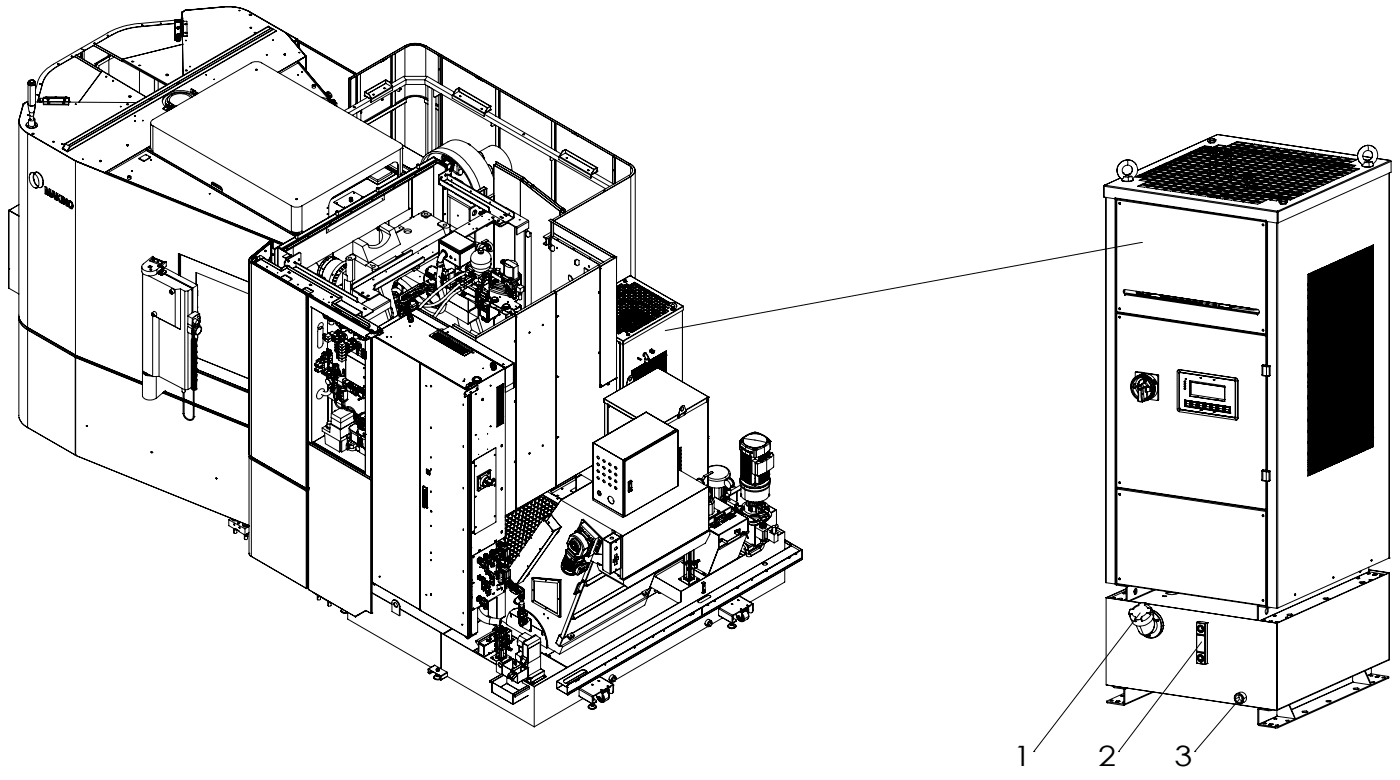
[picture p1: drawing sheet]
<svg xmlns="http://www.w3.org/2000/svg" width="232mm" height="129mm" viewBox="0 0 232 129" stroke-linecap="round" stroke-linejoin="round" font-family="sans-serif">
<defs><g id="words">
<g font-size="4.7">
<text x="168.1" y="127">1</text>
<text x="182.2" y="127">2</text>
<text x="194.8" y="127">3</text>
</g>
</g></defs>
<g fill="none" stroke="#000" stroke-width=".17">
<path d="M3.2 19.6a2.3 2.3 0 0 0 1.4 2.5M3.2 19.6h.1M3.2 19.6a2.23 2.23 0 0 0 1.4 2.5M3.8 17.2h.1M3.8 17.2l-.6 2.4M3.9 17.2h-.1M3.9 17.2l.5-.2-.5 .2M3.9 17.2h.1M3.9 17.2l-.7 2.4M4.5 19l.2 .1zM4.6 17.2l.3 1.3M4.6 13.8a.68 .68 0 0 0 .7 .4 .68 .68 0 0 0 .6-.4"/>
<path d="M4.6 17.2l.2 .2 .2 .1M4.6 17.2a.73 .73 0 0 0 1.2 .1M4.6 19.1h-.1h.2M4.6 13.7v3.5M4.6 16.9l-.7 .3M4.8 19.8l-.1 .9a.69 .69 0 0 0 1 .1M4.8 19.8a.71 .71 0 0 0 .9 .1M4.8 19.8l.3 .1M4.9 18.5v.6M4.9 18.5a.5 .5 0 0 0 .7 0M4.9 13.5h.1M4.9 13.5l.2 .2"/>
<path d="M4.9 19.1a.43 .43 0 0 0 .7 .1M4.9 19.1l.1 .6M5 19.7v.2M5 19.7v.1M5 19.7h.1M5 19.6v.1M5 19.8h.1M5 14v3.5M5.1 13.8l-.1 .2M5.1 13.7h.1M5.4 13.3a.23 .23 0 0 1 .2 .3 .23 .23 0 0 1-.4 .1h-.1M5.4 13.3a.27 .27 0 0 0-.4 0 .27 .27 0 0 0 0 .4h.1"/>
<path d="M5.4 13.3a.23 .23 0 0 1 .1 .4 .23 .23 0 0 1-.3 0h-.1M5.4 13.3a.24 .24 0 0 0-.4 0 .24 .24 0 0 0 .1 .4M5.5 13.3a.26 .26 0 0 1 .2 .3 .26 .26 0 0 1-.3 .2h-.3M5.5 13.3a.41 .41 0 0 0-.7 .3l.3 .2M5.5 13.3l.3 .2 .1 .2M5.5 13.3a.51 .51 0 0 0-.6 0 .51 .51 0 0 0-.1 .6l.2 .1M5.5 13.3h.1M5.6 19.5l.2 .2-.1 .2M5.6 19.1v.1M5.6 19.1l-.1 .7M5.6 13.5h.1M5.6 13.5l-.1 .2h-.4"/>
<path d="M5.6 18.5v.7M5.7 18.5l-.1 .6M5.7 18.5h-.1M5.7 19.9v.9M5.8 19.7l-.1 1.1M5.8 17.3l-.2 1.2M5.9 17.2l-.2 1.3M5.9 17.2a.66 .66 0 0 1-.9 .3M5.9 17.2l-.1 .1M5.9 13.7a.76 .76 0 0 1-.9 .3M5.9 13.7v3.5M5.9 16.9h1.3"/>
<path d="M6.1 15.7h.2zM6.1 15.7h.2M6.4 16.8h.1M6.4 16.7v.1M6.4 16.7h.1M6.4 16.4h.1M6.4 16.6v.2M6.4 16.4v.5M6.5 16.7h-.1M6.5 16.3h.1M6.5 16.3l-.1 .1M6.5 16.7v.1"/>
<path d="M6.5 16.8h.1M6.5 16.3v.1M6.5 16.7h.1M6.5 16.7h.7M6.6 13.9h.2zM6.6 13.9h.2M6.6 16.3v.6M6.7 16.9h.1M7.1 13.7h.1M7.1 16.3v.6M7.1 13.7l-.9 3.2 .9-3.2M7.2 16.9h.1"/>
<path d="M7.2 16.9h4.2M7.2 16.3h-.7l-.1 .1M7.2 17.2h.1M7.2 16.3l.1 1M7.3 16.3h4.1M7.3 16.2l4.1 .1M7.3 17.2l4.1 .1M7.3 16.2h4.1v.1M7.3 17.3l4.1 .1M7.3 16.2v.1M7.3 17.2v.1M7.3 16.3l-.1 .1"/>
<path d="M7.3 16.2l-.1 .1M7.6 16.1h-.3l-.1 .2M7.6 16.1h.1M7.7 16l-.1 .1M7.7 16l3.2 .1M7.9 16.5h.1M7.9 16.6h.1M8 17.1v.1M8 17.1h.1M8 17.1l-.1 .1M8 16.4h-.1h.1h-.1v.2M8 17.2h.1"/>
<path d="M8 16.5h.1M8 16.6h.1M8 16.5v.1M8.1 17.1v.1M8.1 17.1l.1 .1M8.1 17.1h.1M9.1 16.1h.2zM9.2 16.2h.1M9.2 16.1h.1zM9.2 16.1h.1M9.2 16.1h-.1M9.5 11a4.7 4.7 0 0 0-2.4 2.7"/>
<path d="M9.5 11a4.9 4.9 0 0 0-2.4 2.7M9.5 11h.1M9.6 10.6v.1h.2M9.6 10.6h.2l-.2 .1zM9.6 10.6h.2v.1M9.6 10.6h.2M10.5 17.1v.1M10.5 17.1h.1M10.5 17.1l-.1 .1M10.5 17.2h.1M10.6 17.1h.1l-.1 .1M10.6 17.1l.1 .1"/>
<path d="M10.6 17.1h.1M10.6 16.6h.2M10.6 16.5h.2M10.6 16.5h.1M10.6 16.6h.1M10.6 16.4l.2 .1zM10.6 16.5v.1M10.6 17.1v.1M10.6 16.4h.1M10.8 16.5h.1M10.8 16.6h.1M10.8 16.5v.1"/>
<path d="M10.9 16.1l.1 .1M10.9 16.1h.1M11 16.1h.1M11 16.1v.1M11 16.2h.4M11.4 16.3v.1M11.4 17.3v.1M11.4 17.2v.1M11.4 16.9h.1M11.4 16.8v.2M11.4 16.8h.1M11.4 16.2v1.2"/>
<path d="M11.4 16.9l11.2 .1M11.8 9.3l.2 .1zM11.8 9.4h.2M11.8 9.3l.2 .1h-.1zM12.4 9.3l.1 .1M12.5 17.2l.1 .1zM12.5 17.3h.1M12.5 9.4h.1M12.5 9.2l-3 1.8M12.5 9.3l-3 1.7M12.5 9.4l4.2 2.6M12.5 9.4l4.3 2.5"/>
<path d="M12.6 9.1l-.1 .3M12.6 9.1l4.3 2.6M12.7 9.2l1.2-.7v-.1l-.5-.4-4.6 2.6a5.1 5.1 0 0 0-2.6 3l-.3 1.3M13.4 8.8v.8M13.4 8l.6 .3v1.6M13.4 8v.1M13.6 8.7v1M13.7 8.6l-.1 .1M13.9 8.5l-1.2 .6M13.9 8.4h.1M14.1 8.3l-.2 .1M14.1 8.3v.1"/>
<path d="M15.5 7.6h.2M15.6 7.5l.1 .1M15.6 7.2h.2M15.6 7.1l.2 .1h-.2zM15.7 7.6h.1M15.7 7.6l4.5 2.6M15.7 7.4v.2M15.7 7.4l-1.6 1M15.8 7.3l-.1 .1M15.8 7.3l4.4 2.5M15.8 10.5v.5M15.8 10.5l.1 .1"/>
<path d="M15.8 7.3h.1M15.9 10.6v.4M15.9 10.6v.5M16.1 10.6l-.1 .2zM16.1 10.6l-.1 .2M16.1 10.4l-.2 .2M16.1 10.4v.1M16.9 11.7v.1M16.9 11.7h.1M17 11.8l-3.9 5.1M17 11.8l7.2 4.2M17 11.8l7.2 4.3"/>
<path d="M17.5 12.7h.2M17.8 5.8l.2 .2h-.2zM17.8 5.9h.2M17.9 9.3l-2.1 1.2M17.9 8.9v.4M18 9.3l-1.9 1.1M18 9.3v.1M18.1 9.3l.3-.1-.3 .1M18.1 9.3l-2.2 1.3M18.1 9.3h.1M18.1 9.9v2.5M18.2 9.4l-2.3 1.2"/>
<path d="M18.2 9.4v.5M18.2 9.9l-1.8 1v.4M18.3 9.1l-.4 .2M18.4 9.1l-.4 .2M18.5 9.2l-.3 .2M18.5 5.8l-2.6 1.5M18.5 5.8h.1M18.7 13.4h.1M18.9 9.5l-.7 .4M20 17.6l.1 .1zM20.1 17.7h-.1h.1M20.2 10.1v.1"/>
<path d="M20.2 10.1l7.3 4M20.2 9.8v.3M20.2 9.8h.1M20.2 9.8v.4M20.2 10.2h.1M20.3 10.1h.1M20.3 10.1v.1M20.3 10.2h.1M20.3 9.8l-.1 .1 7.5 4.2M20.3 9.8h.1M20.3 9.8l7.5 4.2M20.4 10.2h-.1"/>
<path d="M21 17.3h.3M21.1 17.2a.14 .14 0 0 1 .2 0 .14 .14 0 0 1 0 .2 .14 .14 0 0 1-.2-.1zM21.3 15.9a.19 .19 0 0 0 .2 .2 .19 .19 0 0 0 .2-.2M21.4 15.9a.15 .15 0 0 1 .2-.1 .15 .15 0 0 1 0 .2h-.2zM21.9 10.2h.1M22 10.2h.1M22.3 19.2l.1 .1zM22.3 19.2h.1M23 10.8l.2 .1zM23 10.9h.2zM23.1 11.7v3.7M23.2 10.9h.1"/>
<path d="M23.2 4.4a11.3 11.3 0 0 0-4.7 1.4M23.2 4.4h.1M23.5 4.2h.2zM23.5 4.2h.2M23.6 4.1l.1 .1h-.2zM23.6 20h.1zM23.7 19.9l.1 .1zM25.2 16.4l-.4 .2M25.3 16.4a.3 .3 0 0 0-.3-.1 .3 .3 0 0 0-.2 .3M25.6 13.1v2.1M26.2 13.4v1.5M26.6 3.9l.1-.1 .1 .1z"/>
<path d="M26.6 3.9h.2M27.1 18l.7 .3M27.1 18h.1M27.1 17.9l.1 .1M27.2 17.9l.1 .1M27.2 18h.1M27.2 17.9h-.1M27.2 17.9v.1M27.3 18h-.1M27.4 17.7l-.3 .4 .6 .3M27.4 17.7l.7 .4M27.4 17.7h.1"/>
<path d="M27.4 17l.1 .2zM27.4 16.9v.3M27.4 15.8a1.15 1.15 0 0 0 0 1.9M27.4 17.2v.5M27.5 17.2h-.1M27.5 17.2h.1M27.5 17.2l.6 .3M27.5 12.4l.1 .1h.3v-.1M27.5 12.3a.16 .16 0 0 1 .3-.1 .15 .15 0 0 1 0 .3l-.3-.1zM27.6 18.3h.1M27.7 17.6v.2l.2-.1M27.7 17.5h.1l.1 .2"/>
<path d="M27.7 18.2l.1 .1M27.7 18.3h.1M27.7 17.5v.1M27.7 18.2v.2M27.7 18.2h.1M27.7 18.4h.1M27.7 18.2v.1M27.7 17.5h.1M27.7 17.6l.2 .2M27.7 17.6l.2 .2zM27.7 17.6l.2 .1M27.7 17.6h.1"/>
<path d="M27.8 17.7v.1M27.8 16.6l.2 .6M27.8 16.9h.1M27.8 16.8v.1M27.8 16.7v.2M27.8 18.3v.1M27.8 16.8h.1M27.8 16.7v.1M27.9 16.9h.1zM28 17.1v.2M28 17.3l.5 .3M28.1 15.9a1.1 1.1 0 0 0-.6 1.3"/>
<path d="M28.1 17.5v.1M28.1 17.5h.1M28.1 18.1h.1M28.1 17.4l.4 .3M28.1 17.5l.1 .1M28.1 18.1l-.3 .2M28.1 18.1v.1M28.1 18.2l-.3 .2M28.1 18.1l.2 .1M28.1 17l-.1 .3M28.1 17l.3 .2M28.1 17l.4 .2"/>
<path d="M28.1 17.6v.5M28.2 18.1l-.1 .1M28.2 18h.1M28.2 18l.2 .1zM28.2 17.6v.1M28.2 17.9h.1M28.2 17.9l.2 .2M28.2 17.6h-.1M28.2 18.1h-.1M28.2 17.6v.5M28.2 17.5l.4 .2M28.3 15.3a4.4 4.4 0 0 1 4.1 .5"/>
<path d="M28.4 17.2l.1 .1M28.4 17.2h.1M28.4 15.7l.1 .1zM28.5 17.2l.2 .1v.2l-.2 .1M28.5 17.2v.1M28.5 17.6h.1M28.5 17.3v.3M28.5 17.7v.1M28.5 17.7l-.3 .2M28.5 17.4h.2zM28.5 17.7l.3 .1-.2-.1M28.5 17.3h.1"/>
<path d="M28.5 17.7h.1M28.6 17.4l.1 .1zM28.6 17.6l.4 .1M28.6 17.5h.1M28.7 17.9l-.2 .1M28.7 17.4l.6 .2M28.7 17.5l-.2 .1M29 3.8h.1M29 3.9h.1M29 3.8v2.8M29 3.8v2M29 3.9l-5.8 .5"/>
<path d="M29 5.7h.1M29 5.7l.2 .1M29 5.8h.1M29 5.7v.6zM29 6.1h.1M29 6h1.2M29 5.7v.9M29 6.6l.1 .1M29 6v.1M29 6.1h1.1M29 3.7l.1 1.9M29 3.7v.1"/>
<path d="M29.1 5.8h.1zM29.1 3.7h.1M29.1 3.4h.1M29.1 3.3l-6 .6a12 12 0 0 0-5.2 1.5l-4.5 2.6M29.1 6.7h.1M29.1 6.1v.6M29.1 5.6h.1M29.1 5.6l-.1 .1M29.1 3.3h.7M29.2 3.3h.1M29.1 5.8l.1 .1h.6M29.1 5.6l.2 .1"/>
<path d="M29.1 4.6h.1M29.1 5.6v.2M29.2 6.6h.1M29.2 6.4h.1M29.2 6.3h.1M29.2 4.6h.1M29.2 6.3v.3M29.2 6.6a.3 .3 0 0 0 .3 .3 .3 .3 0 0 0 .3-.3M29.2 6.6l.1 .1M29.2 6.6a.32 .32 0 0 1 .3-.2 .32 .32 0 0 1 .3 .2M29.2 6.6a.31 .31 0 0 1 .3-.2 .31 .31 0 0 1 .3 .2M29.2 3.7h-.2"/>
<path d="M29.2 3.7h.1M29.2 6.3l.2-.1h.2l.2 .1M29.2 5.8h.1M29.2 5.8v.1M29.2 5.9h.6M29.3 6.7l.1-.2h.2l.1 .2M29.3 6.7l.1 .2 .3-.2M29.3 5.7h.4M29.3 5.7l-.1 .1M29.3 6.4l-.1 .2M29.3 6.4h.1M29.3 6.2h.1"/>
<path d="M29.3 6.2l-.1 .3M29.3 6.8v.1M29.3 6.8h.1M29.3 6.1h.1M29.3 6.1l-.1 .2M29.3 6.2v.2M29.3 6.1l-.1 .3M29.3 4.6h.1M29.3 6.4h.4M29.3 6.2h.3M29.3 6.1h.4M29.4 3.7h.1"/>
<path d="M29.4 3.6v.1M29.4 5.7h.2M29.4 5.7h.1M29.4 4.8h.1M29.4 4.5h.1M29.4 4.6h.1M29.4 3.7h.1zM29.4 5.7v.1h.2v-.1M29.4 4.7v.1M29.4 3.6h.1M29.4 3.6l.1 .1M29.4 5.7h.2z"/>
<path d="M29.4 4.5v.1M29.5 5.7h-.1M29.5 5.7h.1M29.5 4.8h.1M29.5 4.7l-.1 .1M29.5 4.7h.1M29.5 4.6h.1M29.5 4.5h.1M29.5 3.7h.1M29.5 4.5v.1M29.5 3.6v.1M29.6 5.7h.1"/>
<path d="M29.6 4.5h.1M29.6 5.7h-.2M29.6 4.6h.1M29.6 4.6h-.3h.3M29.6 4.6h.1zM29.6 4.6h.2M29.6 6.2h.1M29.6 6.2l.1 .2M29.7 6.4h.1M29.7 6.1h.1M29.7 4.6h.1M29.7 4.5h.1"/>
<path d="M29.7 6.1l.1 .3M29.7 6.2v.2M29.7 6.2l.1 .2M29.7 4.6h-.1M29.7 6.4l.1 .2M29.7 6.8h.1M29.7 6.8v.1M29.7 5.7l.1 .1M29.8 3.3h.1M29.7 3.7h.1M29.7 3.7v-.1l.1 .1M29.8 5.8h.1"/>
<path d="M29.8 4.6h.1zM29.8 4.6h.1M29.8 13.7l-.4 .2M29.8 5.8v.1M29.8 6.6h.1M29.8 3.7h.1M29.8 6.6l-.1 .1M29.8 6.4h.1M29.8 3.3l.1 .3M29.8 6.4v.2M29.8 6.6v.1M29.8 3.3h-.7v.3"/>
<path d="M29.8 6.7h.1M29.9 5.8h-.1M29.9 5.6l-.2 .1M29.9 3.6h.1M29.9 3.5l-.1 .1M29.9 5.6v.2M29.9 3.5v.1M29.9 3.6h.2M29.9 5.6h.1M29.9 13.7a.31 .31 0 0 0-.4 0 .31 .31 0 0 0-.1 .3M29.9 3.7v1.9M29.9 6.1v.6"/>
<path d="M29.9 5.6l.1 .1M29.9 3.7l.1 2M29.9 3.5l.1 .1M29.9 3.8h.1M30 5.7h.1M30 4.5h.1M30 4h.1M30 4.4h.1M30 4.3h.1M30 4.1h.1M30 4.2h.1M30 5.7l-.2 .1"/>
<path d="M30 3.8l-.1 .1M30 4.3v.1M30 5.7v.1M30 6.1l-.1 .6M30 3.8v2h-.1M30 5.1v.1zM30 3.5v.2zM30 3.6h-1v.9M30 5.1h.1M30 3.7h.1M30.1 3h.1M30.1 3v2.4h.3"/>
<path d="M30.1 3h.2l.1 2.4M30.1 3v3.1M30.1 3.5v1.6h-.1v.2l.1-.1v.8M30.1 3.2l-.3 .1M30.1 6h.1M30.1 5.4h.3M30.2 6l-.1 .1M30.2 2h.1M30.3 7.3h.1M30.3 7.3l-10 2.5M30.3 6l.1 6.5M30.3 7.4l-10 2.4"/>
<path d="M30.3 3.5h.1M30.3 3.5l.1 2.5M30.3 3.5l.7 .1v2.3M30.4 5.9h-.2l.2 .1M30.4 5.9v.1M30.4 5.4v.5M30.4 15.4h.1zM30.4 6h.1M30.7 1.7l-.5 .3M30.7 1.7h.1M30.7 5.5h.2M30.7 5.4h.2"/>
<path d="M30.7 3.9h.2M30.7 4h.2M30.7 5.5h.1M30.7 5.4h.1M30.7 4h.1M30.7 4v.1M30.7 3.9h.1M30.7 1.7l-.5 .3v4M30.7 3.9v.1M30.7 5.4v.1M30.8 11.7h.2M30.8 6.7h.1z"/>
<path d="M30.8 6.7h.1M30.9 4h.1M30.9 4l-.1 .1M30.9 3.9h.1M30.9 3.9v.1M30.9 5.5h.1M30.9 5.4h.1M30.9 5.4v.1M31 5.9h.1M31 5.9l-.6 .1M31 5.9v.1h-.6M31.4 11h.2z"/>
<path d="M31.5 11h.1M31.6 16.2a2.43 2.43 0 0 0-3.4 .1l-.1 .4 .3 .4M31.7 15.3l.7 .4M31.7 14.7v.6M31.7 14.7l.6 .4M31.7 14.7l.7 .4M31.8 15.9l.1 .1M31.9 16.1a2.95 2.95 0 0 0-4 0l-.1 .4 .2 .7M31.9 15.1l.1 .2h.1v-.1M31.9 15.1l.1-.1 .1 .2M31.9 15.1h.1M32 15v.1"/>
<path d="M32 15.1l.1 .2M32 15.1h.1M32 15.1h-.1M32.1 15.1v.1M32.1 15.1h.1M32.1 15.1h-.1M32.2 15.9a4.4 4.4 0 0 0-5 .4l-.3 .6M32.3 15.1l.1 .1M32.4 15.7h.1M32.4 15.2h.1M32.4 15.1h-.1M32.4 15.1v.1"/>
<path d="M32.4 15.2v.5M32.4 15.2l.4 .2-.4 .3M32.6 15.4h.1M32.8 15.4l-.4 .3M34.1 12.3l.2 .1zM34.1 12.4h.1zM35.5 13.1h.1zM35.5 13.1h.1M37.1 1.2a7.4 7.4 0 0 1 4.3 .8M37.1 1.1a7.6 7.6 0 0 1 4.3 .8M37.1 1.2l-6.4 .5M37.1 1.1l-6.4 .6"/>
<path d="M37.1 1.1v.1M39.6 1.8h.2M39.7 1.8h.1M41.3 2.4h.1a.15 .15 0 0 1 .2 0 .15 .15 0 0 1 0 .2 .15 .15 0 0 1-.2-.1zM41.3 2.5h.4M41.4 2.5h.2zM41.4 2l6.1 3.5M41.4 1.9l6.1 3.5M41.4 1.9v.1M41.5 4.6h.2M41.6 2.5h.1M42.2 5.4l.2 .1h-.2z"/>
<path d="M42.2 5.4h.1M42.2 5.4l.2 .1M42.4 11.6h.3M42.5 11.6l-.1-.1h.2v.1M44.2 9.1h.1zM44.2 9.1h.1M44.5 4.4l.7 .5M44.5 4.4l.4 .3-33.6 19.4M44.6 4.4l-33.7 19.4M44.6 4.4l-.1-.1-33.7 19.5M44.6 4.4h-.1M44.6 4.4l.7 .4"/>
<path d="M45 4.7l-33.7 19.4M45.2 6.7h.1zM45.3 4.8l.1 .1M45.3 4.8l-33.7 19.5M45.4 4.9l-33.7 19.4M45.4 4.9l.4 .2M45.8 5.1l-34.6 20M47.1 9l.1 .1M47.2 9l.1-.1v.2M47.2 9h.1M47.2 9h-.1M47.2 9.1h.1"/>
<path d="M47.3 9l-.1 .1M47.3 9h.1M47.3 9v.1M47.5 5.4v.1M47.5 5.4l1.8 1.1M47.5 5.5l1.8 1M47.5 5.5l1.7 1.1-.5 .3zM48.7 6.9l2 2.4M48.7 6.9l-1.3-1.4 3.3 3.8M48.7 6.9l2.1 2.4M49 6.7h.1M49 6.7v.6"/>
<path d="M49 6.7l.4 .1M49 6.7l.3 .2M49 6.7l-.3 .2M49.1 6.7h.1M49.1 6.7l.2 .1M49.1 6.7l.3 .2M49.3 6.5h.1M49.3 6.5l-.3 .2M49.3 6.5v.1M49.3 6.5v.3M49.3 6.6l-.2 .1M49.3 6.8h.2"/>
<path d="M49.3 6.9v.7M49.3 6.9h.1M49.4 6.8h.1M49.4 12.4h.1zM49.4 12.4h.1M49.4 6.8h-.1M49.4 6.9v.8M49.4 10.1l6.2 7.4M49.4 10.1h.1M49.4 6.9l9.5 5.5M49.4 10.4v-.3l-3.2 1.9M49.4 6.9l9.5 5.4"/>
<path d="M49.4 10.1l4.6 5.4M49.4 10.4l-3 1.8M49.4 10.4l5.7 6.8M49.5 6.8v.1M49.5 6.9v.9M49.6 6.7l.1 .1M49.6 8.7h.1zM49.6 8.7h.1M49.6 6.7l-.2 .1M49.6 6.7h.1M49.6 6.7l-.1 .1M49.6 7v1"/>
<path d="M49.7 6.8l9.4 5.4M49.7 7v1M49.7 6.8l-.3 .1M50.1 11.9h.1zM50.7 9.3h.1M50.7 9.3l-4.6 2.7 3.3-1.9M50.7 9.3l-1.3 .8M50.8 9.3h.1M50.8 9.3v2.4M50.8 9.3l-1.4 .8M51.8 14.2v.3a.31 .31 0 0 0 .3 .1 .31 .31 0 0 0 .2-.1v-.3M51.8 14.1a.24 .24 0 0 1 .3-.1 .24 .24 0 0 1 .2 .2l-.3 .1z"/>
<path d="M52 14.3h.1M53.3 16.1l.9 .3 .5 .5M54 15.3l.2 .4h-.1zM54.1 15.4v.2zM54.1 15.3l.1 .3M54.1 15.3l.2 .3M54.1 15.3h-.1M54.1 15.7h.1M54.2 15.4v.2M54.2 15.7l.1 .1M54.2 15.6v.1M54.2 15.7h.1"/>
<path d="M54.3 15.6h.1M54.3 15.6l.1 .3zM54.3 15.7l.1 .2zM54.3 15.6l.1 .3M54.3 15.6l.2 .2M54.4 15.2l.3 .1 .1 .2M54.4 15.6l.1 .2M54.4 15.2l.1 .3M54.4 15.2l-.3 .1M54.4 15.9l1.3 1.6M54.5 15.8l-.1 .1M54.5 15.9h.1"/>
<path d="M54.6 15.9v.1M54.6 15.5h.3l.1 .3M54.6 15.5l.1 .4M54.6 15.5h-.2M54.6 16h.1M54.6 15.9h.2l-.2 .1zM54.6 15.9h.1zM54.6 16l.1 .1M54.6 16.1h.1M54.7 15.9h.1M54.7 15.9h-.3M54.9 16.5l.2 .1-.1 .1"/>
<path d="M55 16l-.1 .1h-.2M55 15.8v.3l-.3 .1-.1-.1M55 15.8l-.3 .1M55.1 16.6v.1M55.1 16.8l.1 .1M55.1 16.7h.3M55.1 16.5l.1 .3M55.2 16.5l.2 .1h-.2zM55.3 16.8h.1M55.3 16.9v.1M55.4 16.7h.2v.1l-.2 .1zM55.4 17h.2"/>
<path d="M55.4 16.8v.3M55.4 16.9h-.1M55.4 16.5v.2M55.4 17v.1M55.4 16.6l.2 .1M55.5 17.2v.1M55.6 16.8v.2l-.2 .1M55.6 16.8l.2 .3M55.8 17.1h.1M55.9 17.1v.5M55.9 17.1l-.5 .1M57.9 13h.1"/>
<path d="M57.9 13v4.9M57.9 13l.3 .2M57.9 12.9h.1M57.9 13l.3 .1v4.6M57.9 12.9l.1 .1M57.9 12.9v.1M58 12.9h.1M58 12.9v.1M58 12.9l.2 .2M58.2 13.1h.1M58.5 19.1h.1M58.6 17.7h.1a.13 .13 0 0 1 .2 0 .13 .13 0 0 1 0 .2 .13 .13 0 0 1-.2-.1z"/>
<path d="M58.7 17.7l.2 .1zM58.8 12.3v.1M58.9 12.3v.1M58.9 12.3h.1M59 12.3h.1M59 12.7v4.5M59.1 12.2h.1M59.1 12.2v.1M59.1 12.2l-.2 .2M59.2 19.5v-.8l.7-.4v1.6M59.2 12.5v4.6M59.3 12.5v4.6"/>
<path d="M59.8 12.2v4.6M59.9 18.3v.4M60 18.2v.5l-.1 .1M60.4 15.8l.1 .1M60.4 15.8h.1M60.5 15.2v.6M60.5 15.8h-.1M60.5 15.9l1.1 .6M60.5 15.2v.1M60.5 15.8h.1M60.5 15.3v.6M60.5 15.8l1.1 .6"/>
<path d="M60.5 15.3l.7 .4M60.5 15.3h.1M60.5 15.8l1 .6M60.5 15.2h.1M60.6 15.2v.1M60.6 15.3l.7 .4M60.9 16.1l-3.8 2.2M61.2 15.7l.4 .6M61.3 15.7h-.1M61.3 15.7l.3 .6M61.5 16.4l.1 .1M61.5 16.4h.1"/>
<path d="M61.5 16.4l.1 .6M61.5 16.6l-3.7 2.1M61.6 16.3h.1M61.6 16.3v.1M61.6 16.5v.5M61.6 16.4h.1M61.8 15.7h.2M61.9 15.7h.1M62 15.6h-.2l.1 .1M62 15.7h.1M62 15.6h.1M62 15.6v.1"/>
<path d="M62 15.6v.1h-.1M63.2 10.2v.1M63.3 16.4l.1 .2M63.3 16.4l.1 .1M63.3 10.2h.1M63.3 10.2l-.3 .2M63.4 16.5v.1M63.4 16.4h-.1M63.4 16.4h.1M63.4 16.6h.1M63.4 9.9l.2-.1zM63.4 10.1h.2"/>
<path d="M63.4 16.4v.1M63.5 16.4l-.1 .2M63.5 9.8l.1 .1h-.1zM63.5 16.4h.1M63.5 16.4l-.1 .1M63.5 10.1h.1M63.6 14.6h.2M63.6 10v.1M63.7 14.7h.1M63.7 9.9l-.1 .2M63.8 9.9h.1M63.8 14.6h-.1v.1"/>
<path d="M63.8 14.6h.1M63.8 14.6v.1M63.8 14.6l-.1 .1M63.8 14.7h.1M63.9 13.3h.1M63.9 13.3l-3.4 1.9M64 13.3h.1M64 13.3v.5M64 13.3l-3.4 1.9M64 13.8l1 .6M64 13.3l.7 .4M64 13.8l-3 1.7"/>
<path d="M64 13.3l.8 .3M64 9.8h.1M64 9.8l-.2 .1M64.1 9.7v.1M64.1 9.8l-.3 .1M64.7 13.7l.3 .6M64.8 13.6l-.1 .1M64.8 13.6l.3 .7M64.8 9.3v4.4M64.8 15.4v2.2M64.8 18.4v4.4M64.8 17.6l-4.5 2.6"/>
<path d="M64.8 17.6l.2 .1M65 17.7h.1M65 17.7l-4.5 2.6M65 9.2v4.6M65 15.3v2.4M65 18.3v4.6M65 18.3h.1M65 14.4l-3.4 2M65 9.2v4.5M65 14.3v.1M65.1 14.4v.1M65.1 14.5l-3.5 2"/>
<path d="M65.1 14.5v.4l-3.5 2.1M65.1 14.3l-.1 .1M65.1 14.3h-.1M65.5 18h.1M65.6 17.3h.1M65.6 18h.1M65.6 8.9v4.6M65.6 15v2.3M65.6 18v5.2M65.6 17.3l-.6 .4M65.6 18l-.6 .3M65.7 14.9l.4 .3"/>
<path d="M66.2 14.6v.5M66.2 15.1l-.1 .1M66.3 14.8h.1M66.3 14.7h.1M66.3 14.6v.5M66.3 15.1h-.1M66.3 15.1l-.2 .1M66.4 14.8h.1M66.4 14.7v.1M66.4 14.6l-.1 .1M66.4 14.6h.1M66.4 14.6l.1 .1"/>
<path d="M66.5 14.7h.1M66.5 14.7l-.1 .1M66.5 14.7h-.1M67 12.7l.3 .5M67 12.7l-2.1 1.2M67 12.7h3.9M67.2 7.6h-.1a3.9 3.9 0 0 1 3.6 0h-.1M67.2 16.2a4 4 0 0 1 3.4 0M67.2 7.6a4 4 0 0 1 3.4 0M67.2 8v4.7M67.2 14.1v2.1M67.2 17.1v7.2"/>
<path d="M67.2 7.6l-9.2 5.3M67.2 16.2l-1.6 .9M67.2 7.6l.2 .2M67.3 16.3h.1M67.3 16.3l.1 .1M67.3 13.2v.8M67.3 14l-8.9 5.1M67.3 13.2l-2.2 1.3M67.3 14h3.2M67.3 13.2h3.2M67.3 16.3l-1.7 1M67.4 16.3a3.2 3.2 0 0 1 3 0"/>
<path d="M67.4 16.9l-.1 .1M67.4 16.3h.1M67.4 16.3a3.4 3.4 0 0 1 3 0M67.4 16.9l-6.4 3.7M67.4 16.4v.5M67.4 16.4l-6.9 3.9M67.4 7.8h.1M67.4 7.8a3.3 3.3 0 0 1 3 0M67.4 7.8l-9.2 5.3M70.4 7.8h.1M70.4 7.8l2.6 1.5M70.4 16.9l.6 .4"/>
<path d="M70.4 16.3h.1M70.4 16.4v.5M70.4 16.4l.6 .3M70.4 16.9l.6 .3M70.5 16.3h.1M70.5 16.3l-.1 .1M70.5 13.2v.8M70.5 16.3h-.1M70.5 13.2l4.5 2.6M70.5 14l30 17.3M70.5 16.3l.5 .3M70.6 7.6l2.7 1.5"/>
<path d="M70.6 8v4.7M70.6 14.1v2.1M70.6 17.1v8.6M70.6 16.2l.4 .2M70.6 7.6l-.2 .2M70.9 12.7l-.4 .5M70.9 12.7l4.4 2.6M71.9 14.8v1.2l.2 .1M72.1 16.1l1.1-.6zM72.3 18l.4 .3-.4-.2M72.3 16v8.6M72.3 17.2l.4 .2"/>
<path d="M72.3 17.3l.4 .3M72.3 17.5l.4 .2M72.7 9.2l.4 .1M72.7 9.2v4.5M72.7 15.8v8.6M72.7 9.2h.1M72.7 9.2l.3 .2M72.7 9.2l.3 .1M72.7 11.5l.1 .1 .1-.1M72.7 11.4l.2 .1M72.7 11.4v.1M72.7 11.4h.1"/>
<path d="M72.8 11.4l.1 .2M72.8 11.3v.1M72.8 11.4l-.1 .1M72.8 11.4l.1 .1zM72.8 11.5h.1M72.8 11.4v.1M73 9.4h.1M73 9.3v4.6M73 15.6v8.7M73 9.3h.1M73.1 9.3h.1M73.1 9.3l-.1 .1"/>
<path d="M73.1 9.3v.1M73.1 9.3l28.5 16.5M73.1 9.4h.1M73.1 9.4v4.5M73.1 15.6v8.6M73.3 9.2h.1M73.3 9.2l-.3 .1M73.3 9.2l-.2 .1M73.3 9.2l28.6 16.4M73.3 9.5v4.6M73.3 15.6v8.3M75 15.8v.5l5.3 3"/>
<path d="M75 15.8l5.3 3.1M75.1 15.7l-.1 .1M75.1 15.7l5.3 3.1M75.2 15.4v.2M75.2 15.6l-.1 .1M75.2 15.4l.1 .1M75.2 15.6h.1M75.3 15.5v.1M75.6 14.8v.1M75.6 14.8l-.4 .6M75.6 14.9l-.3 .6M76.1 14.6h.1"/>
<path d="M76.1 14.6l-.5 .2M76.1 15.2l4.7 2.7M76.1 15.1h.1M76.1 14.6v.5M76.1 14.6l5.2 3M76.1 15.1l-.8 .5M76.1 14.6l-.5 .3M76.1 15.1l4.7 2.8M76.2 14.6l5.1 3M76.2 14.6h-.1M76.3 15.9l.1 .1M76.3 15.9v.1"/>
<path d="M76.3 16h-.1M76.3 16h.1M76.3 15.9h.1M76.4 16h.1M79 12.8h.1M79 12.8l.3 .2M79.1 12.8v.1M79.4 13l.1 .2M79.5 12.9h.1M79.5 12.9h.2zM79.5 13.1v.1M79.7 13.1l-.2 .1"/>
<path d="M79.8 13.2v.1M79.8 13.3h.1M79.8 13.3l.2 .1M79.8 18l.2 .1M79.8 18.1h.1M79.8 18v.1M79.8 18h.1M79.9 18h.1v.1M79.9 18l.1 .1M79.9 18h.1M79.9 18l-.1 .1M80 18.1h-.1"/>
<path d="M80.1 13.4h-.1M80.3 18.9v.4M80.4 18.8h.1M80.4 18.8l-.1 .5M80.4 18.8l-.1 .1M80.4 18.9l17.6 10.2M80.5 18.5v.2M80.5 18.5h.1M80.8 17.9l-.3 .6M80.8 17.9h.1M80.9 17.9l-.4 .6M81 18.5l12 7"/>
<path d="M81.3 17.6h.1M81.3 17.6l-.5 .3M81.3 18.2h.1M81.3 18.2l-.8 .5M81.3 17.6l-.4 .3M81.3 18.2l-.9 .6M81.3 18.3l-.9 .5M81.4 18.2h-.1M81.4 18.2h.1M81.4 17.6l-.1 .7M81.4 18.1v.1M81.4 18.1l-.1 .2"/>
<path d="M82.2 14.6v4.6M82.7 14.9v4.6M82.8 15v4.5M83 15.1v4.5M91.5 20v4.5M91.5 20v4.6M1.4 34.8l.1 13M1.5 34.9v12.9M1.5 34.9l1.6 .9M1.5 34.8v.1M1.5 34.8h.1M1.5 34.8l1.6 1"/>
<path d="M3.1 20.1v32.3M3.1 33.9l-1.6 .9M4.3 20.7a1.02 1.02 0 0 0 1.7 .4l.1-.1M4.5 20.9h.1M4.6 20.9h.1zM4.6 20.8h.1zM4.6 20.8h.1M4.6 22.1v32.1M4.6 22.1l7.9 4.6M4.6 22.1l8 4.6M4.6 22.1h.1M4.7 20.2a.48 .48 0 0 0-.4 .5 .48 .48 0 0 0 .6 .5 1.35 1.35 0 0 0 1.2-.3"/>
<path d="M5.3 22.1a.13 .13 0 0 1 .2-.1 .15 .15 0 0 1 0 .3l-.2-.1zM5.3 22.2h.3M5.3 22.2h.3h-.2M5.4 21v.1M5.6 29.8l.2 .6 .4 .5M5.6 29.8h.1M5.6 28.7a.58 .58 0 0 0-.6 .1 .58 .58 0 0 0-.1 .6 1.51 1.51 0 0 0 1.2 1.7l.1-.1M5.6 28.7h.1M5.6 28.6v.1M5.6 28.6h.1M5.6 28.6a.47 .47 0 0 0-.7 .3M5.6 29.8l.3 .6 .4 .4"/>
<path d="M5.7 28.7h.1M5.7 28.8a1.67 1.67 0 0 1 .6 2.1h-.1M5.7 28.8a.59 .59 0 0 0-.1 1M5.7 28.8a.7 .7 0 0 0-.1 1M5.8 20.2l.4 .3-.1 .4M5.8 20.5l.2 .1zM5.8 20.5v.1M5.9 20.8v.1M6 20.8l.1 .1zM6.1 20.9v.1M6.2 20.7l-.1 .3M6.2 31h.2"/>
<path d="M6.2 31h.1M6.3 30.8l-.1 .1M6.3 31l-.4 .1M6.3 28.6a2.04 2.04 0 0 1 .8 1.7M6.3 28.6l-.3-.1-.3 .2M6.4 28.6l.2 .2a1.98 1.98 0 0 1 .6 1.5M6.4 28.6l-.3-.1-.4 .1M6.4 31h-.1M6.4 28.6h-.1M6.4 30.7l-.1 .1M7.1 30.3a.57 .57 0 0 1-.1 .6 .57 .57 0 0 1-.6 .1M7.2 30.3a.58 .58 0 0 1-.6 .8"/>
<path d="M7.2 30.3h-.1M7.5 30.9v1.2l.1 .1M7.5 30.9l.2 .2M7.5 30.9l.3 .1M7.6 32.2v-.9l.3 1 .1 .1M7.7 31.5l-.1 .7M7.7 31.1l.2 .9 .2-.7M7.8 31l-.1 .1M7.8 31l.2 1M8 32.4l.2-.8v.9l.2 .1M8.1 31.3l.3 .2M8.1 31.3l.3 .1"/>
<path d="M8.2 31.7l-.2 .7M8.4 31.5v1.1M8.4 31.4v1.2M8.4 31.4v.1M8.6 32.7l.1-.2 .3 .2 .1 .3 .1 .1M8.7 32.5l-.1 .2M8.7 23.5h.3M8.7 31.6l-.3 1 .2 .1M8.7 31.6l.3 .2M8.7 31.6l.3 .1M8.7 32.3v.1M8.7 32.3l.3 .2"/>
<path d="M8.8 23.5h.2M8.8 32l-.1 .4M8.8 32l.2 .5-.3-.1M8.8 32l-.1 .3M9 31.7l.2 1.4M9 31.8l.2 1.3M9 31.7v.1M9.3 32v1.1l.2 .1v-1.1M9.3 32l.2 .1M9.5 32.1h.1M9.7 32.7l.3 .9M9.8 32.3l.2 .1"/>
<path d="M9.8 32.3l-.3 .3 .3 .8 .2 .2M10 32.4l-.3 .3M10.2 32.4v1.2l.1 .1M10.2 32.4l.1 .2M10.2 32.4l.1 .1M10.2 23.9v-.1a.13 .13 0 0 1 .2 0 .13 .13 0 0 1 0 .2 .13 .13 0 0 1-.2-.1zM10.3 23.8l.2 .1zM10.3 32.6v1.1M10.3 24.6l.1 .1M10.3 32.5v1.2M10.3 32.5v.1M10.3 24.6h.1"/>
<path d="M10.4 24.6h.1M10.4 24.6v.1M10.4 24.7l.7 .4M10.4 24.6l.7 .4M10.5 32.7l.2 .1M10.6 33.9v-.9l.4 1.1 .2 .1M10.6 33.1v.8M10.7 32.8l.3 1.1v-.9M10.7 32.8h.1M10.7 32.8l-.2-.2v1.2l.1 .1M10.8 23.8l-.5 .8M10.8 23.8h.1"/>
<path d="M10.9 23.8l-.5 .8M10.9 23.8l.7 .5M11 33h.2M11.1 25h.1M11.1 25l.1 .1M11.1 25v.1M11.2 33h.1M11.2 34.2h.1M11.2 33v1.2M11.2 25.1h-.1M11.4 33.3h.3M11.4 33.8l.1-.2a.3 .3 0 0 1 .3 0 .3 .3 0 0 1 .1 .3 .25 .25 0 0 1 .1 .3 .25 .25 0 0 1-.3 .2"/>
<path d="M11.4 33.8l.1 .3 .2 .3M11.5 33.8v.3l.2 .2M11.5 33.8h-.1M11.5 33.5v.3M11.6 24.3h.1M11.6 24.3l-.5 .7M11.7 33.3l.3 .3 .1 .5M11.7 33.3a.28 .28 0 0 0-.4 0 .28 .28 0 0 0-.1 .4l.1 .2a.56 .56 0 0 0 .7 .6l.1-.4M11.7 24.3l-.5 .8M11.7 34.3l.1 .1M11.7 33.3h.1M11.7 34.3v.1"/>
<path d="M12.1 34.1h.1M12.1 34.1l-.1 .5M12.5 26.7v32.1M12.5 26.7l4.8 1.9M12.6 26.7h.1M12.6 26.7l34.2 13.8 .2-.2-29.4-11.8-.2 .1M12.6 26.7h-.1M13.7 26.3l.1 .1zM13.7 26.4h.1M16.5 26.7l.1 .1M16.5 26.7h.1M16.6 26.6h.1"/>
<path d="M16.6 26.6v.1h.1M16.6 26.6l-.1 .1M16.6 26.7v.1M16.6 26.7h.1M16.7 26.8h-.1M16.7 26.7v.1M16.7 26.6v.1M16.7 26.6v.2M17.3 28.7h.1M17.3 28.7l27.6 11.2M17.3 28.6h.1M17.3 28.6v.1"/>
<path d="M17.4 28.6l-.1 .1M17.4 28.6h.1M17.6 28.5l-.2 .1M21.1 24h.1M21.1 24v.1M21.1 24v.2M21.1 24l.1 .1M21.1 24.1h.1M21.1 24.1v.1M21.2 29.3v.3a.38 .38 0 0 0 .5 0v-.3M21.2 29.2a.24 .24 0 0 1 .3-.1 .24 .24 0 0 1 .1 .3h-.3zM21.2 24v.1"/>
<path d="M21.2 24.2h-.1M21.2 24h.1M21.2 24.1v.1M21.3 29.2a.16 .16 0 0 1 .2-.1 .16 .16 0 0 1 .1 .2 .16 .16 0 0 1-.2 .1l-.2-.1zM21.3 24l-.1 .2M21.3 24l-.1 .1M21.4 29.4h.1M21.8 28.3h.2zM21.8 28.3h.1M21.8 28.4h.1M22.3 20l.2 .1zM22.4 20.1h.1"/>
<path d="M23 26.2l.8 .5M23 26.2l.8 .6M23.3 26.3h.1M23.7 26.5h.1M23.8 26.7v.1M24.2 25.7h.1M24.3 24.9l-6.4 3.7M24.3 24.9l24.7 14.3M24.3 24.6l24.7 14.3M24.3 24.6v.3M24.3 24.6h.1M24.7 26h.1z"/>
<path d="M24.9 24.5h.1M24.9 24.3h.1M24.9 24.3l.1 .1M24.9 24.5l-.4 .3M24.9 24.3v.2M24.9 24.5l.1 .1M25 20.3v4.2l.1 .4 .3 .1M25 20.7v.1M25 20.8h.1M25 26v.1l-1.2 .7M25 24.2l-7.7 4.4M25 24.2l-7.6 4.4"/>
<path d="M25 26l-1.2 .7M25 26l-.8-.4-1.2 .6M25 26.4l.1 .1zM25 26.5h.1M25.4 20.8a.53 .53 0 0 1-.4-.5 .53 .53 0 0 1 .4-.5l16.3-9.4a1.94 1.94 0 0 1 1.7 0l23 13.3a.53 .53 0 0 1 .4 .5 .53 .53 0 0 1-.4 .5M25.4 20.8v4.4M25.4 20.8l22.9 13.3M26.8 26.2l.1 .1M26.9 26.4l-.1-.2 .2 .1-.1 .1M26.9 26.3l.1 .1M26.9 26.4h.1M26.9 26.3v.1"/>
<path d="M26.9 26.2l.1 .1M27 26.3h.1M33.2 29.9l.1 .1M33.2 30l.2 .1M33.2 30l.1 .1M33.3 30h-.1M33.3 30l.1 .1M33.3 29.9l.1 .1M33.3 29.9v.2M33.3 29.9h-.1v.1M33.3 30.1h.1M33.4 30.1h.1"/>
<path d="M34.7 32.1h.1M35.1 30.4l.1-.2h.2l1.2 .8 .3 .5M35.1 30.4h.1M35.1 30.4v.5M35.1 30.5l1.8 1M35.2 30.3l1.6 .9M35.2 30.2l1.6 .9M35.2 30.2l-.1 .2M36.9 31.5v.3M39.6 33.5v.2M39.6 33.5l.1 .1M39.6 33.7l.1 .1"/>
<path d="M39.6 33.7h.1M39.7 33.6l.1 .1M39.7 33.6v.2M39.7 33.6h.1M44.9 39.9h.1M44.9 39.9l-3.3 2.7M44.9 39.9l.3 .1M44.9 39.9h.4M45.2 40l-3.4 2.7M45.2 40v1M45.3 39.9l-.1 .1M45.3 39.9v1.1"/>
<path d="M45.3 40l1.4 .6M45.9 37.2l.1 .1M46 37.3l.1 .1M46 37.4v.1M46 37.3v.1M46 37.3h.1M46 37.3v.2M46 37.3l-.1-.1 .1 .2M46.1 37.3h.1M46.1 37.4l-.1 .1M48.3 34.1a1.94 1.94 0 0 0 1.8 0M48.3 38.3a1.94 1.94 0 0 0 1.8 0"/>
<path d="M48.3 34.1v4.4M48.4 38.3v.2M48.7 38.7h.3v.1l-.3-.1M48.8 38.8h.2M49 38.9v.6l.1 .1 .3-.1v-.6M49 38.9a.2 .2 0 0 1 .3-.1 .2 .2 0 0 1 0 .2h-.2zM49 39.2l-3.5 2M49 38.5l.7 .4-.7-.4M49 38.8l-.3-.1a.16 .16 0 0 1 .2-.1 .16 .16 0 0 1 0 .2M49.1 33h.2M49.1 33h.1M49.1 33h.2v.1"/>
<path d="M49.1 33l.1 .1M49.5 38.5l.3 .2M49.8 38.7v.1M49.8 38.7h.1M50.1 34.1v4.5M51.2 39l-.1 .2M54.1 37.8l.1 .8M54.2 37.7v.9M54.3 34.4h.1l-.1 .1zM54.4 34.4l-.1 .1M54.4 35.4l-.1 .1M54.5 38.1h.1"/>
<path d="M54.7 37h.1l-.1 .2zM54.7 37l-.1 .1M55.4 33.5l1.7 1M55.7 35.1v.6h.4l.1-.6 6.2-3.6-6.2 3.6M55.7 35a.19 .19 0 0 1 .3-.1 .19 .19 0 0 1 0 .3zM55.7 35.4l-6.3 3.6M55.7 35.3l-5.9 3.4M55.8 35h.2a.14 .14 0 0 1-.1 .2 .14 .14 0 0 1-.1-.2zM55.8 33.6h.1zM57.1 34.3l.1 .1zM57.1 34.4h.1M57.1 34.5h.1"/>
<path d="M58 32.9a.26 .26 0 0 1 .2-.2 .26 .26 0 0 1 .2 .2M58 32.9l.3 .1M58 33.2l.3 .1M58 32.9l.1 .1M58 32.8v.6M58 33.3v.1M58 33.2h.1M58 33.2l.2 .2M58 32.8h.1M58 33.2l.1 .1M58 33.4h.1M58.1 32.8h.2"/>
<path d="M58.1 33v.3M58.1 33.3v.1M58.1 33h.2M58.1 33.3h.1M58.1 33.4h.1M58.2 33v.3M58.2 33.4h.1M58.2 35v.1M58.3 33.3l-.1 .1M58.4 33.3v-.1l-.1 .1M58.4 33v.2M58.4 33.3v.1"/>
<path d="M58.4 33.2l-.2 .1M58.4 33h-.1M58.4 33.3h-.1M58.4 33.4h-.2M58.4 33.4h.1M58.4 32.8h.1M58.4 32.9l-.1 .1M58.4 33.2h.1M58.4 32.8v.6M58.4 32.9v.1M58.4 33.1v.1M58.5 40v2"/>
<path d="M58.5 40l1.6 .9M58.5 40l.9-.5 1.6 .9M58.7 31.9l.1 .1zM58.7 32h.1zM60 32.7h.1M60.3 32.7l-1.8-1-3.1 1.8v.1l1.7 .9M60.3 32.7h.1M60.8 29.5h.1M60.9 29.6l1.7 1M60.9 29.6l-5.9 3.3M60.9 29.6h.1M60.9 29.6l-5.9 3.4"/>
<path d="M60.9 29.4l-.1 .1M60.9 29.5h.1M61.1 29.3l1.5 .9M61.4 29.1l1.2 .7M61.8 32.9v.1l-.1 .1zM61.8 32.9l-.1 .1M62.4 37.8l.3 .3M62.4 31.5l-6.2 3.7M62.6 30.4l.1 .1zM62.6 30.5h.1zM62.6 29.8v.4M62.7 38.1h.1"/>
<path d="M62.7 38.1l.2 .2M62.7 37.6v.5M62.9 37.9a1.57 1.57 0 0 1 .4 2 1.57 1.57 0 0 1-1.8 .8l-.4-.1M62.9 37.4v2.9M62.9 37.9l1.9 1.1M62.9 37.4l1.6 .9M62.9 37.4l.9-.5 1.6 .9M62.9 37.5l-3.4 2M63.4 32.9v.1zM63.7 32.2v.9l-9.5 5.5M63.8 27.8l1.2 .7M63.9 27.7l1.9 1.1-3.2 1.8"/>
<path d="M64 27.6l2 1.1-1.9-1.1M64.3 27.5l1.7 1M64.3 27.4l1.7 1M64.4 36.6v.7M64.5 36.6v.7M64.5 38.3l.3 .7M64.6 27.3l1.4 .8M64.8 39a2.84 2.84 0 0 1-3.6 2l-.2-.6M65 28.5v.3l-2.4 1.4M65 28.5l-2.4 1.3M65.3 30.9l.1 .1h-.2zM65.3 30.9l-.1 .1"/>
<path d="M65.4 37.8l1 2.7-5.3 3M65.4 37.8l-.9 .5M65.5 28.7l.1 .1zM65.5 28.8h.1zM65.7 28.8l-3.1 1.8M65.7 28.8l-1.8-1.1 1.9 1.1M65.7 28.8h.1M65.8 26.9l.2 .3v.3M66 27.5v1.9M66 27.5h.1M66 27.5a.53 .53 0 0 0-.2-.6 .53 .53 0 0 0-.6 .1l-9.8 5.6a2.03 2.03 0 0 0-.9 1.5v1.9M66.1 37.3l.1 .1"/>
<path d="M66.1 37.3v.1M66.2 37.7l.2 .1zM66.4 29l.2 .1-.2-.1M66.4 24.7v4.5M66.4 24.7l-16.3 9.4M66.6 28.8l.3 .1M66.6 28.8l.2 .1-3.9 2.3-.1 .6-.4-.1v-.5M66.7 24l3.6 2.1-3.6-2.1M66.7 28.5l.5 .2M66.8 24.5v.2v-.1M66.8 24.5v.1M66.8 24.2v4.3l-.4 .4"/>
<path d="M66.8 28.2l.6 .4zM66.8 27.6l1.1 .6M67 37.8v.1l-1.3 .8M67 37.8l-1.3 .7M67 37.8l-.7-.5-.9 .5M67.1 38.2a.72 .72 0 0 1 1.2 .2 .71 .71 0 0 1-1.3-.2zM67.1 38.4a.86 .86 0 0 1 1.1 0M67.4 28.6h.1M67.8 29.9v4.8M67.8 34.7l-3.9 2.2M67.8 34.7h.1M67.9 27.8v.1"/>
<path d="M67.9 27.9h.1M67.9 27.8l.4 .3M67.9 27.8h.1M67.9 34.5h.1M67.9 27.9l.2 .1M68 36.1l.2 .1-2.1 1.1M68 36.1v.2M68.3 29.6v6.4M68.3 34.5l-.5 .2M68.3 28.1h.1M68.3 28.1l-1.5-.8 1.5 .8-.9 .5M68.3 29.6v6.3"/>
<path d="M68.4 29.6v6.3M68.5 36h.1M68.5 36l-.1-.1-.4 .2M68.8 28.8l.1 .1-.1 .1zM68.9 28.8l-.1 .2M69.1 27.3v.5l.1 .1 .4-.1v-.5M69.1 27.6l-6.2 3.6 6.2-3.6M69.1 27.6l-.8 .5M69.2 27.2a.18 .18 0 0 1 .3 0 .18 .18 0 0 1 0 .2h-.3zM69.8 27.2a2.61 2.61 0 0 1 4-1.7 9.8 9.8 0 0 1 4.7 5.8M69.9 35.5v.3M69.9 35.8l.6 .3"/>
<path d="M69.9 35.6l.6 .3M69.9 35.6v.2M70.1 27a2.47 2.47 0 0 1 3.7-1.3 9.5 9.5 0 0 1 4.5 5.5M70.1 26h.2M70.4 35.4a.3 .3 0 0 1 .3-.1 .3 .3 0 0 1 .2 .3 .35 .35 0 0 1-.5-.2zM70.5 36.1h.3M70.5 35.9h.3M70.5 35.9v.2M70.5 35.1l-.2-.1-1.8 1M70.8 35.9v.2M71 25.4l1-.6a3.8 3.8 0 0 1 4.1 .9 11 11 0 0 1 3.6 5.6M71.5 25.5l-.7 1.1"/>
<path d="M71.5 35.5l-.8-.5-.8 .4v.2M71.5 35.7l1.8 .9M71.5 35.5v.2M71.5 35.7l-.7 .4M71.5 35.5l-.7 .4M71.6 25v-10.3l-.6-.4v11.1M71.9 26.1l-2.3 1.3M71.9 26l-2.3 1.3M71.9 26.1l.4 .3M71.9 26h.1M71.9 26.1l.5 .3M71.9 26.1h.1"/>
<path d="M71.9 26v.1M71.9 27.4v8.5M71.9 27.5l-24.6 14.2M71.9 26l.9 .5M72.2 24.7l2.1-1.2a3.7 3.7 0 0 1 4.1 .8 10.7 10.7 0 0 1 3.5 5.4M72.3 26.8l.2 .1-.2 .1zM72.3 26.4l.1 .1M72.3 26.4h.1M72.3 26.4l-25.6 14.8M72.4 26.8l-.1 .1M72.4 26.4h.1M72.4 26.5l-25.6 14.8"/>
<path d="M72.5 26.6h.1M72.5 26.4v.2M72.5 26.5l.1 .1M72.5 26.4l-.1 .1M72.5 26.6l-25.7 14.8M72.6 27l1.3 .8M72.6 37.1l.1 .2M72.7 37.3l.9 .5-6.9 4 .2 .2M72.7 37.2v.1M72.7 37.2l.9 .5M72.7 30.4l.1 .2M72.7 29v1.4"/>
<path d="M72.7 29l.1 .1M72.7 30.4h.1M72.7 26.9l1.2 .6M72.8 40v2.3M72.8 29h-.1M72.8 29h.1M72.9 40h.1M72.8 40v.1M72.8 40h.1M72.8 30.5l10.7 6.1M72.8 30.5h.1M72.8 39.8h.1"/>
<path d="M72.8 30.4h.1M72.8 29.1v1.5M72.8 39.8l.1 .2M72.8 30.5l8.3 4.7M72.8 26.5l-25.6 14.8M72.8 26.5h.1M72.8 26.5l-25.7 14.8M72.9 40l-.1 .1M72.9 26.8h.1M72.9 26.5v.3M72.9 40l3.3 1.9M72.9 26.8l-25.7 14.9"/>
<path d="M72.9 39.8l3.3 2M72.9 26.6l1.3 .7M72.9 26.6l1.2 .7M72.9 39.7l-.1 .1M72.9 39.7h.1M72.9 29l-.1 .1M72.9 30.5l-.1 .1M73 39.7l-.1 .1M73 39.7l3.3 1.9M73.2 24v.1M73.2 24l.1 .1M73.2 29.4l-.1 .1"/>
<path d="M73.2 29.3v.1M73.2 29.2l.1 .1M73.2 29.4h.1M73.3 26.8a.87 .87 0 0 1 .2-1.2l-.1 .4 .1 .9M73.3 29.3h-.2v.3l.2-.2M73.3 29.3v.1M73.3 23.9h.1M73.3 23.9l.2 .1M73.3 23.9l-.1 .1M73.4 30.8v.1l2 1.1v.1l2.7 1.5M73.4 26.4v.1M73.4 26.4h.1l-.1 .1"/>
<path d="M73.4 26.4h.1v.3v-.1M73.4 26.3h.1M73.4 36.6l1.1 .6a.34 .34 0 0 1 .1 .4 .34 .34 0 0 1-.5 .2l-.5-.1M73.4 36.6l-.7 .4v.2M73.4 26.2v.1M73.4 30.9v5.7M73.4 26.1l.1 .2M73.4 26.6h.1M73.5 25.8h.1M73.5 25.8h-.1M73.5 26.3h.1M73.5 31v5.6"/>
<path d="M73.5 26.3l.4 .2M73.5 26.5l-.1 .1M73.5 26.9h.1M73.5 26.7l.1 .1M73.5 26.8h.1M73.5 26.9l.7 .4M73.5 26.6h.1M73.5 37.2a.27 .27 0 0 1 .4-.1 .27 .27 0 0 1 .1 .3 .28 .28 0 0 1-.3 .1 .28 .28 0 0 1-.2-.3zM73.6 25.7l.1 .1M73.6 37.7l.4 1.3M73.6 26.8l-.1 .1M73.6 26.8h.1"/>
<path d="M73.6 25.8l.2 .4M73.7 26.1l.1 .2zM73.7 25.8l.2 .4M73.7 25.7l-.2 .1M73.7 25.8h-.1M73.7 26.1l.1 .2M73.7 31.4h.1M73.7 35.6h.1M73.8 31.2l-.1 .1M73.8 35.4l-.1 .1M73.8 26.2l.1 .1 .6-.1M73.8 31.2l-.1 .2z"/>
<path d="M73.8 35.4l-.1 .2zM73.8 26.3h.1M73.9 26.2h-.1M73.9 27.3v1M73.9 28.9v.2M73.9 27.3l.2 .1M73.9 29l-.1 .1M73.9 27.3h.1M73.9 29l.1 .1M73.9 27.3l-1-.6 1 .6M73.9 25.8v.4M73.9 25.8v.2l.1-.1"/>
<path d="M73.9 26.5h.1M73.9 25.8l.2 .3h.1M74 30.2h.1M74 28.9h-.2v.3l.2-.1M74 28.9v.2M74 28.9l-.1-.1v.2M74 30.2v.1M74 30.2l.2 .1M74.1 27.4l-.1 .8M74.1 25.9l.1 .2M74.1 26.6l-.6 .3M74.1 26.6l.6 .3"/>
<path d="M74.1 27.3h.1M74.1 27.3v.9M74.1 29.7l11.1 6.4M74.1 29.7l-.4 .3M74.2 29.7h-.1M74.2 27.3h.1M74.2 28.9v.8M74.2 29.7l11 6.4M74.2 28.9l10.9 6.3M74.2 28.9l.1-.1 10.9 6.4M74.2 27.3h-.1M74.2 29.7l-.6 .3"/>
<path d="M74.2 26.1l.1 .1 .3-.1M74.2 30.3l.1 .1M74.2 27.3v.8M74.2 30.3v.1M74.2 31.4v5.6M74.3 31.3v5.7M74.3 32.1l3.8 2.3M74.3 32.4l3.6 2.2M74.3 26h.1M74.3 26l.1 .1M74.4 26.5h.1M74.4 26.5l-.3 .1"/>
<path d="M74.4 26.1h.1M74.4 26.8l.2-.1 .1 .2M74.4 26v.1M74.4 26.2l-.5 .3M74.5 26.2h.1M74.6 26.7h.2v.3M74.6 26.5l-.1 .2 .2-.2M74.6 26.2h.1M74.6 26.4h.1M74.6 26.4l.1 .1-.1 .1v-.2M74.6 37.4v1.2M74.6 28.1v.2"/>
<path d="M74.6 28.9v.1M74.6 32.7v4.5M74.6 37.2l1.2 .7M74.6 37.2v.1M74.6 37.9l.2 .6M74.7 26.5h.1M74.7 28.3l-.1 .1M74.7 29l-.1 .1M74.7 28.1v.2M74.7 26.2l-.8 .3M74.7 28.3h.1M74.7 29l.1 .1"/>
<path d="M74.7 28.1l.1 .1M74.7 38.1l.4 .2M74.7 30.6l.2 .1M74.7 26.9l.1 .1M74.7 26.9l-.5 .4M74.8 28.9l-.2-.1v.3M74.8 29.1h-.1M74.8 28.3l-.1 .2-.1-.1M74.8 28.2l-.2-.1v.3M74.8 28.9l-.1-.1v.2M74.8 26.4l-.4 .1M74.8 26.4l-.9 .2v-.1"/>
<path d="M74.8 28.2v.1M74.8 28.9v.2M74.8 27.1v.1M74.8 27.6v.2M74.8 27.8l.1 .2M74.8 27v.9M74.8 27.9l.1 1.3M74.8 27.9l-1.9 1.1M74.8 27.9l-.1-.1-1.9 1.2M74.8 27l-.6 .4M74.9 26.3l-.1 .1M74.9 29.8l.1 .2z"/>
<path d="M74.9 30.7h.1M74.9 30.7l.1 .1M74.9 26.8h.1M74.9 28.3l.7 .4M74.9 28.1l.9 .5M74.9 27.1h-.1M74.9 26.8l.1 .1zM74.9 26.8h.1v.1M74.9 26.8a.16 .16 0 0 1 .1-.2 .16 .16 0 0 1 .2 .2l-.1 .2-.1-.1M74.9 27.8l.1 .2M74.9 27.8h-.1M75 28.1h.1"/>
<path d="M75 26.9h.1M75 26.7l.1 .2h-.2M75 26.7v.1M75 27.5l-.1 .2M75 30.8h.1M75.1 26.5l-.2 .1M75.1 27l-.2 .1M75.1 27.6h.1M75.1 27h.1M75.1 27.6l.1 .3zM75.1 27.6l.1 .2v.2M75.1 27l-.1 .1"/>
<path d="M75.2 27.1h.1M75.2 27.1l.1 .3M75.2 27.1l.1 .3-.1 .1M75.2 28h-.3l.1 .1M75.2 27.5v.2M75.2 28l-.1 .2M75.2 28l-.2 .1M75.2 27l-.3 .8M75.2 27.5v.3M75.2 27.5v.1M75.2 27.5l-.2 .1M75.3 26.9h.1"/>
<path d="M75.3 26.9l.1-.1v.2zM75.3 26.9h.1l-.1 .1M75.3 26.7v.1M75.3 26.9l-.2 .1-.2 .8M75.3 27.4h.1M75.3 38.3h.1M75.3 27h.1M75.3 29.4l1.3 .6M75.3 38.3l-2.4 1.4M75.3 29.4h.1M75.3 29.4l1.2 .7M75.4 26.8h.1"/>
<path d="M75.4 27l.1 .1 .1-.1M75.4 38.3l3.4 1.9M75.4 26.8h-.1M75.4 38.3l-2.4 1.4M75.5 26.9l-.1 .1M75.6 27h.1M75.8 28.6l.4 .3h.4M75.8 28.6l-.2 .1M75.8 27.2v1.5M76.1 28.2v.6M76.2 27.6l-.1 .6M76.5 30.1l.1 .1"/>
<path d="M76.5 28l-.4 .2M76.6 30.2h.1M76.6 30.2h-.1M76.7 30.2h.1M76.8 28.4v-.1a.63 .63 0 0 1-.4 .7 .63 .63 0 0 1-.8-.2v-.1M76.8 28.3v.3M77.6 23.8l.4 .2M77.7 39l1 .6M77.8 23.9l.2 .2M77.8 34.7v1.8M77.8 36.5l.2 .1M77.8 34.7h.2"/>
<path d="M77.9 34.5l.2 .1M77.9 34.5l-.1 .2M78 34.7v1.9M78.1 31.6l.1 .2zM78.1 33.6l.6 .3v.2M78.1 33.5v.1M78.1 34.6l-.1 .1M78.5 37.9h.1zM78.5 35.1a.3 .3 0 0 1 .3-.3 .3 .3 0 0 1 .3 .3 .47 .47 0 0 1-.2 .5 .47 .47 0 0 1-.5 0zM78.6 35h.1M78.7 34.9v.5M78.7 38.5v1.6"/>
<path d="M78.8 34l-.9 .5M78.9 34.8a.7 .7 0 0 1-.5 .8M78.9 38.4v1.7M79 34.1l-.9 .5M79.3 25.1a.86 .86 0 0 1 .8 .7l.1 .4M79.4 34.3l.1 .2M79.5 34.5v-.1l.1 .1M79.5 25.1l1.6-.9a2.2 2.2 0 0 1 2.6 1 4.7 4.7 0 0 1 1.2 3M79.5 35.5l.2 .1M79.5 34.5h.2M79.7 25.2a1.19 1.19 0 0 1 .5 1M79.7 34.5h.1"/>
<path d="M79.7 35.6h.1M79.8 35.1a.22 .22 0 0 0-.3 .1 .22 .22 0 0 0 0 .3M79.8 35.4h.1M79.8 35.4v.1M79.8 35.2a.2 .2 0 0 0-.3 0 .2 .2 0 0 0 .1 .3M79.8 35.3l.1 .1M79.8 35.3h.1M79.8 35.3v.1M79.9 35.2v.2l-.2 .2M79.9 35.2h.1M79.9 35.2l-.3-.1-.1 .4M79.9 35.2l-.2 .1v.3"/>
<path d="M79.9 35.4l-.1 .1M79.9 35.8l.1 .1zM80.1 35.2h.1M80.2 34.7l-.2 .3 .1 .2M80.2 26.1h.1M80.2 26.1l.2 .1M80.2 34.8l-.2 .2 .1 .2M80.3 35.1h.1M80.3 31.5v.8M80.3 35.1l.1 .1M80.3 35a.14 .14 0 0 1 .2 .1 .16 .16 0 0 1-.3 .1zM80.3 31l-1.2 .6"/>
<path d="M80.3 35l.1 .1M80.3 35l.1 .2M80.3 34.8h.1M80.3 35h.1M80.3 31l.3 .2M80.3 31l-1.2 .7M80.4 26.2l-.1 .2M80.4 35l-.1 .1M80.4 26.2l-.2 .1M80.4 35v.1M80.4 34.9l.1 .2-.3 .1M80.4 34.9h.1"/>
<path d="M80.4 34.9l-.2-.1-.2 .2 .1 .2M80.4 32.4l.2 .1M80.4 34.9l-.2 .1v.2M80.4 35.1v.1M80.6 31.3h.1M80.6 31.2v1.4M80.6 35v.1M80.6 31.3l-1.1 .6M80.6 31.2l-1.2 .6M80.6 31.2h.1M80.7 37.4h.1M80.7 37.4l.1 .1"/>
<path d="M80.7 31.2v1.4M80.7 31.2l-.1 .1M80.8 37.3v.2M80.8 35.1l-12.4 7.1M80.9 27.3a1.01 1.01 0 0 1 .7 1.4l.1-.1M81 39.8v.2M81 39.8l-.9 .5M81 39.8l-.3-.2-.8 .5M81 34.4l.1 .1M81.1 35.2h.1M81.1 34.5v.7M81.1 34.3l-8.2-4.7-.1 .1 8.2 4.7"/>
<path d="M81.1 34.3l-.1 .1M81.1 34.3l.1 .2M81.1 36.4h.1zM81.1 27.3a1.33 1.33 0 0 1 .6 1.1M81.2 35.1h.1M81.2 34.5v.7M81.2 34.5h-.1M81.2 35.1l-.1 .1M81.2 35.1v.1M81.4 20.3v.5M81.4 20.8l.3 .1M81.5 20.3l-.1 .5"/>
<path d="M81.6 36.9l1.2 .7M81.6 20.9h.1M81.7 36.1h.2M81.7 36.2h.1M81.7 28.5v.1M81.7 36.8l1.1 .6M81.7 28.6h.1M81.7 28.6l-.1 .1M81.7 36.9l-.9 .6M81.9 36.4v.3l-4.6 2.7M81.9 36.4l.1 .2M81.9 32.4h.1"/>
<path d="M81.9 36.4v.1l-4.8 2.8M81.9 36.6l.1 .1M81.9 27.3v6M81.9 37v7.5M81.9 32.4l-.7 .5M81.9 32.4l-.7 .4M81.9 27.4l4.4 2.5M81.9 27.3h.1M81.9 32l-1.1 .7M81.9 27.3v.1M81.9 27.4h.1M81.9 27.3l4.5 2.6"/>
<path d="M82 36.6v.2l.9 .4M82 36.6l.9 .5M82.1 20.7l-.4 .2M82.2 20.8v3.4M82.3 26.8h.1M82.3 27.2h.1M82.3 26.8v.4M82.3 27.2l4.3 2.5v-.4M82.3 26.8l4.4 2.5M82.3 26.8l4.3 2.5M82.3 27.2l-.4 .1M82.5 36.5l.1-.1a.15 .15 0 0 1 .2 .1 .15 .15 0 0 1 0 .2 .15 .15 0 0 1-.2-.1z"/>
<path d="M82.7 36.6h-.2h.3M82.7 21.1v3.3M82.8 21.1v3.3M82.8 37.4v.2M82.8 37.4h.4M82.8 37.6h.4M82.9 37.1v.1M83 21.2v3.3M83 36h.1M83.1 35.9h-.2l.4 .3 .2-.1-.1-.1M83.1 36l.2 .2M83.1 35.9l.3 .1"/>
<path d="M83.1 35.9v.1M83.1 36l.3 .2M83.2 37.4v.2M83.4 36v.1M83.5 36.6v.3l-.6 .3M83.5 36.6l.4 .2M83.5 36.7l.4 .3M83.5 36.7l-.6 .4M83.6 35.6h.2M83.8 35.5h-.2v.1l.4 .2 .1-.1M83.8 35.7l.1 .1M83.8 35.5v.1"/>
<path d="M83.8 35.5l.3 .2M83.8 35.6l.2 .2M83.9 34.4h.1M83.9 36.8v.2M84 34.4l3.6 2.1M84.1 35.7v.1M84.1 36.9v.1M84.1 36.9h.3M84.1 36.9l-.9 .5M84.1 37l-.9 .6M84.1 37h.3M84.4 37l1.2 .7v1.2h.2"/>
<path d="M84.4 36.9v.1M84.4 36.9l1.2 .7M84.9 28.2v.1M84.9 28.2h-.1M85.1 35.2l.1 .2M85.2 36.1v.1M85.2 36.2l-1.3 .8M85.2 36.1l-1.3 .7M85.2 36.1h.1M85.2 35.4v.7M85.2 35.2h-.1M85.2 35.2l.1 .1"/>
<path d="M85.3 36l-.1 .2M85.3 36l-.1 .1M85.3 35.3v.7M85.3 35.3l-.1 .1M85.4 37.6v5.7M85.6 37.6l.2 .2M85.8 37.8v1.1M86.1 36.4h.1l.1 .1zM86.3 29.9h.1M86.3 29.9v5.9M86.3 29.9l6.6 5.1M86.4 29.9h-.1"/>
<path d="M86.4 29.9h.1M86.4 29.9l.2 .1M86.5 29.8h.1l-.2 .1M86.6 29.7h.1M86.6 30.1h.1M86.6 29.7v.4M86.6 29.8l-.2 .1M86.6 29.7l1.4 1.2M86.6 30.1l1.4 1.1M86.6 29.3h.1M86.7 29.3v.4M86.7 29.3h.1"/>
<path d="M86.7 22.3h.3M86.7 29.3l.3 .3M86.7 22.2h.1a.14 .14 0 0 1 .2 0 .14 .14 0 0 1 0 .2 .14 .14 0 0 1-.2 0zM86.9 30l-.3 .1M87 29.6h.1M87 29.6l6.3 4.8M87 38.2v12.8M87 29.6l-.4 .1M87 29.6l1.4 1.1M87.2 38.1v12.8M87.3 38.5v.6M87.3 39.1l.3 .2"/>
<path d="M87.3 39.1h-.1l.4 .2M87.3 30.3h.1M87.3 30.3l.1 .1M87.4 30.4h.1M87.4 30.2h.2M87.4 37.9v.4M87.6 36.5l.1 .2M87.6 36.5l-2 1.1M87.6 38.3l.3 .2v.7l-.3 .1M87.6 38.3l-.4 .1 .1 .1M87.6 38.3l-.3 .2M87.7 36.7v1.1l-1.9 1.1"/>
<path d="M87.7 36.7l-1.9 1.1M87.9 38.6h.2M88 30.9h.1M88 30.9v.3l.4-.1M88.1 31.2l4.8 3.8M88.1 38.6v11.8M88.1 38.6l-.2 .1M88.4 30.7h.1M88.4 30.7l-.4 .2M88.4 30.7v.4M88.4 30.7l4.8 3.7M88.4 31.1l4.8 3.7"/>
<path d="M90.1 39.2v.1l.5 .3M90.1 39.2l.5 .2M90.6 39.4l.1 .2M90.6 39.6h.1M90.6 39.4v1.3M90.7 39.6v1M91 36.5h.1M91 39.6l.1 .7M91 36.5l10.6 6.1M91.1 39.5v.1M91.1 39.6l.2 .2M91.1 39.5l.1 .1"/>
<path d="M91.2 39.6h.1M91.2 39.6h-.1M91.2 39.6l.2 .1M91.3 26v.5M91.3 26.5l.2 .1M91.3 39.8v.7M91.4 36.3l10.8 6.3M91.4 36.7v2.2l.1 .1M91.4 36.3l-.4 .2M91.4 36.3h.1M91.4 38.5l-1.3 .7M91.4 39.7l-.1 .1"/>
<path d="M91.4 38.9v1.8M91.4 39.5l-.2 .1M91.4 39.6v.1M91.4 39.4l-.3 .1M91.4 38.9l-.8 .5M91.4 39.2l-.7 .4M91.4 26.6h.1M91.5 26.6v6.4M91.5 36.8v2.5zM91.5 39.3l7.9 4.5M91.6 36.4v.1M91.6 36.4l.3 .1"/>
<path d="M91.6 36.4l.3 .2M91.6 36.4h.1M91.8 37v2.1M91.8 38.6h.1M91.8 39.1l7.9 4.6M91.8 38.6l8.3 4.8M91.8 39.1l-.3 .2 7.9 4.5M91.9 36.6h.1M91.9 36.5v.1M91.9 36.5h.1M91.9 36.5l.1 .1M91.9 26.4l-.4 .2"/>
<path d="M92 36.6h.1M92 20.3v4.6M92 26.4v7M92.1 20.3v4.6M92.1 26.4v7.1M92.2 20.5v4.5M92.2 26.6v7M92.4 39.7h.2M92.7 25.9v.5l5.3 3.1M92.7 25.9l5.4 3.1M92.9 35h.1M92.9 35v.7"/>
<path d="M92.9 35l.5 .3M92.9 25.7v.1M92.9 25.8l-.2 .1M92.9 25.7h.1M92.9 25.8h.1M93 25.7v.1M93.2 34.8h.1M93.2 34.4h.1M93.2 34.4l.6 .3M93.2 34.8l.5 .3M93.2 34.4v.4M93.2 34.8l-.3 .2"/>
<path d="M93.3 34.4h.1M93.3 25v.1M93.3 25l-.4 .7M93.3 25.1l-.3 .6M93.4 35.3h.1M93.4 35.3v.1M93.7 35.1h.1M93.7 24.8h.2M93.7 35.1l-.3 .2M93.7 24.8l-.4 .2M93.8 35.1h-.1M93.8 34.7v.4"/>
<path d="M93.8 34.7l-.1 .4M93.8 25.4l4.7 2.7M93.8 25.4h.1M93.8 24.8h.1M93.8 24.8l5.2 3M93.8 24.8v.6M93.8 25.4l-.8 .4M93.8 24.8l-.5 .3M93.9 24.8l5.2 3M93.9 26.1l.2 .1M93.9 26.2h.1M93.9 26.1v.1"/>
<path d="M94 26.1h.1v.1M94 26.2h.1M94 26.1h-.1M94 26.1v.1M94 26.2h-.1M94.1 26.2h-.1M94.9 21.9l.3 .2M94.9 22h.1M95.2 22.1l.2 .2M95.3 22l.2 .1zM95.4 22.3h.1M95.6 22.5h.1"/>
<path d="M95.6 22.4v.1M95.6 22.5l.3 .1M95.7 22.4v.1M95.7 22.5l.2 .1M95.9 22.6h.1M97.5 28.2v.1h.1M97.5 28.2h.1M97.5 28.2l.2-.1-.1 .2M97.5 28.2h.2M97.5 28.3h.1M98 29.1v.4M98 29h.1"/>
<path d="M98 29v.1M98 29v.5M98 29.1l3.1 1.8M98.1 29l-.1 .1M98.1 29h.1M98.2 28.7v.1M98.2 28.7h.1M98.5 28.1l-.3 .6M98.5 28.1h.1M98.6 28.1l-.4 .6M98.6 28.7l3.2 1.8M99 27.8h.1"/>
<path d="M99 27.8l-.5 .3M99 28.4h.1M99.1 28.4h.1M99.1 27.8h.1M99.1 27.8v.7M99.1 28.4l-.9 .4M99.1 27.8l-.5 .3M99.1 28.4l-1 .6M99.1 28.5l-1 .5M99.1 27.8h-.1M99.1 28.3h.1M99.1 28.3v.2"/>
<path d="M99.1 28.3v.1M100.1 31.6h.2l-.1 .1zM100.1 31.6h.2M101.6 25.8v.1M101.6 25.8h.1M101.6 25.8v4.6M101.6 25.9l.4 .2M101.6 25.9h.1M101.7 25.8v.1M101.7 25.8h.1M101.7 25.9l2.6 1.5M101.7 25.8l2.6 1.6"/>
<path d="M101.7 25.9h.1M101.7 25.9l.3 .2M101.7 28.2l.1 .1 .1-.1M101.7 28.1l.2 .1M101.7 28.2h.1M101.7 28.1v.1M101.7 28.1h.1M101.8 28.2l.1 .1M101.8 28.1v.1M101.8 28.1l.1 .1M101.9 25.6v.1M101.9 28.1v.1"/>
<path d="M101.9 28.2h.1M101.9 25.7h.1M101.9 25.7l-.3 .1M101.9 25.7l-.2 .1M102 25.7h.1M102 26.1h.1M102 25.7l2.6 1.5M102 26.1l-.1 4.3M102 26.1v4.3M102 28.1h.1M102 28.1v.1M104.3 27.4a.88 .88 0 0 1 .6 .8 .88 .88 0 0 1-.6 .9"/>
<path d="M104.3 27.4l.6 .5v.3M104.3 27.4h.1M104.3 29.1l.3 .1M104.3 29.1l-12.7 7.3M104.6 29.2v.1M104.6 27.2a1.07 1.07 0 0 1 .7 1 1.07 1.07 0 0 1-.7 1M104.6 29.2l-12.7 7.3M104.6 27.2l-.3 .2M104.6 27.2h.1M104.6 27.6v1.3M104.6 27.2a1.09 1.09 0 0 1 .7 1 1.09 1.09 0 0 1-.7 1.1M104.6 29.3l-12.6 7.3"/>
<path d="M104.6 29.3v16.4M105.4 28.2v17.9M183.1 30.8h.1M183.1 30.8v1.8M183.1 30.9l28.7 4.3M183.1 30.9v1.8l1.9 .2M183.2 30.7l-.1 .2M183.2 30.7l-.1 .1M183.2 30.7l28.7 4.3M183.4 32.7l.1 63.8M183.5 32.7v63.8M185 32.8v.1l25 3.7v-.1"/>
<path d="M185 32.8v64M185 32.8l25 3.7M185 32.9h.1M185.1 32.9v63.9M185.2 33v18.6M185.2 33v.1M185.2 33.1v18.5M185.2 33.1l24.7 3.7M185.3 32.9l-.1 .2M185.6 33.7a.13 .13 0 0 0 .1 .2 .13 .13 0 0 0 .1-.2M185.6 33.7l.2-.1v.1M185.6 33.7h.1"/>
<path d="M185.6 33.7l.1-.1v.2M185.6 33.7l.2 .1M185.7 33.6l.1 .2M185.8 33.6v.1M185.9 29.5l-2.7 1.2M186 29.8h.1M186 29.8l.3 .2 .8 .1M186 29.8l.2 .2h1M186 29.8l.3 .2h.9M186 29.6v.2M186.1 29.6h.1M186.3 28.7l.3 .2 .4 .1"/>
<path d="M186.3 28.7h.1M186.3 28.7l.2 .2 .5 .1M186.4 29.3l-.1 .3h-.2M186.4 29.3h.7M186.8 28.9l-.2 .1M186.8 28.9h.4M186.8 28.9l.1 .1M187 26.5a1.71 1.71 0 0 0-1.7 1.3 1.71 1.71 0 0 0 .8 1.9M187 26.5a1.65 1.65 0 0 1 1.6 1.2 1.65 1.65 0 0 1-.7 1.9M187 29v.1M187 26.5a1.74 1.74 0 0 0-1.4 2.7M187 26.5l.1 .4-.1 .5"/>
<path d="M187 26.5a1.61 1.61 0 0 1 1.4 .7M187 29h.1M187 26.5h.1M187 27.4a.83 .83 0 0 0-.8 .4 .83 .83 0 0 0 .1 .9M187 27.4h.4l.3 .2M187 29.1l-.6 .2M187 29.1l.7 .1M187.1 29.3l.1 .7M187.2 30h.1M187.2 30l-.1 .1M187.5 28.8l-.4 .1M187.5 28.7l-.4 .2"/>
<path d="M187.7 27.6a.85 .85 0 0 1-.7 1.4M187.7 27.6a.84 .84 0 0 1 0 .9 .84 .84 0 0 1-.7 .5M187.7 29.2l.2 .4M187.7 29.2l-.6 .1M187.9 29.6l.1 .2M187.9 29.8h.1M188 29.8l-.3 .2-.6 .1M188 29.8l-.4 .2h-.4M188 29.8l-.8 .2M188.3 29.3l.7-.3 1.1 .2-.6 .3zM188.7 30.9l.7-.4 1.1 .2-.6 .3zM188.9 29.9l.7-.3 1.1 .2-.6 .2z"/>
<path d="M189 29.1l1 .1M189 29v.1M189 29.1l-.5 .2M189.2 28.9l.6-.3 1.2 .2-.7 .3zM189.3 29.1l-.5 .3M189.4 30.5v.1M189.4 30.6l1 .2M189.4 30.6l-.5 .3M189.5 29.2l-.5 .2M189.5 30.5l.7-.3 1.2 .2-.7 .2zM189.6 29.6v.1M189.6 29.7l-.5 .2"/>
<path d="M189.6 29.7l1 .1M189.8 29.5l.6-.3 1.2 .2-.7 .3zM189.8 28.6v.1M189.8 28.7l-.5 .3M189.8 28.7l1 .2M190 28.6l.6-.4 1.2 .2-.7 .3zM190.1 28.8l-.5 .2M190.1 31.1l.7-.3 1.2 .1-.7 .3zM190.2 30.2v.1M190.2 30.3l-.5 .2M190.2 30.3l1 .1M190.4 28.8l-.6 .2"/>
<path d="M190.4 30.1l.6-.3 1.2 .2-.7 .3zM190.4 29.3l1 .1M190.4 29.2v.1M190.4 29.3l-.5 .3M190.6 29.1l.7-.3 1.1 .2-.6 .3zM190.6 28.4l1.1 .1M190.6 28.2v.2M190.6 28.4l-.5 .2M190.8 28.2l.7-.3 1.1 .1-.6 .4zM190.8 30.9l1 .1M190.8 30.8v.1M190.8 30.9l-.5 .2"/>
<path d="M191 28.4l-.5 .2M191 30.7l.7-.3 1.1 .2-.6 .3zM191 29.9l1 .1M191 29.8v.1M191 29.9l-.5 .2M191.2 28.4l-.5 .2M191.2 29.7l.7-.3 1.1 .2-.6 .3zM191.3 29l1 .1M191.3 28.8v.2M191.3 29l-.6 .2M191.4 28.8l.7-.3 1.1 .1-.6 .4zM191.5 27.9v.1"/>
<path d="M191.5 28l-.5 .2M191.5 28l1 .1M191.6 31.3l.7-.3 1.1 .1-.6 .4zM191.7 27.8l.6-.3 1.2 .2-.7 .3zM191.7 30.5l.9 .1M191.7 30.4v.1M191.7 30.5l-.6 .2M191.8 28l-.5 .2M191.8 30.3l.7-.3 1.1 .2-.6 .3zM191.9 29.4v.1M191.9 29.5l-.5 .3M191.9 29.5l1 .2"/>
<path d="M192 28l-.5 .3M192 29.3l.7-.2 1.1 .1-.6 .3zM192.1 28.5v.1M192.1 28.6l-.5 .2M192.1 28.6l1 .1M192.3 28.4l.6-.3 1.2 .2-.7 .3zM192.3 31v.1M192.3 31.1l-.5 .2M192.3 31.1l.9 .1M192.3 27.6l1 .2M192.3 27.5v.1M192.3 27.6l-.5 .2"/>
<path d="M192.4 30.9l.7-.3 1.1 .2-.6 .3zM192.5 27.4l.6-.3 1.2 .2-.7 .3zM192.5 30v.1M192.5 30.1l-.5 .2M192.5 30.1l1 .2M192.6 27.6l-.5 .3M192.6 29.9l.7-.2 1.2 .1-.7 .3zM192.7 29.2l1 .1M192.7 29.1v.1M192.7 29.2l-.5 .2M192.9 27.7l-.6 .2M192.9 29l.6-.3 1.2 .1-.7 .4z"/>
<path d="M192.9 28.2l1 .2M192.9 28.1v.1M192.9 28.2l-.5 .2M193 31.5l.7-.3 1.2 .2-.7 .3zM193.1 28l.7-.3 1.1 .2-.7 .3zM193.1 30.7l1 .2M193.1 30.6v.1M193.1 30.7l-.5 .2M193.1 27.2l1 .2M193.1 27.1v.1M193.1 27.2l-.5 .3M193.2 30.5l.7-.3 1.2 .2-.7 .3z"/>
<path d="M193.3 27l.7-.2 1.1 .1-.6 .3zM193.3 29.7l1 .2M193.3 29.7h.1M193.3 29.7l-.5 .3M193.5 27.3l-.5 .2M193.5 29.6l.7-.3 1.1 .1-.7 .3zM193.5 28.8l1 .1M193.5 28.7v.1M193.5 28.8l-.5 .2M193.7 27.3l-.5 .2M193.7 28.6l.7-.3 1.1 .2-.6 .3zM193.7 31.2v.1"/>
<path d="M193.7 31.3l-.5 .2M193.7 31.3l1 .2M193.8 27.7v.1M193.8 27.8l-.6 .2M193.8 27.8l1 .2M193.9 31.1l.6-.3 1.2 .2-.7 .3zM193.9 27.6l.7-.3 1.1 .2-.6 .3zM193.9 30.3l1 .2M193.9 30.2v.1M193.9 30.3l-.5 .3M194 26.9l1 .1M194 26.8v.1"/>
<path d="M194 26.9l-.5 .2M194.1 30.2l.7-.3 1.1 .1-.6 .3zM194.2 26.7l.6-.3 1.2 .2-.7 .3zM194.2 29.4l.9 .1M194.2 29.3v.1M194.2 29.4l-.6 .2M194.3 26.9l-.5 .2M194.3 29.2l.7-.3 1.1 .2-.6 .3zM194.4 28.4l1 .2M194.4 28.3v.1M194.4 28.4l-.5 .2M194.5 31.7l.6-.3 1.2 .2-.7 .3z"/>
<path d="M194.5 26.9l-.5 .3M194.5 28.2l.7-.3 1.1 .2-.6 .3zM194.5 30.8v.1M194.5 30.9l-.5 .2M194.5 30.9l1 .2M194.6 27.4l-.5 .3M194.6 27.3v.1M194.6 27.4l1 .2M194.7 30.8l.7-.4 1.1 .2-.6 .3zM194.8 27.3l.6-.3 1.2 .2-.7 .2zM194.8 29.9v.1M194.8 30l-.5 .2"/>
<path d="M194.8 30l.9 .1M194.8 26.5l1 .1M194.8 26.4v.1M194.8 26.5l-.5 .2M194.9 29.8l.7-.3 1.1 .2-.6 .3zM195 26.3l.6-.3 1.2 .2-.7 .3zM195 28.9v.1M195 29l-.5 .2M195 29l1 .1M195.1 26.5l-.5 .3M195.1 28.8l.7-.3 1.2 .2-.7 .3zM195.1 31.5l1 .2"/>
<path d="M195.1 31.4v.1M195.1 31.5l-.4 .2M195.2 28l1 .2M195.2 27.9v.1M195.2 28l-.5 .2M195.3 26.6l-.5 .2M195.3 31.4l.7-.4 1.1 .2-.6 .3zM195.4 27.9l.6-.3 1.2 .1-.7 .3zM195.4 30.5l-.5 .3M195.4 30.4v.1M195.4 30.5l.9 .2M195.4 27.1l1 .1"/>
<path d="M195.4 27v.1M195.4 27.1l-.5 .2M195.5 30.4l.7-.3 1.2 .2-.7 .2zM195.6 26.9l.7-.3 1.1 .2-.7 .3zM195.6 29.5v.1M195.6 29.6l-.5 .2M195.6 29.6l1 .1M195.6 26.1l-.5 .2M195.6 26v.1M195.6 26.1l1 .2M195.7 29.4l.7-.3 1.2 .2-.7 .3zM195.8 25.9l.7-.3 1.2 .2-.7 .3z"/>
<path d="M195.8 28.6l1 .2M195.8 28.5v.1M195.8 28.6l-.5 .2M195.9 31.9l.7-.3 1.2 .2-.7 .3zM196 26.2l-.5 .2M196 31.1l-.5 .3M196 31v.1M196 31.1l1 .2M196 28.5l.6-.4 1.2 .2-.7 .3zM196 27.6l-.5 .3M196 27.6h.1M196 27.6l1 .2"/>
<path d="M196.1 31l.7-.3 1.2 .1-.7 .3zM196.2 26.2l-.5 .2M196.2 27.5l.7-.3 1.1 .2-.6 .2zM196.2 30.2l1 .1M196.2 30.1v.1M196.2 30.2l-.5 .2M196.3 26.7l1 .1M196.3 26.6v.1M196.3 26.7l-.6 .2M196.4 30l.6-.3 1.2 .2-.7 .3zM196.4 29.2l-.5 .2M196.4 26.5l.7-.3 1.2 .2-.7 .3z"/>
<path d="M196.4 29.1v.1M196.4 29.2l1 .2M196.5 25.7l1 .2M196.5 25.6v.1M196.5 25.7l-.5 .3M196.6 29l.7-.3 1.1 .2-.6 .3zM196.6 31.6v.1M196.6 31.7l-.5 .3M196.6 31.7l1 .2M196.6 28.2l1.1 .2M196.6 28.1v.1M196.6 28.2l-.5 .3"/>
<path d="M196.7 25.6l.6-.4 1.2 .2-.7 .3zM196.7 31.6l.7-.4 1.2 .2-.7 .3zM196.8 25.8l-.5 .2M196.8 28.1l.7-.3 1.1 .2-.6 .2zM196.8 30.7v.1M196.8 30.8l-.5 .2M196.8 30.8l1 .1M196.9 27.3l1 .1M196.9 27.2v.1M196.9 27.3l-.6 .2M197 30.6l.7-.3 1.1 .2-.7 .3zM197 25.8l-.5 .2"/>
<path d="M197 29.7v.1M197 29.8l-.5 .2M197 29.8l1 .1M197.1 27.1l.6-.3 1.2 .2-.7 .3zM197.1 26.3l-.5 .3M197.1 26.2v.1M197.1 26.3l1 .2M197.2 29.6l.7-.3 1.1 .2-.6 .3zM197.3 26.2l.6-.4 1.2 .2-.7 .3zM197.3 28.8l1 .2M197.3 28.7v.1M197.3 28.8l-.6 .3"/>
<path d="M197.3 25.4l-.5 .2M197.3 25.4l1 .1M197.3 25.2v.2M197.4 32.1l.6-.3 1.2 .2-.7 .3zM197.4 28.7l.7-.3 1.1 .1-.6 .3zM197.4 31.2v.2M197.4 31.4l-.5 .2M197.4 31.4l1 .1M197.5 25.2l.6-.3 1.2 .2-.7 .3zM197.5 27.8v.1M197.5 27.9l-.5 .2M197.5 27.9l1 .1"/>
<path d="M197.5 31.9l-.6 .2M197.6 31.2l.7-.3 1.1 .2-.7 .3zM197.6 25.4l-.5 .2M197.7 27.7l.6-.3 1.2 .2-.7 .3zM197.7 30.4l.9 .1M197.7 30.3v.1M197.7 30.4l-.6 .2M197.7 26.8v.1M197.7 26.9l-.5 .3M197.7 26.9l1 .1M197.8 30.2l.7-.3 1.1 .2-.6 .3zM197.8 25.4l-.5 .3"/>
<path d="M197.9 26.7l.6-.3 1.2 .2-.7 .3zM197.9 29.3v.1M197.9 29.4l-.5 .3M197.9 29.4l1 .2M197.9 26l1 .1M197.9 25.8v.2M197.9 26l-.5 .2M198 29.3l.7-.3 1.1 .1-.6 .3zM198 32l1 .1M198 31.8v.2M198 32l-.5 .2M198.1 25.8l.6-.3 1.2 .1-.7 .4z"/>
<path d="M198.1 28.4v.1M198.1 28.5l-.5 .2M198.1 28.5l1 .1M198.1 25l1 .1M198.1 24.9v.1M198.1 25l-.4 .2M198.2 31.8l.7-.3 1.1 .1-.7 .4zM198.3 28.3l.6-.3 1.2 .2-.7 .3zM198.3 30.9v.1M198.3 31l-.5 .2M198.3 31l.9 .1M198.3 27.5l-.5 .2"/>
<path d="M198.3 24.8l.7-.3 1.1 .2-.6 .3zM198.3 27.4v.1M198.3 27.5l1 .1M198.4 30.8l.7-.3 1.1 .2-.6 .3zM198.5 29.9v.1M198.5 25l-.6 .2M198.5 27.3l.6-.3 1.2 .2-.7 .3zM198.5 30l1 .2M198.5 30l-.5 .3M198.5 26.6l1 .1M198.5 26.4v.2M198.5 26.6l-.5 .2"/>
<path d="M198.6 29.8l.7-.2 1.2 .1-.7 .3zM198.7 25.1l-.5 .2M198.7 26.4l.7-.3 1.1 .1-.7 .4zM198.7 29.1l1 .1M198.7 29v.1M198.7 29.1l-.5 .2M198.7 25.6l-.4 .2M198.7 25.5v.1M198.7 25.6l1.1 .1M198.8 32.4l.7-.3 1.1 .1-.7 .3zM198.9 31.6l-.5 .2 .8-.2M198.9 28.9l.6-.3 1.2 .1-.7 .4z"/>
<path d="M198.9 31.6l.9 .1M198.9 31.5v.1M198.9 25.4l.7-.3 1.2 .2-.7 .3zM198.9 28.1l1 .1M198.9 28v.1M198.9 28.1l-.5 .2M199 31.6h-.3M199 24.6l1 .2M199 24.5v.1M199 24.6l-.5 .2M199 31.4l.7-.3 1.2 .2-.7 .3zM199.1 27.9l.7-.3 1.1 .2-.7 .3z"/>
<path d="M199.1 30.6l1 .2M199.1 30.5v.1M199.1 30.6l-.5 .2M199.1 24.4l.7-.2 1.2 .1-.7 .3zM199.1 27v.1M199.1 27.1l-.5 .3M199.1 27.1l1 .2M199.2 30.4l.7-.2 1.2 .1-.7 .3zM199.3 24.6l-.5 .3M199.3 26.9l.7-.2 1.1 .1-.6 .3zM199.3 29.7l1 .1M199.3 29.6v.1"/>
<path d="M199.3 29.7l-.5 .2M199.4 26.2l1 .1M199.4 26.1v.1M199.4 26.2l-.5 .2M199.5 24.7l-.5 .2M199.5 29.5l.7-.3 1.1 .1-.7 .4zM199.5 32.2l1 .1M199.5 32.1v.1M199.5 32.2l-.5 .2M199.5 26l.7-.3 1.2 .2-.7 .3zM199.5 28.6v.1M199.5 28.7l-.5 .2"/>
<path d="M199.5 28.7l1 .1M199.6 25.1v.1M199.6 25.2l-.5 .2M199.6 25.2l1 .2M199.6 32l.7-.3 1.2 .1-.7 .4zM199.7 28.5l.7-.3 1.1 .2-.6 .3zM199.7 31.2l1 .2M199.7 31.1v.1M199.7 31.2l-.5 .2M199.8 25l.6-.3 1.2 .2-.7 .3zM199.8 27.7l1 .2M199.8 27.6v.1"/>
<path d="M199.8 27.7l-.6 .2M199.8 24.2l-.5 .3M199.8 24.2l1 .2M199.8 24.2h.1M199.9 31l.6-.3 1.2 .2-.7 .3zM199.9 30.2h.1M199.9 27.5l.7-.2 1.1 .1-.6 .3zM199.9 30.2l-.5 .3M199.9 30.2l1 .2M199.9 24.4l-.3 .1M199.9 24.4v.1M199.9 24.5h-.1"/>
<path d="M200 26.8l1 .1M200 26.7v.1M200 26.8l-.5 .2M200.1 30l.7-.2 1.1 .1-.6 .3zM200.2 26.6l.6-.3 1.2 .1-.7 .4zM200.2 29.2v.1M200.2 29.3l-.6 .2M200.2 29.3l.9 .1M200.2 25.8l1 .2M200.2 25.7v.1M200.2 25.8l-.5 .2M200.3 32.6l.6-.3 1.2 .1-.7 .4z"/>
<path d="M200.3 24.5l.1 .1M200.3 23.2l.4 .1M200.3 23.2v.2l.4 .2M200.3 31.7v.1M200.3 29.1l.7-.3 1.1 .2-.6 .3zM200.3 31.8l-.5 .2M200.3 31.8l1 .1M200.4 25.6l.6-.3 1.2 .2-.7 .3zM200.4 28.3l1 .2M200.4 28.2v.1M200.4 28.3l-.5 .2M200.4 24.3l-.5 .1"/>
<path d="M200.4 24.8l1 .2M200.4 24.7v.1M200.4 24.8l-.5 .3M200.5 31.4l-.6 .1M200.5 23.6h.1zM200.5 31.6l.6-.3 1.2 .2-.7 .3zM200.5 23l.5-.1 .5 .2-.8 .1zM200.5 23.5a.73 .73 0 0 0 .9 .1v-.1M200.5 24.4l-.6 .1M200.5 24.4h.1M200.5 30.7v.1M200.5 30.8l-.5 .2"/>
<path d="M200.5 30.8l1 .2M200.6 31.3l-1 .2M200.6 23l-.3 .2M200.6 24.9v.1l.2 .1M200.6 27.3l-.5 .3M200.6 23.5v.2M200.6 27.3h.1M200.6 24.6l.7-.2 1.1 .1-.7 .3zM200.6 27.3l1 .2M200.6 24.4v.1M200.6 26.5v.2M200.6 26.8v.3"/>
<path d="M200.6 27.3v.3M200.6 27.9h.1M200.6 28.4v.2M200.6 29.1h.1M200.6 29.3v.3M200.7 30.6l.7-.2 1.1 .1-.6 .3zM200.7 23.3v.3M200.7 26.4v.3M200.7 26.9v.1M200.7 27.4v.2M200.7 27.9h.1M200.7 28.4v.3"/>
<path d="M200.7 29v.2M200.7 29.3v.3M200.8 24.4h-.3M200.8 27.2l.6-.3 1.2 .1-.7 .3zM200.8 29.9l.9 .1M200.8 24.4h.1M200.8 29.8v.1M200.8 29.9l-.5 .2M200.8 23.2l-.1 .1M200.8 25.1h.4M200.8 23.6v.1M200.8 24.9v.2"/>
<path d="M200.8 26.3v.1M200.8 26.4l-.5 .2M200.8 26.4l1 .1M200.9 29.7l.7-.3 1.1 .2-.6 .3zM200.9 32.4l1 .1M200.9 32.3v.1M200.9 32.4l-.5 .2M201 26.2l.6-.3 1.2 .2-.7 .3zM201 28.9l-.5 .2M201 28.8v.1M201 28.9l1 .2M201 25.4l1 .2"/>
<path d="M201 25.3v.1M201 25.4l-.5 .2M201.1 32.2l.6-.3 1.2 .2-.7 .3zM201.1 28.7l.7-.3 1.2 .2-.7 .3zM201.1 31.3v.1M201.1 31.4l-.4 .2M201.1 31.4l1 .2M201.2 27.9l-.5 .3M201.2 27.8l-.7 .3 1.2 .2M201.2 27.8l1.1 .2-.6 .3M201.2 27.8v.1M201.2 27.9l1 .2"/>
<path d="M201.2 25.7h.1M201.3 25.5l-.1 .1zM201.3 25.5h.1M201.3 25.5l-.1 .1 .1 .1M201.3 24.4v.1M201.3 24.5l.9 .1M201.3 24.5l-.5 .2M201.3 24.6l-.3 .1M201.3 24.6l.4-.1v.3M201.3 24.5v.1M201.3 31.2l.7-.3 1.1 .2-.6 .3zM201.4 25.5l-.1 .2"/>
<path d="M201.4 30.4l-.5 .3M201.4 23l.3 .1M201.4 27.8l.6-.3 1.2 .1-.7 .3zM201.4 30.4h.1M201.4 30.4l.9 .2M201.4 23.6h.1M201.4 25h.1M201.4 24.7v.1M201.4 23.3h-.7M201.4 23.3v.4M201.4 26.9v.1M201.4 24.3l.7-.3 1.2 .2-.7 .3z"/>
<path d="M201.4 27l-.5 .2M201.4 27l1 .1M201.5 24.6l-.4 .1M201.5 30.3l.7-.3 1.2 .2-.7 .2zM201.6 24.6v.2M201.6 25.2v.1M201.6 25.5v.2M201.6 29.4v.1M201.6 26.8l.6-.3 1.2 .2-.7 .3zM201.6 29.5l-.5 .2M201.6 29.5l1 .1M201.6 25.9v.4"/>
<path d="M201.6 26.5v.1M201.6 27v.3M201.6 28l.1 .3M201.7 23.1l-.3 .2M201.7 23.1v.2l-.3 .2-.7 .1M201.7 24.3h.1M201.7 25.1v.2M201.7 27.7v.1M201.7 28.6v.2M201.7 29l-.1 .2M201.7 32.8l.6-.3 1.2 .2-.7 .3zM201.7 29.3l.7-.3 1.2 .2-.7 .3z"/>
<path d="M201.7 31.9v.1M201.7 32l-.4 .2M201.7 32l1 .2M201.8 25.8l.7-.3 1.2 .2-.7 .3zM201.8 28.5l1 .2M201.8 28.4v.1M201.8 28.5l-.5 .2M201.9 32.5l-1.2 .1M201.9 32.6l-1.1 .1M201.9 24.2v.2M201.9 24.5v.3M201.9 24.9v.5"/>
<path d="M201.9 25.5v.1M201.9 24.9l1.1 .2-.7 .3M201.9 24.9l-.7 .3 1.1 .2M201.9 22.3h.1M201.9 22.3l-13.2 5.9M201.9 22.3l23.3 3.5M201.9 31.8l.7-.3 1.1 .2-.6 .3zM202 31l1 .2-1.3 .1M202 30.9v.1M202 31l-.5 .2M202 28.4l.6-.4 1.2 .2-.7 .3zM202 27.5h.1"/>
<path d="M202 27.5l-.5 .3M202 27.5l1 .2M202.1 24.1l-.5 .2M202.1 24.1l1 .1M202.1 24v.1M202.1 30.9l.7-.3 1.2 .2-.7 .2zM202.2 27.4l.7-.3 1.1 .2-.6 .3zM202.2 30.1l1 .1M202.2 30v.1M202.2 30.1l-.5 .2M202.2 26.5v.1M202.2 26.6l-.5 .2"/>
<path d="M202.2 26.6l1.1 .1M202.3 32.5v.4M202.4 25.4v-.1v.1M202.4 29.9l.6-.3 1.2 .2-.7 .3zM202.4 25.4h.1M202.4 26.4l.7-.3 1.2 .2-.7 .3zM202.4 29v.1M202.4 29.1l-.5 .2M202.4 29.1l1 .2M202.5 25.3v.1M202.5 25.3h.1M202.5 25.3l-.2 .1"/>
<path d="M202.5 25.4h-.1M202.5 25.4h.1M202.5 25.6l1 .2M202.5 25.5v.1M202.5 25.6l-.5 .2M202.5 31.1l-.9 .1M202.5 32.4l.7-.3 1.2 .2-.7 .3zM202.6 29l.7-.4 1.1 .2-.6 .3zM202.6 31.6l1 .2M202.6 31.5v.1M202.6 31.6l-.5 .2M202.6 28.1l-.5 .3"/>
<path d="M202.6 28v.1M202.6 26.2l-1-.2-.5 .2M202.6 28.1l1.1 .2M202.7 25.5l.6-.3 1.2 .1-.7 .3zM202.7 24.6l-.7 .3 1.2 .1M202.7 24.6l1.2 .2-.7 .2M202.7 24.7l-.5 .2M202.7 24.6v.1M202.7 24.7l1 .1M202.7 31.5l.7-.4 1.2 .2-.7 .3zM202.8 30.6l-.5 .3M202.8 28l.7-.3 1.1 .2-.6 .2z"/>
<path d="M202.8 30.6h.1M202.8 30.6l1 .2M202.9 24.5l.6-.3 1.2 .2-.7 .3zM202.9 27.2l1 .1M202.9 27.1v.1M202.9 27.2l-.6 .2M202.9 25.2l-1-.2-.5 .3M203 30.5l.7-.3 1.1 .2-.7 .3zM203 29.6v.1M203 29.7l-.5 .2M203 29.7l1 .1M203.1 26.2l-.5 .2"/>
<path d="M203.1 26.2l1 .2M203.1 26.1v.1M203.1 25.7l-.3 .3M203.1 33l.7-.3 1.2 .2-.7 .3zM203.2 32.2l1 .2h-1.5M203.2 25.7l-.3 .3M203.2 32.2l-.5 .2M203.2 24.4v.1M203.2 24.8v.2M203.2 25.3v.2M203.2 32.1v.1M203.2 29.5l.7-.3 1.1 .2-.6 .3z"/>
<path d="M203.3 25.3v.3l-.1-.2M203.3 24.4v.1M203.3 24.8v.2M203.3 25.7v.2M203.3 26.2v.4M203.3 27h.1M203.3 27.3v.2M203.3 27.9v.1M203.3 28.2v.3M203.3 28.6v.5M203.3 29.2v.1M203.3 26.1l.6-.4 1.2 .2-.7 .3z"/>
<path d="M203.3 25.2v.4M203.3 24.4v.2M203.3 25.8h.1M203.3 26.3v.3M203.3 27.8v.3M203.3 28.2v.2M203.3 28.7v.4M203.4 32.1l.6-.4 1.2 .2-.7 .3zM203.4 32.7l-1.1-.1-.4 .2M203.4 28.6l.7-.3 1.1 .1-.6 .3zM203.4 31.1v.1M203.4 31.2l-.5 .3"/>
<path d="M203.4 31.2l1 .2M203.5 25.1l.6-.3 1.2 .2-.7 .2zM203.5 27.8l-.5 .2M203.5 27.8l1 .1M203.5 27.7v.1M203.5 24.3l1 .1M203.5 24.2v.1M203.5 24.3l-.5 .2M203.6 31.1l.7-.3 1.1 .2-.7 .2zM203.6 25.3l-.1 .3zM203.7 27.6l.6-.3 1.2 .2-.7 .3zM203.7 30.3l.9 .1"/>
<path d="M203.7 30.2v.1M203.7 30.3l-.6 .2M203.7 26.7l1.2 .2-.7 .3M203.7 26.7l-.6 .3 1.1 .2M203.7 24.1l.7-.3 1.1 .2-.6 .3zM203.7 26.7v.1M203.7 26.8l-.5 .2M203.7 26.8l1 .2M203.7 25.4l.2 .1a.15 .15 0 0 0-.2-.1 .15 .15 0 0 0 0 .2zM203.8 30.1l.7-.3 1.1 .2-.6 .3zM203.8 32.7v.1M203.8 32.8l-.5 .2"/>
<path d="M203.8 32.8l1 .1M203.8 25.4v.2M203.8 25.6h.1M203.8 25.6h-.1M203.9 25.5v.1M203.9 25.4v.1M203.9 26.6l.6-.3 1.2 .2-.7 .3zM203.9 29.3l1 .2M203.9 29.2v.1M203.9 29.3l-.5 .3M203.9 25.5h.1M203.9 25.4l.1 .1"/>
<path d="M203.9 25.8l1 .2M203.9 25.7v.1M203.9 25.8l-.5 .3M204 25.4v.1M204 32.6l.6-.3 1.2 .2-.7 .3zM204 25.5h.1M204 29.2l.7-.4 1.1 .2-.6 .3zM204 31.8l1 .2M204 31.7v.1M204 31.8l-.5 .3M204.1 28.4l-.5 .2M204.1 25.7l.6-.3 1.2 .2-.7 .2z"/>
<path d="M204.1 28.3v.1M204.1 28.4l1 .1M204.1 32.4l-1.2 .1M204.1 24.9l1 .1M204.1 24.8v.1M204.1 24.9l-.4 .2M204.2 31.7l.7-.3 1.1 .1-.7 .3zM204.2 24v.2M204.2 24.4v.2M204.2 24.9v.3M204.2 25.4v.1M204.2 25.9v.3"/>
<path d="M204.2 26.6v.1M204.2 26.9v.3M204.2 27.5v.2M204.2 27.9v.2M204.2 28.4v.3M204.2 28.9h.1M204.2 29.4v.3M204.2 24.9h.1M204.2 25h.1M204.2 27.4v.3M204.2 27.9v.1M204.2 29.2h.1"/>
<path d="M204.2 24.4l.3 .1M204.2 24.5h.2M204.2 24.9l.9 .2M204.3 28.2l.6-.3 1.2 .2-.7 .3zM204.3 30.8v.1M204.3 30.9l-.5 .2M204.3 30.9l.9 .1M204.3 28.9l-1-.2-.6 .3M204.3 24.7l.7-.3 1.1 .2-.6 .3zM204.3 27.4l1 .1M204.3 27.3v.1M204.3 27.4l-.5 .2"/>
<path d="M204.3 25.4l-1-.2-.5 .3M204.4 23.8v.1M204.4 23.9l-.5 .3M204.4 23.9l1 .2M204.4 30.7l.7-.3 1.1 .2-.6 .3zM204.5 29.9l-.5 .3M204.5 27.2l.6-.3 1.2 .2-.7 .3zM204.5 29.8v.1M204.5 29.9l1 .2M204.5 23.8l.7-.3 1.2 .1-.7 .3zM204.5 26.3v.1M204.5 26.4l-.5 .3"/>
<path d="M204.5 26.4l1 .2M204.6 33.2l.6-.3 1.2 .2-.7 .3zM204.6 30.7l.1 .1M204.6 30.7h.1M204.6 29.7l.7-.3 1.2 .2-.7 .3zM204.6 32.4l1 .2M204.6 32.3v.1M204.6 32.4l-.5 .3M204.7 26.3l.7-.3 1.1 .1-.7 .3zM204.7 29l1 .1M204.7 28.8v.2M204.7 29l-.5 .2"/>
<path d="M204.7 25.4v.1M204.7 25.5l-.4 .2M204.7 25.5l1.1 .1M204.8 32.3l.7-.3 1.1 .1-.7 .3zM204.9 31.5l-.5 .2M204.9 28.8l.6-.3 1.2 .2-.7 .3zM204.9 31.4v.1M204.9 31.5l.9 .1M204.9 24.6l.9 .1M204.9 25.3l.7-.3 1.2 .2-.7 .3zM204.9 28l1 .1M204.9 27.9v.1"/>
<path d="M204.9 28l-.5 .2M204.9 24.5l1 .2M205 24.4v.1M205 24.5l-.5 .3M205 24.5l1 .1M205 31h-1.1M205 31.3l.7-.3 1.2 .2-.7 .3zM205.1 31.1h-1.2M205.1 27.8l.7-.3 1.1 .2-.7 .3zM205.1 30.5l1 .1M205.1 30.4v.1M205.1 30.5l-.5 .2"/>
<path d="M205.1 26.9v.1M205.1 24.3l.7-.3 1.2 .2-.7 .3zM205.1 27l-.5 .3M205.1 27l1 .2M205.2 23.5v.1M205.2 23.6l1 .1M205.2 23.6l-.5 .2M205.2 33l-.5 .3M205.2 30.3l.7-.3 1.2 .2-.7 .3zM205.2 32.9v.1M205.2 33l1 .2M205.3 26.9l.7-.3 1.1 .1-.6 .3z"/>
<path d="M205.3 29.6l1 .1M205.3 29.4v.2M205.3 29.6l-.5 .2M205.3 32.3h.9M205.4 26.1l1 .1M205.4 26v.1M205.4 26.1l-.5 .2M205.4 32.8l.7-.2 1.1 .1-.6 .3zM205.5 32.1l-.5 .2M205.5 29.4l.7-.3 1.1 .1-.7 .4zM205.5 32.1l1 .1M205.5 32v.1"/>
<path d="M205.5 25.9l.7-.3 1.2 .2-.7 .3zM205.5 28.6l-.5 .2M205.5 28.5v.1M205.5 28.6l1 .1M205.5 25.1l1 .2M205.6 32.4h.5M205.6 25.1l1 .1M205.6 25v.1M205.6 25.1l-.5 .2M205.6 31.9l.7-.3 1.2 .2-.7 .3zM205.7 28.4l.7-.3 1.1 .2-.6 .3zM205.7 31.1l1 .1"/>
<path d="M205.7 31v.1M205.7 31.1l-.5 .2M205.8 24.9l.6-.3 1.2 .2-.7 .3zM205.8 27.6l1 .2M205.8 27.5v.1M205.8 27.6l-.6 .3M205.8 24.2l1 .1M205.8 24v.2M205.8 24.2l-.5 .2M205.9 27.4l.7-.2 1.1 .1-.6 .3zM205.9 30v.1M205.9 30.1l-.5 .3"/>
<path d="M205.9 30.1l1 .2M206 24l.7-.3 1.1 .1-.7 .4zM206 26.7l1 .1M206 26.6v.1M206 26.7l-.5 .2M206 33.4l.7-.2 1.1 .1-.6 .3zM206.1 30l.7-.3 1.1 .1-.7 .3zM206.1 32.6v.1M206.1 32.7l-.5 .2M206.1 32.7l1 .1M206.2 26.5l.6-.3 1.2 .1-.7 .4zM206.2 29.1v.1"/>
<path d="M206.2 29.2l-.6 .2M206.2 29.2l.9 .1M206.2 25.7l-.5 .2M206.2 25.7l1 .1M206.2 25.6v.1M206.3 31h.9M206.3 32.5l.6-.3 1.2 .1-.7 .4zM206.3 29l.7-.3 1.1 .2-.6 .3zM206.3 31.7l-.5 .2M206.3 31.6v.1M206.3 31.7l1 .1M206.3 24.8l1 .1"/>
<path d="M206.4 29.3l.4 .2M206.4 29.3h.1M206.4 28.1v.1M206.4 29.3v.2M206.4 29.9v.1M206.4 25.5l.6-.3 1.2 .2-.7 .3zM206.4 28.2l1 .2M206.4 28.2l-.5 .2M206.4 24.8l1 .1M206.4 24.6v.1M206.4 24.7l-.5 .3M206.4 24.7l1 .2"/>
<path d="M206.5 31.5l.6-.3 1.2 .2-.7 .3zM206.5 29.3l.4 .1M206.5 29.3h-.1M206.5 29.2l.5 .2M206.5 30.6l-.6 .3 1.1 .2M206.5 30.6l1.2 .2-.7 .3M206.5 28l.7-.2 1.1 .1-.6 .3zM206.5 30.6v.1M206.5 30.7l-.5 .3M206.5 30.7l1 .2M206.6 24.5l.6-.2 1.2 .1-.7 .3zM206.6 27.3l-.5 .2"/>
<path d="M206.6 27.3l1 .1M206.6 27.2v.1M206.6 30.2v.2M206.7 23.7v.1M206.7 23.8l-.5 .2M206.7 23.8l.9 .1M206.7 32.4h1M206.7 30.5l.7-.2 1.1 .1-.7 .3zM206.7 33.2h.1M206.7 33.2l-.5 .3M206.7 33.2l1 .2M206.8 32.3h.7"/>
<path d="M206.8 27.1l.6-.3 1.2 .1-.7 .4zM206.8 29.8l.9 .1M206.8 29.7v.1M206.8 29.8l-.5 .2M206.8 26.2v.1M206.8 29.8v.3M206.8 30.8v.1M206.8 26.3l-.5 .2M206.8 26.3l1 .1M206.9 28.9l-.3 .1M206.9 28.9l.1 .1 .7-.1M206.9 33.1l.6-.3 1.2 .1-.7 .3z"/>
<path d="M206.9 30.8v.1M206.9 29.6l.7-.3 1.1 .1-.6 .4zM206.9 32.2v.1M206.9 32.3l-.5 .2M206.9 32.3l1 .1M206.9 25.4l1.1 .1M207 26.1l.6-.3 1.2 .2-.7 .3zM207 28.8l-.5 .2M207 28.8l.9 .2M207 28.7v.1M207 31.1h.1M207 28.8l-.1 .1"/>
<path d="M207 25.3l1 .2M207 25.2v.1M207 25.3l-.5 .2M207.1 32.1l.6-.3 1.2 .2-.7 .3zM207.1 28.6l.7-.3 1.2 .2-.7 .3zM207.1 31.3l1 .2M207.1 31.2v.1M207.1 31.3l-.4 .2M207.2 25.1l.7-.2 1.1 .1-.7 .3zM207.2 27.8h.1M207.2 27.8l-.5 .3M207.2 27.8l1 .2"/>
<path d="M207.2 24.3v.1M207.2 24.4l-.4 .2M207.2 24.4l1 .1M207.3 30.4v.2M207.3 29.5l.4 .1M207.3 31.1l.7-.3 1.1 .2-.7 .3zM207.4 27.6l.6-.2 1.2 .1-.7 .3zM207.4 30.4l-.5 .2M207.4 30.3v.1M207.4 30.4l.9 .1M207.4 24.2l.7-.3 1.2 .1-.7 .4zM207.4 26.9l1 .1"/>
<path d="M207.4 26.8v.1M207.4 26.9l-.5 .2M207.5 33.6l.6-.2 1.2 .1-.7 .3zM207.5 30.2l.7-.3 1.2 .1-.7 .4zM207.5 32.9l1 .1M207.5 32.8v.1M207.5 32.9l-.5 .2M207.6 29.4l-.5 .2M207.6 29.3v.1M207.6 29.4l1 .1M207.6 29.4h.1M207.6 31.1l1.2 .1"/>
<path d="M207.6 26.7l.6-.3 1.2 .2-.7 .3zM207.6 25.9l1 .2M207.6 25.8v.1M207.6 25.9l-.5 .2M207.7 32.7l.6-.3 1.2 .2-.7 .3zM207.7 29.6h.1M207.7 29.2l.7-.3 1.2 .2-.7 .3zM207.7 31.9l1 .2M207.7 29.6v.1M207.7 30.2h.1M207.7 31.8v.1M207.7 31.9l-.5 .2"/>
<path d="M207.7 25l1 .1M207.8 31l1.1 .1M207.8 29.6v.1M207.8 30.2h.1M207.8 29.4l-.4 .1M207.8 25.7l.7-.3 1.1 .2-.6 .3zM207.8 28.3v.1M207.8 28.4l-.5 .2M207.8 28.4l1 .2M207.8 25l1 .1M207.9 24.9h.1M207.9 24.9l-.5 .3"/>
<path d="M207.9 24.9l1 .2M207.9 29.4l-.1 .2M207.9 31.7l.7-.3 1.1 .2-.6 .3zM208 30.8v.1M208 30.9l-.5 .3M208 30.9l1 .2M208 30.4l-.1 .2-.3 .1M208 30.2v.1M208 28.2l.6-.2 1.2 .1-.7 .3zM208 30.4l.2 .1M208 27.4v.1M208 24.8l.7-.3 1.2 .1-.7 .3z"/>
<path d="M208 27.5l1 .1M208 27.5l-.5 .2M208.1 29.2v.1M208.1 29.2h.1M208.1 23.9v.1M208.1 24l-.5 .2M208.1 24l1 .1M208.1 30.8l.7-.3 1.2 .1-.7 .3zM208.1 33.4v.1M208.1 33.5l-.5 .2M208.1 33.5l1 .1M208.2 29.9v.1"/>
<path d="M208.2 30.5v.1M208.2 27.3l.7-.3 1.1 .2-.6 .3zM208.2 30l1 .1M208.2 30l-.5 .2M208.2 30.5l-.4 .2M208.2 30h.1M208.2 26.4v.1M208.2 29.5v.2M208.2 26.5l-.5 .2M208.2 26.5l1.1 .2M208.2 30l-.4 .2M208.3 33.3l.7-.3 1.1 .2-.6 .3z"/>
<path d="M208.3 32.4v.1M208.3 32.5l-.5 .2M208.3 32.5l1.1 .1M208.4 29.8l.6-.3 1.2 .2-.7 .3zM208.4 25.6l1 .1M208.4 26.3l.7-.3 1.1 .2-.6 .3zM208.4 29l1 .2M208.4 28.9v.1M208.4 29l-.5 .2M208.5 25.5l1 .2M208.5 25.4v.1M208.5 25.5l-.5 .2"/>
<path d="M208.6 28.8l.7-.3 1.1 .2-.6 .3zM208.6 31.5l1 .2M208.6 31.4v.1M208.6 31.5l-.5 .2M208.6 28l-.5 .3M208.6 28h.1M208.6 28l1 .2M208.7 25.4l.6-.3 1.2 .1-.7 .3zM208.7 24.6l1 .1M208.7 24.5v.1M208.7 24.6l-.5 .2M208.7 31.4l.7-.3 1.2 .1-.7 .3z"/>
<path d="M208.8 30.5v.1M208.8 27.9l.7-.3 1.1 .2-.6 .2zM208.8 30.6l1 .1M208.8 30.6l-.5 .2M208.9 24.4l.6-.3 1.2 .2-.7 .3zM208.9 27.1l1 .1M208.9 27v.1M208.9 27.1l-.6 .2M209 30.4l.6-.3 1.2 .2-.7 .3zM209 33v.1M209 33.1l-.6 .2M209 33.1l1 .1"/>
<path d="M209 26.9l.7-.3 1.1 .2-.6 .3zM209 29.5v.1M209 29.6l-.5 .2M209 29.6l1 .2M209.1 26v.1M209.1 26.1l-.5 .2M209.1 26.1l1 .2M209.1 32.9l.7-.3 1.2 .2-.7 .3zM209.2 32l1.2 .2-.7 .3M209.2 29.4l.7-.3 1.1 .2-.6 .3zM209.2 32l-.7 .3 1.2 .2M209.2 32.1l1 .2"/>
<path d="M209.2 32v.1M209.2 32.1l-.5 .2M209.2 25.2l1 .2M209.3 26l.6-.4 1.2 .2-.7 .3zM209.3 28.6l.9 .2M209.3 28.5v.1M209.3 28.6l-.6 .2M209.3 25.2l.9 .1M209.3 31.2l1 .1M209.3 25.1l-.5 .3M209.3 25.1h.1M209.3 25.1l1 .2"/>
<path d="M209.4 37.2l.1 .2 .1-.1M209.4 37.2l.1-.1 .1 .2M209.4 32l.6-.4 1.2 .2-.7 .3zM209.4 37.2l.2 .2M209.4 31.1l-.5 .3M209.4 28.5l.7-.3 1.1 .2-.6 .2zM209.4 31.1h.1M209.4 31.1l1 .2M209.4 37.2h.1M209.4 32.4l.3 .1M209.5 37.1l-.1 .1M209.5 25l.6-.3 1.2 .2-.7 .3z"/>
<path d="M209.5 27.7l-.5 .2M209.5 27.7l1 .1M209.5 27.6v.1M209.5 37.1l.1 .2zM209.5 24.1v.1M209.5 24.2l-.5 .2M209.5 24.2l1 .1M209.6 37.2v.1M209.6 31l.6-.3 1.2 .2-.7 .2zM209.6 27.5l.7-.3 1.1 .2-.6 .3zM209.6 30.1v.1M209.6 30.2l-.5 .2"/>
<path d="M209.6 30.2l1 .1M209.7 26.7l-.5 .2M209.7 26.6v.1M209.7 26.7l1 .2M209.8 30l.7-.3 1.1 .2-.6 .3zM209.8 32.6v.1M209.8 32.7l-.5 .2M209.8 32.7l1 .2M209.8 25.8l1 .1M209.9 29.2l-.5 .2M209.9 26.6l.6-.4 1.2 .2-.7 .3zM209.9 29.2l.9 .2"/>
<path d="M209.9 29.1v.1M209.9 36.8h.1M209.9 25.6v.1M209.9 36.8v18.5M209.9 25.7l-.5 .3M209.9 25.7l1 .2M210 32.5l.6-.3 1.2 .2-.7 .3zM210 36.7l-.1 .1M210 36.7l1.8 .3M210 36.5v.2M210 36.5h.1M210 36.7v.1"/>
<path d="M210 29.1l.7-.4 1.1 .2-.6 .3zM210 31.7l1 .2M210 31.6v.1M210 36.7h.1M210 31.7l-.5 .3M210.1 28.2l-.5 .3M210.1 25.6l.6-.3 1.2 .2-.7 .2zM210.1 28.2h.1M210.1 28.2l1 .2M210.1 36.7l-.2 .1M210.1 24.7v.1M210.1 24.8l1 .1"/>
<path d="M210.1 24.8l-.5 .2M210.1 36.7h-.1M210.2 36.7v23.8M210.2 31.6l.6-.3 1.2 .2-.7 .2zM210.2 36.7h-.1M210.2 32.5l1.1 .1M210.2 28.1l.7-.3 1.2 .2-.7 .3zM210.2 30.8l1 .1M210.2 30.7v.1M210.2 30.8l-.4 .2M210.3 24.6l.7-.3 1.1 .2-.6 .3zM210.3 27.2v.1"/>
<path d="M210.3 27.3l-.5 .2M210.3 27.3l1 .1M210.4 30.6l.7-.3 1.1 .2-.6 .3zM210.5 27.1l.6-.3 1.2 .2-.7 .3zM210.5 29.8l-.5 .2M210.5 29.7v.1M210.5 29.8l.9 .2M210.5 26.3l1 .2M210.5 26.2v.1M210.5 26.3l-.5 .3M210.6 33.1l.6-.3 1.2 .2-.7 .3zM210.6 32.3l-.4 .3 1 .1"/>
<path d="M210.6 32.2v.1M210.6 29.7l.7-.4 1.2 .2-.7 .3zM210.6 32.3l1 .2M210.6 25.4l1 .2M210.7 26.2l.7-.3 1.1 .1-.7 .3zM210.7 28.8l1 .2M210.7 28.7v.1M210.7 28.8l-.5 .3M210.7 25.4l1 .1M210.7 25.3v.1l-.5 .2M210.8 32.2l.7-.4 1.1 .2-.7 .3zM210.8 28.7l.7-.3 1.2 .2-.7 .2z"/>
<path d="M210.8 31.3v.1M210.8 31.4l-.4 .2M210.8 31.4l1 .1M210.9 25.2l.7-.3 1.2 .2-.7 .3zM210.9 27.8v.1M210.9 27.9l-.5 .2M210.9 27.9l1 .1M211 24.3v.1M211 24.4l-.5 .2M211 24.4l1 .2M211 31.2l.7-.3 1.2 .2-.7 .3zM211.1 27.7l.7-.3 1.1 .2-.7 .3z"/>
<path d="M211.1 30.4l1 .1M211.1 30.3v.1M211.1 30.4l-.5 .2M211.1 26.8v.1M211.1 26.9l1 .2M211.1 26.9l-.5 .3M211.2 32.9l-.5 .3M211.2 30.2l.7-.3 1.2 .2-.7 .3zM211.2 32.8v.1M211.2 32.9l1 .2M211.3 26l1 .2M211.3 26.8l.7-.4 1.1 .2-.6 .3z"/>
<path d="M211.3 29.4l1 .2M211.3 29.3v.1M211.3 29.4l-.5 .3M211.4 25.9v.1M211.4 26l-.6 .2M211.4 26l1 .1M211.4 32.8l.7-.4 1.1 .2-.6 .3zM211.5 29.3l.7-.3 1.1 .1-.7 .3zM211.5 31.8v.2M211.5 32l-.5 .2M211.5 32l1 .1M211.5 28.4v.1"/>
<path d="M211.5 25.8l.7-.3 1.2 .2-.7 .3zM211.5 28.5l1 .1M211.5 28.5l-.5 .2M211.6 25l1 .1M211.6 24.9v.1M211.6 25l-.5 .2M211.6 31.8l.7-.3 1.2 .2-.7 .3zM211.7 28.3l.7-.3 1.1 .2-.6 .3zM211.7 31l1 .1M211.7 30.9v.1M211.7 31l-.5 .2M211.7 32.7l.8 .1"/>
<path d="M211.7 36.9v63.9M211.8 32.7l.7 .1M211.8 27.4v.1M211.8 24.8l.6-.3 1.2 .2-.7 .3zM211.8 27.5l-.6 .3M211.8 27.5l1 .2M211.8 35.2v1.8M211.9 30.8l.6-.3 1.2 .2-.7 .3zM211.9 35l-.1 .2M211.9 35.1h.1M211.9 35l.1 .1M211.9 36.9h.1"/>
<path d="M211.9 29.9v.1M211.9 35v1.9M211.9 35.1l-.1 .1M211.9 36.9l-.1 .1M211.9 27.3l.7-.3 1.1 .2-.6 .3zM211.9 30l-.5 .3M211.9 30l1 .2M211.9 36.9v63.8M212 26.4v.2M212 26.6l1 .1M212 26.6l-.5 .2M212 35.1v1.8"/>
<path d="M212 31.7l.1 .1M212.1 29.9l.7-.3 1.1 .1-.7 .3zM212.1 32.6l1 .1M212.1 32.4v.2M212.1 32.6l-.5 .2M212.1 25.6l1 .2M212.1 32.1l.1 .1M212.2 33.3l.3 .1M212.2 26.4l.6-.3 1.2 .2-.7 .3zM212.2 29v.1M212.2 33.3v.2l.3 .2M212.2 29.1l-.6 .2"/>
<path d="M212.2 29.1l.9 .1M212.2 25.6l1 .1M212.2 25.5v.1l-.5 .2M212.3 32.4l.6-.3 1.2 .1-.7 .4zM212.3 28.9l.7-.3 1.1 .2-.6 .3zM212.3 31.6l1 .1M212.3 31.5v.1M212.3 31.6l-.5 .2M212.3 33.8l.1-.1zM212.4 33.2l.2-.1h.6a.2 .2 0 0 1 0 .2 .2 .2 0 0 1-.3 0zM212.4 32.6l.1 .2M212.4 25.4l.6-.3 1.2 .2-.7 .3z"/>
<path d="M212.4 28.1l1 .1M212.4 28v.1M212.4 28.1l-.5 .2M212.4 33.6v.2l.3 .1 .5-.1 .2-.1-.1-.1M212.4 33.8h.1M212.4 24.5v.1M212.4 33.6v.2M212.4 24.6l-.5 .3M212.4 24.6l1 .2M212.5 33.1l-.3 .2M212.5 31.4l.6-.3 1.2 .2-.7 .3zM212.5 33.4h.7"/>
<path d="M212.5 33.4v.3M212.5 33.7h.7M212.5 32.8h.3M212.5 30.5v.1M212.5 32.8h.1M212.5 32.8h.2M212.5 27.9l.7-.3 1.1 .2-.6 .3zM212.5 30.6l-.5 .3M212.5 30.6l1 .2M212.6 27.2l1 .1M212.6 27v.2M212.6 27.2l-.5 .2"/>
<path d="M212.6 33.3l-.1 .1M212.6 33.7v.1M212.7 30.4l.7-.2 1.1 .1-.7 .3zM212.7 26.2l1 .2M212.8 27l.6-.3 1.2 .1-.7 .4zM212.8 29.7l-.5 .2M212.8 29.6v.1M212.8 29.7l.9 .1M212.8 26.1v.1M212.8 26.2l-.5 .2M212.8 26.2l1 .1M212.9 33l.6-.3 1.2 .1-.7 .4z"/>
<path d="M212.9 32.1v.1M212.9 32.2l-.5 .2M212.9 32.2l1 .1M212.9 29.5l.7-.3 1.1 .2-.6 .3zM213 26l.6-.3 1.2 .2-.7 .3zM213 28.7l1 .1M213 28.6v.1M213 28.7l-.5 .2M213 25.2l1 .2M213 25.1v.1M213 25.2l-.5 .3M213.1 32l.6-.3 1.2 .2-.7 .3z"/>
<path d="M213.1 28.5l.7-.3 1.2 .2-.7 .3zM213.1 31.2l-.5 .2M213.1 31.2l1 .2M213.1 31.1v.1M213.2 32.9l.9 .2M213.2 33.4v.3M213.2 32.9l1 .2M213.2 27.6v.1M213.2 25l.7-.2 1.1 .1-.7 .3zM213.2 27.7l-.5 .3M213.2 27.7l1 .2M213.2 33.7l.2 .1z"/>
<path d="M213.2 33.1l.3 .2M213.2 33.6v.2M213.3 31l.7-.2 1.1 .1-.7 .3zM213.4 27.6l.6-.3 1.2 .1-.7 .3zM213.4 30.3l-.5 .2M213.4 30.3l.9 .1M213.4 30.2v.1M213.4 26.8l1 .1M213.4 26.7v.1M213.4 26.8l-.5 .2M213.5 33.3l-.3 .1M213.5 33.3v.2l-.3 .2"/>
<path d="M213.5 30.1l.7-.3 1.2 .1-.7 .4zM213.5 32.7v.1M213.5 32.8l-.5 .2M213.5 32.8l1 .1M213.5 25.8l1 .2M213.6 29.2v.1M213.6 29.3l-.5 .2M213.6 29.3l1 .1M213.6 26.6l.6-.3 1.2 .2-.7 .3zM213.6 25.8l1 .2M213.6 25.8l-.5 .2M213.6 25.7v.1"/>
<path d="M213.7 32.6l.6-.3 1.2 .2-.7 .3zM213.7 31.8l.9 .2M213.7 31.8l1 .2M213.7 29.1l.7-.3 1.2 .2-.7 .3zM213.7 31.8l-.5 .2M213.7 31.7v.1M213.8 25.6l.7-.3 1.1 .2-.6 .3zM213.8 28.3l-.5 .3M213.8 28.3l1 .2M213.8 28.2v.1M213.9 24.9l1 .1M213.9 24.8v.1"/>
<path d="M213.9 24.9l-.5 .2M213.9 31.6l.7-.3 1.1 .2-.6 .3zM214 30.8l-.5 .3M214 30.8h.1M214 30.8l1 .2M214 28.1l.6-.2 1.2 .1-.7 .3zM214 27.4l-.5 .2M214 27.4l1 .1M214 27.3v.1M214.1 30.7l.7-.3 1.2 .1-.7 .3zM214.2 26.4l1 .2M214.2 29.8v.1"/>
<path d="M214.2 27.2l.7-.3 1.1 .1-.6 .4zM214.2 29.9l-.5 .2M214.2 29.9l1 .1M214.2 26.4l-.5 .2M214.2 26.4l1.1 .2M214.2 26.3v.1M214.3 29.7l.7-.3 1.2 .2-.7 .3zM214.3 32.3v.1M214.3 32.4l-.5 .2M214.3 32.4l1.1 .2M214.4 26.2l.7-.3 1.1 .2-.6 .3zM214.4 28.9l1 .2"/>
<path d="M214.4 28.8v.1M214.4 28.9l-.5 .2M214.5 25.3v.1M214.5 25.4l-.5 .3M214.5 25.4l1 .2M214.5 32.2l.7-.3 1.2 .2-.7 .3zM214.6 28.7l.7-.3 1.1 .2-.6 .3zM214.6 31.4l1 .2M214.6 31.3v.1M214.6 31.4l-.5 .3M214.6 28l-.5 .2M214.6 27.9v.1"/>
<path d="M214.6 28l1 .1M214.7 25.2l.6-.2 1.2 .1-.7 .3zM214.7 31.2l.7-.2 1.2 .1-.7 .3zM214.8 27.8l.7-.3 1.1 .1-.6 .4zM214.8 30.5l1 .1M214.8 30.4v.1M214.8 30.5l-.5 .2M214.9 26.9v.1M214.9 27l-.6 .2M214.9 27l1 .1M214.9 26.1l1.1 .1M215 32.1l.8 .3"/>
<path d="M215 30.3l.6-.3 1.2 .2-.7 .3zM215 26.8l.7-.3 1.1 .2-.6 .3zM215 29.4v.1M215 29.5l-.5 .2M215 29.5l1 .2M215 26l1 .2M215.1 32.1l.8 .2M215.1 26l1 .2M215.1 25.9v.1M215.1 26l-.5 .2M215.2 29.3l.7-.3 1.1 .2-.6 .3zM215.2 31.9v.1"/>
<path d="M215.2 32l-.5 .2M215.2 32l1 .2M215.3 25.8l.6-.2 1.2 .1-.7 .3zM215.3 28.4v.1M215.3 28.5l-.6 .3M215.3 28.5l.9 .2M215.3 25v.1M215.3 25.1l-.5 .2M215.3 25.1l1 .1M215.4 31.8l.6-.3 1.2 .2-.7 .3zM215.4 28.4l.7-.3 1.1 .1-.6 .3zM215.4 31v.1"/>
<path d="M215.4 31.1l-.5 .2M215.4 31.1l1 .1M215.5 27.5v.1M215.5 27.6l-.5 .2M215.5 27.6l1 .1M215.6 30.9l.6-.3 1.2 .2-.7 .3zM215.6 26.7l1 .1M215.6 27.4l.7-.3 1.1 .2-.6 .3zM215.6 30v.1M215.6 30.1l-.5 .2M215.6 30.1l1 .1M215.7 26.5v.1"/>
<path d="M215.7 26.6l-.5 .2M215.7 26.6l1 .2M215.8 29.9l.7-.3 1.1 .2-.6 .3zM215.9 26.4l.6-.3 1.2 .2-.7 .3zM215.9 29.1l.9 .2M215.9 29v.1M215.9 29.1l-.5 .2M215.9 25.6h.1M215.9 25.6l-.5 .3M215.9 25.6l1 .2M216 29l.7-.3 1.1 .1-.6 .3zM216 31.5v.1"/>
<path d="M216 31.6l-.5 .3M216 31.6l1 .2M216.1 25.5l.6-.3 1.2 .2-.7 .2zM216.1 28.2l1 .1M216.1 28.1v.1M216.1 28.2l-.5 .2M216.2 31.5l.6-.3 1.2 .2-.7 .2zM216.2 28l.7-.3 1.2 .2-.7 .3zM216.2 30.7l1 .1M216.2 30.6v.1M216.2 30.7l-.4 .2M216.3 27.1v.1"/>
<path d="M216.3 27.2l-.5 .2M216.3 27.2l1 .2M216.4 26.3l1 .1M216.4 30.5l.7-.3 1.1 .2-.6 .3zM216.5 27l.6-.3 1.2 .2-.7 .3zM216.5 29.7l.9 .2M216.5 29.6v.1M216.5 29.7l-.5 .2M216.5 26.3l1 .1M216.5 26.2l-.5 .2M216.5 26.2l1 .2M216.5 26.1v.1"/>
<path d="M216.6 29.6l.7-.4 1.2 .2-.7 .3zM216.7 28.7h.1M216.7 26.1l.7-.3 1.1 .2-.7 .2zM216.7 28.7l-.5 .3M216.7 28.7l1 .2M216.7 25.3l-.5 .2M216.7 25.2v.1M216.7 25.3l1 .1M216.8 28.6l.7-.3 1.2 .2-.7 .2zM216.8 31.2v.1M216.8 31.3l-.4 .2M216.8 31.3l1 .1"/>
<path d="M216.9 27.8l-.5 .2M216.9 27.8l1 .1M216.9 27.7v.1M217 31.1l.7-.3 1.2 .2-.7 .3zM217.1 26.9l.9 .1M217.1 27.6l.7-.3 1.1 .2-.7 .3zM217.1 30.2v.1M217.1 30.3l-.5 .2M217.1 30.3l1 .2M217.1 26.8l-.5 .2M217.1 26.8l1 .2M217.1 26.7v.1"/>
<path d="M217.2 30.1l.7-.3 1.2 .2-.7 .3zM217.3 26.7l.7-.4 1.1 .2-.6 .3zM217.3 29.3l-.5 .3M217.3 29.2v.1M217.3 29.3l1 .2M217.4 25.8h.1M217.4 25.8l-.6 .3M217.4 25.8l1 .2M217.5 29.2l.7-.3 1.1 .2-.7 .2zM217.5 25.7l.7-.3 1.2 .2-.7 .2zM217.5 28.4l-.5 .2M217.5 28.4l1 .1"/>
<path d="M217.5 28.3v.1M217.7 28.2l.7-.3 1.1 .2-.6 .3zM217.7 30.9l-.5 .2M217.7 30.8v.1M217.7 30.9l1 .1M217.8 27.3v.1M217.8 27.4l-.6 .2M217.8 27.4l1 .2M217.8 26.5l1 .2M217.9 30.7l.6-.3 1.2 .2-.7 .3zM217.9 27.3l.7-.4 1.1 .2-.6 .3zM217.9 29.9l-.5 .3"/>
<path d="M217.9 29.9l1 .2M217.9 29.8v.1M217.9 26.5l1 .1M218 26.4l-.5 .3M218 26.4l1 .2M218 26.3v.1M218.1 29.8l.7-.4 1.1 .2-.7 .3zM218.2 26.3l.6-.3 1.1 .2-.6 .2zM218.2 28.9v.1M218.2 29l-.6 .2M218.2 29l.9 .1M218.2 25.5l1 .1"/>
<path d="M218.2 25.4v.1M218.2 25.5l-.5 .2M218.3 28.8l.7-.3 1.1 .2-.6 .3zM218.4 28l1 .1M218.4 27.9v.1M218.4 28l-.5 .2M218.5 27.1l1 .1M218.5 27.8l.7-.3 1.1 .2-.6 .3zM218.5 30.4v.1M218.5 30.5l-.5 .3M218.5 30.5l1 .2M218.6 26.9v.1"/>
<path d="M218.6 27l-.5 .3M218.6 27l1 .2M218.7 30.4l.7-.4 1.1 .2-.7 .3zM218.8 29.6l-.5 .2M218.8 26.9l.6-.3 1.2 .1-.7 .3zM218.8 29.6l.9 .1M218.8 29.4v.2M218.8 26v.1M218.8 26.1l-.5 .2M218.8 26.1l1 .1M218.9 29.4l.7-.3 1.1 .2-.6 .3zM219 25.9l.6-.3 1.2 .2-.7 .3z"/>
<path d="M219 28.6l.9 .1M219 28.5v.1M219 28.6l-.5 .2M219.1 28.4l.7-.3 1.2 .2-.7 .3zM219.2 27.6l1 .2M219.2 27.5v.1M219.2 27.6l-.5 .3M219.3 26.7l1 .2M219.4 27.5l.6-.3 1.2 .1-.7 .3zM219.4 30v.2M219.4 30.2l-.5 .2M219.4 30.2l.9 .1"/>
<path d="M219.4 26.7l1 .1M219.4 26.6v.1M219.4 26.7l-.5 .2M219.5 30l.7-.3 1.1 .1-.6 .4zM219.6 29.2l1 .1M219.6 29.1v.1M219.6 29.2l-.5 .2M219.6 26.5l.6-.3 1.2 .2-.7 .3zM219.6 25.7l1 .1M219.6 25.6v.1M219.6 25.7l-.5 .2M219.7 29l.7-.3 1.2 .2-.7 .3z"/>
<path d="M219.8 28.2l-.5 .3M219.8 28.1v.1M219.8 28.2l1 .2M219.9 27.3l1 .1M220 28l.6-.2 1.2 .1-.7 .3zM220 27.3l1 .1M220 27.2v.1M220 27.3l-.5 .2M220.2 29.7v.1M220.2 27.1l.7-.3 1.1 .2-.6 .3zM220.2 29.8l-.5 .2M220.2 29.8l1 .1"/>
<path d="M220.2 26.3l1.1 .1M220.2 26.2v.1M220.2 26.3l-.5 .2M220.3 29.6l.7-.3 1.2 .2-.7 .3zM220.4 26.1l.7-.3 1.1 .2-.6 .3zM220.4 28.8l-.5 .2M220.4 28.7v.1M220.4 28.8l1 .2M220.6 28.6l.7-.2 1.1 .1-.7 .3zM220.6 27.9l-.5 .2M220.6 27.8v.1M220.6 27.9l1 .1"/>
<path d="M220.7 26.9l1 .2M220.8 27.7l.7-.3 1.1 .1-.6 .4zM220.8 26.9l1 .1M220.9 26.8v.1M220.9 26.9l-.6 .2M220.9 26.9l1 .1M221 26.7l.7-.3 1.1 .2-.6 .3zM221 29.4l-.5 .2M221 29.3v.1M221 29.4l1 .2M221.1 25.9l1 .2M221.1 25.8v.1"/>
<path d="M221.1 25.9l-.5 .3M221.2 29.2l.7-.3 1.1 .2-.7 .3zM221.3 28.4h.1M221.3 28.4l-.6 .3M221.3 28.4l.9 .2M221.4 28.3l.7-.3 1.1 .1-.6 .3zM221.4 27.5l1 .1M221.5 27.5l1 .1M221.5 27.4v.1M221.5 27.5l-.5 .2M221.6 27.3l.7-.3 1.1 .2-.6 .3zM221.7 26.4v.1"/>
<path d="M221.7 26.5l-.5 .2M221.7 26.5l1 .2M221.9 26.3l.6-.3 1.2 .2-.7 .3zM221.9 28.9v.1M221.9 29l-.5 .3M221.9 29l.9 .2M222 28.8l.7-.2 1.1 .1-.6 .3zM222.1 28.1l1 .1M222.1 28v.1M222.1 28.1l-.5 .2M222.2 27.2l1 .1M222.2 27.9l.7-.3 1.2 .2-.7 .3z"/>
<path d="M222.2 27.1l1.1 .2M222.3 27v.1M222.3 27.1l-.5 .2M222.3 27.1l1 .2M222.5 26.9l.6-.3 1.2 .2-.7 .3zM222.5 26v.1M222.5 26.1l-.5 .3M222.5 26.1l1 .2M222.7 28.6v.1M222.7 28.7l-.5 .2M222.7 28.7l1 .1M222.8 28.5l.7-.3 1.2 .2-.7 .3z"/>
<path d="M222.8 27.7l1 .2M222.9 27.6v.1M222.9 27.7l-.5 .2M222.9 27.7l1 .1M223.1 27.5l.7-.3 1.1 .2-.7 .3zM223.1 26.6v.1M223.1 26.7l-.5 .2M223.1 26.7l1 .2M223.3 26.6l.7-.3 1.1 .1-.6 .3zM223.5 28.2v.1M223.5 28.3l-.5 .2M223.5 28.3l1 .1"/>
<path d="M223.6 27.4l1 .1M223.7 28.1l.7-.3 1.1 .2-.6 .3zM223.7 27.3l1 .2M223.8 27.2v.1l-.6 .2M224 26.3l-.5 .3M224 26.3h.1M224 26.3l1 .2M224.3 27.9l.9 .2M224.4 27.8v.1M224.4 27.9l-.5 .2M224.4 27.9l.9 .2M225.2 28.1h.1"/>
<path d="M225.2 28v.1M225.2 28l.1 .1M225.9 27.4l.4 .2 .8 .1M225.9 27.4h.1M225.9 27.4l.3 .2h.9M225.9 27.4l.4 .2h.8M225.9 27.2v.2M225.9 27.2v.1M226.1 25.9l1.4 .2M226.3 26.4l.5 .2M226.3 26.9v.2l-.4 .2M226.3 26.9h.8"/>
<path d="M226.5 26.5h.5M226.8 24.1a1.72 1.72 0 0 0-1.6 1.3 1.72 1.72 0 0 0 .8 1.9M226.8 24.1a1.46 1.46 0 0 1 1.2 .4M226.8 26.6h.1M226.8 24.1h.1M226.8 26.6l.1 .1M226.8 24.1a1.75 1.75 0 0 0-1.5 1.1 1.75 1.75 0 0 0 .4 1.8M226.8 24.1l.2 .3-.1 .5M226.8 24.1a1.42 1.42 0 0 1 1.2 .4M226.9 24.9a.91 .91 0 0 0-.6 1.5M226.9 24.9a.83 .83 0 0 1 .7 .9 .83 .83 0 0 1-.8 .8M226.9 26.7l-.6 .2"/>
<path d="M226.9 26.7l.7 .1M226.9 26.7l.2 .2M227.1 26.9v.7M227.1 27.6h.1M227.1 27.6v.1M227.4 25.1a.86 .86 0 0 1 .2 1 .86 .86 0 0 1-.8 .5M227.6 26.8l.1 .3M227.6 26.8l-.5 .1M227.7 27.1l.1 .3M227.8 27.4l-.7 .3M227.8 27.4l-.7 .2M228 24.5a1.68 1.68 0 0 1-.3 2.6"/>
<path d="M228.4 26.2l2.2 .4M228.4 26.3l2.2 .3M230.4 28.7v63.8M230.6 26.6l.1 .1M230.6 26.6h.1M230.6 26.6l-18.7 8.4M230.7 26.7l-18.7 8.4M230.7 26.7v1.8l-18.7 8.4M1.4 44.5h.1M1.4 44.6h.1M1.4 44.5v.1M1.5 47.8l1.6 .9"/>
<path d="M3.1 52.4a2.67 2.67 0 0 0 1.5 1.9M3.1 52.4a2.45 2.45 0 0 0 1.5 2.3M3.1 52.6l.1 16.6M3.1 52.4a2.7 2.7 0 0 0 1.5 1.8M3.2 52.6a2.46 2.46 0 0 0 1.4 2M4.2 54l.6 .5M4.2 54l.7 .5M4.6 54.2v.1M4.6 54.7l7.9 4.5M4.6 54.7v16.1M4.6 54.2l7.9 4.6M4.6 54.6v.1"/>
<path d="M4.6 54.6h.1M4.6 54.3l7.9 4.5M4.6 54.6l8 4.6 .1-.2M4.8 54.5h.1M4.8 54.5l-.2 .1M4.8 54.5l7.9 4.5-7.8-4.5M4.9 54.4v.1M12.5 59.2h.1M12.5 59.2v16.2M12.5 58.8l11.1 4.5M12.5 59.2v.1M12.5 59.3h.1"/>
<path d="M12.5 59.3v16.1M12.5 59.2l11.1 4.5M12.6 59.3v16.1M12.6 59.3l11 4.4M12.7 59h.1M12.7 59l-.2 .2M12.7 58.9v.1M12.7 59l10.9 4.5M13.3 59.2h.1M23.5 44.2v.7a1.45 1.45 0 0 0 1.8 .8l.7-.3M23.6 45.3l.1 16.2M23.7 45.3v16.2"/>
<path d="M24.7 45.7l4.4 2.3M24.7 44h.2l.1 .1-.2 .1zM24.8 43.2l1.7 .7 .5-.4M24.8 43.2h.1M24.9 44.6a.16 .16 0 0 1 .3 0 .16 .16 0 0 1-.1 .2 .16 .16 0 0 1-.2 0zM25 44.8h.1M25.2 51.9l-.1 .2 .2 .3M25.2 51.9l.3-.3a.42 .42 0 0 1 .4 .2 .42 .42 0 0 1 0 .5l-.4 .1M25.2 51.9a.29 .29 0 0 1 .3 .2 .29 .29 0 0 1-.1 .3l-.2-.2zM25.2 51.9a.36 .36 0 0 1 .3 .1 .36 .36 0 0 1 0 .4M25.3 42.8h.1M25.3 43.2h.1"/>
<path d="M25.3 42.8l-.5 .4M25.3 43.2l-.2 .1M25.3 42.8v.4M25.3 52.4h.2M25.3 52.4v10M25.4 42.8l1.6 .7M25.4 43.2l1.3 .6M25.4 42.8v.4M25.4 52v.1M25.4 52.1l.1 .1M25.4 42.5h-.1l-1.5 1.2a.62 .62 0 0 0-.3 .7 .62 .62 0 0 0 .7 .5 1.91 1.91 0 0 0 1.8-.2M25.4 43h.2v.2l-.2-.1"/>
<path d="M25.4 52.1h.1M25.4 42.5l-.1 .1 2 .9 .2-.2 .1 .1M25.4 42.5v.1M25.4 43v.1M25.5 42.5l-.1 .1 1.9 .8 .1-.1M25.5 52.2h.1M25.5 43h-.1M25.6 43l-.2 .1M26 44.7v.7M26.1 43.3h.1v.2l-.1-.1M26.1 43.3v.1M26.1 44.1v.1l.8 .2"/>
<path d="M26.1 44.1l.7 .2M26.1 44.1l.2-.2 .7 .2M26.2 43.2l-.1 .1M26.2 43.3l-.1 .1M26.2 45.2l-.2 .2M26.3 45.2v.1M26.3 45.3v.1M26.3 45l-.1 .2M26.3 44h.2zM26.3 45.2l.4 .3M26.3 45.3l.4 .2M26.3 45.4l.4 .2"/>
<path d="M26.3 44.9v.3M26.3 44.1h.1M26.4 44.9l-.1 .3M26.5 45l.2 .1h-.2zM26.5 44.9v.4h.1l.1-.3M26.5 44.9l.3 .1M26.5 45l.1 .1zM26.5 44.3l-.5 .4M26.5 45.1h.1M26.6 44.9h.2M26.6 44.9h.1M26.7 44.9h.1"/>
<path d="M26.7 44.8h.1M26.7 44.8l-.1 .1M26.7 44.8v.1M26.7 45.5h.2M26.7 45.6h.2M26.7 44.7h.1M26.7 45.5v.1M26.7 45.1h.1M26.8 43.6v.1M26.8 43.6h.1M26.8 44.9h-.1M26.8 45.2l.1 .2 .1-.2"/>
<path d="M26.8 44.3l.1 .1M26.8 45h.1M26.8 44.3v.8M26.8 44.5l-.6 .5v.2M26.8 44.8l-.2-.1-.1 .2M26.8 44.9h.1M26.8 43.5v.1M26.8 45.2h.1zM26.8 45.3h.1M26.9 45.6h.1M26.9 45.5v.1M26.9 43.5l-.1 .1"/>
<path d="M26.9 45l-.1 .1M26.9 44.4v.6M27 43.5h.1M27 44.1l.1 .1M27 43.5v.1M27 44.1l-.2 .2M27.1 44.3h.1M27.1 44.5h.1M27.1 44.9l-.2 .2M27.1 44.7l.4 .2M27.1 44.2v.7M27.1 44.2l-.2 .2"/>
<path d="M27.1 44.9l-.2 .1M27.2 45.4l4.6 2.4M27.2 45.4l4.4 2.2M27.3 44.3l5.5 2.9M27.3 45.3l4.7 2.4M27.5 44.9v.2M27.5 45.1l-.6 .4M27.5 45.1h.1M27.5 45.1l-.6 .5M27.6 45l-.1 .1M27.6 43.4v.7l-.5 .4M27.6 43.4l-.8 .6"/>
<path d="M28.1 48.2a.27 .27 0 0 1 .4 .1 .27 .27 0 0 1-.1 .4l-.3-.2zM28.1 48.1a.34 .34 0 0 1 .4 .2 .34 .34 0 0 1 0 .4M28.4 48.3l.1 .1M28.5 48.7h.1M28.5 48.4h.1M28.5 48.7l.4-.2a.41 .41 0 0 0 0-.5 .41 .41 0 0 0-.5-.1l-.2 .2a.37 .37 0 0 0 .3 .6M29.1 48v6.1l.8 .5M29.6 42h.1M29.6 42l11.7 4.8M29.6 42v3.6M29.7 42.1v3.5M29.9 42.2v3.5"/>
<path d="M29.9 47.9v6.7M29.9 47.9l-.8 .1M29.9 47.9l.7 .4M29.9 54.6l-4.2-2.2 .7 .4v9.6M30.6 48.3v16.3M31.1 53.6l.7 .4M31.1 53.6l.1 .5M31.2 54.1l-.1 .4v.5l.9 .5M31.2 48.2l-.6 .1M31.2 48.2v4.2M31.2 55.1v9.4M31.2 52.4l.7 .4"/>
<path d="M31.2 52.4l-.1 1.2M31.2 54.1l.7 .4M31.5 47.6h.1M31.6 47.6l.2 .2M31.7 56.5a.46 .46 0 0 0 .4 .4 .46 .46 0 0 0 .5-.3M31.7 56.7a.46 .46 0 0 0 .4 .4 .46 .46 0 0 0 .5-.3M31.7 56.9a.43 .43 0 0 0 .4 .4 .43 .43 0 0 0 .5-.3M31.7 57.1a.43 .43 0 0 0 .4 .4 .43 .43 0 0 0 .5-.3M31.7 57.3a.43 .43 0 0 0 .4 .4 .43 .43 0 0 0 .5-.3M31.7 57.5a.46 .46 0 0 0 .4 .4 .46 .46 0 0 0 .5-.3M31.7 57.7a.43 .43 0 0 0 .4 .4 .43 .43 0 0 0 .5-.3M31.7 57.9a.43 .43 0 0 0 .4 .4 .43 .43 0 0 0 .5-.3"/>
<path d="M31.7 58.1a.43 .43 0 0 0 .4 .5 .43 .43 0 0 0 .5-.4M31.7 58.3a.43 .43 0 0 0 .4 .5 .43 .43 0 0 0 .5-.4M31.7 58.5a.46 .46 0 0 0 .4 .4 .46 .46 0 0 0 .5-.2v-.1M31.7 58.7a.43 .43 0 0 0 .4 .4 .43 .43 0 0 0 .5-.3M31.7 58.9a.43 .43 0 0 0 .4 .5 .43 .43 0 0 0 .5-.4M31.7 59.1a.43 .43 0 0 0 .4 .5 .43 .43 0 0 0 .5-.4M31.7 59.3a.46 .46 0 0 0 .4 .5 .46 .46 0 0 0 .5-.3v-.1M31.7 59.5a.46 .46 0 0 0 .4 .5 .46 .46 0 0 0 .5-.3v-.1M31.7 59.7a.43 .43 0 0 0 .4 .5 .43 .43 0 0 0 .5-.4M31.7 59.9a.43 .43 0 0 0 .4 .5 .43 .43 0 0 0 .5-.4M31.8 47.9l.1 .2M31.8 54h.1"/>
<path d="M31.8 47.8l-.6 .4M31.8 47.8v4M31.8 55.4v.7M31.8 54l.1 .5M31.9 56.6l.2 .2 .4-.2M31.9 56.8l.2 .2 .4-.1M31.9 57l.2 .2 .3-.1M31.9 57.2l.3 .2 .2-.1M31.9 57.4l.2 .2 .3-.1M31.9 57.6l.2 .2 .3-.1M31.9 57.8l.2 .2 .4-.1M31.9 58.1l.3 .1 .2-.1"/>
<path d="M31.9 58.2l.3 .2 .2-.1M31.9 58.4l.2 .2 .4-.1M31.9 58.7l.2 .1 .4-.1M31.9 58.9l.2 .1 .4-.1M31.9 59.1l.3 .1h.2M31.9 59.3l.2 .1 .3-.1M31.9 59.5l.2 .1 .4-.1M31.9 59.7l.2 .1 .4-.1M31.9 59.9l.2 .1 .3-.1M31.9 54l.5-.3zM31.9 54.5a.6 .6 0 0 0 .3 1l.3-.1M31.9 56.3h.1"/>
<path d="M31.9 48.1h-.1M31.9 58.1h.1M31.9 58.7h.1M31.9 58.9h.1M31.9 59.1h.1M31.9 57.1h.1M31.9 48.1v3.7M31.9 56.7h.1M31.9 56.9h.1M31.9 57.7h.1M31.9 57.9h.1M31.9 58.5h.1"/>
<path d="M31.9 59.5h.1M31.9 59.7l.1 .1M31.9 59.9h.1M31.9 52.8v1.2M32 57.2l-.1 .1M32 57.5h-.1M32 58.3h-.1M32 59.3h-.1M32 55.5l-.1 .6M32 57.7h.1M32 56.7h.1M32 58.5h.1"/>
<path d="M32 59.5h.1M32 56.4h.2M32 59.9h.1M32 59.3h.1M32 59.1h.1M32 58.9h.1M32 58.3h.1M32 58.1h.1M32 57.5h.1M32 57.3h.1M32 57.1h.1M32 47.7v4.1"/>
<path d="M32 55.5v.5M32 56.2v.1M32 59.9v.1M32.1 56.2v.2M32.1 56a.32 .32 0 0 0-.4 .4 .32 .32 0 0 0 .4 .3l.4-.1 .1-.2M32.1 56.3h-.2M32.1 56.2a.2 .2 0 0 0-.2 .3 .2 .2 0 0 0 .3 0h.2M32.1 56.2h.1M32.1 55.8v.4M32.1 56.4l-.2 .1M32.2 56.4l.3 .1M32.2 56.4h.1"/>
<path d="M32.2 56.2v.2M32.2 56.2l.3 .1M32.2 56l.4 .2v.2M32.2 56.2l.2 .1M32.2 56.2h-.1M32.2 55.8v.4M32.2 55.2h.1M32.3 55.5l-.1 .3h-.2M32.4 56.4h-.2M32.4 56.4l.1 .1M32.4 59.1h.1M32.4 56.7h.1"/>
<path d="M32.4 56.9h.1M32.4 57.7h.1M32.4 57.9h.1M32.4 58.5h.1M32.4 58.7h.1M32.4 58.9h.1M32.4 59.5h.1M32.4 59.7l.1 .1M32.4 56.3l.2 .1M32.4 56.3v.1M32.5 57.7h-.1M32.5 53.7l-.6 .3"/>
<path d="M32.5 47.1v-2l8.8 3.6M32.6 56.4l-.1 .1M32.6 45.2v1.9M32.6 57.2h.1M32.6 57.4h.1M32.6 58.2h.1M32.6 58.4h.1M32.6 59h.1M32.6 59.2h.1M32.6 59.4h.1M32.6 56.4h.1M32.6 56.8h.1"/>
<path d="M32.6 59.6h.1M32.6 59.8v.1M32.6 59.2l8.7 3.5M32.6 59.3l8.7 3.5M32.7 54.4a.39 .39 0 0 1 .4-.3 .39 .39 0 0 1 .3 .3 .89 .89 0 0 1-.8 1 .82 .82 0 0 1 .1-1zM32.7 53a.26 .26 0 0 1 .3 .2 .26 .26 0 0 1-.1 .3 .24 .24 0 0 1-.3 .3 .24 .24 0 0 1-.1-.4zM32.7 53.7l.2 .1M32.8 54.4a.38 .38 0 0 1 .6-.1 .38 .38 0 0 1-.1 .5 .52 .52 0 0 1-.2 .5 .52 .52 0 0 1-.6 0v-.4zM32.8 48.2h.1M32.8 51.6h.1M32.8 50.9h.1M32.8 47.2l-.8 .5"/>
<path d="M32.8 47.2v4.6M32.8 55.5v.7l-.2 .4M32.8 55.5v.5M32.8 48.2v.8M32.8 51.6v.2M32.8 54a.78 .78 0 0 0-.6 1.2M32.9 53l-.5-.2a.43 .43 0 0 0-.4 .5l.1 .2 .5 .3a1.13 1.13 0 0 0-.5 1.6M32.9 53.8h.1M32.9 53.4l.2 .1 .1 .6M32.9 53.1l.3 .1M33.1 52l-1.2 .8M33.1 52.6h.2l-.2 .2z"/>
<path d="M33.1 52v.5M33.1 52l-.7 .3-.5 .5M33.1 52l-.7-.4-.6 .3-.6 .5M33.1 54a.45 .45 0 0 0-.5-.3 .45 .45 0 0 0-.4 .4 .89 .89 0 0 0 0 1.3h.2M33.1 52v.5v-.5M33.1 52.8v.4M33.2 52.8v.4M33.2 52.6l-.3-.2h-.1l-.1 .2 .4 .2M33.3 54.2l.1 .3M33.3 54.1l-.2-.1a.88 .88 0 0 0-.7 1.3l.2 .1M33.4 54.5a.91 .91 0 0 1-.8 .9M41.3 43l.1 .3 .3 .3"/>
<path d="M41.3 43.1l.1 .2 .3 .3M41.3 43.1v32.1M41.6 42.6l-.3 .5M41.6 42.6h.1M41.6 42.6a.49 .49 0 0 0-.2 .5 .49 .49 0 0 0 .3 .4M41.6 42.6l.2 .1M41.7 43.6l9.1 5.3M41.7 43.6v32.1M41.7 43.5v.1M41.7 43.5l9.2 5.2M41.8 42.7l-.1 .4 .2 .2M41.8 42.7l-.1 .3"/>
<path d="M41.8 42.7h.1M41.9 43.3l-.2 .2M41.9 43.3l9.2 5.3M42.1 42.7h.1M42.1 42.7v.1M42.1 42.8l.6 .3M42.1 42.7l.6 .4M42.1 42.5v.2M42.1 42.5l.4 .2M42.1 42.5h.1M42.1 42.8l-.4 .3M42.1 42.7l-.4 .4"/>
<path d="M42.2 42.5l.4 .2M42.2 42.5h.1M42.2 43.2h.1M42.3 43.2h.1M42.3 43.2h-.1M42.3 42.4v.1M42.3 42.4l.2 .1M42.3 42.4l.1 .1M42.4 43.2h-.1M42.4 42.5v.1zM42.4 42.5l-.1 .1M42.4 42.5h.1"/>
<path d="M42.5 42.5l-.1 .1M42.5 42.7l.2 .3M42.6 42.7h-.1M42.6 42.7l.2 .3M42.7 43.2h.1M42.7 43.1h.1M42.7 43.1l-.5 .4M42.7 43h.1M42.7 43v.2M42.7 43.2l-.4 .4M42.8 43.1l-.1 .1M42.8 43.1h-.1"/>
<path d="M42.8 43v.1M43 42.7l.2 .1zM43.2 42.3l-.7 .4M43.2 42.3l.6 .3M43.2 42.3l-.6 .4M43.3 43l3.4 1.9M43.3 43l3.3 1.9M43.7 42.8l2.9 1.6M43.8 42.6l-1.4 .8M43.8 42.7l2.9 1.7M43.8 42.6v.1M43.8 42.7l-1.5 .9"/>
<path d="M43.9 41.5l.1 .2M43.9 41.5l.1 .1M43.9 41.5h.1M43.9 41.5h.2M44 41.6v.1M44.1 41.5l-.1 .1M44.1 41.5h.1M44.1 41.5v.1M44.1 41.6l-.1 .1M44.2 44.2h.2M44.5 43h.1M44.5 43v.2"/>
<path d="M44.5 43l.3-.2-.2 .2M44.6 43h-.1M44.6 43h.1M44.6 43l.2 .1-.2-.1M44.6 43v.2M44.6 43.1l.1 .1M44.6 43.1h.1M44.7 43.1h-.1M44.7 43.1h.1M44.7 43.2h.1M44.7 43.1v.1M44.8 42.6l.2 .1"/>
<path d="M44.8 43.1v.1M44.8 42.6v.5M44.8 42.6h.1M44.8 43.2h.1M44.8 42.6v.6M44.8 43.2l.2 .1M44.9 40.2v2.3M44.9 43.2v.2M45 41l.5 .2M45 42.5l-.2 .1M45 42.4l-.2 .2M45 41v2.5"/>
<path d="M45.1 41.1v2.4M45.1 41.1l.4 .2M45.1 41h.1M45.1 41l.3 .2M45.1 41v.1M45.1 41l.5 .3M45.2 42l.1 .2M45.2 42.1h.1M45.2 42.1l.1 .1M45.2 42.1v.1M45.2 42.1l.1 .2M45.2 42.2l.1 .1"/>
<path d="M45.2 42.2h.1M45.3 42.1h.1M45.3 42.2h.1M45.3 42.2v.1M45.5 41.2h.1M45.5 41.3h.1M45.5 41.3v2.4M45.6 41.3h.1M45.6 41.2v2.6M46 45.2h.1zM46 41h.1M46 41l.1 .1"/>
<path d="M46 41l-.4 .3M46.1 41.1h.1M46.1 41.1l-.5 .2M46.1 41.1v3M46.1 40.9v.1M46.1 40.9v3.2M46.1 41.1l2.1 1.2M46.1 41h.1M46.1 41l.5 .3M46.1 40.9h.1M46.1 41v.1M46.1 41l2.2 1.3"/>
<path d="M46.1 40.9l-.5 .3M46.2 40.9l2.8-1.6-2.8 1.6M46.2 40.9l-.1 .1M46.2 40.9h-.1M46.2 40.9l.5 .3M46.6 44.9h.1M46.6 44.4v.5M46.6 41.3h.1M46.6 41.3h.2M46.7 44.4h.1M46.7 41.3h.1M46.7 44.4v.4"/>
<path d="M46.7 44.8l-.1 .1M46.7 44.4h-.1M46.7 41.2l.1 .1M46.7 41.2l-.1 .1M46.7 41.2v.1M46.7 44.8l.1 .1M46.7 41.2v.2M46.8 44.9h-.1M46.8 41.3h-.1M46.8 44.4v.5M46.9 42.5l.5 .2M46.9 42.5l.5 .3"/>
<path d="M47.1 41.3v.1M47.1 41.3v.2M47.1 41.3h.1M47.1 45.6h.4M47.1 45.7h.4M47.1 45.6l-.6 .4M47.1 41.4v.2M47.1 45.6v.1M47.1 45.7l-.5 .3M47.2 43.4l.1 .1M47.2 43.4v.7M47.2 41.3l-.1 .1"/>
<path d="M47.3 43.5v.6M47.3 43.1l.1 .1M47.3 43.1l-.1 .3M47.4 42.7v.2M47.4 42.8h.1M47.4 42.8v.1M47.4 42.7v.4M47.4 42.9v.2M47.4 45.7l1 .5M47.4 43.2l-.1 .3M47.5 45.7l.9 .6M47.5 45.6l.9 .5"/>
<path d="M47.5 45.6v.1M47.5 41.2l.2-.1-.1 .2zM47.5 44v.4M47.5 44.4l-.7 .5M47.5 44l-.7 .4M47.5 44v-.1l-.8 .5M47.6 44.4h.1M47.6 44l9 5.2M47.6 44.4l-.9 .5M47.6 44l.1-.1 9 5.3M47.6 44.4l8.6 5M47.6 44.4l8.7 5"/>
<path d="M47.7 41.1l-.2 .1M47.8 43.3v.2l.1-.2M47.8 45.1h.2M47.8 44.1h.1M47.8 43.2v.1M47.8 43.2l.1 .1M47.8 43.1v.1M47.9 45.2h.1M47.9 43.1v.1M47.9 44.1h.1M47.9 43.2v-.1l-.1 .2M47.9 43.2v.1"/>
<path d="M48 45h-.2v.1M48 45l.1 .1M48 45v.1M48 45.1l.1 .1M48.1 45.1l-.1 .2-.2-.2M48.1 45.2h.1M48.1 45.1v.1M48.2 42.3h.1M48.2 42.3l-.8 .6M48.2 42.3l-.8 .4M48.2 42.3l-.5-.3-.8 .5M48.3 42.3h.1"/>
<path d="M48.3 42.3v.3M48.3 46.1v.3M48.3 42.3h-.1M48.4 46.1v.2M48.4 46.3l-.7 .4M48.6 41v1.4M48.9 43.4l-.1 .1M48.9 43.4l.1 .1M48.9 43.3v.1M48.9 43.3h.1M49 43.3h-.2v.3M49 43.5l-.1 .1h-.1"/>
<path d="M49 43.3v.2M49 44.2h.1M49 44.2l10.2 5.8M49 44.2l-.4 .3 .4-.3M49.1 43.6l-.1 .6M49.1 43.6l10.1 5.8M49.1 43.6l.1-.1 10.1 5.8M49.3 47.1l.2 .1zM49.3 47.2h.2M49.6 43l-.1 .1M49.6 43l.1 .1M49.6 42.9v.1"/>
<path d="M49.6 42.9l.1 .1M49.7 43h-.2v.2h.1l.1-.1M49.7 43v.1M49.7 41.9l.2 .1v1.7l-.2 .1M49.7 41.9l-2.3 1.3M49.7 41.9l-.1-.1-2.3 1.3M50.4 47.9l1.2 .6M50.7 47.7h.3M50.7 47.7l-.7 .3M50.7 47.7h.1M50.7 47.7l-.6 .4M50.8 48.9v32"/>
<path d="M50.9 48.8l-.1 .1M50.9 48.8h.1M50.9 48.7l-.1 .2M50.9 48.7v32.3M51 47.7l.9 .6M51 47.7l.9 .4M51 47.7h.1M51 48.7h.1M51 48.7h-.1M51.1 48.6h.1M51.1 48.7h.1M51.1 48.7h-.2"/>
<path d="M51.1 48.7v32.2M51.1 48.6l-.2 .1M51.1 48.7l.3 .1M51.1 49h.1M51.2 49l10.3 6.1M51.2 49h.1M51.2 48.7l.2 .1M51.3 49h.1M51.2 49l.4-.2 .3 .2v.1M51.2 49l10.3 6M51.3 49l10.3 5.9M51.3 47.2h.2"/>
<path d="M51.4 48.8v.1M51.4 48.8h.1M51.4 48.9h.1M51.4 48.9l-.3 .1M51.4 47.2l.2 .1M51.4 48.8l.1 .1M51.4 48.8l-.2 .2M51.5 49l.2-.1v.1l-.2 .1zM51.5 48.8v.1M51.5 48.9h.1M51.5 48.8l-.3-.2-.1 .1 .3 .1M51.5 48.9l10.3 5.9"/>
<path d="M51.5 48.9l-.2 .1M51.5 48.8h-.1M51.5 47.1h-.2v.1M51.5 47.1l.1 .1M51.5 47.1v.1M51.5 47.2l.1 .1M51.6 50.8l9 5.3zM51.6 47.2v.1l-.3-.1M51.6 47.3h.1M51.6 47.2v.1M51.7 50.9v22.4l8.9 5.1M51.7 51v22.3"/>
<path d="M51.8 49.1l9.5 5.5h.3l.3 .1-.1 .1M51.9 48.1l.1 .2-.7 .4M51.9 48.3h.1M51.9 48.1v.2M51.9 49l-.1 .1M52.5 59.8v.3M52.5 59.8h.1M52.5 43.5l.4 .7M52.7 59.7l.2-.1-.4 .2M52.7 59.7v.3M52.7 59.8h.1M52.8 59.6v.3"/>
<path d="M52.8 59.6l.7 .5M52.8 59.6l.3-.1 .3 .2M52.8 45.5h.1l-.1 .1zM52.8 54.5l.1 .1-.1-.1M52.9 45.6v.1M52.9 45.7h.1M52.9 45.6h-.1M52.9 53.7a.37 .37 0 0 1 .6-.2 .37 .37 0 0 1 0 .6 .47 .47 0 0 1-.2 .4 .47 .47 0 0 1-.5-.1l-.1-.3zM53 59.5l-.5 .3M53.1 45.8v-.2h.1l.1 .3M53.1 59.5l-.4 .2M53.1 59.3l.3 .2 .1-.1"/>
<path d="M53.1 59.3v.2M53.2 45.8l.1-.1-.1 .2M53.2 59.3h.1M53.2 59.3h-.1M53.2 59.1v.2M53.2 59.1l.1 .1M53.2 59.3l.2 .2M53.3 45.8v.1M53.3 45.8h.1M53.3 45.8l-.1 .1M53.3 45.7l-.1 .1M53.3 59.1l.1 .1"/>
<path d="M53.3 59.1v.1M53.4 59h.1M53.4 59.1h.1M53.4 59v.1M53.4 59l-.2 .1M53.4 58.6v.4M53.4 59.2h.1M53.4 58.6l.3 .1M53.4 59.2v.1M53.4 59.7l-.3 .2v.2l-.3-.2-.6 .3M53.4 54.1l-.2 .4h-.4M53.4 59.7l.4 .2-.3 .2"/>
<path d="M53.4 59.3v.4M53.5 59.2h.1M53.5 59.1h.1M53.5 59.1l-.1 .1M53.5 59.5v.2M53.5 59.5l.3 .2M53.5 56l.2 .2M53.5 56l.1 .1M53.5 55.6h.1M53.5 55.6l.2 .1M53.5 59.5h.1M53.5 59l-.2 .1"/>
<path d="M53.5 59.3h.2M53.5 58.4v.1M53.5 59v.1M53.5 59.3v.2M53.5 59.1l.2 .1M53.5 58.5l.3 .1M53.5 58.4l.3 .2M53.5 58.5l-.1 .1M53.5 59l-.1 .2M53.6 46h-.1a.21 .21 0 0 1 .3-.1 .21 .21 0 0 1 .1 .3v.1M53.6 55.4v-1a.35 .35 0 0 0-.4-.3 .35 .35 0 0 0-.3 .3l-.2 .4v2.6a.34 .34 0 0 0 .3 .3 .34 .34 0 0 0 .4-.3l.2-.4v-.9M53.6 55.6v.3"/>
<path d="M53.6 52a.52 .52 0 0 0 .1 .6 .52 .52 0 0 0 .6 .1v-.3M53.6 49.6h.1zM53.6 56.1l.1 .1M53.6 55.8l-.1 .2M53.6 55.8l.1 .1M53.6 55.3l-.1 .3M53.6 55.3l.1 .1M53.6 55.6l.1 .1M53.7 46.1v-.1l.1 .2M53.7 52.1a.49 .49 0 0 0 .1 .5 .49 .49 0 0 0 .5 .1v-.3M53.7 58.3l.2 .2M53.7 59.2l-.3 .1"/>
<path d="M53.7 58.7v.5M53.7 59.3v.1M53.7 58.3l-.2 .1M53.7 46l.1 .2M53.7 52.1a.56 .56 0 0 0 .5 .6M53.7 56.1l.2-.3-.2 .2v.2M53.7 56.1l.2 .2M53.7 55.9l.1-.1-.1 .2v.1M53.7 56.2h.1M53.7 55.7l.2 .1M53.7 58.4l.1 .1M53.7 58.4h.1"/>
<path d="M53.7 55.9l-.1 .2M53.7 55.4l-.1 .2M53.7 59.3h.1M53.7 45.9v.1M53.7 59.4h.1M53.7 59.4l.1 .1M53.7 55.8h-.1M53.8 59.3h.1M53.8 59.3h-.1M53.8 58.3v.1M53.8 58.3l.4 .2M53.8 59.2l-.3 .1"/>
<path d="M53.8 59.2v.1M53.8 58.8v.4M53.8 58.8l.2 .1M53.8 58.4h.1M53.8 59.7v2.1M53.8 55.4l-.1 .1v.2M53.8 58.6h.1M53.8 59.5v.2M53.8 58.6l-.1 .1M53.8 59.3l-.1 .1M53.8 58.4l.1 .1M53.9 55.3l-.2 .4"/>
<path d="M53.9 59.3l.1 .1M53.9 55.3h-.3M53.9 55.3l-.2 .1M53.9 59.3h-.1M53.9 55.6v.4l.5 .3M53.9 56v.5l.5 .3M53.9 58.5v.2M53.9 59.3h-.2M53.9 58.7l-.1 .1M53.9 58.7l.3 .1M53.9 59.3l-.2 .1M53.9 56l.5 .3"/>
<path d="M53.9 55.6l.5 .3M53.9 58.5l-.1 .1M53.9 52.4h.1M53.9 58.5h.1M53.9 56h.1M53.9 58.5h.3M54 58.5l.4 .2M54 52.4h.1M54 58.6h.1M54 58.9v.5M54 59.4l-.2 .1M54 58.6h-.1l.3 .2"/>
<path d="M54 58.6l.3 .1M54 58.7h.1M54 58.6l.1 .1M54 58.6v.1M54.1 52.3l-.2 .1M54.1 52.3h.1M54.1 52.3l-.3 .1h.1M54.1 52.3l-.1 .1M54.1 55.4h-.2l-.2 .3M54.1 58.6l.4 .1M54.2 43h.1h-.1l.1 .1M54.2 58.6h.1"/>
<path d="M54.2 57.8v.6h.2M54.2 58.5v.1M54.2 58.8h.1M54.2 58.3l-.2 .1M54.2 58.8l-.2 .1M54.2 58.6l.1 .1M54.2 57.8v.1M54.2 58v.1M54.2 43.1h.1M54.2 58l.1 .2 .2-.1M54.2 58h.2M54.2 58.1h.2"/>
<path d="M54.3 43.1h.1M54.3 59.9h.1M54.3 57.8h.1M54.3 57.8l-.1 .1M54.3 59.9v.1l.1-.1M54.3 57.8h-.1M54.3 42.7h.1M54.3 43l-.1 .1M54.3 58.7v.7M54.3 58.7l-.1 .1M54.3 59.9l.2 .5 .1-.1-.2-.2M54.3 59.4h.1"/>
<path d="M54.3 58.7h.1M54.3 58.6l.2-.1-.1 .1M54.3 56.7v1M54.3 59.4v.3h.1M54.3 59.4l-.5 .3M54.3 57.7l.1 .1M54.3 57.7v.1M54.4 59.9v.2M54.4 59.8l.1 .3M54.4 59.9v.1M54.4 59.4h.1M54.4 59.8h.1"/>
<path d="M54.4 59.9v1.2M54.4 59.8l-.1 .1M54.4 59.4l-.1 .1M54.4 52.5l-.2 .3M54.4 57.8h.1M54.4 58v.1M54.4 59.4v.2M54.4 60v.6M54.4 59.6v.1M54.4 59.6l-.1 .1M54.4 60h.1M54.4 59.7l.2 .2-.1 .1 .1-.1-.2-.2 .1 .3"/>
<path d="M54.4 52.7l.3 .2M54.4 52.7l.3 .2h.4M54.4 58.4h.1M54.4 58.4l-.2 .2M54.4 58.4l-.1 .2M54.4 55.9v.9M54.4 52.7l.4 .2M54.5 52.8l.3 .2h.4M54.5 50l.1 .1-.1 .1zM54.5 59.3l-.1 .4-.6 .4 .6-.3M54.5 58.8h.1M54.5 59.1h.1"/>
<path d="M54.5 57.8l-.1 .2-.2-.1M54.5 58l-.1 .1h-.2M54.5 50.1h.1M54.5 55.2l.5 .3M54.5 58.8v.3M54.5 55.2l-.6 .4M54.5 57.8v.1M54.5 58.1v.5h.3M54.5 52.6h.1M54.5 52.9l.2 .2M54.5 58.3h.1M54.5 58.3l-.1 .1"/>
<path d="M54.5 58v.1M54.5 58.4h-.1M54.5 57.9l-.1 .2M54.5 58.7v.5l-.2 .2M54.5 58.1h.1M54.5 57.9l-.1 .1M54.5 58.7h-.1M54.5 58.2l.1 .1M54.6 58.1h.2M54.6 58.2v.2h.2l.1-.2M54.6 58.2v.1l.2-.1M54.6 52.6l-.3 .2v2.5"/>
<path d="M54.6 55.2h.1M54.6 58.1v.1M54.6 55.2h-.1M54.6 55.2l.5 .3M54.6 42.8a3.7 3.7 0 0 0-1.7 2.9M54.6 58v.1M54.6 58l-.1 .1M54.6 58.2v.1M54.6 58.2h.2M54.6 58.3h.2M54.7 53.1v.1M54.7 55.1h.1"/>
<path d="M54.7 55.1l-.1 .1M54.7 59.3a.66 .66 0 0 0 .4 .9M54.7 55.1l.4-.2 .5 .3M54.7 58h-.1M54.7 58h.2M54.7 53.2l.6-.1-.3 .1zM54.8 58.6v.1M54.8 52.9h.3M54.8 58.2v.1M54.8 58.6l-.3 .2M54.8 58.7l-.3 .1M54.8 52.8l.2 .1"/>
<path d="M54.8 49.2h.2M54.8 52.8h.1M54.8 58.1v.1M54.8 52.8v.1M54.9 58l-.1 .1M54.9 58.6h-.1M54.9 58.6h.1M54.9 58v.2M54.9 59.7l-.1 .4M54.9 58.1h-.1M54.9 58.2l-.1 .1M54.9 59.7l.2 .1"/>
<path d="M54.9 58.5h.1M54.9 58.3v.3M54.9 58.6l-.1 .1M54.9 49.3h.2M55 58.5v.1M55 58.5h.1M55 58.5l-.1 .1M55 58.8h.1M55 58.8l-.5 .3M55 58.8l.1 .3 .1 2.1M55 50.5l.1 .1M55 50.5h.1z"/>
<path d="M55 58.6h.1M55 58.6v.2M55 56h.1M55 58.6h-.1M55 50.5l6.3 3.7M55 56.4h.1M55 55.9h.1M55 49.1h-.2v.1M55 49.1v.1M55 55.5v.9M55 56l-.6 .3M55 56.4l-.6 .4"/>
<path d="M55 55.9l-.6 .4M55 55.5l-.6 .4M55 49.1l.1 .1M55 49.2l.1 .1M55.1 42.6h-.2l.1 .1M55.1 50.6h.1M55.1 56.4h.1M55.1 55.5v.9M55.1 56.4h-.1M55.1 55.5l.3 .2M55.1 45.5h.1l-.1 .1zM55.1 56.2l.1 .1z"/>
<path d="M55.1 55.9h.1M55.1 55.5h.1M55.1 55.5h-.1M55.1 55.9l-.1 .1M55.1 50.1v.5M55.1 50.6l6.2 3.5M55.1 50.1h.1M55.1 45.4l.1 .2v-.1M55.1 56.2l.1 .1M55.1 55.7l.1 .1M55.1 49.2v.1l-.3-.1M55.1 59.5a.31 .31 0 0 0-.4-.1 .31 .31 0 0 0 0 .5l.4 .3"/>
<path d="M55.1 49.2v.1M55.1 49.3h.1M55.1 59.6l-.2 .1M55.2 42.8l.2-.1 .2 .1zM55.2 56.4l.1 .1M55.2 55.9l.4 .3M55.2 55.9l.1 .1zM55.2 56h.1M55.2 50.1h.1M55.2 56.4h.1M55.2 55.9h.1M55.2 42v.5"/>
<path d="M55.2 55.9v.1M55.2 56l-.1-.1 .3 .3M55.2 50.1l-.1 .1 6 3.4M55.2 50.1l6 3.5M55.2 41.9v.6M55.2 56.5h.1M55.3 56.5l.3 .2M55.3 51.1h.3M55.3 41.9v.6M55.3 47.1v-.2h.1v.2M55.3 53l-.2 .2-.4-.1M55.4 53.1a.47 .47 0 0 1-.8-.1v.6a.46 .46 0 0 0 .8 0v-.5"/>
<path d="M55.4 47v.1M55.4 47h.1M55.4 56.2l.1 .1v-.1M55.4 56.2l.1 .1zM55.4 55.7l.1 .1M55.4 55.7l.1 .1zM55.4 56.2h.1M55.4 55.7h.1M55.4 51.1l.2 .1M55.4 46.9v.1M55.5 55.7h.1M55.5 55.7h-.1"/>
<path d="M55.5 56.2h-.1M55.5 46.5l.1 .1zM55.5 56.3h.1M55.5 55.8h.1M55.5 55.7v.1M55.5 55.7l.1 .1M55.6 46.5v.1M55.6 42.6a1.69 1.69 0 0 0-2.2 .9 3.8 3.8 0 0 0-.8 2 3.9 3.9 0 0 1 1.7-2.8M55.6 56.7v.9M55.6 57.1h.1M55.6 57.6h.1M55.6 56.2h-.1"/>
<path d="M55.6 58h.1M55.6 57.6v.4M55.6 58l.1 .1zM55.6 57.5l.1 .1zM55.6 57.1h.1zM55.6 56.7h.1M55.6 56.2h.1M55.6 55v.2M55.6 55.8v.9M55.6 58v.2l.2 .1M55.6 56.3h.1M55.6 55l.7 .4"/>
<path d="M55.6 56.7l.1 .1M55.6 55.8h.1M55.6 55.2l-.5 .3M55.6 55.2l.2 .1M55.6 53.2a.63 .63 0 0 0 .7 .8v-.4M55.6 58h.1v.1M55.6 57.5h.1v.1M55.6 57.1l.1-.1v.2M55.6 51.1v.1M55.6 51.1l.9 .5M55.6 51.2l.9 .5M55.7 46.1h.1"/>
<path d="M55.7 54.9l.3-.2 .8 .4M55.7 54.9l-.1 .1M55.7 54.9h.1M55.7 55.8v1M55.7 50.3l3.3 1.9M55.7 53.3a.44 .44 0 0 0 .1 .4 .44 .44 0 0 0 .5 .1v-.2M55.7 46h.1l-.1 .1M55.7 57.1l.1 .1h-.1M55.7 46h.1M55.7 46v.1M55.7 58.1l.2 .1M55.7 57.6l.1 .1"/>
<path d="M55.7 53.3a.51 .51 0 0 0 .5 .6M55.7 56.7l.2 .1M55.8 46h.1M55.8 55.2h.1v.1h-.1l.3 .1M55.8 55.2v.1zM55.8 58.3v.1zM55.8 56.1v.1zM55.8 46l-.1 .1M55.8 56.6h-.1M55.8 56.1h.1M55.8 56.1l-.1 .1M55.8 57.8l.1 .1"/>
<path d="M55.8 58.3h.1M55.8 57.4l.2 .1M55.8 56.5v.1M55.8 57.4h.1M55.8 59.2l.1 .1M55.8 59.2l.2 .2M55.8 57.8l.1 .2M55.8 58.3l.1 .1M55.8 58.8h.1M55.8 58.8l.2 .1M55.8 56.9h.1M55.8 56.9l.1 .1"/>
<path d="M55.8 55.2v.1M55.8 58.3h-.1l.2 .1M55.8 58.2h.1M55.8 57.9l.1 .1M55.8 57.4l.1 .1M55.9 56.5h.1M55.8 58.2v.1M55.9 56.1h.1M55.9 58h.1M55.9 57h.1M55.9 58.4l.1 .1-.1 .1M55.9 45.6h.1"/>
<path d="M55.9 56.7h.1M55.9 59l.1 .1M55.9 56.7l-.1 .2M55.9 57.5h.1M55.9 57.6l.1 .1M55.9 57.1l-.1 .3M55.9 57.1l.1 .1M55.9 57.4l.1 .1M55.9 59l-.1 .2M55.9 59.3l.1 .1M55.9 57.9l.1 .1M55.9 57.6l-.1 .2"/>
<path d="M55.9 58.3l.1 .1M55.9 58.1l-.1 .2M55.9 58.1h.1M55.9 58.4h.1M55.9 58.6l-.1 .2M55.9 58.6h.1M55.9 58.8l.1 .1M55.9 56.9l.1 .1M56 56.2h.1M55.9 45.5l.1 .1h-.1M55.9 45.5v.1M55.9 45.5h.1"/>
<path d="M55.9 53.5l-.1 .1M56 53.5h.1M56 55.7h.1M56 57l.2 .2-.2 .3M56 57.5l.2 .1-.2 .3M56 58.9l.2 .1-.2 .3M56 59.3l.2 .2M56 57.9l.2 .2M56 58.4l.2 .2-.2 .3M56 58.4h.1M56 59.4h.1M56 57h.1"/>
<path d="M56 45.5h.1M56 45.5l-.1 .1M56 58h.1M56 57.2l-.1 .2M56 59.1l-.1 .2M56 57.7l-.1 .2M56 58.1l-.1 .2M56 58.6l-.1 .2M56 56.7l-.1 .2M56 53.5h-.1M56 58.9h.1M56 57.5h.1"/>
<path d="M56 57.1h-.1M56 58.9l-.1 .1M56 57.5l-.1 .1M56 58l-.1 .1M56 53.5v.1M56 55.7l.2-.1zM56.1 53.5h.1M56.1 55.4h.2l-.1 1-.5 .4M56.1 56.1v.1zM56.1 56.5v.1M56.1 53.5h-.1M56.1 53.5l-.3 .1"/>
<path d="M56.1 55.4l.1 .1zM56.1 56v.1M56.1 56.1l-.1 .1M56.1 55.6l-.1 .1M56.1 57.2l-.1 .3M56.1 59l-.1 .3M56.1 57.6l-.1 .3M56.1 58.1l-.1 .3M56.1 58.6l-.1 .2M56.1 56.7l-.1 .3M56.1 58.1h-.1M56.1 55.6h.1"/>
<path d="M56.1 57.6l-.1 .1M56.1 57.1l-.1 .1M56.1 59l-.1 .1M56.1 55.5l-.5 .3M56.1 58.6h-.1M56.2 53.5h.1M56.2 55.4v.1M56.2 57.2l-.2 .1v.2M56.2 59l-.2 .2v.2M56.2 57.6l-.2 .2v.2M56.2 58.1l-.2 .1v.2M56.2 58.6l-.2 .1v.2"/>
<path d="M56.2 56.6l-.2 .4M56.2 56.5v.1M56.2 53.5h-.1M56.2 55.6l-.5 .2M56.2 56.6l-.2 .1M56.2 56.6h-.2l-.1 .1M56.2 56h.1M56.2 58.1l-.2 .3M56.2 56.9v2.8l.5 .3M56.2 59.2h.1M56.2 56l-.5 .3-.2-.1M56.2 56l-.5 .3"/>
<path d="M56.2 59.2l.5 .3 .6-.3M56.2 58.7l.5 .3M56.2 56.9l.5 .3M56.2 57.3l.5 .3M56.2 58.7l.5 .4M56.2 57.4l.5 .3M56.3 54.1v.4l.3 .1M56.3 43a1.81 1.81 0 0 0-2.2 1 3.3 3.3 0 0 0-.7 2M56.3 43a1.81 1.81 0 0 0-2.2 1 3.5 3.5 0 0 0-.7 2M56.3 43l-.5-.3a1.91 1.91 0 0 0-2.2 1.1l-.5 1-.2 .9M56.3 54.1h.1M56.3 43l.6 .4"/>
<path d="M56.3 54v.1M56.3 55.4v1.3M56.3 55.8l.2 .2M56.3 55.8l.1 .1M56.4 56.3l.1 .1M56.4 44.9h.1M56.4 44.9v.1M56.4 56.3h.1M56.4 54.1l.2 .3M56.4 45h.1M56.4 53.6l-.1 .4M56.4 56.2v.1"/>
<path d="M56.4 56.8l-.2-.1-.2 .3M56.4 53.9v.2M56.4 55.7l.1-.1 .2 .1M56.4 55.7h.1M56.4 56.2h.1M56.4 55.7l-.1 .1M56.4 53.9l.6 .2M56.4 56.7h.1M56.4 55.9h.1M56.4 55.8v.1M56.4 56.6v.2M56.4 56.6h.1"/>
<path d="M56.4 56.6v.1M56.5 55.6h.1M56.5 44.8v.1M56.5 53.9l.3 .1M56.5 53.9l.3 .3 .4-.1M56.5 56.2l-.1 .1M56.5 56.4h.1M56.5 55.8h-.1M56.5 56.1l-.1 .2M56.5 56.6l-.2 .2M56.5 55.6l-.2 .2M56.5 55.9v.1"/>
<path d="M56.5 55.7v.1M56.5 56.6h.1M56.5 44.9l-.1-.1-.1 .1 .1 .1M56.5 44.9l-.1 .1M56.5 54l.4 .1h.3M56.5 56h.1M56.5 51.6v.1M56.5 53.8l.5 .3M56.5 56.6v.1M56.5 55.7h.1M56.5 56h.5M56.5 47.3h.2z"/>
<path d="M56.5 56.7v-.1l-.1 .2M56.5 56.2h.1M56.6 54.4h.1M56.6 47.2v.1M56.6 54.1l.1 .2M56.6 54.2l.1 .2M56.6 54.1l.3 .3 .3-.1v-.1M56.6 54.1l.1 .3M56.6 55.7h-.1M56.6 55.7h.1M56.6 49.2h.1M56.6 54.1h.1"/>
<path d="M56.6 54.2v.6M56.6 49.2l.1 .1-1.5 .8M56.6 49.2l-1.5 .9M56.6 44.6h.1M56.6 54.8a.49 .49 0 0 0 .8 0M56.6 56.1l-.1 .3M56.6 53.8l-.3 .1M56.6 56.1l-.1 .1M56.6 56.1l-.2 .1M56.6 49.8l3.3 1.9M56.6 49.7l3.4 2M56.6 49.7l-1 .7"/>
<path d="M56.7 56.2l-.1 .3h.1M56.7 49.7h-.1M56.7 56.2l.1 .1M56.7 49.2v.5M56.7 49.2h-.1M56.7 49.7l-1.2 .6M56.7 54.3h.1M56.7 56.5h.1M56.7 55.7h.1M56.7 54.4h.5l.2-.2v.6M56.7 56.2l-.2 .2 .1 .1M56.7 55.7l-.1 .1-.1 .2"/>
<path d="M56.7 44.6h.1M56.7 44.5h.1M56.7 44.5v.1M56.7 57.2v.4M56.7 57.7v1.3M56.7 59.1v.9M56.7 56.2h.1M56.8 56.3l-.1 .2M56.8 56.3l.1 .2M56.8 56.3h.1M56.8 55.1v.6M56.8 56v.2"/>
<path d="M56.8 56.5v.1M56.8 55.1l-.5 .3M56.8 56.5h.1M56.8 56.2v.1M56.8 56.2h-.2l-.1 .1 .1 .2M56.8 56.2h.2l.1 .2M56.8 56.2h.1M56.8 55.7l.2 .1v.2M56.8 47.9h.1M56.8 54h.1M56.8 44.6h-.1M56.8 56.5l-.6 .4"/>
<path d="M56.8 55.5h.1M56.8 44.6l-.1-.1-.1 .2M56.8 54l.1 .1M56.8 56.2l.2 .2M56.8 56.1l.3-.1 .1 .3M56.8 44.5v.1M56.8 45.3v2.6M56.8 46.9l-.8 .5M56.8 55.1l-.7-.5-.1 .1 .8 .4M56.8 55.1h.1M56.8 56.5l.5 .4-.6 .3M56.8 56.5l.5 .3"/>
<path d="M56.8 45.3l.8 .4M56.9 56.5l.5 .3M56.9 56.5h-.1M56.9 55.5a.28 .28 0 0 1 .3-.2 .28 .28 0 0 1 .3 .2l.1 .8M56.9 55.5v.1M56.9 56h.1M57 44a4.9 4.9 0 0 0-1.9 2.9 4.8 4.8 0 0 1 2.3-3.2 4.7 4.7 0 0 0-2.3 3.2M57 55.6l.2 .2M57 55.6l-.2 .1M57 55.5v.1M57 56h.1M57 44l.4 .2"/>
<path d="M57 55.5h-.1M57 55.5h.1M57 55.6l.1 .1v.2M57 55.6h.2v.2M57 56.4l-.1 .1M57 56.4h.1M57 54v.1M57 55.9v.1M57 56.4l.4-.2 .5 .3M57 55.3v.2M57 54.1h.2M57 56l.3 .3"/>
<path d="M57 56h.2l.1 .3M57 56h.2l.1 .3-.1-.3M57.1 55.3l-.1 .2M57.1 44.2v.1M57.1 44.2h.1M57.1 54.1h-.1M57.1 55.3v.3l.2-.3M57.1 55.9l-.1 .1M57.1 55.9v.1M57.2 56h.1M57.2 55.8l-.1 .1M57.2 44.2l-.1 .1"/>
<path d="M57.2 56.2h.1M57.2 56.1h.1M57.2 56.1v.1M57.3 54.3l-.2 .1-.3-.1M57.3 57.8h.1M57.3 58.2h.1M57.3 57.3h.1M57.3 59.2h.1M57.3 57.7v.1M57.3 58.7h.1M57.3 56.2l-.2-.2h.1l.2 .2M57.3 57.7h.1"/>
<path d="M57.3 59.6h.1M57.3 56.8l.1 5.9M57.3 58.2l-.6 .4-.5-.3M57.3 57.7l-.6 .4-.5-.3M57.3 57.3l-.6 .4M57.3 59.6l-.6 .4M57.3 57.8l-.6 .3-.5-.3M57.3 58.7l-.6 .3M57.3 58.7l-.6 .4M57.3 59.2l-.6 .3M57.3 57.3l-.6 .3M57.4 43.9v.2z"/>
<path d="M57.4 58.7h.1M57.4 58.2h.1M57.4 57.3h.1M57.4 58.7v4M57.4 58.7l3.2 1.9M57.4 44.3a5 5 0 0 0-1.8 2.9M57.4 43.2a4.3 4.3 0 0 0-2.8 3.4M57.4 43.9h.1M57.4 54.2l-.2 .2-.5-.1M57.4 57.5l.1 .1zM57.4 58l.1 .1zM57.4 57.7h.1"/>
<path d="M57.4 56.8h.1M57.4 42.8v2.7l.2 .2M57.4 57.3h-.1M57.4 56.8h-.1M57.4 57.2l-.1 .1M57.4 56.8v1.8M57.4 43.7l-.4 .3M57.4 58.7l.8-.5 2.4 1.3M57.4 58.2h-.1M57.4 57.7l.1 .1M57.4 57.3l.3 .2M57.4 57.7l.3 .3"/>
<path d="M57.4 57.7l-.1 .1M57.4 58.2l.3 .2M57.4 56.8l.3 .2M57.4 57.2l.1 .1M57.4 44.9l-.6 .4M57.4 58.7l3.2 1.8M57.4 57.5l.1 .1M57.4 58l.1 .1M57.4 58.4l.1 .2zM57.4 58.4l.1 .2M57.4 57l.1 .1zM57.4 57l.1 .1"/>
<path d="M57.5 55.4l-.3 .3M57.5 57.7l.4 .3M57.5 57.7l.1 .1zM57.5 58.2l.2 .2M57.5 58.2l.1 .1zM57.5 57.2l.4 .4M57.5 57.7h.1M57.5 58.2h.1M57.5 57.2h.1M57.5 57.8h.1M57.5 57.2v.1M57.5 57.7v.1"/>
<path d="M57.5 57.3h.1M57.6 57.8h.1M57.6 58.3h.1M57.6 46.5l.3 .1 .6-.1M57.6 45.7v.8M57.6 46.5l-.5-.2v1.8M57.7 54.4a.59 .59 0 0 0 .6 .7l.1-.3M57.7 57.5l.1 .1v-.1M57.7 57.5l.1 .1zM57.7 58h.1M57.7 58l.1 .1zM57.7 57.1h.1"/>
<path d="M57.7 57.1l.1 .1zM57.7 57.5h.1M57.7 58.4h.1M57.7 57v.1M57.7 57h.2M57.8 42.7a.26 .26 0 0 1 .3-.1 .26 .26 0 0 1 .1 .3 .27 .27 0 0 1-.3 .1 .27 .27 0 0 1-.1-.3zM57.8 57.5h-.1M57.8 58h-.1M57.8 57h-.1M57.8 57h.1M57.8 57.6h.1M57.8 58.1h.1"/>
<path d="M57.8 57.1v.1M57.8 57.5h.1M57.8 57.5l.1 .1M57.8 58l.1 .1M57.8 57.1h.1M57.8 58h.1M57.9 57l-.1 .1M57.9 56.3l.4-.3 .7 .4M57.9 56.3v.2M57.9 56.3l.7 .4M57.9 58h.1M57.9 58.1h.1"/>
<path d="M57.9 57.6h.1M57.9 56.5l.2 .1M57.9 57.1v1.2M57.9 56.5l-.5 .3M57.9 57.1h.1M58 42.3l-.4 .2a.33 .33 0 0 0-.2 .4 .33 .33 0 0 0 .4 .2l.7-.1M58 42.3a.65 .65 0 0 1 1 .4l-.2 .2M58 57.1v1.2M58 54.7h.1M58 54.7l-.2 .1M58 57.4l.1 .1zM58.1 56.5h.1v.2"/>
<path d="M58.1 56.5v.1zM58.1 57.9v.1zM58.1 54.7h-.1M58.1 54.7h.1M58.1 57.9h.1M58.1 57.9l-.1 .1M58.1 57.4h.1M58.1 57.4l-.1 .1M58.1 54.7l-.3 .1M58.1 56.5v.1M58.1 54.6v.1M58.1 46.6v2.1"/>
<path d="M58.2 54.7h.1M58.2 56.1l.2 .1a.13 .13 0 0 1-.1 .1 .13 .13 0 0 1-.1-.2zM58.2 57.9h.1M58.2 57.4h.1M58.2 56.6l.2 .2M58.2 54.7h-.1M58.3 57.5h.1M58.3 58h.1M58.3 57h.1M58.3 54.7a.26 .26 0 0 1-.2 .4 .26 .26 0 0 1-.3-.2l-.1-.5a.61 .61 0 0 0 .6 .7M58.3 47.8l.2 .3M58.3 47.2v.6"/>
<path d="M58.3 47.2l.2 .1M58.3 47.8l.2 .1M58.3 57.5l.1-.1zM58.3 52.8h.3M58.4 57.9v.1zM58.4 56.7l.1-.1 .1 .2-.1 .1v1.1M58.4 56.8h.1zM58.4 56.4a.15 .15 0 0 1 .2-.1 .15 .15 0 0 1 .1 .2zM58.4 57.4l-.1 .1M58.4 57.8v.1M58.4 57.9l-.1 .1M58.4 56.9h.1"/>
<path d="M58.4 56.9l-.1 .1M58.4 57.4h.1M58.4 56.8l-.5 .3M58.4 47.1l-.1 .1M58.4 47.1h.2M58.4 54.8l-.1 .4M58.4 56.8h.1M58.4 52.9h.2M58.4 46.5v.5M58.4 48.1v.8M58.4 56.9l-.4 .2M58.5 55l.3 .2z"/>
<path d="M58.5 55.1l.3 .2h.4M58.5 57.3h.1M58.5 57.8h.1M58.5 47.9h.1M58.5 57.3l-.6 .3M58.5 57.8l-.6 .2M58.5 43v3.5M58.5 47.3v.8M58.5 57.8l-.5 .3M58.5 47.9l2.7 1.6M58.5 48.1l2.7 1.6M58.5 55.1l.2 .2h.6"/>
<path d="M58.5 55l.3 .2M58.5 42l-.5 .3M58.5 42l2.6 1.5M58.5 40l-7.7 4.5M58.6 47.1l-.1 .2M58.6 56.7v1.2M58.6 55h.1M58.6 55.2l.1 .2M58.6 52.8v.1M58.6 52.8l.9 .6M58.6 52.9l.9 .5M58.7 57.6l.1 .1h-.1"/>
<path d="M58.7 57.1l.1 .2M58.7 55l-.3 .1M58.7 57.6v.1M58.7 57.1l.1 .1M58.7 57.5v.1M58.7 57v.1M58.7 57.5h.1M58.7 57.5h.2M58.7 57h.1M58.7 55.4l.1 .1M58.7 57.2l.1 .1M58.8 57.4l-.1 .2"/>
<path d="M58.8 57l-.1 .1M58.8 57.3l.1 .1M58.8 57.3h.1M58.8 57.5l-.1 .2M58.8 57l-.1 .2M58.8 55.2h.4zM58.8 57.5h.1M58.8 42.9v3.4l-.3 .2M58.8 42.9l-.3 .1M58.9 57l-.2 .2M58.9 55.2h.2M58.9 57.5h-.1v.2"/>
<path d="M58.9 57h-.1M58.9 57h-.2M58.9 57.5h-.1M58.9 55.1v.1M58.9 55.2l-.1-.1v.1M58.9 57.5h.1M58.9 55.2h-.1M58.9 57h.1M58.9 57l.2 .1M58.9 57.4h.1M59 57.4h.1M59 57.6l-.1 .1"/>
<path d="M59 57.5v.1M59 57.6h.1M59 57.5h.1M59 57.1l-.1 .3M59 42.6v.2l-.2 .2 1.9 1.1v-.2M59 57.1h.1M59 57.6l.2 .2M59 57.1l-.1 .1v.2M59 57.1a.15 .15 0 0 1 .3 0 .15 .15 0 0 1-.1 .2M59 57.6v.1M59 57.1l.1 .3M59 57.1v.3"/>
<path d="M59 56.4v.7M59 57.4v.1M59 56.4l-.4 .3M59.1 57.5v.1M59.1 57.6h-.2v.2M59.1 57.5h-.3v.3M59.1 57.5l.2 .1-.2 .4M59.1 57.5a.16 .16 0 0 1 .2 .1 .16 .16 0 0 1-.1 .2v.1M59.1 57.5h.1M59.1 57.1h.1M59.1 57.1l.2 .1-.1 .1M59.1 57.1h-.1"/>
<path d="M59.1 57.6h-.1M59.1 57.8h.1zM59.1 58.3h.1M59.1 58.4h.1M59.1 58l.2 .1-.2 .2M59.1 58l.2 .2-.1 .1M59.1 58.1v.2M59.1 58.4l.2 .1v.2M59.1 56.4h-.1M59.1 56.4l-.1 .5M59.1 57.7v1M59.1 57.7l-1.7 1"/>
<path d="M59.1 56.4l-.7-.4h-.1l.7 .4M59.2 49.4v.2M59.2 58.8h.1M59.2 56.9l.2 .1v.2M59.2 50v.1M59.2 57.3l-.1 .1M59.2 49.6v.5M59.2 57.3v.1M59.2 58.3v.1M59.2 50.1l.2-.1 2.5 1.5v.2l-1.7 .9M59.3 58.7l-.1 .1M59.3 56.8l-.1 .1a.32 .32 0 0 1 .4-.3 .32 .32 0 0 1 .3 .4v1.1"/>
<path d="M59.3 57.3v.1M59.3 57.8h.1M59.3 58.7v.1M59.3 56.8v.1M59.3 49.3l-.1 .1M59.3 49.3v.2M59.3 56.9h.1M59.3 57.4l.2 .1v.2M59.3 57.8l.1 .4M59.3 57.8l.2 .3M59.3 57.8h.1l.1 .3M59.3 56.9l.2 .2"/>
<path d="M59.3 58.3l.1 .1v.2M59.3 58.3l.2 .1v.2M59.3 58.3l-.2 .1M59.3 57.4h-.2M59.3 56.9l-.2 .1v-.2l.2 .1M59.3 58.8h.1M59.3 56.6v.2M59.3 55.4l-.1 .2-.4-.1M59.3 57.8l.2 .1v.2v-.2l-.1-.1M59.3 58.8l.1 .1M59.3 58.8l.2 .1M59.3 49.9l-.1 .1"/>
<path d="M59.3 49.9v.1M59.3 52.2l3.4 1.9M59.3 49.5v.4M59.3 49.5l-.1 .1M59.4 55.4l-.2 .2-.4-.1M59.4 58.8h.1M59.4 52.1l3.4 2M59.4 56.1h.1M59.4 57.8h.1M59.4 56.9h.1M59.4 56l.2 .1M59.4 57.8l.1 .3"/>
<path d="M59.4 56.9l.1 .2M59.4 55.7v.3M59.4 55.4h.1M59.4 57.9h.1M59.4 57h.1M59.4 55.4l.1 .4M59.4 55.7l.1 .1M59.4 55.4l-.2 .1-.5-.1M59.4 55.5a.55 .55 0 0 1-.8-.2l.1 .6a.49 .49 0 0 0 .7 .1M59.4 57.9l.1 .1M59.4 57.8l.2 .2M59.4 57l.1 .1"/>
<path d="M59.4 56.9l.5 .3M59.4 55.4l.3 .2M59.4 58.2l-.1 .2M59.4 57.2l-.1 .1M59.4 58.6l-.1 .1M59.5 58h.1M59.5 58.1h.1M59.5 57.1h.1M59.5 57.2h.1M59.5 57.2h-.1M59.5 55.8h.1M59.5 48.7l1.6 1-1.6-.9z"/>
<path d="M59.5 55.4v.4M59.5 58.1l-.1 .1M59.5 57.1v.1M59.5 53.4h.1M59.5 57.7l-.2 .1M59.5 57.7h.1M59.5 55.8l.1 .1M59.5 57.1l.3 .1M59.5 57.1l-.1-.2 .2 .2M59.6 57.6l-.1 .1M59.6 57.6l-.1-.1 .3 .1M59.6 57.6h.1"/>
<path d="M59.6 55.9h.1M59.6 55.9v.4h.3v-.1l-.2 .1-.3-.2M59.6 57.6v.1M59.6 57.5v.1M59.6 57.5v.2M59.7 55.6a.56 .56 0 0 0 .1 .5 .56 .56 0 0 0 .6 .2v-.3M59.7 57.2l.1 .1zM59.7 55.6h.1M59.7 55.8v.1M59.8 55.6a.45 .45 0 0 0 0 .5 .45 .45 0 0 0 .5 .1l.1-.3M59.8 55.6a.56 .56 0 0 0 .5 .7M59.8 57.2v.4"/>
<path d="M59.9 55.9h.1M59.9 57.2v.4h-.1M59.9 57.2h-.1M59.9 59.2h.1M59.9 58.1h.1M59.9 58.2l.1-.1 .1 .1-.1 .1M60 58.2h.1M59.9 58.2h.2l-.1 .1zM59.9 58.7l.1-.1 .1 .1-.1 .2M60 58.7h.1M59.9 51.7h.2M59.9 51.8h.1"/>
<path d="M59.9 51.7v.1M59.9 58.2v.5M59.9 58.8v.4M59.9 51.8l-.9 .5v-.1M59.9 51.7l-.9 .5M60 58.1h.1M60 58.6h.1M60 59.1h.1M60 58.1l.1 .1v.1M60 58.1h.1v.3M60 58.1v.2h.1M60 58.1h-.1"/>
<path d="M60 58.2v.1M60 58.4h.1M60 58.6l.1 .1v.2M60 58.6v.2l.1 .1M60 58.6h-.1M60 58.7v.1M60 58.8h.1M60 58.9h.1M60 59.2l.1 .1-.1-.1M60 59.1l.2 .2-.2-.2M60 59.1l-.1 .1M60 48.5a.17 .17 0 0 1 .2-.1 .17 .17 0 0 1 .1 .2h-.2z"/>
<path d="M60 49.1h.1M60 51.8v.7M60 58.2v.2M60 58.7v.2M60 58.3h.1M60 58.9l.3 .3M60 58h.1M60 58.1l.2 .1-.1 .1M60 58l.2 .1v.2M60 58.6l.2 .1-.1 .2M60 58.6l.2 .1v.2M60 59.1l.2 .2-.1-.2"/>
<path d="M60 58.6v.1M60 58.3v.1M60 58.8v.1M60 58.4l.3 .2M60 58.9l.3 .2M60 58.8v-.1l.1 .1M60 48.6h.3M60 55.8h.2M60 58.2l.1 .1M60.1 55.8h.1M60.1 55.9h-.2M60.1 58.3h.1"/>
<path d="M60.1 58.8h.1M60.1 58.4h.1M60.1 58.9h.1M60.1 51.7v.9M60.1 51.7l-.1 .1M60.1 55.9h.1M60.1 59.1l.1 .2M60.1 58.6l.1 .1v.2M60.1 58l.1 .2v.1M60.1 58h-.1l-.1 .1M60.1 58l.1 .3M60.1 58l-.1 .1"/>
<path d="M60.1 58h.1M60.1 58.6h.1M60.1 58.6l.1 .3M60.1 58.6h-.1M60.1 48.6h.1M60.1 58.8v.1M60.1 59.1h.1M60.1 58l.5 .2M60.1 58.3v.1M60.1 55.8v.1M60.1 58.2v.1M60.1 40.9l1 2.6"/>
<path d="M60.1 58l-.1-.1-.1 .2M60.1 58.4l.2 .2-.3-.2M60.1 58.9l.2 .3M60.1 55.8l-.2 .1M60.2 58.3h.1M60.2 58.9h.1M60.2 55.8h.1M60.2 55.8v.1M60.2 55.9h-.1M60.2 58.1h.1M60.2 58.1l.1 .1M60.2 58.4h.1"/>
<path d="M60.2 58.7h.1M60.2 59.2h.1M60.2 59.2l.1 .1M60.2 59.3h.1M60.2 58.8h.1M60.2 58.2h.1M60.2 59.3v.1M60.2 58.8l.1 .1M60.2 58.8h.2M60.3 58.2h.1M60.3 58.7h.1M60.3 59.2v.1"/>
<path d="M60.3 59.4h.1M60.3 59.3h.1M60.3 58.9h.1M60.3 58.8h.1M60.3 58.3h.1M60.3 51.1h.1M60.3 58.7l-.1 .1M60.3 59.3h-.1M60.3 58.3h-.1M60.3 58.8h-.1M60.3 58.2v.1M60.3 58.7v.2"/>
<path d="M60.3 59.3v.1M60.3 58.2h-.1M60.3 59.1h.1M60.3 59h.1M60.3 58.6h.1M60.3 58.5h.1M60.3 58.7l.2 .1M60.3 58.8h.2M60.3 57.8l-.3 .1M60.3 58.7v.1M60.3 57.8l-.2 .2M60.3 57.8l.3 .2"/>
<path d="M60.4 58.7l.1 .2zM60.4 58.8h.1M60.4 59.4l.1 .1zM60.4 56.3l.2 .1M60.4 56.3h-.1M60.4 58.7h.1M60.4 59.4h.1M60.4 56.3h.1M60.4 51l-.2 .1 .4 .2M60.4 51l.3 .2M60.4 51v.1M60.4 51.1l.3 .2"/>
<path d="M60.5 56l-.1 .3M60.5 51.2l.1 .1M60.5 58.8l-.1 .1M60.5 59.2h.1M60.5 58.8h.1M60.5 59.2v.1M60.5 58.3h.1M60.5 58.8v.1M60.5 59.3h.1M60.5 59.3v.1M60.5 59.3l.1 .1M60.5 59.4h.1"/>
<path d="M60.5 58.9h.1M60.5 58.4h.1M60.5 58.7h.1M60.5 58.6h.1M60.5 59.1h.1M60.5 56.2l-.1 .1M60.5 58.7l.1 .1M60.5 56.2l.1 .1M60.5 58.5v.1M60.5 58.5h.1M60.5 59.1l.1 .1M60.5 59v.3"/>
<path d="M60.5 59v.1M60.5 59h.1M60.5 59.5h.1M60.5 56.2h.1M60.5 58.3v.1M60.5 58.6v.1M60.5 59.1v.2M60.6 58.4h.1M60.6 58.9h.1M60.6 59.5h.1M60.6 59.4h.1M60.6 58.3h-.1"/>
<path d="M60.6 58.8l-.1 .1M60.6 59.4h-.1M60.6 58.5h.1M60.6 58.6h.1M60.6 58.5v.1M60.6 59h.1M60.6 59.1h.1M60.6 59v.1M60.6 58.4l-.1 .1M60.6 58.3h.1M60.6 56.2h.1M60.6 56h.1"/>
<path d="M60.6 58.4h-.1v.3M60.6 58.4h-.1v.2M60.6 58.4h-.1M60.6 58.3v.1M60.6 58.5h-.1l.1 .1M60.6 58.9h-.1v.2M60.6 58.9l-.1 .1M60.6 59h-.1l.1 .2M60.6 59.4l-.1 .1h.1M60.6 56v22.6M60.6 56.2l-.2 .1M60.6 58.6l-.1 .1"/>
<path d="M60.6 58.9h-.1M60.6 59.1l-.1 .1M60.7 43.9l.9-.4 1 .5a.33 .33 0 0 1 .2 .4 .33 .33 0 0 1-.4 .2l-.7-.1M60.7 43.9l1 .6M60.7 56.3v.1M60.7 51.2v.1h-.1M60.7 55.6h.1M60.7 51.2v.1M60.7 55.6v.7M60.7 55.6v.8M60.8 55.6h-.1M60.8 55.6l.7 .4"/>
<path d="M60.8 55.6h.1M60.8 49a.18 .18 0 0 1 .3-.2 .17 .17 0 0 1 .1 .3h-.3zM60.8 49.6h.1M60.9 49.1h.3M61 55.7l-.2 .4 .3 .1M61 49.1h.1M61 40.4l-.9 .5M61.1 56.1v.1M61.1 49.7h.1M61.1 49.7l-1.2 .6M61.1 56.2l-.4 .2M61.1 53.6l.2 .4"/>
<path d="M61.1 49.6v.1M61.1 56.1h.1M61.2 53.6l.1 .3M61.2 53.6h-.1M61.2 49.7h.1M61.2 49.7l-1.2 .6M61.2 56v.1h-.1M61.2 55.9l-.1 .2M61.2 49.7h.2M61.2 49.5h.2M61.2 49.5v.2M61.2 55.9h.1"/>
<path d="M61.3 54.1v.1M61.3 54.2l-.2 .2M61.3 54.2l-.3 .2M61.3 54v.2M61.3 49.7h-.1M61.3 56.1h.1M61.3 55.9l-.1 .3-.1-.1M61.3 54.1h.1M61.3 53.9v.1M61.3 53.9v.2M61.4 55.2l-.7 .4M61.4 55.9l-.1 .2"/>
<path d="M61.4 55.2l-.6 .4M61.4 55.2l.2 .1M61.4 49.5v.2M61.4 54.7h.2l.1 .1zM61.5 55h.1M61.5 55v.2M61.5 56h.1M61.5 56v23.1M61.6 54.9v.1M61.6 55h.1M61.6 55v.3M61.6 56v23.2"/>
<path d="M61.7 44.8l.2 .2M61.7 44h.1a.23 .23 0 0 1 .3 0 .23 .23 0 0 1 .1 .3 .25 .25 0 0 1-.4 0 .25 .25 0 0 1-.1-.3zM61.7 44.5v.3M61.7 56v45.5l-.1 .1M61.7 44.8l.1 .3M61.8 54.8h.1M61.8 54.8l-.2 .2M61.8 54.8v.4M61.8 54.8v.3M61.9 54.8l-.4 .2M61.9 55.2h.1M61.9 51.6l-1.8 1"/>
<path d="M61.9 55.2a.16 .16 0 0 0 .2 .2 .16 .16 0 0 0 .2-.2M61.9 55.3v-.2l-.3 .2M62 47.9h.1M62 47.9h-.1l.3 .1M62 47.9v.1M62 55.1h.2zM62 55.2h.1M62 47.3l.2 .1M62 47.9l.2 .1M62 47.3v.7M62 55.8l7.6 4.3M62.1 47.2l-.1 .1"/>
<path d="M62.1 47.2l.2 .1M62.1 55.8l7.5 4.3M62.2 55.7l15 8.7M62.2 48l.8 .5M62.2 47.4v.6M62.2 55.1h.1M62.3 55.1h.1M62.3 55.2h.1M62.3 55.1v.2M62.3 55l.5 .3M62.3 55h-.3M62.3 47.3l-.1 .1"/>
<path d="M62.5 55v.1M62.6 54.9a.17 .17 0 0 0 .1 .2 .17 .17 0 0 0 .2-.1l-.1-.1M62.6 54.8l.1 .3 .1-.3M62.6 55.2l.1 .1zM62.6 55.3h.1M62.6 54.2v.4M62.6 54.2h.1M62.6 54.8l.2 .1zM62.6 55.2h.1M62.6 54.6l.2 .1M62.6 54.6v.1M62.6 54.2l.5 .3"/>
<path d="M62.7 54.9h.1M62.7 54.2h-.1M62.7 54.2l.6 .3M62.7 47.8l.2 .7M62.8 55.4l-1.2 .6-.8-.4M62.8 55.3v.1M62.8 55.3l-1.2 .7M62.8 44.3v.2M62.9 54.7l.1 .2M62.9 55v.1l-.3 .1M62.9 55l.1 .1M63 55.4h.1"/>
<path d="M63 55.5h.1M63 55.4v.1M63 55.4h-.4M63 55.5l-.7 .1M63 54.6l-.1 .1 .1 .1M63 54.6v.2h.1M63 48.7l1.6 1M63 54.9l-.1 .1 .1 .1M63 54.9l.1 .2h.1l.1-.2M63 48.5v.2M63 48.7l1.7 1M63 48.5l-1.6 1"/>
<path d="M63 48.7l-1.6 1M63.1 54.6h.1zM63.1 54.3h.1M63.1 54.5l-.8 .5M63.1 54.5l.4 .2v.5M63.1 54.9h.1M63.1 54.8h.1M63.2 47.5l.5 1.6M63.2 54.6v.2M63.3 54.9l.1 .2h-.4M63.3 54.7v.2M63.4 55l-.1 .2-.3-.1"/>
<path d="M63.5 55.1h.1M63.5 55.2h.1M63.5 55.1l-.5 .3M63.5 55.2l-.5 .3M63.9 51.5l.5 1.7M64.1 55.8h.2M64.1 55.8h.2l-.1 .1zM64.3 51.2l.5 1.5M64.6 49.7l.1 .2M64.6 49.7l.1 .1M64.6 49.7l-2.9 1.7M64.7 49.8h.1"/>
<path d="M64.7 49.8l.1 .1M64.7 49.9l-2.8 1.6M64.8 51v.1M64.8 50.8l.2 .4M64.8 51.1l.2 .1M64.8 51.1l.2 .7M64.8 49.9h-.1M64.8 49.9v1l-3.7 2.2M64.8 55.8h.1M64.8 52.7l-.2 .3M64.8 52.7h.1M64.8 52.7l.1 .1"/>
<path d="M64.9 52.8l-.1 .1M65 51.8l-.1 .5-.1 .2M65 51.8h.2M65 47.8a1.21 1.21 0 0 1 1.7 .8M65 48.3a.98 .98 0 0 1 1.2 .7M65 51.2l.2 .6M65.1 48.4a.84 .84 0 0 1 1.1 .6 .91 .91 0 0 0-1.1-.6zM65.1 47.6h.1M65.1 47.6l.2 .1M65.2 48.3l.6 .1M65.2 48.9l1.1 .1M65.2 47.3l.2 .1"/>
<path d="M65.2 48.6l.4 .1 .3 .2M65.2 48.6v.1M65.2 48.6l.3 .3M65.2 51.8v.5l-.2 .3M65.2 47.2l.3 .1M65.3 49.1l.4 .1M65.3 48.8l-.1-.1 .1 .1M65.3 48.8h.1M65.3 47.6v.1M65.3 48.8v.1M65.3 49.3h.3M65.3 52.6l-.5 .1"/>
<path d="M65.3 52.6l-.4 .2M65.3 52.6v.1M65.3 47h.2M65.4 47.6h.1M65.4 47.4l-.1 .2M65.4 47.4v.1M65.4 46.7l-.1 .2M65.4 46.7l.6 .3M65.5 47.5h.1M65.5 47l.1-.2v.3M65.5 47.2v.1M65.5 47v.1"/>
<path d="M65.5 47h.1M65.5 47.1v.2M65.5 47.1v.4M65.5 47.3l.3 .1M65.5 48.9h-.1M65.5 48.9h.4M65.6 47.1h-.1M65.6 50.3v.1M65.6 42.4l-2.9 1.7M65.6 42.4l.1 .4M65.6 42.4l.3 .2M65.6 47.5l.5 .3"/>
<path d="M65.6 47.3v.2M65.8 48.4h.1M65.8 47.3v.1M65.8 50.8l.1 .1M65.8 50.3l-.2 .2M65.8 47.4h.1M65.8 47.2v.1M65.9 47.1h-.3l-.1 .1M65.9 47.1l-.1 .2M65.9 47.2v.1l-.1 .1zM65.9 47.3h.1M65.9 47.1h.1"/>
<path d="M65.9 42.6h.1M65.9 49h.1M65.9 50.9l-.1 .2M65.9 42.6v.1M65.9 50.5l.1 .1M65.9 48.9v.1M66 50l-.4 .5M66 50.6h-.1M66 46.9l1.6 1.3M66 52.2h.1M66 46.3a.35 .35 0 0 0-.2 .4 .35 .35 0 0 0 .4 .3M66 52.2l-3.4 2"/>
<path d="M66 50.4v.1M66 52.2l.7 .4M66 52.2l-3.3 2M66 47l.9 .5M66 52.2l.6 .4 .1-.1M66.1 50.3v.2l-.1 .1M66.1 50.6l1.8 1M66.1 50.6l.1 .1M66.1 50.9l-.1 .1M66.1 50.9v-.1a.15 .15 0 0 1 .1 .2 .15 .15 0 0 1-.2 .1zM66.1 50.6l-.3 .1M66.1 49.5l-.5 .5"/>
<path d="M66.2 50.2v.3l-.1 .1M66.2 50.5l1.7 1M66.2 49.7l-.7 .4M66.2 49.2l-.4 .2M66.2 49.5l-.8 .4M66.2 52.5h.1M66.2 49.8l.1 .1M66.2 50.2l.1 .1-.1 .1M66.2 49.7l-.3 .1M66.2 49v.8M66.2 49l.1 .1M66.2 50.1l.4 .2"/>
<path d="M66.2 50.5l.4 .2M66.2 49.9l-.7 .4M66.2 49l-.9 .5M66.2 52.3h.1M66.2 50.7l.2 .1M66.2 52.3l.5 .2M66.2 50.7l-.3 .2M66.3 49.1v.8M66.3 49.9l.6 .3M66.3 49.9l.6 .4M66.3 50l-.6 .9M66.3 48.9h.1"/>
<path d="M66.3 48.9l-.1 .1M66.4 48.9l-.1 .2M66.4 52.1l.1 .1zM66.4 52.2h.1M66.4 51.8l.4 .3M66.4 46.1l.9 .6 1 1M66.4 46.1a.51 .51 0 0 0-.4 .8M66.4 46.1a.53 .53 0 0 0-.4 .8M66.5 48.6l-.2 .3M66.5 51.9l-.3 .4M66.5 48.6h.1M66.5 46.1l.1 .1"/>
<path d="M66.6 50.2h.1M66.6 50.3v.4M66.6 50.7h.1M66.6 50.3h.1M66.6 51.5l-.2 .3M66.6 50.1v.1h.1M66.6 50.9l-.5 .5-.2 .4M66.6 51.5l.4 .2M66.6 49.7h.1M66.6 49.7l-.3 .2M66.7 49.1l-.1 .6M66.7 50.9l-.5 .4-.2 .7"/>
<path d="M66.7 47.4v1.1M66.7 48.7h-.1M66.7 48.6h.1M66.7 50.2h.1M66.7 48.6l-.1 .1M66.7 48.6h-.2l-.2 .3M66.7 51.1l-.3 .4-.3 .8M66.7 51.1h.1M66.8 50.2l-.2 .1M66.8 52.1h.1M66.8 52.1l-.1 .4M66.8 51a1.23 1.23 0 0 0-.7 1.3v-.2"/>
<path d="M66.8 49.6h.1M66.8 47.5v1.1l.2-.1M66.8 51.1l-.4 .6-.2 .6M66.8 51.2l-.4 .6-.2 .5M66.8 51.3h.1M66.8 51h-.1M66.8 51.1v.3l.3 .2M66.8 51.3l-.2 .2M66.8 51.4l.3 .2M66.8 51.4l.6 .3M66.8 51.3l.6 .3v-.3M66.9 52h.1"/>
<path d="M66.9 50.2v.1M66.9 50.3h.1M66.9 51.8v.2M66.9 51.8h.1M66.9 50.2v.3M66.9 50.3v.2M66.9 42l-1 .6M66.9 42h.1M67 51.2v.1h.2v-.1h-.2M67 42v.1M67 51.2l-.2 .1M67 42l-1.1 .6"/>
<path d="M67 49.2l-.4 .1M67 51.8h.1M67 49.3l.1 .1zM67 51.8h-.1M67 51.8l-.1 .1 .1 .1-.2 .5 .2-.5M67 51.7l-.2 .4M67 51.9h.1M67 51.1v.1M67 51.2h.1M67.1 50.4h.1M67.1 50.4l.2 .1M67.1 47.7l-.3 .1"/>
<path d="M67.1 49.7h.1M67.1 50.4l-.5 .3M67.1 49.3l.2 .1M67.1 49.3v.1M67.1 49.3v-.1l-.4 .4M67.1 52.2h-.1v.2M67.1 51.5v.1M67.1 49.4v.1M67.2 50.9h.2l-.1 .1M67.2 45.6l2.4 1.4M67.2 49.2l-.1 .1M67.2 51.6l-.1 .2z"/>
<path d="M67.2 51.6l-.2 .1M67.3 50.9h.1M67.3 49.4h.1M67.3 48.8l-.2 .1M67.3 50.8h-.1l.2 .1M67.3 52.2l.5-.5-.5 .5M67.3 51.6l-.1 .2 .1 .1 .2-.1v-.1M67.4 51h.1M67.4 50.3l-.1 .1 .1 .1M67.4 49.1h.1M67.4 50.3h.1M67.4 49.6h.1"/>
<path d="M67.4 49.6l-.4 .2-.4-.1M67.4 50.7h.1M67.4 50.3v-.1l-.1 .2v.1h.1M67.4 50.9v.1M67.4 50.5l-.4 .3 .7 .4 .1-.1-.1-.1 .1-.2M67.4 50.6l-.3 .2M67.4 49.1l-.1 .3M67.4 51.7l.4-.2v.3l.1 .1M67.4 51.8l-.1 .1M67.4 50.2v.8M67.4 51.4v.3M67.4 50.3l.3 .2"/>
<path d="M67.5 50.5l.2 .1M67.5 50.3h-.1M67.5 50.2l.2 .1M67.5 50.3l.2 .1M67.6 50.9h.1M67.6 50.1h.1M67.6 50.2l-.1 .1M67.7 49.1l-.5 .1-.5 .4M67.7 50.9h.1M67.7 50.6h.1M67.7 50h.1M67.7 50.3h.1"/>
<path d="M67.7 49.1h.1M67.7 50.1v.2M67.7 50.5v.1M67.7 49.1h-.3M67.7 48.6l-.4 .3M67.7 50.4v.1M67.7 50v.1M67.7 52.2a.64 .64 0 0 0 .1 .8M67.7 50.8l-.1-.1v.2M67.7 49.2l-.1 .1M67.7 49.2h.1M67.7 52.2a.72 .72 0 0 1 .7 1.1"/>
<path d="M67.8 50.8l-.2 .1M67.8 53a.4 .4 0 0 1-.2-.4 .4 .4 0 0 1 .3-.3 .64 .64 0 0 1 .3 1M67.8 53h.1M67.8 53.1v.2a.37 .37 0 0 0 .6 0M67.8 51.7l-.5 .5M67.8 53.1l.1 .2h.2M67.8 50.8l-.1 .1M67.8 50.8h.1M67.8 52.2a.71 .71 0 0 1 .7 .3 .71 .71 0 0 1-.1 .8M67.8 53.1h.1M67.8 49.2h.1M67.8 53a.32 .32 0 0 1-.2-.4 .32 .32 0 0 1 .3-.2 .53 .53 0 0 1 .2 .8"/>
<path d="M67.8 53v.1M67.8 50.4v.1M67.8 49.2l-.3-.1-.2 .3M67.8 52.2a.72 .72 0 0 1 .6 1.1M67.8 52.2h-.1M67.8 50.6v.2M67.8 48.4h.1M67.8 50.6h.1M67.8 50.2l.1 1.2M67.8 50.2v.2M67.8 50.2l.2-.1-.3 .2M67.8 50.4h-.1"/>
<path d="M67.8 50.5h.1M67.8 50v.1zM67.8 51h.1M67.8 50.5l-.1 .1M67.8 50.5v.1M67.8 50.3l.6 .3M67.9 53l-.1 .1 .3 .2M67.9 53.1l.2 .1M67.9 50l-.1 .1M67.9 51.8v.1M67.9 53h.1M67.9 53.1h.1"/>
<path d="M67.9 49l-.2 .1M67.9 53v.1M67.9 53l.2 .2M67.9 54h.1zM67.9 51.9h.1M67.9 51.5h.1l.1 .2zM67.9 51.9l-4.7 2.7M67.9 51.8h.1M67.9 53a.29 .29 0 0 1-.2-.3 .29 .29 0 0 1 .3-.3 .37 .37 0 0 1 .1 .7M67.9 53l.2 .1M67.9 54h.1M67.9 48.3l.1 .1"/>
<path d="M67.9 50.2h.1M67.9 51.9l15.8 9.1M67.9 48.4l-.1 .1M67.9 51.8l4.8 2.8M67.9 48.3v.1M67.9 48.3l-.9 .6M67.9 51.9l-4.6 2.7M68 53.2h.1M68 48.9v.1M68 52.9l-.2-.3 .1-.2v.3l.1 .2M68 52.9l.2 .1M68 53.2h-.1"/>
<path d="M68 52.9h.1M68 49l.3 .1M68 48.4h.1M68 49l.2 .1M68 52.9l.1 .1M68 49v.1M68.1 52.9l.2 .1M68.1 48.7l-1.3 .2M68.1 53.2h.1M68.1 52.9h.1M68.1 50.2l-.1 .1h-.2M68.1 52.9v.1"/>
<path d="M68.1 53.1v.1M68.1 49.9h-.1M68.1 51.7a.16 .16 0 0 0 0-.3 .16 .16 0 0 0-.2 .2l.1 .1M68.1 53h.1M68.1 49v.1M68.1 51.3h.1M68.1 53.3h.1M68.1 49.9h.1M68.1 49.9l-.1 .2M68.1 53.2l.1 .1M68.1 53.3h.2M68.1 53.2v.1"/>
<path d="M68.1 51.3l-.2 .1M68.1 51.3l.2 .3M68.1 51.3l.2 .1v.2M68.2 53h.1M68.2 49.1h-.1M68.2 48.4l-.5 .1M68.2 53.3h.1M68.2 53.3h-.1M68.3 51.6h.1M68.3 53.3h.1M68.3 41.5l.1 .7M68.3 41.5l-9.7 5.6"/>
<path d="M68.3 41.5l-.2-.1-9.7 5.7M68.4 53.3h-.1M68.4 53.3h.1M68.4 50.6v1M68.4 42.2h.1M68.4 42.2l-9.9 5.7M68.4 44.5l.1 .3M68.5 49.8h-.1M68.5 49.8l-.1 .1M68.5 49.8l.1 .1zM68.5 49.8h.1M68.5 49.9l-.2 .1-.2-.1"/>
<path d="M68.5 49.8h.1zM68.5 49.6h.1M68.5 49.7l.6 .2M68.5 49.9h.1M68.5 49.6l-.8 .4M68.5 49.6v.2M68.5 44.8l-3.1 1.8-.4 1.4 1 4.2M68.5 44.8l.2 .1M68.6 48.1l-.2 .2M68.6 49.8l-.3 .1M68.6 49.8h.1M68.6 49.8v.2l-.1-.2-.2 .1"/>
<path d="M68.6 49.8l.6 .4M68.6 44.4h.1M68.7 44.4h.1M68.7 44.4v.5M68.7 47.9h.1M68.7 49.4l.5 .5M68.8 49.5l-.1 .3M68.9 47.8l-.6 .3v.3M69 47.9h-.4M69 50l.2-.1 .1 .1 .1 .3-.2 .1v-.3zM69 49l-2.1 1.2M69 48l-.1 .1"/>
<path d="M69 48.7l-.4 .2-.2-.1M69 50l.1 .1M69.1 48h-.1M69.1 51.2l-1.2 .6M69.1 51.1l.1 .2M69.1 44.1l-.1 .1M69.1 44.7l1.3 .8M69.2 50.2v.2M69.2 50.5v.2M69.2 50.9l-.8 .5-.6-.4M69.2 50.2v.9M69.2 50.2l-.8 .4"/>
<path d="M69.2 48h-.5l-.4 .3M69.2 47.5h.1M69.3 50.3v.4l-.1 .1v-.3l-.8 .5-.6-.3M69.3 41.9l.1 .1zM69.3 51l15.9 9.1M69.3 51l16 9.1M69.3 51l-.2 .2M69.3 47.8l.8-.1h-.6l-.3 .2h.3M69.3 51.3l5 2.9M69.3 51.4l5 2.8M69.3 51.3v.1M69.4 50.6l.2 .1"/>
<path d="M69.4 51.3h-.1M69.4 43.9a.34 .34 0 0 1-.1 .5 .34 .34 0 0 1-.4 0v-.1M69.5 51.2h-.2v.1M69.5 51.2h.1M69.5 51.2l-.2 .1h.2M69.5 49l.8 .9M69.5 51.2h-.1l-.2 .1M69.5 51.2l-.3 .1M69.5 51.2l-.2 .1M69.5 50.1l.4 .2M69.5 49l1 .6M69.6 43.8v.6l-.9 .5"/>
<path d="M69.6 47.4h.1M69.6 47.4l-.1 .1M69.6 48.3l-.7 .1M69.7 47v.1M69.7 47l-3.3 1.9M69.7 47l-3.4 1.9M69.7 47.1v.3M69.7 47.2l.4 .2M69.8 47.1h-.1M69.8 47.1l.5 .2M69.8 48.7l-2.9 1.6M69.8 48.2l-1.3 .4"/>
<path d="M70 48.4l-2.5 .6M70 47.7h.1M70.1 47.4l.4-.1 1.6 .1M70.1 50.8a3.8 3.8 0 0 0 2.1 1.1M70.2 47h.1M70.2 48.3l-1.6 .5-2 .3M70.3 42.6l.1 .1-.1 .7-8 4.7M70.3 42.6l-8 4.7M70.3 42.6l-.2-.1-8 4.7M70.3 47h.1M70.4 47.5a1.61 1.61 0 0 0-1.5 .3M70.4 47.9l1.6 .1"/>
<path d="M70.4 46.9l-.2-.1-.4 .3M70.4 48.4l-3.5 2.1M70.5 46.9l.4 .3M70.5 45.5l.1 .1M70.5 47.2h.2l-.1 .1M70.5 44.8l1.6 .8M70.5 44.8l.1 .3M70.6 47.2h.1M70.6 45.5h.1M70.6 45.5l.1-.1v.1M70.6 45.5l.2 .2M70.6 45.1v.2"/>
<path d="M70.6 45.1h.1M70.6 48.1l-4 1.5M70.6 45.4h.2M70.6 45.4v.1M70.7 45.2a1.88 1.88 0 0 0-.2 2.1M70.7 45.2a2.08 2.08 0 0 0-.1 2.1M70.7 47.2h.1M70.7 45.4h.1M70.7 45.2h.1l-.1 .1M70.7 45.5l.1 .1M70.7 50.2l.2 .2M70.7 40.8h.1"/>
<path d="M70.7 45.4h-.1M70.7 46.6l.8 .5M70.7 46.6l.9 .5M70.7 45.1l.1 .2M70.7 45.3l.2 .2M70.8 44.5v.3l.2-.1v-.1M70.8 45.6v.1M70.8 45.6v-.1l.1 .1M70.8 48.3v.2M70.8 45.3v.1M70.8 48.5l.1 .1M70.8 40.8h-.2l-.8 .6"/>
<path d="M70.8 48.5l.1 .3M70.9 48.8l.1 .4M70.9 47.9h.1M70.9 47.8l.4 .1M70.9 47.6l1.1 .1a5.2 5.2 0 0 0-3.7 .6l-1 .4M70.9 44.5v.1zM70.9 45.7l.2 .2M70.9 45.3l.1 .3M70.9 45.5v.2M70.9 45l-.3 .1M70.9 45l.1 .1M70.9 45.3h.1"/>
<path d="M70.9 45l-.2 .1M70.9 45.6l-.1 .1M70.9 48.3v.3M70.9 48.8h.1M70.9 45.3l-.1 .1M70.9 48.6h.1M70.9 46.6h.2zM70.9 45.3l.2 .2zM70.9 44.5l-.1 .1M70.9 45.7h-.1h.1M70.9 45.6h.1M70.9 45.6h.2"/>
<path d="M70.9 45.7l.1 .1M70.9 45.5h.1M71 48.8v.4M71 46.6h.1M71 44.5l.6-.5 1 .5M71 45.1v.1M71 45.3l.1 .1M71 45.1l-.2 .2M71 48.2l.8 .3M71 48.6h-.1v.2M71 44.5a.16 .16 0 0 1-.1 .3 .14 .14 0 0 1-.1-.2M71 44.5v.2h-.2l-.3 .1"/>
<path d="M71 47.6h.1M71 48.6l.2 .1M71 48.6v.2M71 45.5l-.1 .1M71 45.6h.1M71 48.8l.2 .1M71 48.8h.1M71 45.6l-.1 .1M71 45.6l.1 .1M71 45.8l.1 .1M71.1 48.1l-2.7 1.1-1.6 .6M71.1 48.7v.1z"/>
<path d="M71.1 46.6h.1M71.1 48.7v.1M71.1 45.4v.2M71.1 47.9h.1M71.1 45.7v.2M71.1 45.1l.2 .2M71.1 45.1l-.2 .2M71.1 45.1l-.1 .2M71.1 45.7l.1 .2M71.2 45.9l.1-.1v.1M71.2 45.5h.1M71.2 45.5l-.1 .1"/>
<path d="M71.2 45.5v.1l.2 .1M71.2 45.9l.2 .2M71.2 49.7l.5 .6-.7-.4M71.2 55.6l1.4-.8 5.7 3.4M71.2 55.6h.1M71.2 48.9h.1M71.2 55.6l5.8 3.3M71.2 45.7h.1M71.2 45.7v.1M71.2 48.7v.2M71.3 45.5l.1 .2zM71.3 45.9h-.1"/>
<path d="M71.3 45.9l.1 .1M71.3 45.6l-.3 .2M71.3 49.6l.6 .7M71.3 48.8h.1M71.3 48.8l.1 .1M71.3 45.3v.1M71.3 48.8v.2M71.3 45.5l.1 .1M71.3 45.3l-.2 .1M71.3 45.7h-.1M71.3 45.7l.2 .2M71.4 44.1l-.1 .1"/>
<path d="M71.4 45.7h-.1M71.4 48.7l-.1 .1M71.4 46v.1M71.4 48.7v.2M71.4 48.2l.5 .2M71.4 46.3h.1M71.4 44.1l-.2 .1-.2 .2M71.4 55.7l5.4 3.1M71.4 45.6v.1M71.4 45.9v.2M71.5 45.6h.1M71.5 45.9v.1"/>
<path d="M71.5 45.3l-.3 .2M71.5 45.3l.1 .2M71.5 45.6l.1 .3M71.5 45.3l-.2 .2M71.5 46l.2 .2M71.5 46.1l-.8 .5M71.5 45.7h-.1M71.5 46.3h.1M71.5 45.7l.2 .2zM71.5 46v.1M71.5 46l.1 .1M71.5 45.8l-.1 .2"/>
<path d="M71.6 45.5h.1M71.6 45.6l.1 .1M71.6 45.5l-.2 .1M71.6 50.9l1.1 .2M71.6 45.9h-.1M71.6 46h-.1M71.6 45.9l.1 .2M71.6 45.9h.1M71.6 46l.1 .1M71.6 46.1l.1 .1M71.7 47.1l-1.8 .3M71.7 47.6v.1"/>
<path d="M71.7 50.3h.1M71.7 41.8h.2zM71.7 48.3l.2 .1M71.7 45.7v.2M71.7 45.5l-.2 .1M71.7 45.9h-.2M71.7 45.5l.2 .1M71.7 45.5l-.1 .1M71.7 46.1h-.1M71.7 46.1v.1M71.7 46.1l.1 .1M71.8 47.7h.1"/>
<path d="M71.8 46.2l.5 .4M71.9 50.8l.1 .2M71.9 45.8v.1M71.9 45.6l-.2 .3M71.9 46.1l.2 .1M71.9 45.6l-.2 .1M71.9 48.3a5.2 5.2 0 0 0-3.5 .3M71.9 47.9a4.5 4.5 0 0 0-3.2 .6M71.9 48h.1M71.9 45.9l.1 .2-.2 .1M71.9 45.9l-.2 .2M72 48h.1"/>
<path d="M72 47.7l-.1 .3M72 48l-.1 .4M72 44.1l-.1 .1M72 55.7l.8-.5 .1 .1-.8 .5zM72 44.1l.1 .1M72 55.3h.1zM72 48v.4M72 44.2l.1-.1v.2M72 45.4h.1M72 55.3h.1M72 47.7v.3M72 48v.3"/>
<path d="M72.1 47.6h.1M72.1 47.6l-.1 .4M72.1 48.1l-.1 .2M72.1 48l-.1 .3M72.1 47.4h.1l-.1 .2M72.1 47.4l-.1 .2zM72.1 48v.1M72.1 44.2v.1M72.1 45.6v.6M72.1 44.2l-.1 .1M72.1 47.6v.4M72.1 45.3h.1z"/>
<path d="M72.1 48.1v.1M72.1 47.4v.2M72.1 47.4h.1M72.2 47.4h.1M72.2 47.6l-.2 .1M72.2 47.4l-.1 .2M72.2 50.7l.3 .4M72.2 55.9l.8-.6 .2 .1-.9 .5zM72.2 45.3h-.1M72.2 46.2l.1 .1M72.2 45.5l-.1 .1M72.3 48.7l.6 .7"/>
<path d="M72.3 47.1l-.7 .2M72.3 46.8l-1.2 .5M72.3 47l-.8 .4M72.3 47v.2l-.7 .2M72.3 44.3l.1 .1M72.3 45.3l-.1 .2-.1-.1v-.1M72.3 46.8v.2M72.3 44.3v.1M72.3 44.3h-.1M72.3 47.4h.1M72.3 46.6v.2M72.3 47.4l-.1 .3"/>
<path d="M72.3 47.4h-.1l-.1 .2M72.3 45.3a.14 .14 0 0 1-.1 .2 .14 .14 0 0 1-.1-.2M72.3 47.3l.1 .2M72.3 47.3v.1M72.3 48.7l.6 .5M72.3 45.4v.1l-.3-.1M72.3 50.6v.2M72.3 50.8v.2M72.3 47.2v.1M72.3 46.1l-.2 .1M72.4 47.7l-.2-.1-.1 .5M72.4 47.7l-.1 .4h-.2"/>
<path d="M72.4 47.7h.1M72.4 56l.9-.5 .1 .1-.9 .5zM72.4 48.6l.4 .3M72.4 47.7l-.1 .3M72.4 47.6v.1M72.4 50.7l-.1 .1M72.5 47.8l-.1 .1M72.5 44.5h.1M72.5 45.4h-.2M72.5 47.9h.1M72.5 43.9l.1 .2 .4 .1M72.5 43.7v.2"/>
<path d="M72.5 43.7h.1M72.5 43.9h.1M72.5 43.3v.4M72.6 43.2a.49 .49 0 0 0 .4 .3 .49 .49 0 0 0 .4-.3 .5 .5 0 0 1-.8 0M72.6 43.1a.44 .44 0 0 0 .2 .5 .44 .44 0 0 0 .5-.1l.2-.1-.1-.3M72.6 55.4v.1M72.6 55.7v.1M72.6 55.9v.1M72.6 55.2h.1l-.8 .5M72.6 48.5h.1M72.6 44.2l-.3 2v.9l.2 .8M72.7 48.5h.1"/>
<path d="M72.6 48.5l.1 .1M72.6 55.1h.1M72.6 55.1l.1 .1M72.6 55.1l-.9 .5 .2 .1 .8-.5M72.6 55.1l-.9 .5M72.7 48.4l.3 1.3M72.7 54.6h.1M72.7 48.6h.1M72.7 56.1l.1 .1M72.7 48.5v.1M72.7 42.6l-.2-.1-2.9 1.7M72.7 54.6l10.8 6.2"/>
<path d="M72.7 50.9v.2M72.7 51.1h.1M72.8 42.3h.1M72.8 40.1v.1M72.8 55.2v.1M72.8 55.3l-.8 .5M72.8 55.3h.1M72.8 41.7l-2.4 1.4M72.8 41.9l-10.6 6.1M72.8 45.8l.1 .1M72.8 40.1v2.2M72.8 40.2l3.4 1.9"/>
<path d="M72.8 40.1l3.4 1.9M72.9 45.8v.1M72.9 45.9h.1M72.9 55.4h.1M72.9 45.9l.2 .1M72.9 43.5h.1M73 46.6l.5 .5M73 55.4h.1M73 44.1h.1M73 44.2h.2M73 55.3v.1M73 55.4l-.8 .5"/>
<path d="M73 55.4l.1 .1M73.1 46l.1 .3 .2-.1M73.1 44v.1M73.1 44h.1M73.1 44.1l.1 .1M73.1 50.5l-.3 .2-.5-.1 .5 .4M73.1 50.3l-.3 .3h-.3M73.1 46.5l.6 .5M73.1 50.2v.4M73.2 46.8v.5M73.2 41.9a.46 .46 0 0 1 .7 .1 .46 .46 0 0 1-.2 .6l-.2 .3a.49 .49 0 0 1-.3 .6 .49 .49 0 0 1-.6-.4l.1-.5zM73.2 44.2h.1"/>
<path d="M73.2 44v.2M73.2 45.6l.2 .1M73.2 46.2v.3M73.2 45.9h.1M73.2 47.3l.1-.1v.1M73.2 41.8a.34 .34 0 0 1 .3-.3 .34 .34 0 0 1 .4 .3 .51 .51 0 0 1-.1 .8h-.1a.36 .36 0 0 0 .5-.1 .36 .36 0 0 0-.1-.5 .55 .55 0 0 0-.3-.5 .55 .55 0 0 0-.6 .1v.3M73.2 46.2h.1M73.2 47.1h.1M73.2 47.1l.2 .1M73.2 45.9l-.1 .1M73.2 46.9l.2 .3v-.1M73.2 55.6h.1"/>
<path d="M73.2 45.9l.1 .2M73.2 47.2v.1M73.3 45.5h.1M73.3 55.5h.1M73.3 55.5l-.9 .5M73.3 55.5l.1 .1M73.3 45.4v.3M73.3 56.6l.1 .1zM73.3 45.9l.1 .1M73.3 45.5v.1M73.3 45.9h-.1M73.3 45.4v.1"/>
<path d="M73.3 47.2h.1M73.3 56.6h.1M73.3 45.4h.1M73.3 41.4a.79 .79 0 0 1 .8 1.2h-.1M73.3 43.9l-.2 .1M73.3 56.6l.1 .1M73.3 45.6v.1M73.3 46.1v.1M73.3 45.6h.1M73.3 45.4l.6 .4 .5-.3M73.4 47.9l.3 1.2M73.4 54.8v.2"/>
<path d="M73.4 44.8h.1M73.4 45.5l.1 .1-.1-.1M73.4 45.7l.3 .2v.2l-.3 .1M73.4 45.7l-.2 .2M73.4 45.5v.1M73.4 45.4h.1M73.4 45.6h.1M73.4 46.7l.1-.1v.2M73.4 45.5h.1M73.4 46.7l.1 .1M73.4 45.4l.5 .3 .5-.2M73.4 45.5l-.1 .1"/>
<path d="M73.4 44.8v.6M73.4 46.7v.1M73.4 56.6h.1M73.4 45.4l.5 .3M73.4 44.4l.3 .2M73.4 45.6h-.1M73.4 43.9h.1M73.4 44.2l-.1 1M73.4 46.2h.1M73.4 46v.2M73.4 43.9l-.2 .1M73.4 43.9l.1 .1"/>
<path d="M73.4 43.1l.1 .1M73.4 55.7h.1M73.4 46l-.1 .1M73.4 43.8v.1M73.4 44.8v.1M73.4 54.9v.1M73.4 44.9h.1M73.4 54.9l10.3 5.9M73.4 55l10.3 5.9M73.5 44.8h.1M73.5 44.9h.1M73.5 44.8v.1"/>
<path d="M73.5 44l-.3 .2M73.5 44h.1M73.5 55.6l.1 .1-.9 .5-.1-.1M73.5 55.6l-.9 .5M73.5 55.6l.1 .1M73.5 44.8h-.1M73.5 44.8l-.1 .1M73.5 43.9v-.1l-.5 .2v.2M73.5 43.9v.1M73.5 43.9h.1M73.5 43.3v.5M73.5 46.8v.1"/>
<path d="M73.5 43.3l.3 1.2M73.5 46.4l-.1 .3M73.5 46.3l-.2 .4M73.5 46.2h.1M73.5 43.8v.1M73.5 43.8a.54 .54 0 0 1-.5 .5 .54 .54 0 0 1-.5-.4M73.5 42.9l2.7 1.5M73.5 44.8l.4 .3M73.5 46.2l.3 .1M73.6 54.6l-.4-.1-.3 .2M73.6 42.8l2.6 1.5M73.6 42.7l2.6 1.6"/>
<path d="M73.6 45.7l.1 .2M73.7 55.8l-.8 .5h.1M73.7 55.8h.1M73.7 55.7l-.9 .5 .2 .1M73.7 55.7l.1 .1M73.7 55.7v.1M73.7 44.6h.1M73.7 44.6l-.3 .2M73.7 47.6l.2 .1 .8-.1M73.8 46.4l.4 .2M73.8 46.3v.1M73.8 51.5l3.8 2.2"/>
<path d="M73.8 44.5l-.4 .3M73.8 44.5l.4 .3M73.8 55.8l-.8 .5M73.9 49.6h.1M73.9 49.7l-1.4 .9a4.1 4.1 0 0 1-2.4 .2M73.9 46h.1M73.9 46v.1M73.9 46v.1zM73.9 46.1h.1M73.9 46.1v.1M73.9 55.9l.1 .1M73.9 47.4l.3 .2"/>
<path d="M73.9 46.4l-.4-.2v.7M73.9 55.9l-.8 .5h.1M73.9 55.9h.2l-.9 .5M73.9 45.1v.9M73.9 46.2v.2M73.9 46l.1 .1M74 50.5v-.2a1.37 1.37 0 0 1-1.3 1.7M74 46.1h.1M74 50.5h.1M74 46v.1M74 46l-.1 .1M74 46.1l-.1 .1"/>
<path d="M74.1 47.7v1M74.1 47.3l.2 .1M74.1 44.8h.2M74.1 56l.1 .1M74.1 44.8h.1M74.1 44.9h.1M74.1 55.1h.2M74.1 44.8v.1M74.1 44.8l.1 .1M74.1 56l-.8 .5 .1 .1M74.1 56l.2 .1M74.1 57l.9-.5 .2 .1-.9 .5z"/>
<path d="M74.1 56h.1M74.2 44.8l-.1 .1M74.2 44.8v.1M74.2 44.8h.1M74.2 44.8h-.1M74.2 47.4h.1v.2zM74.2 44.9h.1M74.2 57l.1 .1M74.3 47.7l.3 .2M74.3 55h-.1v.1M74.3 55.1h-.1M74.3 55.1h.1"/>
<path d="M74.3 55v.1M74.3 56.1l-.9 .5M74.3 44.8v.1M74.3 55h.1M74.3 55l-.1 .1M74.3 45.4l.1 .1M74.3 44.9l-.4 .2M74.3 44.9v.6M74.4 56l.1 .1zM74.4 56h.1M74.4 56.1l.1 .1h-.1M74.4 56.1l-.9 .5 .1 .1 .9-.5"/>
<path d="M74.4 56.1l-.9 .5M74.4 45.5v.6l-.5 .3M74.4 47.7l.2 .2v-.2M74.4 56.2h.1M74.4 45.5v1M74.4 49.8l3.2 1.9 1.7-1M74.4 47.7h.2M74.4 56.2l-.8 .5M74.6 47.7h.1M74.6 56.3l-.8 .5h.1M74.6 56.3h.1l-.8 .5M74.6 56.3l-.9 .5h.2"/>
<path d="M74.6 56.3h.1M74.6 56.3l.1 .1M74.6 45.3l.7-.4-.2 .3zM74.6 42.5a.21 .21 0 0 1 .3 .1 .21 .21 0 0 1-.1 .3zM74.6 45.3v1M74.6 54l-1.2 .7v.2M74.6 47.6v.4l.2 .1M74.7 46.9v.7M74.7 44.6l-.6 .1M74.7 42.4v.2l.3 .2M74.8 56.4v.1M74.8 47.5h.1"/>
<path d="M74.8 47.5l.1 .1M74.8 47.5l-.1 .1M74.8 56.4l-.8 .5 .1 .1M74.8 56.4l.1 .1M74.8 56.4l-.9 .5 .2 .1M74.8 56.4l.2 .1-.9 .5M74.8 47.5l.2 .2M74.9 57.4l.1 .1M75 56.5l.1 .1M75 47.7v.2M75 57.5l.9-.5 .2 .1-.9 .5zM75 56.5h.1"/>
<path d="M75 56.5l-.8 .5M75.1 57.6l.1 .1zM75.1 57.7h.1M75.1 47.4l-.2 .2M75.1 53.9l3.8 2.2M75.1 57.5l.1 .1M75.1 47.1v.3M75.1 53.9v.4M75.1 53.8v.1M75.1 53.8l.4-.2 3.4 2.1v.3M75.1 53.8l3.8 2.2M75.2 56.6v.1"/>
<path d="M75.2 56.7l-.8 .4 .1 .1M75.2 56.7l.1 .1M75.2 56.6l-.8 .5 .1 .1M75.2 56.6l.2 .1-.9 .5M75.2 56.7h.1M75.3 57.6l.8-.5 .2 .1-.9 .5zM75.3 48.3h.1M75.3 44.7h.1M75.3 44.9v1M75.3 44.7l.2 .1M75.4 42.9h.1a.13 .13 0 0 1 .1 .1 .13 .13 0 0 1-.1 .2 .13 .13 0 0 1-.1-.2zM75.4 44.7l.1 .1"/>
<path d="M75.5 42.9l.1 .2M75.5 56.8l-.9 .5 .1 .1M75.5 56.8l.1 .1-.9 .5M75.5 56.8l-.9 .4 .1 .2M75.5 56.8h.1M75.5 56.8l.1 .1M75.5 42.9h.1M75.5 44l.1 .7M75.5 47.2l-.4 .2M75.5 47.2h.1M75.5 46.8l.3-.2-1.1 .6 .4-.1M75.5 44.7h.1"/>
<path d="M75.5 44.8l-1.1 .7M75.5 44.8v1M75.5 46.8v.4M75.5 44.8l-.6-.4-.7 .4M75.5 46.8l-.4 .3M75.6 44.8l-.1 .2M75.6 44.8l-.1 .1M75.6 44.9h-.1M75.6 44v.7M75.6 47.3l-.3 .1-.2 .4M75.6 47.2h.1h-.3l-.4 .5M75.7 56.9l.1 .1"/>
<path d="M75.7 56.9l.1 .1-.8 .5M75.7 56.9l-.9 .5 .2 .1M75.7 56.9l-.8 .5M75.7 56.9h.1M75.7 45.3l-.1 .1M75.8 46.2h.1M75.8 46.2v.8l-.2 .2M75.8 45.6h.1M75.8 45.3v.1M75.8 45.6h-.3l.2 .1M75.8 46.3h.1M75.8 46.2l-.3 .2"/>
<path d="M75.8 46.5l.5 .3M75.8 44.5h.1M75.8 44.5l-.2 .2M75.8 52.7l.4 1.4M75.8 44.5l1 .6M75.8 44.2v.3M75.9 57.1h.1M75.9 44.5l.9 .5M75.9 44.2v.3M75.9 58l.9-.5 .1 .1-.8 .5zM75.9 57v.1M75.9 57.1l-.8 .4"/>
<path d="M75.9 46.1a.13 .13 0 0 1 .2 .1 .13 .13 0 0 1-.1 .2 .13 .13 0 0 1-.1-.1v-.1M75.9 46.2l.2 .1zM75.9 45.5l-.1 .1M76 58.1h.1M76 45.1h.4M76 45.2h.4M76 45.1l-.5 .3M76 45.1v.1M76 46.2v.1M76 45.2l-.5 .3M76.1 46.1l.1 .1v.1M76.1 57l.2 .1z"/>
<path d="M76.1 57.1h.1M76.1 46l.2 .2-.1 .2M76.1 47.5l.1 .1M76.1 57.2h.1M76.1 57.1v.1M76.1 57.2l-.8 .5M76.2 44.3h.1M76.2 46l.1 .2-.1 .2M76.2 44.3l.1 .3M76.2 44.4l.1 .1zM76.2 42.1h.2M76.2 44.3h.2"/>
<path d="M76.2 42h.2M76.2 46.3l-.1 .1 .2 .2M76.2 57.2l-.8 .5M76.2 42v2.3M76.2 46l.1 .1M76.2 47.6l-.4 .3M76.2 41.8h.1M76.2 41.9h.1M76.2 41.9v.1M76.2 47.6l.2 .1M76.2 41.8v.1M76.2 44.3v.1"/>
<path d="M76.2 44.4h.1M76.3 46h.1M76.3 48.9h.1M76.3 41.6l-.1 .2M76.3 41.6v.2M76.3 45.9l.1 .1M76.3 44.4h.1M76.3 41.9l.1 .1M76.3 57.3l-.8 .5h.1M76.3 57.3l.1 .1M76.3 57.3l.2 .1-.9 .4M76.3 41.8v.1"/>
<path d="M76.3 44.3v.1M76.3 44.4v.2M76.3 46.1v.5M76.3 57.3h.1M76.4 45.2h.1M76.4 42.1l2.5-1.5zM76.4 44.3h-.1M76.4 46.8l-.6-.3 .6 .3M76.4 45.1h.1M76.4 44.3l1.7-1-1.8 1M76.4 58.3l.8-.5h.2l-.9 .6zM76.4 45.9l-.1 .1"/>
<path d="M76.4 45.9l.1 .2M76.4 42v2.3M76.4 45.1v.1M76.4 45.9h.1M76.4 47.1l.3 .1-.6 .3-.8 .8M76.4 48l.3 .1M76.4 46.8h.1M76.4 48h.1M76.4 46.1h.1M76.4 46l-.1 .1M76.4 46v.8M76.4 44.4h.1"/>
<path d="M76.4 46h.1M76.4 46v.1M76.4 47.1h.1M76.4 46.6h-.1M76.4 46.5l.3 .1M76.4 44.4l-.1 .2M76.4 44.4h-.1M76.5 47.7l-.9 .3-.6 .5a16 16 0 0 0-3.2 3.9M76.5 46.8l-.9 .5-1.8 1.8-1.2 .8-1.1 .5h-1M76.5 46.8l-.1 .3M76.5 47.7l-.1 .3M76.5 46.8h.1"/>
<path d="M76.5 46.7v.1M76.5 46.5h.4M76.5 46.1l-.1 .1M76.5 57.5h.2M76.5 49l.2 .1M76.6 48.9l.1 .1M76.6 57.4l-.9 .5 .1 .1M76.6 57.4l.1 .1M76.6 57.4l.1 .1-.9 .5M76.6 57.4h.1M76.6 49h.1zM76.6 49l.3 .2"/>
<path d="M76.7 48.1a6.2 6.2 0 0 0-2.9 2.4l-1.6 2.2M76.7 46.6h.1M76.7 48.6l-.3 .3M76.7 48.6l.1 .1M76.7 48.9h-.1M76.7 49.1h.1M76.7 49.1l.1 .1M76.7 49l.2 .1zM76.8 49l.1 .1M76.8 57.6h-.1M76.8 48.2h.1M76.8 57.5l.1 .1h-.1"/>
<path d="M76.8 57.5l-.9 .6M76.8 48.7l-.3 .3-.1-.1M76.8 57.7h-.1M76.8 48.1l-.6 .8-.4-.3M76.8 49.2h.1M76.8 48.1l.1 .1M76.8 48.1v.1M76.8 47.1l.4 .2M76.8 48.1l.2 .2M76.9 48.2l-.3 .4-.2 .3-.1-.1M76.9 49.1h.1M76.9 48.9h.1"/>
<path d="M76.9 58.6h.1M76.9 48.9l.1 .1M76.9 47.1l.4 .2M76.9 48.2l-.2 .4M76.9 49.2l.7 .4h.1M77 49.1l1.8 .9M77 48.4l.1 .1M77 48.3h.1M77 58.9h.1M77 48.6l-.3 .4M77 49h.1M77 57.7h.1"/>
<path d="M77 57.7l.1 .1M77 57.7l-.8 .5M77 48.4l-.3 .6M77 47.4l-.5 .3M77 46.5l-.5 .3M77 45.6l.4 .1M77 48.3l-.2 .4M77.1 48.7l.2-.3-.1 .3M77.1 48.6h.1M77.1 48.5h.1M77.1 48.9h.1M77.1 48.9l-.1-.1 .1 .1"/>
<path d="M77.1 48.5v.1M77.1 48.8h.1M77.1 57.7l-.8 .5h-.1M77.2 45l-1.7 .5 .3 .1M77.2 46l-.7 .1h.6M77.2 46.4h-.8M77.2 45.5l-1.7 .9-1.9 1.3-1.8 1.4-2.1 2.1M77.2 45l-1.3 .6-2.7 1.7-2 1.7-1.9 2M77.2 57.2h.1M77.2 44.5l.2 .2M77.2 44.4l.2 .1v.2M77.2 44.4h.1"/>
<path d="M77.2 44.4v.1M77.2 47.4a.22 .22 0 0 0-.2 .3 .22 .22 0 0 0 .4 0M77.2 45.9v.5a.23 .23 0 0 0-.2 .3 .23 .23 0 0 0 .4 .1M77.2 48.7l-.1 .1M77.2 48.7h.1M77.2 45.9l.5 .2M77.2 57.2l6.6 3.8M77.2 44.9v.6l.5 .4M77.2 44.9l.5 .3M77.2 45.6l-.1-.1 .3 .2M77.2 45.5l.1 .1M77.2 44.6l.1 .1"/>
<path d="M77.2 57.8l-.8 .5h.1M77.2 57.8h.1M77.2 57.8l.1 .1-.1-.1M77.3 45.6l.2 .1M77.3 44.7h.1M77.3 44.2l.2 .2-.1 .1-.2-.1M77.3 44.2h.1M77.3 44.2l-.1 .2M77.3 45.6h.1M77.3 44.7l.2 .1M77.3 48.6l1.5 .7M77.3 47.8l-.6 .3-.3-.1"/>
<path d="M77.3 46.9l-.6 .3h-.3M77.3 48.7l-.4 .5M77.4 44.1h.1M77.4 44.1l-.1 .1M77.4 44.1l.2 .1M77.4 44.7l.1 .1M77.4 47.2l-.4 .2v.3l.3 .1 .3-.3M77.4 46.3l-.4 .2v.2l.3 .1 .3-.2M77.4 47.2l-.1 .3h.3M77.4 46.3l-.1 .3h.3M77.4 58.4h.1zM77.4 46.9h-.2"/>
<path d="M77.4 58h.1M77.4 43.9h.1M77.4 43.8v.1M77.4 43.9l.2 .1M77.5 43.9v-.2l.6-.3-1.8 1M77.5 57.9l-.9 .5 .1 .1M77.5 57.9l.1 .1-.9 .5M77.5 43.9l.1 .1M77.5 45.7l-.3 .2M77.5 44h.1M77.5 44l-.1 .1M77.5 44.8h.1"/>
<path d="M77.5 46.7h.1M77.5 44l.2 .1M77.5 44.7h.1M77.5 44.7l.6 .3M77.5 46.7l.2 .1M77.5 44.7l.6 .3-.4 .2M77.6 44.2l-.1 .1-.2-.1M77.6 47.5l1.2 .8M77.6 44l.2 .1h-.1M77.6 44h.1M77.6 44l.3 .2M77.6 48.7v-.1l1.2 .7"/>
<path d="M77.6 49.5v4.2M77.6 58.1l.2 .1M77.6 47.5l1.2 .7M77.7 58.1h.1M77.7 58l-.9 .6h.1l.9-.5M77.7 58l.1 .1M77.7 58l-.9 .6M77.7 44.2l-.2 .4M77.7 44.1l-.1 .1M77.7 47h.1M77.7 45.2v.7M77.7 46.6v.2"/>
<path d="M77.7 48.6v.2M77.7 49.7v1.8l1.4-.8M77.7 51.7v1.8l1.6-.9M77.7 51.7l1.6 .9M77.7 49.7l1.1 .6M77.7 46.7l.4 .1M77.7 46.5l.2 .1-.2 .2M77.8 44.2l-.2 .1-.1 .4M77.8 45.8l.3 .1M77.8 58.1h.1M77.9 49.6l-.2 .1M77.9 46.4v.2h.1"/>
<path d="M77.9 45.5l.2-.1a.16 .16 0 0 1 0 .2 .16 .16 0 0 1-.2 0zM78 53.5l.2 1.1M78 44.2a.55 .55 0 0 0-.5 .6M78 46.6h.2M78 44.2l.2 .1M78.1 44.2l-.4 .1-.2 .5M78.1 43.6a1.7 1.7 0 0 0 1.7 1.5 1.7 1.7 0 0 0 1.6-1.5M78.1 42.9a1.69 1.69 0 0 0 2 .9 1.36 1.36 0 0 0 1.3-.9M78.1 43.6a1.69 1.69 0 0 0 2.1 1 1.19 1.19 0 0 0 1.2-1M78.1 42.9v.7M78.1 45v.4M78.1 43.7l-.5 .3"/>
<path d="M78.1 46.6h.1M78.1 46.8l-.7 .4M78.1 45.9l-.7 .4M78.1 46.3l-.1 .3M78.1 45.4l-.2-.1-.2 .1v.2l.2 .1-.2 .2M78.1 46.8l.2 .1v.2M78.1 45.9l.2 .1v.2M78.2 46.5h.1M78.2 47.3v.2l.8 .4M78.2 47.3l-.1 .1M78.2 46.8h.1M78.2 45.9h.1"/>
<path d="M78.2 47.3h.1M78.2 54.6l-.1 .2-.1 .3M78.2 54.6l1.3 .7M78.3 46.5h.1M78.3 46.5l-.1 .3M78.3 45.6h.2M78.3 45.6l-.1 .3M78.3 58.4l.3-.1v.2h-.3zM78.3 47.1l.8 .3M78.3 47.1l-.7 .4M78.3 46.2l-.7 .4M78.3 45.8h.1"/>
<path d="M78.3 46.5a.28 .28 0 0 1 .4 .1 .28 .28 0 0 1-.2 .4l-.2-.3zM78.3 46.2l.1 .1M78.3 45.8l.1-.1 .2 .1-.1 .3M78.3 46.7l-.2 .1M78.3 58.2l-1.2 .7M78.3 45.7l-.2 .2M78.4 45.4h.1M78.4 46.3h.1M78.4 47.1h.1M78.4 46.2h.1M78.4 45.4l-.3 .2h.1M78.4 45.1l1 .6"/>
<path d="M78.4 45.1v.4M78.4 46.2v.2M78.4 46.4l-.3 .1M78.4 47.1l.3 .1M78.4 46.2h.3M78.4 45.5l-.1 .1M78.4 45.5l.3 .1M78.4 44.8a.41 .41 0 0 0 0 .6M78.4 45v.4M78.4 45h.1M78.4 47.2l-.2 .1M78.4 44.8l-.5-.3-.7 .4"/>
<path d="M78.4 44.8l-.3 .2M78.4 49.1h-.1M78.5 45h.1M78.5 44.9v.1M78.5 44.9h.2l-.3 .2M78.5 47.2l-.3 .1M78.5 44.9l-.1 .1M78.5 47h.1M78.5 46.1h.1M78.5 49.1h.1M78.5 44.9h.1M78.5 47l-.2 .1"/>
<path d="M78.5 46.1l-.2 .1M78.5 45.6l.2 .4M78.5 45.4v.1M78.5 45.4l.3 .1M78.5 49.1l.3 .2M78.6 40.1h.6l.4 .2M78.6 44.7l-.1 .2M78.6 47h-.1M78.6 49.2h.1M78.7 44.8l-.1 .1M78.7 45.6h.1M78.7 45.6h-.2"/>
<path d="M78.7 45.6l.1 .3M78.7 45.6v.1M78.7 45.4h-.2M78.7 40.2l.1 .1M78.7 40.2h.1M78.7 44.8l-.2 .1M78.7 46.9v.3M78.7 40.2l-2.4 1.4M78.7 45.7l.1 .1M78.7 46v.2M78.8 40.2v.1M78.8 45.8v.1"/>
<path d="M78.8 40.5v.1M78.8 40.5h.1M78.8 46.1h.1M78.8 47h.1M78.8 45.5l-.1 .1M78.8 45.5l.2 .3-.1 .3M78.8 40.3l-2.5 1.5M78.8 40.3v.2M78.8 40.5l-2.5 1.4M78.8 45.9h.1M78.8 40.3h.1M78.8 40.6v1"/>
<path d="M78.8 48.1v2.6M78.8 48.1l.1 .1M78.8 50.7h.1M78.8 50.7l.1 .1M78.8 46.9l-.1 .3M78.8 45.9l-.1 .1M78.8 45.9l-.1 .3M78.8 40.6l-2.4 1.4M78.9 41.2h.2M78.9 56.1h.1M78.9 47l.2 .1M78.9 40.5v1"/>
<path d="M78.9 56.1v.4M78.9 48.1h.1M78.9 48.1h-.1M78.9 56v.1M78.9 48.2v2.6M78.9 56h.1M78.9 41.2v.3M78.9 47l.5 .3M78.9 45.4l-.1 .1M78.9 48.4h.1M78.9 48.9l.3 .1M78.9 48.9h.1"/>
<path d="M78.9 49.4h.1M78.9 49.9l.3 .1M78.9 49.9h.1M78.9 50.6l.2 .2M78.9 48.4l.3 .1M78.9 48v.1M78.9 47.9v2.7M78.9 47.9l.3 .2M78.9 49.4l.3 .1M78.9 49.9l.4 .1M78.9 50.6l.2 .1M78.9 48.1v.1"/>
<path d="M78.9 52.9l.8 2.3M79 46.8l-.1 .2M79.1 47.8l-.2 .1M79.1 48.1h.1M79.1 48.6h.1M79.1 49.1h.1M79.1 41v.1M79.1 48.6v-.1l.1 .1M79.1 46.9l-.2 .1M79.1 47.8l.2 .1M79.1 48.1l.1 .1M79.1 48.6l.1 .1"/>
<path d="M79.1 49.1l.1 .1M79.1 49.6l.1 .1M79.1 50.7l-.2 .1M79.1 46l-.2 .1M79.1 50.5h.1M79.1 50.7h.1M79.1 50.5l.3-.5 .1 .1-.3 .4M79.1 50.5h.1zM79.1 51h.1zM79.1 50.5l.1 .1M79.1 47.1v.3l.3 .2v-.2M79.1 45.7l-.3 .2"/>
<path d="M79.1 50.5v.2M79.1 47.2l.3 .2M79.2 47.2h.1M79.2 50.6v.1M79.2 48.2h.1M79.2 48.5h.1M79.2 48.7h.1M79.2 49.2h.1M79.2 49.5h.1M79.2 49.7h.1M79.2 47.2l.2 .1M79.2 50.6h.1"/>
<path d="M79.2 49.1h.1M79.2 48.1h.1M79.2 48.2v.4M79.2 48.7v.4M79.2 49.2v.5M79.2 49.7v.6M79.2 50.5v.1M79.2 50.7h.1M79.2 49.7l-.1-.1 .1 .1M79.2 48.6h.1M79.2 50.9l-1.5 .8M79.2 48.1l.1 .1"/>
<path d="M79.2 48.6v.1M79.2 49h.1M79.2 49.1v.1M79.2 48.1v2.2M79.3 48.2v.1M79.3 48.3h.1M79.3 48.5h.1M79.3 48.7v.1M79.3 48.8h.1M79.3 49h.1M79.3 49.2v.1M79.3 49.3h.1"/>
<path d="M79.3 49.5h.1M79.3 49.7v.1M79.3 50h.1M79.3 49.8h.1M79.3 47.6h.1M79.3 48.3l.3 .1M79.3 47.5v.2M79.3 48.5h-.1M79.3 49h-.1M79.3 49.5h-.1M79.3 50h-.1M79.3 47.9l-.1 .2"/>
<path d="M79.3 47.9h.1M79.3 50.4l.3 .2M79.3 50.9v1.7M79.3 41.7a.45 .45 0 0 0 .5 .4 .45 .45 0 0 0 .4-.3v-.1M79.3 41.7a.46 .46 0 0 0 .5 .2 .46 .46 0 0 0 .4-.2M79.3 50.5v.2M79.3 50.6v.1M79.3 47.9v.2M79.3 48.5v.2l.1 .1M79.3 48.5l-.1 .1M79.3 49v.3h.1M79.3 49v.1"/>
<path d="M79.3 49.5v.3M79.3 49.5l-.1 .2M79.3 50v.1M79.3 48.7l.3 .2M79.4 50.5h.1M79.4 41.4a1.59 1.59 0 0 0-1.3 1.5M79.4 41.3l.2-.2 .4 .1 .1 .1M79.4 47.9l-.1 .2 .1 .2M79.4 48.8h.1M79.4 49.3h.1M79.4 50.5l.1 .1M79.4 41.3h.1"/>
<path d="M79.4 46.4l-.1-.2-.3-.2-.7 .4M79.4 46.5l-.7 .5M79.4 46.5l.4 .4 .1-.1M79.4 41.3a.43 .43 0 0 0 .4 .3 .43 .43 0 0 0 .3-.3M79.4 50.5l-.2 .1M79.4 50.5l-.3 .5M79.4 41.3l-.1 .4M79.4 48.3h.1M79.4 48.3h-.1M79.4 48.8h-.1M79.4 49.3h-.1M79.4 50.8v1.9"/>
<path d="M79.4 52.7l-1.8 1M79.4 52.7l.7 2.3M79.4 47.9h.1M79.4 47.9h.2M79.4 41.9l.3 .1 .4-.1-.2 .1-.4-.1M79.4 41.2a.35 .35 0 0 1 .4-.1 .35 .35 0 0 1 .3 .3 .36 .36 0 0 1-.4 .1 .36 .36 0 0 1-.3-.3zM79.4 40.4l-.2 .3-.1 .3M79.4 40.4l-.3 .6M79.4 45.7v.3M79.4 46.7v.6M79.4 47.9h-.1M79.5 48.4l-.2 .1"/>
<path d="M79.5 48.4h.1M79.5 48.9l-.2 .1M79.5 48.9h.1M79.5 46.1h-.1v.4M79.5 47.3h.1M79.5 46.1l.3 .2M79.5 50.6h.1M79.5 47.9h.1M79.5 49h.1M79.5 49v.2l1 .5M79.5 48.5v.2l1 .5M79.5 48.4v.1"/>
<path d="M79.5 47.9l.3 .2M79.5 50.6l-.3 .4M79.5 40.3l-.1 .1M79.5 49l.2 .1M79.5 48.5l.2 .1M79.5 51h.1M79.5 51l.2 .2 .2-.1M79.5 50.9h.1M79.5 51l.3 .1h-.2zM79.5 50.9l.1 .1M79.5 51l.3 .1M79.5 50.9l.1 .2h.3"/>
<path d="M79.5 47.4v.1M79.5 47.3l.1 .1M79.5 47.4l.1 .1M79.6 47.9h.1M79.6 50.6h.3M79.6 50.6h.1M79.6 50.9h.1M79.6 50.9h.2M79.6 45.1h.3h-.1M79.6 50.6l.2 .1 .2-.2-.1 .4h-.3M79.6 50.9l-.2-.1 .2 .1M79.6 50.6v.3"/>
<path d="M79.6 47.3l-.2 .1M79.6 52.2h.1M79.6 51l.3-.1-.1 .1zM79.6 51h.1M79.6 45.1h.2M79.6 51.1v1.1M79.6 52.2l1.1 .7-1.1-.6M79.6 47.4h-.1M79.7 47.2h.1M79.7 47.2v.2M79.7 48.7l-.2 .3M79.7 47.2l.3 .1"/>
<path d="M79.7 47.9h.1M79.7 49.1l.2-.1 .7 .4M79.7 48.6l.2-.1 .8 .4M79.7 47.8v.1M79.8 47.8h.1M79.8 47.9h.1M79.8 48h.1M79.8 47.8l-.1 .1M79.8 47.8v.1M79.8 47.9h-.1M79.8 47.4l.3 .1M79.8 50.4h.1"/>
<path d="M79.8 47.4l-.7 .4M79.8 47.4l.2 .1M79.8 47.9l-.2 .1 .2-.1M79.8 49.8v.1M79.8 48l.1-.1 1.1 .6M79.8 45.1h.1M79.8 46.3l.1 .1M79.8 48l.2 .1M79.8 51.1h.1M79.8 48l-.3 .5M79.8 51.2l.2 .2M79.8 50.9h.1"/>
<path d="M79.8 51.1v.2h-.2M79.8 49.3h.1M79.8 49.9l.2-.1-.4 .8M79.8 51.1h.1a.19 .19 0 0 0 .1 .2 .19 .19 0 0 0 .2-.1 .19 .19 0 0 0-.1-.2l-.1-.1a.19 .19 0 0 1 .2 .2 .19 .19 0 0 1-.2 .2l-.1-.2M79.8 49.3l-.3-.2-.2 .3v.6l.3 .1 .4-.7M79.8 49.3l-.4 .7M79.8 49.9l-.4 .7M79.8 47.1h.2M79.9 50.9h.1M79.9 51h.1M79.9 47.6l-.3 .3M79.9 51v.1"/>
<path d="M79.9 50.9l-.3 .1M79.9 45.8h.1M79.9 40.1v.2M79.9 50.4v.2M79.9 49.7h.1M79.9 48.9l-.2 .2M79.9 47.6v.1M79.9 40.1l.2 .2M79.9 47.7l-.1 .2M79.9 51.1h.1M79.9 52.6h.1M79.9 52.4v.1"/>
<path d="M79.9 52.6v.3M79.9 46.4v.4M79.9 50.9v.2M79.9 52.9h.1M79.9 52.9l.2 .2h.3M79.9 45.8l-.5 .3M79.9 45.8h-.1M79.9 52.9l.2 .1h.3M79.9 45.8l.4 .2M79.9 45.8l-.4 .3M79.9 45.8l.3 .2M79.9 52.5l.2 .1"/>
<path d="M79.9 52.6l.2 .1M79.9 52.5v.1M80 47.6h.1M80 47.6l-.1 .1M80 41.2a.47 .47 0 0 1 .3-.4 .47 .47 0 0 1 .5 .1l-.2 .6M80 49.5l.4 .3M80 49.7h.1v.3M80 47.6h-.1M80 52.5h.1M80 48.1v.2l.8 .4M80 47.5l.1 .1M80 47.5h.1"/>
<path d="M80 49.7h.1M80 49.4h.1M80 50.8l.7 .4-.7-.4M80 51.4l.7 .4zM80 51.4h.1M80 52.5l.1 .1M80 47v.1M80 48.1l-.3 .5M80 47.5l-.7 .4M80 46.7l-.1 .1M80 49.9l.1 .3M80 50.7l-.1 .2h-.3"/>
<path d="M80 49.8h.1M80 49.1h.1M80 49.9h.1M80 41.2a.34 .34 0 0 1 .3-.4 .34 .34 0 0 1 .4 .3l-.1 .4M80 52.6l.3 .1M80 52.9l.1 .1M80 52.9l.4 .1M80 47.3v.1M80 49.7v.1M80 49.8v.2M80 48.4l.8 .5M80 47.6l.5 .3"/>
<path d="M80 49l.4 .2M80 46.8l-.1 .1M80 49.6l-.1 .1M80.1 47.5v.1M80.1 50.2h-.1l-.1 .2M80.1 50.5l-.2 .1M80.1 45.5l-.1 .2M80.1 50.5l.2 .2 .3-.1-.1 .2-.3-.1M80.1 50.5l.3 .2 .2-.1M80.1 50.2v.3M80.1 48.4l-.1 .1M80.1 45.5l.2 .1"/>
<path d="M80.1 49.1h.1M80.1 50.1h.1M80.1 47.6h.1M80.1 50.2h.1M80.1 49.6v.5M80.1 41.4a1.53 1.53 0 0 1 1.3 1.5M80.1 41.3h.1M80.1 52.6h.1M80.1 52.7h.1M80.1 53h.1M80.1 50.5l.4 .1M80.1 41.3l.1 .4"/>
<path d="M80.1 40.3v.2M80.1 52.7v.3M80.1 50l1.1 .5M80.2 51.3h-.1M80.2 45.6l-.3 .1M80.2 45.6l-.3 .2M80.2 45.6l.1 .1M80.2 45.6h.1M80.2 40.5a.83 .83 0 0 0-.8 .8M80.2 40.5l-.4-.2a.73 .73 0 0 0-.6 1.1M80.2 53h.2M80.2 50.5l.2 .1"/>
<path d="M80.2 45.6l-.2 .1M80.2 46.8v.2l-.2 .1M80.2 52.7v.3M80.2 40.5l.5 .2M80.2 46.9l.1 .2M80.2 46l.2 .2M80.2 46l-.4 .3M80.3 46l.1 .1M80.3 46h.1M80.3 45.7h.1M80.3 47.1v.2M80.3 45.7l.3 .1"/>
<path d="M80.3 47.1l-.3 .2M80.3 49.1l.1 .1M80.3 49.6l.1 .2M80.3 46.5l-.2-.2-.2 .2v.2l.2 .1M80.3 45.6h.1M80.4 48.5l-.1 .1M80.4 46.6h.1M80.4 45.6h-.1M80.4 53h.1M80.4 51.2a.25 .25 0 0 1 .3 .1 .25 .25 0 0 1-.1 .3l-.2-.2zM80.4 46.1v.5M80.4 46.1h.1"/>
<path d="M80.4 49.2l.2 .2M80.4 49.8l.2 .1M80.4 46.2l-.5 .2M80.4 45.6h.1M80.4 52.7h-.2M80.4 45.6l-.1 .1M80.4 40.3l-.1 .2M80.4 50.6h.1M80.4 51.2a.19 .19 0 0 1 .3 .1 .19 .19 0 0 1-.2 .3zM80.4 40.2v.1M80.4 45.7h.1M80.4 40.2l.2 .2"/>
<path d="M80.4 40.3l.2 .1M80.4 52.8h.1M80.4 52.8l.1 .1M80.4 52.8v.3l.2 .2M80.4 51.2h.1M80.5 45.7h-.1M80.5 45.6v.1M80.5 53.2a.37 .37 0 0 0 .3 .2 .37 .37 0 0 0 .3-.2M80.5 45.6h.1M80.5 45.7h.1M80.5 51.1l-.1 .1M80.5 45.6l-.1 .1 .1-.1-.1 .1"/>
<path d="M80.5 52.8h.1M80.5 52.9v.3M80.5 45.7l.3 .2h-.1M80.5 45.7l.3 .2M80.5 52.8l.2 .1M80.5 52.9l.2 .1M80.5 52.8h-.1M80.5 45.1v.3M80.5 46.5v.2l-1.1 .6M80.5 45.1l.5 .3M80.5 45l.6 .3M80.5 45.1l-1.1 .6"/>
<path d="M80.5 49.5v.2l.2-.1M80.5 49.4l.1 .1zM80.5 47.9l-.2 .2M80.5 47.9l.4 .3-.1 .2 .3 .1-.2-.2M80.5 49.8l-.4 .3M80.6 50.6l-.3 .1-.2-.2 3.2 1M80.6 45.8l.1 .2M80.6 45.5l-.1 .1M80.6 45.5h.1M80.6 52.8l.1 .1M80.6 53.3h.1M80.6 53.3h.3"/>
<path d="M80.6 50.6l-.2 .1h.1M80.6 45.6h.1M80.6 45.8l-.3 .2M80.6 45.5l-.2 .1M80.6 45.4h.1M80.6 45.4v.1M80.7 51.6h.1M80.6 49.7h.1M80.6 45.6l.7 .5M80.6 45.9h.1M80.6 45.4l-.2-.1-.3 .2M80.6 40.4a.34 .34 0 0 1 .2-.4 .34 .34 0 0 1 .4 .1 .97 .97 0 0 1 .4 1.6h-.4l-.5-.4"/>
<path d="M80.6 45.5l.1 .1h-.1zM80.6 45.5v.1M80.6 40.4v.3M80.6 40.4l-.1 .2M80.6 51.6h.1M80.6 40.4a.75 .75 0 0 1 .9 .9 .38 .38 0 0 1-.4 .3 .38 .38 0 0 1-.3-.3M80.6 45.5l.1 .1M80.7 45.6h-.1M80.7 45.5v.1M80.7 49.4l.2 .3-.2 .2M80.7 49.6l-.1-.1v.2M80.7 49l-.2 .1 .1 .1"/>
<path d="M80.7 46.4l-.3 .2M80.7 40.7a.28 .28 0 0 1 .3-.2 .28 .28 0 0 1 .2 .3 .31 .31 0 0 1 .2 .4 .31 .31 0 0 1-.4 .1l-.2-.2M80.7 52.9h.1M80.7 53.3h.1M80.7 45.5l-.1 .1M80.7 52.9v.4M80.7 46l-.3 .1M80.7 49.7v.1M80.7 49.2v.1M80.7 49.1a.13 .13 0 0 0-.2-.1 .13 .13 0 0 0 .1 .2h.1M80.7 49.1l-.1-.1v.1l.1 .1M80.7 45.9v.1"/>
<path d="M80.7 45.6v.1M80.7 49.8v.1M80.7 49.3v.1M80.7 49.8l-.2 .1M80.7 49.3l-.2 .1M80.7 45.9h.1M80.7 40.1l-.3 .1M80.7 49.6l.1 .1-.1 .2M80.7 49.1l.1 .1-.1 .2M80.7 49.6l-.1 .1M80.7 49.1h-.1l.1 .1M80.7 46.3v.1"/>
<path d="M80.7 53.3h.2M80.7 49.6v.1M80.7 49.1v.1M80.7 49.9l-.1 .1M80.7 49.4l-.1 .1M80.7 50.7v2.2M80.7 53.2v.1M80.8 49.5v.1zM80.8 49h.1M80.8 45.9l-.2 .4 .4 .2M80.8 45.9h-.1M80.8 44.8l1.1 .2"/>
<path d="M80.8 49l-.1 .1M80.8 40.7h.1M80.8 53.2h.1M80.8 40.7a.69 .69 0 0 0 .5 .6M80.8 50.7v2.5l-.1-.1M80.8 48.9h.1M80.8 49.4h.1M80.8 53.2l.1 .1M80.8 40.7h-.1M80.8 40.6l.2 .4 .3 .3M80.8 40.6v.1M80.8 40.6h.1"/>
<path d="M80.8 40.5v.2M80.8 49.2h.1M80.9 53.3h.1M80.9 49.8l.2 .1h-.3M80.9 40.5l-.1 .1M80.9 53.2h.1M80.9 50.7v2.5M80.9 49.2h.1M80.9 48.7l.1 .1M80.9 49.3h.1M80.9 49.2l-.1 .1M81 53.1h.1"/>
<path d="M80.9 48.7l-.1 .2M80.9 49.2l-.2 .2M81 49v.1M81 49.1l-.2-.1v.2M81 48.6h-.2l.1 .1M81 53h.1M81 44.9v.3l.3 .3M81 50.8v2.2M81 53l.1 .1M81 49.2v.1M81 48.7v.2M81 49h.1"/>
<path d="M81 49.5h.1M81 49.1h-.2l.1 .1M81 48.6a.13 .13 0 0 0-.2-.1 .13 .13 0 0 0 0 .2h.1M81 49.3v.1M81 48.9h.1M81 49.3l-.2 .1M81 48.9l-.2 .1M81 45.4h.1M81 49.2h.1l-.1 .2M81 48.6l.1 .1-.1 .2M81 49.2l-.1-.1v.1M81 48.6h-.1l.1 .1"/>
<path d="M81 46.5h.1M81 45.3h.1M81 53.3h-.1M81 49.2h.1M81 48.6v.1M81 45.4v.5M81 46.5v.3M81 53.2v.1M81 49.4l-.2 .2M81.1 40.6l-.2 .2M81.1 53.1h.1M81.1 53v.1"/>
<path d="M81.1 53h.1M81.1 45.3l-.1 .1M81.1 53.2l-.1 .1M81.1 45.3v.1M81.1 49.9l.1 .1 .2-.1M81.1 45.3h.1M81.1 48.9l-.1 .1M81.1 49.4l-.1 .1M81.1 45.8l.1 .1 .4-.1v.2M81.1 46.4h.1M81.1 45.4v.5M81.1 46.5v.3"/>
<path d="M81.1 53.2h.1M81.1 46.7v.1M81.1 49.9l.1 .1M81.1 45.5h.3M81.1 45.6l.3 .1M81.1 46.8h.1M81.1 52.9h.1M81.1 50.8v2.1M81.1 46.8l-1.1 .7M81.1 49.5l-.3 .2M81.1 46.2l.1 .1M81.1 46.2v.2"/>
<path d="M81.1 52.9l-.1 .1M81.1 52.9l.1 .1M81.2 47.2l2.7 .8M81.2 46.9l2.7 .8M81.2 46.9l2.8 .5M81.2 47.6l3.3 1.1v-.2M81.2 47.3l3.3 1.1M81.2 48.1l1.2 .5 2.1 .4M81.2 47.9l1.7 .6 1 .2 .6 .1v-.4M81.2 47.6v.1M81.2 49.4l-.1 .1M81.2 46.9h.1"/>
<path d="M81.2 50v.5M81.2 46.4v.1M81.2 49.3h.1M81.2 44.9l.1 .1M81.2 53h.1M81.2 46.2l-.1 .1v.1M81.2 46.3v.2M81.2 46.5h.1M81.2 46.3h.1M81.2 46.2h.1M81.2 50.2h.2M81.2 44.4l1 .1"/>
<path d="M81.2 53h-.1M81.2 46.3l-.1 .1M81.2 46.2h-.1M81.3 46.1v.1M81.3 46.1l-.3 .1v.3M81.3 46.9h.1M81.3 46.3h.1M81.3 46.3h-.1M81.3 46.5h.1M81.3 46.2h-.2l.1 .3M81.3 46.2h.1M81.3 46.5l.1 .1"/>
<path d="M81.3 46.5h-.1M81.3 46.2a.16 .16 0 0 0-.2 0 .16 .16 0 0 0 .1 .3h-.2M81.3 49.7a.77 .77 0 0 0 .7 .4 .77 .77 0 0 0 .7-.4M81.3 46.4v.1M81.3 46.3l-.1 .1 .2 .1M81.3 45v.5M81.3 46.2v.1M81.3 46.2l.1 .1M81.4 50v.6a.79 .79 0 0 0 1.1 .2M81.4 46.2l-.1 .1M81.4 46.2v.1M81.4 46.5v.1"/>
<path d="M81.4 49.9l.3 .2M81.4 45.5v.2M81.4 49.5l.2 .4M81.4 46.3l-.1 .2M81.4 47.7h.2M81.4 49.9l-.2 .1M81.4 46.3l.1 .1M81.4 46.3h.2M81.4 46.7l2.3 .4M81.4 47.3v.1v-.1M81.4 42.9v.7M81.4 47.7h.1"/>
<path d="M81.4 44.9l-.1 .1M81.5 44.9l-.2 .3 .2 .2M81.5 45.4h.1M81.5 46.4l-.1 .1M81.5 45.4l-.2 .1M81.5 49.4l-.1 .1M81.5 49.5a.52 .52 0 0 0 .5 .4 .52 .52 0 0 0 .5-.4M81.5 45.1h.1M81.5 47.7h.1M81.5 46.7h.1M81.5 45.1v.7l1.7 1M81.5 45.5h-.1"/>
<path d="M81.5 45.6l-.1 .1M81.5 45.1l1.7 1M81.6 49.9h.1M81.6 49.9l.6 .1M81.6 46.3l-.1 .1M81.6 46.3v.2l-.2 .1M81.6 46.6h.1M81.6 49.4a.52 .52 0 0 1 .5-.2 .52 .52 0 0 1 .4 .4 .53 .53 0 0 1-.5 .2 .53 .53 0 0 1-.4-.4zM81.6 46.6l-.1 .1M81.6 45l-.1 .1M81.6 45l-.2 .3 .1 .1M81.6 50.2l1.6 1"/>
<path d="M81.6 50.2l1.6 .9M81.7 49.4a.46 .46 0 0 1 .7 .2 .41 .41 0 0 1-.4 .2 .41 .41 0 0 1-.3-.4zM81.7 46.6h.1M81.7 46.6l.1 .1M81.7 46.9l-.1 .1M81.7 44.5v.5M81.7 47l-.1 .1M81.8 45.9h.1M81.8 47.5h.1M81.8 46.5v.2M81.8 47v.1M81.8 47.3v.2"/>
<path d="M81.8 45.9l-.5 .3M81.8 50.1l-.2 .1M81.8 47.4v.1M81.8 51l2.1 1.2M81.9 52.7h.1M81.9 44.8v.2M81.9 44.8h.2M81.9 45l.2 .1M81.9 49.7h.2M81.9 52.8v1.1M82.1 52.6l-.2 .1M82.1 52.6h.1"/>
<path d="M82.1 47.5l.4 .3M82.1 47.5h.1M82.1 44.8v.3M82.1 46.3v.5M82.1 47v.2M82.1 47.4v.1M82.1 47.5l-.1 .1M82.1 45.1h.1M82.1 47.5l.5 .3M82.2 52.6h-.1M82.2 45v.1M82.2 50h.1"/>
<path d="M82.2 52.5v.1M82.2 51.1l1.1 .7M82.2 52.6l-.2 .2h-.3M82.2 45.1h.1M82.2 52.6l-.1 .1-.4 .1M82.2 46.2l.3 .2M82.2 44.5l-.1 .3M82.2 52.6h.1M82.2 45.1l-.1 .2M82.2 46.2l-1 .6-.1 2.7M82.2 44.5l.1 .1M82.2 44.8v.4"/>
<path d="M82.2 45.2l-.1 .1M82.2 44.8h.6M82.2 45.2l.6 .1M82.3 44.5h.1M82.3 44.5h-.4v.3M82.3 46.2l-1.1 .6M82.3 44.5h-.1M82.3 45.3a.26 .26 0 0 0 .3 .2 .26 .26 0 0 0 .2-.2M82.4 46.6v.2h.1M82.4 46.6h.1M82.4 46.6l.1 .2zM82.4 46.6l.1 .1"/>
<path d="M82.5 49.3l.1 .4M82.5 46.3v.1M82.5 49.4a.34 .34 0 0 1 .2 .5 .34 .34 0 0 1-.4 .1 .54 .54 0 0 1-.6 .1 .54 .54 0 0 1-.3-.6M82.5 46.4h.1M82.5 46.7v.1M82.5 46.5l-.1 .1M82.5 46.5l.1 .1M82.6 46.6l-.1 .2M82.6 46.6l-.1 .1M82.6 52.2h.1M82.6 49.7l-.4 .3M82.6 52.2l-1.4 .8"/>
<path d="M82.8 45.3h-.4l-.1-.1v.2M82.8 52.1h.1M82.8 52h.1M82.8 51.6v.4M82.8 52l-.2 .2M82.8 44.8v.5M82.8 45.2h.1M82.8 45.2l.2 .2-.4 .2-.5-.3M82.8 45.2v.1M82.8 45.2v.2M82.8 51.6v.5M82.8 52.1l-1.9 1.2"/>
<path d="M82.8 49.2h.1M82.8 45.2l.5 .2-.2 .2M82.9 49.2h.1l-.1 .1zM82.9 49.2h.1M82.9 49.3h.1M82.9 45.1l.4 .3M82.9 45.1l.4 .2M82.9 44.5v.5l-.1 .3M82.9 44.5l-.5-.1-.2 .4M82.9 44.5l-.1 .3M83 43.5l.3 .1M83 43.5l.1 .1h.2"/>
<path d="M83.1 43.5l.2 .1M83.1 45.6v.4l.4 .2M83.1 45.7l.4 .3M83.1 43.2l-.1 .3M83.2 51.1v.1M83.2 46.8h.2M83.2 46.1v.7M83.2 46.1h.1M83.2 46.6l.3 .1M83.2 46.6l.4 .3M83.2 46.8h.1M83.3 50.8a.77 .77 0 0 0 .7 .4 .77 .77 0 0 0 .7-.4"/>
<path d="M83.3 45.4v.2h.1M83.3 46.8h.1M83.3 51.1v.7M83.3 46.1v.2l1.5 .8M83.4 51.1l.2 .1M83.4 50.6l.1 .5M83.4 50.6l.1 .4M83.4 51l-.2 .1M83.4 46.3l-.2 .3M83.4 43.4l-.1 .2M83.4 45.4h.1M83.4 45.5v.2l-.3-.1"/>
<path d="M83.4 51l-.2 .2M83.4 45.5l1 .6M83.4 45.3l.1 .1M83.4 45.3v.1M83.5 50.6h-.1M83.5 50.6a.52 .52 0 0 0 .5 .4 .52 .52 0 0 0 .5-.4M83.5 43.2l-.1 .1M83.5 43.2v.4M83.5 43.8h.1M83.5 46.7l.1 .2M83.5 43.8l.1 .1M83.5 43.7h.1"/>
<path d="M83.5 43.6v.1M83.5 45.4h.1M83.5 43.6v.2M83.5 46v.2l.8 .5M83.5 51v.1M83.5 51.1l.6 .1M83.5 51l.6 .1M83.5 43.1v.1M83.5 43.1h.1M83.5 46l.8 .4M83.5 43.7v.1M83.5 43.1l-.2-.1-.2 .2"/>
<path d="M83.5 45.3h.1M83.5 46.5h.3v.1M83.5 43.1l-.1 .1v.1l-.3-.1M83.5 46.4v.1M83.5 51.3l.7 .4M83.5 46.5v.2M83.5 45.3l.2 .1M83.6 47.3l.1 .2M83.6 50.4a.53 .53 0 0 1 .8 .3 .53 .53 0 0 1-.5 .2 .53 .53 0 0 1-.4-.4zM83.6 43.1h-.1M83.6 46.5l.1 .3M83.6 43.5l-.1 1.8"/>
<path d="M83.6 43.5l1.6 .9M83.6 46.2l.1-.1v.2zM83.6 45.4h.1M83.6 43.1l.1 .1M83.6 43.4l.7-.4 1.6 1M83.6 43.4v.1M83.6 47.4h.1M83.6 48.4l.4 .2M83.6 43.3h-.1l.1 .1M83.7 50.4a.36 .36 0 0 1 .4-.1 .36 .36 0 0 1 .2 .5 .38 .38 0 0 1-.4 .1 .38 .38 0 0 1-.3-.4zM83.7 45.4a.94 .94 0 0 0 1 .6M83.7 46.5v.6l.4 .2"/>
<path d="M83.7 47.4v.1M83.7 46.9h-.1M83.7 45.4l-.3 .1M83.7 43.7v1.7M83.7 51.2l-.2 .1M83.7 43.6l1.3 .7a1.05 1.05 0 0 1-1.3-.6zM83.7 46.5l.1 .1M83.7 46.5h.1M83.7 48.4l.3 .2M83.8 43.2h-.3l-.1 .2 .1 .1M83.8 43.2l-.2 .1M83.8 47.4l-.1 .1"/>
<path d="M83.8 46.6l.8 1.2M83.8 52.1l.2 .1M83.8 50.8h.3M83.8 52.4l.2 .4M83.8 52.4l.4 .2M83.9 48.1v-.3v.4h.1M83.9 47.8l.4 .1M84 47.8h.1M84 48.2h.1M84 47.4l-.1 .4M84 47.7v.1M84 52.2l-.2 .2"/>
<path d="M84 47.8v.1M84 48.1v.2M84 47.4h.1M84 48.1h.1M84 48.6h.1M84 52.2l.4 .3M84 47.4v.4M84 48.1v.1M84 47.8v.4M84 47.5h.1M84 48.5v.1M84 47.4v.3"/>
<path d="M84 47.8v.3M84.1 47.4l-.1 .4M84.1 47.4h-.1M84.1 47.4h.1M84.1 47.3h.1v.1M84.1 48.2l.2 .1M84.1 47.4v.1M84.1 47.1v.2M84.1 48.2v.1M84.1 48.5v.1M84.1 47.3h.1M84.1 47.3v.1"/>
<path d="M84.1 51.1v.1M84.1 47.5v.7M84.1 47.5h.2M84.1 48.6h.1M84.2 47.4l-.1 .1M84.2 50h.1M84.2 50h.1zM84.2 47.4l.1 .1M84.2 43.1l-.2-.1-.4 .2M84.2 51.7h.1M84.2 51.7h.4M84.2 47.8h.2"/>
<path d="M84.2 48.1l.2 .1M84.3 49a.45 .45 0 0 0 .7 .2M84.3 48.7v-.1l.2 .1M84.3 52l-.3 .2M84.3 47.8l.1-.3v.3M84.3 47.5l-.1 .3M84.3 47.9l-.1 .2M84.3 48.1h.1M84.3 46.4v.3M84.3 48.1h-.1M84.3 47.9h.1M84.3 48.2v.1"/>
<path d="M84.3 46.7h.1M84.4 47.9v.2M84.4 48.3v.1M84.4 47.9l-.1 .2M84.4 48.3h.1M84.4 48.2v.2M84.4 47.8l-.1 .1M84.4 48.2l-.1 .1M84.4 46.1v.2M84.4 47.8h.1M84.4 48.1v.1M84.4 50.5h.1"/>
<path d="M84.4 46.3l.4 .2M84.4 50.5l.2 .4M84.5 48h.1M84.5 51.9l.3 .2M84.5 47.7l-.1-.2 .1 .2M84.5 48h.4M84.5 49h.1M84.5 50.6a.35 .35 0 0 1 .1 .4 .35 .35 0 0 1-.5 .2 .58 .58 0 0 1-.8-.5l.1-.1M84.5 43.1a1.04 1.04 0 0 1 1.3 .7v.1M84.5 48.5v.3M84.5 48.4h.1M84.5 48.8l.1 .3"/>
<path d="M84.5 48.8v.3M84.5 48.8v.2M84.5 48.4v.1M84.5 48.8h.1M84.5 48.4h.2M84.6 48.7h.1M84.6 48.4v.3M84.6 48.8v.3M84.6 49.1h.1M84.6 48.8v.2M84.6 48.4h.1M84.6 51.7h.1"/>
<path d="M84.6 48.8h.1M84.6 49.2h.1M84.6 48.4v.4M84.6 48.7v.1M84.6 48.8v.4M84.6 49.1v.1M84.6 46.1v.2l.2 .1 .2-.3M84.6 47.1l.1 .1 .2-.1M84.6 47.8l.3 .2M84.6 46.1l.1-.1a.13 .13 0 0 1 .2 .1 .13 .13 0 0 1-.1 .1 .13 .13 0 0 1-.1 0zM84.6 49.2h.3M84.6 47v.8"/>
<path d="M84.6 50.9l-.5 .3M84.6 50.9l-.5 .2M84.6 46.2l-.2 .1M84.6 48.8v.4v-.1M84.6 51.7a.82 .82 0 0 1-1.3 .1M84.7 48.4v.4M84.7 48.8v.4M84.7 48.8h.2M84.7 46h.1M84.7 52l.1 .1M84.7 48.4h.2M84.7 46l-.3 .1"/>
<path d="M84.7 48.4h.1M84.7 46.1h.1M84.8 52.3h.1M84.8 52v.1M84.8 51.1v.6l.2 .4M84.8 46.5v.6M84.8 51.6l-.2 .1M84.8 51.1h.1l.3 .2M84.8 51.1l.3 .3M84.8 51.8v.2M84.8 52.1l.1 .1zM84.8 52h.1"/>
<path d="M84.8 46.1h.1M84.8 52l.1 .1M84.8 51.9h.1M84.8 52.1l.1 .1M84.8 51.8v.1M84.8 52.1h.1M84.8 46.1v.1M84.9 48h.1M84.9 52.2h.1M84.9 48.7h.2M84.9 49.1h.2M84.9 52.2l-.1 .1"/>
<path d="M84.9 48.4h-.4M84.9 48.4v.3M84.9 48.8v.3M84.9 52v.1M84.9 47v1.4M84.9 48l-.2 .1-.3-.2 .2 .2 .3-.1M84.9 48.8h.1M84.9 48.6v.1M84.9 48.6h.1M84.9 49v.1M84.9 49h.1M84.9 48.4h.1"/>
<path d="M84.9 47l.1 .3M85 47.9l-.1 .1M85 48.4h.1M85 47.9l-.1 .5M85 48.3v.1M85 48.8a.39 .39 0 0 0 .6 0M85 48.4l-.1 .2M85 49.2h.1M85 48.8l-.1 .2M85 49.2l.1 .2M85 52.1h.1M85 48.7l-.1 .1"/>
<path d="M85 49.1l-.1 .1M85 48.4v.2M85 48.8l.2 .2 .4-.2M85 48.4l.3 .2 .3-.2M85 48.7v.3M85 49.2l.2 .1h.2l.2-.1M85 49.2l.1 .1M85 47.9l.3 .1M85 48.6l.1 .1M85 49l.1 .1M85 44.3v1.8M85 47.3v.6"/>
<path d="M85 46.1l.2 .1M85 47.3l.3 .1M85.1 47.9l-.2 .1M85.1 48.7l-.2 .1M85.1 48.9h.4M85.1 49.1l-.2 .1M85.1 49.4l.2 .2M85.1 49.3h.1M85.1 48.7h.1M85.1 48.4l.1 .1 .3-.1M85.1 48.4l.2 .1 .2-.1M85.1 48.4h.1"/>
<path d="M85.1 48.4l.3-.1 .1 .1M85.1 48.3l-.1 .1M85.1 49.3h.3M85.1 49.4l.3 .1M85.1 49.3v.1M85.1 51.4l.3 .4M85.2 48.3l-.1 .1M85.2 48.3h.1M85.2 44.4v1.8M85.2 46.2l-.4 .3M85.2 51.3l-.1 .1M85.2 51.3l.3 .4"/>
<path d="M85.3 48h.2M85.3 47.4v.6M85.3 52h.1M85.3 52l.3 .2M85.3 48.3l-.3 .1M85.3 48.3l.3 .1M85.3 56.5h.1M85.3 56.5v.1M85.4 56.4l-.1 .1M85.4 47.8l.2 .2M85.4 51.8v.1M85.4 52.1h.1"/>
<path d="M85.4 56.4l.1 .1M85.4 48l.1 .1M85.4 51.6l.4 .1M85.4 48.3l.1 .1M85.4 51.6h.1M85.4 56.4l-.1 .2M85.4 49.3v.2M85.5 48.4h.1M85.5 48h.1M85.5 56.5l-.1-.1-.1 .1M85.5 56.5l-.2 .1M85.5 56.5h.1"/>
<path d="M85.5 52.2h.1M85.5 51.7v.2M85.5 51.7h.3M85.5 51.7l-.1 .1M85.5 48.9h.1M85.5 48.3h.1M85.5 49.3h.1M85.5 48.3a.27 .27 0 0 1-.2 .3 .27 .27 0 0 1-.3-.2M85.5 50.8h.1M85.5 50.8h.1zM85.5 49.4l-.2 .2M85.5 51.2h.1"/>
<path d="M85.5 49.4h.1M85.5 51.2h.2M85.5 52.2l-6.6 3.9M85.5 48v.1M85.6 48.8h.1M85.6 49.1v.1M85.6 49.4h.1M85.6 52.2h.1M85.6 52.6h.1M85.6 52.5h.1M85.6 48.4v.8M85.6 52.2v32.2"/>
<path d="M85.6 52.2l-.4-.2-6.3 3.7v.8M85.6 47.9l-.1 .1M85.6 49.2h.1M85.6 49l.4 .2M85.6 48.9l.4 .3M85.6 49.2l-.2 .1M85.6 49.3l-.2 .2M85.6 49.3a.34 .34 0 0 1-.3 .3 .34 .34 0 0 1-.3-.3v.1M85.6 48h.1M85.6 49.2v.1M85.6 48l-.1 .1M85.6 47.5v.7l.7 .4 .6-.4v-.7"/>
<path d="M85.6 47.5l.7 .4M85.6 47.5l.7-.4 .6 .4M85.7 49.8v.3M85.7 51.2l.7-.4v.6M85.8 51.7l-.3 .1M85.8 51.7h.1M85.8 43.7v.2M85.8 47.1l.2 .1M85.8 46.8a.79 .79 0 0 0-.8 .5M85.8 46.8l.2 .1M85.9 47.1a.47 .47 0 0 0-.5 .3 .47 .47 0 0 0 .1 .5M85.9 44l.1 1.8 .4-.3v.4l-1.6 1-.5-.2"/>
<path d="M85.9 44l-.7 .4M86 46.4l-.1 .1h-.1v.3M86 45.3a.13 .13 0 0 1 .2 0 .13 .13 0 0 1 0 .2 .13 .13 0 0 1-.2-.1M86 48.4h.1M86 45.6h.1M86 45.6l.1 .1M86 45.1h.1M86 48.4v.2l.3 .1M86 46.9l-.5 .2-.2 .3M86 48.4v.3a.27 .27 0 0 0 .3 .2 .27 .27 0 0 0 .2-.3M86 46.9v.3M86 45.4h.1"/>
<path d="M86 45.3v.1M86 48.8v.8M86 49.6l-.6 .3 .9 .6v.3l-1 .6M86 49.6l-.6 .4M86 45.3l.1 .1M86.1 47.2h.1M86.1 47.2a.5 .5 0 0 0-.5 .8M86.1 45.6h.1M86.1 45.6v.1M86.1 45.4h.1M86.1 45.1v.3M86.1 45.1l-.1 .2"/>
<path d="M86.2 46.1v.2l-1.4 .8M86.2 45.4l.2 .1M86.3 47.9v.8M86.3 50.7l-1.1 .6M86.3 50.5l.2 .1M86.4 45.5h.1M86.4 46v1.2M86.4 45.5l-.3 .1M86.4 45.5l-.3 .2M86.4 45.5l-.2-.1v.1M86.4 45.7l-1.6 1-.5-.3M86.5 50.6l-.8 .5v.1"/>
<path d="M86.5 45.5v1.7M86.5 50.6v.7M86.5 48.8v.8l-.2 .1-.3-.1M86.6 48.4v.2l-.3 .1M86.9 47.5l-.6 .4M87.8 55l.1 .1M87.9 55.1l-.1 .1M87.9 55v.1M87.9 55.1h.1M87.9 55.1h-.1v.1l.1-.1M90.1 53.8l-.1 .1M90.1 53.8h.1"/>
<path d="M90.1 53.7v.1M90.1 53.8l-.1 .1 .1-.1M90.1 40.3l.5 .2M90.1 40.3l.5 .4M90.6 40.5h.1M90.6 40.5l.1 .1M90.6 40.1l-.5 .2M90.7 40.6l-.1 .1M91 40.3h.1M91 40.5l-.4 .2M91 40.3v.5M91 40.4l-.3 .2"/>
<path d="M91 40.3v.8l.3 .2M91 40.3l.4 .3M91 41.1l.3 .1M91.1 40.3h-.1M91.1 40.3l.2 .2M91.3 41.4l.4 .3M91.3 40.8l.1 .1M91.3 41l-.3 .1M91.3 40.8v.6M91.4 40.9v.6l-.1-.1M91.4 40.6l-.4-.2v.7M91.4 40.4l-.1 .1"/>
<path d="M91.4 41.5v7M91.6 41.6l.1 .1M91.7 40.7l-.1-.1-.3 .2M91.7 40.7l-.3 .2M91.7 40.7l.3 .1v.7l-.3 .2M91.9 48.1v.1M91.9 48.1l.3 .3M92.2 48.4l-6.6 3.8M92.2 48.4l-13.3 7.6M92.2 48.4h.1M92.2 48.7h.1M92.2 48.4v32.2"/>
<path d="M92.2 48.4l-.3-.2-6.6 3.8M92.3 48.4v32.2M92.3 41.1l.2 .1M92.3 41h.1l.1 .2M92.3 41v.1M92.3 41h.1M92.3 41.1h.1M92.4 41.1l.1 .1M92.4 41.1v.1M92.4 41v.1M92.4 52.4v.1M92.4 52.4h.1"/>
<path d="M92.5 52.4l-.1 .1M92.5 52.4h.1M92.5 52.4h-.1M92.5 52.4v.2l-.1-.1M94.3 45.6v.6l.2 .4M94.3 45.6l.3 .2M94.3 45.6h.1l.3 .2M94.6 45.8l.3 .5M94.7 45.8h-.1M94.7 45.8l.3 .4M94.9 46.3v.1M95 46.2l-.1 .1"/>
<path d="M95 46.2v.1M95.1 41.3h.2M95.3 43.1v.7M95.3 43.8l.5 .2M95.3 43.1l.1 .1M95.3 43.8h.1M95.4 43.8l.4 .2M95.4 43.2v.6M95.8 43l.3 .2v.7l-.3 .1M95.8 43l-.5 .1M95.8 43l-.4 .2M96.9 44.4h.1l.7 .4"/>
<path d="M96.9 44.4v.9M96.9 44.4l.7 .5M97.6 44.2h.2M97.6 44.1h.2v.1M97.6 44.1h.1M97.7 44.1l.1 .2M97.7 44.1v.2M97.7 44.1l-.1 .1M97.7 42.8h.2M97.9 42.8h.1M99.2 43.9l.3 .3M99.2 43.9l.3 .2"/>
<path d="M99.3 48.5h.1M99.3 48.4l.1 .1h-.1M99.3 58.4l.1 .1h-.1M99.3 48.4v.1M99.3 48.4h.1M99.3 58.4v.1M99.3 58.4h.1M99.4 48.4h.1M99.4 58.3v.1M99.4 58.4l-.1 .2v-.1M99.4 58.4l-.1 .1M99.4 48.4v.1h-.1"/>
<path d="M99.4 48.4l-.1 .1M99.4 48.4l-.1 .2M99.4 58.4h.1M99.4 58.4l-.1 .2M99.4 44.1h.1M99.5 44.2h.1M99.5 44.2l-.3-.3-7.3 4.2M99.5 44.2l-7.3 4.2M99.5 44.5h.1M99.5 44.4h.1M99.5 44.1l.1 .1M99.5 44.1v20.1l2.8-1.6"/>
<path d="M99.5 44.2l-7.2 4.2M101.6 42.6h.1M101.6 42.6l-2.4 1.3M101.6 42.6h.7M102.2 42.6h.1M102.2 42.6l-2.7 1.5M102.3 50.4l.2-.1-.2-.1 .2 .1-.2 .1M102.3 48.1h.1M102.3 47.7h.1M102.3 46.9l2.2-1.2zM102.3 42.6h.1M102.3 50.4h.1"/>
<path d="M102.3 49.2v.1M102.3 56.4l.5 .4M102.3 51.1l.3-.2 .4 .2-.4 .2zM102.3 42.6v22.3M102.3 52.9h.1M102.3 53.3l.1 .1M102.3 47.5l.3-.2 .4 .2-.4 .2zM102.3 48l.3-.2 .4 .2-.4 .2zM102.3 48.1l.2 .2-.2 .1M102.3 48.6l.2 .2-.2 .1M102.3 49.1l.2 .2-.2 .1M102.3 47.7l.2 .1"/>
<path d="M102.3 50.6l.3-.2 .4 .1-.4 .3zM102.3 51.2l.2 .1-.2 .2M102.3 51.7l.2 .1-.2 .2M102.3 47.6l.2 .2-.2 .1M102.3 52.6l.3-.2 .4 .2-.4 .2zM102.3 52.2l.2 .1-.2 .2M102.3 52.7l.2 .1-.2 .2M102.3 53.6l.3-.2 .4 .2-.4 .2zM102.3 52.2l.2 .1M102.3 54.2l.2 .2-.2 .1M102.3 54.7l.2 .2-.2 .1M102.3 53.7l.2 .2-.2 .1"/>
<path d="M102.3 54.1l.3-.2 .4 .2-.4 .2zM102.3 54.8l.2 .1M102.3 54.3l.2 .1M102.3 53.8l.2 .1M102.3 52.7l.2 .2M102.3 51.7l.2 .1M102.3 51.2l.2 .1M102.3 49.2l.2 .1M102.3 48.7l.2 .1M102.3 48.1l.2 .2M102.3 42.6l-2.7 1.6M102.3 55.9l1 .6"/>
<path d="M102.3 55.8l1.1 .7M102.3 53.3h.1M102.3 53.1l.1 .1M102.4 52.6l.3 .2M102.4 54.6l.3 .2M102.4 54.2l.1-.1zM102.4 53.5v.1M102.4 54.7l.3 .1M102.4 53.6v.1M102.4 50.3l-.1 .1M102.4 53.7h.1M102.4 52.3v.1"/>
<path d="M102.4 53l.4 .2M102.5 49.8l-.2-.1 .2 .1-.2 .1M102.5 50.8l-.2-.1 .2 .1-.2 .2M102.5 53.4l-.2-.2 .2 .2-.2 .1M102.5 54v.1M102.5 53.1l.2-.1-.1 .1M102.5 53.5l.4 .2M102.6 52.4v.1M102.6 54.5v.1M102.6 56.8l.1 .1M102.6 56.8h.1M102.6 52.5v.1"/>
<path d="M102.6 54.6h.1M102.6 50.4h.1M102.6 52.9l.4 .2-.4 .2-.3-.2 .3-.2M102.6 52.9l-.3 .2M102.6 52.6h-.1M102.6 53.9l-.3 .2M102.6 55l.4 .2-.4 .1-.3-.1 .3-.2M102.6 55l-.3 .1M102.6 54.6l-.1 .1M102.6 50.4l.3 .2M102.6 48.3l.4 .2-.4 .2-.3-.2M102.6 48.3l-.3 .2"/>
<path d="M102.6 48.8l.4 .2-.4 .2-.3-.2M102.6 48.8l-.3 .2M102.6 49.3l.4 .2-.4 .2-.3-.1 .3-.2M102.6 49.3l-.3 .2M102.6 49.8l-.3 .2M102.6 49.8l.4 .2-.4 .3-.3-.3M102.6 50.4l-.3 .1M102.6 51.4l-.3 .2M102.6 51.9l.4 .2-.4 .2-.3-.2 .3-.2M102.6 51.4l.4 .2-.4 .2-.3-.2M102.6 47.3l-.3 .2M102.6 51.9l-.3 .2"/>
<path d="M102.6 52.4l-.3 .2M102.6 53.4l-.3 .2M102.6 54.4l-.3 .2M102.6 54.5l-.3 .1M102.6 54.4l.4 .2-.4 .2-.3-.2M102.6 47.3h.1M102.6 47.8h.1M102.6 48.3v.1M102.6 48.8v.1M102.6 49.3v.1M102.6 49.8v.1M102.6 50.9h.1"/>
<path d="M102.6 51.4h.1M102.6 51.9h.1M102.6 52.4h.1M102.6 52.9h.1M102.6 53.4h.1M102.6 53.9v.1M102.6 54.4v.1M102.6 55h.1M102.6 55l.3 .2M102.6 54.5l.3 .1M102.6 54l.3 .1M102.6 53.4l.3 .2"/>
<path d="M102.6 52.9l.3 .2M102.6 52.4l.3 .2M102.6 51.9l.3 .2M102.6 51.4l.3 .2M102.6 50.9l.3 .2M102.6 49.9l.3 .1M102.6 49.9l-.3 .1M102.6 48.9l.3 .1M102.6 49.4l.3 .2M102.6 48.4l.3 .1M102.6 48.9l-.3 .1M102.6 47.3l.3 .2"/>
<path d="M102.6 48.4l-.3 .1M102.6 47.8l.3 .2M102.6 52.5l-.1 .1M102.7 53h.1M102.7 53.9l.3-.2 .4 .2-.4 .2zM102.7 47.4l-.4 .1M102.7 47.8l.3-.3 .4 .3-.4 .2zM102.7 48.3l.3-.2 .4 .2-.4 .2zM102.7 47.2l.3-.1 .4 .1-.4 .2zM102.7 48.8l.3-.2 .4 .2-.4 .2zM102.7 49.3l.3-.2 .4 .2-.4 .2zM102.7 49.8l.3-.2 .4 .2-.4 .2z"/>
<path d="M102.7 50.3l.3-.2 .4 .2-.4 .2zM102.7 51.3l.3-.2 .4 .2-.4 .2zM102.7 50.8l.3-.2 .4 .2-.4 .2zM102.7 51.8l.3-.2 .4 .2-.4 .2zM102.7 53.4l.3-.2 .4 .2-.4 .2zM102.7 52.3l.3-.2 .4 .2-.4 .3zM102.7 52.8l.3-.1 .4 .1-.4 .2zM102.7 54.4l.3-.2 .4 .2-.4 .2zM102.7 54.9l.3-.2 .4 .2-.4 .2zM102.7 53.5h.1M102.7 47.9l-.3 .2M102.7 47.4l-.3 .2"/>
<path d="M102.8 53.4h.1M102.8 56.7h.1M102.8 56.7v.1M102.8 50l-.5 .1M102.8 49l-.4 .1M102.8 52v.2M102.8 56.8v7.7M102.8 52.8l.3 .2M102.8 50l-.4 .1M102.9 54h.1M102.9 53.8v.1M102.9 56.8v7.7"/>
<path d="M102.9 50.2h.1M102.9 53.9v.1M102.9 53.3l.3 .2-.3-.2M102.9 53.9h-.1M102.9 54.3l.1 .1M102.9 52.2l.1 .1M103 54.4l-.1 .1M103 52.3l-.1 .1M103 53.7l.3 .2-.3-.1M103 52.3l-.2 .1M103 54.4l-.2 .1M103 54.9h.1"/>
<path d="M103 52.7l.1 .1M103 52.8h.1M103 54.7l.1 .1M103 54.7l.4 .2-.6-.1M103 53.7h.1M103 48.1h.1M103 47.1h.1M103 52.8l-.1 .1M103 54.7l-.3 .2M103 47.1l.4 .2M103 47.5v.1M103 48.6h.1"/>
<path d="M103 49.1h.1M103 49.6h.1M103 50.1h.1M103 50.6h.1M103 51.1h.1M103 51.6v.1M103 52.1v.1M103 52.7h.1M103 53.2h.1M103 54.2h.1M103 54.7h.1M103 54.2l.4 .2"/>
<path d="M103 54.2l-.3 .2M103 52.7l.4 .2M103 53.7l-.3 .2M103 53.7l.4 .2M103 53.2l.4 .2M103 53.2l-.3 .2M103 52.7l-.3 .2M103 52.2l.4 .1M103 52.2l-.3 .1M103 51.7l.4 .1M103 51.7l-.3 .1M103 51.1l-.3 .2"/>
<path d="M103 51.1l.4 .2M103 50.6l.4 .2M103 50.6l-.3 .2M103 50.1l.4 .2M103 50.1l-.3 .2M103 49.6l.4 .2M103 49.6l-.3 .2M103 49.1l-.3 .2M103 49.1l.4 .2M103 48.6l.4 .2M103 48.6l-.3 .2M103 47.6l.4 .2"/>
<path d="M103 48.1l-.3 .2M103 48.1l.4 .2M103 47.6l-.3 .2M103 47.1l-.3 .2M103.1 52.8h-.1M103.1 54.8l-.1 .1M103.1 49.7h.1M103.1 47.1h.1M103.1 47.1l-.3 .2M103.1 47.1v.1M103.1 47.2l-.3 .1M103.1 47.2h.1"/>
<path d="M103.1 52.8l-.2 .1M103.1 54.8h-.1M103.1 53.3h-.1M103.1 53.3h.1M103.1 51.8h.1M103.1 50.2h-.2M103.1 53.3l-.1 .1M103.1 54.1l.4-.1 .4 .1-.4 .2zM103.1 51.8v.2M103.1 51.8l.2 .1M103.1 49.9l-.1 .1M103.1 47.7l-.3 .1"/>
<path d="M103.1 47.5l.4-.2 .4 .2-.4 .2zM103.1 48l.4-.2 .4 .2-.4 .2zM103.1 48.5l.4 .2 .4-.2M103.1 49l.4 .2 .4-.2M103.1 49.5l.4-.2 .4 .2-.4 .2zM103.1 50.5l.4-.1 .4 .1-.4 .3zM103.1 50l.4 .3 .4-.3M103.1 51.1l.4-.2 .4 .2-.4 .2zM103.1 51.6l.4 .2M103.1 52.1l.4 .2 .4-.2M103.1 53.6l.4-.2 .4 .2-.4 .2zM103.1 52.6l.4-.2 .4 .2-.4 .2z"/>
<path d="M103.1 53.1l.4 .2 .4-.2M103.1 53.8h.1M103.1 54.6l.4 .2 .4-.2M103.2 50.2l-.4 .1M103.2 53.8h-.1M103.2 53.6l.1 .1M103.2 49.9h-.3M103.2 48.7l-.3 .2 .4-.2M103.3 53.1l.3 .2M103.3 52v.1M103.3 54.1v.1M103.3 52.1v.1"/>
<path d="M103.3 54.2h.1M103.3 53.5l.4 .2M103.4 56.5h-.1M103.4 56.5h.1M103.4 56.5l-.1 7.7M103.4 54.5v.2M103.4 54.7h.1M103.4 52.5v.1M103.4 52.6h.1M103.4 52.6l-.1 .1M103.4 54.7h-.1M103.4 56.5v7.7"/>
<path d="M103.4 46.5l.1 .1M103.4 52l.3 .1M103.4 54l.3 .2M103.4 54.6l-.1 .1M103.4 46.5l.1 .2M103.5 52.9v.1M103.5 49.9h.1M103.5 51.6h.1M103.5 53l-.1 .2M103.5 46.7l.2 .1 .2-.1M103.5 50.4h.1M103.5 46.6l.2 .1"/>
<path d="M103.5 46.7h.1M103.5 46.6v.1M103.5 47.3h.1M103.5 47.8h.1M103.5 48.3v.1M103.5 48.8v.1M103.5 49.3v.1M103.5 49.8v.1M103.5 50.9h.1M103.5 51.4h.1M103.5 51.6v.2M103.5 51.9h.1"/>
<path d="M103.5 52.4h.1M103.5 52.9h.1M103.5 53.4h.1M103.5 53.9v.1M103.5 54.4v.1M103.5 51.6l.2 .1M103.5 48.3l.4 .2M103.5 48.3l-.4 .2M103.5 48.8l-.4 .2M103.5 48.8l.4 .2M103.5 49.8l.4 .2M103.5 49.8l-.4 .2"/>
<path d="M103.5 50.4l-.4 .2M103.5 51.4l-.4 .2M103.5 51.9l.4 .2M103.5 51.4l.4 .2M103.5 51.9l-.4 .2M103.5 52.9l.4 .2M103.5 52.9l-.4 .2M103.5 52.4l-.4 .2M103.5 53.4l-.4 .2M103.5 54.4l-.4 .2M103.5 54.5l-.4 .1M103.5 54.4l.4 .2"/>
<path d="M103.5 54.5l.3 .1M103.5 53.4l.3 .2M103.5 52.9l.3 .2M103.5 52.4l.3 .2M103.5 51.9l.3 .2M103.5 51.4l.3 .2M103.5 50.4l.3 .2M103.5 49.9l-.4 .1M103.5 49.4l.3 .2M103.5 49.9l.3 .1M103.5 49.4l-.4 .2M103.5 48.9l-.4 .1"/>
<path d="M103.5 48.4l.3 .1M103.5 48.9l.3 .1M103.5 48.4l-.4 .1M103.5 46.7h.2M103.5 53l-.1 .1M103.6 53.5l-.2 .1M103.6 53.5h.1M103.6 53.5l-.1 .1M103.6 47.2l.3-.1 .4 .1-.4 .2zM103.6 47.8l.3-.3 .4 .3-.4 .2zM103.6 48.3l.3-.2 .4 .2-.4 .2zM103.6 48.8l.3 .2 .4-.2"/>
<path d="M103.6 49.3l.3-.2 .4 .2-.4 .2zM103.6 49.8l.3 .2 .4-.2M103.6 50.3l.3-.2 .4 .2-.4 .2zM103.6 50.8l.3-.2 .4 .2-.4 .2zM103.6 52.3l.3 .3 .4-.3M103.6 51.3l.3 .2 .4-.2M103.6 51.8l.3 .2 .4-.2M103.6 52.8l.3-.1 .4 .1-.4 .2zM103.6 53.4l.3 .2 .4-.2M103.6 54.4l.3 .2 .4-.2M103.6 53.9l.3-.2 .4 .2-.4 .2zM103.6 54.9l.3 .2 .4-.2"/>
<path d="M103.6 46.6h-.1M103.6 46.7h.1M103.6 52h-.1M103.6 54h-.1M103.6 52h.1M103.6 54v.1M103.6 47.4l-.3 .2M103.6 51.8l.1 .1M103.6 53.9h.1M103.7 50.1l-.4 .1 .4-.1M103.7 48.4l-.4 .2 .4-.1M103.7 53.3l.3 .2"/>
<path d="M103.7 47.3h.1M103.7 47.4v.2M103.7 47.7v.1M103.7 48v.1M103.7 48.2v.2M103.7 54.5h.1M103.7 52.3l.1 .1M103.7 54.3l.1 .1M103.7 46.7h.1M103.7 47.5h.1M103.7 47.7v.2M103.8 52.4h-.1"/>
<path d="M103.8 54.4l-.1 .1M103.8 47.2h.1M103.8 51.7l.3 .2M103.8 53.8l.3 .2M103.8 54.8l.1 .1M103.8 52.7l.1 .1M103.8 46.7h.1M103.8 46.4v.2h-.2M103.8 46.4h-.3l.1 .2M103.8 46.4h.1M103.8 54.9h.1M103.9 51.4h.1"/>
<path d="M103.9 54.9l-.1 .1M103.9 52.8l-.2 .1M103.9 54.9l-.2 .1h.4M103.9 46.4v.2M103.9 46.4l-.3-.1-.2 .2M103.9 46.7h.1M103.9 54.9l-.2 .1M103.9 51.4v.1M103.9 51.4l.1 .1M103.9 52.2l.3 .2M103.9 54.2l.3 .2M103.9 51.6l-.4 .2"/>
<path d="M103.9 53.2l.1 .1M103.9 53.4h.1M103.9 53.7h.1M103.9 48.1h.1M103.9 47.1h.1M103.9 55.3l.1 .2M103.9 46.6l-.2 .1M103.9 53.3l-.1 .1M103.9 54.2l.4 .2M103.9 48.6l.4 .2M103.9 49.1l.4 .2M103.9 49.6l.4 .2"/>
<path d="M103.9 48.6l-.3 .2M103.9 50.1l.4 .2M103.9 49.6l-.3 .2M103.9 51.1l.4 .2M103.9 51.6l.4 .2M103.9 53.2l.4 .2M103.9 51.1l-.3 .2M103.9 52.1l.4 .2M103.9 52.1l-.3 .2M103.9 51.6l-.3 .2M103.9 53.7l.4 .2M103.9 53.2l-.3 .2"/>
<path d="M103.9 54.2l-.3 .2M103.9 54.7l-.3 .2M103.9 54.7l.4 .2M103.9 47.5v.1M103.9 48.6h.1M103.9 49.1h.1M103.9 49.6h.1M103.9 50.1h.1M103.9 50.6h.1M103.9 51.1h.1M103.9 51.6v.1M103.9 52.1v.1"/>
<path d="M103.9 52.7h.1M103.9 53.2h.1M103.9 54.2h.1M103.9 54.7h.1M103.9 55.3l.1 .3M103.9 53.7l-.3 .2M103.9 52.7l-.3 .2M103.9 52.7l.4 .2M103.9 51.7l-.3 .1M103.9 52.2l-.3 .1M103.9 52.2l.4 .1M103.9 51.7l.4 .1"/>
<path d="M103.9 50.1l-.3 .2M103.9 49.1l-.3 .2M103.9 47.1l.4 .2M103.9 47.1l-.3 .2M104 53.3l-.1 .1M104 53.3l-.2 .1M104 55.5v.1M104 55.5h.1M104 51.8h-.1M104 53.8l-.1 .1M104 55.6h.1M104 55.5h.3"/>
<path d="M104 51.7l-.1 .1M104 47.1l-.3 .2M104 47.5l.4-.2 .3 .2-.3 .2zM104 49.5l.4-.2 .3 .2-.3 .2zM104 51.1l.4-.2 .3 .2-.3 .2zM104 50.5l.4-.1 .3 .1-.3 .3zM104 53.6l.4-.2 .3 .2-.3 .2zM104 54.1l.4-.2 .3 .2-.3 .2zM104 52.6l.4-.2 .3 .2-.3 .2zM104 55.6h.3M104 54.2v.1M104.1 52.2l-.1 .1"/>
<path d="M104.1 54.3h-.1M104.1 55.4l-.1 .1M104.1 52.1h.1M104.1 54.1v.1M104.1 50.1h.5M104.1 48.2l-.3 .2M104.1 55.6h.1M104.1 51.5l.4 .2M104.2 52.5v.1M104.2 52.7h.1M104.2 54.6v.1M104.2 54.7h.1"/>
<path d="M104.2 48.1h.1M104.2 52.6v.1M104.2 49.8l-.5 .1M104.2 51.3v.1M104.2 52l.4 .2M104.2 54l.4 .2M104.2 52.6l-.1 .1M104.2 54.7h-.1M104.2 49.8h-.6M104.2 48.1l.2 .1M104.2 47.2v.1M104.2 47.4v.2"/>
<path d="M104.2 47.8h.1M104.2 47.9v.2M104.3 53v.1M104.3 53.2h.1M104.3 55.2v.2h-.2M104.3 55.2l-.3 .1 .1 .1M104.3 53.1l-.1 .1M104.3 48.1l.1 .1M104.3 55.2h.1M104.3 47.4v.3M104.3 47.9v.2M104.3 55.5v.1"/>
<path d="M104.3 53.1v.1M104.3 52.4l.3 .3M104.3 54.5l.3 .2M104.3 53.1l-.2 .1M104.3 51.4l.1 .1M104.3 53.4l.1 .1M104.3 55.5l-.3 .1M104.3 55.2l.2 .2M104.3 55.2l-.4 .1M104.4 51.5l-.1 .1M104.4 53.5v.1M104.4 50.4h.1"/>
<path d="M104.4 53.6h-.1M104.4 50.4l.3 .2M104.4 48.8l.3 .2-.3 .2-.4-.2M104.4 48.3l.3 .2-.3 .2-.4-.2M104.4 47.8l-.4 .2 .4 .2M104.4 47.8l.3 .2-.3 .2M104.4 49.8l.3 .2-.3 .3-.4-.3M104.4 48.3l-.4 .2M104.4 48.8l-.4 .2M104.4 49.8l-.4 .2M104.4 51.9l.3 .2-.3 .2-.4-.2M104.4 54.4l.3 .2-.3 .2-.4-.2"/>
<path d="M104.4 51.4l.3 .2-.3 .2-.4-.2M104.4 51.4l-.4 .2M104.4 51.9l-.4 .2M104.4 52.9l.3 .2-.3 .2-.4-.2M104.4 52.9l-.4 .2M104.4 54.4l-.4 .2M104.4 47.3h.1M104.4 47.8h.1M104.4 48.3v.1M104.4 48.8v.1M104.4 49.3v.1M104.4 49.8v.1"/>
<path d="M104.4 50.9h.1M104.4 51.4h.1M104.4 51.9h.1M104.4 52.4h.1M104.4 52.9h.1M104.4 53.4h.1M104.4 53.9v.1M104.4 54.4v.1M104.4 54.5l-.3 .1M104.4 54.5l.3 .1M104.4 54l.3 .1M104.4 53.4l.3 .2"/>
<path d="M104.4 53.4l-.3 .2M104.4 52.9l-.3 .2M104.4 52.9l.3 .2M104.4 51.9l.3 .2M104.4 51.9l-.3 .2M104.4 52.4l.3 .2M104.4 52.4l-.3 .2M104.4 51.4l-.3 .2M104.4 51.4l.3 .2M104.4 50.9l.3 .2M104.4 50.4l-.3 .2M104.4 49.4l.3 .2"/>
<path d="M104.4 49.9l.3 .1M104.4 49.9l-.3 .1M104.4 48.9l-.3 .1M104.4 49.4l-.3 .2M104.4 48.9l.3 .1M104.4 48.4l-.3 .1M104.4 48.4l.3 .1M104.4 47.8l.3 .2M104.4 47.3l.3 .2M104.4 51.5l-.2 .1M104.4 53.5l-.2 .1M104.4 52.5h.1"/>
<path d="M104.4 54.6h.1M104.5 52h.1M104.5 54.1h-.2M104.5 54.1h.1M104.5 55.4l-.2 .1M104.5 52l-.2 .1M104.5 54l-.2 .1M104.5 53.9l.3-.2 .4 .2-.4 .2zM104.5 47.8l.3-.2 .4 .2-.4 .2zM104.5 53.8l-.4-.2 .4 .2M104.5 49.3l.3-.2 .4 .2-.4 .2zM104.5 47.2l.3-.1 .4 .1-.4 .2z"/>
<path d="M104.5 55.4l-.2 .2M104.5 52.3l.1 .1M104.5 54.4l.1 .1M104.5 49.8l.6 .1M104.5 45.7h.1M104.5 45.7l8.8 5M104.6 51.8l.3 .2M104.6 51v.2M104.6 53.8l.3 .2M104.6 52.8l.1 .1M104.6 52.9h.1M104.6 54.8l.1 .1"/>
<path d="M104.6 55h.1M104.7 52.9h-.1M104.7 54.9l-.1 .1M104.7 55h-.1M104.7 52.3l.3 .1M104.7 54.3l.3 .2M104.7 51.2v.1M104.7 53.3h.1M104.7 47.1l-.1 .1M104.7 51.3h.1M104.7 53.3l-.1 .1M104.7 47.1v.1"/>
<path d="M104.7 51.4h-.1M104.7 52.7l.4 .2M104.7 54.7l.4 .3M104.7 51.3l-.1 .1M104.8 52.3l.1-.1-.1 .1M104.8 47.1v.3M104.8 47.6v.3M104.8 48.1v.3M104.8 51.7v.1M104.8 51.8h.1M104.8 53.7v.1M104.8 53.9h.1"/>
<path d="M104.8 49.6l-.3 .2h.6M104.8 53.7h.1M104.8 48.1h.1M104.8 47.1h.1M104.8 47.5v.1M104.8 48.6h.1M104.8 49.1h.1M104.8 49.6h.1M104.8 50.1v.4M104.8 50.6v.4M104.8 51.1h.1M104.8 51.6v.1"/>
<path d="M104.8 52.1v.1M104.8 52.7l-.3 .2M104.8 53.2h.1M104.8 54.2h.1M104.8 54.7h.1M104.8 48.1l-.3 .2 .3 .2-.3-.2M104.8 52.7l.4 .2M104.8 48.1l.4 .2-.4 .2M104.8 49.1l.4 .2M104.8 48.6l.4 .2M104.8 48.6l-.3 .2 .3 .2 .4-.2M104.8 50.1l.4 .2"/>
<path d="M104.8 49.6l.4 .2M104.8 49.6l-.3 .2 .3 .2 .4-.2M104.8 50.1l-.3 .2 .3 .2M104.8 51.1l.4 .2M104.8 50.6l.4 .2-.4 .2M104.8 50.6l-.3 .2 .3 .2M104.8 51.6l.4 .2M104.8 52.1l-.3 .2 .3 .3 .4-.3M104.8 54.7l-.3 .2 .3 .2 .4-.2M104.8 54.2l.4 .2M104.8 54.7l.4 .2M104.8 52.1l.4 .2"/>
<path d="M104.8 51.1l-.3 .2 .3 .2 .4-.2M104.8 53.2l-.3 .2 .3 .2 .4-.2M104.8 53.7l.4 .2M104.8 51.6l-.3 .2 .3 .2 .4-.2M104.8 53.2l.4 .2M104.8 52.7l-.3 .1 .3 .2 .4-.2M104.8 54.2l-.3 .2 .3 .2 .4-.2M104.8 52.2l.4 .1M104.8 54.7l-.3 .2M104.8 54.2l-.3 .2M104.8 53.7l-.3 .2M104.8 53.2l-.3 .2"/>
<path d="M104.8 52.2l-.3 .1M104.8 51.7l-.3 .1M104.8 51.7l.4 .1M104.8 51.1l-.3 .2M104.8 50.6l-.3 .2M104.8 50.1l-.3 .2M104.8 49.1l-.3 .2M104.8 48.6l-.3 .2M104.8 48.1l-.3 .2M104.8 47.6l-.3 .2M104.8 47.1l-.3 .2M104.8 47.1l.4 .2"/>
<path d="M104.8 53.8v.1M104.8 51.8l-.1 .1M104.8 53.9h-.1M104.8 53.8l-.1 .1M104.8 51.7l-.1 .1M104.9 47.1h.1M104.9 47.1l.1 .1M104.9 50.8h.1M104.9 54.3l-.1 .1M104.9 47.1l.1 .1zM104.9 52.7l-.1 .1M104.9 54.8h-.1"/>
<path d="M104.9 50.8v.2M104.9 50.8l.2 .1M104.9 47l.4-.2 .3 .2-.3 .2zM104.9 49l.4-.2 .3 .2-.3 .2zM104.9 48l.4-.2 .3 .2-.3 .2zM104.9 50l.4-.2 .3 .2-.3 .3zM104.9 49.5l.4-.2 .3 .2-.3 .2zM104.9 50.5l.4-.1 .3 .1-.3 .3zM104.9 51.1l.4-.2 .3 .2-.3 .2zM104.9 52.6l.4-.2 .3 .2-.3 .2zM104.9 54.6l.4-.2 .3 .2-.3 .2zM104.9 53.6l.4-.2 .3 .2-.3 .2z"/>
<path d="M104.9 54.1l.4-.2 .3 .2-.3 .2zM104.9 52.1l.4-.2 .3 .2-.3 .2zM104.9 51.6l.4-.2 .3 .2-.3 .2zM104.9 53.1l.4-.2 .3 .2-.3 .2zM104.9 47.5l.4-.2 .3 .2-.3 .2zM104.9 54.2l-.1 .2M104.9 52.8h.1M104.9 54.8h.1M105 52.6v.1M105 54.6v.1M105 48.5l.3 .2M105 47.2h.1"/>
<path d="M105 50.1l.4 .1-.3-.1M105 47.2h-.1M105 52.1l.3 .1M105 54.1l.3 .2M105.1 51v.1M105.1 51.1h.1M105.1 53v.2M105.1 53.2h.1M105.1 55h-.5M105.1 46.9v.2M105.1 47.2v.1M105.1 47.4v.2"/>
<path d="M105.1 47.7v.1M105.1 47.9v.2M105.1 48.2v.1M105.1 48.5v.1M105.1 46.9h.1M105.1 52.5l.3 .2-.3-.2M105.1 54.6l.3 .1-.3-.1M105.1 51.1h-.1M105.1 48.3h.1M105.1 48.4v.2M105.1 53.1l-.1 .1M105.1 46.9l.3 .2"/>
<path d="M105.2 51.5v.1M105.2 51.6h.1M105.2 53.5v.1M105.2 53.6h.1M105.2 50.3l-.4 .2M105.2 52.6h.1M105.2 51.6l-.1 .1M105.2 53.6l-.1 .1M105.2 50.9l.3 .2M105.2 53l.3 .2M105.2 51.6h-.2M105.2 53.6l-.2 .1"/>
<path d="M105.2 51.9l.1 .1M105.2 54l.1 .1M105.2 54.1h.1M105.3 52l-.1 .1M105.3 54.1h-.1M105.3 49.9h.1M105.3 50.4h.1M105.3 51.4l-.4 .2M105.3 52.4l-.4 .2M105.3 52.1h-.1M105.3 53.4l-.4 .2M105.3 54.1l-.1 .1"/>
<path d="M105.3 48.4l-.4 .1 .4 .2M105.3 52.9l.3 .2M105.3 48.3l.3 .2-.3 .2M105.3 48.3l-.4 .2 .4 .2M105.3 54l-.4 .1M105.3 46.8h.1M105.3 47.3h.1M105.3 47.8h.1M105.3 48.3v.1M105.3 48.8v.1M105.3 49.3v.1M105.3 49.8v.1"/>
<path d="M105.3 50.9h.1M105.3 51.4h.1M105.3 51.9h.1M105.3 52.4h.1M105.3 52.9h.1M105.3 53.4h.1M105.3 53.9v.1M105.3 54.4v.1M105.3 54.5l.3 .1M105.3 54.5l-.4 .1M105.3 54l.3 .1M105.3 53.4l.3 .2"/>
<path d="M105.3 52.9l-.4 .2M105.3 52l-.2 .1M105.3 52.4l.3 .2M105.3 51.9l-.4 .2M105.3 50.9l.3 .2M105.3 51.9l.3 .2M105.3 51.4l.3 .2M105.3 50.9l-.4 .2M105.3 49.4l.3 .2M105.3 49.9l-.4 .1M105.3 50.4l-.4 .2M105.3 50.4l.3 .2"/>
<path d="M105.3 49.9l.3 .1M105.3 48.9l.3 .1M105.3 49.4l-.4 .2M105.3 47.3l.3 .2M105.3 48.4l.3 .1M105.3 48.9l-.4 .1M105.3 47.8l-.4 .2M105.3 47.8l.3 .2M105.3 47.3l-.4 .2M105.3 46.8l-.4 .2M105.3 46.8l.3 .2M105.3 54.1h-.2"/>
<path d="M105.3 52.5v.1M105.3 54.6h-.1M105.3 54.6h.1M105.3 48.3l.4-.2 .3 .2-.3 .2zM105.3 47.2l.4-.1 .3 .1-.3 .2zM105.3 49.3l.4-.2 .3 .2-.3 .2zM105.3 50.8l.4-.2 .3 .2-.3 .2zM105.3 47.8l.4-.3 .3 .3-.3 .2zM105.3 52.8l.4-.1 .3 .1-.3 .2zM105.3 53.9l.4-.2 .3 .2-.3 .2zM105.4 49h.1zM105.4 52.5l-.2 .1"/>
<path d="M105.4 54.6h-.2M105.4 53h-.1M105.4 52.8v.1M105.4 49.1h.1M105.4 48.8l.3 .2M105.4 52.3l.4 .2-.3-.2M105.4 54.4l.4 .1-.3-.1M105.5 49h.1M105.5 47.2l.3 .2M105.5 51.2v.2M105.5 51.4h.1M105.5 53.3v.1"/>
<path d="M105.5 53.4v.1M105.5 54l.1-.1zM105.5 49.9h.3M105.5 53.4h.1M105.5 52.8l.4 .1M105.5 47.2l.4 .1M105.6 51.7v.1M105.6 53.8v.1M105.6 49.9h.2M105.6 50.2h.3M105.6 51.8v.1M105.6 51.8l-.1 .1 .1-.1"/>
<path d="M105.6 51.2l.4 .2-.4-.2M105.6 53.2l.4 .2-.4-.2M105.7 52.2v.1M105.7 52.3h.1M105.7 54.2v.1M105.7 53.7h.1M105.7 48.1h.1M105.7 47.1h.1M105.7 49.6l.3 .2M105.7 49.1l.3 .2M105.7 48.6l.3 .2M105.7 48.6l-.4 .2 .4 .2"/>
<path d="M105.7 50.1l.3 .2M105.7 50.1l-.4 .2 .4 .2 .3-.2M105.7 51.1l-.4 .2 .4 .2 .3-.2M105.7 51.6l.3 .2M105.7 51.1l.3 .2M105.7 54.2l-.4 .2 .4 .2 .3-.2M105.7 54.2l.3 .2M105.7 49.6l-.4 .2 .4 .2 .3-.2M105.7 52.1l-.4 .2 .4 .3 .3-.3M105.7 52.1l.3 .2M105.7 53.7l.3 .2M105.7 51.6l-.4 .2 .4 .2 .3-.2"/>
<path d="M105.7 53.2l.3 .2M105.7 53.2l-.4 .2 .4 .2 .3-.2M105.7 54.2l-.3 .2M105.7 47.5v.1M105.7 48.6h.1M105.7 49.1h.1M105.7 49.6h.1M105.7 50.1l-.3 .2M105.7 50.6h.1M105.7 51.1h.1M105.7 51.6v.1M105.7 52.1v.1"/>
<path d="M105.7 52.7h.1M105.7 53.2h.1M105.7 54.2h.1M105.7 53.7l-.3 .2M105.7 52.7l-.3 .2M105.7 53.2l-.3 .2M105.7 52.7l.3 .2M105.7 51.7l-.3 .1M105.7 52.2l.3 .1M105.7 52.2l-.3 .1M105.7 51.7l.3 .1M105.7 50.6l-.3 .2"/>
<path d="M105.7 51.1l-.3 .2M105.7 49.6l-.3 .2M105.7 49.1l-.3 .2M105.7 48.6l-.3 .2M105.7 48.1l-.3 .2M105.7 47.6l-.3 .2M105.7 47.1l-.3 .2M105.7 47.1l.3 .2M105.7 54.3l-.1 .1M105.7 52.3l-.1 .1M105.7 52.3l-.2 .1M105.7 54.3l-.2 .1"/>
<path d="M105.8 59.4h.1M105.8 52.7v.1M105.8 52.8h-.1M105.8 59.4l.4 .3M105.8 50l.3-.2 .4 .2-.4 .3zM105.8 51.1l.3-.2 .4 .2-.4 .2zM105.8 51.6l.3-.2 .4 .2-.4 .2zM105.8 48.5l.3-.2 .4 .2-.4 .2zM105.8 48l.3-.2 .4 .2-.4 .2zM105.8 52.6l.3-.2 .4 .2-.4 .2zM105.8 49.5l.3-.2 .4 .2-.4 .2zM105.8 50.5l.3-.1 .4 .1-.4 .3z"/>
<path d="M105.8 54.1l.3-.2 .4 .2-.4 .2zM105.8 53.1l.3-.2 .4 .2-.4 .2zM105.8 53.6l.3-.2 .4 .2-.4 .2zM105.8 52.1l.3-.2 .4 .2-.4 .2zM105.8 47.5l.3-.2 .4 .2-.4 .2zM105.8 52.7l-.2 .1M105.8 59.2v.2M105.8 59.2l.1 .1M105.8 53.3h-.1M105.9 53.1v.1M105.9 59.3l-.1 .1M105.9 59.3h.1"/>
<path d="M105.9 49l.3 .2M105.9 59.3l.3 .2M105.9 59.3l.4 .2M105.9 52.6l.3 .2M105.9 51.7h.1M105.9 53.7h.1M105.9 47.4l.3 .3M106 51.6l-.1 .1M106 51.5v.1M106 53.6l-.1 .1M106 53.5v.1M106 51.7h.1"/>
<path d="M106 50l.4 .1zM106 53.7h-.1M106 51.6h-.1M106 53l.3 .2M106 47.4l.3 .2M106 52l.1 .1M106 52.1h.1M106 54l.1 .1M106 54.2h.1M106 48.8l-.3 .2M106.1 52.1h-.1M106.1 54.1l-.1 .1"/>
<path d="M106.1 52.1l-.2 .1M106.1 54.1l-.2 .1M106.1 51.4l.3 .2M106.1 53.5l.3 .2M106.1 52.5v.1M106.1 52.4v.1M106.1 50.4h.1M106.1 52.6h-.1M106.1 48.8l.4 .2-.4 .2M106.1 48.8l-.3 .2 .3 .2M106.1 54l-.3 .1M106.1 47.3h.1"/>
<path d="M106.1 47.8h.1M106.1 48.3v.1M106.1 48.8v.1M106.1 49.3v.1M106.1 49.8v.1M106.1 50.9h.1M106.1 51.4h.1M106.1 51.9h.1M106.1 52.4h.1M106.1 52.9h.1M106.1 53.4h.1M106.1 53.9v.1"/>
<path d="M106.1 54l.4 .1M106.1 53.4l.4 .2M106.1 53.4l-.3 .2M106.1 52.9l-.3 .2M106.1 52.9l.4 .2M106.1 52.4l.4 .2M106.1 52.4l-.3 .2M106.1 51.9l-.3 .2M106.1 50.9l-.3 .2M106.1 51.9l.4 .2M106.1 51.4l.4 .2M106.1 51.4l-.3 .2"/>
<path d="M106.1 49.9l.4 .1M106.1 49.4l-.3 .2M106.1 50.9l.4 .2M106.1 50.4l-.3 .2M106.1 50.4l.4 .2M106.1 49.4l.4 .2M106.1 49.9l-.3 .1M106.1 48.4l.4 .1M106.1 48.9l-.3 .1 .3 .2M106.1 47.8l.4 .2M106.1 48.9l.4 .1M106.1 48.4l-.3 .1"/>
<path d="M106.1 47.8l-.3 .2M106.1 47.3l-.3 .2M106.1 47.3l.4 .2M106.1 52.5l-.1 .1M106.2 53h.1M106.2 53.9l.4-.2 .3 .2-.3 .2zM106.2 50.8l.4-.2 .3 .2-.3 .2zM106.2 47.8l.4-.3 .3 .3-.3 .2zM106.2 48.3l.4-.2 .3 .2-.3 .2zM106.2 59.5v.1h.1M106.2 59.5h.1M106.2 53l-.1 .1"/>
<path d="M106.2 53.5h.1M106.3 59.5v.1M106.3 59.5h.1M106.3 53.4h.1M106.4 52.8l.3 .2M106.4 47.7l.3 .2M106.4 51.8h.1M106.4 51.9h.1M106.4 53.8v.1M106.4 54h.1M106.4 51.8v.1M106.4 53.9v.1"/>
<path d="M106.4 53.9h.1M106.4 53.3l.3 .2-.3-.2M106.5 52.3l-.1 .1M106.5 52.2v.1M106.5 50.2h.2M106.5 51.7l.3 .2M106.5 53.7l.3 .2-.3-.1M106.6 50.1l-.4 .2 .5 .1-.5-.1M106.6 52.7v.1M106.6 52.8h.1M106.6 53.7h.1M106.6 48.1h.1"/>
<path d="M106.6 50.1l.3 .2M106.6 49.6l.3 .2M106.6 49.1l.3 .2M106.6 51.1l.3 .2M106.6 48.6l.3 .2M106.6 48.6l-.4 .2 .4 .2 .3-.2M106.6 51.1l-.4 .2 .4 .2 .3-.2M106.6 52.7l-.4 .1 .4 .2 .3-.2M106.6 49.1l-.4 .2 .4 .2 .3-.2M106.6 49.6l-.4 .2 .4 .2 .3-.2M106.6 51.6l.3 .2M106.6 53.2l.3 .2"/>
<path d="M106.6 50.1l-.4 .2 .4 .2 .3-.2M106.6 52.1l-.4 .2 .4 .3 .3-.3M106.6 52.1l.3 .2M106.6 53.7l.3 .2M106.6 51.6l-.4 .2 .4 .2 .3-.2M106.6 53.2l-.4 .2 .4 .2 .3-.2M106.6 52.7l.3 .2M106.6 53.7l-.4 .2M106.6 47.5v.1M106.6 48.6h.1M106.6 49.1l-.4 .2M106.6 49.6h.1"/>
<path d="M106.6 50.6h.1M106.6 51.1h.1M106.6 51.6v.1M106.6 52.1v.1M106.6 52.7h.1M106.6 53.2h.1M106.6 53.2l-.4 .2M106.6 52.7l-.4 .2M106.6 52.2l-.4 .1M106.6 52.2l.3 .1M106.6 51.7l-.4 .1M106.6 51.7l.3 .1"/>
<path d="M106.6 50.6l-.4 .2M106.6 51.1l-.4 .2M106.6 49.6l-.4 .2M106.6 48.6l-.4 .2M106.6 47.6l-.4 .2M106.6 48.1l-.4 .2M106.6 52.8l-.1 .1M106.6 49.4l-.3-.1 .3 .2M106.6 52.8l-.2 .1M106.6 53.3h-.1M106.6 53.3h.1M106.7 53.8h-.1"/>
<path d="M106.7 53.3l-.1 .1M106.7 51.1l.3-.2 .4 .2-.4 .2zM106.7 48l.3-.2 .4 .2-.4 .2zM106.7 52.6l.3-.2 .4 .2-.4 .2zM106.7 53.6l.3-.2 .4 .2-.4 .2zM106.7 50.5l.3-.1 .4 .1-.4 .3zM106.7 53.6l.1 .1M106.7 49.5l.4 .2M106.8 53.1l.3 .2M106.8 52.2h.1M106.8 58.9l.1 .1M106.8 58.9h.1"/>
<path d="M106.8 48l.3 .1M106.8 50.5l.4 .1zM106.8 52.1v.1M106.8 52v.1M106.9 59l.2 .4M106.9 58.4l-.3 .4 .2 .3M106.9 58.4l.3 .1M106.9 53.5l.3 .2M106.9 58.4l.1 .1M106.9 47.9l.3 .2M106.9 52.5l.1 .1M106.9 52.6h.1"/>
<path d="M107 52.6h-.1M107 59.4v.8l.3 .2 .3-.1M107 52.6l-.2 .1M107 52l.3 .1M107 58.6l-.2 .3M107 58.6l.4 .3 .1 .6M107 58.5a.31 .31 0 0 0-.3 .3 .31 .31 0 0 0 .3 .3M107 58.5h.2v.1M107 60l.2 .1v.2l-.2-.1zM107 58.6h.1M107 53l-.1 .2M107 52.9v.1"/>
<path d="M107 50.4h.1M107 49.4l-.3 .2 .3 .1M107 48.3l-.3 .2 .3 .2 .4-.2M107 49.3l-.3 .2 .3 .2M107 53.4l.3 .2M107 49.8l.4 .2M107 51.9l.4 .2M107 48.8l.4 .2M107 51.4l.4 .2M107 52.9l.4 .2M107 49.8l-.3 .2 .3 .3 .4-.3M107 48.8l-.3 .2 .3 .2 .4-.2"/>
<path d="M107 49.3l.4 .2-.4 .2M107 51.9l-.3 .2 .3 .2 .4-.2M107 51.4l-.3 .2 .3 .2 .4-.2M107 48.3l.4 .2M107 52.9l-.3 .2 .3 .2 .4-.2M107 47.8h.1M107 48.3v.1M107 48.8v.1M107 49.3v.1M107 49.8v.1M107 50.9h.1M107 51.4h.1"/>
<path d="M107 51.9h.1M107 52.4h.1M107 52.9h.1M107 53.4h.1M107 53.4l-.3 .2M107 52.9l-.3 .2M107 52.9l.3 .2M107 52.4l-.3 .2M107 52.4l.3 .2M107 51.9l-.3 .2M107 51.9l.3 .2M107 51.4l-.3 .2"/>
<path d="M107 51.4l.3 .2M107 50.9l-.3 .2M107 50.4l-.3 .2M107 50.4l.3 .2M107 49.4l.3 .2M107 49.9l-.3 .1M107 49.9l.3 .1M107 48.9l-.3 .1M107 48.9l.3 .1M107 48.4l-.3 .1M107 48.4l.3 .1M107 47.8l-.3 .2"/>
<path d="M107 53l-.1 .1M107.1 59.3a.24 .24 0 0 0-.1 .3 .24 .24 0 0 0 .4 0h.2M107.1 59.4l.1 .2 .3-.1M107.1 59.4l.1 .1h.3M107.1 53.5l-.1 .1M107.1 53.5h.1M107.1 58.6l-.3 .1v.2M107.1 58.6h.1M107.1 50.8l.3-.2 .4 .2-.4 .2zM107.1 48.3l.3-.2 .4 .2-.4 .2zM107.1 51.3l.3 .2 .4-.2M107.1 53.4l.3 .2 .4-.2"/>
<path d="M107.1 48.8l.3 .2 .4-.2M107.1 49.8l.3 .2 .4-.2M107.1 52.3l.3 .3 .4-.3M107.1 51.8l.3 .2 .4-.2M107.1 52.8l.3-.1 .4 .1-.4 .2zM107.1 58.6l.3 .2 .2 .6M107.2 49.8l.3 .2M107.2 53.3l.4 .2M107.2 48.2l.4 .2M107.3 52.3v.1M107.3 52.4h.1M107.3 48.2l.4 .2"/>
<path d="M107.3 52.4h-.1M107.3 50.4l.2 .1M107.4 50.7l.3 .2zM107.4 52.7l-.1 .2M107.4 52.8l-.2 .1M107.4 52.2l.3 .2M107.4 53.2l.1 .1M107.4 53.4h.1M107.4 48.1h.1M107.4 49.6l.4 .2M107.4 51.1l.4 .2M107.4 50.1l.4 .2"/>
<path d="M107.4 51.6l.4 .2M107.4 52.1l.4 .2M107.4 49.1l.4 .2M107.4 52.2l.4 .1M107.4 53.2l.4 .2M107.4 53.2l-.3 .2M107.4 48.6l-.3 .2M107.4 49.1l-.3 .2 .3 .2 .4-.2M107.4 49.6l-.3 .2M107.4 50.1l-.3 .2 .3 .2 .4-.2M107.4 51.1l-.3 .2M107.4 51.6l-.3 .2"/>
<path d="M107.4 52.1l-.3 .2M107.4 48.6l.4 .2M107.4 48.6h.1M107.4 49.1l-.3 .2M107.4 49.6h.1M107.4 50.1l-.3 .2M107.4 50.6h.1M107.4 51.1h.1M107.4 51.6v.1M107.4 52.1v.1M107.4 52.7h.1M107.4 53.2h.1"/>
<path d="M107.4 52.7l-.3 .2M107.4 52.7l.4 .2M107.4 52.2l-.3 .1M107.4 51.7l-.3 .1M107.4 51.7l.4 .1M107.5 53.3l-.1 .1M107.5 53.3l-.2 .1M107.5 59.5h.1M107.6 53.1l.3-.2 .4 .2-.4 .2zM107.6 50.5l.3-.1 .4 .1-.4 .3zM107.6 50l.3-.2 .4 .2-.4 .3zM107.6 51.1l.3-.2 .4 .2-.4 .2z"/>
<path d="M107.6 52.1l.3-.2 .4 .2-.4 .2zM107.6 51.6l.3-.2 .4 .2-.4 .2zM107.6 52.6l.3-.2 .4 .2-.4 .2zM107.6 49.5l.3-.2 .4 .2-.4 .2zM107.6 49l.3-.2 .4 .2-.4 .2zM107.6 48.5l.3-.2 .4 .2-.4 .2zM107.6 59.3l.1 .1-.1 .2M107.6 59.4l-.1 .1M107.6 59.6v.5M107.6 50.7l.1 .2M107.7 60l-.2 .1v.2l.1-.1M107.7 59.4v.8"/>
<path d="M107.7 48.5l.3 .2M107.7 59.8v.5M107.7 52.5l.1 .1M107.7 52.7h.1M107.8 52.6l-.1 .1M107.8 58.2h.1M107.8 59.7l.1-.1v.6h-.1zM107.8 58.2v.1M107.8 58.2l.1 .1M107.8 48.4l.3 .2M107.8 53v.1M107.8 53.2h.1"/>
<path d="M107.8 50.9l.4 .2M107.8 53.1v.1M107.8 58.3h.1M107.8 53.1l-.1 .1M107.8 58.3l.1 .1M107.8 52.4l.4 .3M107.8 58v.2M107.8 58l.1 .1M107.9 58.2l-.1 .1M107.9 58h-.1M107.9 58h.1M107.9 58.3v.1"/>
<path d="M107.9 59.6v.6M107.9 50.4l-.3 .2 .2 .1M107.9 50.4h.1M107.9 58.2l.1 .1M107.9 51.4l-.3 .2M107.9 49.9l-.3 .1 .3 .2M107.9 52.9l-.3 .2M107.9 48.3v.1M107.9 48.8v.1M107.9 49.3v.1M107.9 49.8v.1M107.9 50.9h.1"/>
<path d="M107.9 51.4h.1M107.9 51.9h.1M107.9 52.4h.1M107.9 52.9h.1M107.9 52.9l.3 .2M107.9 51.9l-.3 .2M107.9 52.4l.3 .2M107.9 52.4l-.3 .2M107.9 51.9l.3 .2M107.9 50.9l.3 .2M107.9 51.4l.3 .2M107.9 50.9l-.3 .2"/>
<path d="M107.9 49.4l.3 .2M107.9 50.4l.3 .2M107.9 49.9l.3 .1M107.9 49.4l-.3 .2M107.9 48.4l-.3 .1M107.9 48.9l-.3 .1M107.9 48.9l.3 .1M107.9 48.4l.3 .1M107.9 58.4h.1M107.9 58v.1M107.9 58.1v.1M107.9 59.6l.2-.1v.6h-.2z"/>
<path d="M108 58h-.1M108 58.4h.1M108 58.4h-.1M108 50.8l.4-.2 .3 .2-.3 .2zM108 51.3l.4-.2 .3 .2-.3 .2zM108 52.3l.4-.2 .3 .2-.3 .3zM108 51.8l.4-.2 .3 .2-.3 .2zM108 52.8l.4-.1 .3 .1-.3 .2zM108 48.8l.4-.2 .3 .2-.3 .2zM108 49.8l.4-.2 .3 .2-.3 .2zM108 49.3l.4-.2 .3 .2-.3 .2zM108 58.3l.1 .1"/>
<path d="M108 58.3l.2 .3M108 57.9h.1M108 57.9l-.1 .1M108 57.8v.1M108 57.8h.1M108 57.8l.2 .1M108 57.8l.1 .1M108.1 58.1l.1 .1M108.1 58.1l-.1 .2M108.1 58.4l.1 .1M108.1 57.9h.1M108.1 58.4h.1"/>
<path d="M108.1 48.7l.3 .2M108.1 57.9l-.1 .1M108.1 59.5l.2-.1v.6h-.2zM108.2 52.8v.1M108.2 52.9h.1M108.2 58.5h.1M108.2 57.9v.1M108.2 58.4h.2M108.2 58.4v.1M108.2 58h-.2l-.1 .2M108.2 58.4l.1 .2M108.2 52.9h-.1"/>
<path d="M108.2 48.7l.3 .2M108.2 51.2l.3 .3M108.2 58.2l-.1 .2M108.2 58.6h.1M108.2 58.5l.1 .1M108.2 60h.1M108.2 58.5v.1M108.2 59.5v.5M108.2 60h-.1M108.3 52.7l.3 .2M108.3 60l.1-.1v.6h-.1zM108.3 51.1l.2 .3"/>
<path d="M108.3 51.2l.2 .2M108.4 58.4v.1M108.4 50.5l-.4-.2 .4 .2M108.4 52.7l.3 .2M108.4 50.1l.3 .2-.3 .2M108.4 48.6l-.4 .2M108.4 49.6l-.4 .2M108.4 50.1l-.4 .2 .4 .2M108.4 50.6l-.4 .2M108.4 51.1l-.4 .2M108.4 50.1l-.4 .2M108.4 48.6h.1"/>
<path d="M108.4 49.1h.1M108.4 49.6h.1M108.4 50.1h.1M108.4 50.6h.1M108.4 51.1h.1M108.4 51.6v.1M108.4 52.1v.1M108.4 52.7h.1M108.4 52.7l-.4 .2M108.4 52.2l.3 .1M108.4 52.2l-.4 .1M108.4 51.7l.3 .1"/>
<path d="M108.4 51.7l-.4 .1M108.4 51.1l.3 .2M108.4 50.6l.3 .2M108.4 50.1l.3 .2M108.4 49.6l.3 .2M108.4 49.1l-.4 .2M108.4 49.1l.3 .2M108.4 48.6l.3 .2M108.4 58.5h.1M108.4 58.1l-.2 .1M108.4 58.1h.1M108.4 58.1l.1 .1"/>
<path d="M108.4 58.1l-.1-.1-.2 .1M108.4 59.9h.1M108.4 59.4v.5M108.4 60v.5M108.4 59.9h-.1M108.4 58.1l-.2 .3M108.4 58.1l-.1 .1-.1 .2M108.4 51.1l.4-.2 .3 .2-.3 .2zM108.4 52.6l.4-.2 .3 .2-.3 .2zM108.4 52.1l.4-.2 .3 .2-.3 .2zM108.4 50l.4-.2 .3 .2-.3 .3zM108.4 49.5l.4-.2 .3 .2-.3 .2z"/>
<path d="M108.4 49l.4-.2 .3 .2-.3 .2zM108.4 59.9v-.6l-.1 .1v.5M108.5 58.1v.2M108.5 58.1h.1M108.5 59.8v-.5l.3-.1v1M108.5 59.9l.1-.1v.6h-.1zM108.5 50.5l.3 .3M108.5 51.5l.2 .2M108.5 58.3v.2l-.2 .1M108.5 58.3h-.1v.1M108.5 58.3l-.1 .2M108.5 58.3h.1"/>
<path d="M108.6 59.8h.1M108.6 59.3v.5M108.6 59.9v.5M108.6 59.8h-.1M108.6 49l.3 .2M108.6 59.2v.6M108.6 51.5l.3 .2M108.6 59.2v1.1l.2-.1M108.6 48.9l.4 .2M108.8 51.7l-.2-.2 .2 .3M108.8 51.9l.1 .3M108.8 50.4h.1"/>
<path d="M108.8 50.4l-.3 .2 .3 .2M108.8 50.4l.3 .1-.3 .3M108.8 51.4l.3 .2-.3 .2M108.8 51.4l-.4 .2 .4 .2M108.8 50.4l-.4 .1 .4 .3M108.8 48.8v.1M108.8 49.3v.1M108.8 49.8v.1M108.8 50.9h.1M108.8 51.4h.1M108.8 51.9h.1M108.8 52.4h.1"/>
<path d="M108.8 52.4l-.3 .2M108.8 52.4l.3 .2M108.8 51.9l.3 .2M108.8 51.9l-.3 .2M108.8 51.4l-.3 .2M108.8 51.4l.3 .2M108.8 50.9l.3 .2M108.8 50.9l-.3 .2M108.8 49.9l.3 .1M108.8 50.4l.3 .2M108.8 49.9l-.3 .1M108.8 49.4l.3 .2"/>
<path d="M108.8 49.4l-.3 .2M108.8 48.9l-.3 .1M108.8 48.9l.3 .1M108.8 59.7l-.2 .1M108.8 59.7h-.2M108.8 52.7h.1M108.8 51.9l.1 .3zM108.8 59.6h.2zM108.9 52.5l-.1 .2M108.9 52.3l.3 .3M108.9 49.3l.3-.2 .4 .2-.4 .2zM108.9 50.3l.3-.2 .4 .2-.4 .2z"/>
<path d="M108.9 50.8l.3 .2M108.9 50.8l.4 .2M108.9 51.8l.1 .1M108.9 59v.5M108.9 59.6v.5M109 59.6l-.4 .2M109 59l.1-.1v.6h-.1zM109 49.2l.4 .2M109.1 52.1h.1M109.1 49.2l.3 .2M109.1 58.9v.5M109.1 59.5v.5"/>
<path d="M109.1 59.4l-.1 .1M109.1 59.4v.1M109.1 52.2l.1 .4M109.2 58.9l.1-.1v.6h-.1zM109.2 59.5h.1M109.2 49.6l-.3 .2M109.2 51.7l-.3 .1M109.2 51.6l.4 .2-.4 .2-.3-.2M109.2 49.1h.1M109.2 49.6h.1M109.2 50.1h.1M109.2 50.6h.1"/>
<path d="M109.2 51.1h.1M109.2 51.6v.1M109.2 52.1v.1M109.2 51.1l.4 .2-.4 .2-.3-.2M109.2 50.6l.4 .2-.4 .2M109.2 52.1l.4 .2-.4 .3M109.2 52.1l-.3 .2M109.2 50.6l-.3 .2 .3 .2M109.2 49.6l.4 .2-.4 .2-.3-.2M109.2 51.1l-.3 .2M109.2 51.6l-.3 .2M109.2 52.2l-.3 .1"/>
<path d="M109.2 50.1l-.3 .2M109.2 52.2l.4 .1M109.2 51.7l.4 .1M109.2 51.1l.4 .2M109.2 50.6l.4 .2M109.2 50.1l.4 .2M109.2 49.6l.4 .2M109.2 49.1l-.3 .2M109.2 49.1l.4 .2M109.3 58.8v.5M109.3 59.4v.5M109.3 59.9l-.5 .3"/>
<path d="M109.3 59.3l-.1 .1M109.3 59.3v.1M109.3 59.9l-.1 .1M109.3 49.5l.4-.2 .3 .2-.3 .2zM109.3 50.5l.4-.1 .3 .1-.3 .3zM109.3 51.1l.4-.2 .3 .2-.3 .2zM109.3 52.1l.4-.2 .3 .2-.3 .2zM109.3 51.6l.4-.2 .3 .2-.3 .2zM109.3 50l.4-.2 .3 .2-.3 .3zM109.4 58.8l.1-.1v.6h-.1zM109.4 59.4l.1-.1v.6h-.1zM109.5 59.8v.1"/>
<path d="M109.5 59.3h.1M109.5 49.5l.3 .2M109.5 59.3h-.1M109.5 59.8l-.1 .1M109.5 58.7l.2-.1v.6h-.2zM109.5 59.3l.2-.1v.6h-.2zM109.5 49.4l.3 .2M109.6 59.7l.1 .1M109.6 59.2h.1M109.6 58.7v.5M109.6 59.2v.5M109.6 59.8v.5"/>
<path d="M109.6 59.2h-.1M109.6 59.7l-.1 .1M109.7 50.4h.1M109.7 50.9l-.3 .2 .3 .1-.3-.1M109.7 49.3v.1M109.7 49.8v.1M109.7 50.9h.1M109.7 51.4h.1M109.7 51.9h.1M109.7 51.9l-.3 .2M109.7 51.9l.3 .2M109.7 51.4l.3 .2"/>
<path d="M109.7 51.4l-.3 .2M109.7 50.9l.3 .2M109.7 50.4l.3 .2M109.7 50.4l-.3 .2M109.7 49.9l-.3 .1M109.7 49.4l-.3 .2M109.7 49.4l.3 .2M109.7 49.9l.3 .1M109.7 58.6l.1 .1M109.7 58.6l.1-.1v.5M109.7 59.2l.1-.1v.5l-.1 .1zM109.7 59.8l.1-.1v.5l-.1 .1z"/>
<path d="M109.7 58.6v.5l.1-.1M109.7 58.6h.1M109.8 51.3l.3 .2M109.8 50.8l.3-.2 .4 .2-.4 .2zM109.8 50.3l.3-.2 .4 .2-.4 .2zM109.8 58.6h.1M109.8 59.6h.1M109.8 59h.1M109.8 58.6v.4M109.8 59.1v.5M109.8 59.7v.5M109.8 59l-.1 .1"/>
<path d="M109.8 59.6l-.1 .1M109.9 58.5l.1-.1v.5l-.1 .1zM109.9 59.1l.1-.1v.5l-.1 .1zM109.9 59.7l.1-.1v.5l-.1 .1zM109.9 58.6l.1 .1M109.9 49.7l.3 .2M110 49.7l.3 .2M110 59.5h.1M110 58.7h-.1l.1 .1M110 58.9h.1M110 58.4v.5M110 59v.5"/>
<path d="M110 59.6v.5M110 58.9l-.1 .1M110 59.5l-.1 .1M110.1 58.8h.1M110.1 58.7l.1 .1M110.1 51.6l.4 .2-.4 .2-.3-.2M110.1 51.1l.4 .2-.4 .2M110.1 51.6l-.3 .2M110.1 49.6l-.3 .2M110.1 49.6l.4 .2-.4 .2-.3-.2M110.1 51.1l-.3 .2M110.1 49.6h.1"/>
<path d="M110.1 50.1h.1M110.1 50.6h.1M110.1 51.1h.1M110.1 51.6v.1M110.1 58.8v.1M110.1 58.9v.5M110.1 59.5v.5M110.1 51.7l-.3 .1M110.1 51.7l.3 .1M110.1 51.1l.3 .2M110.1 50.6l.3 .2M110.1 50.1l.3 .2"/>
<path d="M110.1 50.1l-.3 .2M110.1 49.6l.3 .2M110.2 58.8h.1M110.2 51.5l-.4-.2 .3 .2M110.2 58.3v.5M110.2 58.9v.5M110.2 59.5v.5M110.2 59.4l-.1 .1M110.2 58.8l-.1 .1M110.2 51.6l.4 .2-.3-.2M110.2 50.5l.4-.1 .3 .1-.3 .3zM110.2 51.1l.4-.2 .3 .2-.3 .2z"/>
<path d="M110.2 58.3v3.3M110.2 58.3l-.1 .1v.5M110.2 59.5l-.1 .1v.5M110.2 58.3l.2-.1v1.1M110.2 59.5l.2-.1v.5M110.3 59.9h.1M110.3 59.3h.1M110.3 58.7l-.1 .1M110.3 59.3l-.1 .1 .2-.1M110.3 58.7l-.2 .2M110.3 58.2v.5M110.3 58.8v.5"/>
<path d="M110.3 59.4v.5M110.3 60v.5M110.3 59.9l-.1 .1M110.3 58.7h-.1M110.3 50l.4 .2M110.4 58.8l-.3 .2v.5l.1-.1M110.4 59.9l-.2 .1M110.4 59.4l.2-.1v.5l-.2 .1zM110.4 60l.2-.1v.5l-.2 .1zM110.4 49.9l.3 .3M110.5 58.8h.1M110.5 58.6l-.1 .1"/>
<path d="M110.5 59.8h.1M110.5 59.8l-.1 .1M110.5 58.6l.1 .1M110.5 58.1v.5M110.5 58.7v.5M110.5 59.3v.5M110.5 59.9v.5M110.5 59.2h.1M110.5 59.2l-.1 .1M110.5 58.6h-.1M110.6 50.4h.1M110.6 51.4l.3 .2-.3 .2"/>
<path d="M110.6 51.4l-.4 .2M110.6 49.8l-.4 .2M110.6 49.8l.3 .2-.3 .3-.4-.3M110.6 49.8v.1M110.6 50.9h.1M110.6 51.4h.1M110.6 59.2v-1.1l-.2 .1v1.1M110.6 51.4l.3 .2M110.6 50.9l.3 .2M110.6 50.4l-.4 .2M110.6 50.4l.3 .2M110.6 49.9l-.4 .1"/>
<path d="M110.6 49.9l.3 .1M110.6 58.7l-.2 .1M110.6 59.2l-.2 .1M110.6 58.7h-.2M110.8 50.3l.2 .1M110.8 50.2l.3 .1M110.9 51.6h.1M111 50.1l-.3 .2 .3 .2M111 50.1l.2 .1M111 50.1h.1M111 50.1l-.3 .2M111.3 51.2l.1 .2h.2"/>
<path d="M111.3 51.2v.2M111.3 51.1v.1M111.3 50.6l.1 .3h.2M111.3 51.4h.3M111.3 51.1h.1M111.3 51.1l.3 .1M111.4 50.9h.4M111.6 51.4h.1M111.6 51.2v.2M111.6 50.4l.2 .1 .1 .2M111.6 50.1a.53 .53 0 0 1 .6 .4 .53 .53 0 0 1-.3 .6M111.6 50.1a.55 .55 0 0 0-.6 .4 .55 .55 0 0 0 .3 .6"/>
<path d="M111.6 50.4l-.3 .1v.1M111.6 51l.3 .1M111.6 50.9v.1M111.6 51l-.3 .1M111.6 50.9h.1M111.6 50.2v.2M111.6 50.2a.6 .6 0 0 1 .6 .6M111.6 50.2l-.5 .1-.2 .3M111.6 51v.2M111.6 50.1v.1M111.9 51.1l-.3 .1M111.9 51.3l-.3 .1"/>
<path d="M111.9 50.7l-.3 .2M112 51.2h.1M112 51.2l-.1 .1M112 51.2l-.2 .2h-.2M113.2 51.4v11.9M113.3 50.7v.1l-9.9 5.7M113.3 50.7v.1M113.3 50.7l-9.9 5.8M113.3 50.8h.1M113.3 50.8v.6l-9.9 5.7-.6-.3M185.2 51.9v28.8M185.2 51.9v.1"/>
<path d="M185.2 51.9h.1M185.2 51.6l.1 .1 24.7 3.7M185.2 52v28.7M185.2 51.6l24.7 3.7M185.2 52l24.8 3.7M185.2 51.8v.1M185.3 51.8l-.1 .2M185.3 51.8l24.8 3.7M185.4 51.7l-.1 .1M185.6 52.5a.13 .13 0 0 0 .1 .2 .13 .13 0 0 0 .1-.1M185.6 52.5l.2-.1v.2M185.6 52.5h.1"/>
<path d="M185.6 51.1l.2 .2M185.6 52.5l.1-.1v.2M185.6 52.5l.2 .2M185.6 51.1h.1M185.7 51l-.1 .1M185.7 51v.2M185.7 52.4l.1 .2M185.7 51l.1 .2zM185.8 52.4v.2M185.8 51.1h.1M186.5 48.6v-.6a.39 .39 0 0 0 .1 .7M186.6 48v.9"/>
<path d="M186.6 48.8v.1M186.6 48.8l22 3.3M186.6 48.9h.1M186.6 48.7a.35 .35 0 0 1-.3-.4 .35 .35 0 0 1 .3-.3l22 3.2a.39 .39 0 0 1 .3 .4 .39 .39 0 0 1-.3 .4M186.6 48.7v.1M186.7 48.7l-.1 .1M186.7 48.7l21.9 3.3M186.7 48.7l.2-.1 21.9 3.2-.2 .2M188.5 48.3v.2l.2-.1M188.5 48.8v-.1l.2-.1v.3M188.6 48.4h.1M188.6 48.3v.1"/>
<path d="M188.6 48.6v.3M188.6 48.4h-.1M188.7 48.3v.1M188.8 48.3l.2 .3 .6 .1M188.8 48.3l.7 .3M188.9 48.5l-.1 .4M189 48.5v.4M189 48.6v.3M189.2 48.6v.3M189.3 48.6v.3M189.3 40.2h.1M189.3 40.2l-79 14.6"/>
<path d="M189.4 48.7v.3M189.5 48.4h.1M189.5 48.6l.1 .1M189.5 48.7v.3M189.6 48.4l-.1 .2M189.6 48.4h.1M189.6 48.7l1.1 .2v.2M189.6 48.7v.3M189.7 48.7v.3M189.8 48.5h.1M189.8 48.7v.3M190 48.7v.3"/>
<path d="M190.1 48.8v.3M190.3 48.8v.3M190.4 48.8v.3M190.5 48.9v.2M190.6 48.9v.2M190.8 49v.2M191 49.1l-.3-.2 .9-.2 1.9 .3-1 .1v.1l.2 .2M191 49.1v.1M191 49.1l1.7 .3M191.1 49.1v.1M191.2 49.1h.1M191.5 49.2h.1"/>
<path d="M191.5 49.2v.1M191.6 49.2v.1M191.7 49.2v.1M191.8 49.2v.1M192 49.2v.1M192 49.3h.1M192.2 49.3h.1M192.3 49.3v.1M192.4 49.3v.1M192.5 49.3v.1M192.5 49.1l9.7 1.5M192.5 49.1l.2 .3"/>
<path d="M192.6 49.2v.1M192.6 49.3v.1M192.7 49.2v.2M192.8 49.2v.2M193 49.2v.3M193.1 49.2v.3M193.2 49.2v.3M193.3 49.2v.3M193.4 49.3v.3M193.5 49.1h-1M193.5 49.3v.3M193.6 49.3v.3"/>
<path d="M193.7 49.3v.3M193.8 49.3v.3M194 49.3v.3M194.1 49.4v.3M194.2 49.4v.3M194.3 49.6h-.1M194.3 49.6h.1M194.3 49.4v.2M194.4 49.4v.2M194.4 49.6l-.2 .1M194.5 49.4v.1l.2-.1M194.5 49.7l.2-.1v.1"/>
<path d="M194.6 49.4l-.1 .1M194.6 49.7h.1M194.8 49.8v-.2l.2-.1v.3M195 49.5v.3M195.1 49.5v.3M195.3 49.6v.2M195.4 49.6v.2M195.5 49.6v.3M195.6 49.6v.3M195.7 49.6v.3M195.8 49.6v.3M196 49.7v.2"/>
<path d="M196.1 49.7v.2M196.2 49.7v.2M196.3 49.7v.3M196.4 49.7v.3M196.5 49.7v.3M196.6 49.8v.2M196.7 49.8v.2M196.8 49.8v.2M197 49.8v.3M197.1 49.8v.3M197.2 49.8v.3M197.3 50.1h.1"/>
<path d="M197.3 50.1h-.1M197.3 49.8v.3M197.4 49.9v.2M197.4 50.1h-.1M197.5 49.9v.1l.2-.1M197.6 49.9l-.1 .1M197.6 49.9h.1M197.7 50.2h.1M197.7 49.9h.1M197.8 50.2l.2-.2v.2M198 50v.2M198.1 50v.3"/>
<path d="M198.3 50v.3M198.4 50v.3M198.5 50v.3M198.6 50v.3M198.7 50v.3M198.8 50.1v.3M199 50.1v.3M199.1 50.1v.3M199.2 50.1v.3M199.3 50.2v.2M199.4 50.2v.2M200.4 50.3l-.5 .2"/>
<path d="M200.5 50.3l-.4 .2M201.3 50.5h.1M201.3 50.5v.1M201.3 50.6h.1M201.3 50.4v.3v-.1M201.4 50.5v.1M201.4 50.6v.1M201.7 50.5v.3M202.2 50.6l1.1-.1 1.7 .2h-.6a.26 .26 0 0 0-.4 .2l.2 .2-1.7-.3zM202.3 50.9l-.2-.3 .2 .3M202.5 50.8l.1 .1M202.6 50.9h.3"/>
<path d="M202.6 50.8v.1M202.6 50.9h.1M203.2 50.9l-.1 .1M203.2 50.9v.1M203.4 51h-.2M203.5 51h-.2M203.9 51l-.2 .1M203.9 51.1h-.1M204 50.9l3.2 .4M204.1 50.9h-.1M204.2 50.9l-.1 .1M204.3 50.9l-.2 .1"/>
<path d="M204.9 50.8l-.9 .1 .2 .2M207.1 51.2h1.3M207.1 51.2l.1 .1M207.1 51h.1M207.2 51.3h1.5M207.3 51.1l-.2 .1M208.6 52.1h.1M208.6 52.1v.1M208.6 52v.1M208.6 52h.1M208.6 52v.2M208.7 52h-.1"/>
<path d="M209.4 54.7l.2 .1M209.4 54.7h.1M209.5 54.6l-.1 .1M209.5 54.6l.1 .2zM209.6 54.6v.1M209.9 55.3h.2M209.9 55.3l.1 .1M210 55.7v4.8M210 55.6h.1M210 55.6v.1M210 55.3v.1M210.1 55.6l-.1 .1"/>
<path d="M210.1 55.6h-.1M210.1 55.5l-.1 .2M210.1 55.5v.1M210.1 55.3h.1M210.1 60h.1M210.2 55.4h-.2M210.2 55.6h-.1M210.2 55.4l-.1 .1M210.2 55.5l-.1 .1M216.9 45.5l.3-.1v1.6l-.3 .1zM216.9 49.2l.3-.1v1.7l-.3 .1zM216.9 51.1l.3-.1v1.6l-.3 .1z"/>
<path d="M216.9 52.9l.3-.1v1.7l-.3 .1zM216.9 54.8l.3-.1v1.7l-.3 .1zM216.9 56.6h.3v1.6l-.3 .1zM216.9 58.5l.3-.1v1.7l-.3 .1zM216.9 58.7h.2M216.9 56.8l.2 .1M216.9 49.3l.2 .1M216.9 55h.2M216.9 53.1h.2M216.9 51.2h.2M217 49.2l.1 1.6M217 58.5h.1"/>
<path d="M217 56.6h.1M217 54.8h.1M217 51l.1 1.6M217 52.9l.1 1.6M217 54.7h.1M217.1 50.8h.1M217.1 56.4h-.2M217.1 56.4h.1M217.1 47h.1M217.1 54.5l-.2 .1M217.1 50.8h-.2M217.1 58.2h.1"/>
<path d="M217.1 48l-.2 .1M217.1 48h-.2M217.1 47.9h-.2M217.1 48.9h.1M217.1 54.5h.1M217.1 52.6h.1M217.1 45.4v1.6M217.1 47.3v1.6M217.1 54.7v1.7M217.1 56.6v1.6M217.1 58.5v1.6M217.1 47l-.2 .1"/>
<path d="M217.1 48.9l-.2 .1M217.1 52.6l-.2 .1M217.1 58.2l-.2 .1M217.2 48.9v-1.7l-.3 .1v1.7M217.2 48.9l-.3 .1M217.3 47.3h.1M217.3 47.4h.1M217.3 58.7h.1M217.3 58.6h.1M217.3 56.9h.1M217.3 49.4h.1M217.3 51.1h.1"/>
<path d="M217.3 56.7h.1M217.3 55h.1M217.3 54.8h.1M217.3 53.1h.1M217.3 51.3h.1M217.3 52.9h.1M217.3 49.2h.1M217.3 51h.1M217.3 56.6h.1M217.3 58.5h.1M217.3 56.5l.2-.1v1.7l-.2 .1zM217.3 52.8l.2-.1v1.7l-.2 .1z"/>
<path d="M217.3 49.1l.2-.1v1.6l-.2 .1zM217.3 45.3l.2-.1v1.7l-.2 .1zM217.3 47.2l.2-.1v1.6l-.2 .2zM217.3 50.9l.2-.1v1.7l-.2 .1zM217.3 54.6l.2-.1v1.7l-.2 .1zM217.3 58.4l.2-.1v1.7l-.2 .1zM217.4 56.2l-.1 .1M217.4 50.6h.1M217.4 48.7h.1M217.4 46.9h.1M217.4 50.6l-.1 .1M217.4 47.9l-.1 .1"/>
<path d="M217.4 47.8l-.1 .1M217.4 47.7l-.1 .1M217.4 45.3v1.6M217.4 47.1v1.6M217.4 49v1.6M217.4 50.9v1.6M217.4 52.7v1.7M217.4 54.6v1.6M217.4 56.4v1.7M217.4 58.3v1.6M217.4 46.9h-.1M217.4 48.7l-.1 .1"/>
<path d="M217.4 52.5h.1M217.4 52.5h-.1M217.4 54.4h.1M217.4 54.4h-.1M217.4 56.2h.1M217.4 58.1h.1M217.4 58.1h-.1M217.4 59.9l.1 .1M217.4 59.9l-.1 .1M217.6 49.2l.1 .1h-.1M217.6 58.8h.1M217.6 53h.1"/>
<path d="M217.6 55.1h.1M217.6 56.9h.1M217.6 49.4l.1 .1M217.6 53.2h.1M217.6 51.3l.1 .1M217.6 54.5l.2-.1v1.7l-.2 .1zM217.6 52.6l.2-.1v1.7l-.2 .1zM217.6 48.9l.2-.1v1.7l-.2 .1zM217.6 50.8l.2-.2v1.7l-.2 .1zM217.6 47l.2-.1v1.7l-.2 .1zM217.6 45.1l.2-.1v1.7l-.2 .1zM217.6 58.2l.2-.1v1.7l-.2 .1z"/>
<path d="M217.6 56.4l.2-.1v1.7h-.2zM217.7 56l-.1 .1M217.7 51.1h-.1h.1M217.7 50.4l-.1 .1M217.7 54.8h-.1l.1 .1M217.7 58.6h-.1h.1M217.7 47.7l-.1 .1M217.7 47.6l-.1 .1M217.7 45.1v1.6M217.7 46.9v1.7M217.7 48.8v1.6M217.7 50.7v1.6"/>
<path d="M217.7 52.6v1.6M217.7 54.4v1.6M217.7 56.3v1.6M217.7 58.2v1.6M217.7 56.7h-.1l.1 .1M217.7 46.7h.1M217.7 48.6h-.1M217.7 46.7l-.1 .1M217.7 52.3l-.1 .1M217.7 48.6h.1M217.7 50.4l.1 .1M217.7 52.3h.1"/>
<path d="M217.7 54.2h.1M217.7 54.2h-.1M217.7 56l.1 .1M217.7 57.9l-.1 .1M217.7 57.9l.1 .1M217.7 59.8h.1M217.7 59.8l-.1 .1M217.9 52.5l.3-.1v1.6l-.3 .1zM217.9 50.6l.3-.1v1.7l-.3 .1zM217.9 56.2l.3-.1v1.7l-.3 .1zM217.9 45l.3-.1v1.7l-.3 .1zM217.9 46.9l.3-.1v1.7l-.3 .1z"/>
<path d="M217.9 48.7l.3-.1v1.7l-.3 .1zM217.9 54.4l.3-.2v1.7l-.3 .1zM217.9 58.1l.3-.1v1.6l-.3 .2zM217.9 60l.3-.1v1.6l-.3 .1zM218 52.4l.1 .6M218 58.1l.1 .6M218 54.3l.1 .6M218 48.7v.6M218 50.6v.6M218 56.2l.1 .6M218 59.9v.6M218 51.2h.1"/>
<path d="M218 49.3h.1M218 47.7v.8M218 49.5v.8M218 50.5v.7M218 51.4v.8M218 52.4v.6M218 53.3v.7M218 54.3v.6M218 55.1v.8M218 56.2v.6M218 57v.8M218 58v.7"/>
<path d="M218 58.9v.7M218.1 52.2h.1M218.1 47.7l-.1 .8M218.1 57.8h.1M218.1 57l-.1 .8M218.1 59.6h.1M218.1 59.9l.1 1.6M218.1 49.5l-.1 .8M218.1 50.3l-.2 .1M218.1 54h.1M218.1 55.1l-.1 .8M218.1 47.6l-.2 .1"/>
<path d="M218.1 47.5l-.2 .1M218.1 47.4l-.2 .1M218.1 48.4l-.2 .1M218.1 51.4l-.1 .8M218.1 53.3l-.1 .8M218.1 58.9l-.1 .8M218.1 54.3l.1 1.6M218.1 57.8h-.2M218.1 52.2h-.2M218.1 46.6h-.2M218.1 46.6h.1M218.1 44.9v1.7"/>
<path d="M218.1 46.8v1.6M218.1 48.7v1.6M218.1 50.5v1.7M218.1 52.4v1.6M218.1 56.2v1.6M218.1 58v1.6M218.1 48.4l.1 .1M218.1 50.3h.1M218.1 54l-.2 .1M218.1 59.6l-.2 .1M218.3 58.9h.1M218.3 57h.1"/>
<path d="M218.3 55.2h.1M218.3 53.3h.1M218.3 49.6h.1M218.3 56.8h.1M218.3 56.8l.1 .1M218.3 51.4h.1M218.3 47.7h.1M218.3 59.8l.2-.1v1.7l-.2 .1zM218.3 57.9l.2-.1v1.7l-.2 .1zM218.3 54.2l.2-.1v1.7l-.2 .1zM218.3 50.5l.2-.1v1.6l-.2 .1zM218.3 46.7l.2-.1v1.7l-.2 .1z"/>
<path d="M218.3 44.9l.2-.1v1.6l-.2 .1zM218.3 48.6l.2-.1v1.7l-.2 .1zM218.3 52.3l.2-.1v1.7l-.2 .1zM218.3 47.5h.1M218.4 46.4h.1M218.4 53.1h-.1h.1M218.4 59.5h.1M218.4 48.3h.1M218.4 51.2h-.1h.1M218.4 53.9l-.1 .1M218.4 50.2h-.1M218.4 55h-.1h.1"/>
<path d="M218.4 47.4l-.1 .1M218.4 47.4h-.1M218.4 47.3h-.1M218.4 44.8v1.6M218.4 46.7v1.6M218.4 48.5v1.7M218.4 50.4v1.6M218.4 52.3v1.6M218.4 54.1v1.7M218.4 56v1.6M218.4 57.9v1.6M218.4 59.8v1.6"/>
<path d="M218.4 48.3l-.1 .1M218.4 58.7h-.1h.1M218.4 57.6h.1M218.4 50.2h.1M218.4 52h.1M218.4 55.8h.1M218.4 53.9h.1M218.4 49.3h-.1l.1 .1M218.4 55.8h-.1M218.4 52l-.1 .1M218.4 57.6l-.1 .1M218.4 46.4l-.1 .1"/>
<path d="M218.4 59.5h-.1M218.5 57.6l-.2 .1M218.5 57.6v-1.6l-.2 .1v1.6M218.6 56.9h.2M218.6 49.4h.2zM218.6 46.6l.2-.1v1.6l-.2 .2zM218.6 48.5l.2-.1v1.6l-.2 .1zM218.6 50.3l.2-.1v1.7l-.2 .1zM218.6 52.2l.2-.1v1.7l-.2 .1zM218.6 54l.2-.1v1.7l-.2 .1zM218.6 55.9l.2-.1v1.7l-.2 .1zM218.6 57.8l.2-.1v1.7l-.2 .1z"/>
<path d="M218.6 59.6l.2-.1v1.7l-.2 .1zM218.6 58.9l.2 .1M218.6 57.1h.2M218.6 49.6h.2M218.6 51.3h.2zM218.6 55.2h.2M218.6 53.3l.2 .1M218.6 51.5h.2M218.6 47.7l.2 .1M218.6 47.5h.2zM218.6 53.1l.2 .1zM218.6 55h.2z"/>
<path d="M218.6 47.3v.2M218.6 47.7v.5M218.6 48.4v1M218.6 49.6v.4M218.6 50.3v.9M218.6 51.5v.4M218.6 52.2v.9M218.6 53.3v.5M218.6 54v1M218.6 55.2v.5M218.6 55.9v1M218.6 57.1v.4"/>
<path d="M218.6 57.8v.9M218.6 58.9v.5M218.6 59.6v1M218.8 53.8h.1M218.8 50h.1M218.8 51.9h.1M218.8 46.3h.1M218.8 58.7h-.2l.2 .1M218.8 47.1l-.2 .1M218.8 47.2l-.2 .1M218.8 47.3l-.2 .1M218.8 44.7v1.6"/>
<path d="M218.8 46.5v1.6M218.8 48.4v1.6M218.8 50.3v1.6M218.8 52.1v1.7M218.8 54v1.6M218.8 55.8v1.7M218.8 57.7v1.6M218.8 59.6v1.6M218.8 55.6h.1M218.8 48.1h.1M218.8 46.3h-.2M218.8 48.1l-.2 .1"/>
<path d="M218.8 50l-.2 .1M218.8 51.9h-.2M218.8 53.8h-.2M218.8 55.6l-.2 .1M218.8 57.5h.1M218.8 57.5h-.2M218.8 59.3v.1M218.8 59.3l-.2 .1M218.8 46.3v-1.7l-.2 .1v1.7M218.8 46.3l-.2 .1M218.9 53.2h.1M218.9 47.8l.1 .2"/>
<path d="M218.9 51.3h.1M218.9 49.7l.1 .2M218.9 58.8h.1M218.9 55.1h.1M218.9 51.5l.1 .2M218.9 53.4l.1 .2M218.9 55.2l.1 .3M218.9 57.1l.1 .3M218.9 59l.1 .2M218.9 56.9h.1M218.9 55l.1 .1M218.9 53.9l.3-.1v1.7l-.3 .1z"/>
<path d="M218.9 50.2l.3-.2v1.7l-.3 .1zM218.9 48.3l.3-.1v1.7l-.3 .1zM218.9 46.4l.3-.1v1.7l-.3 .1zM218.9 44.5l.3-.1v1.7l-.3 .1zM218.9 59.5l.3-.1v1.7l-.3 .1zM218.9 57.6l.3-.1v1.7l-.3 .1zM218.9 55.8l.3-.1v1.7l-.3 .1zM218.9 52l.3-.1v1.7l-.3 .1zM219 47.2v.4M219 59.5l-.1 1.2M219 48.3l-.1 1.1M219 57.6l-.1 1.2"/>
<path d="M219 50.1v1.2M219 52v1.2M219 53.9v1.2M219 55.7v1.2M219.1 46.1h.1M219.1 48h.1M219.1 53.6h-.2M219.1 47.1l-.2 .1M219.1 47l-.2 .1M219.1 47.2h-.2M219.1 59.2l-.2 .1M219.1 57.3l-.2 .1"/>
<path d="M219.1 51.7l-.2 .1M219.1 49.8l-.2 .1M219.1 44.5v1.6M219.1 46.4v1.6M219.1 48.2v1.6M219.1 50.1v1.6M219.1 52v1.6M219.1 53.8v1.6M219.1 55.7v1.6M219.1 57.6v1.6M219.1 59.4v1.7M219.1 46.1l-.2 .1"/>
<path d="M219.1 48h-.2M219.1 49.8l.1 .1M219.1 51.7h.1M219.1 53.6h.1M219.1 55.4l.1 .1M219.1 55.4l-.2 .1M219.1 57.3l.1 .1M219.1 59.2h.1M219.2 53.4h.3M219.2 47.6l.2 .1h-.2M219.2 51.4h.2M219.2 59h.3"/>
<path d="M219.2 49.5h.2h-.2M219.2 55.1h.2M219.2 57.2h.3M219.2 49.7h.2M219.2 55.3h.3M219.2 53.2h.2M219.2 51.6h.2M219.2 47.8l.2 .1M219.2 46.3l.3-.1v1.7l-.3 .1zM219.2 44.4l.3-.1v1.7l-.3 .1zM219.2 59.4l.3-.1v1.6l-.3 .1zM219.2 53.8l.3-.2v1.7l-.3 .1z"/>
<path d="M219.2 50l.3-.1v1.7l-.3 .1zM219.2 48.1l.3-.1v1.7l-.3 .1zM219.2 51.9l.3-.1v1.6l-.3 .1zM219.4 58.8h-.2l.2 .1M219.4 46.8l-.2 .1M219.4 46.9l-.2 .1M219.4 47l-.2 .1M219.4 44.3v1.7M219.4 46.2v1.6M219.4 48.1v1.6M219.4 49.9v1.7M219.4 51.8v1.6l-.2 .1"/>
<path d="M219.4 53.7v1.6l-.2 .1M219.4 55.6v1.6h-.2M219.4 57.4v1.6l-.2 .1M219.4 59.3v1.6l-.2 .1M219.4 57h-.2h.2M219.4 47.8l.1 .1M219.4 46h.1M219.4 46h-.2M219.4 47.8l-.2 .1M219.4 49.7h.1M219.4 49.7l-.2 .1M219.4 51.6h.1"/>
<path d="M219.4 51.6h-.2M219.5 57.2l-.3 .1M219.5 59v-1.6l-.3 .1v1.7M219.5 59l-.3 .2M219.5 57.2v-1.7l-.3 .1v1.7M219.6 53.6l.2-.1v1.7l-.2 .1zM219.6 49.9l.2-.1v1.6l-.2 .1zM219.6 46.1l.2-.1v1.7l-.2 .1zM219.6 48l.2-.1v1.7l-.2 .1zM219.6 51.7l.2-.1v1.7l-.2 .1zM219.6 55.5l.2-.1v1.6l-.2 .1zM219.6 57.4l.2-.2v1.7l-.2 .1z"/>
<path d="M219.6 59.2l.2-.1v1.7l-.2 .1zM219.7 58.9h.1M219.7 57h.1M219.7 53.5l.1 1.7M219.7 53.3h.1M219.7 49.6h.1M219.7 45.8h.1M219.7 46.8l-.1 .1M219.7 46.8h-.1M219.7 46.7h-.1M219.7 51.4h.1M219.7 45.8l-.1 .1"/>
<path d="M219.7 44.2v1.6M219.7 46.1l.1 1.6M219.7 47.9v1.7M219.7 49.8v1.6M219.7 51.7v1.6M219.7 55.4v1.6M219.7 57.3v1.6M219.7 59.2v1.6M219.7 49.6h-.1M219.7 51.4l-.1 .1M219.7 53.3l-.1 .1M219.7 57l-.1 .1"/>
<path d="M219.7 58.9l-.1 .1M219.8 45.8v-1.6l-.2 .1v1.6M219.8 45.8l-.2 .1M219.9 59.2h.2M219.9 57.3h.2M219.9 53.5h.2M219.9 51.7h.2M219.9 49.8h.2M219.9 55.4h.2M219.9 47.9l.2 .1M219.9 57.2l.3-.1v1.7l-.3 .1zM219.9 55.3l.3-.1v1.7l-.3 .1z"/>
<path d="M219.9 49.7l.3-.1v1.7l-.3 .1zM219.9 46l.3-.1v1.6l-.3 .2zM219.9 44.1l.3-.1v1.7l-.3 .1zM219.9 59l.3-.1v1.7l-.3 .1zM219.9 53.4l.3-.1v1.7l-.3 .1zM219.9 47.9l.3-.1v1.6l-.3 .1zM219.9 51.6l.3-.1v1.7l-.3 .1zM220.1 45.7h.1M220.1 47.5h.1M220.1 53.2h.1M220.1 49.4h.1M220.1 47.5l-.2 .1"/>
<path d="M220.1 55h.1M220.1 46.7l-.2 .1M220.1 46.6l-.2 .1M220.1 46.5l-.2 .1M220.1 51.3h.1M220.1 51.3l-.2 .1M220.1 45.7h-.2M220.1 44.1v1.6M220.1 45.9v1.6M220.1 47.8v1.6M220.1 49.7v1.6M220.1 51.5v1.7"/>
<path d="M220.1 53.4v1.6M220.1 55.3v1.6M220.1 57.1v1.6M220.1 59v1.6M220.1 49.4l-.2 .1M220.1 53.2h-.2M220.1 56.9h-.2M220.1 55l-.2 .1M220.1 56.9h.1M220.1 58.7l-.2 .1M220.1 58.7l.1 .1M220.3 53.3l.2-.1v1.7l-.2 .1z"/>
<path d="M220.3 44l.2-.1v1.6l-.2 .1zM220.3 49.6l.2-.2v1.7l-.2 .1zM220.3 57l.2-.1v1.7l-.2 .1zM220.3 51.4l.2-.1v1.7l-.2 .1zM220.3 47.7l.2-.1v1.7l-.2 .1zM220.3 45.8l.2-.1v1.7l-.2 .1zM220.3 55.2l.2-.1v1.7l-.2 .1zM220.3 47.7l.1 .1M220.3 49.6l.1 .1M220.3 46.6v.8M220.3 51.4v.1h.1M220.3 53.3v.1"/>
<path d="M220.3 55.1v.2M220.3 57v.1M220.3 58.9v.1M220.3 59h.1M220.4 53.4h-.1M220.4 57.1h-.1M220.4 55.2l-.1 .1M220.4 46.6v.8M220.4 47.7v.1M220.4 48v1.3M220.4 49.5v.2M220.4 49.9v1.2"/>
<path d="M220.4 51.4v.1M220.4 51.7v1.3M220.4 53.3v.1M220.4 53.6v1.3M220.4 55.1v.1M220.4 55.5v1.3M220.4 57v.1M220.4 57.4v1.2M220.4 58.9v.1M220.4 59.2v1.3M220.4 59h-.1M220.4 59h.1"/>
<path d="M220.4 49.3h.1M220.4 48h-.1v1.3M220.4 47.4h.1M220.4 49.9h-.1v1.3M220.4 51.7h-.1v1.3M220.4 45.5h.1M220.4 46.5l-.1 .1M220.4 46.4l-.1 .1M220.4 46.6h-.1M220.4 43.9v1.6M220.4 45.8v1.6M220.4 47.7v1.6"/>
<path d="M220.4 49.5v1.6M220.4 51.4v1.6M220.4 53.2v1.6M220.4 55.1v1.6M220.4 57v1.6M220.4 58.8v1.7M220.4 53.6h-.1v1.3M220.4 55.5l-.1-.1v1.4M220.4 57.4l-.1-.1v1.3M220.4 59.2h-.1v1.3M220.4 58.6l-.1 .1M220.4 54.8l-.1 .1"/>
<path d="M220.4 53h-.1M220.4 51.1l-.1 .1M220.4 45.5l-.1 .1M220.4 47.4h-.1M220.4 49.3h-.1M220.4 51.1h.1M220.4 56.7l-.1 .1M220.4 53h.1M220.4 54.8l.1 .1M220.4 56.7l.1 .1M220.4 58.6h.1M220.6 51.6h.1"/>
<path d="M220.6 48h.1M220.6 51.8h.1M220.6 43.8l.2-.1v1.7l-.2 .1zM220.6 45.7l.2-.1v1.7l-.2 .1zM220.6 47.5l.2-.1v1.7l-.2 .1zM220.6 49.4l.2-.1v1.7l-.2 .1zM220.6 51.3l.2-.1v1.7h-.2zM220.6 53.2l.2-.2v1.7l-.2 .1zM220.6 55l.2-.1v1.7l-.2 .1zM220.6 56.9l.2-.1v1.6l-.2 .2zM220.6 58.8l.2-.1v1.6l-.2 .1zM220.6 46.4h.1l-.1 .1"/>
<path d="M220.6 49.9h.1M220.6 59.2l.1 .1M220.6 59l.1 .1M220.6 57.4h.1M220.6 57.2h.1M220.6 55.5h.1M220.6 57.1l.1 .1M220.6 55.3h.1M220.6 53.6h.1M220.6 53.4l.1 .1M220.6 59h.1M220.7 47.8h-.1l.1 .1"/>
<path d="M220.7 56.6h.1M220.7 58.4h.1M220.7 49.7h-.1h.1M220.7 54.7h.1M220.7 46.2l-.1 .1M220.7 43.7v1.7M220.7 45.6v1.7M220.7 47.5v1.6M220.7 49.3v1.7M220.7 51.2v1.6M220.7 53.1v1.6M220.7 55v1.6"/>
<path d="M220.7 56.8v1.6M220.7 58.7v1.6M220.7 52.8l.1 .1M220.7 51h.1M220.7 58.4l-.1 .1M220.7 56.6h-.1M220.7 52.8l-.1 .1M220.7 51h-.1M220.7 49.1l-.1 .1M220.7 45.4h-.1M220.7 45.4h.1M220.7 49.1h.1"/>
<path d="M220.7 54.7l-.1 .1M220.8 47.3h-.2M220.9 47.9h.1M220.9 49.7h.1M220.9 51.6h.1M220.9 53.5h.1M220.9 55.3h.1M220.9 57.2h.1M220.9 59.1h.1M220.9 53.5h.2M220.9 47.9h.2h-.2M220.9 49.7l.2 .1h-.2"/>
<path d="M220.9 59.1h.2M220.9 55.3h.2M220.9 51.6h.2h-.2M220.9 45.5l.2-.1v1.7l-.2 .1zM220.9 59.3h.2M220.9 43.7l.2-.1v1.7l-.2 .1zM220.9 47.4l.2-.1v1.7l-.2 .1zM220.9 49.3l.2-.1v1.6l-.2 .1zM220.9 51.1l.2-.1v1.7l-.2 .1zM220.9 54.9l.2-.1v1.6l-.2 .1zM220.9 56.7v1.7l.2-.1M220.9 58.6v1.7l.2-.1"/>
<path d="M220.9 58.6l.2-.1v1.7M220.9 57.4l.2 .1M220.9 49.9l.2 .1M220.9 57.2h.2M220.9 55.6h.2M220.9 53.7h.2M220.9 51.8h.2M220.9 48.1h.2M220.9 56.8l.2-.2v1.7M221 45.5l.1 .1M221 45.5h.1M221 45.5v.1"/>
<path d="M221.1 54.6h.1M221.1 58.3h.1M221.1 49h.1M221.1 49.2v1.6M221.1 52.7h.1M221.1 47.1h.1M221.1 46.2l-.2 .1M221.1 46.2h-.2M221.1 46.1h-.2M221.1 43.6v1.6M221.1 45.5v1.6M221.1 47.3v1.7"/>
<path d="M221.1 51.1v1.6M221.1 52.9v1.7M221.1 54.8v1.6M221.1 56.7v1.6M221.1 58.6v1.6M221.1 45.2l-.2 .1M221.1 58.3l-.2 .1M221.1 52.7l-.2 .1M221.1 47.1l-.2 .1M221.1 49h-.2M221.1 45.2v.1M221.1 54.6h-.2"/>
<path d="M221.1 54.6l-.2 .1M221.1 54.6v-1.7l-.2 .1v1.7M221.3 47.6l.1 .2M221.3 47.5l.1 .2M221.3 45.5l.1 .1h-.1M221.3 59.1h.1M221.3 57.2h.1M221.3 57.5h.1M221.3 59.3h.1M221.3 55.4h.1M221.3 47.9h.1M221.3 50h.1"/>
<path d="M221.3 51.9h.1M221.3 46.3h.1M221.3 53.5h.1M221.3 51.7h.1M221.3 43.5l.2-.1v1.7l-.2 .1zM221.3 45.4l.2-.1v1.6l-.2 .2zM221.3 47.3l.2-.1v1.6l-.2 .1zM221.3 55.6h.1M221.3 53.7v.1M221.3 48.1h.1M221.3 49.8h.1M221.3 51.6v.1"/>
<path d="M221.3 51l.2-.1v1.7M221.3 49.1l.2-.1v1.7M221.3 49.1v1.7l.2-.1M221.3 51v1.7l.2-.1M221.3 52.8h.2v1.6l-.2 .1zM221.3 54.7l.2-.1v1.7l-.2 .1zM221.3 56.6l.2-.1v1.7l-.2 .1zM221.3 58.4l.2-.1v1.7l-.2 .1zM221.4 48.8h.1M221.4 50.7h.1M221.4 54.4h.1M221.4 45.1h.1"/>
<path d="M221.4 46.9h.1M221.4 46.9l-.1 .1M221.4 46.1l-.1 .1M221.4 46l-.1 .1M221.4 45.9l-.1 .1M221.4 45.1h-.1M221.4 47.3h-.1M221.4 50.7l-.1 .1M221.4 52.6h.1M221.4 48.8l-.1 .1M221.4 60l-.1 .1M221.4 58.1l-.1 .1"/>
<path d="M221.4 52.6h-.1M221.4 43.5v1.6M221.4 45.3v1.6M221.4 47.2v1.6M221.4 49.1v1.6M221.4 50.9v1.7M221.4 52.8v1.6M221.4 54.7v1.6M221.4 56.5v1.6M221.4 58.4v1.6M221.4 54.4l-.1 .1M221.4 56.3h.1"/>
<path d="M221.4 56.3h-.1M221.4 58.1l.1 .1M221.4 60h.1M221.6 46.1h.1h-.1M221.6 48h.1h-.1M221.6 59.4h.1M221.6 49.9h.1M221.6 49.8h.1M221.6 47.1l.2-.1v1.7l-.2 .1zM221.6 55.7h.1M221.6 57.5h.1M221.6 58.3l.2-.1v1.7l-.2 .1z"/>
<path d="M221.6 54.6l.2-.1v1.7l-.2 .1zM221.6 52.7l.2-.1v1.7l-.2 .1zM221.6 50l.1 .1M221.6 53.8h.1M221.6 51.9l.1 .1M221.6 46.3h.1M221.6 48.2h.1M221.6 56.4l.2-.1v1.7l-.2 .1zM221.6 50.8l.2-.1v1.7l-.2 .1zM221.6 49l.2-.1v1.6l-.2 .1zM221.6 43.4l.2-.1v1.6l-.2 .1zM221.6 45.3l.2-.2v1.7l-.2 .1z"/>
<path d="M221.6 47.1l.1 .1M221.7 47.8h-.1M221.7 47.1v1.6M221.7 47.1l-.1 .1M221.7 47.7h-.1M221.7 46.8h.1M221.7 53.6h-.1h.1M221.7 59.2h-.1h.1M221.7 51.7h-.1h.1M221.7 48.7h.1M221.7 44.9h.1M221.7 54.2l-.1 .1"/>
<path d="M221.7 46.8l-.1 .1M221.7 46h-.1M221.7 45.9l-.1 .1M221.7 45.8l-.1 .1M221.7 57.3h-.1l.1 .1M221.7 55.4h-.1l.1 .1M221.7 59.9h-.1M221.7 56.1l-.1 .1M221.7 44.9l-.1 .1M221.7 58l-.1 .1M221.7 52.4h-.1M221.7 43.3v1.6"/>
<path d="M221.7 45.2v1.6M221.7 48.9v1.6M221.7 50.8v1.6M221.7 52.6v1.6M221.7 54.5v1.6M221.7 56.4v1.6M221.7 58.2v1.7M221.7 48.7h-.1M221.7 50.5h.1M221.7 50.5l-.1 .1M221.7 52.4h.1M221.7 54.2l.1 .1"/>
<path d="M221.7 56.1l.1 .1M221.7 58h.1M221.7 59.9h.1M221.9 58.2l.3-.1v1.6l-.3 .1zM221.9 45.1l.3-.1v1.7l-.3 .1zM221.9 52.6l.3-.2v1.7l-.3 .1zM221.9 48.8l.3-.1v1.7l-.3 .1zM221.9 56.3l.3-.1v1.6l-.3 .2zM221.9 46.9l.3-.1v1.7l-.3 .1zM221.9 43.2l.3-.1v1.7l-.3 .1zM221.9 50.7l.3-.1v1.7l-.3 .1zM222.1 59.5h.1"/>
<path d="M222.1 59.3h.1M222.1 57.6h.1M222.1 50.1h.1M222.1 51.8h.1M222.1 57.4h.1M222.1 55.7h.1M222.1 55.5h.1M222.1 53.9h.1M222.1 52h.1M222.1 53.6h.1M222.1 46.2h.1M222.1 48.1h.1"/>
<path d="M222.1 46.4h.1M222.1 48.3h.1M222.1 49.9h.1M222.1 56h.1M222.1 57.8h.1M222.1 59.7h.1M222.1 54.1l-.2 .1M222.1 47.6l-.2 .1M222.1 45.8l-.2 .1M222.1 45.6l-.2 .1M222.1 45.7l-.2 .1M222.1 43.1v1.7"/>
<path d="M222.1 45v1.7M222.1 46.9v1.6M222.1 48.7v1.7M222.1 50.6v1.6M222.1 52.5v1.6M222.1 54.4v1.6M222.1 56.2v1.6M222.1 58.1v1.6M222.1 60v1.6M222.1 57.8l-.2 .1M222.1 59.7l-.2 .1M222.1 56h-.2"/>
<path d="M222.1 52.2l-.2 .1M222.1 48.5l-.2 .1M222.1 44.8h-.2M222.1 50.4h-.2M222.1 44.8h.1M222.1 48.5h.1M222.1 50.4h.1M222.1 52.2l.1 .1M222.1 54.1h.1M222.1 47.4h-.2M222.2 46.7h-.3M222.2 56l-.3 .1"/>
<path d="M222.2 56v-1.7l-.3 .1v1.7M222.2 53.7h.2M222.2 48.3h.2M222.2 59.5h.2M222.2 59.3h.2M222.2 57.6h.2M222.2 50.2h.2M222.2 52h.2M222.2 57.4l.2 .1M222.2 55.8h.2M222.2 55.6h.2M222.2 53.9h.2"/>
<path d="M222.2 46.4l.2 .1M222.2 55.5l.2 .1M222.2 57.4h.2M222.2 59.9l.3-.1v1.6l-.3 .2zM222.2 46.8l.3-.1v1.7l-.3 .1zM222.2 58l.3-.1v1.7l-.3 .1zM222.2 54.3l.3-.1v1.6l-.3 .1zM222.2 50.5l.3-.1v1.7l-.3 .1zM222.2 48.7l.3-.1v1.6l-.3 .1zM222.2 44.9l.3-.1v1.7l-.3 .1zM222.2 52.4l.3-.1v1.7l-.3 .1zM222.2 43.1l.3-.1v1.7l-.3 .1z"/>
<path d="M222.2 56.2l.3-.2v1.7l-.3 .1zM222.4 54h.1M222.4 50.2h.1M222.4 48.4h.1M222.4 48.1h-.2h.2M222.4 55.8h.1M222.4 57.7h.1M222.4 51.8h-.2h.2M222.4 52.1h.1M222.4 46.2h-.2h.2M222.4 47.5h-.2M222.4 45.5h-.2"/>
<path d="M222.4 45.6l-.2 .1M222.4 45.6h-.2M222.4 49.9h-.2l.2 .1M222.4 44.6l.1 .1M222.4 43v1.6M222.4 44.9v1.6M222.4 46.7v1.7M222.4 48.6v1.6M222.4 50.5v1.6M222.4 52.3v1.7M222.4 54.2v1.6M222.4 56.1v1.6"/>
<path d="M222.4 58v1.6M222.4 59.8v1.6M222.4 44.6l-.2 .1M222.4 46.5h.1M222.4 46.5l-.2 .1M222.4 48.4h-.2M222.4 50.2l-.2 .1M222.4 52.1l-.2 .1M222.4 54h-.2M222.4 55.8l-.2 .1M222.4 57.7l-.2 .1M222.4 59.6h.1"/>
<path d="M222.4 59.6h-.2M222.4 47.2l-.2 .1M222.6 54.1l.2-.1v1.7l-.2 .1zM222.6 52.3l.2-.1v1.6l-.2 .1zM222.6 46.7l.2-.1v1.6l-.2 .1zM222.6 56l.2-.1v1.7l-.2 .1zM222.6 59.7l.2-.1v1.7l-.2 .1zM222.6 48.5l.2-.1v1.7l-.2 .1zM222.6 44.8l.2-.1v1.6l-.2 .2zM222.6 57.8l.2-.1v1.7l-.2 .1zM222.6 42.9l.2-.1v1.7l-.2 .1zM222.6 59.4h.1"/>
<path d="M222.6 57.5h.1M222.6 45.5v.8h.1M222.6 47.4v.7M222.6 48.5v1.5M222.6 50.4v1.5M222.6 52.2v1.6M222.6 54.1v1.5M222.6 56v1.5M222.6 57.8v1.6M222.6 59.7v1.5M222.6 55.6h.1M222.7 59.3h.1"/>
<path d="M222.7 53.7l-.1 .1M222.7 50h-.1M222.7 51.8l-.1 .1M222.7 45.5v.8M222.7 47.3v.8M222.7 48.5v1.5M222.7 50.4v1.4M222.7 52.2v1.5M222.7 54.1l-.1 1.5M222.7 55.9l-.1 1.6M222.7 57.8v1.5M222.7 59.7v1.5"/>
<path d="M222.7 48.1h-.1M222.7 59.3l-.1 .1M222.7 48.2h.1M222.7 57.6h.1M222.7 53.8h.1M222.7 46.3h.1M222.7 48.5l.1 1.6M222.7 44.5h.1M222.7 48.2l-.1 .1M222.7 47.3l-.1 .1M222.7 53.8l-.1 .1M222.7 45.4l-.1 .1"/>
<path d="M222.7 45.3l-.1 .1M222.7 45.5l-.1 .1M222.7 52h.1M222.7 55.7h.1M222.7 52h-.1M222.7 46.3l-.1 .1M222.7 44.5h-.1M222.7 59.4l-.1 .1M222.7 47.1h-.1M222.7 42.9v1.6M222.7 44.7v1.6M222.7 46.6v1.6"/>
<path d="M222.7 50.3v1.7M222.7 52.2v1.6M222.7 54.1v1.6M222.7 55.9v1.7M222.7 57.8v1.6M222.7 59.6v1.7M222.7 55.7h-.1M222.7 57.6h-.1M222.7 59.4h.1M222.8 52v-1.7l-.2 .1v1.7M222.8 52l-.2 .1M222.9 48.4h.1v1.5"/>
<path d="M222.9 50.3h.1v1.5M222.9 42.8l.3-.1v1.6l-.3 .1zM222.9 44.7l.3-.2v1.7l-.3 .1zM222.9 46.5l.3-.1v1.7l-.3 .1zM222.9 48.4l.3-.1v1.6l-.3 .1zM222.9 50.2l.3-.1v1.7l-.3 .1zM222.9 52.1l.3-.1v1.7l-.3 .1zM222.9 54v1.7l.3-.1M222.9 55.8v1.7l.3-.1M222.9 57.7v1.7l.3-.1M222.9 59.6v1.7l.3-.1M222.9 52.1h.1v1.6"/>
<path d="M222.9 54h.1v1.6M222.9 55.8l.1 .1v1.5M222.9 57.7h.1v1.6M222.9 59.6h.1v1.6M222.9 55.8l.3-.1v1.7M222.9 59.6l.3-.1v1.7M222.9 57.7l.3-.1v1.7M222.9 54l.3-.1v1.7M223 45.4v.8M223 47.2v.9M223.1 48.1h.1M223.1 51.8h.1"/>
<path d="M223.1 46.2h.1M223.1 59.3h-.2M223.1 47.2h-.2M223.1 53.6l-.2 .1M223.1 45.3l-.2 .1M223.1 45.2l-.2 .1M223.1 44.3h.1M223.1 45.4h-.2M223.1 57.4l-.2 .1M223.1 49.9h.1M223.1 46.2l-.2 .1M223.1 44.3l-.2 .1"/>
<path d="M223.1 55.5l-.2 .1M223.1 42.7v1.6M223.1 44.6v1.6M223.1 46.5v1.6M223.1 48.3v1.6M223.1 50.2v1.6M223.1 52v1.6M223.1 53.9v1.6M223.1 55.8v1.6M223.1 57.6v1.7M223.1 59.5v1.6M223.1 48.1h-.2"/>
<path d="M223.1 49.9l-.2 .1M223.1 51.8h-.2M223.1 53.6l.1 .1M223.1 55.5l.1 .1M223.1 57.4h.1M223.1 59.3h.1M223.1 46.9l-.2 .1M223.3 57.6h.1M223.3 59.4h.1M223.3 57.8h.1M223.3 53.8h.1M223.3 59.6h.1"/>
<path d="M223.3 48.2l.1 .1h-.1M223.3 50.1v1.7l.2-.1M223.3 46.3l.2-.1v1.7l-.2 .1zM223.3 57.6l.2-.1v1.6M223.3 52h.1M223.3 59.4l.1 .1M223.3 50.3h.1M223.3 55.9h.1M223.3 54l.1 .1M223.3 55.7h.1M223.3 53.8l.1 .1M223.3 52.2h.1"/>
<path d="M223.3 48.4l.1 .1M223.3 50.1h.1h-.1M223.3 59.4l.2-.1v1.7M223.3 53.8l.2-.1v1.7M223.3 52l.2-.2v1.7M223.3 48.2l.2-.1v1.7M223.3 44.5l.2-.1v1.7l-.2 .1zM223.3 50.1l.2-.1v1.7M223.3 48.2v1.7l.2-.1M223.3 42.6l.2-.1v1.7l-.2 .1zM223.3 55.7l.2-.1v1.6M223.3 52v1.6l.2-.1"/>
<path d="M223.3 53.8v1.7l.2-.1M223.3 55.7v1.7l.2-.2M223.3 57.6v1.6l.2-.1M223.3 59.4v1.7l.2-.1M223.4 45.8l-.1 .3 .1-.1M223.4 53.5l-.1 .1M223.4 57.5l.1 1.6M223.4 57.2h.1M223.4 47l-.1 .1M223.4 55.4h-.1M223.4 45l-.1 .1M223.4 45.1l-.1 .2"/>
<path d="M223.4 53.5h.1M223.4 49.8h-.1M223.4 47.9l-.1 .1M223.4 57.2l-.1 .1M223.4 51.6l-.1 .1M223.4 44.2h.1M223.4 42.6v1.6M223.4 44.4v1.6M223.4 46.3v1.6M223.4 48.1v1.7M223.4 50v1.6M223.4 51.9v1.6"/>
<path d="M223.4 53.8v1.6M223.4 55.6v1.6M223.4 59.4v1.6M223.4 44.2h-.1M223.4 46l.1 .1M223.4 47.9h.1M223.4 49.8h.1M223.4 51.6l.1 .1M223.4 55.4h.1M223.4 46.8h-.1M223.6 46.3l.1 .2M223.6 45.5h.1"/>
<path d="M223.6 48.5v1.2M223.6 52.2v1.2M223.6 59.7v1.2M223.6 55.9v1.2M223.6 57.8v1.2M223.6 48.1l.2-.1v1.6l-.2 .1zM223.6 50.3v1.3M223.6 54.1v1.2M223.6 50.1h.1M223.6 52h.1M223.6 53.9h.1M223.6 55.7h.1"/>
<path d="M223.6 57.6h.1M223.6 59.5h.1M223.6 55.6l.2-.2v1.7l-.2 .1zM223.6 42.5l.2-.1v1.7l-.2 .1zM223.6 59.3l.2-.1v1.6l-.2 .2zM223.6 46.2l.2-.1v1.7l-.2 .1zM223.6 44.3l.2-.1v1.7l-.2 .1zM223.6 57.4l.2-.1v1.7l-.2 .1zM223.6 53.7l.2-.1v1.6l-.2 .1zM223.6 59.3v.2M223.6 48.1v.2M223.6 46.9v.9"/>
<path d="M223.6 49.9v.3M223.6 51.8v.2M223.6 53.7v.2M223.6 55.5v.3M223.6 57.4v.2M223.7 45.5l-.1 .4M223.7 45.5h.1M223.7 46.7l-.1 .2 .1-.1M223.7 53.4h-.1M223.7 57.1h.1M223.7 55.2h.1M223.7 49.6h.1"/>
<path d="M223.7 55.2l-.1 .1M223.7 45h-.1M223.7 44.9l-.1 .1M223.7 45l-.1 .1M223.7 59h.1M223.7 59h-.1M223.7 57.1l-.1 .1M223.7 51.5l-.1 .1M223.7 47.8h-.1M223.7 45.9l-.1 .1M223.7 44l-.1 .1M223.7 49.6l-.1 .1"/>
<path d="M223.7 44l.1 .1M223.7 42.4v1.6M223.7 44.3v1.6M223.7 46.1v1.7M223.7 48v1.6M223.7 49.9v1.6M223.7 51.7v1.7M223.7 53.6v1.6M223.7 55.5v1.6M223.7 57.4v1.6M223.7 59.2v1.6M223.7 45.9h.1"/>
<path d="M223.7 47.8h.1M223.7 51.5h.1M223.7 53.4h.1M223.7 46.6l-.1 .1M223.8 53.4l-.2 .1M223.8 51.5v-1.7l-.2 .1v1.7M223.8 51.5l-.2 .1M223.8 53.4v-1.7l-.2 .1v1.7M223.9 43.7l.2 .2M223.9 53.9h.2M223.9 52.3h.2M223.9 56h.2"/>
<path d="M223.9 55.8h.2M223.9 57.9h.2M223.9 59.8h.2M223.9 54.1h.2M223.9 49.8l.2-.1v1.7l-.2 .1zM223.9 51.7l.2-.1v1.6l-.2 .1zM223.9 57.2l.2-.1v1.7l-.2 .1zM223.9 44.3h.2M223.9 53.5l.2-.1v1.7l-.2 .1zM223.9 57.6l.2 .1M223.9 59.5l.2 .1M223.9 50.4h.2"/>
<path d="M223.9 57.7h.2M223.9 46.7h.2M223.9 48.5l.2 .1M223.9 59.5h.2M223.9 59.1l.2-.1v1.7l-.2 .1zM223.9 46.1l.2-.1v1.6l-.2 .1zM223.9 44.2l.2-.1v1.6l-.2 .2zM223.9 42.3l.2-.1v1.7l-.2 .1zM223.9 47.9l.2-.1v1.7l-.2 .1zM223.9 55.4l.2-.1v1.7l-.2 .1zM224 46.5h.1M224 43.4l-.1 .3 .2 .1"/>
<path d="M224.1 46.4l-.2 .2M224.1 43.4l-.2 .1M224.1 45.5h-.2M224.1 48.3h-.2l.2 .1M224.1 47.6h.1M224.1 44.1v1.6M224.1 49.7v1.7M224.1 58.8h.1M224.1 43.9h.1M224.1 47.6l-.2 .1M224.1 55.1h.1M224.1 49.5h.1"/>
<path d="M224.1 44.7l-.2 .1M224.1 44.9l-.2 .1M224.1 44.8l-.2 .1M224.1 50.2h-.2h.2M224.1 52.1h-.2h.2M224.1 53.2h.1M224.1 57h.1M224.1 53.2l-.2 .1M224.1 43.9h-.2M224.1 55.1l-.2 .1M224.1 49.5l-.2 .1M224.1 42.3v1.6"/>
<path d="M224.1 46v1.6M224.1 47.9v1.6M224.1 51.6v1.6M224.1 53.5v1.6M224.1 55.3v1.7M224.1 57.2v1.6M224.1 59v1.7M224.1 57h-.2M224.1 58.8l-.2 .1M224.3 43.5v.3M224.3 44.3h.1M224.3 57.1l.2-.1v1.7l-.2 .1z"/>
<path d="M224.3 53.4l.2-.1v1.7l-.2 .1zM224.3 49.6l.2-.1v1.7l-.2 .1zM224.3 55.2l.2-.1v1.7l-.2 .1zM224.3 51.5l.2-.1v1.7l-.2 .1zM224.3 42.2l.2-.1v1.6l-.2 .1zM224.3 59l.2-.1v1.7l-.2 .1zM224.3 44.1l.2-.2v1.7l-.2 .1zM224.3 47.8l.2-.1v1.6l-.2 .1zM224.3 45.4v.2M224.3 45.4h.1M224.3 44.8v.6M224.4 57.1v.6"/>
<path d="M224.4 53.3v.7M224.4 59.6h.1M224.4 47.7v.7M224.4 46.5h.1M224.4 49.6v.7M224.4 55.2v.7M224.4 45.9v.6M224.4 51.5v.6M224.4 58.9v.7M224.4 46.5v.1M224.4 48.4h.1M224.4 50.3h.1"/>
<path d="M224.4 52.1h.1M224.4 54h.1M224.4 55.9h.1M224.4 57.7h.1M224.4 54.2v.8M224.4 47.5h.1M224.4 48.6v.7M224.4 50.5v.7M224.4 44.9v.7M224.4 45.6h.1M224.4 51.2h.1M224.4 47.5h-.1"/>
<path d="M224.4 52.3v.8M224.4 56.1v.7M224.4 46.7v.8M224.4 58v.7M224.4 59.8v.8M224.4 44.6l-.1 .1M224.4 44.7l-.1 .1M224.4 44.8h-.1M224.4 58.7h.1M224.4 56.8h.1M224.4 54.9l.1 .1M224.4 42.1v1.6"/>
<path d="M224.4 44v1.6M224.4 45.9v1.6M224.4 47.7v1.6M224.4 49.6v1.6M224.4 51.5v1.6M224.4 53.3v1.6M224.4 55.2v1.6M224.4 57v1.7M224.4 58.9v1.6M224.4 49.3h.1M224.4 45.6l-.1 .1M224.4 43.7l-.1 .1"/>
<path d="M224.4 58.7h-.1M224.4 56.8l-.1 .1M224.4 54.9l-.1 .1M224.4 43.7h.1M224.4 49.3l-.1 .1M224.4 51.2h-.1M224.5 47.5l-.2 .1M224.5 47.5v-1.7l-.2 .1v1.7M224.5 53.1h-.2M224.6 52.4h.1M224.6 48.6h.1M224.6 44.9h.1"/>
<path d="M224.6 46.8h.1M224.6 50.5h.1M224.6 51.4l.2-.2v1.7l-.2 .1zM224.6 44.4h.1M224.6 55.1l.2-.1v1.6l-.2 .2zM224.6 57l.2-.1v1.6l-.2 .1zM224.6 49.5l.2-.1v1.7l-.2 .1zM224.6 59.8l.1 .1M224.6 58h.1M224.6 52.2h.1M224.6 57.7l.1 .1M224.6 56.1h.1"/>
<path d="M224.6 55.9h.1M224.6 54.2h.1M224.6 54l.1 .1M224.6 52.1l.1 .1M224.6 54h.1M224.6 47.6l.2-.1v1.7l-.2 .1zM224.6 45.7l.2-.1v1.7l-.2 .1zM224.6 43.9l.2-.1v1.7l-.2 .1zM224.6 42l.2-.1v1.7l-.2 .1zM224.6 53.2l.2-.1v1.7l-.2 .1zM224.6 58.8l.2-.1v1.7l-.2 .1zM224.7 48.4h-.1l.1 .1"/>
<path d="M224.7 45.5h.1M224.7 58.5h.1M224.7 56.6h.1M224.7 46.6h-.1h.1M224.7 50.3h-.1h.1M224.7 51l-.1 .1M224.7 47.3l-.1 .1M224.7 44.4l-.1 .1M224.7 45.5h-.1M224.7 44.5l-.1 .1M224.7 59.6h-.1l.1 .1M224.7 51l.1 .1"/>
<path d="M224.7 52.9h.1M224.7 56.6l-.1 .1M224.7 54.8h-.1M224.7 49.2h-.1M224.7 52.9l-.1 .1M224.7 58.5l-.1 .1M224.7 43.6h.1M224.7 42v1.6M224.7 43.8v1.7M224.7 45.7v1.6M224.7 47.5v1.7M224.7 49.4v1.6"/>
<path d="M224.7 51.3v1.6M224.7 53.2v1.6M224.7 55v1.6M224.7 56.9v1.6M224.7 58.8v1.6M224.7 43.6h-.1M224.7 47.3h.1M224.7 49.2h.1M224.7 54.8h.1M224.9 46.6h.2zM224.9 58h.2M224.9 48.5h.2z"/>
<path d="M224.9 52.2h.2zM224.9 41.9l.3-.1v1.7l-.3 .1zM224.9 43.7l.3-.1v1.7l-.3 .1zM224.9 45.6l.3-.1v1.7l-.3 .1zM224.9 47.5l.3-.1v1.7h-.3zM224.9 49.3l.3-.1v1.7l-.3 .1zM224.9 51.2l.3-.1v1.7l-.3 .1zM224.9 53.1l.3-.1v1.6l-.3 .1zM224.9 55l.3-.2v1.7l-.3 .1zM224.9 56.8l.3-.1v1.7l-.3 .1zM224.9 59.9h.2M224.9 50.4h.2z"/>
<path d="M224.9 50.5l.2 .1M224.9 56.2h.2M224.9 54.3h.2M224.9 52.4h.2M224.9 44.9l.2 .1M224.9 46.8h.2M224.9 48.7h.2M225 54.1h.1M225 45v.3M225 45.6v1M225 46.8v.4M225 47.4v1.1"/>
<path d="M225 48.7v.4M225 49.3v1M225 50.5v.4M225 51.2v1M225 52.4v.4M225 53v1.1M225 54.3v.4M225 54.9v1M225 56.2v.3M225 56.8v1M225 58v.4M225 58.7v1"/>
<path d="M225 59.9v.4M225.1 58.4h.1M225.1 54.6h.1M225.1 50.9l-.2 .1M225.1 59.7h-.2h.2M225.1 55.9h-.2l.2 .1M225.1 57.8h-.2h.2M225.1 56.5h.1M225.1 50.9h.1M225.1 44.3l-.2 .1M225.1 44.3h-.2M225.1 58.4h-.2"/>
<path d="M225.1 56.5l-.2 .1M225.1 54.6l-.2 .1M225.1 52.8h-.2M225.1 49l-.2 .1M225.1 47.2h-.2M225.1 43.4l-.2 .1M225.1 45.3l-.2 .1M225.1 43.4l.1 .1M225.1 41.8v1.6M225.1 43.7v1.6M225.1 45.5v1.7M225.1 47.4v1.6"/>
<path d="M225.1 49.3v1.6M225.1 51.1v1.7M225.1 53v1.6M225.1 54.9v1.6M225.1 56.8v1.6M225.1 58.6v1.6M225.1 45.3h.1M225.1 47.2h.1M225.1 49l.1 .1M225.1 52.8h.1M225.2 52.3h.1M225.2 56h.1"/>
<path d="M225.2 57.8h.1M225.2 50.6h.1v.2M225.2 59.7h.1M225.2 54.1h.1M225.2 48.7h.1v.2M225.2 46.9h.1v.2M225.2 45h.1v.2M225.2 52.4l.1 .3M225.2 54.3l.1 .2M225.2 56.2l.1 .2M225.2 58.1l.1 .1M225.2 59.9l.1 .2"/>
<path d="M225.2 46.6l.1 .1M225.2 52.2l.1 .1M225.2 54.8l.3-.1v1.7l-.3 .1zM225.2 52.9l.3-.1v1.7l-.3 .1zM225.2 49.2l.3-.1v1.7l-.3 .1zM225.2 45.5l.3-.1v1.6l-.3 .1zM225.2 43.6l.3-.1v1.6l-.3 .2zM225.2 41.7l.3-.1v1.7l-.3 .1zM225.2 58.5l.3-.1v1.7l-.3 .1zM225.2 51.1l.3-.1v1.6l-.3 .1zM225.2 56.6h.3v1.6l-.3 .1zM225.3 56.6v1.3h-.1"/>
<path d="M225.3 58.5v1.3h-.1M225.3 47.3v1.2h-.1M225.3 45.4v1.3h-.1M225.3 49.2v1.2h-.1M225.3 51v1.3M225.3 52.9v1.2M225.3 54.7v1.3M225.4 50.8h.1M225.4 56.4h.1M225.4 47h.1M225.4 45.1h.1M225.4 58.2h.1"/>
<path d="M225.4 44.1l-.2 .1M225.4 44.2l-.2 .1M225.4 48.9h.1M225.4 54.5h.1M225.4 52.6h.1M225.4 43.3h.1M225.4 41.7v1.6M225.4 43.5v1.6M225.4 45.4v1.6M225.4 47.3v1.6M225.4 49.1v1.7M225.4 51v1.6"/>
<path d="M225.4 52.9v1.6M225.4 54.7v1.7M225.4 56.6v1.6M225.4 58.5v1.6M225.4 43.3h-.2M225.4 45.1l-.2 .1M225.4 47l-.2 .1M225.4 48.9l-.2 .1M225.4 50.8h-.2M225.4 52.6l-.2 .1M225.4 54.5l-.2 .1M225.4 56.4h-.2"/>
<path d="M225.4 58.2l-.2 .1M225.5 48.9l-.3 .1M225.5 48.9v-1.7l-.3 .1v1.7M225.6 44.1h.1M225.6 48.8h.1M225.6 48.6h.1M225.6 56h.1M225.6 41.6l.2-.1v1.6l-.2 .1zM225.6 43.5l.2-.2v1.7l-.2 .1zM225.6 45.3l.2-.1v1.7l-.2 .1zM225.6 47.2l.2-.1v1.6l-.2 .2zM225.6 49h.2v1.6l-.2 .1z"/>
<path d="M225.6 50.9l.2-.1v1.7l-.2 .1zM225.6 52.8l.2-.1v1.7l-.2 .1zM225.6 54.6l.2-.1v1.7l-.2 .1zM225.6 56.5l.2-.1v1.7l-.2 .1zM225.6 58.4l.2-.1v1.7l-.2 .1zM225.6 59.8h.1M225.6 46.7h.1h-.1M225.6 45h.1M225.6 46.9h.1M225.7 42.3v.1M225.7 42.4l-.1 .1M225.7 42.4h.1"/>
<path d="M225.7 42.3l-.1 .1 .1 .1M225.7 52.3h-.1h.1M225.7 50.6h-.1M225.7 50.6h.1M225.7 54.3l-.1 .1M225.7 54.2h-.1h.1M225.7 48.7h.1M225.7 46.9h.1M225.7 43.1h.1M225.7 56.2l-.1 .1M225.7 44l-.1 .1M225.7 59.9l-.1 .1"/>
<path d="M225.7 58.1h-.1M225.7 57.9h-.1l.1 .1M225.7 52.5h-.1M225.7 45h.1M225.7 50.4h-.1l.1 .1M225.7 48.7l-.1 .1M225.7 46.9h-.1M225.7 45l-.1 .1M225.7 43.1l-.1 .1M225.7 52.5h.1M225.7 41.5v1.6M225.7 43.4v1.6"/>
<path d="M225.7 45.3v1.6M225.7 47.1v1.6M225.7 49v1.6M225.7 50.9v1.6M225.7 52.7v1.6M225.7 54.6v1.6M225.7 56.4v1.7M225.7 58.3v1.6M225.7 54.3l.1 .1M225.7 56.2h.1M225.7 58.1h.1M225.7 59.9l.1 .1"/>
<path d="M225.9 47l.3-.1v1.7l-.3 .1zM225.9 56.4l.3-.1v1.6l-.3 .1zM225.9 54.5l.3-.1v1.7l-.3 .1zM225.9 52.6l.3-.1v1.7l-.3 .1zM225.9 50.8l.3-.2v1.7l-.3 .1zM225.9 48.9l.3-.1v1.7l-.3 .1zM225.9 45.1l.3-.1v1.7l-.3 .1zM225.9 58.2l.3-.1v1.7l-.3 .1zM225.9 43.3l.3-.1v1.7l-.3 .1zM226.1 44.9h.1M226.1 43.8l-.2 .1M226.1 46.7h.1"/>
<path d="M226.1 57.9h.1M226.1 59.8h.1M226.1 43l-.2 .1M226.1 43h.1M226.1 41.4v1.6M226.1 43.2v1.7M226.1 45.1v1.6M226.1 46.9v1.7M226.1 48.8v1.6M226.1 50.7v1.6M226.1 52.6v1.6M226.1 54.4v1.6"/>
<path d="M226.1 56.3v1.6M226.1 58.2v1.6M226.1 44.9h-.2M226.1 46.7l-.2 .1M226.1 48.6h.1M226.1 48.6h-.2M226.1 50.4l.1 .1M226.1 50.4l-.2 .1M226.1 52.3h.1M226.1 52.3l-.2 .1M226.1 54.2h.1M226.1 54.2h-.2"/>
<path d="M226.1 56l.1 .1M226.1 56l-.2 .1M226.1 57.9l-.2 .1M226.1 59.8l-.2 .1M226.2 43v-1.7l-.3 .1v1.7M226.2 43l-.3 .1M226.3 50.8h.1M226.3 56.4h.1M226.3 47h.1M226.3 52.5l.2-.1v1.6l-.2 .1zM226.3 54.4l.2-.2v1.7l-.2 .1zM226.3 41.3l.2-.1v1.7l-.2 .1z"/>
<path d="M226.3 43.1l.2-.1v1.7l-.2 .1zM226.3 45l.2-.1v1.7l-.2 .1zM226.3 46.9l.2-.1v1.7l-.2 .1zM226.3 50.6l.2-.1v1.7l-.2 .1zM226.3 56.2l.2-.1v1.7l-.2 .1zM226.3 58.1l.2-.1v1.6l-.2 .2zM226.3 60l.2-.1v1.6l-.2 .1zM226.3 48.9h.1M226.3 58.2h.1M226.3 54.5h.1M226.3 52.6h.1M226.3 45.1l.1 .1"/>
<path d="M226.4 43.1l-.1 .6M226.4 50.6h.1M226.4 48.7h.1M226.4 46.8h.1M226.4 41.2v1.7M226.4 52.4h.1M226.4 59.9h.1M226.4 58v.1M226.4 56.2h.1M226.4 54.3h.1M226.4 50.5h.1M226.4 58h.1"/>
<path d="M226.4 52.2h.1M226.4 57.8h.1M226.4 59.6h.1M226.4 59.9l.1 1.6M226.4 52.4l.1 1.6M226.4 55.9h.1M226.4 52.2h-.1M226.4 50.3l-.1 .1M226.4 46.6h-.1M226.4 44.7l-.1 .1M226.4 55.9l-.1 .1M226.4 59.6l-.1 .1"/>
<path d="M226.4 57.8h-.1M226.4 42.8l-.1 .1M226.4 42.8l.1 .1M226.4 41.2v1.6M226.4 43.1v1.6M226.4 44.9v1.7M226.4 46.8v1.6M226.4 48.7v1.6M226.4 50.5v1.7M226.4 54.3v1.6M226.4 56.2v1.6M226.4 58v1.6"/>
<path d="M226.4 44.7h.1M226.4 46.6h.1M226.4 48.4l.1 .1M226.4 48.4l-.1 .1M226.4 50.3h.1M226.5 50.3l-.2 .1M226.5 50.3v-1.7l-.2 .1v1.7M226.6 59.8l.2-.1v1.7l-.2 .1zM226.6 57.9l.2-.1v1.7l-.2 .1zM226.6 54.2l.2-.1v1.7l-.2 .1zM226.6 52.3l.2-.1v1.7l-.2 .1zM226.6 50.5l.2-.1v1.6l-.2 .1z"/>
<path d="M226.6 48.6l.2-.1v1.7l-.2 .1zM226.6 46.7l.2-.1v1.7l-.2 .1zM226.6 44.9l.2-.1v1.6l-.2 .1zM226.6 43l.2-.1v1.6l-.2 .2zM226.6 41.1l.2-.1v1.7l-.2 .1zM226.7 46.4h.1M226.7 59.5h.1M226.7 48.3h.1M226.7 44.5l-.1 .1M226.7 53.9l-.1 .1M226.7 57.6h.1M226.7 50.2h.1"/>
<path d="M226.7 52h.1M226.7 55.8h.1M226.7 53.9h.1M226.7 52l-.1 .1M226.7 57.6l-.1 .1M226.7 50.2h-.1M226.7 55.8h-.1M226.7 42.7h-.1M226.7 42.7h.1M226.7 41.1v1.6M226.7 42.9v1.6M226.7 44.8v1.6"/>
<path d="M226.7 46.7v1.6M226.7 48.5v1.7M226.7 50.4v1.6M226.7 52.3v1.6M226.7 54.1v1.7M226.7 56v1.6M226.7 57.9v1.6M226.7 59.8v1.6M226.7 44.5h.1M226.7 48.3l-.1 .1M226.7 46.4l-.1 .1M226.7 59.5h-.1"/>
<path d="M226.8 57.6l-.2 .1M226.8 57.6v-1.6l-.2 .1v1.6M226.9 52.2l.2-.1v1.7l-.2 .1zM226.9 54l.2-.1v1.7l-.2 .1zM226.9 59.6l.2-.1v1.7l-.2 .1zM226.9 55.9l.2-.1v1.7l-.2 .1zM226.9 46.6l.2-.1v1.6l-.2 .2zM226.9 44.7l.2-.1v1.7l-.2 .1zM226.9 41l.2-.1v1.6l-.2 .1zM226.9 48.5l.2-.1v1.6l-.2 .1zM226.9 50.3l.2-.1v1.7l-.2 .1zM226.9 57.8l.2-.1v1.7l-.2 .1z"/>
<path d="M227.1 53.8h.1M227.1 50h.1M227.1 51.9h.1M227.1 44.7v1.6M227.1 44.4l-.2 .1M227.1 50l-.2 .1M227.1 48.1h.1M227.1 57.5h-.2M227.1 59.3l-.2 .1M227.1 48.1l-.2 .1M227.1 42.5l-.2 .1M227.1 55.6l-.2 .1"/>
<path d="M227.1 42.5h.1M227.1 40.9v1.6M227.1 42.8v1.6M227.1 46.5v1.6M227.1 48.4v1.6M227.1 50.3v1.6M227.1 52.1v1.7M227.1 54v1.6M227.1 55.8v1.7M227.1 57.7v1.6M227.1 59.6v1.6M227.1 44.4h.1"/>
<path d="M227.1 51.9h-.2M227.1 53.8h-.2M227.1 55.6h.1M227.1 57.5h.1M227.1 59.3v.1M227.1 44.4v-1.7l-.2 .2v1.6M227.3 40.8l.2-.1v1.7l-.2 .1zM227.3 42.7l.2-.1v1.7M227.3 44.5l.2-.1v1.7l-.2 .1zM227.3 46.4l.2-.1v1.7l-.2 .1zM227.3 48.3l.2-.1v1.7l-.2 .1zM227.3 50.2l.2-.2v1.7l-.2 .1z"/>
<path d="M227.3 52l.2-.1v1.7l-.2 .1zM227.3 53.9l.2-.1v1.7l-.2 .1zM227.3 55.8l.2-.1v1.7l-.2 .1zM227.3 57.6l.2-.1v1.7l-.2 .1zM227.3 59.5l.2-.1v1.7l-.2 .1zM227.3 42.7v1.7l.2-.1M227.4 46.1h.1M227.4 48h.1M227.4 59.2h.1M227.4 44.3h.1M227.4 49.8l-.1 .1M227.4 53.6h-.1"/>
<path d="M227.4 57.3l.1 .1M227.4 55.4l.1 .1M227.4 51.7l-.1 .1M227.4 55.4l-.1 .1M227.4 57.3l-.1 .1M227.4 59.2l-.1 .1M227.4 42.4l-.1 .1M227.4 42.4h.1M227.4 40.8v1.6M227.4 42.6v1.7M227.4 44.5v1.6M227.4 46.4v1.6"/>
<path d="M227.4 48.2v1.6M227.4 50.1v1.6M227.4 52v1.6M227.4 53.8v1.6M227.4 55.7v1.6M227.4 57.6v1.6M227.4 59.4v1.7M227.4 44.3h-.1M227.4 46.1l-.1 .1M227.4 48h-.1M227.4 49.8l.1 .1M227.4 51.7h.1"/>
<path d="M227.4 53.6h.1M227.6 50l.2-.1v1.7l-.2 .1zM227.6 48.1l.2-.1v1.7l-.2 .1zM227.6 53.8l.2-.2v1.7l-.2 .1zM227.6 42.5l.2-.1v1.7l-.2 .1zM227.6 46.3l.2-.1v1.7l-.2 .1zM227.6 40.7l.2-.1v1.7l-.2 .1zM227.6 44.4l.2-.1v1.7l-.2 .1zM227.6 51.9l.2-.1v1.6l-.2 .1zM227.6 55.6l.2-.1v1.7l-.2 .1zM227.6 59.4l.2-.1v1.6l-.2 .1zM227.7 53.4h.1"/>
<path d="M227.7 59h.1M227.7 55.6l.1 1.6M227.7 55.3h.1M227.7 55.3l-.1 .1M227.7 59l-.1 .1M227.7 51.6h-.1M227.7 49.7l-.1 .1M227.7 46h-.1M227.7 44.1l-.1 .1M227.7 47.8l-.1 .1M227.7 42.2l-.1 .1M227.7 53.4l-.1 .1"/>
<path d="M227.7 42.2l.1 .1M227.7 40.6v1.6M227.7 42.5v1.6M227.7 44.3v1.7M227.7 46.2v1.6M227.7 48.1v1.6M227.7 49.9v1.7M227.7 51.8v1.6M227.7 53.7v1.6M227.7 57.4v1.6M227.7 59.3v1.6M227.7 44.1h.1"/>
<path d="M227.7 46h.1M227.7 47.8l.1 .1M227.7 49.7h.1M227.7 51.6h.1M227.8 59v-1.6l-.2 .1v1.7M227.8 59l-.2 .2M3.2 69.2a2.67 2.67 0 0 0 1.4 1.7M3.2 69.2l.4 .9 1 .7M4.6 70.8v.1M4.6 70.8l7.9 4.6M4.6 70.9l7.9 4.5M12.5 75.4h.1"/>
<path d="M12.5 75.4l28.8 11.7M12.6 75.4l28.7 11.7M14.4 70.5l.1 .2M14.4 70.5l.1 .1M21.1 62.3l.2 .1h-.1M23.6 61.6v4a1.5 1.5 0 0 0 2.3 .4M23.7 61.4a.95 .95 0 0 0 1.2 .9h.2M23.7 61.5l1.6 .9M23.8 61.6a.94 .94 0 0 0 1.1 .6M23.9 61.6a.99 .99 0 0 0 1 .6M24 61.7l.5 .2M24.1 61.7l.3 .2z"/>
<path d="M24.2 62h.1M24.2 61.8h.1M24.2 62l.7 .2M25.1 74.8h.1M25.2 75h.1M25.9 62.4v3.6M26.4 62.4l4.2 2.2M26.4 62.4h-1.1M27 65.1l3.4 1.4M27 65l3.4 1.4M27.3 64.8l3.1 1.3-3.1-1.3M27.5 64.7l-1.6 1.3"/>
<path d="M28.9 65.5h.2h-.1M30.2 64.3v.6a.32 .32 0 0 0 .5 0v-.3M30.4 68.5a1.1 1.1 0 0 0 1.7 .9l.1-.4M30.4 68.5h.1M30.4 65v3.5M30.4 66.2l-3.2-1.3 3.2 1.3M30.5 68.5a.89 .89 0 0 0 .5 .9 .89 .89 0 0 0 1-.2l.1-.2M30.5 66.1l1.6 .7M30.5 65v3.5M30.5 66.5l1.6 .6M30.5 66.5l1.6 .7M30.5 66.2l1.6 .7"/>
<path d="M31.2 64.5l-.6 .1M31.7 60.1a.43 .43 0 0 0 .4 .5 .43 .43 0 0 0 .5-.4M31.7 60.4a.46 .46 0 0 0 .4 .4 .46 .46 0 0 0 .5-.3v-.1M31.7 60.6a.43 .43 0 0 0 .4 .4 .43 .43 0 0 0 .5-.4v.1M31.7 60.7a.43 .43 0 0 0 .4 .5 .43 .43 0 0 0 .5-.4v.1M31.7 61a.43 .43 0 0 0 .4 .4 .43 .43 0 0 0 .5-.3M31.7 61.2a.43 .43 0 0 0 .4 .4 .43 .43 0 0 0 .5-.3M31.7 61.4a.46 .46 0 0 0 .4 .4 .46 .46 0 0 0 .5-.3M31.7 61.6a.43 .43 0 0 0 .4 .4 .43 .43 0 0 0 .5-.3M31.7 61.8a.43 .43 0 0 0 .4 .4 .43 .43 0 0 0 .5-.3M31.7 62a.43 .43 0 0 0 .4 .4 .43 .43 0 0 0 .5-.3M31.7 62.2a.43 .43 0 0 0 .4 .5 .43 .43 0 0 0 .5-.4"/>
<path d="M31.7 62.4a.46 .46 0 0 0 .4 .4 .46 .46 0 0 0 .5-.3M31.7 62.6a.43 .43 0 0 0 .4 .4 .43 .43 0 0 0 .5-.3M31.7 62.8a.43 .43 0 0 0 .4 .5 .43 .43 0 0 0 .5-.4M31.7 63a.43 .43 0 0 0 .4 .5 .43 .43 0 0 0 .5-.4M31.7 63.2a.46 .46 0 0 0 .4 .4 .46 .46 0 0 0 .5-.3M31.7 63.4a.43 .43 0 0 0 .4 .5 .43 .43 0 0 0 .5-.4M31.7 63.6a.43 .43 0 0 0 .4 .5 .43 .43 0 0 0 .5-.4M31.7 63.8a.43 .43 0 0 0 .4 .5 .43 .43 0 0 0 .5-.4M31.7 64a.43 .43 0 0 0 .4 .5 .43 .43 0 0 0 .5-.4M31.7 64.2a.47 .47 0 0 0 .3 .5 .47 .47 0 0 0 .6-.2M31.7 64.2l-.5 .3M31.9 60.1l.3 .1 .2-.1"/>
<path d="M31.9 60.3l.2 .1h.3M31.9 60.5l.2 .1 .4-.1M31.9 60.7l.2 .1 .4-.1M31.9 60.9l.3 .2 .2-.1M31.9 61.1l.3 .2 .2-.1M31.9 61.3l.2 .1 .4-.1M31.9 61.5l.2 .2 .3-.1M31.9 61.7l.2 .2 .4-.1M31.9 61.9l.3 .2 .2-.1M31.9 62.1l.2 .2 .4-.1M31.9 62.3l.2 .2 .4-.1M31.9 62.5l.2 .2 .4-.1"/>
<path d="M31.9 62.7l.2 .2 .3-.1M31.9 63l.3 .1 .2-.1M31.9 63.1l.2 .2 .3-.1M31.9 63.3l.2 .2 .4-.1M31.9 63.6l.2 .1 .3-.1M31.9 63.8l.2 .1 .3-.1M31.9 63.9l.3 .2 .2-.1M31.9 64.2l.2 .1h.3M31.9 64.4l.2 .1 .4-.1 .1 .1M31.9 61h.1M31.9 63.6h.1M31.9 60.7l.1 .1"/>
<path d="M31.9 61.6h.1M31.9 61.8h.1M31.9 62.4h.1M31.9 62.6h.1M31.9 60.1h.1M31.9 62h.1M31.9 62.8h.1M31.9 63h.1M31.9 63.8h.1M32 60.3l-.1 .1M32 61.1l-.1 .1M32 61.3l-.1 .1"/>
<path d="M32 62.1l-.1 .1M32 63.2h-.1M32 64h.1M32 64.2h-.1M32 60.5l-.1 .1M32 63.4h-.1M32 61.6h.1M32 62.4h.1M32 63h.1M32 63.8h.1M32 63.2h.1M32 62.8h.1"/>
<path d="M32 62.2h.1M32 62h.1M32 61.4h.1M32 61.2h.1M32 61h.1M32 60.4h.1M32 60.1h.1M32 60.5v.1M32 63.4h.1M32 63.6h.1M32.1 69h.1M32.1 64.4v.1"/>
<path d="M32.1 64.7v4.3M32.2 69h.1M32.2 66.8l9.1 3.7M32.2 64.7v4.3M32.2 67.2l9.1 3.6M32.2 67.2l9.1 3.7M32.2 66.9l9.1 3.7M32.3 64.5h-.1M32.3 64.5h.1M32.4 64.3h.1M32.4 64.3h-.2M32.4 63.6h.1"/>
<path d="M32.4 60.7l.1 .1M32.4 61.4h.1M32.4 61.6h.1M32.4 61.8h.1M32.4 62.4h.1M32.4 62.6h.1M32.4 64.5l.2-.1v.1M32.5 61.6h-.1M32.5 64.2l-.1 .1M32.5 64.4h.1M32.6 64.3v.2M32.6 60h.1"/>
<path d="M32.6 60.2h.1M32.6 61.1h.1M32.6 61.3h.1M32.6 62.1h.1M32.6 62.3h.1M32.6 62.9h.1M32.6 63.1h.1M32.6 61.4v.1M32.6 62.7h.1M32.6 61.5l8.7 3.5-8.7-3.5M32.6 64.5h.1M32.6 61.2l8.7 3.5-8.7-3.5"/>
<path d="M32.6 61.6l8.7 3.5M35.8 79.2l.2 .1M35.9 79.2l.1 .1M36.7 68.6l.1 .1zM41.3 75.2l.4 .5M41.3 75.6h.1M41.3 75.6l.1 .2 .3 .3M41.3 75.6v16.1M41.4 75.4l-.1 .2M41.4 75.4v.4l.3 .2M41.7 75.7h.1M41.7 75.7l9.1 5.3"/>
<path d="M41.7 76.1v16.1M41.7 76.1l9.1 5.3M41.7 75.7l.2 .2M41.7 76v.1M41.7 76h.1M41.7 76l9.2 5.3M41.8 75.8l.1 .1M41.9 75.9l9.3 5.3M41.9 75.8v.1M41.9 75.9h.1M41.9 75.9l9.2 5.3M41.9 75.9l-.2 .1"/>
<path d="M42.4 76.1h.1M46.5 78.4l.1 .1M51.1 73.2l10.5 6M51.1 73.1v.1M51.1 73.1h.1M51.1 73.2l10.4 5.9M51.1 73.6l.1 .1M51.2 73.5l10.3 6M51.2 73.7h.1M51.2 73.7v24M51.2 73.5l10.4 6M51.2 73.4v.1"/>
<path d="M51.2 73.4h.1M51.2 73.2l-.1 .1 .2 .1M51.4 73.3v.1M51.4 73.4l-.2 .1M51.6 73.3h.1M51.6 73.3l9 5.1M51.6 73.3l.1-.1 8.9 5.2M51.9 73.3l8.7 5-8.7-5M52 73.2l8.6 5M52.2 60.4a.2 .2 0 0 1 .2-.1 .2 .2 0 0 1 .1 .3v.1l-.2-.1M52.2 61.2v-.1a.2 .2 0 0 1 .3 .1 .2 .2 0 0 1-.2 .3v-.1M52.2 60.3l.1 .3h.1"/>
<path d="M52.2 60.3h.2M52.2 60.3l.1 .1M52.2 61.1v.3l.2 .1M52.2 61.1l.2 .1M52.3 60.4l.1 .1M52.4 60.3l-.1 .1M52.4 60.3l.1 .2M52.4 61.2v.2M52.4 61.2h.1M52.4 60.5v.1M52.4 61.2l.1 .1M52.4 61.4v.1"/>
<path d="M52.5 60.7v.2M52.5 61.3l-.1 .1M52.5 60.5l-.1 .1M52.5 60.5h-.1M52.5 61.3l-.1 .2M52.5 61.4v.1M52.5 61.4l.2 .3M52.6 61.4v-.1a.2 .2 0 0 1 .3 .1 .2 .2 0 0 1-.2 .3M52.6 60.6v-.1a.2 .2 0 0 1 .2 .1 .2 .2 0 0 1-.1 .3v-.1M52.6 60.6h.1M52.6 60.6l-.1 .1M52.6 60.7l.2 .1"/>
<path d="M52.6 60.5h.1M52.6 60.5l.1 .1M52.6 60.5l-.1 .4M52.6 60.5l.6-.4 .2 .1 .1 .3-.7 .4M52.6 61.3l.2 .1M52.6 61.3l-.1 .1M52.6 61.3l.1 .1M52.6 60.8l-.4 .3M52.7 60.6l.1 .1M52.7 61.4l.1 .2M52.7 60.5l.1 .2M52.7 60.5v.1"/>
<path d="M52.8 61.7h-.1M52.8 61.4v.2M52.8 61.4h-.1M52.8 60.7v.1M52.8 61.6l-.1 .1M52.8 60.7h.1M52.9 60.8l.2 .3 .1-.1M52.9 60.8l.2 .2zM53 61l-.4 .3M53.1 60.8l.1 .2zM53.1 60.7l.1 .3M53.1 60.8h.1"/>
<path d="M53.1 60.8l.1 .1M53.1 60.7l.1 .3 .2-.2M53.2 61h.1M53.2 60.7l.1 .2zM53.2 60.8h.1M53.2 61.5l.2 .2M53.2 61.5l.2 .1M53.3 60.9l-.1 .1M53.3 61.4l.5 .4M53.3 60.7v.2M53.3 60.7l.1 .2M53.3 60.6h.1"/>
<path d="M53.3 61l.2 .3-.7 .4M53.4 60.9l-.2 .1M53.4 60.6v.2M53.4 60.6l-.1 .1M53.4 61.6h.1M53.4 60.8v.1M53.4 61.7v.2l.3 .1M53.4 61.6v.1M53.4 70.9v.5l3.1 1.8 1-.6M53.5 61.6h.1M53.5 60.1v1.5M53.5 61.5h.1"/>
<path d="M53.5 60.2h.1M53.5 61.4h.1M53.5 60.1h.1M53.5 61.7l.2 .3M53.5 61.7h-.1M53.6 61.3h.1M53.6 60h.1M53.6 61.3l-.1 .2M53.6 60l-.1 .2M53.7 61.9h.1M53.7 60.5l.1 .1zM53.7 61.9l.1 .2 .2 .2"/>
<path d="M53.8 62h-.1M53.8 61.4l-.3 .2M53.8 64.9a.44 .44 0 0 0-.3-.5 .44 .44 0 0 0-.5 .3 .86 .86 0 0 0-.2 1.4l.4-.1 .5-.5M53.8 61.8v.1M53.8 61.9l.2-.1v.5M53.8 71.6l.2 1.9 2.3 1.4M53.9 72.1l-2 1.2M54 62.9a.54 .54 0 0 1 .6 .2 .54 .54 0 0 1 0 .7 .69 .69 0 0 1-.6-.9zM54.1 70.5v.3l.2 .2 .4 .1M54.1 62.9a.55 .55 0 0 1 .6 .2 .55 .55 0 0 1-.1 .7M54.1 62.2l-.1 .1M54.1 70.5l-.7 .4"/>
<path d="M54.2 62v.4M54.2 62.4h.1M54.3 70.1v.6l.4 .2M54.3 70.3a.34 .34 0 0 0-.1 .5 .34 .34 0 0 0 .4 .1h.1M54.3 61.9l-.1 .1M54.3 62.4v.1M54.3 61.7v1M54.3 61.7v.1M54.3 61.9h.1M54.3 62.5v.1M54.3 62.5h.1M54.3 61.8v.1"/>
<path d="M54.3 61.5v.2M54.3 65.5v.2l1.3 .8M54.3 63.7v1.1M54.3 61.4h.2M54.3 61.9h.2M54.4 61.3h.1M54.4 60.9l.2 .1M54.4 61.1h.1M54.4 61.3v.1M54.4 65.8v4.1M54.4 61.1l-.6 .3 .6-.3M54.4 60.8l-.6 .4"/>
<path d="M54.4 60.6h.1M54.4 60.1l.1 .2a.51 .51 0 0 0 .4 .6h.1M54.4 60.3v.2zM54.4 60.2l.1 .3M54.4 60.2v.1M54.4 61.4h.1M54.4 61.4h-.1M54.4 61.3l.1 .1M54.4 65.8v4M54.4 61.1l-.1 .1v.3l-.5 .3M54.5 60.5a.36 .36 0 0 0 .2 .4 .36 .36 0 0 0 .4-.2M54.5 60.1h.1"/>
<path d="M54.5 60.1h-.1M54.5 60.5h-.1M54.5 61.9h.2M54.5 61.9v.8M54.5 60h.1M54.5 61.5h.1M54.5 62.6a.54 .54 0 0 1 .7 .6M54.5 64.2a.57 .57 0 0 1-.2 .6 .57 .57 0 0 1-.7 0M54.5 61.4h.1M54.5 62.6a.54 .54 0 0 1 .6 .7l-.1 .2M54.5 64.2l.3 .1M54.5 61.4v.1"/>
<path d="M54.5 63.8v.4M54.5 62.6l-.2 .2M54.6 61v.1M54.6 62.1l.1 .1v.1zM54.6 61h.1M54.6 61l-.2 .1v.3M54.6 61.1v.1M54.6 61.1l-.2 .1M54.6 62.1l.1 .2zM54.6 62.1h.1M54.7 62.1h.1M54.7 61.1h.1"/>
<path d="M54.7 62.3h.1M54.7 61.1l-.3 .2M54.7 61.1l.3 .1M54.7 61.9v.1M54.7 62h.1M54.7 70.2l1.7 1M54.7 70.2v1.4l-1.3-.7M54.8 64.2v.7l.6 .4M54.8 64.2l.6 .3M54.8 62h.1M54.8 62.5h.1M54.8 64.7l.1 .1z"/>
<path d="M54.8 64.2l.1 .2M54.8 64.7l.1 .1M54.8 62l.3 .2M54.8 62.5v.1M54.8 64.3h.1M54.8 64.7h.1M54.8 62.2l-.3-.2v.6M54.8 62.3l.6 .3h.6M54.8 62.5l.5 .2M54.8 64.8h.1M54.9 61.6v.4l.2 .2M54.9 64.3h.1"/>
<path d="M54.9 64.8h.1M54.9 64.7h.1M54.9 62.4v.1M54.9 64.7v.1M54.9 64.3h-.1M54.9 62.4l.5 .3h-.1M54.9 61.3l-.6 .4M54.9 61.3l.1 .1M54.9 69.8a.38 .38 0 0 0-.4 0 .38 .38 0 0 0-.2 .4l.4 .1M54.9 63.6h.1M54.9 63.6l.1 .1M54.9 62.5h-.1"/>
<path d="M54.9 70.2h-.2M55 61.2v.1M55 62.7l.2 .2-.1 .1M55 63.6h.1M55 64.5a.19 .19 0 0 1 .2 .1 .19 .19 0 0 1-.1 .2zM55 61.2h.1M55 63.8h.1M55 63.8v.1l-.2 .3M55 68.5l-.1 .7 1.6 .9 2.1-1.2M55 68.5l1.5 .8M55 69.2l-.1 1 1.6 .9M55 64l.2 .1"/>
<path d="M55 64v.2l.2 .1M55 63.6v.2M55 61.2l-.5 .3M55 65a1.16 1.16 0 0 1-1.7 .4M55 64.5v.3l.2 .1M55 64.5h.1a.13 .13 0 0 1 .1 .2 .13 .13 0 0 1-.1 .1 .13 .13 0 0 1-.1-.2zM55 61.3h.1M55 63.6v.3M55 62.7v.1M55 63.6l.2 .1M55 63.9l.2 .2M55 63.9v.1"/>
<path d="M55 61.3h-.1M55 64.5l.1 .3h.1M55 63.5l-.2 .2M55 63.6l.1 .1M55 66.1v2.3M55 63.6l.4 .2h.5M55 62.8l.1 .1M55.1 62.9h.1M55.1 66.2v2.2M55.1 63.7h.1M55.1 62.9v.1M55.1 61.6a.63 .63 0 0 0 1.1 0"/>
<path d="M55.1 62.2l.5 .1 .6-.1M55.1 61.6l.1 .1v-.1M55.1 61.4v.2M55.1 63.7h.1v.4M55.1 61.5h.1M55.1 62.2l.3 .1M55.1 63.4l.5 .1M55.1 61.6h.1M55.2 63.2l-.2 .3M55.2 61.2a.57 .57 0 0 0 .5 .4 .57 .57 0 0 0 .5-.4M55.2 61.2a.41 .41 0 0 0-.3 .6 .41 .41 0 0 0 .5 .2 .76 .76 0 0 0 1.1-.5l-.3-.3M55.2 61.3a.55 .55 0 0 0 .5 .4 .55 .55 0 0 0 .5-.4"/>
<path d="M55.2 61.5v.1M55.2 61.3l-.1 .2M55.2 61.6v.1M55.2 63.2l.1 .1M55.2 61.3h.1M55.2 64.1v.2M55.2 61.6l.2 .1M55.2 62.7l.1 .2zM55.2 62.7l.1 .2M55.2 62.8h.1M55.2 61.2h.1M55.2 60.6v.6"/>
<path d="M55.2 60.5h.1M55.2 60.5v.1M55.2 61.4a.49 .49 0 0 0 .5 .3 .49 .49 0 0 0 .4-.3M55.2 63.8h.1M55.2 63.7h.1M55.2 64.1h.1M55.2 64.2v.1M55.2 64.2l.2 .1M55.3 60.4l-.1 .1M55.3 60.6l.1 .2M55.3 61.2l.1 .1M55.3 62.7v.1"/>
<path d="M55.3 62.8h.1M55.3 63.8h.1M55.3 64.9l.1 .2zM55.3 64.5l.1 .2M55.3 64.9l.1 .2M55.3 60.4h.1M55.3 60.6v.6M55.3 60.6h-.1M55.3 63.8h.6M55.3 64.5h.1M55.3 65h.1M55.3 64.5l.1 .1"/>
<path d="M55.3 63.3h.1M55.3 65h.1zM55.3 62.8v.5M55.3 63.8v.2M55.3 64.5v.1M55.3 64l-.1 .2M55.3 64l.1 .3M55.3 65.7l.2 .4M55.3 65.7l.1 .1M55.3 60.4a.4 .4 0 0 1 .5-.2 .4 .4 0 0 1 .2 .4 .41 .41 0 0 1-.4 .1 .41 .41 0 0 1-.3-.3zM55.4 60.4a.31 .31 0 0 1 .3-.1 .31 .31 0 0 1 .2 .3 .35 .35 0 0 1-.5-.2zM55.4 60.5a.34 .34 0 0 1 .6 0"/>
<path d="M55.4 62.3l-.1 1.6h.6M55.4 64.6h.1M55.4 62.7l-.1 .1M55.4 63.2l-.1 .1M55.4 61.7v.1M55.4 64.3h.1M55.4 65.2l-.1 .5M55.4 61.8h.1M55.4 62.3h.6M55.4 64.5v.8M55.4 65.3h.5h-.3M55.4 61.7h.2v.2l-.2-.1"/>
<path d="M55.4 61.8h.2M55.4 65.5v.1M55.4 61.7h.1M55.4 65.3v.6l.2 .2M55.4 60.8v.5l-.2-.1M55.4 60.8h.2M55.5 64.2h.2M55.5 68h.2M55.5 63.9v.3M55.5 65.3l.1 1M55.5 68v.1M55.5 68l.1 .1"/>
<path d="M55.5 64.2l-.1 .1M55.5 66.3h.1M55.5 66.3h.3M55.6 66.7a1.22 1.22 0 0 0 1.2 1M55.6 66.1h.1M55.6 61.7h.2M55.6 66.7h.2M55.6 66.1v.2M55.6 66.4v.3M55.6 66.1h.2M55.6 63.5l.4 .2M55.6 60.5h.1z"/>
<path d="M55.6 60.5h.1M55.6 60.8v.5M55.7 60.7v.6M55.7 60.7l-.1 .1M55.7 61.3h-.1M55.7 65.1h.2M55.7 62.7l.1 .3zM55.7 62.9l.1-.1v.1M55.7 63.5l.1-.1v.2M55.7 62.9h.2M55.7 62.7h.1M55.7 63.4l.1 .1"/>
<path d="M55.7 65.3v.8M55.7 63.5l.1 .1M55.7 64.2l.1 .9-.4 .2M55.7 64.2l-.3 .3M55.8 66.7a.98 .98 0 0 0 1 .8M55.8 66.1h.1M55.8 63.5h-.1M55.8 62.8h.1M55.8 66.1v.6M55.8 63.5v.1M55.8 66.6l.9 .5M55.8 62.8v.1"/>
<path d="M55.8 62.8l-.1 .1M55.8 66.3h.2M55.8 66.3h-.3M55.8 66.3l-.1 .1-.2-.1M55.8 62.9h.1M55.8 63.6h.1M55.8 62.6h.1M55.8 62.6l.2 .1v1.3l.6 .3h.4M55.8 66.3h.1M55.8 66l-.1 .1M55.9 62.6h.1M55.9 66l-.1 .3"/>
<path d="M55.9 66.2l-.3 .1M55.9 65.1l.7 .5M55.9 65.1v.9l.8 .4M55.9 60.2l.3 .3M55.9 60.2h-.5l-.1 .2M55.9 60.7h-.2M55.9 61.3h-.2M55.9 60.7h.1M55.9 60.2v.1M55.9 60.7v.6M55.9 61.3h.1M55.9 61.7h-.1v.2l.2-.1"/>
<path d="M55.9 61.8h-.1M55.9 65.7l.1 .2zM55.9 65.3l.1 .1M55.9 65.7l.1 .2M55.9 61.8h.1M55.9 64l.6 .4h.6M55.9 61.7h.1M55.9 61.7v.1M55.9 63.7v.7l.2 .1M55.9 66h-.1M56 61.3h-.4M56 64.4l.1 .2"/>
<path d="M56 65.3h.1M56 65.8h.1M56 62.8l-.4-.2v.9M56 65.3v.1M56 60.7v.6M56 61.7v.1M56 62.3v.3M56 65.7v.2M56 62.6h-.1M56 65.7v.1M56 63l.8 .4M56 63.6l.8 .5"/>
<path d="M56 63.8l.6 .4M56 64.4l.1 .1M56 65.4h.1M56 65.8v.1M56 66.1v.2h-.2M56.1 60.7v.5v-.2M56.1 60.7h-.1M56.1 64.5h.1M56.1 65.5a.26 .26 0 0 1 .3 .2 .26 .26 0 0 1-.1 .3l-.2-.2zM56.1 64.5v.2M56.1 64.9v.1l.2 .2M56.1 64.7h.1"/>
<path d="M56.1 64.7l-.2 .4M56.1 64.7v.1M56.1 64.9l.2 .1M56.1 61.1h.1M56.1 60.5v.6M56.1 64.5v.3M56.1 64.5l.3 .1M56.1 64.8l.3 .1M56.1 64.8v.1M56.2 61.6l-.2 .1M56.2 61.6v.1v-.1M56.2 65.5a.3 .3 0 0 0 0 .3 .3 .3 0 0 0 .2 .2"/>
<path d="M56.2 65.6a.18 .18 0 0 1 .2 .1 .18 .18 0 0 1-.1 .2zM56.2 64.5h.1M56.2 60.5l-.1 .2M56.2 61.3h.1M56.2 61.3v.2M56.2 61.5v.1M56.2 61.6v.1M56.2 65.5v.3l.2 .1M56.2 60.5v.7M56.2 64.4v.1M56.2 61.6h.1M56.2 64.6h.1"/>
<path d="M56.2 61.4v.2M56.2 62.2l-.2 .1M56.2 64.5l.1 .2zM56.3 66.2a.84 .84 0 0 0 1.3 0 .8 .8 0 0 1-1.3 0zM56.3 64.5v.1M56.3 65v.2M56.3 64.5h.1M56.3 65.1l.2 .2M56.3 64.6h.1M56.3 73.1v1.8M56.4 64.7h.1M56.4 64.6h.1"/>
<path d="M56.4 65.1l.1 .1M56.4 64.6v.3M56.4 67.7l-1.4 .8M56.4 64.6l.1 .1M56.4 64.9l-.1 .1M56.4 64.7v.2M56.4 71.2l.1 1.5M56.4 64.9l-.1 .3M56.4 64.9l.1 .3M56.5 61.6l-.1 .4-.2 .2M56.5 64.7v.1l.3 .1 .8-.2M56.5 72.7h.1"/>
<path d="M56.5 62l-.3 .2M56.5 65.2v.1M56.5 69.3v1.8M56.5 72.7v2.1M56.5 71.1l2.3-1.3-2.4 1.4M56.5 74.8l-.2 .1M56.5 74.8l.2 .1M56.5 62.3v-.6a.92 .92 0 0 1-1.6 0l-.1 .8M56.5 65.6l.1 .1M56.5 66.1l.1 .1M56.5 65.6h.1M56.5 66.1h.1"/>
<path d="M56.5 62.3h.1M56.5 64.7h.9M56.5 62.3l-.6 .3M56.6 65.7h.1M56.6 65.6h.1M56.6 66.2h.1M56.6 66.1h.1M56.6 64.2l-.1 .5M56.6 64.9v.2M56.6 65.6v.1M56.6 62.3h.5l.2 .2M56.6 65.1l-.1 .2"/>
<path d="M56.6 65.6l.1 .8M56.7 66.5v.6M56.7 73.1v1.8M56.7 67.1l.1 .2h.2M56.8 67.4l.1 .1M56.8 66.6v.8M56.8 67.4l-.2 .1M56.8 67.5h.1M56.8 67.5l.1 .1 .2-.1M56.8 67.5v.2M56.8 63.4h.1M56.8 64.1l-.2 .1"/>
<path d="M56.8 62.9v1.2M56.8 67.3h.1M56.8 62.9l.5 .2M56.8 63.4l.5 .3M56.8 61.9l.4 .2M56.8 61.9l-.3 .2M56.9 67.3h.1h-.1M56.9 67.5h.1M56.9 67.3v.2M56.9 61.2v.3l.1-.1M56.9 61.8l-.1 .1M56.9 61.2l.1-.1 .3 .2"/>
<path d="M56.9 61.2l.4 .2M56.9 61.8l.4 .2M56.9 61.6v.2M56.9 67.6l.7 .4M56.9 61.5l.1 .2zM57 63.5v.2a.34 .34 0 0 0 .6 0v-.1M57 64.9v1.4M57 64.9l-.4 .2M57 61.6h.1M57 64.9l-.4 .7M57 61.4h.1M57 66.3l-.2 .2-.1-.1"/>
<path d="M57 66.6v.9M57 67.7h-.2M57 63.9l.1 .2M57 63.2l.1 .2M57 63.9l.2 .2 .3-.2M57 67.3h.1M57 61.4l.1 .2M57 63.8v.1M57 64.1v.2M57 64.3l.4 .2M57.1 64.1l.3 .1M57.1 67.3h-.1"/>
<path d="M57.1 67.5l.5 .3M57.1 67.5l-.1 .1-.2-.1M57.1 61.4l.1 .2h-.1M57.1 67.5h.1M57.1 61.6h.1M57.1 61.6l-.1 .1M57.1 67.4h.1M57.1 67.2l-.1 .3M57.2 64.2l.1 .2zM57.2 64.2h.1M57.2 64.3h.1M57.2 64.3l.1 .1"/>
<path d="M57.2 64.3v.1M57.2 66.5v.7l-.2 .1M57.2 62.1l-.3 .2M57.2 61.6h-.1M57.2 64.4h.1M57.3 64.4h.1M57.3 61.4v.6M57.3 64.4h-.1M57.3 62l-.1 .1M57.3 63.1v.6M57.3 62.6l-.5 .3M57.3 61.4h.1"/>
<path d="M57.4 62.7h.1M57.4 62.7l3.2 1.9M57.4 64.1h-.3M57.4 64.1v.1M57.4 64.5v.2M57.4 64.1v.4M57.4 73.7v.6l.2 .2M57.4 64.5h.1M57.4 73.7l.2 .1M57.5 64.4h.1M57.5 64.1v.5l.6 .4M57.5 63.8l.4 .3h.6"/>
<path d="M57.5 63.8v.2l-.1 .2M57.5 73.6v.1M57.5 74.4l.1 .1M57.5 74.4l-.8 .5M57.5 73.6l.1 .1M57.5 73.7l.1 .1M57.5 73.7h-.1M57.5 63.9l-.1 .2M57.5 64.1l.4 .2M57.5 64.6l-.1 .1M57.5 73.7h.1M57.5 73.7h.3"/>
<path d="M57.5 74.4h.1M57.5 72.1h.1M57.5 72.1v.5M57.5 72.6l.1 .7M57.5 67.6l.7 .4M57.5 72.1l-1 .6M57.5 63.8l.4 .2M57.6 64.7l-.4 .1-.8-.1M57.6 72.1v.5M57.6 68l.8 .2M57.6 72.6v.1M57.6 63.6l.2 .2"/>
<path d="M57.6 67.8v.2M57.6 73.4v.1M57.6 73.7v.1M57.6 74.5h.1M57.6 67.8l.8 .2M57.6 73.2v.3M57.6 65.9l-.2 .3-.4 .1M57.6 66.2h.1M57.6 65.9v.3M57.6 72.7v.5M57.6 73.8v.7M57.6 74.4v.1"/>
<path d="M57.6 63.5l.2 .1M57.7 67.4a1.25 1.25 0 0 1 1.2 .9M57.7 74.4h.1M57.7 67.4v.2M57.7 64.7l-.1 1.2M57.7 67.4l-.6 .1M57.7 62.9l-.4 .2M57.7 67.6a.9 .9 0 0 1 .9 .5M57.7 67.6l-.5 .1M57.7 73.6v.1M57.7 74.4v.1M57.7 73.6l-.1 .1"/>
<path d="M57.7 73.7l-.1 .1M57.8 73.7h.1M57.8 63.4l.1 .2 .3 .1M57.8 73v.4l.4 .3M57.8 73.5v.2M57.8 74.4l-.1 .1M57.8 73.1l-.2 .1M57.8 73.6l.2 .2M57.8 73l.4 .3M57.8 73.5l-.1 .1M57.8 73.5h-.1l-.2 .1M57.8 73.7h-.1"/>
<path d="M57.8 74.4h-.1M57.8 63.6v.2M57.8 63.6l.4 .2M57.8 63.8l.4 .1M57.8 73.7l-.2 .1M57.8 74.2l.2 .1M57.8 73.7v.6l-.2 .2M57.9 64.3l.2 .1M57.9 64v.3M57.9 64l.6 .1M57.9 72.6l.3 .4M57.9 74l-.1-.2 .1 .2"/>
<path d="M57.9 70.9h.1M57.9 72.6h.1M57.9 70.9l.1 .3 .2 .1M57.9 72.6l.1 .2 1.4 .9M57.9 70.9v1.7M57.9 71.9l-1.4 .8M57.9 71.9l-.3 .2M57.9 72.4l-.3 .2M57.9 72.5l-.3 .2M57.9 63.3l.1 .1M58 63.1v.3M58 64.3l.1 .1"/>
<path d="M58 63.3l-.7 .4M58 63.4l.1 .1M58 73.8h.6M58 74.3h.6M58 73.8v.5M58 72.9l-.2 .1M58.1 65h.1M58.1 63.2v.3M58.1 64.4v.6M58.2 70.6l-.2 .1-.1 .2M58.2 73l1.2 .7M58.2 63.7v.1"/>
<path d="M58.2 63.5l.3-.1zM58.2 70.6h.1M58.2 64.1v.9l.3 .2M58.2 71.3v1.7M58.2 64.1h.2M58.2 64.1l.3 .2M58.2 71.3l1.1 .6M58.2 71.3h.1M58.2 70.6l-.2 .3 .2 .4M58.2 63.7h.2M58.2 63.7l.1 .1M58.2 73.3v.4"/>
<path d="M58.2 72.9l1.2 .7M58.2 63.7h.1M58.2 63.8v.1M58.3 64.9l.1 .2zM58.3 64.2l.1 .1v.1zM58.3 63.7h.1v.4M58.3 63.7v.1M58.3 64.2h.1M58.3 64.9l.1 .2-.1-.1zM58.3 64.9v.1M58.3 64.3v.1M58.3 64.9h.1"/>
<path d="M58.3 65h.1M58.3 64.3h.1M58.3 64.3l.1 .1M58.3 64.4h.1M58.4 68.2l.4 .3 .1 .3M58.4 64.4h-.1M58.4 64.1l.2 .1M58.4 64.4h.1M58.4 68l.6 .4 .2 .4M58.4 63.7v.1h-.2M58.4 68v.2M58.4 63.7h-.2"/>
<path d="M58.4 63.7l-.1 .1M58.4 63.3l-.3 .2M58.4 68.3l-1.9 1M58.4 73.2l-.2 .1M58.5 64.1h.1M58.5 64.1l.1 .1M58.5 63.4l-.4 .1-.2-.1 .2 .1M58.5 64.3l.2 .1M58.5 64.3v.9M58.6 64.2v1l.1 .1M58.6 65.2h-.1M58.6 65.3v.1"/>
<path d="M58.6 68.7v.3l.1 .1M58.6 73.8v.5M58.6 65.4l.4 .2M58.7 63.5l-.3 .2M58.7 63.8l-.5 .1M58.7 64.1h.1M58.7 64.1v.1zM58.7 63.5v.6M58.7 69.1v.1M58.7 63.7l-.3 .1M58.7 63.9l-.2 .2M58.7 64l-.2 .1"/>
<path d="M58.7 69.2v.1M58.7 65.3h.1M58.7 69.1l.1 .1zM58.7 64.4v.9M58.7 64.4h.2l.2 .1v1l.3-.1M58.7 64.4h.2M58.7 64.4l.3 .2M58.7 65.3l.3 .2M58.7 64.1v.1M58.7 69.2l.2 .1M58.7 64.2h.2M58.7 64.2h.1"/>
<path d="M58.7 68.6v.1h.2M58.7 68.4v.3l.2-.1M58.8 69.2h.1M58.7 68.4l.1 .1M58.7 69.3h.1M58.8 69.6h.3l-.3 .1zM58.8 69.3h.1M58.8 69.3v.4h.3v-.2M58.8 64.5l.1 .2zM58.8 69.1h-.1M58.8 73.3l-.6 .4M58.8 65.2h.1"/>
<path d="M58.8 64.5v.1M58.8 69.7v.5M58.8 64.5h.1M58.8 65.3l.1 .1M58.8 64.6l.1 .1M58.8 64.6h.1M58.9 64.2h.1M58.9 69.2l-.1-.1 .1 .1M58.9 69.2h-.1M58.9 69.2h.1M58.9 64.5v.2M58.9 65.2v.2"/>
<path d="M58.9 65.2l-.1 .1M58.9 64.5v.1M58.9 65.2v.1M58.9 68.9v.2M58.9 64.6v.1M58.9 65.4h.1M58.9 65.3h.1M58.9 65.3h-.1M58.9 70.2l-.7 .4M58.9 64.2l.1 .1M58.9 64.3h.1M58.9 68.9h.3"/>
<path d="M58.9 68.8v.2h.3v-.2M58.9 68.8l-.3-.1 .3 .1M58.9 69.3l.1 .1M58.9 70.2h.1M58.9 70.2l.5 .2M58.9 68.8v.1M58.9 69.3v.1M58.9 65.3v.1M58.9 64.7h.1M58.9 68.7l.1 .2h.2M58.9 68.7h.1M58.9 69.4h.1"/>
<path d="M58.9 69.2v.2M59 64.3h.1M59 65.6h.2M59 74.5l.6 .4M59 63.7v.6M59 65.5v.1M59 74.5l.6 .3M59 74v.3a.73 .73 0 0 1-1.2 .1M59 69.7l.1 .1M59 64.6v.9M59 69.7v.5M59 68.5l.5 .2"/>
<path d="M59 64.6h.1M59.1 65.4h.1M59.1 73.5l-.5 .3M59.1 64.5l-.1 1M59.1 69.8v.4M59.1 69.6l.1 .1M59.1 70.2l.3 .1M59.2 68.7v.2M59.2 68.8l-.2 .1M59.2 65.5v.1M59.2 64.7h.1M59.2 65.4h.1"/>
<path d="M59.2 64.7v.7M59.2 69.3l-.1 .2-.1-.1M59.2 69.3l-.3 .1M59.2 68.8v.1M59.2 69.2v.1M59.2 69.7v.4M59.2 73.6v.3M59.2 69.7l-.1 .1M59.2 73.9l-.6 .4M59.2 70.1l-.1 .1M59.2 70.1l.2 .1M59.2 73.9l.4 .2"/>
<path d="M59.3 71.4a1.08 1.08 0 0 0 1.3 1M59.3 71.5v.5a1.17 1.17 0 0 0 1.3 .8M59.3 71.5v-.3a.87 .87 0 0 0 1 1.1h.3M59.3 71.5a1.26 1.26 0 0 0 1.3 .9M59.3 68.9l-.1 .3h-.3M59.3 71.5a1.24 1.24 0 0 0 1.3 .9M59.3 73.9l.3 .2M59.3 73.6h.1M59.3 64.1v.1M59.3 64.4h.1M59.3 73.6l-.1 .3M59.3 64.2h.1"/>
<path d="M59.3 64.1h.1M59.3 64.2v.2M59.3 64.6v.8M59.3 64.1l.2-.1-.2 .1M59.3 64.4l.1 .1M59.3 65.4l.2 .1M59.3 64.6l.1 .1M59.3 64.2l-.3 .1M59.3 64.6l-.1 .1M59.3 65.4h-.1M59.3 65.2h.1M59.3 64.2l.2 .1"/>
<path d="M59.3 68.6l.1 .4M59.3 64.8h.1M59.3 64.8v.1M59.3 65.3h.1M59.3 64.9h.1M59.3 64.5l-.2 .1M59.3 64.9v.3M59.3 64.1l.3 .2M59.4 68.6v.3M59.4 73.7h.1M59.4 64.5h.1M59.4 64.3l.1 .1z"/>
<path d="M59.4 64.5v.9M59.4 70.3v.1M59.4 73.6l-1.2-.7v-1.3l1.2 .7v1.4M59.4 70.3h.1M59.4 64.5l-.2 .2M59.4 73.7l.7 .4M59.4 64.3l.1 .1M59.4 64.3h.1M59.4 66.1h.1l.1 .1M59.4 73.6v.1M59.4 69v.1M59.4 64.4h.1"/>
<path d="M59.4 69.1a1.06 1.06 0 0 0 1.2 .7M59.4 69.1v2.4a1.13 1.13 0 0 0 1.2 .8l-.4-.1a.83 .83 0 0 1-.8-.8M59.4 64.3v.1M59.4 63.9v.2M59.4 69.1h.1M59.4 73.7l.6 .4M59.4 73.6h.1M59.4 65.4v.1l.8 .5M59.4 65.4l.1 .1M59.4 65.4l-.2 .2M59.4 73.2h.1M59.4 73.5h.1"/>
<path d="M59.4 73.3h.1M59.4 73.4h.1M59.4 70.7l.1 .1M59.4 70.7h.1M59.4 70.7l.2 .2M59.4 70.5l.3 .4 .6 .2M59.4 70.5h.1M59.4 70.8l.3 .3 .6 .2M59.4 70.8h.1M59.4 70.2h.1M59.4 70.1h.1M59.4 69.9h.1"/>
<path d="M59.4 69.8l.1 .1M59.4 69.5l.3 .3 .6 .3M59.4 69.5h.1M59.4 70.3l.1 .1M59.4 64.8h.3M59.4 69.9l.1 .1M59.4 64.8v.1M59.4 69.5v1.3M59.4 72.3v1.4M59.4 64.5l.1 .1M59.4 70.8l.1 .1M59.4 64.9l.2 .1"/>
<path d="M59.4 73.2l.6 .3M59.4 73.6l.6 .4M59.4 72.6l.6 .3M59.4 73.5l.6 .3M59.4 73.3l.6 .4M59.4 73.4l.6 .3M59.4 73.7l.6 .3M59.4 64.8l.2 .1M59.5 64.4h.1M59.5 73.5v.1M59.5 70.7h.1M59.5 70.8h.1"/>
<path d="M59.5 70.9h.1M59.5 70.4h.1M59.5 70.2v.1M59.5 69.9h.1M59.5 70.2h.1M59.5 70h.1M59.5 64.5v.1M59.5 70v.1M59.5 65v.5M59.5 69.9v.1M59.5 73.5h.1M59.5 65.5h.1"/>
<path d="M59.5 73.6h.1M59.5 72.9h.1M59.5 70.8v.1M59.5 70.8l.1 .1M59.5 70.7v.1M59.5 69.9l.2 .2M59.5 70.3v.1M59.5 70.1h.1M59.5 70.3h.1M59.5 70.4v.1M59.5 72.9v.1M59.5 69.8h.1"/>
<path d="M59.5 64.6h.1M59.5 73.6l.1 .1M59.5 73h.1M59.5 72.5h.1M59.5 72.7h.1M59.5 70l.1 .1M59.5 69.8v.1M59.5 69.8l.1 .2M59.5 70.5l.1 .1M59.5 70.4l.1 .1M59.5 70.5h.1M59.5 65.6h.1"/>
<path d="M59.5 64.3h.1M59.5 70.1l.1 .1M59.5 64.3v.3M59.5 65.5v.1M59.6 66.2l-.1 .1M59.6 73.6h.1M59.6 73.6v.1M59.6 73.7h.1M59.6 73h.1M59.6 72.9v.1M59.6 72.9h.1M59.6 72.5h.1"/>
<path d="M59.6 72.5h-.1M59.6 72.7h.1M59.6 70.8h.1M59.6 70.9h.1M59.6 70.1h.1M59.6 69.8h.1M59.6 69.8v.1M59.6 70h.1M59.6 70.2h.1M59.6 70.1v.1M59.6 64.3h-.1M59.6 64.3h.1"/>
<path d="M59.6 64.6h.1M59.6 64.3v.3M59.6 72.5v.1M59.6 70.1l.1 .1M59.6 69.9h.1M59.6 70.2l.1 .1M59.6 64.9v.1M59.6 70.8v.2M59.6 72.7l.2 .1M59.6 73l.1 .1M59.6 70.5l.1 .1M59.6 65l.6 .3"/>
<path d="M59.6 72.6h.1M59.6 72.1l1 .3M59.6 70.8l.1 .1M59.6 71l.2 .1M59.6 70.6h.1M59.6 70.5h.1M59.6 70.2l.2 .1M59.6 64.5h.1M59.6 69.9h.2M59.6 70.5v.1M59.6 73.9v1.1l1 .5M59.6 64.5v.1"/>
<path d="M59.7 72.9h.1M59.7 73.1h.1M59.7 73h.1M59.7 72.6h.1M59.7 72.8h.1M59.7 72.7h.1M59.7 71l.1 .1M59.7 69.8v.1M59.7 69.8h.1M59.7 70.6h.1M59.7 69.9h.1M59.7 70.9h.1"/>
<path d="M59.7 71h.1M59.7 70.9v.1M59.7 72.7v.1M59.7 64.9l.4 .2M59.7 65.9a.14 .14 0 0 1 .2 .1 .14 .14 0 0 1-.1 .1l.1-.1h-.2zM59.7 73.2h.1M59.7 70.1l.1 .1M59.7 70.2l.1 .1M59.7 70.1h.1M59.7 70.3h.1M59.7 70.7h.1M59.7 70.6v.1"/>
<path d="M59.7 70.2h.1M59.7 64.8h.1M59.7 73v.2M59.8 72.9h.1M59.8 72.8h.1M59.8 64.5h-.2M59.8 65.9h.1M59.8 66v.1l-.2 .1M59.8 72.9h-.1M59.8 72.7h.1M59.8 72.6h.1M59.8 69.9h.1"/>
<path d="M59.8 69.9l.1 .1M59.8 70.2h.1M59.8 70.3l.1 .1M59.8 70.7h.1M59.8 70.3h.1M59.8 64.5l-.1 .3h-.4M59.8 65.9l.2 .1-.1 .2M59.8 66h.1l-.1 .1M59.8 66l-.3 .1M59.8 64.8l-.2 .2M59.8 72.6v.1M59.8 72.9v.1"/>
<path d="M59.8 64.5l.1 .1M59.8 64.8l-.2 .1M59.8 64.6l.1 .1M59.8 73h.1M59.8 73.1h.1M59.8 73.1v.1M59.8 73.2h.1M59.8 71.1h.1M59.8 70.3l.2 .1M59.8 70.6l.1 .1M59.8 64.2l-.2 .1M59.8 72.8l.1 .1"/>
<path d="M59.8 68.5l-.3 .2-.1 .4M59.8 70.9l.1 .1M59.8 70.2l.2 .1M59.8 70.9h.1M59.8 68.5h.1M59.8 70.9v.2M59.9 73.1h.1M59.9 72.7h.1M59.9 72.8h.1M59.9 70h.1M59.9 70.7h.1M59.9 70.4h.1"/>
<path d="M59.9 65.8l-.1 .1h.2v.2l.2-.1M59.9 68.5a.6 .6 0 0 0-.3 .7 .6 .6 0 0 0 .6 .4l.4 .1M59.9 73.1v.1M59.9 73.2h.1M60 71.1h.1M59.9 71h.1M59.9 69.9l.2 .2M59.9 70l.1 .1M59.9 69.9h.1M59.9 70.4l.1 .1M59.9 71.1h.1M59.9 64.5h.1"/>
<path d="M60 64.5h.1M59.9 64.5v.2M59.9 71v.1M59.9 72.7l.1 .1M59.9 64.6h.1M59.9 64.4h.1M59.9 64.4v.1M59.9 64.7l.1 .2-.2-.1M59.9 64.4v.2M60 72.8h.1M60 69.3h.1M60 71.2h.1"/>
<path d="M60 71h.1M60 70.3l.2 .1M60 70.3h.1M60 70.5l.1 .1-.1 .1M60 70.4h.1M60 70.5h.1l-.1 .2M60 70.5h.1M60 70.7h.1M60 71v.2M60 70.7v.1M60 73.5h.1M60 73.8h.1"/>
<path d="M60 73.7h.1M60 70.1l.3 .2M60 70.4l.1 .1M60 70.8h.1M60 70.1h.1M60 64.3h.1M60 64.3v.2M60 64.3l-.2 .2M60 74h.1M60 72.9h.1M60 74.1l.6 .2M60 74.1h.1"/>
<path d="M60 72.7v1.4M60.1 69.3h.1M60.1 69.3v.1M60.1 71v.2l.2 .1M60.1 71v.1M60.1 71h.1M60.1 70.4h.1M60.1 70.5h.1M60.1 65.9h.1M60.1 69.3h-.1M60.1 65.1l.1 .1M60.1 65.1l.1 .2"/>
<path d="M60.1 69.4h.1M60.1 65.8v.1M60.1 65.8l.1 .1M60.1 71.2h.2M60.1 71.1h.1M60.1 71.2h.1M60.1 70.1h.2M60.1 70.4l.2 .1M60.1 70.1h.1M60.1 70.5a.13 .13 0 0 1 .1 .2 .13 .13 0 0 1-.2 .1M60.1 70.5l.1 .2-.2 .1M60.1 64.8h.1l-.1 .1z"/>
<path d="M60.1 64.9v.2M60.1 71.1v.1M60.2 69.3h.1M60.2 74.1l.4 .2M60.2 69.4h.1M60.2 70.4h.1M60.2 65.1h.2zM60.2 64.7v.1M60.2 65.3v.6M60.2 65.3h.1M60.2 65.9h.1M60.2 64.7l.1 .2"/>
<path d="M60.2 69.5h.1M60.2 69.3v.1M60.2 69.4h-.1M60.2 69.3l-.1 .1M60.2 69.4v.1M60.2 74.2h.1M60.2 74.2l.4 .4M60.2 71.8h.4zM60.2 71.8v.3h.4M60.2 71.8h.1M60.2 64.8l-.2 .1h.1M60.2 70.4l.1 .1"/>
<path d="M60.2 65.1h.1M60.2 65.2v.1M60.2 65.9v.1M60.2 66l.1 .1M60.2 65.2l.1 .1M60.2 65.2l.4-.2-.3 .3M60.3 64l.1 .2zM60.3 69.4h.1M60.3 71.2h.1M60.3 71.3h.1M60.3 70.5h.1M60.3 70.5v.1"/>
<path d="M60.3 71.2v.1M60.3 69.4l-.1 .1M60.3 69.4h-.1M60.3 64.4l-.4 .2M60.3 64.9h-.2M60.3 64h.2v.1M60.4 64.1h.1M60.3 62.4l.2 .1M60.4 62.6h.1M60.3 60.9h.2v.1M60.4 61h.1M60.3 71.9h.3z"/>
<path d="M60.3 71.9l.3 .2M60.3 71.9h.1M60.3 71.1h.1M60.3 70.1h.1M60.3 70.3h.1M60.3 70.6h.1M60.3 65.3v.8M60.3 70.1v1.2M60.3 65.1h-.1M60.4 63.9h.1M60.4 60.9h.1M60.4 63.9l.1 .2"/>
<path d="M60.4 62.4l.1 .2M60.4 62.4l.1 .1M60.4 60.9l.1 .2M60.4 60.9l.1 .1M60.4 63.9l-.1 .1M60.4 62.4l-.1 .1M60.4 60.9l-.1 .1M60.4 65.8l.2 .2-.1-.1M60.4 65.4l.2 .1M60.5 64.1h.1M60.5 62.6h.1M60.5 61.1h.1"/>
<path d="M60.5 64.1h-.1M60.5 62.5l-.1 .1M60.5 62.5v.1M60.5 61l-.1 .1M60.5 61v.1M60.5 64.1l-.1 .1M60.5 62.6h-.1M60.5 61.1h-.1M60.5 65.3h.1M60.5 64.5l-.3 .2M60.5 74.3h.1M60.5 65.9l-.2 .2"/>
<path d="M60.6 71.9v.1M60.6 72h.1M60.6 71.9h.1M60.6 68.3l-.8 .2M60.6 68.4a.62 .62 0 0 0-.6 .2 .62 .62 0 0 0-.2 .6l.4 .3 .4 .1a.6 .6 0 0 1-.7-.8l.4-.3h.3M60.6 69v.1M60.6 68.3l-.7 .2M60.6 78.4v.1M60.6 64.7l-.3 .2M60.6 64.8l-.5 .3M60.6 78.5h.1M61.5 79.1h.1"/>
<path d="M61.5 79.1v.1M61.5 79.2h.1M61.5 79.5v22.1M61.6 79.1h.1M61.6 79.1v.1M61.6 79.5h.1M61.6 79.5h-.1M61.6 79.1l-.1 .1M61.6 79.5v22.1M61.6 79.2l.1-.1-.1 .1M61.7 79.5h-.2M61.7 79l-.1 .1"/>
<path d="M61.7 79.4l-.1 .1M69.6 60.1h.1M69.6 60.1l.1 41M69.6 60.1v40.9M69.7 60.2h.1M69.7 60.2v40.9M69.7 60.2l7.8 4.6M69.7 60.1h-.1M69.7 60.2l7.9 4.5M69.8 60.1l-.1 .1M70.7 63.9l.1 .1zM70.7 78.4h.1"/>
<path d="M70.7 77.7v.7M70.7 77.8l.5 .3M70.7 77.7l.6 .4M70.7 77.7l.6 .3M70.7 78.4l.5 .3M70.7 78.4l.6 .3M70.8 78h.1M70.8 77.8h.1M70.8 77.8v.2M70.8 78.1a.27 .27 0 0 1 .3 .1 .27 .27 0 0 1-.1 .4l-.2-.3zM70.9 78.1a.24 .24 0 0 1 .2 .1 .24 .24 0 0 1-.1 .3l-.2-.3zM70.9 78.1h-.1"/>
<path d="M70.9 78.3l.2 .2M70.9 78.2l.1 .1M71 78.2v.1M71 78.3h.1M71 78.1h.1M71 78.3v.1M71 78.2l-.1-.1v.2M71 78.3l.1 .2M71.1 78.1l.1 .1zM71.1 78.5h.1M71.2 78.1h.1M71.1 78.1h.1"/>
<path d="M71.2 78.2h.1M71.2 78.4h.1M71.2 78.1v.6M71.2 78.7h.1M71.2 78.6h.1M71.3 78.1h-.1M71.3 78.1v.6M71.3 78v.7M71.3 78v.1M71.5 64.1h.1M71.5 63.8v.3zM71.5 70.8v.2z"/>
<path d="M71.5 70.8h.1M71.5 63.9v.1M71.5 75.7v.2zM71.5 77.7v.2zM71.5 64v.1M76.8 63.1h.2M76.8 66.9l.1 .3zM76.8 73.9l.1 .2zM76.9 63.1l.1 .1zM76.9 63.2h.1M77 62.8l.1 .1zM77 63.1v.1"/>
<path d="M77 63.1l-.2 .1M77 62.9h.1M77 65.8h.1M77 63.2h.1M77 63.1h.1M77 65.7h.1M77 65.7v.1M77.1 65.1l-.1 .1 .1 .3M77.1 65.6l-.1 .1M77.1 65.7h.1M77.1 65.1v.7M77.1 65.1h.1"/>
<path d="M77.1 65.7v.1M77.1 65v.1M77.1 65.8h.1M77.1 65h.1M77.2 65l-.1 .1M77.2 64.3h.1M77.2 64.2l.5 .3M77.2 64.2v.2M77.2 64.3l.5 .3M77.3 64.4h-.1M77.4 65.4h.1M77.4 64.4l.1 .2h.2"/>
<path d="M77.5 64.1v.2h.2l.1-.2M77.5 64.5l.1 .1M77.5 64.1h.2zM77.6 65.5v40.3M77.7 64.5l.1 .1M77.7 64.6v.1M77.7 64.5v.1M77.8 63.6l.1 .1a.17 .17 0 0 0 .1 .3 .17 .17 0 0 0 .2-.1M77.8 63.9l.2 .1 .2-.1M77.8 63.8v.1M77.9 63.5l.1 .1h.1v-.1v.2M77.9 63.5l-.1 .1 .1 .1"/>
<path d="M77.9 63.5l-.5 .2-.2 .5M77.9 63.7v.2l.3-.1M78 63.4l.1 .1zM78 63.5h.1M78 65.3v40.2M78 63.7h.1zM78 63.7h.1M78.1 77.5h.1M78.1 72.6l.1 .1M78.1 72.8h.1M78.1 65.3v40M78.1 68.4h.1"/>
<path d="M78.1 69.1h.1M78.1 68.1l.1 .1M78.1 68.3h.1M78.1 67.7h.1M78.1 68.5h.1M78.1 64.9l.1 .1-.1 .1zM78.1 63.4h.2M78.2 71.5v.2M78.2 63.7v.2M78.2 63.8h.1M78.2 77.6h-.1M78.2 63.7v.1"/>
<path d="M78.2 65.2v40.1M78.2 74.5l-.1 .1M78.2 74.6h-.1M78.2 63.6v.1M78.2 64.9l-.2 .1 .1 .1M78.2 65.2v40.2M78.2 63.6l.2 .2 .3-.2M78.2 63.6h.1M78.2 63.8v.1M78.3 62.9a.83 .83 0 0 1 .8-.5 .83 .83 0 0 1 .7 .5M78.3 62.9h.1M78.3 62.9a.78 .78 0 0 0 1.2 .4l.3-.2v-.2"/>
<path d="M78.3 63.5a.17 .17 0 0 0 .1 .2 .17 .17 0 0 0 .3-.1l-.1-.1M78.3 63.4a.13 .13 0 0 1 .2 0 .13 .13 0 0 1 0 .2 .13 .13 0 0 1-.2-.1zM78.3 63.5l.1 .2 .2-.1v-.1M78.3 62.9a.86 .86 0 0 0 1.5 0M78.4 62.7a.81 .81 0 0 1 1.4 .2 .88 .88 0 0 1-1.4 0zM78.4 63.4l.1 .1zM78.4 76.7h.1M78.4 76.5l.2-.1v.2l-.2 .2zM78.5 62.8a.71 .71 0 0 0 1.2 0M78.5 62.6a.75 .75 0 0 1 1.2 .3 .79 .79 0 0 1-1.2-.1zM78.6 62.6a.67 .67 0 0 1 1.1 .3 .69 .69 0 0 1-1.2-.2zM78.6 63.4l.5 .3"/>
<path d="M78.6 62.8l.2 .3M78.6 62.8h.1M78.7 63.6h.1M78.7 62.6a.55 .55 0 0 1 .9 .3M78.7 62.6l-.1 .3M78.7 76.2v12.3M78.7 62.6l-.1 .2M78.7 62.6a.56 .56 0 0 1 .9 .2M78.8 63.1h.5M78.8 63.1a.29 .29 0 0 1-.2-.4 .29 .29 0 0 1 .4-.2 .36 .36 0 0 1 .4 .1 .36 .36 0 0 1 .1 .4l-.2 .1M78.8 65.3h.1l-.1 .1zM78.8 72h.1v.1z"/>
<path d="M78.8 65.4h.1M78.8 72.1h.1M78.9 72l-.1 .1M78.9 65.3l-.1 .1M78.9 65.3h.1M78.9 72h.1M79.1 63.7l.1 .1M79.1 63.7l-1.4 .8M79.2 64.5h.1M79.2 64.4h-.1M79.2 63.8h.1M79.2 79v2.2"/>
<path d="M79.2 63.8l-2.1 1.2M79.2 79l.1 .1M79.2 63.8l.1 .1M79.2 78.9v.1M79.2 63.8l-2 1.2M79.2 78.9l.1 .1M79.3 63.9l-.1 .4h-.1l-.1 .1 .1 .1M79.3 64.5l-.1 .1M79.3 64.5l-2.2 1.3M79.3 64.4v.1M79.3 79l.1 .1M79.3 79v.1"/>
<path d="M79.3 79.1v2.2M79.4 72.7h.1M79.4 75.3h.1M79.4 79.1v2.2M79.6 62.8l-.3 .3M79.6 62.8h.1M79.6 79.2h.2l-.1 .2-.2-.1zM79.7 79.1l-.2 .2M80 66.3h.1M80 66.1l.1-.1v.3l-.1 .1zM80.1 61l.1 .1zM80.1 66.3h-.1"/>
<path d="M80.1 61h.1M80.2 80h-.1M80.3 79.9l.6 .3M80.3 79.9l-.1 .1M80.3 79.9h.1M80.3 79.9l.7 .3M80.4 79.9h.1M80.4 79.9l.5 .3M80.4 79.8l.6 .4M80.4 79.8v.1M80.4 79.8h.1M80.5 79.8h.1"/>
<path d="M80.5 79.8l.6 .4M80.5 80h.1M80.5 79.9v.1M80.5 79.8h-.1M80.5 79.8l.7 .3M80.5 79.8l.6 .3M80.6 79.9h.1M80.6 79.7h.1M80.6 79.7l-.1 .1M80.6 79.9h-.1M80.6 79.7l.6 .4M80.6 79.8h.1"/>
<path d="M80.6 78.7l.6 .4M80.7 78.7l.1 .1M80.8 80h.1M80.9 71.9h.1M80.9 74.4h.1M81 79.9h.1M81 79.9h-.1M81 79.1h.1M81 79a.55 .55 0 0 0-.5-.3 .55 .55 0 0 0-.5 .4 .99 .99 0 0 0-.1 1.4l.2 .1M81 79.1l.1 .1M81.1 78.3l-.2 .2 .1-.2M81.2 77.8h.1"/>
<path d="M81.2 77.8l.1 .1M81.2 77.8l-2 1.1M81.2 79.3a.6 .6 0 0 0-.7 0 .6 .6 0 0 0-.3 .5v.2M81.2 79.3h.1M81.2 79.3l-.6 .4M81.2 79.3l.4 .3M81.2 79.3a.46 .46 0 0 0-.4-.2 .46 .46 0 0 0-.4 .4l-.3 .5M81.3 70.7h.1M81.3 63.9l.1-.1v.1zM81.3 70.6h.1v.1zM81.3 63.9h.1M81.3 79.3a.46 .46 0 0 0-.4-.3 .46 .46 0 0 0-.5 .3 .9 .9 0 0 0-.1 1.4l.4-.1"/>
<path d="M81.3 77.9l-1.9 1.2M81.3 77.9h.1M81.3 77.9v1.4M81.3 79.3l.3 .2M81.3 77.9l-2 1.1M81.4 70.5l-.1 .2M81.4 63.8l-.1 .1M81.5 60.1a.56 .56 0 0 0 0 .9M81.5 60.1a.72 .72 0 0 1 .6 1.1M81.5 61v.1M81.5 61h.1M81.5 61a.4 .4 0 0 1-.2-.5 .4 .4 0 0 1 .3-.3 .66 .66 0 0 1 .4 1"/>
<path d="M81.5 61.1v.1a.34 .34 0 0 0 .6 0M81.5 61.1l.2 .1h.2M81.6 60.1a.71 .71 0 0 1 .6 .4 .71 .71 0 0 1 0 .7M81.6 60.9a.3 .3 0 0 1-.2-.3 .3 .3 0 0 1 .3-.2 .47 .47 0 0 1 .2 .7M81.6 60.9l-.1 .1M81.6 60.9v.1M81.6 61h.1M81.6 60.1a.72 .72 0 0 1 .6 1.1h-.1M81.6 79.7h.1M81.6 60.1h-.1M81.6 60.4h.1a.38 .38 0 0 1 .3 .2 .38 .38 0 0 1-.1 .4M81.6 61l.2 .2"/>
<path d="M81.6 61.1h.1M81.6 79.9v.1M81.6 80v.1l.1-.1M81.6 60.4l-.1 .2 .2 .3M81.6 60.4l.2 .5M81.6 61l.2 .1M81.6 60.4v.2l.2 .3M81.7 61l.1 .1M81.7 61h-.1M81.7 79.7h.1M81.7 79.6l.1 .1M81.7 60.9v.1"/>
<path d="M81.7 60.9l.2 .1M81.7 79.6l.2 .1M81.7 61.1h.1M81.8 60.9l.1 .1M81.8 61.1h.1M81.8 60.9h.1M81.8 60.9l.2 .1M81.8 60.9l.1 .1zM81.8 61.2h.1M81.8 79.7h.1M81.8 79.7l-.6 .4M81.8 60.9h.2"/>
<path d="M81.9 61.1h.1M81.9 61l-.1 .1M81.9 61.1l-.1 .1M81.9 60.9l.1 .1M81.9 79.7l-.3 .2M81.9 61.1l.1 .1M81.9 61.2h.1M81.9 61.2l.1 .1M81.9 61.1v.1M81.9 79.4h-.1l-.1 .3M81.9 79.4v.2h.1M81.9 79.5l-.1 .1"/>
<path d="M81.9 61h.1M81.9 79.4l.1 .1M82 61.2v.1M82 61.2l-.1 .1M82 61h.1M82 61.2h.1M82 61.3h.1M82 79.6h.1M82.1 61.2l-.1 .1M82.1 79.4a.28 .28 0 0 0-.4-.2 .28 .28 0 0 0-.1 .4v.1M82.1 61.2h.1M82.1 61.2v.1"/>
<path d="M82.1 79.4v.2M82.1 79.5l.1 .1M82.1 79.4l-.1 .1M82.2 79.6l-.6 .3M82.2 79.6v.5l-.6 .4M82.2 60.5l.1 .1M82.2 74.2l.1 12.3-3.6 2M82.2 74.2l-3.5 2M82.4 70.7h.1M82.6 64.6h.1M82.6 64.8h.1M82.6 64.9h.1"/>
<path d="M82.6 65.1h.1M82.6 65.3h.1M82.6 65.4h.1M82.6 65.6h.1M82.6 65.7h.1M82.6 65.9h.1M82.6 66.1h.1M82.6 66.2h.1M82.6 66.4h.1M82.6 66.6h.1M82.6 66.7h.1M82.6 66.9h.1"/>
<path d="M82.6 67.1h.1M82.6 67.2h.1M82.6 68.5h.1M82.6 68.7h.1M82.6 70.3h.1M82.6 70.2h.1M82.6 70.1h.1M82.6 70h.1M82.6 69.9h.1M82.6 69.8h.1M82.6 69.7h.1M82.6 69.6h.1"/>
<path d="M82.6 69.5h.1M82.6 69.4h.1M82.6 69.3h.1M82.6 69.2h.1M82.6 69.1h.1M82.6 69h.1M82.6 68.9h.1M82.6 68.8h.1M82.6 68.6h.1M82.6 68.4h.1M82.6 68.3h.1M82.6 68.2h.1"/>
<path d="M82.6 68.1h.1M82.6 68h.1M82.6 67.9h.1M82.6 67.8h.1M82.6 67.7h.1M82.6 67.6h.1M82.6 67.5h.1M82.6 67.4h.1M82.6 67.3h.1M82.6 67h.1M82.6 66.8h.1M82.6 66.5h.1"/>
<path d="M82.6 66.3h.1M82.6 66h.1M82.6 65.8h.1M82.6 65.5h.1M82.6 65.2h.1M82.6 65h.1M82.6 64.7h.1M82.6 64.5h.1M82.6 64.4h.1M82.6 64.3h.1M82.6 64.2h.1M82.7 68.5h.1"/>
<path d="M82.7 68.8h.1M82.7 69h.1M82.7 70.3h.1M82.7 70.2h.1M82.7 70.1h.1M82.7 70h.1M82.7 69.9h.1M82.7 69.8h.1M82.7 69.7h.1M82.7 69.6h.1M82.7 69.5h.1M82.7 69.4h.1"/>
<path d="M82.7 69.3h.1M82.7 69.2h.1M82.7 69.1h.1M82.7 68.9h.1M82.7 68.7h.1M82.7 68.6h.1M82.7 68.4h.1M82.7 68.3h.1M82.7 68.2h.1M82.7 68.1h.1M82.7 68h.1M82.7 67.9h.1"/>
<path d="M82.7 67.8h.1M82.7 67.7h.1M82.7 67.5h.1M82.7 67.4h.1M82.7 67.3h.1M82.7 67.2h.1M82.7 67.1h.1M82.7 67h.1M82.7 66.8h.1M82.7 66.7h.1M82.7 66.6h.1M82.7 66.5h.1"/>
<path d="M82.7 66.4h.1M82.7 66.3h.1M82.7 66.2h.1M82.7 66.1h.1M82.7 66h.1M82.7 65.9h.1M82.7 65.7h.1M82.7 65.6h.1M82.7 65.5h.1M82.7 65.4h.1M82.7 65.3h.1M82.7 65.2h.1"/>
<path d="M82.7 65.1h.1M82.7 65h.1M82.7 64.9h.1M82.7 64.8h.1M82.7 64.7h.1M82.7 64.6h.1M82.7 64.5h.1M82.7 64.4h.1M82.7 64.3h.1M82.7 64.2h.1M82.6 64.1h.1M82.7 66.9h.1"/>
<path d="M82.7 64.1h.1M82.7 70.3l-.1 .1M82.8 70.2l-.1 .1M82.8 70.3h.1M82.8 70.3l-.2 .1M82.8 70.2l.1 .1M82.8 67h.1M82.8 68.5h.1M82.8 68.9h.1M82.8 69h.1M82.8 69.1h.1M82.8 69.6h.1"/>
<path d="M82.8 70.2h.1M82.8 70.1h.1M82.8 70h.1M82.8 69.9h.1M82.8 69.8h.1M82.8 69.7h.1M82.8 69.5h.1M82.8 69.3h.1M82.8 69.2h.1M82.8 68.8h.1M82.8 68.7h.1M82.8 68.6h.1"/>
<path d="M82.8 68.4h.1M82.8 68.3h.1M82.8 68.2h.1M82.8 68.1h.1M82.8 68h.1M82.8 67.9h.1M82.8 67.8h.1M82.8 67.7h.1M82.8 67.5h.1M82.8 67.4h.1M82.8 67.3h.1M82.8 67.2h.1"/>
<path d="M82.8 67.1h.1M82.8 66.9h.1M82.8 66.8h.1M82.8 66.7h.1M82.8 66.6h.1M82.8 66.5h.1M82.8 66.4h.1M82.8 66.3h.1M82.8 66.2h.1M82.8 66.1h.1M82.8 66h.1M82.8 65.9h.1"/>
<path d="M82.8 65.8h.1M82.8 65.7h.1M82.8 65.6h.1M82.8 65.5h.1M82.8 65.4h.1M82.8 65.3h.1M82.8 65.2h.1M82.8 65.1h.1M82.8 65h.1M82.8 64.9h.1M82.8 64.8h.1M82.8 64.7h.1"/>
<path d="M82.8 64.6h.1M82.8 64.5h.1M82.8 64.4h.1M82.8 64.3h.1M82.8 64.2h.1M82.8 64.1h.1M82.9 65.3h.1M82.9 65.6h.1M82.9 65.8h.1M82.9 66.1h.1M82.9 66.4h.1M82.9 66.6h.1"/>
<path d="M82.9 66.8h.1M82.9 67.2h.1M82.9 67.3h.1M82.9 67.5h.1M82.9 67.7h.1M82.9 67.9h.1M82.9 68h.1M82.9 68.1h.1M82.9 68.7h.1M82.9 69h.1M82.9 69.5h.1M82.9 70h.1"/>
<path d="M82.9 69.9h.1M82.9 69.8h.1M82.9 69.7h.1M82.9 69.3h.1M82.9 69.2h.1M82.9 68.9h.1M82.9 68.8h.1M82.9 68.6h.1M82.9 68.5h.1M82.9 68.4h.1M82.9 68.2h.1M82.9 67.4h.1"/>
<path d="M82.9 66.9h.1M82.9 66.7h.1M82.9 66.3h.1M82.9 66.2h.1M82.9 65.9h.1M82.9 65.5h.1M82.9 65.4h.1M82.9 65.1h.1M82.9 65h.1M82.9 64.9h.1M82.9 64.8h.1M82.9 64.6h.1"/>
<path d="M82.9 64.5h.1M82.9 64.4h.1M82.9 64.3h.1M82.9 64.2h.1M82.9 64.1h.1M82.9 67.1h.1M82.9 70.3h.2M82.9 67h.1M82.9 67.8h.1M82.9 68.3h.1M82.9 70.1h.1M82.9 69.6h.1"/>
<path d="M82.9 69.4h.1M82.9 69.1h.1M82.9 67.6h.1M82.9 66.5h.1M82.9 66h.1M82.9 65.7h.1M82.9 65.2h.1M82.9 64.7h.1M82.9 70.3h.1M82.9 64h.1M83 67.8h.1M83 67.9h.1"/>
<path d="M83 68.6h.1M83 68.8h.1M83 68.9h.1M83 70h.1M83 69.9h.1M83 69.8h.1M83 69.7h.1M83 69.6h.1M83 69.5h.1M83 69.4h.1M83 69.3h.1M83 69.2h.1"/>
<path d="M83 69.1h.1M83 69h.1M83 68.7h.1M83 68.5h.1M83 68.4h.1M83 68.3h.1M83 68.2h.1M83 68.1h.1M83 68h.1M83 67.7h.1M83 67.6h.1M83 67.5h.1"/>
<path d="M83 67.4h.1M83 67.3h.1M83 67.2h.1M83 67.1h.1M83 67h.1M83 66.9h.1M83 66.8h.1M83 66.7h.1M83 66.6h.1M83 66.5h.1M83 66.3h.1M83 66.2h.1"/>
<path d="M83 66.1h.1M83 66h.1M83 65.9h.1M83 65.8h.1M83 65.7h.1M83 65.6h.1M83 65.5h.1M83 65.4h.1M83 65.3h.1M83 65.2h.1M83 65.1h.1M83 65h.1"/>
<path d="M83 64.9h.1M83 64.8h.1M83 64.7h.1M83 64.5h.1M83 64.4h.1M83 64.3h.1M83 64.2h.1M83 64.1h.1M83 64h.1M83 70.4l-.6 .3M83 70.1h.1M83 64.6h.1"/>
<path d="M83 70.1l.2 .1-.1 .1M83 63.9h.1M83 70.1l-.3 .1M83.1 67.8h.1M83.1 68.8h.1M83.1 68.9h.1M83.1 70.1h.1M83.1 69.9h.1M83.1 69.8h.1M83.1 69.7h.1M83.1 69.6h.1M83.1 69.5h.1"/>
<path d="M83.1 69.4h.1M83.1 69.3h.1M83.1 69.2h.1M83.1 69.1h.1M83.1 69h.1M83.1 68.7h.1M83.1 68.6h.1M83.1 68.5h.1M83.1 68.4h.1M83.1 68.3h.1M83.1 68.1h.1M83.1 68h.1"/>
<path d="M83.1 67.9h.1M83.1 67.7h.1M83.1 67.6h.1M83.1 67.5h.1M83.1 67.3h.1M83.1 67.2h.1M83.1 67.1h.1M83.1 67h.1M83.1 66.9h.1M83.1 66.8h.1M83.1 66.7h.1M83.1 66.6h.1"/>
<path d="M83.1 66.5h.1M83.1 66.4h.1M83.1 66.3h.1M83.1 66.2h.1M83.1 66h.1M83.1 65.9h.1M83.1 65.8h.1M83.1 65.7h.1M83.1 65.6h.1M83.1 65.5h.1M83.1 65.4h.1M83.1 65.3h.1"/>
<path d="M83.1 65.2h.1M83.1 65.1h.1M83.1 65h.1M83.1 64.9h.1M83.1 64.8h.1M83.1 64.7h.1M83.1 64.6h.1M83.1 64.5h.1M83.1 64.4h.1M83.1 64.3h.1M83.1 64.2h.1M83.1 64.1h.1"/>
<path d="M83.1 64h.1M83.1 63.9h.1M83.1 70.3h.1M83.1 70.3l-.7 .4M83.1 67.4h.1M83.1 66.1h.1M83.1 63.8h.1M83.1 74h.1M83.2 67.9h.1M83.2 70h.1M83.2 69.9h.1M83.2 69.8h.1"/>
<path d="M83.2 69.7h.1M83.2 69.6h.1M83.2 69.5h.1M83.2 69.4h.1M83.2 69.3h.1M83.2 69.2h.1M83.2 69.1h.1M83.2 69h.1M83.2 68.9h.1M83.2 68.8h.1M83.2 68.7h.1M83.2 68.6h.1"/>
<path d="M83.2 68.5h.1M83.2 68.4h.1M83.2 68.3h.1M83.2 68.2h.1M83.2 68.1h.1M83.2 68h.1M83.2 67.8h.1M83.2 67.7h.1M83.2 67.6h.1M83.2 67.5h.1M83.2 67.4h.1M83.2 67.3h.1"/>
<path d="M83.2 67.2h.1M83.2 67.1h.1M83.2 67h.1M83.2 66.9h.1M83.2 66.8h.1M83.2 66.7h.1M83.2 66.6h.1M83.2 66.5h.1M83.2 66.4h.1M83.2 66.3h.1M83.2 66.2h.1M83.2 66.1h.1"/>
<path d="M83.2 66h.1M83.2 65.9h.1M83.2 65.8h.1M83.2 65.7h.1M83.2 65.6h.1M83.2 65.5h.1M83.2 65.4h.1M83.2 65.3h.1M83.2 65.2h.1M83.2 65.1h.1M83.2 65h.1M83.2 64.9h.1"/>
<path d="M83.2 64.8h.1M83.2 64.7h.1M83.2 64.6h.1M83.2 64.5h.1M83.2 64.4h.1M83.2 64.3h.1M83.2 64.2h.1M83.2 64.1h.1M83.2 64h.1M83.2 63.9h.1M83.1 63.9v.1M83.1 64.2v.1"/>
<path d="M83.1 64.4v.1M83.1 64.7v.1M83.1 65v.1M83.1 65.2v.1M83.1 65.5v.1M83.1 65.7v.1M83.1 66v.1M83.1 66.5v.1M83.1 66.8v.1M83.1 67v.1M83.1 67.3v.1M83.1 67.8v.1"/>
<path d="M83.1 68.1v.1M83.1 68.3v.1M83.1 68.6v.1M83.1 68.8v.1M83.1 69.1v.1M83.1 69.4v.1M83.1 69.6v.1M83.1 69.9v.1M83.2 63.8h.1M83.2 63.8l-.6 .4v6.2M83.2 63.8v6.2M83.2 70.1h-.1"/>
<path d="M83.2 70v.1M83.3 73.7v.2l-.2 .1M83.3 73.7h-.2v.3M83.3 73.7l-.2 .1M83.3 73.9l-.2 .1M83.4 70.1h.1M83.4 69h.1M83.4 69.1h.1M83.4 64.8h.1M83.4 70.1l-.3 .2M83.4 60.4h.1M83.4 63.9h.1"/>
<path d="M83.4 63.6v6.5M83.4 70.1v.1M83.4 63.6v6.6M83.4 63.6h.1M83.4 63.6l-1 .6v6.5M83.4 70.2l-.3 .1M83.5 60.8h.1M83.5 60.8l.3 .2M83.5 60.3l-.1 .1M83.5 60.4h-.1M83.5 60.4h.1M83.5 60.3v.1"/>
<path d="M83.7 61h.1M83.7 60.8h.4M83.7 60.9h.4M83.7 60.8v.1M83.7 61l-4.7 2.7M83.8 61l-4.7 2.7M83.8 61h.1M83.8 61v29.3M83.8 64.2h.1M83.8 61v3.2M83.8 61.1l1.4-.8v3.2M83.9 60.9l-.1 .1"/>
<path d="M84.1 60.8v.1M85.2 63.4h.1M85.2 63.4v.1M85.2 63.4l-1.4 .8M85.2 64.2v.1M85.2 60.2h.1M85.2 60.1l.1 .1M85.2 60.1v4.2M85.2 60.2l-1.4 .9M85.2 64.3l-1.4 .7M85.2 60.1l-1.1 .7M85.2 64.2h.1"/>
<path d="M85.2 63l.1 .1M85.2 60.2l-.2 .1 .2-.1M85.2 60.2v4M85.2 60.2l-1.1 .7M85.3 60.2l-.1 4M85.3 60.2h-.1M85.3 66.5v.1M85.3 76.5h.1M85.4 66.5l-.1 .1M85.4 66.5h.1M85.4 66.4l.1 .1M85.4 66.4v.1"/>
<path d="M85.4 76.5l-.1 .1M85.4 76.4v.1M85.4 76.4l.1 .1M85.4 76.5h.1M85.5 76.5l-.1-.1-.1 .1M85.5 76.5l-.1 .1-.1-.1M85.5 66.5l-.1 .1h-.1M85.5 66.5h-.2v.1M85.5 66.5h.1M85.5 76.5h.1M87.8 75.1v.1zM87.8 75l.1 .1"/>
<path d="M87.9 75.1l-.1 .1M87.9 75.1h.1M87.9 75.1l-.1-.1v.2M90 73.8v.1zM90.1 73.8l-.1 .1M90.1 73.7v.1M90.1 73.8h.1M90.1 73.8l-.1 .1 .1-.1M92.4 62.4h.1M92.4 72.4h.1M92.5 72.3v.1M92.5 62.4l-.1 .1"/>
<path d="M92.5 62.4h.1M92.5 72.4l-.1 .1M92.5 72.4h.1M92.5 72.4l-.1 .2M92.5 72.4l-.1-.1v.3l.1-.2M92.5 62.4v.1h-.1M92.5 62.4v-.1l-.1 .2M95.1 78.9l.5 .3M95.2 78.9l.3 .2M95.2 78.9l.3 .1M95.3 79.1l-3.9 2.2-.2-.1M95.4 79.1l-4 2.3"/>
<path d="M95.5 79h.1M95.5 79.1l.1 .1M95.5 79.1h.1M95.5 79l.1 .1M95.5 78.7v2.6M95.5 79.4l-3.9 2.3v.2l1.5 .8M95.6 79.1h-.1M95.6 78.7v.4M95.6 79.2v2.1M96 78.4l2.3 1.4M96.3 78.6l-.7 .5M96.4 78.7l-.8 .4"/>
<path d="M96.5 78.7l-.9 .5M98.3 73.4v9.5l5.1 2.9M98.3 79.7l-5.2 3.1M98.4 73.4v9.2M98.4 73.4l4.9 2.8M98.4 73.4h.1M99.1 75.6a.24 .24 0 0 1 .2 .1 .24 .24 0 0 1 0 .3zM99.1 76.8a.21 .21 0 0 1 .3 .1 .21 .21 0 0 1-.2 .2zM99.1 77.9a.21 .21 0 0 1 .3 .1 .21 .21 0 0 1-.2 .3zM99.1 79a.21 .21 0 0 1 .2 .1 .21 .21 0 0 1-.1 .3zM99.1 75.7h.1M99.1 76.8h.1"/>
<path d="M99.1 78h.1M99.1 75.7v.1l.3 .2M99.1 76.8v.2l.3 .1M99.1 78v.1l.3 .2M99.1 79l.1 .3 .2 .1M99.1 79v.1M99.1 75.6v.1M99.1 76.7v.1M99.1 77.8v.2M99.1 79h.1M99.5 63.8h.1M99.5 64.1h.1"/>
<path d="M99.5 63.7h.1M99.5 64.1l.1 .1M99.6 64.2h.1M99.6 64.1v.1M99.9 64h.1M99.9 63.9v.1M100 78.5h.1M100 76.3h.1M100 77.4h.1M100 76.2a.21 .21 0 0 1 .3 .1 .21 .21 0 0 1-.1 .3l-.2-.3zM100 77.3a.23 .23 0 0 1 .3 .1 .23 .23 0 0 1-.1 .3l-.2-.2zM100 78.4a.23 .23 0 0 1 .3 .1 .23 .23 0 0 1-.1 .3l-.2-.1z"/>
<path d="M100 79.5a.22 .22 0 0 1 .3 .2 .22 .22 0 0 1-.1 .3zM100 76.3l.1 .2 .2 .1M100 77.4l.1 .2 .2 .1M100 78.5l.1 .2 .2 .1M100 79.6l.1 .3 .2 .1M100 79.6h.1M100.1 76.2l-.1 .1M100.1 77.3l-.1 .1M100.1 78.4l-.1 .1M100.1 79.5l-.1 .1M100.2 66.1h.1M100.2 66.7h.1"/>
<path d="M100.2 66.1v.6M100.2 66.7l.5 .3M100.2 66.1l5.3 3.1M100.2 66v.1M100.2 66l5.4 3.2M100.3 66.7v5.5M100.7 66.9h.1M100.7 67h.1M100.7 67l4.4 2.5M100.7 66.9v5.1M100.7 66.9l4.4 2.6M100.8 67l.1 .1"/>
<path d="M100.8 63.6l.1 .1v-.1M100.8 63.6h.2l-.1 .2zM100.8 67h.1M100.8 67v4.9M100.9 63.6h.1M100.9 67v4.9M100.9 67.4l.1 .1zM100.9 63.6l-.1 .2M101 67.4h.1M101 67.4v.1M101 63.6h.1M101 67.4h-.1"/>
<path d="M101 76.8a.22 .22 0 0 1 .3 0 .22 .22 0 0 1-.1 .3zM101 77.9a.21 .21 0 0 1 .3 .1 .21 .21 0 0 1-.1 .3zM101 79a.21 .21 0 0 1 .3 .1 .21 .21 0 0 1-.1 .3zM101 76.8h.1M101 78h.1M101 76.8l.1 .2 .2 .1M101 78l.1 .1 .2 .2M101 79l.1 .3 .2 .1M101 79v.1M101.1 76.7l-.1 .1M101.1 77.8l-.1 .2M101.1 79h-.1"/>
<path d="M101.8 62.9h.1M101.9 62.8h.1M102 77.3a.26 .26 0 0 1 .3 .1 .26 .26 0 0 1-.1 .3l-.2-.2zM102 78.4a.23 .23 0 0 1 .3 .1 .23 .23 0 0 1-.1 .3l-.2-.1zM102 79.5a.21 .21 0 0 1 .3 .1 .21 .21 0 0 1-.1 .3l-.2-.1zM102 77.4h.1M102 77.4l.1 .2 .2 .1M102 78.5h.1M102 78.5l.1 .2 .2 .1M102 79.6l.1 .3 .2 .1M102 79.6h.1M102 77.3v.1"/>
<path d="M102 78.4v.1M102 79.5v.1M102.2 62.6h.1M102.2 62.6l-2.7 1.6M102.3 62.5v.1M102.3 62.6h.1M102.3 62.6l-2.7 1.6M103.3 76.2h.1M103.4 76.2v9.6M103.4 76.2v9.2M103.4 76.3h.1M103.4 76.3v9.2"/>
<path d="M103.4 76.3l.2 .1M103.6 76.4h.1M103.6 76.4v9.2M103.6 76h.1M103.6 76l.1 .1M103.6 76l-.2 .2M103.7 76.4v9.1M103.7 76.1l-.3 .1M103.9 63.9h.1M103.9 63.6v.3M104.2 62.8a.48 .48 0 0 1 .2-.5 .48 .48 0 0 1 .5 .1l.3 .6M104.2 62.8l-.3 .8"/>
<path d="M104.3 79.8l-.1 .2M104.3 79.8h.1M104.3 79.9v.1M104.3 79.8v.2M104.3 79.8v.1M104.5 62.6h.1a.28 .28 0 0 1 .1 .3 .28 .28 0 0 1-.3 .2zM104.6 79.9l.1 .1M104.6 79.6h.1M104.6 79.6l-.3 .2M104.7 80v.1M104.7 80h-.2l-.1 .2M104.7 79.6l.1 .2"/>
<path d="M104.7 62.6v.1M104.7 79.6h.1M104.7 79.6l-.4 .3M104.7 62.7v.3l-.3 .1M104.7 62.7h.1M104.8 79.8h.1M104.8 62.2v-.2h.1v.3M104.8 79.8v1.3M104.8 62.3h-.3l-.3 .5M104.9 61.9h.1M104.9 61.4v.5M104.9 62v.3"/>
<path d="M104.9 61.9h-.1M104.9 61.9v-.5h-.1v.6M104.9 61.9l-.1 .1M104.9 61.3h.2v.5l-.2 .1zM105 62.5l.1 .1M105 62.6h.1M105.1 62.4h.1M105.1 62.5v.2M105.1 61.8h.1M105.1 61.3v.5M105.1 61.9v.5M105.1 61.8h-.2"/>
<path d="M105.1 62.4h-.2M105.1 62.4v-.5h-.2v.5M105.1 62.4l-.2 .1M105.1 62.6l.1 .1h-.1M105.1 62.6h.1M105.1 61.8h.2v.5l-.2 .1zM105.1 62.9v-.5h.1v.5M105.2 63v.1M105.2 63v.2M105.2 63.1h.1M105.2 62.9h.1M105.2 61.7h.1"/>
<path d="M105.2 61.7l-.1 .1M105.2 62.3h.1M105.2 62.3h-.1M105.3 61.7v-.5h-.2v.6M105.3 62.9l-.1 .1M105.3 62.8h.1M105.3 62.3h.1v.5l-.1 .1zM105.3 61.2l.1-.1v1.1l-.1 .1zM105.4 62.2h.1M105.4 62.7h-.1l.1 .1M105.4 61.6l-.3 .2M105.4 61.1v.5"/>
<path d="M105.4 61.7v.5M105.4 62.3v.5M105.4 62.9v.1M105.4 61.6l-.1 .1M105.4 62.2h-.1M105.4 62.8h-.1M105.4 63v-.1h-.1v.2M105.4 61.7h-.1M105.5 62.2l.1-.1v.6h-.1zM105.5 62.8v.2M105.5 62.8l.1-.1v.2M105.5 62.8l.1 .1"/>
<path d="M105.6 62.7v.2l-.1-.1M105.6 61.5l-.1 .1M105.6 61v.5M105.6 61.6v.5M105.6 62.2v.5M105.6 62.1h.1M105.6 62.1h-.1M105.6 62.7h.1M105.6 62.7h-.1M105.6 62.1v-1.1l-.1 .1v1M105.6 61.6h-.1M105.6 62.9h.1"/>
<path d="M105.8 62.6h.1M105.8 61.4l-.2 .1v-.5l.2-.1v1.7M105.8 62h.1M105.8 61.4h-.2M105.8 60.9v.5M105.8 61.5v.5M105.8 62.1v.5M105.8 62.6v.2M105.8 62h-.2M105.8 62.6h-.2M105.8 61.4l-.2 .2v1h.2M105.8 62.8v-.2l-.2 .1v.2"/>
<path d="M105.8 61.4h.2v1.1h-.2zM105.8 60.8h.1l.1 .5-.2 .1zM105.9 62.7l.1-.2-.2 .1v.2M105.9 61.9l-.1 .1zM105.9 62.5h.1M106 61.9l-.4 .2M106 61.3h-.2M106 61.9l.3-.1v.7M106.1 61.8l-.1 .1M106.1 61.2h.1M106.1 60.7v.5M106.1 61.3v.5"/>
<path d="M106.1 61.9v.5M106.1 62.5v.1M106.1 61.2h-.1M106.1 61.8h-.1M106.1 62.4h.1M106.1 62.4h-.1M106.1 61.2v-.5h-.1v.6M106.1 62.6v-1.3h-.1v1.4M106.1 61.2l-.1 .1M106.2 60.6h.1v.5l-.1 .1zM106.2 61.8v.8M106.3 62.3l-.1 .1"/>
<path d="M106.3 61.1h.1M106.3 60.6v.5M106.3 61.2v.5M106.3 61.8v.5M106.3 62.4v.1M106.3 61.1h-.1M106.3 61.7h.1M106.3 61.7h-.1M106.3 62.3h-.1M106.3 62.3l-.3 .2M106.3 61.7v-.5h-.1v.6M106.3 61.7l-.1 .1"/>
<path d="M106.4 62.3l.3-.2-.1 .2M106.4 61.1h.1v.5l-.1 .1zM106.5 61h.1M106.5 61.6h.1M106.5 62.1l-.1 .2M106.5 60.5v.5M106.5 61.1v.5M106.5 61.7v.4M106.5 62.3v.1M106.5 61h-.1M106.5 61.6h-.1M106.5 62.1l-.1 .1"/>
<path d="M106.5 61v-.5h-.1v.6M106.5 62.4v-.7h-.1v.8M106.5 61l-.1 .1M106.5 60.4h.2v.5l-.2 .1zM106.5 61.6h.2v.5h-.2zM106.5 61h.1l.1 .5-.2 .1zM106.5 62.2v.2M106.6 60.9h.1M106.6 60.9h-.1M106.6 61.5h.1M106.6 61.5h-.1M106.7 62.1h-.2"/>
<path d="M106.7 61.5l.1-.1v.6h-.1zM106.7 60.9l.1-.1v.6h-.1zM106.8 62h.1M106.8 61.4h.1M106.8 60.8h.1M106.8 60.3v.5M106.8 60.9v.5M106.8 61.4v.6M106.8 62v.2M106.8 60.8h-.1M106.8 61.4h-.1M106.8 62h-.1"/>
<path d="M106.8 60.8v-.6l-.1 .1v.5M106.8 62.2v-.2l-.1 .1v.2M106.9 61.4l.1-.1v.6h-.1zM107 60.2v.5M107 60.8v.5M107 61.3v.6M107 61.9v.2M107 60.7h.1M107 60.7h-.1M107 61.3h.1M107 61.3h-.1M107 61.9h.1"/>
<path d="M107 61.9h-.1M107 60.3v.4M107 60.7l-.1 .1 .1-.1v.6M107 62.1v-.2l-.1 .1v.2M107.1 60.1h.1M107.1 60.1l.1 .1M107.1 60.3v.9M107.1 61.3l.1-.1v.6h-.1zM107.1 60.1l-.2 .1v1.1h.1M107.2 61.8h.1M107.2 61.2h.1M107.2 60.4v.2"/>
<path d="M107.2 60.7v.5M107.2 61.3v.5M107.2 61.8v.2M107.2 60.6l-.1 .1M107.2 61.8h-.1M107.2 60.6h-.1M107.2 61.2h-.1M107.2 68.3l-8.8 5.1M107.2 68.3l4.9 2.9M107.2 62v-.2l-.1 .1v.2M107.2 60.4v.8M107.2 68.3h.1"/>
<path d="M107.2 68.3l4.9 2.8M107.2 60.6l.4-.1v1.1M107.2 61.2l.2-.1v.6M107.2 60.4v1.3h.2M107.2 60.6l.2-.1zM107.3 61.1h.1M107.3 60.4l.1 .7M107.3 61.9v-.2l-.1 .3M107.3 61.1h-.1M107.3 61.7h.1M107.3 61.7h-.1M107.4 61.1l-.2 .1"/>
<path d="M107.4 61.1l.5-.3v.8M107.4 60.4v.1l.2-.1M107.4 60.5v1.1M107.5 60.2h.1M107.5 60.4h.1M107.5 61h.1M107.5 61.6h.1M107.5 60.1v.1M107.5 60.5v.5M107.5 61.1v.5M107.5 61.7v.1M107.5 60.4h-.1"/>
<path d="M107.5 61h-.1M107.5 61.6h-.1M107.6 61.8v-.2l-.2 .1v.2M107.6 60.4h.1M107.6 61.6h-.2M107.6 60.1l.1 .1h-.1M107.6 60.1l-.1 .1M107.6 60.1v.1M107.6 60.1h.1M107.6 60.2v.2M107.6 61.6l.1-.1v.2M107.7 60.1l-.1 .2"/>
<path d="M107.7 60.4v.4M107.7 61v.4M107.7 61.6v.1M107.7 60.8l-.1 .2M107.7 60.2v.1M107.7 60.2l-.1 .1M107.7 60.8l-.1 .1M107.7 61.4h.1M107.7 61.4l-.1 .1M107.7 61.4v-1h-.1v1.4M107.7 60.3l-.1 .1M107.7 61.4l-.1 .2"/>
<path d="M107.8 60.3l.1-.1v.6h-.1zM107.8 60.9v.8M107.9 60.7v.1M107.9 60.2h.1M107.9 60.2v.5M107.9 60.8v.5M107.9 61.4v.2M107.9 60.2h-.1M107.9 60.7l-.1 .1M107.9 61.3v.1M107.9 61.3l-.1 .1M107.9 61.4l-.1 .1"/>
<path d="M107.9 60.2l.2-.1v.6h-.2zM108 60.1h.1M108 61.5v-.8l-.1 .1v.8M108 60.1h-.1M108 61.2l-.1 .1M108 61.2l.1 .1M108.1 61.3l-.3 .1M108.1 61.3h-.2M108.1 60.7h-.2M108.1 60.1l.2-.1v.6h-.2zM108.1 60.7l.2-.1v.6h-.2zM108.2 60.6h.1"/>
<path d="M108.2 60v.6M108.2 60.6v.5M108.2 61.2v.2M108.2 61.1l-.1 .1M108.2 60.6h-.1M108.2 61.1l.1 .1M108.3 61.4v-.2l-.2 .1v.2M108.3 60.6l.1-.1v.6h-.1zM108.4 60.5h-.1M108.4 60.5v.5M108.4 61.1v.2M108.4 60.5h.1"/>
<path d="M108.4 61v.1M108.4 61l-.1 .1M108.4 61.3v-.2l-.1 .1v.2M108.5 60.5l.1-.1v.6h-.1zM108.6 61h.1M108.6 60.4h.1M108.6 60.4h-.1M108.6 60.4v.6M108.6 61v.2M108.6 61h-.1M108.6 61.2v-.2l-.1 .1v.2M108.6 60.4l.2-.1v.5l-.2 .1z"/>
<path d="M108.8 61.1v-.2l-.2 .3M108.8 60.2h.1M108.8 60.8h.1M108.8 60.8l-.2 .1M108.9 60.1l.1-1.1-.2 .1v1.1M108.9 60.7h.1M108.9 60.7l-.1 .1M108.9 60.2v.5M108.9 60.8v.2M108.9 60.1l-.1 .1M109 60.7v-.5l-.2 .1v.5M109 61v-.2l-.2 .1v.2"/>
<path d="M109 60.7l-.2 .1M109 61v-.2l.1-.1v.2l-8.9 5.1M109.1 60.1v.5M109.1 60.7v.2M109.1 60.9l8.4 4.8M109.1 60l-.1 .2M109.1 60l-.1 .1M109.1 60.6h.1M109.1 60.6l-.1 .1M109.1 60.9l-8.9 5.1M109.1 60.6v-1.1l-.1 .1v1.1M109.2 61v-.3l.1-.1v.4"/>
<path d="M109.3 60.5v-1.1l-.1 .1v1.1M109.3 60v.5M109.3 60.6v.4M109.3 60.5l-.1 .1M109.4 60.5h.1l-.3 .1M109.5 61.1h.1M109.5 61h.1M109.5 61l-.1 .1M109.5 61v-1.1l-.1 .1v1.1M109.5 60.5l-.1 .1M109.5 61.2l.2-.2v.2M109.5 60.5l.3-.2v1"/>
<path d="M109.6 60.9l.1-1.1-.2 .1v1.1M109.6 60.3l-.1 .1M109.6 60.4v.5M109.6 61v.2M109.6 60.9l-.1 .1M109.7 60.4v.9M109.8 60.2h.1M109.8 60.8l-.3 .2M109.8 60.3v.5M109.8 60.9v.4M109.8 60.2l-.1 .1M109.8 60.8l-.1 .1"/>
<path d="M109.8 60.9l-.1 .1M109.9 60.3l.1-.1v1.1l-.1 .1zM109.9 60.8l.1-.1zM110 61.4h.1M110 60.1h.1M110 60.2v.5M110 60.8v.5M110 60.1l-.1 .1M110.1 61.3l.5-.2v.6M110.1 60.8v.7M110.1 60.1v.5M110.1 60.7v.5"/>
<path d="M110.1 61.3v.2M110.2 60.1v.5M110.2 60.7v.5M110.2 61.3v.2M110.2 61.2l-.1 .1M110.2 60l-.1 .1M110.2 60.6l-.1 .1M110.2 61.2h.1M110.2 60.7l-.3 .1M110.2 60.7l.2-.1v1.1M110.3 61.1l-.1 .1M110.3 60.6v.5"/>
<path d="M110.3 61.2v.4M110.3 60.5l-.1 .1M110.3 60.5h.1M110.4 60.5v-.5l-.3 .2v.5l.1-.1M110.4 60.5l-.2 .1M110.4 60.6l.2-.1v.5l-.2 .1zM110.4 61.2v.5M110.5 61h.1M110.5 61.6l-.1 .1M110.5 61l-.1 .1M110.5 60.5v.5M110.5 61.1v.5"/>
<path d="M110.5 61.7h.1M110.5 60.4h.1M110.5 60.4l-.1 .1M110.6 61.7h-.1M111.6 71.5l-7.9 4.6M111.6 71.5h.1M111.6 71.5l-8 4.5M111.6 71.5v.1M112.1 71.1h.1M112.1 71.1l-.5 .4M112.1 71.1v.1M112.1 71.2l-.5 .3"/>
<path d="M112.1 71.2v.1M112.2 71.1v.2M112.4 71.3l.1 .1M112.4 71.3l-8.8 5.1M112.5 71.3v9.2M112.5 71.3l-.3-.1-8.8 5.1M112.5 71.3h-.1M112.5 71.4l-8.8 5M112.5 71.3l-.1 .1M112.5 77.7l4.9 2.9M112.5 68.9h.1M112.5 69.2h.1"/>
<path d="M112.5 69.2v.1l-1.8 1M112.5 75.5l.1-.1v-1.1l-.1 .1v1.6h.1v-.6l-.1 .1M112.5 76.1l.1-.1v.6h-.1zM112.5 76.7l.1-.1v.6h-.1zM112.5 77.8v-.5l.1-.1v.6M112.5 68.9v.3M112.6 68.9h.1M112.6 77.8h.1M112.6 68.6v.3M112.6 68.6h.1M112.6 68.9h-.1M112.6 68.6l-2.4 1.4"/>
<path d="M112.6 68.7l-2.4 1.3M112.6 69h.1v.1zM112.6 74.8l-.1 .1M112.7 68.9v.1M112.7 77.8l.3-.2v.5M112.7 74.8h.1v1.1h-.1zM112.7 76l.1-.1v.6h-.1zM112.7 76.6l.1-.1v.6h-.1zM112.7 77.9v-.7l.1-.1v.9M112.7 74.3l.1-.1v.5l-.1 .1zM112.7 69l-.1 .1 .1-.1M112.7 69h.1"/>
<path d="M112.8 67.8h.1M112.8 67.8l-.2 .8M112.8 67.8a.45 .45 0 0 1 .2-.5 .45 .45 0 0 1 .6 .1l.2 .8M112.8 75.3l-.1 .1M112.8 77.7h-.1M112.8 75.9l.2-.1v.6h-.2zM112.8 74.7h.2v1.1h-.2zM112.8 76.5l.2-.1v.6h-.2zM112.8 77.1l.2-.1v.6h-.2zM112.8 74.1h.2v.5l-.2 .1zM112.8 77.7v.3M112.8 75.3l.2-.1-.2 .1"/>
<path d="M113.1 67.6l.1-.1a.26 .26 0 0 1 .2 .4 .26 .26 0 0 1-.4 .1zM113.3 67.5l.1 .2M113.4 67.7l-.2 .3-.2 .1M113.4 67.7h.1M113.5 67.2l-.5 .1-.2 .5M113.6 68.4h.1M113.6 68.4l-.1 .2M113.6 68.4v.1M113.6 68.5v-.1l-.1 .2M113.6 68.5v.1h-.1M113.6 68.5l-.1 .1M113.8 68.2h.1"/>
<path d="M113.8 68.2l-.2 .5-1 .6-.1-.1M113.8 68.2l-1.3 .7M116.2 79.3a1.25 1.25 0 0 1 .6 1 .88 .88 0 0 0-1.1-1M116.7 78.8l.3 .2M116.7 78.8l-.3 .6M117 79l-.4 .6M117.2 66.4h.1M117.2 66.6h.1M117.2 66.4v.2l-3.5 2M117.4 79a2.93 2.93 0 0 0 2.9 0M117.4 66.5v11.9M117.4 78.8v1.7"/>
<path d="M117.4 72.3h.1M117.4 72.4l.1-.1zM117.4 72.6h.1M117.5 65.7v.1M117.5 65.7l-3.7 2.2M117.5 77.5l-.1-.1a2.77 2.77 0 0 1 3.6 .7 .98 .98 0 0 1-.5 1.3M117.5 72.6h.1M117.5 72.3h.1M117.5 65.8h.1M117.5 77.5a2.79 2.79 0 0 1 3.2 .4 .84 .84 0 0 1-.4 1.1M117.5 65.8v.6M117.5 77.5h-.1"/>
<path d="M117.5 72.6h-.1M117.5 72.6l-.1 .1M117.5 65.8l-.3 .6M117.5 66.4l-.3 .2M117.5 66.4h.1M117.5 65.8l-3.7 2.2M118.2 78.3v-.1l-.2-.1-1.3 .7M118.2 78.4l-1.2 .6-.4 .6M118.2 78.3l-1.2 .7M118.2 78.3v.1M120.1 79.8a.57 .57 0 0 1 .6-.1 .57 .57 0 0 1 .4 .4 .43 .43 0 0 1 .1 .6 .43 .43 0 0 1-.5 .2 1.21 1.21 0 0 1-.6-1.1zM120.3 79.6l.4-.2a.84 .84 0 0 1 .9 .9"/>
<path d="M120.3 79l.2 .4M120.5 79.4a3.4 3.4 0 0 1-3.1 0M120.5 79.5a.56 .56 0 0 1 .6-.2 .56 .56 0 0 1 .4 .4l.2 .7M120.6 79.3a.84 .84 0 0 1 1.2 .8v.2M121.1 78.4v.8M121.2 79.3a1.33 1.33 0 0 1 .6 1M122.7 74.5l1 .7M122.7 73.2l.1 .1M122.7 73.2h.1M122.7 73.1v1.4M122.7 73.1h.1M122.7 73.1v.1"/>
<path d="M122.8 79.5a1.88 1.88 0 0 0 2 1.4l1.1-.1M122.8 79.5l-.1 .4 .2 .5 .6 .5M122.8 73.3l-.1 1.2M122.8 73.3l.1 .1M122.8 72.9l-.1 .2M122.9 73.4l.8 .6M122.9 72.8l-.1 .1M122.9 74h.1M122.9 73v.1M122.9 73h.1M122.9 74l.1 .2M122.9 74l.1 .1"/>
<path d="M122.9 73l-.2 .2M122.9 78.9a1.22 1.22 0 0 0 1 1.6l1 .2 1-.1M122.9 74.7v4.6M122.9 73.1l.1 .1M122.9 72.9v.1M122.9 73.1l-.1 .2M122.9 72.9h-.1M122.9 74.8v4.5M122.9 74.7v.1M123 74.1v.1M123 74.5l.1 .2-.1 .1zM123 74.5v.2"/>
<path d="M123 74.8h-.1M123 73.2l.8 .6M123 72.8l-.1 .1M123 74.1l-.1-.1 .1 .1M123 74.1h.1M123 73.2l-.1 .2M123 74.1l-.1-.1 .1 .2M123 72.8h-.1M123 74.7h.1M123 79.3l.1 .1M123.1 74.3v-.2v.2M123.1 74.3h.1"/>
<path d="M123.1 74.9h.1M123.1 77.5v2M123.1 74.9v2.2M123.1 79.3h-.2M123.1 77.6h.1M123.1 74.9v2.1M123.1 77.6v1.9M123.1 74.3l-.1-.2 .1 .2M123.2 74.3l.1 .1M123.2 77.4h.1M123.2 74.4h.1M123.2 74.3v.1"/>
<path d="M123.3 75h.1M123.3 77.6v2M123.3 77.4v.1l-.1 .1M123.3 75v1.8M123.3 77.1v.3M123.3 79.4l-.2 .1M123.3 74.4h.1M123.3 74.4v-.1v.2M123.3 72.7a1.17 1.17 0 0 0 1.2 1.4 3 3 0 0 0 2.1-.3M123.3 72.7l1.9 .2 2 .4M123.4 74.4h.1v.2zM123.4 77l.1 .1"/>
<path d="M123.4 79.5v.1M123.4 79.5l.1 .1M123.5 77l-.2 .1-.1 .3M123.5 76.8a.52 .52 0 0 0-.4 .8M123.5 77h.1M123.5 72.3l-.6 .5M123.5 77.2l-.3 .2M123.5 77v.2M123.5 76.8h.1M123.5 77.1v.1M123.5 75.1v.1M123.5 75.1h.1"/>
<path d="M123.5 79.7h.1M123.5 77.2h.1M123.5 77v.2l-.2 .2M123.5 72.3h.1M123.5 77v.1M123.5 77.1h.1M123.5 75.1v1.7M123.5 77.5v2.2M123.5 79.5l-.2 .1M123.5 76.8v.2M123.5 76.8a.51 .51 0 0 0-.4 .8M123.5 72.3l-.5 .5"/>
<path d="M123.5 76.8h.2l.2 .3M123.5 79.7a2.37 2.37 0 0 0 2.3 .6M123.6 77v.2M123.6 77.2v.1M123.6 77h.1M123.6 76.8v.1M123.6 76.8l.1 .1M123.6 77.3l-.2 .3h-.2M123.6 76.9h.1M123.6 76.9v.1M123.6 77.3h.1M123.6 76.9l.1 .1"/>
<path d="M123.6 74.6h.1M123.6 74.5v.1M123.6 75.3h.1M123.7 76.8h.1M123.6 79.8l.1 .1M123.6 77.3l.1 2.6M123.6 74.7h.1M123.6 79.7h-.1M123.7 77.3h-.1M123.7 75.2l1.3 .6M123.7 74.5v.2M123.7 74.5h-.2l.1 .2"/>
<path d="M123.7 77v.2M123.7 77h.1M123.7 76.9l.1 .2M123.7 77.2h.1M123.7 77.2h-.1M123.7 77.2l-.1 .1M123.7 77.2v.1M123.7 74v2.8M123.7 76.9v.1M123.7 74l.3 .2M123.7 75.3h.1M123.7 75.2l-.1 .1"/>
<path d="M123.7 74.7h.1M123.7 74.6l.2 .1-.1 .1zM123.7 72.2h.1M123.7 72.2l-.2 .1M123.8 77.1l-.1 .1M123.8 74.7h.1M123.8 72.2a.94 .94 0 0 0-.5 1 .94 .94 0 0 0 .9 .8 3.1 3.1 0 0 0 2.4-.2M123.8 72.2a2.87 2.87 0 0 1 3.4 .5 .9 .9 0 0 1-.6 1.1M123.8 73.8l.3 .2M123.8 72.2l-.3 .1M123.8 72.2h.1M123.8 72.2l-.5 .5"/>
<path d="M123.8 72.2a2.87 2.87 0 0 1 3.3 .4l.1 .3v.4M123.8 73.8l-.1 .2M123.9 77.1h.1M123.9 75.4h.1M123.9 75.4v4.6M123.9 77.1l-.2 .1M123.9 77.1h-.1M123.9 76.8l-.2 .1M123.9 79.8l-.2 .1M123.9 74.7h.1M123.9 74.7l.2 .2M124 74.7h.1"/>
<path d="M124 74.2l.8 .3M124 74.7v.1M124 74.8h.1M124.1 75.5h.1M124.1 75.5v4.6M124.1 79.9h.1M124.1 79.9l-.2 .1M124.1 74.9h.1M124.1 74l.8 .3M124.1 74l-.1 .2M124.2 74.8h.1M124.2 75h.1"/>
<path d="M124.3 75h.1M124.3 74.9l-.1-.1 .1 .2-.2-.1M124.3 74.9h.1M124.3 74.9l-.2-.1 .1 .1M124.3 75.6v.1M124.3 75.6v4.6M124.3 75.6h.1M124.3 75.7v4.5M124.4 75.1h.1M124.4 75.3l.1 .3M124.4 74.8h.1M124.4 75.6l-.1 .1"/>
<path d="M124.5 74.8h.1M124.5 75h.1M124.5 75v-.2l.1 .2M124.5 75.6h.1M124.5 75l-.1 .1M124.5 75.7l.1 .1M124.5 75.7l.1 4.6M124.6 75l-.1 .1M124.6 75l-.2-.2 .1 .2M124.6 75.8v4.5M124.6 75.7h-.1M124.6 75h.1"/>
<path d="M124.7 75v.2l-.1-.1M124.7 75l-.1 .1M124.7 75.7l-.1 .1M124.7 75h-.1M124.7 74.9l-.1 .1M124.7 74.9v.1M124.7 76.3v2.1l.6 .4M124.7 76.3l.6 .3M124.8 74.5l.2 .1M124.8 71.7l-1.1 .5M124.8 71.7h.1M124.9 74.3h.2"/>
<path d="M124.9 71.7l-1.1 .5M124.9 74.3l-.1 .2M125 74.6h.2M125 75.8h.2M125 74.6v1.2M125.1 74.3l.1 .1M125.1 71.7h-.2M125.1 74.3l-.1 .3M125.1 71.6v.1M125.2 75.8v.2M125.2 71.6h.2M125.2 71.6l-.4 .1"/>
<path d="M125.2 74.4h.1M125.2 71.6l-.1 .1M125.2 71.6h.1M125.2 71.6l.2 .1M125.2 74.4v.2M125.2 74.6h.1M125.2 75.8h.3M125.2 79.3v.7M125.2 76h.1M125.2 79.3h.1M125.2 74.6v1.2M125.2 78.7v.6"/>
<path d="M125.2 76l-.5 .3M125.3 78.7h.1M125.3 76.7v2M125.3 76.7v.1M125.3 76.8h.1M125.3 76.6v.1M125.3 79.3v.7M125.3 76.8l.4 .1M125.3 76.8v2.5M125.3 78.7l.4 .1M125.3 76l.5 .3M125.3 76.6h.1"/>
<path d="M125.3 78.7l.4 .2M125.3 75.8v.2M125.3 78.7v.1M125.4 76.6h.1M125.4 76.6l-.1 .2M125.4 76.6l.4 .2M125.4 71.7h.2M125.4 74.3l-.2 .1M125.4 74.3l.1 .3M125.4 71.6l.3 .1M125.4 71.6v.1M125.5 74.6h-.3"/>
<path d="M125.5 74.6v1.2M125.6 71.7l.8 .3M125.6 74.3h-.2M125.6 74.3l.1 .2M125.7 71.7l.8 .3M125.7 71.7h-.1M125.7 74.5l-.2 .1M125.7 76.9v1.9M125.8 76.8l-.1 .1M125.8 76.4h.1M125.8 76.4l-.5 .2M125.8 76.4l-.4 .2"/>
<path d="M125.8 76.1l.1 .1M125.8 76.1v.2M125.8 76.2h.1M125.8 75.7h.1M125.8 76.2v.2M125.9 76.4l.5 .1M125.9 76.2h.1M125.9 76.2l-.1 .2M125.9 75.7h.1M125.9 76.4h.1M125.9 75.7v.5M125.9 78.8v1.4"/>
<path d="M125.9 76.2v.2M125.9 76.1h.1M125.9 76.2l.1 .1M126 76.3h.1M126 76.3v-.1l.1 .1M126 76.3v.1l.1-.1M126 76v.1M126 75.9v.1M126 76.1h.1M126 75.7h.1M126 75.9h.1M126 76.1l-.1 .1"/>
<path d="M126 75.7l-.1 .3M126 76h.1M126 76.1l.1 .1M126.1 75.7h.1M126.1 75.6l-.1 .1M126.1 76h.1M126.1 76.1l-.2 .1M126.1 76h-.1M126.1 75.6h.1M126.1 76l-.1 .1M126.1 76.1v.1M126.1 75.6v.1"/>
<path d="M126.1 76.1h.1M126.1 75.7v.5M126.1 76.3l.3 .2M126.1 76.3h.1M126.1 75.6l.1 .1M126.1 78.7v1.5M126.2 78.7l-.1 1.5M126.2 75.7v.3M126.2 75.7h-.2M126.3 75.5v.1M126.3 75.5h.1M126.3 75.6l-.1 .1"/>
<path d="M126.3 75.6h.1M126.3 76v.1M126.3 76h.1M126.3 76.2h.1M126.3 76.1v.1M126.3 76.1l-.2 .1M126.3 75.6v.4M126.4 75.5v.1M126.4 72l.3 .2M126.4 76.2l-.2 .1M126.4 76.2v.1M126.4 76.5h.1"/>
<path d="M126.4 75.5h-.1M126.4 75.5l-.1 .1M126.4 75.6h.1M126.4 76h.1M126.4 76v.2M126.4 76l-.1 .2M126.4 72h.1M126.4 75.5h.1M126.4 75.6v.4M126.4 78.6v1.5M126.4 75.9l.1 .4M126.4 75.9v.1"/>
<path d="M126.4 75.6v.3M126.4 79.9l.2 .1M126.4 76.2l.1 .1M126.5 76.2h.1M126.5 72l.2 .2M126.5 76.2l-.1 .1M126.5 76.2v.1M126.5 75.4h.1M126.5 75.5h.1M126.5 75.8v.2M126.5 75.8l.1 .2M126.5 76l.1 .1"/>
<path d="M126.5 76h.1M126.5 76h-.1M126.5 75.4v.4M126.5 75.5l-.1 .1M126.6 75.4v.1M126.6 76.1v.1M126.6 75.4h-.1M126.6 75.5h.1M126.6 75.9l.1 .2M126.6 76v.1M126.6 76.1h.1M126.6 76.1l-.1 .1"/>
<path d="M126.6 75.4h.1M126.6 75.4v.5M126.6 78.5v1.5M126.6 75.8l.1 .4M126.6 79.8l.2 .1M126.6 75.8v.1M126.6 75.5v.3M126.6 73.8h.1M126.7 72.2l.8 .6M126.7 73.8l-1.1 .5M126.7 73.8l.1 .2M126.7 76.1h.1"/>
<path d="M126.7 76.1l-.1 .1M126.7 72.2h.1M126.7 75.3h.1M126.7 72.2l1 .7M126.7 75.3v.1M126.7 75.4h-.1M126.7 75.4h.1M126.7 75.7v.2M126.7 75.7h.1M126.7 75.9l.1 .1M126.7 75.9h.1M126.7 75.9h-.1"/>
<path d="M126.7 75.4v.3M126.8 75.3h.1M126.8 74l-1.1 .5M126.8 76h.1M126.8 75.3v.1M126.8 75.4h.1M126.8 75.7h.1M126.8 75.7l.1 .3M126.8 75.9h.1M126.8 75.7v.2M126.8 76h-.1M126.8 75.3h-.1"/>
<path d="M126.8 75.3v.4M126.8 78.4v1.5M126.8 74v1.2M126.8 75.7l.2 .3M126.8 75.2l-1.3 .6M126.8 75.9l.1 .1M126.8 75.9v.1M126.8 79.7h.2M126.8 75.4v.3M126.9 76h.1M126.9 73.7l-.2 .1M126.9 73.7l.2 .2"/>
<path d="M126.9 75.2h.1M126.9 75.2l-.1 .1M126.9 75.2v.1M126.9 75.6v.2M126.9 75.3h.1M126.9 75.8l.1 .1M126.9 75.8h.1M126.9 75.3v.3M126.9 75.6h.1M127 75.2h.1M127 75.2v.1M127 76h.1"/>
<path d="M127 75.8h.1M127 75.6v.2M127 79.7l-.5 .4-.7 .2M127 75.3v.3M127 75.3h.1M127 75.9h.1M127 75.6l.1 .3M127 75.8l.1 .1M127 75.9h-.1M127 75.6h.1M127 75.1v.1M127 75.8v.1"/>
<path d="M127 78.3v1.4M127 75.6l.2 .3M127 79.5l.2 .1M127 75.2v.4M127.1 75.9h.1M127.1 79.5l-.1 .1M127.1 73.9l-.3 .1M127.1 75.8v.1M127.1 75.1h.1M127.1 75.5v.2M127.1 75.5h.1M127.1 75.7h.1"/>
<path d="M127.1 75.7h-.1M127.1 75.1v.4M127.1 75.1l-.1 .1M127.2 75v.1M127.2 73.3l-.6 .5M127.2 75.7v.1M127.2 76.2l-1.4 .6M127.2 78.2l-1.4 .7-.1-.1M127.2 75l-.1 .1M127.2 75.1h.1M127.2 75.5h.1M127.2 75.5l.1 .3"/>
<path d="M127.2 75.7h.1M127.2 75.5v.2M127.2 75.7l-.1 .1M127.2 75.1v.4M127.2 76.2v2M127.2 75.7l.1 .1M127.2 79.6h.1M127.2 78.2v1.4M127.2 75.8h.1M127.2 79.4h.2M127.2 79.4h.1M127.3 74.9v.1"/>
<path d="M127.3 75.8h.1M127.3 74.9h.1M127.3 75.7l-.1 .1M127.3 75l-.1 .1M127.3 75h.1M127.3 75.3h.1M127.3 75.7h.1M127.3 75v.3M127.3 75.7v.1M127.3 75.5l.1 .1M127.3 75.4h.1M127.3 75.5h.1"/>
<path d="M127.3 79.4h.1M127.3 75.5l-.1 .1M127.3 75v.5M127.3 78.1v1.3M127.4 75h.1M127.4 75h-.1M127.4 75.5v.1M127.4 75.5h.1M127.4 75.5l.4 .2M127.4 75.4h-.1M127.4 75.4h.1M127.4 75.4v.1"/>
<path d="M127.4 79.4h.1M127.4 78.1v1.3M127.4 75.3h.1M127.4 75.6h.1M127.4 75.6l.4 .1M127.4 75.3v.1M127.4 75.4h.2M127.4 75.4l.1-.1 .1 .1M127.4 75.4l.1 .2 .1-.2M127.4 75.2h.1M127.4 75.6l-.1 .1M127.4 75.3h-.1"/>
<path d="M127.4 75v.3M127.4 75.2l.2 .1M127.4 79.3h.2M127.5 79.3l-.1 .1M127.5 72.8l.1 .1M127.5 73.2l-.6 .5M127.5 73.2l.1 .2M127.5 75.2l-.1 .1M127.5 72.8h.1M127.5 75.3h.1M127.5 75.3l-.1 .1M127.5 74.7l.1 .1"/>
<path d="M127.6 72.9v.1M127.6 73.1l-.1 .1M127.6 73.1l.1 .2M127.6 74.7v.1M127.6 75.4l.2 .3M127.6 72.9h.1M127.6 75.5l.2 .2M127.6 74.8v.4M127.6 78v1.3M127.6 75.2h-.1M127.6 73h.1M127.6 73v.1"/>
<path d="M127.6 75.4h.1M127.6 73l.2 .2M127.6 74.7v.5M127.6 78.6h.1M127.6 78.9a1.23 1.23 0 0 1-1 1.6l-.7 .1M127.6 77.9v1.4M127.6 74.8l.4 .3M127.6 73.4l-.5 .5M127.7 72.9l.1 .2M127.7 79.5a1.59 1.59 0 0 1-1.5 1.3h-.3M127.7 73.3l-.1 .1M127.7 73.3v1.2"/>
<path d="M127.7 74.5l-.9 .7M127.7 79.5v.4a1.84 1.84 0 0 1-1.9 1.4 3.7 3.7 0 0 1-2.3-.4M127.8 73.2l-.1 .1M127.8 73.2h.1M127.8 73.1h.1M127.8 73.1v1.3M127.8 73.2v1.2M127.8 73.1v.1M127.8 74.4l-.1 .1M127.8 75.7h.1M127.9 75.1h.1M127.9 75.1h.2"/>
<path d="M127.9 75.1l-.3 .2M128 75.1h.1M128 75.1l-.4 .3M128 75.1l.3 .3M128.1 75.1l.2 .2M128.3 75.4l-1.1 .8M128.3 75.4v1.9l-1.1 .9M185.6 79.9l.2 .2M185.6 79.9v.1M185.7 79.8l-.1 .1M185.7 79.9v.1M185.7 79.8l.1 .3"/>
<path d="M185.7 79.9l.1 .1M185.8 79.9v.1M187.5 64.1l.1 .3a2.56 2.56 0 0 0 1.2 1.8M187.5 64.1h.1M187.6 64.1a1.64 1.64 0 0 1 1.2-1.7 1.64 1.64 0 0 1 1.9 .8l.4 .7 .1 .7M187.6 64.1a2.37 2.37 0 0 0 1.2 2M187.7 64.1a1.54 1.54 0 0 1 1.1-1.6 1.54 1.54 0 0 1 1.8 .7l.2 .4 .3 1M187.7 64.1h.2M187.7 64.1a2.28 2.28 0 0 0 1.1 1.9M187.9 64.1a1.42 1.42 0 0 1 1-1.5 1.42 1.42 0 0 1 1.7 .8l.3 .5 .1 .7M187.9 64.1a1.92 1.92 0 0 0 .9 1.7M188 64l.1 .4 .3-.2"/>
<path d="M188 64l-.1 .1M188.1 62.6a1.97 1.97 0 0 0-.6 1.5M188.2 62.6a2.07 2.07 0 0 1 3.1 1.8v.2M188.3 64.1v.1M188.3 64.1h.1M188.3 63.6v.5M188.3 63.6h.1M188.3 64.2h.1M188.3 64.2l-.3 .1M188.4 64.2l.4 1M188.4 61.7h-.1v.8M188.4 61.7l3.5 .4"/>
<path d="M188.6 61.6l-.3 .1M188.6 62.3a2.16 2.16 0 0 1 2.8 2.2M188.6 64l.1 .2M188.6 64h.1M188.6 61.6l-.2 .1M188.6 61.6l.8 .1M188.6 64l.1 .1M188.6 63.9v.1M188.7 63.9l.1 .2M188.7 63.9l-.1 .1M188.7 64.1h.1M188.7 64.2h.1"/>
<path d="M188.7 63.9h.1M188.7 64.2l.1 1.3M188.7 63.7l.1 .1M188.7 63.7h.1M188.7 63.9h-.1M188.7 64.1v.1M188.7 66.4l.1 .1M188.7 64.1l.1 .1M188.7 66.4h.1M188.8 64.2l.1 1.3M188.8 64.1h.1M188.8 65.5l-.1 .9"/>
<path d="M188.8 66.4l.6 .1M188.8 63.6l.1 .1M188.8 63.6l-.1 .1M188.8 63.6h.1M188.8 63.6v.2M188.8 63.8h.1M188.8 65.5h.1M188.8 66.4v.1M188.8 66.5l.7 .1M188.8 63.9h.1M188.8 63.3v.2M188.8 63.9v.1"/>
<path d="M188.9 65.5l-.1 .9M188.9 63.3h.1M188.9 63.7l-.1 .1M188.9 63.7v.1M188.9 63.7h.1M188.9 64.5a.13 .13 0 0 0 .1 .2 .14 .14 0 0 0 .2-.2M188.9 64.5l.1-.2 .2 .2M189 62.6l-.3 .2-.3 .7-.4 .2v.3M189 64.4l.2 .2M189 64.4l-.1 .1M189 64.3v.1M189 64.4l.2 .1"/>
<path d="M189 63.8v.1M189 63.8l-.3 .3M189 63.9l.4 .4M189 63.9l-.2 .3M189.1 63.8h-.1M189.1 63.8h.1M189.2 64.4h-.2M189.2 64.4v.1M189.2 63.8l-.2 .1M189.2 63.8l.3 .4M189.3 63.7h.2M189.3 63.7l-.2 .1"/>
<path d="M189.4 64.3l-.1 1.4 .1 .8M189.4 64.3h.1M189.4 62.9l-.5 .4M189.4 62.9h.1M189.4 66.5l.1 .1M189.4 65.3l.2 1.2M189.4 61.7l1.6 .2M189.4 61.7v.1M189.5 66.6h.1M189.5 62.1a2.23 2.23 0 0 1 2.1 2.3M189.5 63.7l-.3 .1M189.5 63.7l.3 .4"/>
<path d="M189.5 64.2l-.1 .1M189.5 64.2v.1M189.5 62.9l-.3 .1-.4 .5 .1-.2M189.5 62.9l-.4 .1-.2 .3M189.5 62.9h-.1M189.5 64.3h.1M189.5 64.3l-.1 1M189.6 66.5h-.2M189.6 66.5l-.1 .1M189.6 62.1l.2 .1M189.7 62.6v.5M189.7 65.2l.1 .9 .4-.2"/>
<path d="M189.7 65.2l-.3 .1M189.8 62.2a2.25 2.25 0 0 1 1.4 3.4M189.8 62.2h.1M189.8 62.8h.1M189.8 63.4h.1M189.8 66.1h.1M189.8 62.1a2.47 2.47 0 0 1 1.9 2.3M189.8 62.8l.1 .3M189.8 66.2v.1M189.8 64.1l-.1 1.1M189.8 62.7v.4M189.8 63.4l.1 .1"/>
<path d="M189.8 63.4l-.5 .3M189.8 62.8v.1M189.8 63h.1M189.8 64.1l-.3 .1M189.8 63.1h-.1M189.8 63.1h.3M189.8 62.9h.1l-.1 .1M189.8 62.9h.1M189.8 66.3h.1M189.8 66.3v.2M189.8 66.5h.1M189.8 66.5l-.3 .1"/>
<path d="M189.8 63v.1M189.8 66.3l-.2 .2M189.9 62.9v.1zM189.9 66.1l-.1 .1M189.9 66.1h.1M189.9 62.9h.1M189.9 63.1v.4M189.9 63.1l-.1 .3M189.9 63.1l.6 .8M189.9 63.5l.3 .4M189.9 63.5l-.4 .2M189.9 63h-.1"/>
<path d="M189.9 63.1l-.6 .6M190 64.9h.1M190 64.4v.5M190.1 64.2h.1M190.1 64.2l-.1 .2M190.1 66l-.2 .1M190.1 64.2v.7M190.2 61.9h-.6l-.7 .3 .9-.1M190.2 61.9a2.31 2.31 0 0 1 1.1 4l-.6 .2a1.68 1.68 0 0 0 1-1.7M190.2 62.9l-.1 .3-.4-.1M190.2 64.9v1M190.2 61.9l-.4 .2"/>
<path d="M190.2 66h-.1M190.2 65.9h.2l-.3 .1 .2-.1M190.2 63.9l.1 .1M190.2 63.9l-.4 .2M190.2 63.9h.1M190.3 64h.1M190.3 64v.1M190.3 64.1h.2M190.3 63.9h.2M190.3 63.9v.1M190.3 64.1l-.2 .1M190.3 64l-.8 .3"/>
<path d="M190.4 64.9v.9M190.5 64.1h.2M190.5 63.9v.2M190.5 63.9l-.2 .1M190.6 66.2l1.3 .1M190.7 64.1v.8h-.6M190.7 64.1l-.6 .1M190.9 64.3h.1zM190.9 64.5l.1 .1M190.9 64.8h.1M190.9 64.7h.1M190.9 64.5h.1"/>
<path d="M190.9 64.3h.1M191 64.4l-.1 .1M191 64.6v.1a1.41 1.41 0 0 1-.9 1.3M191 64.6h.1M191 61.9l1.1 .2M191 61.9v.1M191 64.7l-.1 .1M191.1 64.6a1.5 1.5 0 0 1-1.3 1.6M191.2 64.6a1.67 1.67 0 0 1-1.4 1.7M191.3 63l.1 .1M191.3 63.1l.1 .2M191.3 63h.1"/>
<path d="M191.3 63l.2-.1 .3 .7h-.3zM191.3 64.6h-.1M191.3 64.6a1.73 1.73 0 0 1-1.4 1.9M191.4 63l.3 .7M191.4 63l-.1 .1M191.4 63.1h.1M191.4 63.3l.1 .1M191.4 63.1h-.1M191.4 65.3l-.1 .1M191.4 63.1v.1M191.4 64.5a1.75 1.75 0 0 1-1 1.8M191.4 63.4h.1"/>
<path d="M191.4 64.5l-.1 .1M191.5 63.4l.1 .2M191.5 63.4h.1M191.5 62.9l-.1 .1M191.6 64.4l-.1 .7-.4 .6M191.6 64.4h.1M191.9 62.1l.1 .2M192 66.2l-.1 .1M192 62.3v3.9M192.1 62.1l.1 .2M192.1 62.1h-.2M192.2 66.2l-.2 .1"/>
<path d="M192.2 62.3h-.2M192.2 62.3v3.9M192.2 66.2h-.2M195.3 67.9l.2 .2M195.3 61.4l.3 .4M195.3 61.4v6.5M195.4 61.3h.2M195.5 61.3l-.2 .1M195.5 68.1l9.6 1.5M195.5 61.3l.2 .4M195.6 67.7l.1 .2M195.6 61.8h.1"/>
<path d="M195.6 67.7h.1M195.6 61.8v5.9M195.6 67.7l-.3 .2M195.6 67.7l.1 .1M195.6 61.3l9.4 1.3M195.6 61.9l.2-.2 9 1.4 .1 .1v5.8l-.2 .2M195.6 67.6l.2 .2M195.6 61.2l-.1 .1M195.6 67.6h.1M195.6 61.2v.1M195.6 61.2l9.4 1.4M195.7 61.7l-.1 .1"/>
<path d="M195.7 61.7l-.1 .1v5.8M195.7 61.7l9.1 1.3M195.7 61.7l9.1 1.4M195.7 67.8l9.1 1.4M195.7 61.7h.1M195.7 67.8v.1M195.7 67.9l9.1 1.3M195.7 67.9l-.2 .2M195.8 67.8h.1M196.4 64.4l.2-.1v.1M196.4 64.4l.1 .1 .1-.1M196.4 64l.2-.1v.2"/>
<path d="M196.4 64l.1 .2 .1-.1M196.5 66.3l.9 .1v1.1l-.9-.2zM196.5 66.3l.9 .2M196.5 66.3l.1 .4M196.5 66.9v.4l.9 .1M196.6 63.6v.1M196.6 63.9v.2zM196.6 64.3v.2zM196.6 64.3v.1M196.6 64.4h.1M196.6 63.9v.1M196.6 64v.1"/>
<path d="M196.6 63.6h.1M196.6 63.2h.1M196.6 63.2v.1M196.6 66.9h.1M196.6 66.3h.1M196.6 63.9h.1M196.6 64.3h.1M196.6 64h.1M196.6 63.5v.1M196.6 63.2h-.2M196.6 63.6h-.2M196.6 63.9l-.2 .1"/>
<path d="M196.6 64.3l-.2 .1M196.6 67.3h-.1M196.6 62.8l.1-.1 .1 .1M196.6 62.8l.1 .1 .1-.1M196.6 66.7v.2M196.6 66.7h.1M196.6 66.9h-.1M196.6 66.7v.1M196.6 66.3h-.1M196.6 66.8l.7 .1M196.6 66.4v.3M196.6 66.4l.7 .1"/>
<path d="M196.6 66.4h.1M196.6 66.9v.2a.27 .27 0 0 0 .5 .2h.2M196.6 66.8v.1M196.6 67.2h.1M196.6 66.4v.8M196.7 62.7l.1 .2M196.7 62.7l-.1 .1M196.7 62.7h.1M196.7 62.7l.1 .1M197.3 66.8v.1M197.3 66.5v.3M197.3 66.8h.1"/>
<path d="M197.3 66.5h.1M197.3 66.9v.2M197.3 67.1h.1M197.3 67.1v.2M197.3 67.3h.1M197.3 66.5v.8l-.7-.1M197.4 66.9v.1M197.4 67h.1M197.4 65.6h.1M197.4 63.1l5.8 .8v2.6l-5.8-.9zM197.4 67v.1M197.4 63.1v2.5"/>
<path d="M197.4 65.6l5.8 .9M197.4 67.4h.1M197.4 66.8h.1M197.4 66.8v.1M197.6 63.3h.1M197.6 67.5l.9 .2M197.6 63.3v2.1l5.5 .8M197.6 63.3l5.5 .8M197.6 66.5l.1 .4M197.6 67.1v.4M197.6 66.9h.1M197.6 67.5l.9 .1"/>
<path d="M197.6 66.5l.9 .1M197.7 67.1h.1M197.7 66.5h.1M197.7 67.5h-.1M197.7 66.9h.1M197.7 66.9v.2M197.7 66.5h-.1M197.7 67.1h-.1M197.7 67l.7 .1M197.7 66.9v.1M197.7 66.6v.3M197.7 66.6l.7 .1"/>
<path d="M197.7 66.6h.1M197.7 67.1v.3l.7 .1M197.7 67v.1M197.7 66.6v.8M197.8 67.4h-.1M198.4 67v.1M198.4 66.7v.3M198.4 67h.1M198.4 66.7h.1M198.4 67.1v.1M198.4 67.2h.1M198.4 67.2v.3"/>
<path d="M198.4 67.5h.1M198.4 66.7v.8l-.7-.1M198.5 67h.1M198.5 67v.2M198.5 67.2h.1M198.5 67.6h.1M198.5 66.6h.1M198.5 67.1v.1M198.5 66.6v1.1M198.5 66.6l-.9-.1v1M198.6 65.8h.2M198.6 65.8h.1"/>
<path d="M198.7 67.2h.1M198.7 66.6l1 .1v1.1l-1-.1zM198.7 67.1h.1M198.7 67.7l.9 .1M198.7 67.7h.1M198.7 66.6h.1M198.7 65.8h.1M198.8 67.1h.1M198.8 67.2h.1M198.8 67.1v.1M198.8 66.6l.8 .2M198.8 65.8v.1"/>
<path d="M198.8 65.8h-.1M198.8 67.2l.7 .1M198.8 66.7v.4M198.8 66.7l.7 .1M198.8 66.7h.1M198.8 67.5l.7 .2M198.8 67.3v.2M198.8 67.3h.1M198.8 67.2v.1M198.8 67.5h.1M198.8 66.7v.8M199.1 62.6h.2"/>
<path d="M199.1 62.5v.1M199.1 67.9v.1M199.3 68h.1M199.3 67.9l-.2 .1M199.3 62.6h-.2M199.5 67.2v.1M199.5 66.8v.4M199.5 67.2h.1M199.5 66.8h.1M199.5 67.3v.1M199.5 67.4h.1M199.5 67.4v.3"/>
<path d="M199.5 67.7h.1M199.5 66.8v.9M199.6 67.2v.1M199.6 67.2h.1M199.6 67.4h.1M199.6 66.8h.1M199.6 66.8v.4M199.6 67.4v.4M199.6 67.8h.1M199.7 67.3h-.1M199.7 67.3l-.1 .1M199.9 67.4h.1"/>
<path d="M199.8 67.2h.1M199.8 67.8l.9 .1M199.8 67.8h.1M199.9 67.2h.1M199.9 66.8h.1M199.9 67.2v.2M199.9 66.8l.8 .1M199.9 67.3l.7 .1M199.9 67.2v.1M199.9 66.9v.3M199.9 66.9l.7 .1M199.9 66.9h.1"/>
<path d="M199.9 67.4v.1a.2 .2 0 0 0 .1 .2 .2 .2 0 0 0 .2 .1h.4M199.9 67.3v.1M199.9 66.9v.8M199.9 67.7h.1M200.6 67.3v.1M200.6 67v.3M200.6 67.3h.1M200.6 67h.1M200.6 67.4v.1M200.6 67.5h.1M200.6 67.5v.3M200.6 67.8h.1"/>
<path d="M200.6 67v.8l-.7-.1M200.7 67.4v.1M200.7 67.5h.1M200.7 67.3v.1M200.7 66.9v.5M200.7 67.5v.4M200.7 67.9h.1M200.8 67.5h-.1M200.8 66.9v1.1l-1-.2M200.8 66.9l-1-.1v1M200.8 66.9h-.1M200.9 68l1 .1"/>
<path d="M200.9 67.4h.1M200.9 67l.1 .4M200.9 68h.1M200.9 67l.9 .1M200.9 68l.9 .1M200.9 67.5l.1 .1M201 67.4h.1M201 67.5h.1M201 66.9h.1M201 67.4v.1M201 67.5l-.1 .5M201 66.9l-.1 .1"/>
<path d="M201 67.5l.7 .1M201 67.1v.3M201 67.1l.7 .1M201 67.1h.1M201 67.9l.7 .1M201 67.6v.3M201 67.6h.1M201 67.5v.1M201 67.9h.1M201 67.1v.8M201.3 68.3l.2 .1M201.3 62.9h.1"/>
<path d="M201.3 68.2v.1M201.3 62.9h.2M201.3 62.9v.1M201.3 62.9l.2 .1M201.3 68.3h.1M201.5 68.3h.1M201.5 62.9h-.2v.1M201.5 68.3l-.2-.1v.1M201.5 62.9v.1h-.2M201.5 68.3v.1M201.5 68.3h-.2M201.7 67.5v.1"/>
<path d="M201.7 67.2v.3M201.7 67.5h.1M201.7 67.2h.1M201.7 67.6v.1M201.7 67.7h.1M201.7 67.7v.3M201.7 68h.1M201.7 67.2v.8l-.7-.1M201.8 67.5h.1M201.8 67.5v.2M201.8 67.7h.1M201.8 67.1h.1"/>
<path d="M201.8 67.1v.4M201.8 67.7v.4M201.8 68.1h.1M201.9 67.1l-1-.2v1.1M201.9 67.1v1M201.9 68.1h-.1M201.9 66.3h.1M201.9 66.3h.2M202 67.1l.9 .1v1.1l-.9-.2zM202 68.1h.1M202 67.1l.1 .5M202 67.7v.4"/>
<path d="M202 67.1l.9 .2M202 68.1l.9 .2M202.1 67.6h.1M202.1 67.6v.1M202.1 66.3h.1M202.1 67.7h-.1M202.1 67.1h-.1M202.1 67.7l.7 .1M202.1 67.8v.2M202.1 67.8h.1M202.1 67.7v.1M202.1 67.2v.8"/>
<path d="M202.1 68l.7 .1M202.1 67.2l.7 .1M202.1 68h.1M202.1 67.2v.5M202.1 67.2h.1M202.8 67.6v.2M202.8 67.6h.1M202.8 67.8v.1M202.8 67.9h.1M202.8 67.9v.2M202.8 67.6l.1 .1v.1M202.8 67.3v.3"/>
<path d="M202.8 67.3h.1M202.8 68.1h.1M202.8 67.3v.8M202.9 68.3h.1M202.9 67.3h.1M202.9 67.3v.4M202.9 67.9v.4M202.9 67.8v.1M203.1 66.2h.1M203.1 64.1h.1M203.1 67.3l.1 .4M203.1 68.3h.1"/>
<path d="M203.1 67.3l.9 .1M203.1 64.1v2.1M203.1 68.3l.9 .1M203.2 67.7h.1M203.2 67.7v.2M203.2 67.9h.1M203.2 67.3h.1M203.2 67.3h-.1M203.2 67.9l-.1 .4M203.2 67.8l.7 .1M203.2 67.9v.3M203.2 67.8v.1"/>
<path d="M203.2 67.4v.4M203.2 67.4l.7 .1M203.2 67.4h.1M203.2 68.2l.7 .1M203.2 68.2h.1M203.9 67.8v.1M203.9 67.8h.1M203.9 67.9v.1M203.9 68h.1M203.9 68v.3M203.9 67.5v.3M203.9 67.5h.1"/>
<path d="M203.9 68.3h.1M203.9 67.5l-.7-.1v.8M203.9 67.5v.8l-.7-.1M204 67.9v.1M204 68h.1M204 67.9h.1M204 68.4h.1M204 67.4v1.1l-.9-.2M204 67.4l-.9-.1v1M204 67.4h.1M204.7 69.2h.1M204.8 63l.2 .2"/>
<path d="M204.8 63.1l.1 .1M204.8 63v.1M204.8 69.2h.1M204.8 69.2l.3 .4M204.9 69l-.1 .2M204.9 63.2v5.8M204.9 63.2h.1M204.9 69l.1 .1M205 69.1l-.2 .1M205 62.6h.1M205 63.2v5.9M205 62.6l.1 .1"/>
<path d="M205 69.1l.3 .3M205 62.6l.2 .2 .1 .3M205.1 62.7l.2 .2M205.1 62.7l-.3 .3M205.3 69.4l-.2 .2M205.3 62.9l-.3 .3M205.3 62.9v.2M205.3 69.3h.1M205.3 63.1v6.2M205.3 69.3v.1M205.3 69.3l-.2 .3M205.3 63.1h.1"/>
<path d="M209.3 79.5l.2 .1M209.3 78l.2 .1M209.3 78v1.5M209.3 62.1l.2 .2M209.3 60.6l.2 .1M209.3 62.1l.2 .1M209.3 60.6v1.5M209.4 77.9l-.1 .1M209.4 77.9l.1 .1M209.4 60.5l-.1 .1M209.4 60.5l.1 .1M209.4 60.5h.1"/>
<path d="M209.5 79.6h.1M209.5 62.2v.1M209.5 79.6l.6 .2M209.5 60.7v1.5M209.5 78.1v1.5M209.5 78.1l.5 .1M209.5 79.6l.5 .1M209.5 60.7l.6 .1M209.5 62.2l.6 .1M209.5 78v.1M209.5 60.6v.1M209.5 62.3h.6"/>
<path d="M209.5 78l.6 .1M209.5 60.6l.6 .1M209.5 77.8h.1M209.6 60.4l-.2 .1M209.6 77.8l-.2 .1M209.6 77.8l1 .2M209.6 60.4l1 .2M210 62.3v15.6M210 79.7v4.7M210 78.2h.5M210 79.7l.1 .1M210 78.2v1.5"/>
<path d="M210.1 79.8h.1M210.1 78.1l-.1 .1M210.1 62.3h.1M210.1 60.8v1.5M210.1 60.7v.1M210.1 60.7h.4M210.1 79.8l.1 20.8M210.1 62.3l.1 15.7M210.2 80h-.1M210.2 79.9l-.1 .1M210.2 62.3v15.7M210.2 79.8v20.8"/>
<path d="M210.4 78.1h-.3M210.4 78.1l.1 .1M210.5 79.7l-.3 .1M210.5 60.7h.1M210.5 62.3h-.4M210.5 79.6l-.5 .1M210.5 79.6v.1M210.5 78.2v1.4M210.5 60.7l-.4 .1M210.5 62.3h.1M210.5 60.7v1.6M210.6 78l.1 .1"/>
<path d="M210.6 78l-.2 .1M210.6 60.6l.1 .1M210.6 60.6l-.1 .1M210.7 79.6l-.2 .1M210.7 62.2h.1M210.7 62.2l-.2 .1M210.7 60.7v1.5M210.7 78.1v1.5M210.7 78.1l-.2 .1M210.7 79.6h-.2M210.7 60.7h-.2M216.9 63.3l.2 .3"/>
<path d="M216.9 60.6h.2M216.9 62.4h.2M216.9 76.6h.2M216.9 77.9h.2M216.9 65.6h.2M216.9 66.1h.2M216.9 60.4l.3-.1v1.7l-.3 .1zM216.9 62.3l.3-.2v1.7l-.3 .1zM216.9 64.1l.3-.1v1.7l-.3 .1zM216.9 66l.3-.1v1.7l-.3 .1zM216.9 67.9l.3-.1v1.7l-.3 .1zM216.9 69.7l.3-.1v1.7l-.3 .1z"/>
<path d="M216.9 71.6l.3-.1v1.7l-.3 .1zM216.9 73.5l.3-.1v1.6l-.3 .1zM216.9 75.3l.3-.1v1.7l-.3 .1zM216.9 77.2l.3-.1v1.7l-.3 .1zM216.9 76.3h.2M217 66h.1M217 62.3h.1M217 60.4h.1M217 64.1h.1M217 62.2h.1M217.1 60.1h.1M217.1 75h.1"/>
<path d="M217.1 73.2h.1M217.1 60.3v1.6M217.1 62.2v1.6M217.1 64.1v1.6M217.1 65.9v1.6M217.1 67.8v1.6M217.1 69.7v1.6M217.1 71.5v1.7M217.1 73.4v1.6M217.1 75.3v1.6M217.1 77.1v1.7M217.1 60.1h-.2"/>
<path d="M217.1 61.9l.1 .1M217.1 61.9l-.2 .1M217.1 63.8h.1M217.1 63.8l-.2 .1M217.1 65.7h.1M217.1 65.7h-.2M217.1 67.5l.1 .1M217.1 67.5l-.2 .1M217.1 69.4l.1 .1M217.1 69.4l-.2 .1M217.1 71.3h.1M217.1 71.3l-.2 .1"/>
<path d="M217.1 73.2h-.2M217.1 75l-.2 .1M217.1 76.9h.1M217.1 76.9l-.2 .1M217.1 78.8h.1M217.1 78.8h-.2M217.3 62.1h.1M217.3 64.2h.1M217.3 62.5h.1M217.3 62.3h.1M217.3 60.6h.1M217.3 60.4h.1"/>
<path d="M217.3 64.1h.1M217.3 78h.1M217.3 71.5h.1h-.1M217.3 65.9h.1M217.3 66h.1M217.3 66l.1 .1M217.3 66.1h.1M217.3 60.2l.2-.1v1.7l-.2 .1zM217.3 62.1l.2-.1v1.7l-.2 .1zM217.3 64l.2-.1v1.6l-.2 .1zM217.3 65.9l.2-.2v1.7l-.2 .1zM217.3 67.7l.2-.1v1.7l-.2 .1z"/>
<path d="M217.3 69.6l.2-.1v1.6l-.2 .2zM217.3 71.5l.2-.1v1.6M217.3 75.2l.2-.1v1.7l-.2 .1zM217.3 77.1l.2-.1v1.6l-.2 .1zM217.3 71.5v1.6l.2-.1M217.3 76.6l.1 .1M217.3 76.3h.1M217.4 78.6h.1M217.4 73h.1M217.4 67.7l.1 1.6M217.4 65.5h.1M217.4 74.9h.1"/>
<path d="M217.4 67.4h.1M217.4 60.2v1.6M217.4 62v1.7M217.4 63.9v1.6M217.4 65.8v1.6M217.4 69.5v1.6M217.4 71.4v1.6M217.4 73.3v1.6M217.4 75.1l.1 1.7M217.4 77v1.6M217.4 61.8l-.1 .1M217.4 61.8h.1"/>
<path d="M217.4 63.7h.1M217.4 63.7h-.1M217.4 65.5l-.1 .1M217.4 67.4l-.1 .1M217.4 71.1h.1M217.4 71.1l-.1 .1M217.4 74.9l-.1 .1M217.4 73l-.1 .1M217.4 78.6l-.1 .1M217.5 74.9v-1.7l-.2 .1v1.7M217.5 74.9l-.2 .1M217.6 62.8h.1"/>
<path d="M217.6 60.7h.1M217.6 76.4h.1M217.6 62.9h.1M217.6 78h.1M217.6 65.7h.1M217.6 66.1h.1M217.6 66h.1M217.6 66.2h.1M217.6 62.5h.1M217.6 64.2h.1M217.6 62.3l.1 .1M217.6 60.5h.1"/>
<path d="M217.6 60.4l.1 .1M217.6 73.2l.2-.1v1.6l-.2 .1zM217.6 67.6l.2-.1v1.6l-.2 .1zM217.6 63.8l.2-.1v1.7l-.2 .1zM217.6 69.5l.2-.2v1.7l-.2 .1zM217.6 76.9l.2-.1v1.7l-.2 .1zM217.6 65.7v1.7l.2-.1M217.6 75l.2-.1v1.7l-.2 .1zM217.6 71.3l.2-.1v1.7l-.2 .1zM217.6 65.7l.2-.1v1.7M217.6 62.3h.1M217.6 62.9v.7"/>
<path d="M217.6 63.8v.4M217.7 65.7h.1M217.7 62.8l-.1 .1M217.7 62.8h.1M217.7 62.6l-.1 .1h.1M217.7 62.6h-.1M217.7 61.7h.1M217.7 76.6h.1M217.7 74.7h.1M217.7 72.9h.1M217.7 63.5h.1M217.7 67.3h.1"/>
<path d="M217.7 78.4l.1 .1M217.7 61.9l-.1 .1M217.7 71.5h-.1l.1 .1M217.7 60v1.7M217.7 61.9v1.6M217.7 63.8v1.6M217.7 65.6v1.7M217.7 67.5v1.6M217.7 69.4v1.6M217.7 71.3v1.6M217.7 73.1v1.6M217.7 75v1.6"/>
<path d="M217.7 76.8v1.6M217.7 69.1l-.1 .1M217.7 67.3h-.1M217.7 63.5l-.1 .1M217.7 61.7h-.1M217.7 65.4l-.1 .1M217.7 65.4h.1M217.7 69.1h.1M217.7 71l-.1 .1M217.7 71h.1M217.7 72.9h-.1M217.7 74.7l-.1 .1"/>
<path d="M217.7 78.4l-.1 .1M217.7 76.6h-.1M217.8 61.7l-.2 .1M217.8 63.5l-.2 .1M217.8 61.7v-1.7l-.2 .1v1.7M217.8 63.5v-1.6l-.2 .1v1.6M217.9 61.8l.3-.1v1.7l-.3 .1zM217.9 71.6h.2h-.2M217.9 78l.2 .1M217.9 65.7l.2 .1-.2-.1M217.9 66.1h.2M217.9 66.1l.2 .1"/>
<path d="M217.9 66.2h.2M217.9 63.7l.3-.1v1.7l-.3 .1zM217.9 65.5l.3-.1v1.7l-.3 .1zM217.9 67.4l.3-.1v1.7l-.3 .1zM217.9 69.3l.3-.1v1.7l-.3 .1zM217.9 71.1l.3-.1v1.7l-.3 .1zM217.9 73l.3-.1v1.7l-.3 .1zM217.9 74.9l.3-.1v1.7l-.3 .1zM217.9 76.8l.3-.2v1.7M217.9 76.8v1.6l.3-.1M217.9 66h.2M217.9 76.8h.2"/>
<path d="M217.9 76.4h.2M218 62.4h.1M218 64.3h.1M218 61.8v.6M218 63.6v.7M218 64.2h.1M218 62.9h.1M218 62.7h.1M218 60.5h.1M218 62.6h.1M218 61.8h.1M218 60.7v.8"/>
<path d="M218 62.6v.8M218 63.6v.6M218 64.2v.1M218.1 63.4h.1M218.1 69h.1M218.1 65.3h.1M218.1 62.8h-.1M218.1 67.1h.1M218.1 62.6l-.1 .8M218.1 60.7l-.1 .9M218.1 76.4l-.2 .1M218.1 74.6h-.2"/>
<path d="M218.1 72.7l-.2 .1M218.1 65.3h-.2M218.1 63.4l-.2 .1M218.1 61.8v1.6M218.1 63.6v1.7M218.1 65.5v1.6M218.1 67.4v1.6M218.1 69.2v1.6M218.1 71.1v1.6M218.1 72.9v1.7M218.1 74.8v1.6M218.1 76.7v1.6"/>
<path d="M218.1 70.8l-.2 .1M218.1 67.1l-.2 .1M218.1 69h-.2M218.1 70.8l.1 .1M218.1 72.7h.1M218.1 78.3l-.2 .1M218.1 74.6h.1M218.1 76.4l.1 .1M218.1 78.3h.1M218.3 61.8h.1M218.3 70.3l.1 .3M218.3 64.3h.1h-.1"/>
<path d="M218.3 66.1h.1M218.3 65.8h.1M218.3 71.6h.1M218.3 78.1h.1M218.3 66.2h.1M218.3 65.7l.1 .1M218.3 66l.1 .1M218.3 66.3h.1M218.3 62.6h.1M218.3 60.7l.1 .1M218.3 62.4l.1 .1M218.3 67.3l.2-.1v1.7l-.2 .1z"/>
<path d="M218.3 63.5l.2-.1v1.7l-.2 .1zM218.3 69.1l.2-.1v1.7l-.2 .1zM218.3 76.6l.2-.1v1.7l-.2 .1zM218.3 65.4l.2-.1v1.7l-.2 .1zM218.3 61.7l.2-.1v1.6l-.2 .1zM218.3 71l.2-.1v1.7l-.2 .1zM218.3 74.7l.2-.1v1.7M218.3 74.7v1.7M218.3 76.8h.1M218.3 62.6l.1 .1-.1 .1M218.4 62.6v.1M218.4 62.8l-.1 .1"/>
<path d="M218.4 74.8l-.1 .1M218.4 74.7h-.1M218.4 72.5h-.1M218.4 69.8l-.1 .3M218.4 70.2v.1M218.4 70.2h.1M218.4 61.4h.1M218.4 74.4h.1M218.4 61.6v1.6M218.4 63.5v1.6M218.4 65.3v1.6M218.4 67.2v1.6"/>
<path d="M218.4 69.1v1.6M218.4 70.9v1.7M218.4 72.8v1.6M218.4 74.7v1.6M218.4 76.5v1.7M218.4 60.6h-.1h.1M218.4 78.2h-.1M218.4 74.4l-.1 .1M218.4 72.6h-.1M218.4 70.7l-.1 .1M218.4 68.8l-.1 .1M218.4 66.9l-.1 .1"/>
<path d="M218.4 65.1h-.1M218.4 63.2l-.1 .1M218.4 61.4h-.1M218.4 63.2h.1M218.4 65.1h.1M218.4 66.9l.1 .1M218.4 68.8l.1 .1M218.4 70.7h.1M218.4 72.6h.1M218.4 76.3h.1M218.4 76.3l-.1 .1M218.4 78.2h.1"/>
<path d="M218.5 74.4l-.2 .1M218.5 74.4v-1.6l-.2 .1v1.6M218.5 76.3l-.2 .1M218.6 74.8l.1 .1M218.6 74.7h.2M218.6 70.5l.1 .1M218.6 69.9h.2M218.6 62.7h.2M218.6 65.8h.2M218.6 71.7h.2M218.6 66.2h.2h-.2M218.6 66.1h.2"/>
<path d="M218.6 66.3h.2M218.6 61.5l.2-.1v1.7l-.2 .1zM218.6 63.4l.2-.1v1.7l-.2 .1zM218.6 65.3l.2-.2v1.7l-.2 .1zM218.6 67.1l.2-.1v1.7l-.2 .1zM218.6 69l.2-.1v1.6l-.2 .2zM218.6 70.9l.2-.1v1.6l-.2 .1zM218.6 72.7l.2-.1v1.7l-.2 .1zM218.6 74.6l.2-.1v1.7l-.2 .1zM218.6 76.5l.2-.1v1.6l-.2 .1zM218.6 60.8h.2M218.6 65.9h.2"/>
<path d="M218.6 76.9h.2M218.6 76.5h.2M218.6 74.9h.2M218.6 61.9h.2M218.6 60.8v.5M218.6 61.5v1M218.6 62.7v.4M218.6 63.4v.9M218.7 69.5l-.1 .1M218.7 69.5h.1M218.8 69.7h-.2l.2 .1M218.8 64.3h-.2l.2 .1"/>
<path d="M218.8 62.5h-.2h.2M218.8 76.2h.1M218.8 72.4h.1M218.8 60.6h-.2h.2M218.8 61.4v1.7M218.8 63.3v1.6M218.8 65.2v1.6M218.8 67.1v1.6M218.8 68.9v1.6M218.8 70.8v1.6M218.8 72.7v1.6M218.8 74.5v1.7"/>
<path d="M218.8 76.4v1.6M218.8 64.9v.1M218.8 63.5l-.2 .1M218.8 61.2h.1M218.8 61.2l-.2 .1M218.8 63.1h.1M218.8 63.1h-.2M218.8 64.9l-.2 .1M218.8 66.8h.1M218.8 66.8l-.2 .1M218.8 68.7h.1M218.8 68.7h-.2"/>
<path d="M218.8 70.5h.1M218.8 70.5l-.2 .1M218.8 72.4l-.2 .1M218.8 74.3h.1M218.8 74.3l-.2 .1M218.8 76.2h-.2M218.8 78h.1M218.8 78l-.2 .1M218.8 70l-.2 .1M218.9 69.9l.2 .2M218.9 70.1v.3M218.9 69.6l.2 .1"/>
<path d="M218.9 60.6h.1M218.9 64.4h.1M218.9 62.5h.1M218.9 71.7h.2h-.2M218.9 62.1h.1M218.9 66.1l.2 .1M218.9 66.3h.2M218.9 66.3l.2 .1M218.9 66.2h.2M218.9 69.5h.2M218.9 70.7l.2 .1M218.9 69.4h.2"/>
<path d="M218.9 62.7l.1 .3M218.9 60.8l.1 .3M218.9 65.9h.2M218.9 74.4l.3-.1v1.7l-.3 .1zM218.9 67l.3-.1v1.6l-.3 .1zM218.9 63.2l.3-.1v1.7l-.3 .1zM218.9 76.3l.3-.1v1.7l-.3 .1zM218.9 72.6l.3-.1v1.6l-.3 .2zM218.9 65.1l.3-.1v1.7l-.3 .1zM218.9 61.4l.3-.1v1.6l-.3 .1zM218.9 70.7l.3-.1v1.7M218.9 70.7v1.7"/>
<path d="M218.9 76.9h.2M218.9 76.5l.2 .1M219 63.2l-.1 1.2M219 61.3l-.1 1.2M219 63.4l-.1 .1M219.1 61.1h.1M219.1 68.5h.1M219.1 62.9h.1M219.1 76h.1M219.1 70.4h.1M219.1 64.8h.1M219.1 66.7h.1"/>
<path d="M219.1 72.3h-.2M219.1 70.4l-.2 .1M219.1 68.5l-.2 .1M219.1 66.7h-.2M219.1 64.8l-.2 .1M219.1 62.9l-.2 .1M219.1 61.1h-.2M219.1 77.8l-.2 .1M219.1 61.3v1.6M219.1 63.2v1.6M219.1 65v1.7M219.1 66.9v1.6"/>
<path d="M219.1 68.8v1.6M219.1 70.7v1.6M219.1 72.5v1.6M219.1 74.4v1.6M219.1 76.3v1.5M219.1 72.3h.1M219.1 74.1h.1M219.1 74.1l-.2 .1M219.1 76h-.2M219.1 77.8l.1 .1M219.2 70.4l-.3 .1M219.2 72.3l-.3 .1"/>
<path d="M219.2 70.4v-1.7l-.3 .2v1.6M219.2 62.5l.1 .1M219.2 69.4l.2 .1M219.2 69.8l.2 .2M219.2 62.8h.3M219.2 60.9h.3M219.2 71.8h.2M219.2 66.3h.2M219.2 66.2h.2M219.2 66.4h.2M219.2 69.6h.1M219.2 64.4l.2 .1"/>
<path d="M219.2 62.5l.2 .1M219.2 66h.2M219.2 64.4h.2M219.2 68.7l.3-.1v1.7l-.3 .1zM219.2 66.8l.3-.1v1.7l-.3 .1zM219.2 74.3l.3-.1v1.7l-.3 .1zM219.2 70.5l.3-.1v1.7l-.3 .1zM219.2 63.1l.3-.1v1.7l-.3 .1zM219.2 76.2l.3-.2v1.7l-.3 .1zM219.2 72.4l.3-.1v1.7l-.3 .1zM219.2 65l.3-.1v1.6l-.3 .1zM219.2 61.2l.3-.1v1.7l-.3 .1z"/>
<path d="M219.2 65.9h.2M219.2 76.9l.2 .1M219.2 76.6h.2M219.2 69.6h.2h-.1M219.3 69.6l.1 .1M219.4 70v.3M219.4 69.7v.1M219.4 70h-.2M219.4 70.7l-.2 .1 .2-.3v1.6M219.4 70.7h.1M219.4 70.3h.1M219.4 68.4h.1"/>
<path d="M219.4 66.5h.1M219.4 61.2v1.6l-.2 .1M219.4 63v1.7M219.4 64.9v1.6M219.4 66.8v1.6M219.4 68.6v1.7M219.4 72.3v1.7M219.4 74.2v1.6M219.4 76.1v1.6M219.4 64.7h.1M219.4 60.7h-.2h.2M219.4 64.7h-.2"/>
<path d="M219.4 66.5l-.2 .1M219.4 68.4h-.2M219.4 70.3h-.2M219.4 72.1h.1M219.4 72.1l-.2 .1M219.4 74h.1M219.4 74h-.2M219.4 75.8l.1 .1M219.4 75.8l-.2 .1M219.4 77.7h.1M219.4 77.7l-.2 .1M219.4 63.2l-.2 .1"/>
<path d="M219.4 69.6v.1M219.6 69.6l.1 .2M219.6 69.6h.1M219.6 66.4h.1M219.6 71.8l.1 .1h-.1M219.6 66.3h.1M219.6 61.1l.2-.1v1.6l-.2 .1zM219.6 62.9l.2-.1v1.7l-.2 .1zM219.6 64.8l.2-.1v1.7l-.2 .1zM219.6 66.7l.2-.1v1.7l-.2 .1zM219.6 68.5l.2-.1v1.7l-.2 .1zM219.6 70.4l.2-.1v1.7l-.2 .1z"/>
<path d="M219.6 72.3l.2-.1v1.7h-.2zM219.6 74.1l.2-.1v1.7l-.2 .1zM219.6 76l.2-.1v1.7l-.2 .1zM219.6 69.8l.1 .3M219.6 66.2l.1 .1M219.6 77h.1M219.6 76.6l.1 .1M219.6 70.4h.1M219.7 60.8h.1M219.7 75.7h.1M219.7 62.6h.1M219.7 66h-.1h.1"/>
<path d="M219.7 77.6h-.1M219.7 75.7l-.1 .1M219.7 70.1l-.1 .1M219.7 68.2l-.1 .1M219.7 64.5h-.1M219.7 61v1.6M219.7 62.9v1.6M219.7 64.7v1.6M219.7 66.6v1.6M219.7 68.5v1.6M219.7 70.3v1.7M219.7 72.2v1.6"/>
<path d="M219.7 74.1v1.6M219.7 75.9v1.7M219.7 60.8h-.1M219.7 62.6l-.1 .1M219.7 64.5h.1M219.7 66.3l.1 .1M219.7 66.3l-.1 .1M219.7 68.2l.1 .1M219.7 70.1h.1M219.7 72h.1M219.7 72h-.1M219.7 73.8l.1 .1"/>
<path d="M219.7 73.8l-.1 .1M219.7 77.6h.1M219.9 71.9h.1M219.9 61h.2M219.9 66.1h.2M219.9 62.9h.2M219.9 66h.2M219.9 74l.3-.1v1.7l-.3 .1zM219.9 66.5l.3-.1v1.7l-.3 .1zM219.9 60.9l.3-.1v1.7l-.3 .1zM219.9 75.9l.3-.1v1.6l-.3 .1zM219.9 68.4l.3-.1v1.6l-.3 .2z"/>
<path d="M219.9 64.7l.3-.2v1.7l-.3 .1zM219.9 62.8l.3-.1v1.7l-.3 .1zM219.9 77l.2 .1M219.9 76.7h.2M219.9 66.5h.2M220.1 77.4l-.2 .1M220.1 75.6h-.2M220.1 68.1h-.2M220.1 62.5h-.2M220.1 60.8v1.7M220.1 62.7v1.6M220.1 64.6v1.6"/>
<path d="M220.1 66.5v1.6M220.1 68.3v1.6M220.1 70.2v1.6M220.1 72.1v1.6M220.1 73.9v1.7M220.1 75.8v1.6M220.1 60.6h.1M220.1 60.6l-.2 .1M220.1 62.5h.1M220.1 64.3l.1 .1M220.1 66.2l-.2 .1M220.1 64.3l-.2 .1"/>
<path d="M220.1 66.2h.1M220.1 68.1h.1M220.1 69.9h.1M220.1 71.8l-.2 .1M220.1 69.9l-.2 .1M220.1 71.8h.1M220.1 73.7l-.2 .1M220.1 73.7h.1M220.1 75.6h.1M220.1 77.4h.1M220.2 71.8l-.3 .1M220.2 71.8v-1.6l-.3 .1v1.6"/>
<path d="M220.2 73.7l-.3 .1M220.2 73.7v-1.7l-.3 .1v1.7M220.3 66.1h.2M220.3 66.4l.1 .1h-.1M220.3 66.1h.1M220.3 66.6h.1M220.3 70.1l.2-.1v1.7l-.2 .1zM220.3 64.5l.2-.1v1.7l-.2 .1zM220.3 62.6l.2-.1v1.7l-.2 .1zM220.3 75.7l.2-.1v1.7l-.2 .1zM220.3 66.4l.2-.1v1.6l-.2 .1zM220.3 72l.2-.1v1.6l-.2 .2z"/>
<path d="M220.3 60.8l.2-.1v1.6l-.2 .1zM220.3 68.3l.2-.2v1.7l-.2 .1zM220.3 73.8h.2v1.6l-.2 .1zM220.3 77.1h.1M220.3 76.8h.1M220.3 62.7h.1M220.3 60.9h.1M220.3 64.6h.1M220.3 66.3h.1M220.3 60.7v.2M220.3 62.6v.1M220.3 64.5v.1"/>
<path d="M220.3 71.9v.1M220.4 64.6h.1M220.4 62.7h.1M220.4 60.8h.1M220.4 60.7v.1M220.4 61.1v1.3M220.4 62.6v.1M220.4 62.9v1.3M220.4 64.5v.1M220.4 60.8l-.1 .1M220.4 62.7h-.1M220.4 64.6h-.1"/>
<path d="M220.4 60.5h.1M220.4 62.6l.1 1.6M220.4 69.8h.1M220.4 62.3h.1M220.4 70.1l.1 1.6M220.4 60.7v1.6M220.4 64.4v1.7h-.1M220.4 66.3v1.6M220.4 68.2v1.6M220.4 71.9v1.6M220.4 73.8v1.6M220.4 75.7v1.6"/>
<path d="M220.4 67.9h.1M220.4 63l-.1-.1v1.3M220.4 61.1h-.1v1.3M220.4 67.9l-.1 .1M220.4 60.5h-.1M220.4 62.3l-.1 .1M220.4 69.8l-.1 .1M220.4 73.5h.1M220.4 73.5l-.1 .1M220.4 75.4h.1M220.4 75.4h-.1M220.4 77.3h.1"/>
<path d="M220.4 77.3h-.1M220.5 60.5v-1.7l-.2 .1v1.7M220.5 60.5l-.2 .1M220.6 62.7l.1 .1h-.1M220.6 60.9h.1h-.1M220.6 76.8h.1M220.6 72h.1M220.6 60.6l.2-.1v1.7l-.2 .1zM220.6 62.5l.2-.1v1.7l-.2 .1zM220.6 64.4l.2-.1v1.6l-.2 .1zM220.6 68.1l.2-.1v1.7l-.2 .1zM220.6 69.9l.2-.1v1.7l-.2 .1z"/>
<path d="M220.6 71.8l.2-.1v1.7l-.2 .1zM220.6 73.7l.2-.1v1.7l-.2 .1zM220.6 75.6l.2-.2v1.7l-.2 .1zM220.6 66.5h.1M220.6 66.5l.1 .1M220.6 66.6h.1M220.6 64.6l.1 .1h-.1M220.6 63h.1M220.6 61.1h.1M220.6 66.4h.1M220.6 77.1h.1M220.7 66.2v1.6"/>
<path d="M220.7 60.3h.1M220.7 62.2h.1M220.7 64.1h.1M220.7 71.5h.1M220.7 67.8h.1M220.7 60.6v1.6M220.7 62.4v1.7M220.7 64.3v1.6M220.7 68v1.7M220.7 69.9v1.6M220.7 71.7v1.7M220.7 73.6v1.6"/>
<path d="M220.7 75.5v1.6M220.7 67.8l-.1 .1M220.7 64.1h-.1M220.7 62.2l-.1 .1M220.7 77.1l-.1 .1M220.7 75.2l-.1 .1M220.7 65.9l-.1 .1M220.7 60.3l-.1 .1M220.7 65.9h.1M220.7 69.7h.1M220.7 69.7h-.1M220.7 73.4h-.1"/>
<path d="M220.7 71.5l-.1 .1M220.7 73.4h.1M220.7 75.2l.1 .1M220.7 77.1h.1M220.8 67.8v-1.7l-.2 .1v1.7M220.8 67.8l-.2 .1M220.9 76.9h.1M220.9 76.9h.2M220.9 61h.1M220.9 62.8h.1M220.9 64.7h.1M220.9 61h.2"/>
<path d="M220.9 61.2h.2M220.9 64.7h.2M220.9 62.8h.2M220.9 66.5h.2M220.9 72l.2 .1M220.9 60.5l.2-.1v1.6l-.2 .1zM220.9 62.3l.2-.1v1.7l-.2 .1zM220.9 64.2l.2-.1v1.7l-.2 .1zM220.9 66.1l.2-.1v1.7l-.2 .1zM220.9 67.9l.2-.1v1.7l-.2 .1zM220.9 69.8l.2-.1v1.7l-.2 .1zM220.9 71.7l.2-.1v1.7l-.2 .1z"/>
<path d="M220.9 73.5l.2-.1v1.7l-.2 .1zM220.9 75.4l.2-.1v1.7l-.2 .1zM220.9 66.2h.2M220.9 66.6h.2M220.9 66.7h.2M220.9 63h.2M220.9 62.8l.2 .1M221.1 60.2h.1M221.1 60.4v1.6M221.1 62.3v1.6M221.1 64.1v1.6M221.1 66v1.6"/>
<path d="M221.1 67.9v1.6M221.1 69.7v1.7M221.1 71.6v1.6M221.1 73.5v1.6M221.1 75.3v1.7M221.1 63.9h.1M221.1 77h-.2M221.1 75.1l-.2 .1M221.1 71.4h-.2M221.1 69.5l-.2 .1M221.1 67.6l-.2 .1M221.1 60.2h-.2"/>
<path d="M221.1 65.7l-.2 .1M221.1 76.8l-.2 .1M221.1 62h.1M221.1 62l-.2 .1M221.1 63.9h-.2M221.1 65.7v.1M221.1 67.6v.1M221.1 73.2l-.2 .1M221.1 69.5h.1M221.1 71.4h.1M221.1 73.2v.1M221.1 75.1h.1"/>
<path d="M221.1 77h.1M221.3 61h.1M221.3 62.9h.1M221.3 61.2h.1M221.3 64.7h.1M221.3 64.8h.1M221.3 72.1h.1h-.1M221.3 66.6h.1M221.3 66.6l.1 .1M221.3 66.7h.1M221.3 66.5h.1M221.3 65.9l.2-.1v1.7l-.2 .1z"/>
<path d="M221.3 67.8l.2-.1v1.6l-.2 .2zM221.3 69.7l.2-.1v1.6l-.2 .1zM221.3 71.5l.2-.1v1.7l-.2 .1zM221.3 73.4l.2-.1v1.7l-.2 .1zM221.3 75.3l.2-.1v1.6l-.2 .1zM221.3 63.1h.1M221.3 60.3l.2-.1v1.7l-.2 .1zM221.3 62.2l.2-.1v1.7l-.2 .1zM221.3 64.1l.2-.2v1.7l-.2 .1zM221.4 76.8h.1M221.4 75h.1M221.4 69.3h.1"/>
<path d="M221.4 66.2h-.1l.1 .1M221.4 76.8l-.1 .1M221.4 75h-.1M221.4 73.1l-.1 .1M221.4 69.3l-.1 .1M221.4 67.5h-.1M221.4 65.6l-.1 .1M221.4 63.7l-.1 .1M221.4 61.9h-.1M221.4 76.6l-.1 .1M221.4 71.2l-.1 .1M221.4 60.2v1.7"/>
<path d="M221.4 62.1v1.6M221.4 64v1.6M221.4 65.9v1.6M221.4 67.7v1.6M221.4 69.6v1.6M221.4 71.5v1.6M221.4 73.3v1.7M221.4 75.2v1.6M221.4 61.9h.1M221.4 63.7l.1 .1M221.4 65.6h.1M221.4 67.5h.1"/>
<path d="M221.4 71.2h.1M221.4 73.1h.1M221.6 72.1h.1M221.6 61.3h.1M221.6 63.1h.1M221.6 66.7h.1M221.6 66.2l.1 .1M221.6 66.8h.1M221.6 66.6h.1M221.6 64.8h.1h-.1M221.6 62.9l.1 .1M221.6 66.5l.1 .1"/>
<path d="M221.6 73.3l.2-.1v1.6l-.2 .1zM221.6 71.4l.2-.1v1.6l-.2 .2zM221.6 75.1l.2-.1v1.7l-.2 .1zM221.6 60.2l.2-.1v1.6l-.2 .1zM221.6 62l.2-.1v1.7l-.2 .1zM221.6 63.9l.2-.1v1.7l-.2 .1zM221.6 65.8l.2-.1v1.6l-.2 .1zM221.6 69.5l.2-.1v1.7l-.2 .1zM221.6 66.3h.1M221.7 63.6h.1M221.7 69.2h.1M221.7 61.7h.1"/>
<path d="M221.7 65.7l.1 1.6M221.7 61.1l-.1-.1 .1 .1M221.7 69.2l-.1 .1M221.7 61.7l-.1 .1M221.7 65.5h-.1M221.7 74.8l-.1 .1M221.7 76.5l-.1 .1M221.7 71.1h-.1M221.7 63.6l-.1 .1M221.7 60.1v1.6M221.7 62v1.6M221.7 63.8v1.7"/>
<path d="M221.7 67.6v1.6M221.7 69.5v1.6M221.7 71.3l.1 1.6M221.7 73.2v1.6M221.7 75.1v1.6M221.7 65.5h.1M221.7 71.1h.1M221.7 74.8h.1M221.7 76.7h.1M221.7 76.7h-.1M221.8 69.2v-1.7l-.2 .2v1.6M221.8 69.2l-.2 .1"/>
<path d="M221.9 72.2h.2h-.2M221.9 66.3l.2 .1M221.9 66.7l.2 .1M221.9 66.8h.2M221.9 66.6h.2M221.9 66.7h.2M221.9 73.1l.3-.1v1.7l-.3 .1zM221.9 69.3l.3-.1v1.7l-.3 .1zM221.9 61.9l.3-.1v1.7l-.3 .1zM221.9 71.2l.3-.1v1.7l-.3 .1zM221.9 67.5l.3-.1v1.7l-.3 .1zM221.9 63.8l.3-.1v1.6l-.3 .1z"/>
<path d="M221.9 75l.3-.2v1.7l-.3 .1zM221.9 60l.3-.1v1.7l-.3 .1zM221.9 65.6l.3-.1v1.7l-.3 .1zM221.9 66.3h.2M222.1 64.9h.1M222.1 61.3h.1M222.1 63h.1M222.1 61.1h.1M222.1 61.6h.1M222.1 72.8h.1M222.1 70.9h.1M222.1 65.3h.1"/>
<path d="M222.1 67.2h.1M222.1 61.8v1.7M222.1 63.7v1.6M222.1 65.6v1.6M222.1 67.4v1.7M222.1 69.3v1.6M222.1 71.2v1.6M222.1 73v1.6M222.1 74.9v1.6M222.1 63.5h.1M222.1 67.2l-.2 .1M222.1 65.3l-.2 .1"/>
<path d="M222.1 63.5h-.2M222.1 76.5l-.2 .1M222.1 61.6l-.2 .1M222.1 76.4h-.2M222.1 74.6l-.2 .1M222.1 69.1h.1M222.1 69.1h-.2M222.1 70.9l-.2 .1M222.1 72.8h-.2M222.1 74.6l.1 .1M222.1 76.5h.1M222.2 64.9h.2h-.2"/>
<path d="M222.2 66.6l.2 .1M222.2 66.8h.2M222.2 66.7h.2M222.2 66.8l.2 .1M222.2 66.4h.2M222.2 63h.2h-.2M222.2 63.2h.2M222.2 61.3l.2 .1M222.2 61.2h.2M222.2 61.1l.2 .1M222.2 63.6l.3-.1v1.7l-.3 .1zM222.2 61.7l.3-.1v1.7l-.3 .1z"/>
<path d="M222.2 74.8l.3-.1v1.7l-.3 .1zM222.2 72.9l.3-.1v1.7l-.3 .1zM222.2 69.2l.3-.1v1.7l-.3 .1zM222.2 65.5l.3-.1v1.7l-.3 .1zM222.2 71.1l.3-.1v1.7l-.3 .1zM222.2 67.3l.3-.1v1.7l-.3 .1zM222.2 66.3l.2 .1M222.4 61.4h.1M222.4 72.2h-.2l.2 .1M222.4 61.7v1.6M222.4 63.6v1.6M222.4 65.4v1.6"/>
<path d="M222.4 67.3v1.6M222.4 69.1v1.7M222.4 71v1.6M222.4 72.9v1.6M222.4 74.7v1.7M222.4 61.4l-.2 .1M222.4 63.3h.1M222.4 63.3h-.2M222.4 65.2h.1M222.4 65.2h-.2M222.4 67l.1 .1M222.4 67l-.2 .1"/>
<path d="M222.4 68.9h.1M222.4 68.9l-.2 .1M222.4 70.8h.1M222.4 70.8h-.2M222.4 72.6l.1 .1M222.4 72.6l-.2 .1M222.4 74.5h.1M222.4 74.5l-.2 .1M222.4 76.4h.1M222.4 76.4h-.2M222.4 76.2l-.2 .1M222.6 72.3h.1"/>
<path d="M222.6 66.8h.1M222.6 66.7h.1M222.6 66.4h.1M222.6 61.6l.2-.1v1.7l-.2 .1zM222.6 72.8l.2-.1v1.7l-.2 .1zM222.6 74.7l.2-.1v1.6l-.2 .1zM222.6 65.3l.2-.1v1.7l-.2 .1zM222.6 63.5l.2-.2v1.7l-.2 .1zM222.6 70.9l.2-.1v1.7l-.2 .1zM222.6 66.5h.1M222.6 61.2h.1M222.6 63.1h.1"/>
<path d="M222.6 61.6v1.5M222.6 63.5v1.4M222.6 64.9l.1 .1M222.6 64.9h.1M222.7 61.2h.1M222.7 61.6v1.5M222.7 63.4v1.5M222.7 61.2h-.1M222.7 70.6h.1M222.7 72.5h.1M222.7 66.9h.1M222.7 76.2l-.1 .1"/>
<path d="M222.7 72.5l-.1 .1M222.7 70.6l-.1 .1M222.7 68.7l-.1 .1M222.7 65l-.1 .1M222.7 63.1l-.1 .1M222.7 61.3h-.1M222.7 76l-.1 .1M222.7 61.5v1.6M222.7 63.4v1.6M222.7 65.3v1.6M222.7 67.1v1.6M222.7 69v1.6"/>
<path d="M222.7 70.9v1.6M222.7 72.7l.1 1.7M222.7 74.6v1.6M222.7 61.3h.1M222.7 63.1l.1 .1M222.7 65h.1M222.7 68.7l.1 .1M222.7 76.2h.1M222.8 70.6v-1.6l-.2 .1v1.6M222.8 68.8v-1.7l-.2 .1v1.7M222.8 70.6l-.2 .1M222.8 68.8l-.2 .1"/>
<path d="M222.9 72.3h.3M222.9 72.3h.2M222.9 66.5h.2M222.9 61.4v1.7l.3-.1M222.9 63.3v1.7l.3-.1M222.9 65.2l.3-.1v1.6l-.3 .1zM222.9 67.1l.3-.2v1.7l-.3 .1zM222.9 68.9l.3-.1v1.7l-.3 .1zM222.9 70.8l.3-.1v1.6l-.3 .2zM222.9 72.7l.3-.1v1.6l-.3 .1zM222.9 74.5l.3-.1v1.7l-.3 .1zM222.9 63.3h.1v1.6"/>
<path d="M222.9 61.4l.1 .1v1.5M222.9 66.7l.1 .1M222.9 63.3l.3-.1v1.7M222.9 61.4l.3-.1v1.7M223.1 67h.1M223.1 63h.1M223.1 68.6h.1M223.1 70.5h.1M223.1 66.7h.1M223.1 74.2l-.2 .1M223.1 72.3l-.2 .1M223.1 70.5h-.2"/>
<path d="M223.1 76.1l-.2 .1M223.1 68.6l-.2 .1M223.1 63l-.2 .1M223.1 61.1l-.2 .1M223.1 75.9l-.2 .1M223.1 61.4v1.6M223.1 63.2v1.7M223.1 65.1v1.6M223.1 67v1.6M223.1 68.9v1.6M223.1 70.7v1.6M223.1 72.6v1.6"/>
<path d="M223.1 74.5v1.6M223.1 61.1l.1 .1M223.1 64.9h.1M223.1 66.7l-.2 .1M223.1 64.9h-.2M223.1 74.2h.1M223.1 76.1h.1M223.3 63.4h.1M223.3 61.5h.1M223.3 61.3h.1M223.3 66.6h.1M223.3 66.9h.1"/>
<path d="M223.3 67h.1M223.3 65l.1 .1M223.3 63.2h.1M223.3 66.5h.1M223.3 63.1l.1 .1M223.3 63.2l.2-.1v1.6M223.3 65l.2-.1v1.7l-.2 .1zM223.3 72.5l.2-.1v1.7l-.2 .1zM223.3 70.6l.2-.1v1.7l-.2 .1zM223.3 61.3l.2-.1v1.7M223.3 74.4l.2-.1v1.6l-.2 .1zM223.3 66.9l.2-.1v1.7"/>
<path d="M223.3 68.7h.2v1.6l-.2 .1zM223.3 61.3v1.7l.2-.1M223.3 63.2v1.6M223.3 66.9v1.7l.2-.1M223.4 61h.1M223.4 64.7h.1M223.4 66.6h.1M223.4 62.9h.1M223.4 74l-.1 .1M223.4 62.9h-.1M223.4 61l-.1 .1M223.4 75.9l-.1 .1"/>
<path d="M223.4 75.8h-.1M223.4 61.2v1.7M223.4 63.1v1.6M223.4 65v1.6M223.4 66.8v1.7M223.4 68.7v1.6M223.4 70.6v1.6M223.4 72.5v1.5M223.4 74.3v1.6M223.4 64.7l-.1 .1M223.4 68.5h.1M223.4 68.5h-.1"/>
<path d="M223.4 70.3h.1M223.4 70.3l-.1 .1M223.4 72.2h.1M223.4 72.2h-.1M223.4 74l.1 .1M223.4 75.9h.1M223.5 64.7l-.2 .1M223.6 61.6v1.1M223.6 63.2h.1M223.6 63.4v1.2M223.6 72.4l.1 .1h-.1M223.6 66.8l.1 .1"/>
<path d="M223.6 67h.1M223.6 67.1h.1M223.6 66.9h.1M223.6 61.3h.1M223.6 70.5l.2-.1v1.7l-.2 .1zM223.6 66.7l.2-.1v1.7l-.2 .1zM223.6 63l.2-.1v1.7l-.2 .1zM223.6 72.3l.2-.1v1.7l-.2 .1zM223.6 61.2l.2-.1v1.6l-.2 .1zM223.6 64.9l.2-.1v1.7l-.2 .1zM223.6 74.2l.2-.1v1.7l-.2 .1zM223.6 68.6l.2-.1v1.7l-.2 .1z"/>
<path d="M223.6 61.1v.3M223.6 64.9v.2M223.6 63v.2M223.7 64.6h.1M223.7 62.7h.1M223.7 60.8h.1M223.7 66.5h.1M223.7 62.7l-.1 .1M223.7 75.8h-.1M223.7 72l-.1 .1M223.7 70.2h-.1M223.7 60.8l-.1 .1"/>
<path d="M223.7 75.6l-.1 .1M223.7 73.9l-.1 .1M223.7 61.1v1.6M223.7 63v1.6M223.7 64.8v1.7M223.7 66.7v1.6M223.7 68.5v1.7M223.7 70.4v1.6M223.7 72.3v1.6M223.7 74.1v1.7M223.7 64.6h-.1M223.7 68.3l-.1 .1"/>
<path d="M223.7 66.5h-.1M223.7 68.3h.1M223.7 70.2h.1M223.7 72l.1 .1M223.7 73.9h.1M223.7 75.8h.1M223.9 65.1h.2h-.2M223.9 63.2l.2 .1M223.9 66.9h.2M223.9 67l.2 .1M223.9 67.1h.2M223.9 66.7h.2"/>
<path d="M223.9 63.5h.2M223.9 63.3h.2M223.9 61.6h.2M223.9 61.4h.2M223.9 66.6h.2M223.9 67h.2M223.9 74.1l.2-.1v1.6l-.2 .1zM223.9 70.3l.2-.1v1.7l-.2 .1zM223.9 68.5l.2-.1v1.7h-.2zM223.9 64.7l.2-.1v1.7l-.2 .1zM223.9 62.9l.2-.2v1.7l-.2 .1zM223.9 61l.2-.1v1.7l-.2 .1z"/>
<path d="M223.9 66.6v1.7l.2-.1M223.9 66.6l.2-.1v1.7M223.9 72.2l.2-.1v1.7l-.2 .1zM224.1 74v1.6M224.1 71.9h.1M224.1 72.5h-.2h.2M224.1 71.9l-.2 .1M224.1 70l-.2 .1M224.1 66.3h-.2M224.1 64.4l-.2 .1M224.1 62.5l-.2 .1M224.1 60.7h-.2"/>
<path d="M224.1 75.4l-.2 .1M224.1 73.8h-.2M224.1 60.9v1.6M224.1 62.8v1.6M224.1 64.7v1.6M224.1 66.5v1.6M224.1 68.4v1.6M224.1 70.3v1.6M224.1 72.1v1.7M224.1 60.7h.1M224.1 62.5v.1M224.1 68.1l-.2 .1"/>
<path d="M224.1 64.4h.1M224.1 66.3h.1M224.1 68.1v.1M224.1 70v.1M224.1 73.8h.1M224.3 72.5l.1 .1M224.3 67l.1 .1M224.3 67.1h.1M224.3 67.2h.1M224.3 66.9h.1M224.3 68.3l.2-.1v1.7l-.2 .1zM224.3 66.5l.2-.2v1.7l-.2 .1z"/>
<path d="M224.3 62.7l.2-.1v1.7l-.2 .1zM224.3 72.1l.2-.1v1.6l-.2 .1zM224.3 70.2l.2-.1v1.6l-.2 .2zM224.3 73.9l.2-.1v1.7l-.2 .1zM224.3 60.8l.2-.1v1.7l-.2 .1zM224.4 61.5h.1M224.4 65.2h.1M224.4 60.8v.7M224.4 62.7v.6M224.4 64.5v.7M224.4 63.3h.1M224.4 61.4h.1"/>
<path d="M224.4 75.5h.1M224.4 73.6h.1M224.4 69.9h.1M224.4 64.3h.1M224.4 63.5v.8M224.4 66.1h.1M224.4 61.7v.7M224.4 66.7h-.1h.1M224.4 68h.1M224.4 62.4h.1M224.4 60.8v1.6M224.4 62.6v1.7"/>
<path d="M224.4 64.5v1.6M224.4 66.4v1.6M224.4 68.3v1.6M224.4 70.1v1.6M224.4 72v1.6M224.4 73.9v1.6M224.4 61.4v.1M224.4 75.5l-.1 .1M224.4 73.6l-.1 .1M224.4 71.7l-.1 .1M224.4 69.9h-.1M224.4 68l-.1 .1"/>
<path d="M224.4 64.3h-.1M224.4 62.4l-.1 .1M224.4 60.5l-.1 .1M224.4 75.3l-.1 .1M224.4 66.1l-.1 .1M224.4 60.5l.1 .1M224.4 71.7h.1M224.5 66.1l-.2 .1M224.5 66.1v-1.6l-.2 .1v1.6M224.6 63.3l.1 .1h-.1M224.6 61.5h.1M224.6 72.6h.1h-.1"/>
<path d="M224.6 65.2l.1 .1h-.1M224.6 67.1l.1 .1M224.6 67.2h.1M224.6 67h.1M224.6 66.8h.1M224.6 63.6h.1M224.6 61.7h.1M224.6 67.1h.1M224.6 73.8l.2-.1v1.6l-.2 .1zM224.6 71.9l.2-.1v1.7l-.2 .1zM224.6 60.7l.2-.1v1.7l-.2 .1zM224.6 62.6l.2-.1v1.6l-.2 .1z"/>
<path d="M224.6 64.4l.2-.1v1.7l-.2 .1zM224.6 66.3l.2-.1v1.7l-.2 .1zM224.6 68.2l.2-.1v1.6l-.2 .1zM224.6 70l.2-.1v1.7l-.2 .1zM224.6 66.7h.1M224.7 60.6l.1 1.7M224.7 64.1h.1M224.7 60.4h.1M224.7 66h.1M224.7 66.2l.1 1.7M224.7 75.3l-.1 .1M224.7 64.1l-.1 .1"/>
<path d="M224.7 60.4l-.1 .1M224.7 75.2h-.1M224.7 69.7l-.1 .1M224.7 66l-.1 .1M224.7 62.5v1.6M224.7 64.4v1.6M224.7 68.1v1.6M224.7 70v1.6M224.7 71.9v1.6M224.7 73.7v1.6M224.7 69.7h.1M224.7 71.6h.1"/>
<path d="M224.7 71.6h-.1M224.7 73.5h.1M224.7 73.5h-.1M224.7 75.3h.1M224.9 63.6h.2M224.9 61.8h.2M224.9 67.3h.2M224.9 72.6l.2 .1M224.9 67.2h.2M224.9 67.1h.2M224.9 66.8h.2M224.9 62.4v1.7l.3-.1"/>
<path d="M224.9 64.3l.3-.1v1.7l-.3 .1zM224.9 66.1l.3-.1v1.7l-.3 .1zM224.9 68l.3-.1v1.7l-.3 .1zM224.9 69.9l.3-.1v1.7l-.3 .1zM224.9 71.7l.3-.1v1.7l-.3 .1zM224.9 73.6l.3-.1v1.7l-.3 .1zM224.9 62.4l.3-.1v1.7M225 60.5v1.1M225 61.8v.3M225 62.4v1M225 63.6v.4M225 64.3v1"/>
<path d="M225.1 61.6h-.2h.2M225.1 63.4h-.2l.2 .1M225.1 60.2h.1M225.1 67.7h.1M225.1 64h.1M225.1 65.3h-.2h.2M225.1 65.9h.1M225.1 62.1l-.2 .1M225.1 60.2l-.2 .1M225.1 75.2h-.2M225.1 73.3l-.2 .1M225.1 71.4l-.2 .1"/>
<path d="M225.1 64l-.2 .1M225.1 69.6h-.2M225.1 60.5v1.6M225.1 62.4v1.6M225.1 64.2v1.7M225.1 66.1v1.6M225.1 67.9v1.7M225.1 69.8v1.6M225.1 71.7v1.6M225.1 73.5v1.7M225.1 62.1h.1M225.1 65.9h-.2"/>
<path d="M225.1 67.7l-.2 .1M225.1 69.6h.1M225.1 71.4l.1 .1M225.1 73.3h.1M225.1 75.2h.1M225.1 75l-.2 .1M225.2 60.2v-1.6l-.3 .1v1.7M225.2 62.1v-1.6h-.3v1.7M225.2 60.2l-.3 .2M225.2 62.1l-.3 .1M225.2 61.6h.1M225.2 61.8h.1v.2"/>
<path d="M225.2 72.7h.2h-.2M225.2 65.3h.1M225.2 67.2l.2 .1M225.2 67.3h.2M225.2 63.7h.1v.1M225.2 67.1h.2M225.2 67.2h.2M225.2 63.5h.1M225.2 73.5l.3-.1v1.6l-.3 .1zM225.2 69.7l.3-.1v1.7l-.3 .1zM225.2 67.9l.3-.1v1.7l-.3 .1zM225.2 64.1l.3-.1v1.7l-.3 .1z"/>
<path d="M225.2 60.4l.3-.1v1.7l-.3 .1zM225.2 66l.3-.1v1.7l-.3 .1zM225.2 62.3l.3-.2v1.7l-.3 .1zM225.2 71.6l.3-.1v1.7l-.3 .1zM225.2 66.8h.2M225.2 66.8l.2 .1M225.3 64.1v1.3h-.1M225.3 60.4v1.2h-.1M225.3 62.2v1.3h-.1M225.4 60.1h.1M225.4 75h.1M225.4 73.2h.1"/>
<path d="M225.4 60.3v1.6M225.4 62.2v1.6M225.4 64.1v1.6M225.4 65.9v1.6M225.4 67.8v1.6M225.4 69.7v1.6M225.4 71.5v1.7M225.4 73.4v1.6M225.4 60.1h-.2M225.4 61.9l.1 .1M225.4 61.9l-.2 .1M225.4 63.8h.1"/>
<path d="M225.4 63.8l-.2 .1M225.4 65.7h.1M225.4 65.7h-.2M225.4 67.5l.1 .1M225.4 67.5l-.2 .1M225.4 69.4l.1 .1M225.4 69.4l-.2 .1M225.4 71.3h.1M225.4 71.3l-.2 .1M225.4 73.2h-.2M225.4 75l-.2 .1M225.4 74.8l-.2 .1"/>
<path d="M225.6 72.5h.1M225.6 73.5h.1M225.6 67.2h.1M225.6 60.2l.2-.1v1.7l-.2 .1zM225.6 62.1l.2-.1v1.7l-.2 .1zM225.6 64l.2-.1v1.6l-.2 .1zM225.6 65.9l.2-.2v1.7l-.2 .1zM225.6 67.7l.2-.1v1.7l-.2 .1zM225.6 69.6l.2-.1v1.6l-.2 .2zM225.6 71.5l.2-.1v1.6l-.2 .1zM225.6 67.3h.1M225.6 66.9h.1"/>
<path d="M225.6 67.4h.1M225.6 65.4h.1M225.6 63.7h.1M225.6 63.5l.1 .1M225.6 61.7h.1M225.6 67.1l.1 .1M225.6 61.6l.1 .1M225.6 63.5h.1M225.6 66.8l.1 .1M225.7 72.4h-.1l.1 .1M225.7 73.4h-.1l.1 .1M225.7 61.8l-.1 .1"/>
<path d="M225.7 73h.1M225.7 69.3h.1M225.7 65.5h.1M225.7 74.9h.1M225.7 67.4h.1M225.7 74.9l-.1 .1M225.7 73l-.1 .1M225.7 71.1l-.1 .1M225.7 69.3h-.1M225.7 67.4l-.1 .1M225.7 65.5l-.1 .1M225.7 63.7h-.1"/>
<path d="M225.7 74.7l-.1 .1M225.7 71.1h.1M225.7 60.2v1.6M225.7 62v1.7M225.7 63.9v1.6M225.7 65.8v1.6M225.7 67.7v1.6M225.7 69.5v1.6M225.7 71.4v1.6M225.7 73.3v1.6M225.7 61.8h.1M225.7 63.7h.1"/>
<path d="M225.8 74.9v-1.7l-.2 .1v1.7M225.8 74.9l-.2 .1M225.9 73.4h.1M225.9 67.3h.1M225.9 72.8h.2M225.9 67.2h.2M225.9 73.2l.3-.1v1.6l-.3 .1zM225.9 69.5l.3-.2v1.7l-.3 .1zM225.9 67.6l.3-.1v1.6l-.3 .1zM225.9 65.7l.3-.1v1.7l-.3 .1zM225.9 63.8l.3-.1v1.7l-.3 .1zM225.9 71.3l.3-.1v1.7l-.3 .1z"/>
<path d="M225.9 73.4v.1M226.1 61.7h.1M226.1 74.7h.1M226.1 72.9h.1M226.1 63.5h.1M226.1 67.3h.1M226.1 66.9h-.2l.2 .1M226.1 65.4h.1M226.1 69.1h.1M226.1 71h.1M226.1 60v1.7M226.1 61.9v1.6"/>
<path d="M226.1 63.8v1.6M226.1 65.6v1.7M226.1 67.5v1.6M226.1 69.4v1.6M226.1 71.3v1.6M226.1 73.1v1.6M226.1 63.5l-.2 .1M226.1 65.4l-.2 .1M226.1 61.7h-.2M226.1 67.3h-.2M226.1 69.1l-.2 .1M226.1 71l-.2 .1"/>
<path d="M226.1 72.9h-.2M226.1 74.7l-.2 .1M226.1 74.6h-.2M226.2 61.7l-.3 .1M226.2 61.7v-1.7l-.3 .1v1.7M226.2 63.5l-.3 .1M226.2 63.5v-1.6l-.3 .1v1.6M226.3 63.8h.1M226.3 61.8l.2-.1v1.7l-.2 .1zM226.3 63.7l.2-.1v1.7l-.2 .1zM226.3 65.5l.2-.1v1.7l-.2 .1zM226.3 67.4v1.7l.2-.1"/>
<path d="M226.3 69.3l.2-.1v1.7l-.2 .1zM226.3 71.1l.2-.1v1.7l-.2 .1zM226.3 73l.2-.1v1.7l-.2 .1zM226.3 67.4l.1 .1M226.3 67h.1M226.3 61.9l.1 .1M226.3 60.1h.1M226.3 67.4l.2-.1v1.7M226.3 66.9l.1 .1M226.3 67.4h.1M226.4 63.6h.1M226.4 65.5h.1"/>
<path d="M226.4 61.8h.1M226.4 63.4h.1M226.4 69h.1M226.4 65.3h.1M226.4 69h-.1M226.4 67.1h.1M226.4 74.6h-.1M226.4 70.8l-.1 .1M226.4 63.4l-.1 .1M226.4 61.8v1.6M226.4 63.6v1.7M226.4 65.5v1.6"/>
<path d="M226.4 67.4v1.6M226.4 69.2v1.6M226.4 71.1v1.6M226.4 72.9v1.7M226.4 65.3h-.1M226.4 67.1l-.1 .1M226.4 70.8l.1 .1M226.4 72.7h.1M226.4 72.7l-.1 .1M226.4 74.6h.1M226.4 74.4l-.1 .1M226.6 67.3h.1"/>
<path d="M226.6 72.9h.1M226.6 67.4h.1M226.6 67.5h.1M226.6 71l.2-.1v1.7l-.2 .1zM226.6 69.1l.2-.1v1.7l-.2 .1zM226.6 65.4l.2-.1v1.7l-.2 .1zM226.6 63.5l.2-.1v1.7l-.2 .1zM226.6 61.7l.2-.1v1.6l-.2 .1zM226.6 67.3l.2-.1v1.7l-.2 .1zM226.6 72.9l.2-.1v1.6M226.6 72.9v1.6M226.7 61.4h.1"/>
<path d="M226.7 74.4h.1M226.7 66.9l-.1 .1M226.7 74.4l-.1 .1M226.7 74.3h-.1M226.7 68.8l-.1 .1M226.7 70.7l-.1 .1M226.7 65.1h-.1M226.7 63.2l-.1 .1M226.7 61.6v1.6M226.7 63.5v1.6M226.7 65.3v1.6M226.7 67.2v1.6"/>
<path d="M226.7 69.1v1.6M226.7 70.9v1.7M226.7 72.8v1.6M226.7 61.4h-.1M226.7 63.2h.1M226.7 65.1h.1M226.7 66.9l.1 .1M226.7 68.8l.1 .1M226.7 70.7h.1M226.7 72.6h-.1M226.7 72.6h.1M226.8 74.4l-.2 .1"/>
<path d="M226.9 72.9h.2h-.2M226.9 67.5h.2M226.9 67.5l.2 .1M226.9 67.1h.2M226.9 67.3l.2 .1M226.9 67.4h.2M226.9 70.9l.2-.1v1.6l-.2 .1zM226.9 69l.2-.1v1.6l-.2 .2zM226.9 61.5l.2-.1v1.7l-.2 .1zM226.9 72.7l.2-.1v1.7l-.2 .1zM226.9 63.4l.2-.1v1.7h-.2zM226.9 65.3l.2-.2v1.7l-.2 .1z"/>
<path d="M226.9 67.1l.2-.1v1.7M226.9 67.1v1.7l.2-.1M227 67.1h.1M227.1 72.4h.1M227.1 63.1h.1M227.1 61.2h.1M227.1 72.4l-.2 .1M227.1 66.8l-.2 .1M227.1 64.9l-.2 .1M227.1 61.2l-.2 .1M227.1 74.1l-.2 .1M227.1 68.7h-.2"/>
<path d="M227.1 63.1h-.2M227.1 66.8h.1M227.1 68.7h.1M227.1 68.9v1.6M227.1 74.3h.1M227.1 61.4v1.7M227.1 63.3v1.6M227.1 65.2v1.6M227.1 67.1v1.6M227.1 70.8v1.6M227.1 72.7v1.6M227.1 64.9v.1"/>
<path d="M227.1 74.3l-.2 .1M227.3 67.5h.1M227.3 67.6h.1M227.3 67.4h.1M227.3 67.1h.1M227.3 67.2h.1M227.3 72.6l.2-.1v1.6l-.2 .2zM227.3 61.4l.2-.1v1.6l-.2 .1zM227.3 63.2l.2-.1v1.7l-.2 .1zM227.3 65.1l.2-.1v1.7l-.2 .1zM227.3 67l.2-.1v1.6l-.2 .1zM227.4 70.3l-.1 .1z"/>
<path d="M227.4 70.7h.1M227.4 72v.3v-.3M227.4 61.1h.1M227.4 68.5h.1M227.4 62.9h.1M227.4 73h-.1h.1M227.4 70.4h.1M227.4 64.8h.1M227.4 66.7h.1M227.4 61.1h-.1M227.4 70.4l-.1 .1M227.4 68.5l-.1 .1"/>
<path d="M227.4 72.3h-.1M227.4 66.7h-.1M227.4 64.8l-.1 .1M227.4 62.9l-.1 .1M227.4 74h-.1M227.4 72.3h.1M227.4 74.1h.1M227.4 61.3v1.6M227.4 63.2v1.6M227.4 65v1.7M227.4 66.9v1.6M227.4 68.8v1.6"/>
<path d="M227.4 70.7v1.6M227.4 72.5v1.6M227.4 74.1l-.1 .1M227.5 70.4v-1.7l-.2 .2v1.6M227.5 72.3v-1.7l-.2 .1v1.7M227.5 72.3l-.2 .1M227.5 70.4l-.2 .1M227.6 71.9l.1 .1M227.6 72.5h.1zM227.6 72l.1 .1zM227.6 72v.1M227.6 72.1v.1"/>
<path d="M227.6 70.2l.1 .1M227.6 70.5l.1 .1M227.6 73l.1 .1h-.1M227.6 61.2l.2-.1v1.7l-.2 .1zM227.6 63.1l.2-.1v1.7l-.2 .1zM227.6 64.9h.2v1.6l-.2 .1zM227.6 66.8l.2-.1v1.7l-.2 .1zM227.6 68.7l.2-.1v1.7l-.2 .1zM227.6 70.5l.2-.1v1.7M227.6 72.4l.2-.1v1.7l-.2 .1zM227.6 70.5v1.7l.2-.1M227.6 70.3h.1"/>
<path d="M227.7 70.5h.1M227.7 72.5h.1M227.7 70.8h.1M227.7 70.5v.1l-.1 .1zM227.7 70.8h-.1h.1M227.7 61.2l.1 1.6M227.7 60.9h.1M227.7 68.4h.1M227.7 66.5h.1M227.7 64.7h.1M227.7 60.9l-.1 .1M227.7 74h-.1"/>
<path d="M227.7 70.2l-.1 .1M227.7 72.1l-.1 .1M227.7 64.7h-.1M227.7 63v1.7M227.7 64.9v1.6M227.7 66.8v1.6M227.7 68.6v1.6M227.7 70.5v1.6M227.7 72.3v1.7M227.7 66.5l-.1 .1M227.7 68.4h-.1M227.7 70.2l.1 .1"/>
<path d="M227.7 72.1h.1M227.7 74h.1M227.7 73.8l-.1 .1M38 86.1l2.6 1.5M38 86.1v1l.9 .6M38.3 85.9l-.3 .2M38.8 87.6h.1M38.8 87.8h.1M38.8 87.7h.4h-.3M38.8 87.8v.1M38.8 87.7v-.2v.8M38.8 86.8v.1"/>
<path d="M38.8 87.7h.1M38.8 87.6v.7M38.9 87.6v.1M38.9 87.7v-.2l.7 .4v.2l1 .5M39 87.6l-.1 .1M39.2 86.2l-.5-.1-.2-.2a.56 .56 0 0 0 .8 .4M39.2 87.8h.1M39.2 87.7v.1M39.3 87.8v.5l-.2 .1-.3-.1M39.5 86.6v.2M39.8 87.3l-.2 .1M40.2 86.9a.61 .61 0 0 0 1 .4"/>
<path d="M40.4 86.7a.34 .34 0 0 0-.1 .4 .34 .34 0 0 0 .4 .1l.5-.1M40.5 86.7v.3l.1 .1 .4-.1M40.6 88.6h.1M40.6 88.9h.1M40.6 88.7h.4M40.6 88.6h-.1l.1 .7M40.6 88.7h.1M40.6 88.6v.7M40.6 87.6v1.1M41 88.5h-.2M41 88.5h.1M41 88.5v.1"/>
<path d="M41 88.6h.1M41 88.9h.1M41 88.5l-.3 .1M41 88.5v.2M41 88.6v.3M41 88.5l.1-.1v.9l-.3 .1-.2-.1M41 87h.1M41.1 88.4l-.1 .1M41.1 88.5l-.1 .1M41.1 88.6h-.1M41.1 87h-.1M41.2 87.1v.2"/>
<path d="M41.3 87.1h-.1M41.3 91.7l.2 .4 .2 .1M41.3 87.2l-.1 .1M41.3 91.7h.1M41.3 91.7l.1 .2 .3 .3M41.3 88.2l-.7 .4M41.3 87.2l-.7 .4M41.7 92.2h.1M41.7 92.2l9.2 5.3M41.7 92.2l9.1 5.3M50.7 80.8v.1M50.8 80.9l.1 .1"/>
<path d="M50.8 81.3h.1M50.8 97.5h.1M50.8 81.3v16.2M50.9 81h.1M50.9 81.3h.1M50.9 97.5h.1M50.9 81.3v16.2M51 81.2l-.1 .1M51 81.2h.1M51.1 80.9h.1M51.1 81.2h.1M51.1 97.4h.1"/>
<path d="M51.1 80.8l-.2 .2M51.1 81.2v16.2M51.1 81.2l-.3 .1M51.1 97.4l-.2 .1M51.1 81.2l-.2 .1M51.1 80.8h.1M51.1 80.8l-.3 .1M51.1 81.2h-.1M51.1 80.9l.1 .1M51.1 97.7h.1M51.1 97.7l7.8 4.5M51.2 97.7h.1"/>
<path d="M51.9 98.1h.1M51.9 98.1l.9 .6M52.7 98.6v.1M52.7 98.9h.1M52.7 98.7h.1M52.7 98.7l-.1-.1 .1 .8M52.7 98.7v.7M52.7 98.7h.2M52.8 98.6v.1M52.9 98.7h-.1M53.1 98.9h.1M53.1 98.8v.1"/>
<path d="M53.2 98.8v.5l-.2 .1h-.3M53.5 99.1l1 .6M54.5 99.7h.1M54.5 99.9h.1M54.5 99.7v.7M54.5 99.7l-.1-.1 .1 .8M54.5 99.7h.2M54.5 99.7l.2 .1M54.5 99.6v.3M54.8 99.9h.1M54.8 99.8v.1M54.9 99.9v.5h-.4"/>
<path d="M61.7 96.4v.1M61.7 96.5h.1M61.7 96.5l.4 .3M61.7 96.7h.1M61.7 96.5l7.9 4.5M61.7 96.7l.4 .2M61.7 98.3l3.3 1.8M61.7 98.2l3.3 1.9M61.9 96.5l.1 .2M61.9 96.8l.1 .1h.2M62.1 96.8h.1M62.1 96.9h.1"/>
<path d="M62.1 96.8v.1M62.2 96.8h.1M62.2 96.8v.1M62.4 96.9h-.2M62.9 95.5l.1 .1zM62.9 95.5h.1M65.2 99.5a.86 .86 0 0 1 1.1 .9l.1 .1M65.4 99.9a.45 .45 0 0 1 .5 .2 .45 .45 0 0 1-.1 .5 .56 .56 0 0 1-.4-.7zM65.4 100l.2 .4 .3 .2M65.4 100h-.1M65.5 99.8l-.1 .2M70.1 83.5h.1"/>
<path d="M70.1 81.3a.21 .21 0 0 1 .3-.1 .21 .21 0 0 1 .1 .3v.1M70.1 81.3l.1-.1 .2 .2M70.1 81.3l.1 2.7M70.1 81.3h.1M70.2 84l.2 .1M70.2 83.3l.2 .2M70.2 83.3v.2M70.2 83.5l.1 .2 .1-.1M70.2 83.4l.1 .2M70.2 80.6l-.1 .6M70.2 80.6h.1M70.2 81.2v2.1"/>
<path d="M70.2 83.5v.5M70.2 80.6l.6 .3M70.2 81.1l.2 .1M70.2 81.1l-.1 .1v2.3M70.2 83.3v.1M70.2 80.6v.5M70.2 81.1l-.1 .2M70.2 83.4h.1M70.3 83.3v.2M70.3 83.5h.1M70.3 83.5v.1M70.4 81.4v.1"/>
<path d="M70.4 84.1h.1M70.4 83.5v.1M70.4 83.6h.1M70.4 81.4v2.1M70.4 83.6v.5M70.4 83.5l-.1 .1M70.4 83.5h-.1M70.4 81.2l.1 .4M70.4 81.5h.1M70.4 81.5l.1 .1M70.5 84l.3 .1M70.5 84l-.1 .1"/>
<path d="M70.5 84h.1M70.5 83.9l.3 .2M70.5 83h.1M70.5 81.6h.1M70.5 81.6v2.4M70.5 83.2h.1M70.5 83.6h.1M70.5 83.3h.1M70.5 82.8h.1M70.5 81.8h.1M70.5 83.6v.2M70.5 83.6v.1"/>
<path d="M70.5 83.5h.1M70.5 83.6l.3 .5M70.5 81.6v2M70.5 83.1h.1M70.8 80.9h.1M70.8 84.1h.1M70.8 80.9l-.4 .3M70.8 80.9v.1M70.8 80.9v3.2M70.8 81v3.1M70.8 81l-.3 .6M71.5 98.3v.3"/>
<path d="M71.5 87v.2zM71.5 91.5v.2zM71.5 84.6v.2zM71.5 81.3v.3zM71.5 92.7v.2zM71.5 98.4h.1M71.5 98.6h.1M71.5 84.8h.1M76.8 80.7l.1 .3zM76.8 87.7l.1 .2zM76.8 94.5l.1 .3zM78.1 97.4h.1"/>
<path d="M78.1 98.9h.1M78.1 99.1h.1M78.1 96.8h.1M78.1 96.9h.1M78.1 98.5h.1M78.1 97.9v.3M78.1 97.8h.1M78.1 89.1h.1M78.1 88.9v.1M78.1 96.9v.1M78.1 94.6h.1M78.1 99.3h.1"/>
<path d="M78.1 97.9h.1M78.1 97.7h.1M78.1 95.5h.1M78.1 92.9l.1 .1M78.1 97h.1M78.1 99h.1M78.1 99.2h.1M78.1 98.4v.1M78.1 88.6h.1M78.1 88.9h.1M78.1 91.1h.1M78.1 89.9h.1"/>
<path d="M78.1 90.8h.1M78.1 96.2h.1M78.1 96.1h.1M78.1 99.1v.1M78.1 97.2h.1M78.1 96.1v.1M78.1 98.2v.7M78.1 99v.1M78.1 98.6h.1M78.1 98.2h.1M78.1 97.2l.1 .1M78.1 89.2h.1"/>
<path d="M78.2 99.6v.2M78.2 99.2h-.1M78.2 91.2h-.1M78.2 99.6h-.1M78.2 86.8h-.1M78.2 95.1l-.1 .1M78.2 96.7h-.1M78.2 99.4h-.1M78.2 88.3h-.1M78.2 90.7h-.1M78.2 89.2h-.1M78.2 91.3h-.1"/>
<path d="M78.2 91l-.1 .1M78.2 90.9h-.1M78.3 92.2v8.9M78.4 88.1l.2-.1v.3l-.2 .1zM78.5 92.3l.1-.1v.2h-.1zM78.6 96.6h.1M78.5 96.6h.1M78.6 92.3h.1M78.5 92.3h.1M78.6 96.5h-.1v.2M78.6 92.2h-.2l.1 .2M78.7 88.5h.1"/>
<path d="M78.8 87.3h.2l-.2 .2zM79.2 99.3h.1M79.2 99.5v.1M79.2 99.5l.2 .1M79.2 81.2l.1 .1M79.2 99v.5M79.2 99.4h.1M79.2 96h.1M79.2 98.9v.1M79.2 99.6h.1M79.2 99v.1M79.2 99.1h.1"/>
<path d="M79.2 99.4l.2 .1M79.2 99h.1M79.2 92.7h.1M79.2 93.2h.2M79.2 93.2l.4 .1M79.2 93.2h.1M79.2 99.4l.1 .1M79.2 92.7v.5M79.2 95.5v.5M79.2 99.1v.4M79.2 95.5h.1M79.2 95.9h.1"/>
<path d="M79.2 92.6v.1M79.2 93.1l.1 .1M79.2 92.9l.1 .1M79.2 99.1v.4l.3 .1M79.2 93.1h.1M79.2 92.9h.1M79.2 95.6l.1 .1M79.2 95.6h.1M79.2 95.8h.1M79.2 99.1l.3 .1M79.3 95.6h.1M79.3 92.6h.1"/>
<path d="M79.3 95.5h.1l-.1 .1zM79.3 95.8h.1M79.3 95.8l.1 .1M79.3 99l-.1 .1M79.3 99h.1M79.3 95.9h.1M79.3 95.6h-.1M79.3 93.1v.1M79.3 93.2l.3 .1M79.3 95.5l-.1 .5M79.3 95.5l.4-.2-.4 .2M79.3 92.7l.3 .2"/>
<path d="M79.3 93.1l.1 .1M79.3 99l.2 .2M79.3 92.7h.1M79.3 95.7h.1M79.3 95.5v.1M79.3 95.6v.1M79.3 95.5h.1M79.3 95.8l.3 .1M79.3 95.7v.1M79.3 95.6v.2M79.3 92.6l-.1 .1M79.3 95.8v.1"/>
<path d="M79.3 95.5l.1 .1M79.3 95.7l.3 .3M79.3 92.6v.1M79.3 92.7l.4 .1M79.3 95.7l.3 .2M79.3 95.8l.3 .2M79.3 95.9l.3 .2M79.3 95.9l.4 .2M79.3 99.4l.1 .1M79.3 99.4h.1M79.3 98.8h.1M79.3 81.3h.1"/>
<path d="M79.3 95.7l.3 .1M79.3 95.6l.4 .2M79.3 95.6l.3 .2M79.4 95.8h.1M79.4 95.6h.1M79.4 98.8h.1M79.4 95.7l-.1 .1M79.4 95.5l-.1 .1M79.4 95.5v.1M79.4 95.5h.1M79.4 95.7v.1M79.4 95.7h.1"/>
<path d="M79.4 95.9h.1M79.4 95.9v.1M79.4 98.7h.1M79.4 99.6h.1M79.4 99.5h.1M79.4 99.3l.2 .1M79.4 99.4v.1M79.4 99.3h.1M79.4 99.3v.2M79.4 92.5h.1M79.4 93.1v.1M79.4 93.2h.1"/>
<path d="M79.4 99.4h-.1M79.4 95.6l.3 .1M79.4 95.9l.2 .2M79.4 95.9l-.1 .1M79.4 98.7l-.2 .3M79.4 99.6l.3 .3M79.4 81.2h-.1M79.4 95.7v.2M79.4 98.7h.3v.2M79.4 98.9h.1M79.4 98.8h-.1M79.4 93h.3"/>
<path d="M79.4 93h.1M79.4 93v.2M79.4 91.2l.2-.2v.3l-.2 .1zM79.4 99.6l.3 .1M79.4 93.2l.3 .3M79.4 95.5l.1 .1M79.4 95.5l.3 .2M79.4 99.4h.1M79.4 98.7v.1M79.4 99.4h.2M79.4 92.4h.1M79.5 92.5h.1"/>
<path d="M79.4 95.4h.1M79.4 95.6v.2M79.4 98.8v.1M79.4 95.6l.1 .1M79.4 95.5l.3 .1M79.4 98.7h.3M79.4 92.4l-.2 .2M79.5 95.5h.1M79.5 95.4h.1M79.5 95.7h.1M79.5 95.4l-.1 .1M79.5 95.6h.1"/>
<path d="M79.5 95.6v.1M79.5 95.8h.1M79.5 95.5h-.1M79.5 95.9h.1M79.5 99.5l.1 .2M79.5 99.4h.1M79.5 99.5l.2 .1M79.5 99.4l.1 .1M79.5 99.5h-.1M79.5 93.1h.1M79.5 93.1h.2M79.5 92.3l-.1 .1"/>
<path d="M79.5 92.4h-.1M79.5 92.4h.1M79.5 92.3h.2M79.5 99.3h.1M79.5 95.5l.3 .1M79.5 92.5h-.1M79.5 92.4h.2M79.5 95.5v.1M79.5 95.9l.1 .1M79.5 95.4v.1M79.5 95.9v.1M79.5 93.2l.2 .1"/>
<path d="M79.5 93.2h.1M79.5 95.6l.1 .1M79.5 95.5v.2M79.5 99h.1M79.5 95.8h-.1M79.5 95.5l.1 .1M79.5 95.4l.3 .2M79.5 95.4l.4 .2M79.5 99.1v.2M79.5 99.6h.1M79.5 99.7h.1M79.5 99v.1"/>
<path d="M79.5 99.1h.1M79.5 95.3h.1M79.5 96h.1M79.5 98.9v.1M79.5 99.4l.2 .1M79.5 99.6v.1M79.5 99l.1 .1M79.5 96h.2M79.5 99.6h.2M79.5 99.1l.1 .1M79.6 95.7h.1M79.6 99.7h.1"/>
<path d="M79.6 95.5h.1M79.6 95.7h-.1M79.6 95.6h.1M79.6 95.6h-.1M79.6 95.8v.1M79.6 96.1h.1M79.6 96h.1M79.6 95.4l-.2 .1M79.6 99.5l.1 .1M79.6 99.6h.1M79.6 99.3h.1M79.6 99.4h.1"/>
<path d="M79.6 98.8h.1M79.6 93.9l-.1 .1M79.6 96v.1M79.6 92.6v.1M79.6 98.9v.1M79.6 99.6v.1M79.6 98.8l-.3 .2M79.6 98.8l.2 .2-.1-.2M79.6 99h.1M79.6 92.9h.1M79.6 95.5v.1M79.6 95.8h.1"/>
<path d="M79.6 95.9h.1M79.6 95.4l.3 .1M79.6 95.4l-.3 .1M79.6 99.2l-.1 .1M79.6 99.2v.1M79.6 99.2h.1M79.6 99l.1 .1M79.6 99v.1M79.6 99.9h.1M79.6 99.1h.1M79.6 99.4v.1M79.6 99.5h.1"/>
<path d="M79.6 93.2h.1M79.6 93.3l.1 .1M79.6 93h.1M79.6 92.5l.4 .2zM79.6 92.5h.1M79.6 80.7l-.1 .1M79.6 99.7l.4 .2M79.6 93.2l.1 .1M79.6 92.9l.1 .1M79.6 92.9v.4M79.6 99.3v.1M79.6 91l-.2 .2v.2l.2-.2"/>
<path d="M79.6 99.3l.2 .1M79.6 92.5l-.3 .2M79.6 92.5l-.3 .1M79.7 95.5h.1M79.7 99.9h.1M79.7 98.8h.1M79.7 99.2h.1M79.7 95.6h.1M79.7 95.8h-.1M79.7 95.7h.1M79.7 95.7l-.1 .1M79.7 95.6l-.1 .1"/>
<path d="M79.7 95.9v.1M79.7 96v.1M79.7 96.1v.1M79.7 99.2l-.1 .1M79.7 99.6h.1M79.7 98.7v.1M79.7 99l-.2 .1M79.7 99l-.2-.1v.2M79.7 99.6v.1M79.7 99.7v.1M79.7 92.9h.1M79.7 93.3v.1"/>
<path d="M79.7 93.6h.1M79.7 93.5h.1M79.7 93.1h.1M79.7 93h.1M79.7 92.8l-.1 .1M79.7 93.3h.1M79.7 95.6v.1M79.7 96.1l.1 .1M79.7 92.9v.1M79.7 93.2v.1M79.7 93.5v.1M79.7 96h.1"/>
<path d="M79.7 98.8v.1M79.7 99v.1M79.7 95.9h.1M79.7 92.8h.1M79.7 99.9v.1M79.7 93.5h.2M79.7 93l.1 .1M79.7 93.4h.1M79.7 95.4v-.1l-.1 .1M79.7 96.1h.1M79.7 99.8h.1M79.7 92.4h.1"/>
<path d="M79.7 92.3v.1M79.7 92.6l-.1 .1M79.7 92.6h-.1v.1M79.7 80.7l-.2 .2M79.7 92.6v.1M79.7 92.8v.1M79.7 99.8l.1 .1M79.7 99.8v.1M79.7 99.2l.1 .1M79.7 93.4l.1 .1M79.7 92.8v.2M79.7 92.4l-.1 .1"/>
<path d="M79.7 99.9l.1 .2M79.7 93.4l.4 .3M79.7 92.8l.2 .1M79.7 99.8l.3 .1M79.8 96v.1M79.8 95.6l-.1 .1M79.8 95.6h.1M79.8 96.1v.1M79.8 96.1h.1M79.8 95.9v.1M79.8 99.9h.1M79.8 99.9v.2"/>
<path d="M79.8 99.8v.1M79.8 99.6l-.1 .2M79.8 93.5v.2l-.1-.1M79.8 93.5h.1M79.8 80.5h.1M79.8 99.9v.1M79.8 99.4v.2M79.8 99.4l.5 .3M79.8 93.4l.3 .2M79.8 95.9h.1M79.8 96h.1M79.8 93.2v.1"/>
<path d="M79.8 93.5v.1M79.8 93.1l-.1 .3M79.8 100l.3 .1M79.8 93.1l.6 .3M79.8 96.2h.1M79.8 99.3v.1M79.8 99.9l.3 .2M79.8 93.6l.1 .2M79.8 99.3h.1M79.8 96.2l.1 .1M79.8 99.9v.2h.1M79.8 93.6l.3 .2"/>
<path d="M79.8 99.3l.6 .3M79.9 95.8h.1M79.9 95.6h.1M79.9 95.6l-.2 .3M79.9 97v.6a.43 .43 0 0 0 .6 0M79.9 99.3h.1M79.9 99.9v.1M79.9 93.5h.1M79.9 92.9l-.1 .2M79.9 94h.1M79.9 80.4h-.2l.5 .2M79.9 94l.3 .2"/>
<path d="M79.9 93.6h.1M79.9 93.6v.1M79.9 93.7v.3M79.9 99.3h-.1M79.9 100l.1 .1M79.9 99.9h-.1M79.9 94l.3 .1M79.9 92.9l.6 .4M79.9 96.7v.3M79.9 95.7l-.1 .2M79.9 95.7h.1M79.9 95.5h.1"/>
<path d="M79.9 95.5v.1M79.9 96.3l.5 .1M79.9 96.3l.2 .2h.3M79.9 96.6l.1 .2M79.9 96.3l.1 .3h.4M79.9 96.4l.2 .1h.3M79.9 96.7l.1 .1M79.9 96.6v.1M79.9 97.2v-.1l.1 .2M79.9 97.2l.1 .1M79.9 96.6h.1M79.9 96.7h.1"/>
<path d="M79.9 92.9h.1M79.9 97.2h.1M79.9 93.5h-.1M79.9 99.9h.1M79.9 95.7l-.1 .3M79.9 96.2l.3 .3 .2-.1M79.9 96.4h.1M79.9 96.5h.1M79.9 96.5v.2M79.9 96.7l.2 .1M79.9 97.2v.1M79.9 99h.1"/>
<path d="M79.9 99h.1zM79.9 93.8h.1M79.9 93.9h.1M79.9 93.5v.2M79.9 93.8v.1M79.9 99l-.4 .1M79.9 99l-.3 .2M80 96.4h.1M80 95.7l-.2 .3M80 95.6h.1M80 95.7h.1M80 95.7l-.2 .2"/>
<path d="M80 97.5h.2v.1h-.2zM80 99.3h.1M80 99h.1M80 93.9h.1M80 95.7h-.1M80 97.3h.1M80 99l-.4 .2M80 99.9l-.1 .1M80 99v.1M80 96.5h.1M80 95.7l.4 .1M80 96.8h.4"/>
<path d="M80 92.6h.1M80 95.7l-.2 .4M80 96.7v.1M80 99.9h.1M80 92.6l.1 .1M80 99.9v.1M80 99.2v.1M80 92.6l-.3 .2M80 93.6l-.1 .1M80 95.6l-.2 .1-.1 .2M80 95.6v.1M80 95.6l.1 .1h-.1"/>
<path d="M80 97.5h.2M80 97.5l.2 .1M80 99.2h.1M80 92.9h.1M80 92.9h-.1M80 93.8h.1M80 93.8l.1 .1M80 93.8v.1M80.1 95.7h.1M80.1 99.2h-.1M80.1 92.9h.1M80.1 92.7h.1"/>
<path d="M80.1 99.2h.1M80.1 95.6v.1M80.1 96.7h.1M80.1 96.8h.1M80.1 97.3h.3M80.1 97.3v-.1h.3v.1M80.1 99.2l-.1 .1M80.1 99h.1M80.1 93.7h.1M80.1 99l.2 .1M80.1 92.8h.1M80.1 93.8h.1"/>
<path d="M80.1 92.8l-.2 .1M80.1 99l-.4 .2M80.1 96.8h.2M80.1 93.7l.2 .3 .2-.2M80.1 92.9h-.1M80.1 92.6l.2 .1M80.1 92.8l-.1 .1M80.1 80.3h.1M80.1 80v.3M80.1 80.3l.2 .3 .3-.1M80.1 93.7l.1 .1M80.1 80.3l.7 .3"/>
<path d="M80.1 96.6v.1M80.1 93.9h.1M80.1 95.9h.1M80.1 93.6v.1M80.1 93.8v.1M80.1 96.7v.1M80.1 92.6l-.4 .2M80.2 92.9h-.1M80.2 93.9h.1M80.2 94.1h.1M80.2 94.1v.1M80.2 80.3l.1 .2h.3"/>
<path d="M80.2 92.8h.1M80.2 92.7v.1M80.2 93.9v.2M80.2 96.4h.1M80.2 92.6h.1M80.2 92.6l.4 .1M80.2 99.1h.1M80.2 80.5h.1M80.2 92.1v.5M80.2 93.8v.1M80.2 99.1l-.3 .2M80.2 92.5h.1"/>
<path d="M80.2 92v.6M80.2 92v.1M80.2 93.9l.2 .1h.4M80.2 92.6h.2M80.2 99.1l-.1 .1M80.2 92.8l.6 .3M80.3 92.5l.3 .2M80.3 92.1h.1M80.3 99.1h.1M80.3 92.5h.1M80.3 92.7l-.4 .2M80.3 92.7h.1"/>
<path d="M80.3 92.8l.5 .3M80.3 92.1v.4M80.3 93.9v.2M80.3 99.1l-.3 .2M80.3 92.1l.3 .2M80.3 92.7l-.2 .1M80.3 99.7l.1 .4M80.3 99.1l-.2 .1M80.3 92.5l.1 .1M80.3 92v.1M80.3 92h.1M80.3 94.1l.1 .1"/>
<path d="M80.3 99.2l.1-.1v.2M80.3 94.1l.1 .3M80.3 94.1v.1M80.3 92.8l-.3 .1M80.3 96.5h.1M80.3 92l.4 .2M80.3 99.6h.1M80.3 92.7v.1M80.3 99.1v.1M80.4 99.6l-.1 .1M80.4 99.6v.1M80.4 94.4v.1"/>
<path d="M80.4 94.3v.1M80.4 92.7v.1M80.4 92.7l-.1 .1M80.4 96.8h.1M80.4 96.4h.1M80.4 96.6l-.3 .1M80.4 96.7l-.3 .1M80.4 96.6h.1M80.4 99.7h-.1M80.4 99.7h.1M80.4 93.4h.1M80.4 96.8v.3"/>
<path d="M80.4 92h.1M80.4 94.5v.1M80.4 96.4v.2M80.4 94.6h.1M80.4 92.6h-.2M80.4 99.7l.1 .4M80.4 99.2h.1M80.4 93.4l.1 .4M80.4 95.8l.1 .2M80.4 97.1a.34 .34 0 0 1-.5-.2 .35 .35 0 0 0 .2 .3 .35 .35 0 0 0 .4-.1M80.4 95.8h.1M80.4 96.5l-.3 .2"/>
<path d="M80.4 92.4l.1 .2zM80.4 92.6l.2-.1 .1 .1M80.4 92.6h.1M80.4 93.3h.1M80.4 94.2v-.1h.3v.1M80.4 94.2h.3M80.4 95.8l-.5 .4M80.4 97h.1M80.4 97.7v.2l-.2 .1v-.2l.1-.1M80.4 93.3l.1 .1M80.4 92.6l.3 .3M80.5 97l-.1 .1"/>
<path d="M80.5 97v-.1v.2M80.5 96.4h.1M80.5 96.6h.1M80.5 97.4v.1M80.5 92.3l.2 .1M80.5 92.3l-.1 .1v.2M80.5 92.3h.1M80.5 92.4h.1M80.5 92.5h.1M80.5 92.4v.1M80.5 91.7h.1M80.5 91.7h.2"/>
<path d="M80.5 93.4h.1M80.5 93.3h.1M80.5 93.3l-.1 .1M80.5 93.3v.1M80.5 96.9h.1M80.5 96.5v.1M80.5 91.8l-.3 .2M80.5 96.3h.1M80.5 96.7v.3M80.5 96.2l.1 .1M80.5 96.2h.1M80.5 96.8l.1 .2"/>
<path d="M80.5 96.3l-.1 .1M80.5 96.2l-.1 .2M80.5 96.3l-.1 .2M80.5 96.6l-.1 .2M80.5 96.4l-.1 .1M80.5 96.5l-.1 .1M80.5 96.6l-.1 .1M80.5 97.2l-.1 .1M80.5 97.1l-.1 .2M80.5 91.8v.1M80.5 91.7v.1M80.5 96l-.6 .2"/>
<path d="M80.5 91.9h.1M80.5 96v.2M80.5 96.4v.2M80.5 97.1h.1M80.5 97.2v.2M80.5 97.5v.1M80.5 96.3h.2M80.5 93.8h.1M80.5 93.4l.1 .4M80.5 96.3v.1M80.5 96.9v.7M80.5 97.4h.1"/>
<path d="M80.5 97v.1M80.5 92.5h.2M80.5 93.8l-.1 .2-.2-.1M80.6 96.3h.1M80.6 96.3h.2l-.1 .1M80.6 96.3l-.1 .1M80.6 97.7v.5a.42 .42 0 0 0 .6 .1M80.6 92h.1zM80.6 93.8l.2 .1M80.6 80.6l-1.2 .7M80.6 97.3v.4M80.6 96.2h.1"/>
<path d="M80.6 96.2v.1M80.6 97.1h.1M80.6 97.2l.1 .1M80.6 97l.5 .1M80.6 97l.2 .2h.3M80.6 97.9v-.1l.1 .2M80.6 97.9l.1 .1M80.6 97.9h.1M80.6 93.8h.1M80.6 97.1l.2 .2 .3-.1M80.6 97v.2M80.6 92h.1"/>
<path d="M80.6 97.2h.1M80.6 96.2h-.1l.2 .1M80.6 97.6l.1 .1M80.6 96.4v.1M80.6 96.4h.1M80.6 97.2v.1M80.6 97.4h.1M80.6 97.3l.1 .2M80.6 97.4l.1 .1M80.6 96.4l-.1 .2M80.6 97.6a.3 .3 0 0 0 .2 .3 .3 .3 0 0 0 .4-.2M80.6 94.8h.1"/>
<path d="M80.6 94.8v.1M80.6 94.7l.1 .5v-.1M80.6 91.8l-.4 .3M80.6 92.7h.1M80.6 91.8h.1M80.6 91.8v.1M80.6 91.9h.1M80.6 94.8v.2M80.6 95.1h.1M80.6 94.7h.1M80.6 92.3l.1 .4M80.6 97.2v.2"/>
<path d="M80.6 92.6l.1 .1M80.6 97.4l.2 .1M80.6 91.8l-.3 .2M80.6 92.6h.1M80.6 80.1h.1M80.6 91.8l.4 .2M80.6 92.3h.1M80.7 96.8h.1M80.7 96.3h.1M80.7 96.4h.1M80.7 97.4h.1M80.7 96.9l.2 .2h.2"/>
<path d="M80.7 96.4l-.2 .2M80.7 98.2h.2v.1h-.2zM80.7 95.1h.1l-.1 .1zM80.7 94.9v.2M80.7 94.7h.1M80.7 94.7h-.1M80.7 94.9h.1M80.7 92h.1M80.7 92.7h.1M80.7 92.6h.1M80.7 92.4h.1M80.7 92.2l-.1 .1"/>
<path d="M80.7 92.5h.1M80.7 92.2h.1M80.7 92.7v.1M80.7 99.4v.1M80.7 95h.1M80.7 91.8h.1M80.7 94.4h.1l.1 .1h-.2zM80.7 94.4h.1M80.7 99.4h.1M80.7 92h-.1M80.7 98h.1M80.7 91.8l.3 .2"/>
<path d="M80.7 99.4l-.5-.2 .5 .2M80.7 92.7l.1 .2M80.7 92.3l.1 .2M80.7 99.4l-.3 .2M80.7 91.7h.1M80.7 96.4h-.1M80.7 97.2h.4M80.7 97.3h.4M80.7 97.3h.1M80.7 97.5h.1M80.7 97.5h.4M80.7 94.9l.3 .1"/>
<path d="M80.7 95v.1M80.7 95.1h.1M80.7 94.9v.1M80.7 92.9h.1M80.7 91.8h-.1M80.7 91.7v.1M80.7 92.6v.1M80.7 92.8h.1M80.7 99.5h.1M80.7 95l.3 .2M80.7 94.9l.3 .2M80.7 99.5l-.3 .2"/>
<path d="M80.7 99.5l.1 .4M80.7 98.2h.2M80.7 92.2v.1M80.7 92.8l.1 .1zM80.7 97.2h.1M80.7 92.8l.4 .2M80.7 91.7v.2M80.7 96.3v.1M80.7 98.2h.1M80.7 98.2v.1M80.7 95.1l.3 .1M80.7 92.2l.2 .1"/>
<path d="M80.7 80h.1M80.8 94.9h.1M80.8 92.9h.1M80.8 96.3h.1M80.8 95h.1M80.8 94.8l.3 .1M80.8 94.8l.3 .2M80.8 93.1v.1M80.8 94h.1l-.1 .2zM80.8 94.6l-.1 .3M80.8 94.9l.1 .1M80.8 96.3v.1"/>
<path d="M80.8 94.8l.2 .2M80.8 93.1h.1M80.8 93.1l-.3 .2M80.8 92.8l.3 .2M80.8 99.9l1.6-.9v3.5M80.8 97.3v.1M80.8 97.3h.1M80.8 97.5h.1M80.8 98v-.1h.3v.1M80.8 98h.3M80.8 94.8h.1M80.8 92.5v.2v-.1"/>
<path d="M80.8 92.6h.1M80.8 92.6l-.1 .2M80.8 92.8v.1M80.8 92.8l-.1 .1M80.8 99.9a.2 .2 0 0 1 0 .3 .2 .2 0 0 1-.3-.1M80.8 99.9v.1M80.8 99.9h.1M80.8 99.9l-.1 .3M80.8 92.5v.1M80.8 98.2h.1M80.8 94.8l.1 .1M80.8 95.1h.1"/>
<path d="M80.8 93.2h.1M80.8 98.7h.1M80.8 93.2l-.3 .2M80.8 93.9v.1M80.8 92.4l.6 .4M80.8 80.1l.2 .1M80.8 94.7h.1M80.9 96.7h.1M80.8 97.4h.1M80.8 94.9v.1M80.8 94.7v.1M80.8 92.9v.1"/>
<path d="M80.8 93h.1M80.8 93.2l.1 .4M80.8 94.4l-.1 .1M80.8 80.4v.1zM80.8 80.4v.1M80.8 80.5h.1M80.8 94.7l.2 .1M80.8 92.9v.3M80.8 94.4v.1M80.8 94.8v.2M80.8 97.4v.1M80.8 94l.1 .1"/>
<path d="M80.8 93l.4 .2M80.8 93.1h.2M80.9 97.1h.1M80.9 94.8h.1M80.9 94.7h.1M80.9 94.9h.1M80.9 92.9h.1M80.9 94.9l-.1 .1M80.9 95h.1M80.9 95v.1M80.9 95.1h.1M80.9 95l-.1 .1"/>
<path d="M80.9 92.3l-.1 .2M80.9 92.9v.1M80.9 93h.1M80.9 93.9l-.1 .1M80.9 93.8a.46 .46 0 0 1-.6 .2M80.9 80.2l-.2 .4h.1l.2-.1M80.9 80.2h.1M80.9 93.3l.3 .2M80.9 93.1v.1M80.9 93.8v.1M80.9 94.7v.1M80.9 93l.3 .2"/>
<path d="M80.9 94h.1M80.9 92.3l.5 .4M80.9 95l.1 .1M80.9 94.9v.1M80.9 93.6l-.1 .3-.2-.1M80.9 93.6v.1M80.9 93.6h.1M80.9 93.9l.1 .3M80.9 80.6h.1M80.9 93.7l-.1 .2M80.9 94.8l.2 .1M80.9 94.7h.2"/>
<path d="M80.9 93.6v.3M80.9 93l.3 .1M80.9 92.9h-.1M81 94.7h.1M81 95h.1M81 94.8h.1M81 95.1v.1zM81 95.1h.1M81 92.3h.1M81 93.1h.1M81 93.1v.3l.1-.2M81 94.9h.1"/>
<path d="M81 80.5h.1M81 80.2h.1M81 92.3h-.1M81 94.8v.1M81 92.9h-.1M81 99.9h.1M81 95.2h.1M81 95v.1M81 94.8l.1 .1M81 94.6h.1M81 92h.1M81 93.2h.1"/>
<path d="M81 93.2v.1M81 94.2h.1M81 94.3h.1M81 94.9v.1M81 99.8v2.2l-.3 .1M81 94.6l.3 .1M81 92l-.3 .2M81 93.3h.1M81 92.9l-.1 .1M81 94.2v.1M81 95.1v.1M81 95.2v.1"/>
<path d="M81 95.3h.1M81 94.6h-.1l.3 .2M81 94.5h.1M81 94.5l.1 .1M81 94.5a.43 .43 0 0 1-.6 .1M81 94.3v.2M81 99.8v2.2l.7 .4M81.1 94.8h.1M81.1 94.6v.1M81.1 94.7h.1M81.1 92.3h.1M81.1 94.7v.1"/>
<path d="M81.1 95h.1M81.1 94.9h.1M81.1 94.9h-.1M81.1 95.2h.1M81.1 95.2v.1M81.1 95.1v.1M81.1 95.3h.1M81.1 94.9l-.1 .1M81.1 95h-.1M81.1 94.6h.1M81.1 94.8l-.1 .1M81.1 93.2l-.1 .1"/>
<path d="M81.1 92.3h-.1M81.1 93.2h.1M81.1 80.2h.1M81.1 80.5h.1M81.1 97.3h.1M81.1 97.5h.1M81.1 80.5h-.1M81.1 97.3v.1M81.1 95.1h.1M81.1 94.6l.2 .1M81.1 93.2l.1 .1M81.1 80.2h-.1"/>
<path d="M81.1 97.2h.1M81.1 97.1h.1M81.1 92h.1M81.1 80.4h.1M81.1 80.1h.1M81.1 94.6l.3 .1M81.1 97.4v.1M81.1 94.7l-.1 .1M81.1 80.4v.1M81.1 96.5l.1 .2M81.1 97.3h-.3M81.1 97.4l-.3 .1"/>
<path d="M81.1 97.3l-.3 .1M81.1 96.5h.1M81.1 96.5l-.4-.1-.2 .3M81.1 98.1l.1 .1M81.1 94.8v.1M81.1 94.8l-.3-.1 .3 .2M81.1 94.7l-.1-.1v.2M81.2 93.1h.1M81.1 93h.1M81.1 97.5v.2M81.1 96.5l-.4 .4M81.1 97.7h.1"/>
<path d="M81.1 97.1v.2M81.1 95.3l.1 .1M81.1 93l.1 .2M81.1 80.1v.1M81.2 97.7l-.2 .2-.3-.1M81.2 97.6v.1M81.2 97.1h.1M81.2 97.4l-.4 .1M81.2 97.3h.1M81.2 98.1v.1M81.2 94.7l-.1 .1M81.2 94.7h.1"/>
<path d="M81.2 95.1v.1M81.2 95.3v.1M81.2 95.3h.1M81.2 94.8h.1M81.2 94.8v.1M81.2 92.2l-.1 .1M81.2 93h-.1M81.2 92h.1M81.2 93.2h.1M81.2 93.3h.1M81.2 80.1h.1M81.2 93.1v.1"/>
<path d="M81.2 93.2v.1M81.2 92l.1 .1M81.2 92l-.5 .2M81.2 97.3v.4M81.2 97.1l-.1 .1M81.2 97.2l-.1 .1M81.2 97.2l-.4 .2M81.2 97.2h.1M81.2 97.3l-.1 .1M81.2 97.3l-.1 .2M81.2 97l-.1 .1M81.2 96.9l-.1 .2"/>
<path d="M81.2 98.1h-.1M81.2 97.9l-.1 .1M81.2 97.8l-.1 .2M81.2 94.9h.1M81.2 93.5h.1M81.2 80.4h.1M81.2 96.7l-.2 .1-.3 .1M81.2 93.3v.2M81.2 96.7v.2M81.2 97v.3M81.2 97.7v.1M81.2 97.9v.2"/>
<path d="M81.2 98.2v.1M81.2 80.4h-.1M81.2 97.7v.6M81.2 98v.1M81.2 94.8l-.1 .3M81.2 95.4l.1 .1M81.3 94.8l.3 .1M81.3 94.8h.1M81.3 94.8l-.2 .3M81.3 94.7h.1M81.3 94.7l-.1 .1M81.3 96.2v.5a.45 .45 0 0 0 .6 .1"/>
<path d="M81.3 92.1h.1M81.3 93.3h.1M81.3 92.1l-.3 .2M81.3 92.2l.5 .3M81.3 95.5l.2 .2h.3M81.3 95.8l.1 .4M81.3 95.5l.5 .1M81.3 95.6h.1M81.3 95.8l.1 .1M81.3 95.8h.1M81.3 96.4l.1 .1-.1-.2v.1M81.3 93.5h.1"/>
<path d="M81.3 93.3l.2 .7M81.3 92h.1M81.3 92h.3M81.3 91.4v.6M81.3 91.4h.1M81.3 97.7h.1M81.3 95.6l.3 .1h.2M81.3 93.4h.1M81.3 91.5v.5M81.3 93.3v.2M81.3 95.5v.3M81.3 92.1l-.1 .1"/>
<path d="M81.3 92h.2M81.3 96.1a.3 .3 0 0 0 .5 .2M81.3 94.9h.1M81.3 95.7l.5 .1M81.3 95.7h.1M81.3 95.9h.1M81.3 95.8v.1M81.3 96.1a.31 .31 0 0 0 .2 .3 .31 .31 0 0 0 .4-.1M81.4 91.4h.1M81.3 91.4v.1M81.3 91.9h.1M81.3 92.1l.1 .1"/>
<path d="M81.3 93.4v.1M81.3 95.7v.1M81.3 93.5l.2 .1M81.3 95.8l.3 .2M81.4 95.4l.2 .2h.2M81.4 94.9l-.2 .2M81.4 94.9h.1M81.4 95.9h.1M81.4 94.7h.1M81.4 96.4h-.1M81.4 96.4h.1M81.4 93.5l.1 .1"/>
<path d="M81.4 93.4l.1 .2M81.4 91.9h.1M81.4 91.9l.2 .2M81.4 91.5h.1M81.4 97.6v.9l-.6 .3v-.4M81.4 92.1h.1M81.4 96.4v.1M81.4 97.6l-.2 .1M81.4 92.1h-.1M81.4 93.5v.2M81.4 91.5l.2 .2M81.4 91.9l.1 .1"/>
<path d="M81.4 95.9h.4M81.4 92.7h.1M81.4 93.7l.1 .1M81.4 93.7v.1M81.4 91.4v.1M81.4 92.8l.1 .4M81.4 91.4l.3 .2M81.4 96.7h.2M81.4 92.7v.1M81.4 93.8h.1M81.4 80.3l.2 .2M81.4 93.5v.1"/>
<path d="M81.4 96.7h.1M81.4 95.9h.2M81.4 96.7v.1M81.4 93.8l.1 .2M81.5 95.9h.1M81.5 92.7h.1M81.5 93.2h.1M81.5 91.7h.1M81.5 91.1h.1M81.5 91.3h.1M81.5 91.8l.1 .2M81.5 93.2l-.1 .1-.2-.1"/>
<path d="M81.5 95.2h.1M81.5 93.8h.1M81.5 91.8h.1M81.5 91.1l-.2 .3M81.5 95.9l.1 .1M81.5 95.8h.1M81.5 95.9h.4h-.3M81.5 96.5v-.1h.3v.1M81.5 96.5h.3M81.5 92.7l-.1 .1M81.5 92h.1M81.5 91.8l-.1 .1 .2 .1"/>
<path d="M81.5 93.2l-.1 .1-.1-.1M81.5 92l.3 .3M81.5 92.7l.1 .5M81.6 94.8v.1M81.6 95.8h.1M81.6 96h.1M81.6 95.9h.1M81.6 93.2h.1M81.6 93.2l.2 .1M81.6 93.2h-.1M81.6 91.8h.2M81.6 91.7l.2 .1"/>
<path d="M81.6 91.7h.1M81.6 91.2h.1M81.6 91.2l-.1 .1M81.6 94.8l-.2 .1M81.6 94.9h.1M81.6 91.3l-.2 .1M81.6 95.8v.1M81.6 91.1h.2M81.6 91.3h.1M81.6 91.2l-.2 .2M81.6 91.7l-.1 .1M81.6 91.1l-.3 .3"/>
<path d="M81.6 92h.1M81.6 95.6h.1M81.6 94.9l-.3 .1-.1 .3M81.6 96.7v.1h-.2M81.6 96.7h-.2v.1M81.6 91.2v.1M81.6 91.9h.1M81.6 91.1h.1M81.6 91.2v.2zM81.6 94.9l.2 .1M81.6 80.2v.3M81.6 91.8h.1"/>
<path d="M81.6 91.8l.2 .1M81.6 91.8v.1M81.6 91.9h.2M81.6 91.9l.2 .1M81.6 91.8l.1 .1M81.6 92.1l.1 .1M81.6 91.9v.2M81.6 92.1h.1M81.7 91.9l-.1 .1M81.7 91.9h.1M81.7 91.4h.1zM81.7 91.4v.1"/>
<path d="M81.7 91.7h.1M81.7 91.6l-.1 .1M81.7 92.1h.1M81.7 92.1l.1 .1M81.7 91.5h.1M81.7 91.8v.1M81.7 91.6h.1M81.7 80.1l-.5 .3M81.7 92h.1M81.7 91.4h.1M81.7 91.3h.1M81.7 92.1l.5 .3"/>
<path d="M81.7 91.3l.3 .1M81.7 92v.1M81.7 93.8h.2M81.7 91.3h-.1M81.7 92l.1 .1M81.8 92.3h.1M81.8 91.5h.1M81.8 95.9h.1M81.8 92.5v.1M81.8 93.5l-.3 .1M81.8 93.5l-.1-.1h-.2v.2M81.8 93.3l-.3 .1"/>
<path d="M81.8 91.6l-.1 .1M81.8 91.4h.1M81.8 91.2l-.1 .1M81.8 91.9h.1M81.8 91.8h.1M81.8 91.6h.1M81.8 91.1h.1M81.8 92h.1M81.8 92.5h.1M81.8 95.9v.1M81.8 98.3l.2-.1v.2l-.2 .1zM81.8 92h-.1"/>
<path d="M81.8 92l-.1 .1M81.8 92.5l-.4 .2M81.8 91.8l.1 .1M81.8 91.1h-.2M81.8 91.1v.1M81.8 95.6h.1M81.8 93.3l-.2 .1-.3-.1M81.8 91.4l-.1 .1M81.8 91.1l-.2 .1M81.8 92v.1M81.8 92.1h.1M81.8 95.7h.1"/>
<path d="M81.8 91.2h.1M81.8 91.4v.1M81.8 93.3h.1M81.8 92.2l.1 .1M81.8 95l.1 .1M81.8 93.5h.1M81.8 95h.1M81.8 95.8l.1-.1-.1 .1M81.8 95.8h.1M81.8 95.8h-.2M81.8 96.6l.1 .1M81.8 96.2h.1"/>
<path d="M81.8 92.6h.1M81.8 93.7l.1 .1h-.1M81.8 91.6v.2M81.8 92.1v.1M81.8 92.2h.1M81.8 95l-.4 .4M81.8 95.9v.4M81.8 91.2v.1M81.8 95.6v.2M81.8 92.6l-.3 .1M81.8 92.6l.1 .3M81.8 93.2h.1"/>
<path d="M81.8 91.6l.2 .1M81.9 96.2l-.1 .1M81.9 92.4h.1M81.9 95.7h.1M81.9 95.7v.1M81.9 96.1v.2M81.9 96.1v.1M81.9 96.6v.1M81.9 96.2h.1M81.9 93.2l-.1 .1M81.9 93.7h-.2l.1 .1M81.9 93.2l.1 .6-.5 .2"/>
<path d="M81.9 93.7l-.1 .1M81.9 93.8h-.1M81.9 92.3h.1M81.9 92.3h-.1M81.9 92.2h.1M81.9 92.5l-.1 .1M81.9 92.5v.4M81.9 92.3v.2M81.9 93.7h.1M81.9 92.2l.3 .1M81.9 95.6l-.1 .1M81.9 95.6h.1"/>
<path d="M81.9 95.8v.4M81.9 95.5l-.1 .1M81.9 95.1l-.1 .5M81.9 95.8l-.1 .1M81.9 95.8l-.3 .1M81.9 95.8l-.3 .2M81.9 96.4l-.1 .1M81.9 96.6h-.1M81.9 96.3l-.1 .2M81.9 93.4l-.1 .1M81.9 93.4v-.1l-.1 .2M81.9 91.9v.3"/>
<path d="M81.9 91.8v.4M81.9 92.5h.1M81.9 95.1l-.2 .2-.3 .1M81.9 93.1l-.1 .2M81.9 93.4h.1M81.9 95.5v.3M81.9 96.3h.1M81.9 96.4v.2M81.9 96.7v.1M81.9 92.5l.1 .1M81.9 92.7l.1 .1M81.9 96.2v.6"/>
<path d="M81.9 96.5v.1M81.9 96.2v.1M81.9 92.9a.2 .2 0 0 1 0 .3 .2 .2 0 0 1-.3 0M81.9 93v.1M81.9 92.9v.1M81.9 92.9h.1M81.9 92.9v.2M81.9 93v.2M81.9 96.8l.1-.1v.2l-.2 .2v-.2M81.9 92.4l.4 .2M81.9 91.9l.5 .2M82 92.7h.1"/>
<path d="M82 91.7l-.1 .2M82 92.3v.1M82 92.4h.1M82 92.7v.1M82 92.4l.3 .2M82 92.8l.3 .1M82 92.3h.1M82 92.5v.2M82 92.7l.3 .2M82 92.3h-.1M82 91.7h.1M82 91.7l.5 .3"/>
<path d="M82 92.3l.2 .2M82 91.4h.2M82 91.4h.1M82 91.4l-.3 .2M82 98.3l-.2 .1M82 92.6h.1M82 92.6v.1M82.1 92.3h.1M82.1 92.7h.1M82.1 91.7h.1M82.1 92.7v.1M82.1 92.6v.1"/>
<path d="M82.1 92.6h.1M82.1 92.6l-.1 .1M82.1 89.6l.2-.1v.2l-.2 .1zM82.1 91.4h.1M82.1 94.7v.4l.3 .4M82.1 94.7h.1M82.1 95.1h.1M82.1 91.1h.1M82.1 91.4l.1 .1M82.1 94.7l.2 .2M82.1 95.1l.2 .2M82.1 95.1l.2 .1"/>
<path d="M82.1 91.1v.3M82.1 91.1l.2 .1M82.1 91.4l-.3 .2M82.2 91.5h.1M82.2 92.6h.1M82.2 92.7h.1M82.2 92.7l-.1 .1M82.2 91.7h.1M82.2 92.6v.1M82.2 92.6l.1 .1M82.2 92.6l-.1 .2M82.2 92.5h.1"/>
<path d="M82.2 92.3h.1M82.2 92.4v.1M82.2 92.5l.1 .1M82.2 92.5v.1M82.2 92.3v.2M82.2 91.6h.1M82.3 92.6h.1M82.3 95.2h.1v.1M82.3 92.6v.1M82.3 94.9v.3M82.3 92.9h.1M82.3 92.7h.1"/>
<path d="M82.3 92.7v.2M82.3 95.9h.1M82.3 91.6h.1M82.3 92.8l.1 .1M82.3 94.9h.1M82.3 90.3v.6M82.3 91.1l.3 .3M82.3 93.8v.8M82.3 94.8v.1M82.3 95.3v.6M82.3 94.9l.2 .1M82.3 95.3h.1"/>
<path d="M82.4 99v3.5M82.4 95.8v.1M82.4 94.6h.1M82.4 90.9h.1M82.4 91.4h.1M82.4 91.5h.1M82.4 92.7h.2M82.4 92.9h.1M82.4 92.9l.1 .5 .5-.1M82.4 90.2h.1M82.4 93.7h.1M82.4 94.6v.1"/>
<path d="M82.4 90.3v.2M82.4 93.8v.1M82.4 94.6l-.1 .1 .3 .1M82.4 90.3v.6M82.4 91.3v.2M82.4 93.8v.8M82.4 95.4v.4M82.4 94.6l-.3 .1 .2 .2M82.4 91.5l-.1-.1-.5 .2M82.4 90.9l-.3 .1 .3 .2M82.4 90.9l.1 .1M82.4 90.9l-.2 .1 .4 .1"/>
<path d="M82.4 91.5l-.4 .2M82.4 91.6l.4 .3M82.4 93.5l-.1 .3M82.4 95.6v.3M82.4 93.9v.1M82.4 95.6l.3 .2M82.4 95.2l.2 .2M82.4 95.4l.2 .2M82.4 95.2h.1M82.4 95.1v.1M82.4 95.2l.2 .2v1M82.4 95.5l.2 .2"/>
<path d="M82.4 95.1l.2 .2M82.4 95.1h.1M82.4 90.4v.1M82.4 90.1l-.1 .2M82.4 95.8l.1 .1M82.4 95.9h.1M82.4 91.5l-.3 .2M82.4 92.7v.1M82.4 95.4v.1M82.4 94l.3 .2M82.4 95.6l.2 .2M82.4 91.6l.1 .1"/>
<path d="M82.4 90.5l.3 .2M82.4 90.1h.1M82.4 93.6l-.1 .2M82.4 93.6v.2M82.4 94.9l.2 .1M82.4 95.3h.1M82.4 95.3v.1M82.4 95.7v.2M82.4 90.5h.1M82.4 91.5l.2 .1M82.4 91.5l.3 .2M82.4 90.1v.2"/>
<path d="M82.4 91.5l-.2 .2M82.4 92.1h.1M82.4 92.9v-.1h.2l.1 .1M82.4 92.9h.3M82.4 92.7l.1 .1M82.4 90.4h.1M82.4 95.3l.2 .2M82.4 94.9h.2M82.4 91.3v.1M82.4 91.2l.2 .1M82.4 92.1l.1 .4M82.5 92.9h.1"/>
<path d="M82.5 95.9h.1M82.5 91v.1M82.5 92h.1M82.5 92l-.1 .1M82.5 91l-.1 .1M82.5 93.8l-.1 .1M82.5 97.7h.1M82.5 93.7h.1v.1h-.1zM82.5 91.4h-.1l.2 .2M82.5 92.5h.1M82.5 92v.1M82.5 92.5v.1"/>
<path d="M82.5 92.1h.1M82.5 93.2h.1M82.5 92.5l-.1 .2h-.1M82.5 93.1v.2M82.5 95l.1 .1M82.5 95l-.1 .1M82.5 93.8l-.1 .2M82.5 93.7l-.1 .1h.2M82.5 93.8h.1M82.5 95.8v.1l.1-.1M82.5 90.2l.1 .1h-.1zM82.5 90.3l-.1 .2"/>
<path d="M82.5 90.3h.1M82.5 92.6l-.1 .1h-.1M82.5 93.2l-.1-.1 .2 .2M82.5 93.2v.1M82.5 93.7h.1M82.5 94.9h.1M82.5 93.8l.4 .2M82.5 90.3l.4 .2M82.5 92.1l.1 .4M82.5 93.2l.1 .1M82.6 95.9h.1M82.6 94.8h.1"/>
<path d="M82.6 90.2h-.1l-.1 .2M82.6 91.1h.1M82.6 92.5h.1M82.6 92.5v.1M82.6 92.5l-.1 .1M82.6 95.8h.1M82.6 95.8v.1M82.6 95.6h.1M82.6 94.8l-.2 .1M82.6 94.9v.1M82.6 94.8l-.1 .1M82.6 91.1l-.2 .1"/>
<path d="M82.6 93.8h.1M82.6 95.1h.1M82.6 95.3h.1M82.6 95h.1M82.6 90.3h.1M82.6 90.1h.1M82.6 91.4h.1M82.6 92.6l.2 .1M82.6 92.7h.1M82.6 90.1v.2l.3-.1M82.6 91.3v.1M82.6 95v.1"/>
<path d="M82.6 91.1l.2 .1M82.6 90.3h-.1M82.6 90.1h-.2M82.6 91.3h.1M82.6 91.4l.1 .1M82.6 96.4l.7 .4M82.6 95.4h.1M82.6 94.7l.3 .2M82.6 94.6v.1M82.6 96.4l.3 .1M82.6 94.7v.6l-.2-.2M82.6 94.6h.1"/>
<path d="M82.6 91.6h.1M82.6 93.4l-.2 .1M82.6 95.2v.1M82.7 91.3h.1M82.7 91.3h-.1M82.7 91.3l.5 .3M82.7 91.7h.1M82.7 91.6h.1M82.7 91.3v.3M82.7 91.6h-.1M82.7 96.9h.1v.1h-.1zM82.7 94.6l.6 .3"/>
<path d="M82.7 90.7v.5M82.7 94.2v.4M82.7 94.6h-.1M82.7 90.7l.1 .1M82.8 97.5v.1h-.1zM82.8 94.1h.1M82.8 91.1v.1M82.8 91.1l-.1 .2M82.8 93.4l-.4 .2M82.8 91.2h.1M82.8 94h.1M82.8 94.3h.1"/>
<path d="M82.8 91.7l.1 .1zM82.8 91.1h.1M82.8 91.7h.1M82.8 93.7h.1M82.8 91.2l.4 .2M82.8 90.8h.1M82.8 90.9h.1M82.8 91h.1M82.9 90.8h.1M82.8 91.9h.1M82.8 92.7h.1M82.8 92.7h-.2"/>
<path d="M82.8 92.7h-.5M82.8 90.8v.2M82.8 91.8v.1M82.8 92.9h.1M82.8 93.6l-.2 .2M82.8 91.9l-.3 .1M82.8 92.7l.1 .1M82.8 93.7l-.2 .1M82.9 91.9h.1M82.9 92.7h.1M82.9 94l-.2 .2 .1 .1 .1-.3M82.9 94l-.2 .2"/>
<path d="M82.9 94.3v.1h.1M82.9 94.2h-.1M82.9 90.5l-.2 .2M82.9 91.1l-.1 .1M82.9 90.2v.1h.2M82.9 91.1h.1M82.9 91h.1M82.9 92.9h-.1M82.9 92.8l-.1 .1M82.9 93.2h.1M82.9 92.8v-.1l.1 .1M82.9 92.7h-.1"/>
<path d="M82.9 94l.3-.2v.2M82.9 90.8v.2M82.9 91v.1M82.9 91.8v.1M82.9 94.5h.1M82.9 94h.1M82.9 94.3l.1 .1M82.9 90.2l-.3 .1M82.9 90.5h.1M82.9 90.8l.1 .1M82.9 91.9l-.4 .2M82.9 91.9l.1 .4"/>
<path d="M82.9 92.9v.2M82.9 90.2l-.4 .1M82.9 92.8h.1M82.9 93.7l.5 .1M82.9 93.7h.4M82.9 94.5h-.1M82.9 94.1h.1M82.9 91.1h-.1M82.9 91.9l.1 .1M82.9 91.8l.1 .1M82.9 91.8h.1M82.9 92.1l.1 .1"/>
<path d="M82.9 92.1h.1M82.9 91.8l-.1 .1M82.9 92h.1M82.9 92l.1 .1M82.9 93.1v.1M82.9 93.1h.1M82.9 94.5l.2 .1M82.9 94.5l-.3 .1M82.9 91.8v.3M82.9 92.6v.1M82.9 93.6h.2zM82.9 93.6l.1 .1"/>
<path d="M82.9 93.6l.2 .1M82.9 93.6v.1M82.9 94.9l.4 .1M82.9 96.5l.4 .2M82.9 96.5h.1M82.9 94.9h.1M82.9 94.4l-.1 .2M82.9 94.1v.2M82.9 91h-.1v.1M83 92.2h.1M82.9 90.1v.2h.2M82.9 90.2h.2"/>
<path d="M82.9 90.1l.1 .1M82.9 90.2l.2-.1zM82.9 92.2h.1M82.9 90.5l-.1 .3M82.9 92.6l-.1 .1M82.9 92.6h.1M82.9 92.5l-.1 .2M82.9 93.4h.1M82.9 93.7h.1M82.9 94v.1M82.9 94.9v1.6M82.9 94l.3-.1-.3 .2"/>
<path d="M82.9 94.4l.1 .1M82.9 94.1l1.1 .6M82.9 90.2h.1M82.9 91.1h.2M82.9 93.2l.1 .1M83 92.7l.2 .1M83 93.7h.1M83 93.3h.1M83 94.4h-.1M83 91l.2 .2M83 90.3v.1zM83 89.9h.1"/>
<path d="M83 91l.1 .1M83 90.2h-.1M83 90.9l-.1 .1M83 91h.1M83 91l-.1 .1M83 90.6l-.1 .2M83 92.3l-.1 .2a.16 .16 0 0 1-.1 .1 .16 .16 0 0 1-.2-.1M83 92.3l-.1 .2M83 92.3h.1M83 92.8l-.1 .1M83 92.6v.1M83 94h.1"/>
<path d="M83 92.3l-.1 .3M83 93.1v.1M83 93.5v-.1l-.4 .2v.2M83 94v.1M83 93.3l-.5 .3-.1-.1M83 96.7l-.5 .3M83 90.6l.9 .5M83 90.2h.1M83 92.8l-.2 .1M83 93.1h.1M83 91.2h.1M83 93.8h.1"/>
<path d="M83 94.6v.2h.2M83 91.2l.2 .1M83 90.1h.1M83 90.2v.1M83 90.3h.1M83 92.1h.1M83 91.9h-.1M83 91.2v.2l.2-.1M83 91l.2 .1M83 89.7h.1M83 92.7l.1 .6h-.1M83 93.1l-.1 .1"/>
<path d="M83 90.4h.1M83 89.9v.2M83 90.5v.1M83 93.3v.2M83 94.4h.1M83 96.7h.1M83 89.9l-.4 .2M83 90.9l.5 .4M83 90.9v.1M83 89.7l.1 .1M83 89.7l-.6 .4M83 94.6l.1 .1"/>
<path d="M83 96.6v.1M83 91.1h.1M83 91.1v.1M83 92h.1M83 91.9h.1M83 91.9a.22 .22 0 0 1 .2 .2 .22 .22 0 0 1-.2 .2zM83 94.6v.1M83 93.5h.1M83 94.6h.1M83 91.1l-.2 .1M83 89.8l-.6 .3M83.1 94.4h.1"/>
<path d="M83.1 94h.1M83.1 93.5l.3 .1M83.1 93.7h.1M83.1 93.3h.1M83.1 94.3l-.1 .1M83.1 94.3h.1M83.1 90.3h.1M83.1 89.8h.1M83.1 89.8l.1 .1M83.1 89.9l-.1 .1M83.1 89.9h.1M83.1 90.2h.1"/>
<path d="M83.1 90.2v.1M83.1 89.7v.1zM83.1 91h.1M83.1 90.9h.1M83.1 90.9h-.1M83.1 90.8h.1M83.1 90.8l.5 .3M83.1 91.1h.1M83.1 96.7v.8l-.6 .3v-.8M83.1 90.1h.1M83.1 90.8v.2M83.1 94.3v.1"/>
<path d="M83.1 94.4h-.1M83.1 93.3h-.1M83.1 94.3l.6 .3M83.1 90l-.1 .1M83.1 89.8l-.1 .1M83.1 93.2v.1M83.1 93.3l-.1 .2M83.1 90.4h.1M83.1 90h.1M83.1 90.3h.3M83.1 90.1h.3M83.1 90.5h.1"/>
<path d="M83.1 93.5h.1M83.1 94.5h.1M83.1 91.1h-.1M83.1 81.1h.1M83.1 88.3h.1M83.1 93.7h-.1M83.1 93.6v.1M83.1 94.4l-.1 .1h.1M83.1 94.6h.1M83.1 90v.1M83.1 90.2h-.1M83.1 80.9l.2-.1v.3l-.2 .1"/>
<path d="M83.1 88l.2-.1v.3l-.2 .1zM83.1 80.9v.3M83.1 93.4v.1M83.1 93.9h.1M83.1 94.5v.2M83.1 96.7h.1M83.1 94.7l.1 .1M83.1 94.4l.1 .1M83.1 94.6h-.1M83.2 93.3h.1M83.2 93.4l-.1 .1M83.2 91.3h.1"/>
<path d="M83.2 89.8v.1M83.2 91.1h.1M83.2 90.9h.1M83.2 89.8h.1M83.2 89.8l-.1 .2M83.2 93.9h.1M83.2 97.4h.2v.2l-.2 .1zM83.2 94.5h.1M83.2 91.3h.2M83.2 94.6h.1M83.2 93.9v.1M83.2 91.2h.1"/>
<path d="M83.2 91.2v.1M83.2 94.5v.1M83.2 94.5l-.1 .1M83.2 94.5l.3 .2M83.2 94.5h-.1M83.2 91.4v.1M83.2 90.3l-.3 .2M83.2 91.2l.2 .1M83.2 93.5h.1M83.2 93.9l.2 .1h-.2M83.2 91.1v.1M83.2 92.8h.1"/>
<path d="M83.2 90.1h-.3M83.2 91.6h.1M83.2 91.5h.1M83.2 90.4l.2 .1M83.2 90.3l.1 .1M83.2 90.4h.1M83.2 93.8v.2M83.2 94.6l.1 .1M83.2 94.6l.3 .1M83.2 94.6l-.1 .1M83.2 91.2l.3 .2M83.2 91.1l.2 .1"/>
<path d="M83.2 90.4l-.3 .1M83.2 91.1l.2 .2-.2-.1M83.3 93.5h.1M83.3 93.5h-.1M83.3 96.1h.1M83.3 95.7h.2M83.3 95h.1M83.3 94.9v.1M83.3 95.7h.1M83.3 96.8h.1M83.3 96.7v.1M83.3 91.4l.1-.1z"/>
<path d="M83.3 90.1h.1M83.3 90.3h.1M83.3 90.3h-.2M83.3 92.8h-.1M83.3 92.4h.1M83.3 92l.1 .1M83.3 91.5l.1 .1M83.3 91.5l-.1 .1M83.3 92h.1M83.3 91.6h.1M83.3 92.8h.1M83.3 96.7h.1"/>
<path d="M83.3 91.6v.4M83.3 92.4v.4M83.3 95v.7M83.3 96.1v.7M83.3 91.2h-.1M83.3 90.3l-.4 .2M83.3 90.4l-.3 .2M83.3 90.3h-.1M83.3 90.1h.2M83.3 93.9h.2M83.3 93.9h.1M83.3 90.4h.1"/>
<path d="M83.3 90.4h.2M83.3 90h.1M83.3 91.5h.1M83.3 91.5v.1M83.3 90.5h.1M83.3 80.8l-.2 .1M83.3 81.1l-.2 .1M83.3 88.2l-.2 .1M83.3 95.7l.1 1M83.3 94.7l.2 .1M83.3 94.7l-.1 .1M83.4 93.7h-.3"/>
<path d="M83.4 93.7l.1 .1M83.4 93.7h.1M83.4 93.5h.1M83.4 93.6h.1M83.4 93.6l-.3 .1M83.4 93.6l.1 .2-.2 .1h.2M83.4 96.1h.1M83.4 96.7h-.1M83.4 96.7l-.1 .1M83.4 92.6h.1M83.4 91.7h.1M83.4 90.2h-.3"/>
<path d="M83.4 90l-.2 .1M83.4 90.3h-.2M83.4 90.2l.1 .1M83.4 90.1h.1M83.4 90.2h.1M83.4 90.2l.1 .1-.2 .1h.2M83.4 91.8h.1M83.4 92h.1M83.4 92v.1M83.4 92.4h.1M83.4 92.1h.1M83.4 92.8h-.1"/>
<path d="M83.4 91.7h.2M83.4 91.7v.1M83.4 91.6v.4M83.4 92.1v.7M83.4 93.5v.2M83.4 95v.7M83.4 90l.3 .2M83.4 91.5l-.1 .1M83.4 91.3l-.2 .1M83.4 91.3v.1M83.4 97.5l-.2 .1M83.4 97.6l-.2 .1"/>
<path d="M83.4 93.8h.1M83.4 93.9h.1M83.4 93.9v.1M83.4 93.8l-.2-.1v.1M83.4 93.8h-.2M83.4 90.4h.1M83.4 91.2h.1M83.4 90.4v.1v-.1M83.4 93.5v.1M83.4 93.8v.1M83.4 94h.1M83.4 91.2l.1 .1"/>
<path d="M83.4 93.6l.1 .2M83.4 95.6h.1M83.4 91.3h.1M83.4 90.1l.1 .1M83.4 90.1l.2 .2M83.4 91.4l.1 .1M83.4 92.8h.2M83.4 92.8h.1M83.4 91h.1M83.4 92.1v.3M83.4 94l.9 .5M83.4 91.4l-.1 .1"/>
<path d="M83.4 90.5l.8 .5M83.5 90.1h.1M83.5 91.7h.1M83.5 93.4h-.1l.3 .2M83.5 93.4l.2 .1M83.5 94.7l.1 .3M83.5 89.9l-.1 .1 .3 .2M83.5 89.9l.2 .1M83.5 90.1v.1M83.5 91.3l-.1 .1M83.5 91.3l.1 .2M83.5 92.8h.1"/>
<path d="M83.5 92h.1M83.5 92.4v.1M83.5 95.7v.4M83.5 91.7l-.1 .1M83.5 96l-.1 .1M83.5 93.9h.1M83.5 93.9h-.1M83.5 93.6h.1M83.5 94.8v.1M83.5 96.1h.1M83.5 95.7h.1M83.5 92.5l-.1 .1"/>
<path d="M83.5 92.5h.1M83.5 90.2h.1M83.5 90.4h.1M83.5 90.4v.1M83.5 91.5h.1M83.5 92.1h.1M83.5 92.4h.1M83.5 92.7h.1M83.5 91.8h.1M83.5 91.9v.1M83.5 92.7v.1M83.5 91.5v.4"/>
<path d="M83.5 92.1v.4M83.5 92.6v.1M83.5 95.7v.9M83.5 92.8h-.2M83.5 92.7l-.2 .1M83.5 94.8l-.2 .1M83.5 91.5l-.1 .1M83.5 91.7h-.1M83.5 91.9l-.1 .1M83.5 93.8h.1M83.5 93.8v.1M83.5 93.7h.1"/>
<path d="M83.6 93.7h.1M83.5 93.9l-.2 .1 .2-.1M83.5 94.7l.2 .2-.1 .1M83.5 96.6l-.2 .2M83.5 91.7l.1 .3M83.5 90.4l-.2 .1M83.5 90.5h-.2M83.5 91.3l.2 .2M83.5 94.9v.7h-.1M83.5 96l.1 .6M83.5 94.9l-.1 .1M83.5 94.7h.1"/>
<path d="M83.5 96.6l-.1 .1M83.5 92h-.1M83.5 91.1h.1M83.6 93.8h.1M83.6 95.6l-.2 .1M83.6 95.6l-.3 .1M83.6 90.3l-.1 .1M83.6 90.3h.1M83.6 90.2h.1M83.6 90.2v.1M83.6 92h.1M83.6 92.8h.1"/>
<path d="M83.6 91.7h.1M83.6 93.7v.1M83.6 93.7h-.1M83.6 95.6h.1M83.6 90.2h-.1M83.7 97.9h.1M83.7 89.3h.1M83.6 96.6v.1h-.2M83.6 92.3h.1M83.6 90.1h.1M83.6 91.7l-.2 .1M83.6 92.5h.1"/>
<path d="M83.6 92.6h.1M83.6 92.6h-.2M83.6 92.7l-.1 .1M83.6 91.5h.1M83.6 92.7h.1M83.6 91.1v.1M83.6 91.1v.2M83.6 91.5v.5M83.6 92.3v.4M83.6 95v.6M83.6 95.6l-.1 .1M83.6 92l-.1 .1"/>
<path d="M83.6 92.3h-.1M83.6 91.7h-.2M83.6 92.5l-.2 .1M83.6 91.3l.2 .1M83.6 92.8v.1M83.6 93.8l.9 .6M83.6 90.4l.8 .4M83.6 97.9v.1M83.6 89.3v.1M83.6 92.8l.2 .2M83.6 92.9l.2 .6M83.6 92.9h.1"/>
<path d="M83.6 93.8l1 .6M83.6 90.3l.9 .5M83.6 92.9l.2 .1M83.7 93.5h.1M83.7 93.7h.1M83.7 93.7l-.2 .2M83.7 93.7l-.4-.2h-.4v.2M83.7 93.6h.1M83.7 93.5v.1M83.7 96.6l.1 .1M83.7 96.6l-.1 .1M83.7 94.6l.2 .3"/>
<path d="M83.7 94.6h.1M83.7 96.3h.1M83.7 96.6h.1M83.7 96.7h.1M83.7 90v.1M83.7 90.1h.1M83.7 90.2h.1M83.7 90.2l-.2 .2M83.7 92.7l-.1 .1M83.7 92.5h.2M83.7 92.5h.1M83.7 92.9l.1 .1"/>
<path d="M83.7 90.1v.1M83.7 91.5v1.2M83.7 93.5v.2M83.7 94.6v2.1M83.7 96.6h-.1M83.7 96.3l.1 .4M83.7 96.4h.1M83.7 92.6v.1M83.7 96.7v.1M83.7 90h.1M83.7 92.7h-.1M83.7 92.9v.3"/>
<path d="M83.7 92.5l.1 .2M83.7 97.9h-.2l.1 .1M83.7 93.6v.1M83.7 89.3h-.2l.1 .2M83.7 96.3v.1M83.7 96.7h.1l.1 .2M83.7 96.8l.2 .6M83.7 96.8v.1M83.7 92.7h.1M83.7 96.6v.1M83.7 96.4l.1 .3M83.7 96.4l.1 .2"/>
<path d="M83.7 96.8l.2 .1M83.7 89l-5.4 3.2M83.7 89h.1M83.7 90l.1 .1M83.7 96.9h.2M83.7 93.2l.1 .1M83.7 93.2v-.1l.1 .2M83.7 92.6l.1 .1M83.7 89v1.4M83.7 93.4v.5M83.7 97v1l-2.9 1.7M83.7 96.9l.1 .2"/>
<path d="M83.8 93.6v.3M83.8 90.1v.1M83.8 93.6h.1M83.8 93.6v.1M83.8 96.4h-.1M83.8 96.7h.1M83.8 90.1h.1M83.8 90.2h-.1M83.8 91.4h.1M83.8 92.5h.1M83.8 92.7h.1M83.8 93h.1"/>
<path d="M83.8 91.4v1.3M83.8 93.3v.2M83.8 93.7h.1M83.8 96.4v.3M83.8 96.3a.2 .2 0 0 0 .2 .1 .2 .2 0 0 0 .2-.1M83.8 96.4l-.1-.1 .1 .2M83.8 97.1l.1 .2M83.8 97.1v.1M83.8 97.2v.1M83.8 93.3h.1M83.8 88.5h.4M83.8 87.5h.1"/>
<path d="M83.8 89.2h.3zM83.8 89.9h.2M83.8 85.5h.3zM83.8 93.5h.2M83.8 89.8h.2M83.8 89.3v.2M83.8 89.1l.3 .1M83.8 88.8l.2-.2-.2 .3M83.8 88.9h.1M83.8 88.4l.4 .1M83.8 86.8h.1M83.8 86.2h.2"/>
<path d="M83.8 86.1l.2 .1M83.8 85.6v.2M83.8 85.5l1.8-1.1zM83.8 97.5v.1M83.8 93.5v.4M83.8 97.2v4.9l-.8 .4 .8-.4M83.8 97.2h.1M83.8 96.3l-.1-.1v.1M83.8 96.9h.1M83.8 90.3h.1M83.8 85.7h.1M83.8 96.4h.1"/>
<path d="M83.8 97.3h.1M83.8 90.2h.1M83.8 85.7v.1M83.8 90.2v.2M83.8 93.7v.2M83.8 97.3l.1 .1M83.9 97.2h.1M83.9 93.7h.1M83.9 93.6h.1M83.9 93.8h.1M83.9 93.7v.1M83.9 93.9h.1"/>
<path d="M83.9 94.9h.1M83.9 95.9h.1M83.9 95.9l-.1 .4M83.9 96.4h.1M83.9 90.2v.1M83.9 90.1l.1 .1M83.9 90.4h.1M83.9 90.5h.1M83.9 90.3h.1M83.9 90.2h.1M83.9 92.5h.1M83.9 87.8h.4"/>
<path d="M83.9 87.8h.1M83.9 85.4l.2 .1M83.9 96.9h.1M83.9 90.2v.3M83.9 93.7v.2M83.9 94.9v1M83.9 93.6h-.1M83.9 90.1v.1M83.9 90.1l-.1 .1M83.9 88.1h.1M83.9 93.6l.1 .1M83.9 97.2l-.1 .1"/>
<path d="M83.9 91.1l-.1 .3M83.9 91.1l.1 .1M83.9 92.4v.1M83.9 88.2h.1M83.9 88l.2-.1-.2 .3zM83.9 86.8l-.1 .1M83.9 88.1v.1M83.9 91.4v1M83.9 93.8v.2M83.9 97.2v.1M83.9 94h.1M83.9 93.9v.1"/>
<path d="M83.9 93.6l-.1 .1M83.9 90.2h-.1M84 93.7h.1M84 94h.1M84 93.9h.1M84 90.2h.1M84 90.5h.1M84 92.5h.1M84 88.7l-.2 .2M84 90.2l-.2 .1v.1M84 90.4v.1M84 92.4v.1"/>
<path d="M84 93.7h-.2M84 93.8h-.1M84 90.3h-.1M84 92.4h-.1M84 92.5l.3 .1M84 93.6v.4M84 93.8h.1M84 94.7l-.1 .2M84 94.7l.1 .1M84 90.4h.1M84 90.3h.1M84 91.2l-.1 .2"/>
<path d="M84 87.1l.4 .1M84 87.1h.1M84 93.8l-.1 .1M84 93.8v.2M84 97.4l-.2 .2M84 90.5h-.1M84 90.3l-.1 .1M84 95.9l.2 .3M84 86.2h-.2M84 93.5h-.2M84 89.8v.1M84 90.2v.3"/>
<path d="M84 94.9v1M84.1 88h.1M84.1 94.8l-.1 .1M84.1 88l-.2 .2M84.1 87.3h.1l-.2 .2zM84.1 86.4l.5 .1M84.1 90.1l.5 .1M84.1 93.8h.5M84.1 93.8h.1M84.1 90.1h.1M84.1 86.4h.1M84.1 96.4h.1"/>
<path d="M84.2 87.3h.1M84.2 96.3h.1M84.2 96.2l-.1 .1h-.3M84.2 96.2v.1M84.2 91v.1M84.2 87.3l-.2 .2v-.1M84.2 90.3h.1l-.2 .2zM84.2 86.6h.1l-.2 .2zM84.2 91l-.3 .1M84.2 92.2v.1M84.2 93.2l.2-.1 .1 .2-.3 .1zM84.2 89.4l.5 .1"/>
<path d="M84.2 85.8h.5M84.2 89.4h.1M84.2 85.8h.1M84.2 91.1v1.1M84.2 92.2l-.2 .2M84.2 91.1l-.2 .1M84.2 96.3l.2 .2M84.2 96.3l-.2 .1h-.2M84.2 92.9l-.4 .1M84.2 92.9v-.1h-.4v.2M84.2 93.5h.1M84.2 89.8v.1"/>
<path d="M84.2 92.3l-.2 .2M84.2 92.3l.1 .3M84.3 94h.1M84.3 90.3h.1M84.3 86.7h.1M84.3 94.5v.1M84.3 97.1l.2-.1 .1 .2-.3 .1zM84.3 92.6l-.5 .1M84.3 92.6h.1M84.3 86.7l-.2 .2v-.1M84.3 90.3l-.2 .2v-.1M84.3 94l-.1 .1 .1-.2-.2 .2"/>
<path d="M84.3 89.6h.1l-.2 .2zM84.3 86l.1-.1-.2 .3zM84.3 94.5l-.3 .2M84.3 95.7l.1 .5M84.3 93.2h.1M84.3 88.7l.5 .1M84.3 88.7h.1M84.3 93.5h-.1M84.3 94.6l-.2 .2M84.3 95.7l-.3 .2M84.3 94.6v1.1M84.3 97.1h.1"/>
<path d="M84.3 96.9l-.1-.2-.3 .1 .1 .1M84.3 96.9h-.3M84.3 97.2h.2M84.3 97.2v.1M84.3 97.1v.1M84.3 97.2h.1M84.4 89.7h.1M84.4 86h.1M84.4 90.8v.1M84.4 97.2h.1M84.4 97.1h.1M84.4 97.2h-.1"/>
<path d="M84.4 97.1l-.1 .1M84.4 89.7l-.2 .2M84.4 86l-.2 .2v-.1M84.4 89l.1-.1-.2 .3zM84.4 85.3h.1l-.2 .2zM84.4 90.8h.1M84.4 96.2l-.2 .1M84.4 97.1v.1M84.4 96.2v.3M84.4 90.8l-.2 .2M84.4 96.8l-.1-.1 .3-.2 .1 .6M84.4 93.2l-.1 .1"/>
<path d="M84.4 93.2h.1M84.4 88.1h.5M84.4 85.1l.4 .1M84.4 88.1h.1M84.4 93.1v.1M84.4 96.5l-.6 .2M84.4 90.9l.1 .1M84.4 92.4h.1a.61 .61 0 0 1-.8 .3M84.4 92.4h.1M84.4 93.2l-.2 .1M84.4 92.4l.4 .1M84.4 87.2h.1"/>
<path d="M84.4 92.8h.1M84.4 90.9l-.2 .2M84.4 93.2l.1 .1M84.5 90.8l.1 .2M84.5 89h.1M84.5 92.2h.1M84.5 92.5l.2 .7a.75 .75 0 0 1-.9 .3M84.5 92.8h.1M84.5 92.5h.3M84.5 89l-.2 .2v-.1M84.5 85.3l-.2 .2v-.1M84.5 88.3h.1l-.2 .2z"/>
<path d="M84.5 97.4h.1M84.5 92.1v.1M84.5 97.2h.1M84.5 97v.1M84.5 92.1h.1M84.5 92.1l-.3 .1M84.5 92.2l-.2 .4M84.5 92.2l-.3 .1M84.5 94.4l.1 .1M84.5 96.1h.1M84.5 96.1l-.1 .4M84.5 97.1l-.2 .2"/>
<path d="M84.5 97.1l-.2 .1M84.5 97.1h-.2M84.5 87.4l.5 .1M84.5 85.1l.3 .1M84.5 94.4h.1M84.5 91l.1 1.1M84.5 94.4l-.2 .1M84.5 96.1l-.1 .1M84.5 91v1.1M84.5 97.1v.1M84.6 94.5h.1M84.6 96l-.1 .1"/>
<path d="M84.6 92.1h.1M84.6 92.1l-.3 .5M84.6 92.7h.1M84.6 92.8l-.1-.2-.2 .2v.1M84.6 92.8l-.3 .1M84.6 97.3l-.1 .1M84.6 91.8h.3M84.6 91.1h.4M84.6 91.9v.2M84.6 91.8h.3zM84.6 91.5h.1M84.6 91.4l.1-.1-.1 .2"/>
<path d="M84.6 91l.4 .1M84.6 90.2h.1M84.6 86.5h.1M84.6 94.5l-.3 .1M84.6 96.4h.1M84.6 92.1h-.1M84.6 94.4v.1M84.6 92h.1M84.6 88.3h.1M84.6 96.4l-.2 .1M84.6 96.1h-.1M84.6 97.4l.1 .1"/>
<path d="M84.6 97.4h.1M84.6 97.5l.1 .4M84.6 96.4h.2M84.6 96.3l.3 .1M84.6 88.3l-.2 .2v-.1M84.6 92l-.1 .1M84.6 87.6l.1-.1-.1 .3zM84.6 96.4v.3M84.6 95.5v.5M84.6 96.1v.3M84.6 96v.1M84.6 97.3h.1"/>
<path d="M84.6 95.6v.4M84.6 96.7l-.2 .1M84.6 86.7l.5 .1M84.6 90.4l.5 .1M84.6 95.9l1 1M84.6 95.5v.1M84.6 96h.1M84.6 94.5v1.1M84.6 96.6v.1M84.6 95.6l-.3 .1M84.6 93.2h.1M84.7 97.5h.1"/>
<path d="M84.7 97.4v.1M84.7 97.4h.1M84.7 97.9h.1M84.7 97.3l-.1 .1M84.7 93.2h.1M84.7 89.5h.1M84.7 85.8h.1M84.7 97.3h.1M84.7 97.5v.1M84.7 97.5v.4M84.7 91.3h.1M84.7 87.6l-.1 .3v-.1"/>
<path d="M84.7 91.3l-.1 .2M84.7 90.6l.1-.1-.1 .3zM84.7 87l.1-.1-.1 .3zM84.7 97.5l.1 .1M84.7 97h.1M84.7 97v.1M84.7 96.9l.1 .1M84.7 97.1l-.3 .3h-.5M84.7 97.6h.1M84.7 98h.1M84.7 97.1h.1M84.7 96.7h.1"/>
<path d="M84.7 96.6h.1M84.7 96.6v.1M84.7 86l.5 .1M84.7 89.7l.5 .1M84.7 93.4l.2 .1M84.7 93.4h.2M84.7 96.7l.3 .1M84.7 98l.9 .5M84.7 93.4h.1M84.7 97.6v.4M84.7 97.6l.9 .5M84.8 97v.1"/>
<path d="M84.8 96.4h-.2M84.8 97h.1M84.8 96.4h.1M84.8 92.5h.1M84.8 88.8h.1M84.8 85.2h.1M84.8 96.4l.2 .1M84.8 97.1h.1M84.8 96.6l.4 .1M84.8 96.6h-.1M84.8 96.6h.1M84.8 87l-.1 .2v-.1"/>
<path d="M84.8 90.6l-.1 .3v-.1M84.8 89.9h.1l-.1 .3zM84.8 86.3l.1-.1-.1 .3zM84.8 96.6h.3M84.8 97.1v.4M84.8 97.4h.1M84.8 97.1l-.1 .3M84.8 97.5h.1M84.8 89l.5 .1M84.8 85.4h.5M84.8 92.7l.5 .1M84.8 97.5l.9 .5"/>
<path d="M84.8 85.4h.1M84.8 97v.5M84.8 96.6l-.1 .1M84.8 97.5l-.1 .1M84.8 96.6l.3 .1M84.9 85.8h.1M84.9 97h.1M84.9 97.4h.1M84.9 91.8h.1M84.9 88.1h.1M84.9 97l.1 .1M84.9 93.1v.1"/>
<path d="M84.9 96.4h.1M84.9 97v.4M84.9 97.4h-.1M84.9 86.3l-.1 .2v-.1M84.9 89.9l-.1 .3v-.1M84.9 92.9h.1l-.1 .3zM84.9 89.3l.1-.1-.1 .3zM84.9 85.6l.1-.1-.1 .3zM84.9 97v.5M84.9 97.5h.1M84.9 97.4v.1M84.9 88.4l.5 .1"/>
<path d="M84.9 92l.5 .1M84.9 88.4h.5M85 88.7h.1M85 85.1h.1M85 96.8h.1M85 91.1h.1M85 88.8h.1M85 87.5h.1M85 85.2h.1M85 85.1v.1M85 88.7v.1M85 97.2l.2 .1v.2"/>
<path d="M85 97.2h.1M85 97.4h.1M85 89.3l-.1 .2v-.1M85 85.6l-.1 .2M85 92.9l-.1 .3M85 92.3l.1-.1-.1 .3zM85 88.6l.1-.1-.1 .3zM85 84.9h.1l-.1 .3zM85 96.7h.1M85 97.2v.2M85 97.5h-.1M85 97.4l.2 .1"/>
<path d="M85 96.7v.1M85 97.5l.2 .1M85 97.1h.1M85 87.7l.5 .1M85 84.8h.4M85 91.4h.5M85 97.5h.1M85 97.1l.2 .1M85.1 88.1h.1M85.1 97.3h.1M85.1 96.6l-.2-.1-.2 .1M85.1 97.4h.1"/>
<path d="M85.1 91.8h.1M85.1 90.5h.1M85.1 84.8h.3M85.1 97.1l-.4-.2 .3 .2M85.1 86.8h.1M85.1 91.7v.1M85.1 97.3v.1M85.1 96.7h-.1M85.1 96.7h.2M85.1 88.6l-.1 .2M85.1 84.9l-.1 .3M85.1 92.3l-.1 .2v-.1"/>
<path d="M85.1 91.6l.1-.1-.1 .3zM85.1 87.9h.1l-.1 .2zM85.1 96.7l-.1 .1M85.2 97.5h.1M85.2 87.1h.4M85.2 90.7l.4 .1M85.2 87l.4 .1M85.2 84.7l.2 .1M85.2 87v.1M85.2 91.1h.1M85.2 87.4h.1M85.2 97.2v.2"/>
<path d="M85.2 97.4v.2M85.2 97.6h.1M85.2 89.8h.1M85.2 87.5h.1M85.2 87.4v.1M85.2 88l-.1 .1M85.2 91.6l-.1 .2M85.2 90.9h.1l-.1 .2zM85.2 87.3l.1-.1-.1 .3zM85.2 87.9v.1M85.3 97.4v.2M85.3 99.7l.1 .3"/>
<path d="M85.3 99.7h.1M85.3 86.4h.4M85.3 90l.4 .1M85.3 97.4h-.1M85.3 90.4h.1M85.3 86.7h.1M85.3 97.6l.3 .3M85.3 99.5l.1 .4 .2 .2M85.3 92.8h.1M85.3 90.5h.1M85.3 86.8h.1M85.3 97.3h.1"/>
<path d="M85.3 97.6l.2 .1M85.3 86.7v.1M85.3 90.4v.1M85.3 96.8l-.3 .3M85.3 87.3l-.1 .2M85.3 90.9l-.1 .2M85.3 90.3l.1-.1-.1 .3zM85.3 86.6l.1-.1-.1 .3zM85.3 96.8h.1M85.4 85.7l.4 .1M85.4 89.3l.4 .1M85.4 85.7h.1"/>
<path d="M85.4 89.7h.1M85.4 86.1h.1M85.4 97.1l-.1 .5M85.4 89.8h.1M85.4 88.4v.1M85.4 89.7v.1M85.4 97.1l.2 .2M85.4 96.9l-.2 .3M85.4 99.4l.1 .4 .3 .2M85.4 86.6l-.1 .2M85.4 90.3l-.1 .2M85.4 89.6l.1-.1-.1 .3z"/>
<path d="M85.4 85.9h.1l-.1 .2zM85.4 96.7l.1 .1zM85.4 99.4l.2 .5 .2 .1M85.4 100h.1M85.5 97.7l.1 .1M85.5 88.7h.4M85.5 85l.4 .1M85.5 92.3l.1 .1zM85.5 92.3h.1M85.5 88.7h.1M85.5 85h.1M85.5 96.7h.1"/>
<path d="M85.5 89.1h.1M85.5 96.7v.1M85.5 85.9h.1M85.5 97l-.2 .4M85.5 97.5v.2M85.5 97.5l.1 .3M85.5 99.2a.47 .47 0 0 0-.1 .6 .47 .47 0 0 0 .6 .2M85.5 99.2h.1M85.5 85.9l-.1 .2M85.5 89.6l-.1 .2M85.5 88.9h.1l-.1 .2zM85.5 85.2h.1v.1l-.1 .1z"/>
<path d="M85.5 89.6h.1M85.6 97h.1M85.6 98.5h.1M85.6 98.1h.1M85.6 97.3l-.1 .2M85.6 97.8h.1M85.6 88l.4 .1M85.6 91.7l.4 .1M85.6 91.7h.1M85.6 91.7h.4M85.6 88h.1M85.6 84.4h.1"/>
<path d="M85.6 84.1h.1M85.6 96.9h.1M85.6 97.7h.1M85.6 92.1h.1M85.6 88.4v.1M85.6 96.9v.1M85.6 88.9h.1M85.6 85.3h.1M85.6 98.1v.4M85.6 88.9l-.1 .2M85.6 85.3l-.1 .2v-.1M85.6 91.9h.2l-.2 .2z"/>
<path d="M85.6 88.2h.2v.1l-.2 .1zM85.6 84.6l.2-.1v.2l-.2 .1zM85.7 98l.1 .1M85.7 98h.1M85.7 87.3l.4 .1M85.7 84.4h.3M85.7 91l.4 .1M85.7 91h.1M85.7 87.3h.1M85.7 98l-.1 .1M85.7 91.4h.1M85.7 90.1h.1"/>
<path d="M85.8 100h.3l.1 .1M85.8 91.9h.1M85.8 88.3h.1M85.8 84.6h.1M85.8 98.1v.2l-.2 .2M85.8 98.1h.1M85.8 98.1v.1M85.8 96.9h.1M85.8 97.1l-.3 .4M85.8 97.1l-.2 .2M85.8 96.9l-.4 .2M85.8 88.3l-.2 .2"/>
<path d="M85.8 84.6l-.2 .2v-.1M85.8 91.9l-.2 .2M85.8 98.1h-.2M85.8 96.9l.1 .1M85.8 97.6h.1M85.8 97.9h.1M85.8 97.6v.3M85.8 86.7h.4M85.8 90.3l.4 .1M85.8 91.2l.1 .1-.2 .1zM85.8 90.3h.1M85.8 87.5l.1 .2-.2 .1z"/>
<path d="M85.8 86.7h.1M85.8 84.3l.2 .1M85.8 97.5v.1M85.8 97.9l.3 .2M85.8 97.6l.5 .3M85.8 98.9h.2l-.4 .2-.2 .3M85.8 97.9l.1 .1M85.8 90.6l.2-.1-.2 .3zM85.8 87l.2-.2-.2 .3zM85.9 91.3h.1M85.9 87.6h.1M85.9 87.6l-.2 .2v-.1"/>
<path d="M85.9 91.3l-.2 .1M85.9 97.1l-.3 .4v.2M85.9 97.1h.1M85.9 97l-.1 .1M85.9 97l.1 .1h-.2M85.9 86l.5 .1M85.9 89.7h.5M85.9 89.7h.1M85.9 86h.1M85.9 97.1l-.2 .3-.1 .3 .5 .4M85.9 97.1l-.2 .3-.1 .3M85.9 97.1l.4 .1"/>
<path d="M85.9 86.3l.2-.1-.2 .2zM85.9 85.1h.1M85.9 97.1l.2 .1M85.9 90v.1M86 90.6h.1M86 86.9h.1M86 86.9l-.2 .2v-.1M86 90.6l-.2 .2v-.1M86 85.3l.5 .1M86 89l.5 .1M86 89.9l.1 .1-.2 .1zM86 89h.1"/>
<path d="M86 97.3l-.2 .2M86 97.3h.1M86 89.3l.2-.1-.2 .2zM86 88.1h.1M86 84.4h.1M86 91.7v.1M86 98.7v.2l.4 .2M86 97.3l.6 .3M86 98.7l.4 .2M86.1 89.9h.1M86.1 86.2h.1M86.1 98.3l.1 .2"/>
<path d="M86.1 97.2l-.3 .3M86.1 98.1h.1M86.1 98.3h.1M86.1 97.2l.2 .1M86.1 99.1h.1M86.1 99.1v.3l.3 .1M86.1 86.2l-.2 .3v-.1M86.1 89.9l-.2 .2M86.1 99.1l.1 .2M86.1 97.2l-.1 .1M86.1 98.1v.2M86.1 98.9v.2"/>
<path d="M86.1 92.1h.1M86.1 97.2l.5 .3 .2 .4M86.1 97.2h.1M86.1 88.3l.5 .1M86.1 84.6l.5 .1M86.1 97.2l.5 .3M86.1 88.6l.2-.1-.2 .2zM86.1 87.4h.1M86.1 84.9l.2-.1-.2 .3zM86.1 98.4l-.1 .3M86.2 97.9h-.1M86.2 89.2h.1"/>
<path d="M86.2 98.5h.5l-.2 .1zM86.2 98.4l.1 .2h.4M86.2 98.5l.1 .2 .4-.1M86.2 98.5v.1M86.2 97.9h.1M86.2 98h.1M86.2 98l.1 .1M86.2 98.1h.1M86.2 85.5l-.2 .3v-.1M86.2 89.2l-.2 .3v-.2M86.2 85.5l-.2 .3zM86.2 98v.1"/>
<path d="M86.2 97.9v.2M86.2 97.9v.1M86.2 98.5l.2 .1 .3-.1M86.2 98.6l.3 .1 .2-.1M86.2 98.6l.5 .1M86.2 98.7v-.1l.1 .2 .4-.1M86.2 97.9l.1 .1-.1 .1M86.2 97.9h-.1l.1 .2M86.2 98.7h.1M86.2 87.6l.5 .1M86.2 91.3l.1 .1M86.2 91.3l.2 .1"/>
<path d="M86.2 91.3h.2M86.2 98.6l.2 .1h.3M86.2 98.7l.1 .1 .4-.1M86.2 99v.3M86.2 97.9l.1 .1M86.2 98.5h.2M86.2 98.5h.6M86.2 98.5h.1M86.2 90.4h.1M86.2 86.7h.1M86.2 84.3v.1M86.3 98h.1"/>
<path d="M86.3 98.1h.1M86.3 88.5l-.2 .3v-.1M86.3 84.9l-.2 .2v-.1M86.3 84.9h.1M86.3 97.9l.1 .1M86.3 97.3h.1M86.3 87l.5 .1M86.3 84l.4 .1zM86.3 90.6l.5 .1M86.3 87.9l.1-.1-.2 .3zM86.3 87h.5M86.3 84.2l.1-.1-.2 .3z"/>
<path d="M86.3 98.1h-.1M86.3 97.3l.5 .2M86.3 97.9h.1M86.4 99.7l-.3 .2v.5l.1 .2M86.4 89.7h.1M86.4 87.3l.1-.2-.1 .3zM86.4 86.1h.1M86.4 98h.1M86.4 98.5h.1M86.4 99.5v.1M86.4 87.9l-.2 .2v-.1M86.4 84.2l-.2 .2"/>
<path d="M86.4 98v.5M86.4 98.9v.2M86.4 99.6v.1M86.4 86.3l.5 .1M86.4 89.9l.5 .1M86.4 84h.3M86.5 86.7h.1M86.5 89.1h.1M86.5 85.4h.1M86.5 87.2l-.1 .2v-.1M86.5 90.9l-.1 .2v-.1M86.5 90.8l-.1 .3z"/>
<path d="M86.5 85.6l.5 .1M86.5 89.3h.5M86.5 90.2l.1-.1-.1 .3zM86.5 86.5h.1l-.1 .2zM86.6 86h.1M86.6 97.6l.2 .4h-.4M86.6 97.6h.1M86.6 97.6l.2 .3M86.6 89.7h.1M86.6 88.4h.1M86.6 85.9l.1-.1-.1 .3zM86.6 86.1h.1"/>
<path d="M86.6 99.1h.1M86.6 86v.1M86.6 97.6l-.3 .3M86.6 97.5l.2 .4M86.6 86.6l-.1 .1M86.6 90.2l-.1 .2v-.1M86.6 86.5v.1M86.6 97.5h.2M86.6 97.5v.1M86.6 84.9l.5 .1M86.6 88.6l.5 .1M86.7 89h.1"/>
<path d="M86.7 85.3h.1M86.7 88.9l.1-.1-.1 .3zM86.7 89.1h.1M86.7 87.7h.1M86.7 85.4h.1M86.7 85.3l.1-.2-.1 .3zM86.7 85.3v.1M86.7 89v.1M86.7 98.7l-.1 .1M86.7 85.9l-.1 .2M86.7 89.5l-.1 .2M86.7 89.5l-.1 .2z"/>
<path d="M86.7 98.7h.1M86.7 98.6h.1M86.7 99.5l.2 .5M86.7 98.5h.1M86.7 88h.5M86.7 84.3h.5M86.7 87.9l.5 .1M86.7 99.5a.22 .22 0 0 1-.1 .3 .22 .22 0 0 1-.2-.1M86.7 99.5l-.3 .1M86.7 87.9v.1M86.8 88.3h.1M86.8 84.7h.1"/>
<path d="M86.8 98.5h-.4M86.8 98.5h.1M86.8 90.7h.1M86.8 88.4h.1M86.8 88.3l.1-.2-.1 .3zM86.8 87v.1M86.8 88.3v.1M86.8 97.9v.6M86.8 97.9h.1M86.8 96.3l-1.2 .7M86.8 98.5h-.1M86.8 98.6h-.1"/>
<path d="M86.8 98.6l-.1 .1M86.8 98.7h-.1M86.8 85.2l-.1 .2M86.8 88.9l-.1 .2M86.8 98.5l-.1 .1M86.8 98.5v.1M86.8 97.5l.2 .2M86.8 87.3h.5M86.8 84.5l.1-.1-.1 .3zM86.8 98.4l.2 .1M86.9 87.7h.1M86.9 84h.1"/>
<path d="M86.9 87.6l.1-.2-.1 .3zM86.9 84.1h.1M86.9 83.9l.1-.1-.1 .3zM86.9 98.8l-.5 .1M86.9 84v.1M86.9 98.8v.3M86.9 99.1h-.5M86.9 99.1l-.2 .4h-.3M86.9 100v.5l-.1 .1M86.9 88.2l-.1 .2M86.9 84.5l-.1 .2M86.9 99.1v.1l-.3 .2-.4-.1"/>
<path d="M86.9 100l-.2 .2-.5-.1M86.9 88.2h.1M86.9 98.9v.2M87 97.7l-.2 .8M87 86.6l.4 .1M87 83.7h.3M87 90.3h.1M87 86.6h.1M87 97.7l-.2 .2M87 87h.1M87 86.9l.1-.1-.1 .3zM87 87.1h.1"/>
<path d="M87 83.6l.3 .1M87 98.5l-.1 .3M87 87v.1M87 98.5l-.1 .4M87 83.8h.1M87 87.5l-.1 .2M87 83.8l-.1 .3M87.1 85.9l.4 .1M87.1 89.6l.4 .1M87.1 89.6h.1M87.1 89.6l.4 .1zM87.1 85.9h.1"/>
<path d="M87.1 83.6l.2 .1M87.1 90h.1M87.1 90.1h.1M87.1 89.9l.1-.1-.1 .3zM87.1 86.2l.1-.1-.1 .3zM87.1 90v.1M87.1 86.8h.1M87.1 86.8l-.1 .3M87.2 85.3h.4M87.2 88.9l.4 .1M87.2 88.9h.1M87.2 85.3h.1"/>
<path d="M87.2 89.3h.1M87.2 89.2l.1-.1-.1 .2zM87.2 85.5l.1-.1-.1 .3zM87.2 89.8h.1M87.2 86.2h.1M87.2 86.2l-.1 .2v-.1M87.2 89.8l-.1 .3M87.3 84.6l.4 .1M87.3 88.3h.4M87.3 88.3h.1M87.3 84.6h.1M87.3 84.9l.1-.1-.1 .2z"/>
<path d="M87.3 89.2h.1M87.3 85.5h.1M87.3 85.5l-.1 .2v-.1M87.3 89.2l-.1 .1M87.3 95.5h.1M87.4 87.6l.4 .1M87.4 83.9l.4 .1M87.4 88.5v.1l-.1 .1zM87.4 87.6h.1M87.4 83.9h.1M87.4 87.9l.2-.1-.2 .2zM87.4 84.2l.2-.1-.2 .2z"/>
<path d="M87.4 88.5h.1M87.4 84.8h.1M87.4 84.8l-.1 .2v-.1M87.4 88.5l-.1 .2v-.1M87.5 86.9l.4 .1M87.5 86.9h.1M87.5 93.8l.1 .1zM87.5 87.2l.2-.1-.2 .2zM87.5 86h.1M87.5 93.8h.1M87.6 87.8h.1M87.6 84.2h.1"/>
<path d="M87.6 93.8h.1M87.6 87.8l-.2 .2v-.1M87.6 84.2l-.2 .2v-.1M87.6 93.8l-.1 .1M87.6 95.2h.1M87.6 86.2l.4 .1M87.6 83.3h.3M87.6 83.5l.1-.1v.2l-.2 .1zM87.6 95.2l-.2 .3M87.6 86.5l.2-.1-.2 .3zM87.6 85.3h.1M87.7 87.2h.1"/>
<path d="M87.7 87.2l-.2 .2v-.1M87.7 83.5l-.2 .2v-.1M87.7 83.5h.1M87.7 85.5l.5 .1M87.7 89.2h.1M87.7 89.2l.1 .1zM87.7 83.2l.2 .1M87.7 95l.1 .1M87.7 88.3h.1M87.7 85.9l.2-.2-.2 .3zM87.7 84.7h.1M87.8 86.5l-.2 .2v-.1"/>
<path d="M87.8 95.1l-.2 .1M87.8 95.1l-.4 .4M87.8 84.9h.5M87.8 88.5l.5 .1M87.8 84.9h.1M87.8 89.2h-.1M87.8 87.7h.1M87.8 84h.1M87.9 85.8l-.2 .2v-.1M87.9 84.2l.5 .1M87.9 87.9l.5 .1M87.9 88.8l.1-.1v.2l-.2 .1z"/>
<path d="M87.9 87.9h.5M87.9 84.6h.1M87.9 87h.1M87.9 84.7h.1M87.9 83.3h.1M87.9 84.6v.1M88 85.2l-.2 .2v-.1M88 88.8l-.2 .2v-.1M88 85l-.2 .3zM88 85.1v.1M88 87.2l.5 .1M88 83.5l.5 .1"/>
<path d="M88 83.9h.1M88 87.5l.2-.1-.2 .3zM88 87.7h.1M88 86.3h.1M88 84h.1M88 83.9v.1M88 87.6v.1M88.1 84.4l-.2 .3M88.1 88.1l-.2 .3v-.1M88.1 88l-.2 .3zM88.1 84.4l-.2 .3zM88.1 86.6h.5"/>
<path d="M88.1 86.5l.5 .1M88.1 83.8l.1-.1-.2 .3zM88.1 89.1l.1 .1M88.1 86.5v.1M88.2 86.9h.1M88.2 83.2h.1M88.2 89.1v.1M88.2 86.8l.1-.1-.1 .3zM88.2 87h.1M88.2 85.6h.1M88.2 83.2l.1-.2-.1 .3zM88.2 83.3h.1"/>
<path d="M88.2 89.1l-.1 .1M88.2 89.2h-.1M88.2 83.2v.1M88.2 86.9v.1M88.2 89.2h.1M88.2 87.4l-.2 .3M88.2 83.8l-.2 .2M88.2 85.9h.5M88.2 82.9h.4M88.3 86.2h.1M88.3 86.3h.1M88.3 86.2l.1-.2-.1 .3z"/>
<path d="M88.3 82.9h.3M88.3 95.8v3.9l4.5 2.6v-5.9M88.3 95.8h.1M88.3 86.2v.1M88.3 95.8l4.4 .4M88.3 86.8l-.1 .2M88.3 83.1l-.1 .2M88.3 86.8h.1M88.3 95.8l4.5 .3M88.3 85.2l.5 .1M88.3 95.7h.1M88.3 95.7l4.8 .4"/>
<path d="M88.3 95.7l4.6 .4M88.4 85.6h.1M88.4 97.8h.1M88.4 99.5v.1M88.4 96v.1M88.4 99.5h.1M88.4 95.7l-.1 .1M88.4 96h.1M88.4 87.9v.1M88.4 86.1l-.1 .2M88.4 97.7v.1M88.4 97.7h.1"/>
<path d="M88.4 84.5l.5 .1M88.4 88.2h.1M88.4 88.2h.2M88.4 85.4h.1l-.1 .2zM88.4 84.5h.1M88.4 88.2l.1 .1M88.5 84.9h.1M88.5 84.8l.1-.1-.1 .3zM88.5 85h.1M88.5 84.9v.1M88.5 85.4l-.1 .2M88.5 83.8l.5 .1"/>
<path d="M88.5 87.5l.5 .1M88.5 87.5l.5 .1zM88.5 87.5h.1M88.5 83.8h.1M88.6 87.9h.1M88.6 87.8l.1-.1-.1 .3zM88.6 88h.1M88.6 87.9v.1M88.6 96.3l3.9 .3v5.1l-3.9-2.2zM88.6 84.8h.1M88.6 84.8l-.1 .2M88.6 99.4v.1"/>
<path d="M88.6 99.4l3.9 2.3M88.6 96.3v3.1M88.6 86.8l.5 .1M88.6 83.2h.5M88.6 86.8h.1M88.6 84.1l.1 .1-.1 .1zM88.6 83.2h.1M88.7 87.2h.1M88.7 87.1l.1-.1-.1 .3zM88.7 83.5l.1-.1-.1 .2zM88.7 87.8h.1M88.7 84.1h.1"/>
<path d="M88.7 84.1l-.1 .2v-.1M88.7 87.8l-.1 .2M88.8 86.2h.4M88.8 86.2h.1M88.8 86.5l.1-.1-.1 .2zM88.8 82.8l.1-.1-.1 .2zM88.8 87.1h.1M88.8 83.4h.1M88.8 87.1l-.1 .1M88.8 83.4l-.1 .2v-.1M88.9 85.5l.5 .1M88.9 82.6h.3"/>
<path d="M88.9 85.5h.1M88.9 85.8l.1-.1-.1 .2zM88.9 82.5l.3 .1M88.9 86.4h.1M88.9 82.8h.1M88.9 86.4l-.1 .2v-.1M88.9 82.8l-.1 .2v-.1M89 84.8l.5 .1M89 84.8h.1M89 82.5l.2 .1M89 85.1l.1-.1-.1 .3zM89 83.9h.1"/>
<path d="M89 85.8h.1M89 85.8l-.1 .2v-.1M89.1 84.1l.5 .1M89.1 85.1h.1M89.1 85.1l-.1 .2v-.1M89.1 83.2h.1M89.2 83.5l.5 .1M89.2 87.2h.1M89.2 87.2h.1zM89.2 84.4v-.1v.2l-.1 .1zM89.2 83.5h.1M89.2 84.4l-.1 .2v-.1"/>
<path d="M89.2 86.2h.1M89.2 82.6h.1M89.3 86.5l.4 .1M89.3 82.8l.5 .1M89.3 86.5l.4 .1zM89.3 87.1l-.1 .1M89.3 83.1l.2-.1-.2 .2zM89.4 83.7l-.2 .3v-.2M89.4 85.6h.1M89.4 83.6l-.2 .3zM89.4 83.7h.1M89.4 85.8l.5 .1"/>
<path d="M89.4 82.5h.1M89.4 82.6h.1M89.4 82.5v.1M89.5 86.7l-.2 .3v-.2M89.5 83l-.2 .3v-.1M89.5 86.6l-.2 .3zM89.5 84.9h.1M89.5 85.2h.5M89.5 82.2h.4M89.5 85.1l.5 .1M89.5 82.4l.1-.1-.2 .3zM89.5 85.1v.1"/>
<path d="M89.5 85.6h.1M89.5 85.4l.2-.1-.2 .3zM89.5 90.9l.1 .1zM89.5 85.5v.1M89.6 90.9h.1M89.6 86l-.2 .3v-.1M89.6 82.4l-.2 .2M89.6 86l-.2 .2zM89.6 84.2h.1M89.6 90.9l-.1 .1M89.6 90.9v.1M89.6 84.4l.5 .1"/>
<path d="M89.6 82.1l.3 .1M89.6 84.8h.1M89.6 84.9h.1M89.6 84.8v.1M89.7 85.4l-.2 .2M89.7 83.6h.1M89.7 85.4h.1M89.7 83.8h.5M89.7 84.7l.1-.1-.2 .3zM89.7 84.2h.1M89.8 84.7l-.2 .2M89.8 83.1l.5 .1"/>
<path d="M89.8 83.5h.1M89.8 83.4l.2-.1-.2 .3zM89.8 83.6h.1M89.8 83.5v.1M89.8 82l2.7 1.6M89.9 84l-.2 .2M89.9 84l-.2 .2zM89.9 82.4l.5 .1M89.9 82.4h.1M89.9 86.1l.1 .1M89.9 82l2.7 1.5M89.9 86.1h.1"/>
<path d="M89.9 86.1h.2M90 82.8h.1M90 82.9h.1M90 82.7l.1-.1-.1 .3zM90 81.9l2.6 1.6M90 82.8v.1M90 83.4l-.2 .2M90 85.4l.5 .1M90 85.4h.1M90.1 85.8h.1M90.1 85.9h.1M90.1 85.7l.1-.1-.1 .3z"/>
<path d="M90.1 85.8v.1M90.1 82.7h.1M90.1 82.7l-.1 .2M90.1 86l.1 .1M90.1 86h.1M90.1 86l-5.8 8.2M90.1 84.8h.5M90.1 84.8h.1M90.1 86.2l.1 .1zM90.2 85.2h.1M90.2 85l.1-.1-.1 .3zM90.2 85.7h.1"/>
<path d="M90.2 85.9v.1M90.2 85.9l1.2-.6 1.7 2.1M90.2 86.3h.1M90.2 85.7l-.1 .2M90.2 86h.1M90.2 86.1l1.6 1.9M90.2 84.1l.5 .1M90.2 84.1h.1M90.2 86l.2 .2-.2-.2M90.2 86v.1M90.2 86l1.6 1.9M90.3 84.4l.1-.1v.2h-.1z"/>
<path d="M90.3 85h.1M90.3 85l-.1 .2M90.3 83.4l.5 .1M90.3 83.4h.1M90.4 83.7l.1-.1v.2h-.1zM90.4 84.3h.1M90.4 84.3l-.1 .3v-.2M90.4 82.5h.1M90.4 82.8h.5M90.4 82.8h.1M90.5 96.2h.1M90.5 83.7h.1"/>
<path d="M90.5 83.7l-.1 .2v-.1M90.5 96.2l.1 .1M90.6 83v.1l-.1 .1zM90.6 83h.1M90.6 83l-.1 .2v-.1M90.7 85.1l.5 .1M90.7 85.1h.1M90.7 84.2h.1M90.8 84.4l.5 .1M90.8 85.3v.1l-.1 .1zM90.8 81.4l2.3 1.4M90.8 85.3l-.1 .2v-.1"/>
<path d="M90.8 83.5h.1M90.9 83.7l.5 .1M90.9 83.7h.1M90.9 84l.1-.1-.1 .3zM90.9 84.1v.1M90.9 84.6l-.1 .3v-.1M90.9 84.6l-.1 .2zM90.9 82.8h.1M91 86.5l.1 .2zM91 83l.5 .1M91 86.5h.1M91 86.5l.1 .1"/>
<path d="M91 83.4l.2-.2-.2 .3zM91 83.5h.1M91 83.4v.1M91 84l-.1 .2M91 84h.1M91.2 83.3l-.2 .2M91.2 85.2h.1M91.2 81.2l.2 .2M91.3 84.5h.1M91.3 84.7l.3 .1M91.3 84.7h.4M91.3 85.1h.1"/>
<path d="M91.3 85.2h.1M91.3 85.1v.1M91.4 85.3h.1M91.4 84l.5 .1M91.4 85.3l1.6 2M91.4 85.3l-1.2 .7M91.4 85.3l-.8 1.2M91.4 84.4h.1M91.4 84.5h.1M91.4 81.4v.4M91.4 84.4v.1M91.5 84.9l-.2 .3"/>
<path d="M91.5 84.9l-.2 .3zM91.5 81.8h.1h-.1M91.5 83.4h.5M91.5 83.4h.1M91.5 83.7h.1M91.5 83.8h.1M91.5 88l.1 .1zM91.5 83.7v.1M91.6 84.3l-.2 .2M91.6 84.2l-.2 .3zM91.6 83.6l.1-.1-.2 .3zM91.6 88h.1"/>
<path d="M91.6 88v.1M91.6 81.8l1.6 .9M91.6 81v.2M91.6 81.1l-.3 .2M91.6 81l-.3 .2M91.7 83.6h.1M91.7 83.6l-.2 .2M91.8 88v.1M91.8 87.9v.2M91.8 87.9v.1M91.8 88.1l-6.2 8.8M91.8 88h.1"/>
<path d="M91.9 88h.1M91.9 88l-.3-.3 .2 .3M91.9 88l-6.3 9M91.9 80.8v.3M91.9 84.3h.1M91.9 82h.1M91.9 84.3l.1 .1M92 80.8v.2M92 87.9h.1M92 83.7l.4 .1M92 83.7h.4M92 83.7h.1"/>
<path d="M92.1 84v.1l.1-.1M92.1 83.9l.1 .1-.1 .1zM92.2 83.9h.1M92.2 83.9v.1M92.2 80.6h.1M92.2 80.6l-6.6 3.8M92.3 80.6h-.1M92.3 80.6l6-3.5-6.1 3.5M92.3 88.4h.1M92.4 82.6h.1M92.4 82.6l.1-.1v.1M92.4 82.6h.2"/>
<path d="M92.4 82l.1 .1M92.4 82.1h.1M92.4 82.1h.2M92.4 82v.1M92.5 88.1h.1M92.5 82.1h.1M92.5 88.1l-.2 .3M92.6 99.2l.1 .1zM92.6 96.4h.1M92.6 99.2l.1 .1M92.6 99.2h.1M92.6 87.9l.1 .1"/>
<path d="M92.7 96.2l.1 .2M92.7 88l-.2 .1M92.7 88l-.4 .4M92.7 96.2l.1 .1M92.7 96.2h.1M92.8 96.1l.1 .2h-.1M92.8 96.1l-.1 .1M92.8 96.3v.1M92.8 96.3v5.9M92.9 96.1v6.2M93 87.3h.1M93 87.3l-1.1 .7"/>
<path d="M93.1 87.3l-6.3 9M93.1 87.4l-1.2 .6M93.1 87.4l-6.3 8.9M93.1 82.9l-1.8 2.4M93.1 82.9l10.2 5.9M93.1 96.1h-.2M93.1 96.1v6.1l-.2 .1M93.1 82.8v.1M93.1 82.8l-1.8 2.5M93.1 82.8l5.2-3-5.2 3M93.2 80.9l.1 .1M93.2 81h.1"/>
<path d="M93.2 80.9v.1M93.3 93.2v.1M93.3 93.3h.1M93.3 92.9a1.53 1.53 0 0 0 1.5 2.2l.7-.1a1.86 1.86 0 0 1-2.4-1.4M93.3 93.5h.2M93.3 93.1h.1M93.3 93.1l.6-1.4-.6 1.4M93.3 93.1v.1M93.4 93.7h.1M93.5 92.7a1.3 1.3 0 0 0 .9 1.9l.6 .1a1.63 1.63 0 0 1-1.7-1.8l.1-.2M93.5 93.7l-.1 .1M93.5 93.8v.1"/>
<path d="M93.5 93.9h.2M93.5 94.1h.1M93.5 93.7h.1M93.5 94.2h.2M93.6 94.1v.1M93.6 94.3h.1M93.6 94.2l.1 .1M93.6 94.2v.1M93.6 94.1v.2M93.6 94.1l.1 .2M93.7 94.3h.1M93.7 93.9h.1"/>
<path d="M93.7 94h.1M93.7 82.5l-.6 .3M93.8 94v.1M93.8 94l.1 .1M93.8 94.1v.1M93.8 91.4l1.6 1.6M93.9 91.1l-.1 .3M93.9 91.1v.1M93.9 91.7l-.5 1.2M93.9 91.8l-.6 1.5M93.9 91.1h.1M93.9 92l-.6 1.5"/>
<path d="M93.9 91.2l-.1 .2M93.9 91.2l1.4 1.4M93.9 94.2h.1M93.9 94.2l.1 .1M93.9 94.2l.1 .1h-.1M94 94.4h.1M94 91.1l-.1 .1M94 92.2l-.6 1.5M94 91.1l1.4 1.4M94 90l.3 .8M94 90h.1M94 92.3l-.5 1.4"/>
<path d="M94.1 89.9l-.1 .1M94.1 89.9v.1M94.1 94.4l.2 .1M94.1 92.4l-.6 1.4M94.1 94.4h.1M94.1 90l.1 .4M94.1 92.4l-.6 1.5M94.1 92.5l-.4 1.4M94.2 94.5h.1M94.2 94.3l-.1 .1M94.2 92.6l-.5 1.4M94.2 91l-.2 .1"/>
<path d="M94.2 91h.1M94.3 90.2l-.1 .3 .2 .4M94.3 90.4l.1 .5M94.3 90.9l-.1 .1M94.3 90.2v.2M94.3 90.9h.1M94.3 90.9l-.4 .2M94.3 94.5h.1M94.3 92.6l-.6 1.4M94.3 91l1.3 1.3M94.3 90.8l-.2 .2M94.3 90.8l.1 .1"/>
<path d="M94.3 90.8v.1M94.3 94.4l.5-1.4-.5 1.5M94.3 94.4v.1M94.3 90.9v.1M94.3 92.6l-.5 1.4M94.3 90.9l1.4 1.4M94.4 90.9h.1M94.4 90.1h.1M94.4 94.4l-.1 .1M94.4 94.4l.1 .1M94.4 90.9h-.1M94.4 90.1h-.1"/>
<path d="M94.4 90.9l.8 .8M94.4 92.7l-.5 1.5M94.4 94.5h.1M94.5 92.8l-.6 1.4M94.5 89.8v.1M94.5 88.8v.1M94.5 94.6h.1M94.5 88.8l-.4 1.1M94.5 89.8l-.2 .4M94.5 94.5l-.1 .1M94.5 94.6l.6-1.5-.6 1.5M94.5 94.5v.1"/>
<path d="M94.5 89.8h.1M94.5 88.9a1.46 1.46 0 0 1 1.7 .8l.3 .7 .2 .7M94.5 88.9l-.4 1.1M94.5 90l-.2 .4M94.6 88.7l-.1 .1M94.6 88.7l-.1 .2M94.6 88.7a1.89 1.89 0 0 1 2 1.4l.3 .9M94.6 88.7h.1M94.6 89.7l-.2 .4M94.6 89.6a1.17 1.17 0 0 0 1.2 1.6l.1-.1M94.6 89.6h.1M94.6 89.6v.1"/>
<path d="M94.6 89.6v.2M94.6 92.9l-.5 1.5M94.6 81.3l.5 .3M94.6 89.7a.8 .8 0 0 1 1.2 .8v.5M94.6 89.8a.98 .98 0 0 0 1.1 1.3v-.1M94.6 89.7v.1M94.7 94.6h.1M94.7 92.9l-.6 1.4 .2 .1M94.7 89.5l-.1 .1M94.7 92.5l.2 .1zM94.7 89.8a.77 .77 0 0 1 1 .9 .39 .39 0 0 1-.4 .4 .39 .39 0 0 1-.4-.3 .95 .95 0 0 1-.2-1zM94.7 89.5a.99 .99 0 0 1 1.2 .9v.6"/>
<path d="M94.7 94.5h-.1v.1M94.7 94.5l-.2 .1M94.7 92.5l.1 .1zM94.8 90.2h.1M94.8 90v.2M94.8 90a.38 .38 0 0 1 .4-.1 .38 .38 0 0 1 .3 .3l.1 .3v.3M94.8 94.6h.1M94.8 90h.1M94.8 89.3h.1a.58 .58 0 0 1 .9 .2M94.8 89.3l.1 .1M94.8 94.6h.2zM94.8 92.6h.1"/>
<path d="M94.8 89.3l-.1 .2M94.9 93l-.6 1.5M94.9 89.9h.3M94.9 89.3h.1M94.9 89.3a.57 .57 0 0 1 .8 .3M94.9 89.3l-.2 .2M94.9 93l-.5 1.4M95 94.8v.1M95 94.9h.1M95 94.8l.1 .1M95 94.6h.1M95 90.8h.1"/>
<path d="M95 93.1l-.5 1.4M95.1 94.9l.1 .1M95.1 94.9h.1M95.2 90.2a.27 .27 0 0 0-.3 .2 .27 .27 0 0 0 .3 .3l.2-.1-.1-.3M95.2 90.2a.24 .24 0 0 0-.3 .1 .24 .24 0 0 0 .2 .3l.1 .1h.2l-.1-.4M95.2 90.2h.1M95.2 90.2l.1 .1M95.2 92.2h.1zM95.2 95h.1M95.2 98.5h.3M95.2 91.7l.4 .2M95.2 98.4h.2"/>
<path d="M95.2 91.7l.2 .1 .2-.1M95.2 92.1l.1 .1zM95.2 98.3v.1M95.2 98.4v.1M95.2 91.7h.1M95.2 90.1v.1M95.3 90.1l.2 .3a.28 .28 0 0 1-.1 .5 .28 .28 0 0 1-.4-.1M95.3 90.1a.28 .28 0 0 0-.4-.1 .28 .28 0 0 0-.1 .4l.2 .4M95.3 94.8h.1M95.3 92.7v.1M95.3 92.7h.1M95.3 94.8v.1"/>
<path d="M95.3 90.1l.3 .4v.3M95.3 90.1a.28 .28 0 0 0-.3-.2 .28 .28 0 0 0-.2 .3M95.3 90.3h.1M95.3 92.6h.1M95.3 94.8l.4 .4M95.3 88.3h.1M95.3 88.3l-.7 .4M95.3 94.8l.4 .3M95.3 93.2l-.6 1.4zM95.3 90.1h.1M95.3 92.6v.1M95.3 88.2v.1"/>
<path d="M95.3 88.2h.1M95.3 91.3h.4M95.3 93.2l-.5 1.4M95.3 92.8l.1 .1M95.3 92.2h.1M95.4 88.3h-.1M95.4 92.5l-.1 .1M95.4 88.1v.2M95.4 88.1l-.1 .1M95.4 92.5v.1M95.4 92.7v.1M95.4 93h.1"/>
<path d="M95.4 98.4h.1M95.4 94.9l-.2 .1M95.4 88.1l-.1 .2M95.4 92.7h.1M95.4 88.3h.1M95.4 88.1h.1M95.4 88v.1M95.4 88h.1M95.4 92.8h-.1M95.4 92.9h.1M95.4 93.8h.1M95.4 93.8l-.4 1"/>
<path d="M95.4 92.9v.1M95.4 92.6v.1M95.4 92.6h.1M95.4 92.8h.1M95.5 98.3v.1M95.5 93.8h.1M95.5 88.1v.2M95.5 88.1h.1M95.5 88.1h-.1M95.5 92.9h-.1M95.5 92.9h.1M95.5 98.3h.1"/>
<path d="M95.5 93.8l-.4 1.1M95.5 98.3h-.1M95.5 92.8v.1M95.5 92.6v.1h-.1M95.5 98.4v.1M95.5 88.2v.1M95.5 88.2h.1M95.5 88.1v.1M95.5 88.1l.1 .1M95.5 88v.1M95.5 93.2l-.5 1.4M95.5 88l.1 .1"/>
<path d="M95.5 92.9v.1M95.5 80.7l-.9 .6M95.6 90.8l-.3 .1M95.6 90.8l-.1 .1M95.6 90.8l-.3 .1h-.2M95.6 88.2l.5 .1M95.6 91.7l.1 .1M95.6 88.1h.1M95.6 90.8h.1M95.6 88.1h-.1M95.6 95.1a1.61 1.61 0 0 1-2.5-1.4 1.7 1.7 0 0 0 2.5 1.4h-.1M95.6 90.6v.2"/>
<path d="M95.6 93.7h.1M95.6 88.2h.1M95.6 92.3v.1M95.6 93.6l-.2 .2M95.6 93.9h.1M95.6 88.1l.5 .1M95.6 88.1v.1M95.6 92.4h.2M95.6 93.9l-.3 .9M95.6 93.6l.1 .1M95.6 92.4l-.2 .1M95.7 95.2h.1"/>
<path d="M95.7 92.2l.4 .1h.3M95.7 93.7l-.2 .1M95.7 95.1l.2 .1M95.7 92.2h.6M95.7 92.3h-.1M95.7 92.2l.1 .1M95.7 95.1v.1M95.7 92.3h.1M95.7 98.3l-2.8 7.1M95.7 92.2v.1M95.7 93.7h.1M95.7 93.9l.3 .3"/>
<path d="M95.7 93.9l-.4 .9M95.7 95.2h.2M95.7 92.3l-.1 .1M95.7 93.2v.1M95.7 93.7h-.1M95.7 87.8h.1M95.7 89.6a1.36 1.36 0 0 1 .5 1.4M95.7 91l.2 .1M95.7 91.3l.2 .1M95.7 87.8l.1 .1M95.7 91.8l-.1 .1M95.7 87.8l-.3 .2"/>
<path d="M95.7 93.3l-.1 .3M95.7 91h.1M95.7 91.3l-.1 .4M95.8 96.9l-.6 1.6M95.8 87.8v.1M95.8 87.8h.1M95.8 91h.1M95.8 92.3v.1M95.8 96.9v.1M95.8 87.8h-.1M95.8 92.4h.1M95.8 97h.1"/>
<path d="M95.8 89.5a1.61 1.61 0 0 1 .5 1.5M95.8 89.5l-.1 .1M95.8 87.9h.1M95.8 87.9l-.3 .1M95.8 92.4l-.4 .2M95.8 87.9l.2 .1M95.8 92.3h.1M95.9 87.9h.2M95.9 91.7h.1M95.9 87.9v.1M95.9 91.7l-.3 .2M95.9 87.8l-.1 .1"/>
<path d="M95.9 93.2l-.2 .1M95.9 87.8v.1M95.9 91.7l-.2 .1M95.9 87.9l-.3 .2M95.9 93.7l-.3 .2M95.9 93.8l-.2 .1M95.9 93.7v.1M95.9 91.1l-.2 .2M95.9 91.1h.1M95.9 97l-.5 1.4M95.9 93.8l.3 .2M95.9 91.4l-.2 .4"/>
<path d="M95.9 98l.2-.2 .1 .3M95.9 91.1v.3M95.9 96.9v.1M95.9 95.2h-.2M95.9 96.9l-.5 1.5M95.9 91v.1M95.9 88l-.3 .1M95.9 88h.1M95.9 95.2h.1M96 97.8h.2l.1 .3M96 92.3l-.5 .3M96 94.2l.2 .1"/>
<path d="M96 94.2l-.3 .9M96.1 96.6l-.3 .3M96.1 88h.3zM96.1 87.5l.1 .3h-.1zM96.1 87.9l.3 .1M96.1 88.3h.1M96.1 96.6h.1M96.1 87.9l-.1 .1M96.1 88.3v.1M96.1 88.2v.1M96.1 88.2h.1M96.1 96.6l-.3 .4"/>
<path d="M96.1 96.6l.1 .1M96.2 88.2h.1M96.1 88.4h.1M96.2 96.8l-.3 .1M96.2 98.1l-.1-.2-.6 .3M96.2 98.1l-.7 .4M96.2 94.3h.1M96.2 88.3l-.1 .1M96.2 88.3h.1M96.2 88.3h-.1M96.2 96.7v.1M96.2 88.2v.1"/>
<path d="M96.2 98.1l-.7 .3M96.2 88.1v.1M96.2 87.5l-.3-.1-.1 .4M96.2 94l-.2 .2M96.2 94v.3M96.2 94l.1 .3M96.2 91h.1M96.2 88.1h.1M96.2 87.5l.5 .5M96.2 91h-.3M96.2 91l-.3 .7M96.2 92.3l-.8 .5"/>
<path d="M96.2 87.7l-.1 .1M96.2 98.1v.1l-.1-.1M96.2 88.4l.5 .3 .4 .6M96.2 94.9h.1M96.3 88.1l-.1 .1M96.3 92.2h.2M96.3 92.2l.1 .1M96.3 94.3l-.4 .9M96.3 88.1l1.1 1.2M96.3 98.1l-.1 .1M96.3 94.9h.1M96.3 88.3l1 1"/>
<path d="M96.3 88.3l-.1 .1M96.3 98.1h-.1M96.3 86.9l2.5 2.4M96.3 86.9l-.2 .4M96.3 91l-.4 .7M96.3 94.8h.1M96.3 94.8v.1M96.3 96.7l-.5 1.4M96.4 94.6h.1M96.4 92.3h.1M96.4 92.5l.1 .1zM96.4 87.4l-.2-.1-.3 .1"/>
<path d="M96.4 87.4h.1M96.4 87.4l-.2 .1M96.5 92.9a1.83 1.83 0 0 1-2.6-1.4 1.67 1.67 0 0 0 2 1.7l.5-.2M96.5 86.6l.2 .1M96.5 87.5h.1M96.5 94.2h.1M96.5 94.2l-.3 .7M96.5 94.5h.1M96.5 92.2l-.1 .1M96.5 92.9l-.1 .1M96.5 86.6l-.1 .2M96.5 87.5l.2 .2"/>
<path d="M96.5 86.6h.1M96.5 87.4l.1 .2M96.5 87.4v.1M96.5 92.5v.1M96.5 88h.2M96.6 86.1l3.3 3.2-.9 2.4M96.6 86.2h-.1l-.5 1.2M96.6 88h.1M96.6 88l-.4 .1M96.6 94.2l-.2 .4M96.6 86.2l.3 .3-.6 .4M96.6 88l-.3 .1"/>
<path d="M96.6 88l1.1 1.1M96.6 96.3v-.2h.2l.1 .3M96.6 86.6v.1M96.6 88l1.1 1M96.6 94.3l-.1 .2M96.7 96.1h.1l.2 .2M96.7 91.1h.2M96.7 91.1l-.4 1.1M96.7 87.8v.1M96.7 87.7v.1M96.7 87.8h.1M96.7 87.7l-.1 .1 .3 .3h.2"/>
<path d="M96.7 87.8h-.1M96.8 94.7h.1M96.8 94.7l-.5 .1M96.8 92.9h.2M96.8 86.1h-.3M96.8 92.9l.2 .1M96.8 92.9l-1.1 .7M96.8 86.1l-.2 .1M96.8 86.1l3.2 3.1M96.8 96.3l-.1-.1-.6 .4M96.8 96.3l-.6 .5M96.8 94.5l-.4 .1"/>
<path d="M96.8 94.5v.2M96.8 96.3l-.6 .4M96.9 92.5l-.5 .5M96.9 94.4h.1M96.9 94.4l-.4 .1M96.9 92.5v.1M96.9 96.4v.1l-.2-.1M96.9 94.1l-.3 .2M96.9 94.1v.1M96.9 91l-.2 .1M96.9 91v.1M96.9 92.4v.1"/>
<path d="M96.9 94.2l-.3 .1M96.9 91.1l-.4 1.1M96.9 97l.5 .1M96.9 94h.1M96.9 92.6h-.1M96.9 92.6l-.1 .3M96.9 97h.5M96.9 94v.1M97 92.1l-.2 .6-.3 .2M97 93h.1M97 96.3l-.1 .2M97 94h.1"/>
<path d="M97 96.3l-.1 .1M97 94l-.1 .2M97 93l.2 .3M97 93l-.9 .5M97 92.9v.1M97 92.9l.3 .3M97 94l-.1 .4M97 91.9v.1M97 92l.1 .1M97 94.6h.1M97 92l-1.5 .8M97.1 91.9h.1"/>
<path d="M97.1 88.1h-.2M97.1 92l.2 .2 .2-.1M97.1 94.5v.1M97.1 92.1h-.1M97.1 88.1l.6 .6M97.1 92.1l-1.6 .9M97.1 92h.2M97.1 93.4v.1M97.1 92h.1M97.1 94.5l-1.2 .7M97.1 91.9l-.7 .4M97.1 91.9v.1"/>
<path d="M97.1 94.5l-.7 1.8M97.1 93.4l-1.2 .3M97.1 93.5l-1.2 .3M97.1 93.5l-.9 .5M97.1 89.3l.1 .2M97.2 91.9v.1M97.2 94.5h-.1M97.2 91.8l-.1 .1M97.2 96.4h.1M97.2 96.4l.2 .6M97.2 94.5l-1.3 .7M97.2 91.8l-.7 .4"/>
<path d="M97.2 94.4l-.1 .1M97.2 89.5h.1M97.2 91.8h.1M97.2 94.1h.1M97.2 94.4v.1M97.2 92h.1M97.3 89.3h-.2M97.3 92h.1M97.3 94h.1M97.3 89.3h.1M97.3 89.3v.1M97.3 94.4l-.2 .2"/>
<path d="M97.3 94.4h.1M97.3 94v.1M97.3 94.4l-.2 .1M97.3 94.1h.1M97.3 94.1v.1M97.3 91.9v.1M97.3 91.8l-.1 .1M97.3 91.8l-.2 .1M97.3 94.2h.1M97.3 94.2l-.1 .3M97.3 91.9l-.1 .1M97.3 89.5v.1"/>
<path d="M97.3 89.6l.3 .7M97.3 89.4l-.1 .1M97.3 89.3l.1 .1M97.3 89.4l.1 .1M97.3 94.2l-.1 .2M97.3 96.8l-.4 .2M97.3 93.9l.1 .1M97.4 91.9l-.1 .1h-.1M97.4 89.5l.2 .7M97.4 89.5h.1M97.4 89.3h.1M97.4 89.4h.1"/>
<path d="M97.4 89.3v.1M97.4 89.5h-.1M97.4 94h.1M97.4 89.5l-.1 .1M97.4 97h.1M97.4 93.9h.1M97.4 93.8l-.2 .3M97.4 93.8h.1M97.4 93.8h.1v.2M97.4 93.8l-.2 .3 .1 .1M97.4 89.5l.3 .7M97.4 94l-.1 .4"/>
<path d="M97.4 93.9h.2M97.4 89.4v.1M97.4 93.9v.1M97.4 97v.1M97.5 93.8h.1M97.5 94h.1M97.5 92.1l.1 .2M97.5 93.8h-.1M97.5 93.4l-.4 .1M97.5 93.4v.1M97.5 93.2l.2 .1M97.5 93.4h.1"/>
<path d="M97.5 94h-.1M97.5 93.9l-.1 .1M97.5 93.2l.1 .1M97.5 93.2l-1.9 .4M97.5 91.8h.1M97.5 93.3l.1 .1M97.5 93.3l-.4 .1M97.5 93.3v.1M97.5 93.5h.1M97.5 93.9h-.1M97.5 93.5l-1.2 .8M97.5 93.5l-.1 .3"/>
<path d="M97.6 93.4v.1M97.6 93.3l.1 .1M97.6 93.3h.1M97.6 91.7v.1M97.6 91.8h-.1M97.6 93.5l-.1 .3M97.6 91.8l-.3 .2M97.6 93.3l-1.9 .4M97.6 91.8l-.1 .3M97.6 91.7l-.3 .2M97.6 90.3h.1M97.6 90.3v.1"/>
<path d="M97.6 90.5v.1M97.6 90.4v.1M97.6 90.2v.1M97.6 90.2l.1 .1M97.6 90.7l.1 .1M97.6 90.6l-.7 .4M97.6 90.6h.1M97.6 90.7l-.7 .4M97.6 90.7l-.4 1.1M97.7 93.3h.1M97.7 92h.1M97.7 93.3v.1"/>
<path d="M97.7 92l-.3 .2M97.7 90.2h-.1M97.7 90.2h.1M97.7 89.1v.1M97.7 90.3v.1M97.7 90.2v.1M97.7 90.6h.1M97.7 90.6v.2M97.7 93.4h.1M97.7 93.4l-.2 .4M97.7 92l-.2 .1M97.7 89.1l-.3 .2"/>
<path d="M97.7 90.6l-.1 .1M97.7 90.8l-.4 1M97.7 89.3h.1M97.7 89v.2M97.7 88.8v.1M97.7 88.7v.1M97.7 88.8h.1M97.7 90.4h-.1M97.7 90.3h.1M97.7 90.6h-.1M97.7 91.7h.1M97.7 88.7l-.1 .1 .3 .3"/>
<path d="M97.7 89l.5 .5M97.7 89.3l-.3 .2M97.7 90.4h.1M97.7 90.4v.2M97.7 88.8l-.1 .1M97.7 89.2v.1M97.7 89.3l.3 .6M97.7 89.2l.1 .1M97.7 91.8v.2M97.7 89.3l.3 .7M97.7 90.4l-.1 .1M97.7 91.7v.3"/>
<path d="M97.7 89.2l-.3 .2M97.8 91.5v.1h-.1M97.8 89.3l.2 .6M97.8 90.4h.1M97.8 90.4h-.1M97.8 91.5l-.2 .3 .1-.1M97.8 91.6h.1M97.8 90.3v.1M97.9 90.4l-.6 1.5M97.9 91.4l-.1 .1M98 89.9l.1 .2M98 89.9h.1"/>
<path d="M98 90v.1M98 90l-.3 .2M98 92.8l-.4 1.2h-.2M98 92.8l.3 .3M98 92.8l.3 .3 .8 .3M98 90.1l-.3 .2M98 90.1l.1 .1M98.1 89.1h-.2M98.1 89.1l.2 .2M98.1 90.1v.1M98.1 90.2v.1M98.1 90.1h.1"/>
<path d="M98.1 90.2l-.3 .1M98.1 90.2h.1M98.1 90.1l.1 .1M98.1 90.3l-.2 .1M98.1 90.3l-.5 1.4M98.2 89.5l.1 .4M98.2 90.2h.1M98.2 89.7l-.1 .1M98.2 89.3h.1M98.3 93.1h.1M98.3 89.3h.1M98.3 90.3h.1"/>
<path d="M98.3 90.3h-.1M98.3 93.1l-4.9 12.7M98.3 89.9l-.1 .3M98.3 90.3l-.4 1.1M98.3 90.2h.1M98.3 90.1v.1M98.3 82.5h.1M98.3 82.5l.1 .1M98.4 82.6l5 2.8M98.4 93.2l-4.9 12.5M98.4 89.3l.2 .4M98.4 91.9l-.8 .4"/>
<path d="M98.4 89.3l-.2 .2M98.5 90l-.2 .1M98.5 90l-.3 .4 .1-.1M98.5 91.7l-.5 1.1M98.5 91.7l.3 .1M98.5 89.8l-.2 .1M98.5 89.8v.2M98.6 89.7l-.1 .1M98.6 91.5l-.1 .2M98.6 91.7h-.1M98.6 91.7h.2M98.6 89.7h.1"/>
<path d="M98.7 91.2l.1 .2h.1M98.8 89.3l-1.2 3M98.8 91.1l.1 .3M98.8 91.7h.1M98.8 91.1l-.1 .1M98.9 91.8l1 .1M98.9 91l.1 .2M98.9 91.7l1 .2M98.9 91l-.1 .1M99 90.5h.1l.1 .2-.3 .7M99 90.5l-.2 .6M99 90.5l-.3 .7"/>
<path d="M99.1 93.2h.1M99.1 81.6h.1M99.1 93.2v.6l.3 .7M99.1 93.2l.8 .5M99.1 91.6l-.2 .2M99.1 81.6l.2 .4 .3 .1M99.1 91.6l-.2 .1M99.2 90.1l.1 .2M99.2 81.4a.4 .4 0 0 1 .4 .2 .4 .4 0 0 1-.1 .5l-.3-.2-.1-.3zM99.2 90.6l-.3 .4M99.2 81.4l-.1 .2M99.2 81.8l.4-.2-.4 .2"/>
<path d="M99.2 90.1h.1M99.3 81.3l.1 .2M99.4 81.4l.1 .1M99.4 90v.2M99.4 93.6l.1 .1M99.4 90l-.2 .1M99.4 89.5l.2 .2-.3 .6M99.4 93.5l.1 .2M99.4 89l.4 .3M99.4 89l-.6 .3M99.4 89l-.9 2.4 .3 .3M99.4 89.5l-.2 .6"/>
<path d="M99.4 94.5l4 2.3M99.4 94.5l1.3 .9 3.5 2M99.4 93.5v.1M99.4 93.5h.1M99.4 81.4h.1M99.4 89.5h.1M99.5 81.4v.1M99.5 89.5l-.3 .6M99.5 89.5l-.1 .5M99.7 81.8l-.4 .2M99.8 89.3v.2M99.8 89.5l-.9 2.2"/>
<path d="M99.9 94.9l-2.7 1.5M99.9 94.3l.1 .1M99.9 89.6l-.8 2M99.9 89.4l-.1 .1M99.9 89.4h.1M99.9 94.3h.1M99.9 89.4v4.9M100 94.4h.1M100 89.2h.1M100 89.2l-.2 .1M100 89.3v5.1l1.2 .7M100 89.2l-.1 .2"/>
<path d="M100 89.3l1.2 .7M100 89.2l.1 .1M100 89.3h.1M100.1 89.3h-.1M100.5 95.2l-3.1 1.8M100.5 95.3l-3.1 1.8M100.6 95.3l-3.2 1.8M100.9 82.6h.1M100.9 82.6v.2a.74 .74 0 0 0 .8 .7M101 82.3a.76 .76 0 0 1 .7 .4 .76 .76 0 0 1-.1 .8 .83 .83 0 0 1-.6-1.2zM101 80.1a.25 .25 0 0 1 .3 .1 .25 .25 0 0 1-.1 .3l-.2-.1zM101 80.2l.1 .2 .2 .1"/>
<path d="M101 82.3l-.1 .3M101 80.2h.1M101.1 80.1l-.1 .1M101.2 95.1h.1M101.2 90h.1M101.2 90v5.1M101.3 89a.21 .21 0 0 1 .4 0 .21 .21 0 0 1-.1 .3h-.3zM101.3 89.1l-.1 .1M101.3 89.1l.3-.1 .2 .2M101.3 89v.1M101.3 90v5.1M101.3 94.9v.1"/>
<path d="M101.3 90.1h.1M101.3 90.1v4.9M101.4 90.1h-.1M101.6 87.9l-.1 .5M101.6 87.9l.4 .2M101.6 88.3h.1M101.7 87.8l.4 .3M101.7 87.8l-.1 .1M101.7 88.3h-.1M101.7 88.3h.1M101.7 92.7l.4-.2v.5l-.4 .2zM101.8 88.3h.1"/>
<path d="M101.8 88.3l-.1 .1M101.8 88.3l-1.8 1M101.8 88.3l1.1 .7M101.8 92.7v.4M101.8 88.3l1.2 .7M101.8 82.9l-.1 .1h.1M101.8 83h-.1M101.8 94.8l1 .6M101.8 94.8l1 .5M101.9 93.5h.1M101.9 92l.4-.2v.4l-.4 .2zM101.9 93.2l.4-.2v.4l-.4 .3z"/>
<path d="M102 88.1h.1M102 80.7l.1 .3 .2 .1M102 88.1l-2 1.1M102 80.7v.1M102 80.6a.26 .26 0 0 1 .3 .2 .26 .26 0 0 1-.1 .3l-.2-.2zM102 80.6v.1M102 92.9l.1 .1M102 92.9l-.3 .2M102 92.6v.3M102.1 88.1v.4M102.1 88.1l-2 1.2M102.1 94.3h.1"/>
<path d="M102.1 89.7l.1 .1M102.2 89.8h-.1M102.2 94.3h.1M102.2 94.3l-.1 .1zM102.2 89.8h.1M102.2 89.7v.1M102.2 92.5l.4-.3v.5l-.4 .2zM102.3 90.6v.1M102.3 90.8l-.2 .3h-.1M102.3 90.7h.1M102.3 90.8v.1M102.3 90.7v.1"/>
<path d="M102.3 91.8v.4M102.3 93v.4M102.3 92.2h.1M102.3 92.2l-.4 .2M102.3 93.4h.1M102.3 93.4l-.4 .2M102.3 90.7v-.1a.3 .3 0 0 0-.3 .2 .3 .3 0 0 0 .1 .3l.2-.2M102.3 90.7v.2M102.5 95.3h.1M102.5 95.3l.1 .2M102.5 92.6l.1 .1M102.5 92.6l-.3 .2"/>
<path d="M102.5 92.2v.4M102.8 95.3l.1 .2-.1-.1M102.8 95.3v.1M102.9 89.2h.1M102.9 89.2l-1.6 .9M102.9 95.8l.5 .3M102.9 95.8h.1M102.9 88.6v.4l-1.7 1M102.9 94.2v1.6M102.9 88.6l.3 .3M102.9 88.6l.4 .2M102.9 95.8l.3 .2"/>
<path d="M102.9 89.2v4.9l-1.5 .9-.1-4.9M102.9 89.2l-1.5 .9M102.9 89h.1M102.9 89l-1.7 1M103 89l-1.7 1M103 94.1h.1M103 89v5.1M103 94.1l-1.7 1M103.2 88.9h.1M103.2 96h.1M103.2 88.9v7.1M103.3 88.8h.1"/>
<path d="M103.3 96h.1M103.3 88.9v7.1M103.3 85.4h.1M103.4 85.4h.1M103.4 96.1v.1M103.4 85.5h.1M103.4 96.2v.6M103.4 85.4l.2 .2M103.4 96.8l.8 .6M103.6 97l-8.5 4.9M103.6 85.5h.1M103.6 85.6h.1"/>
<path d="M103.6 85.6l-.2 .2M103.7 85.5l-.1 .1M104.2 81.3l.1 .2M104.2 80h.1M104.2 80v1.3M104.2 81.3l.1 .1M104.3 81.4h.1M104.3 81.4v.1M104.3 80v1.4M104.3 80h.1M104.3 81.5h.1M104.3 80.2l.1 .1"/>
<path d="M104.3 80.2l.1 1.1M104.3 81.3h.1M104.4 80.2h.1M104.4 81.3v.1M104.4 80.2v.8M104.4 81h.1M104.4 81.3h.1M104.4 81.3l.1 .1M104.4 81.4h.1M104.4 80.2v1.1M104.5 81.4h.1M104.5 81.4l-.2 .1"/>
<path d="M104.5 81.3h.1M104.6 81.2h.1M104.6 81.3h.1M104.6 81.2v.1M104.6 81.3l-.1 .1M104.6 81.3h-.2M104.6 81.2l-.2 .1M104.6 81.4h-.1M104.7 81.3h.1M104.7 81.3l-.2 .1M104.7 80v-.1l-.2 .1-.2 .2M104.7 80.1l-.1-.1-.2 .2"/>
<path d="M104.7 81.1l-.1 .3-.2-.1M104.7 81.1h.1M104.7 81.2h.1M104.7 80.1h.1M104.7 81.2l-.1 .1M104.7 80.1l-.3 .1M104.7 80.1v.7M104.7 81.1v.1M104.7 80.8l-.3 .2M104.7 80.8h.1M104.7 81.1l-.3 .2M104.7 81.2h-.1"/>
<path d="M104.7 81.2l-.2 .2M104.7 81.1v.2l-.2 .1M104.8 81.1l-.1 .2M106.5 98.2l.3 .4M106.5 98.2l-11.6 6.7M106.5 98.1l.7-.4 .4 .4-.5 .4M106.5 98.1v.1M106.5 98.1l.4 .4M106.5 98.3v.1l.3 .3M106.5 98.3l.3 .3M106.5 98.3l-11.6 6.6M106.8 98.7h.2"/>
<path d="M106.8 98.6h.2M106.8 98.6v.1M106.9 98.5h.2M106.9 98.5l-.1 .1M107 98.6v.1M107.1 98.2l.1 .1M107.1 98.1l-.1 .1M107.1 98.5l-.1 .1M107.2 98.8l.2 .2M107.4 99l-14.1 8.2M107.4 99l-.4 1.2-14.2 8.2M107.5 98.7l-14.6 8.4"/>
<path d="M107.5 98.4l-.5 .3M107.5 98.3v.1M107.5 98.4h.1M107.5 98.3l-.5 .3M107.6 98.1l-.1 .2M107.7 97.5l1-2.6-1 2.6M107.8 97.3l.1 .1M107.8 97.2l.2 .2M107.9 97.4h.1M107.9 97.3l1.2 .6M107.9 97.4l-.6 .3M108 97.4l-.5 1.3"/>
<path d="M108 97.4l-.7 .4M108.5 95.5l4.4 2.5M108.5 95.4l4.4 2.6M108.6 97.9h-.1M108.8 95.6h.1M109.1 97.9v.1M109.1 98h.1M109.1 97.9l.1 .1M109.1 98l-1.7 1M109.1 98v.1M109.2 98.3h.2M109.2 98l3.3 1.9"/>
<path d="M109.3 94.5h.1M109.3 94.5l-14 8.1M109.3 94.5l-14 8M109.4 98.2l-.2 .1M109.4 98.3h.1M109.4 98.2v.1M112.4 99.9h.2M112.5 80.5l-8.8 5.1M112.5 80.5h.1M112.5 80.5l-8.8 5M112.6 96l1.6 .9M112.8 95.9h.2"/>
<path d="M112.8 95.9v.1l.2-.1M112.8 95.9h.1M112.8 95.9v.1M112.9 98v1.7M112.9 99.7l-24.3 14-1.8-1M112.9 99.7h.1M112.9 98h.1M113 99.7l-24.4 14.1M113 98v1.7M113.1 93.2h.1M113.1 93.2l.3 .2M113.4 95.9l.2 .1"/>
<path d="M113.4 95.8v.1h.2M113.4 95.8h.1M113.4 95.7l.1 .1 .1-.1-.1 .1M113.4 92v3.8M113.4 95.4l-.8 .5v.1M113.4 93l-.3 .2M113.4 92.7l-4.8 2.8M113.4 92.4l-4.8 2.8M113.4 92.2l-4.7 2.8M113.5 92v3.8M113.6 92v4M113.6 93l.2 .2"/>
<path d="M113.6 93.4l.3 .3M113.6 93.5l.3 .2M113.6 95.8v.1M113.6 95.9v.1M113.7 95.8v.3l.3 .1M113.7 93.4h.1M113.7 93.3l.1 .2h.1l-.2-.1M113.7 93.3v.1h.2M113.8 93.2h.1M113.8 93.2l.1 .1M113.8 95.7v.2l.4 .2M113.8 95.7l.2 .2h.2"/>
<path d="M113.9 95.6a.3 .3 0 0 0-.2 .3 .3 .3 0 0 0 .3 .3M113.9 95.6l-.1 .1M113.9 91.8v4l.3 .1M113.9 93.2h-.2l.2 .1M113.9 95.1l-.3 .2M114 96.2h.2M114 96.2l.2 .1M114 96.2h.1M114 93v.4l.2 .1M114 94.1v.4l.2 .1M114 93l.2 .1M114 94.1h.2"/>
<path d="M114 93.2l.2 .1M114 94.3h.2M114 93.2h.1M114 94.3h.1M114.1 93.2h.1M114.1 93.2l.1 .1M114.1 93.2v.1M114.1 94.3h.1M114.1 94.3l.1 .1M114.1 94.3v.1M114.2 96.3l.2 .1M114.2 93.5h.1"/>
<path d="M114.2 93.1h.1M114.2 94.2h.1M114.2 94.6h.1M114.2 91.6h.1M114.2 94.1v2.3h.2M114.2 96.3v.1h.2M114.2 96.3h.1M114.2 96.9h.2M114.2 93.1v.9M114.2 96.9h.1M114.2 96.8h.1M114.2 96.2h.1"/>
<path d="M114.2 91.6v1.3h.1M114.2 94h.1M114.2 96.2l.2 .1M114.2 96.7h.2v.1M114.2 96.7v.1h.2M114.2 96.8h.2M114.2 96.7v.1M114.2 94.3l.1 .2M114.2 93.2l.1 .2M114.2 92.9l-.2 .1M114.2 94.4h.1M114.2 93.9l-.2 .2"/>
<path d="M114.3 93.3h.1M114.3 93.4h.1M114.3 94.4h.1M114.3 94.5h.1M114.3 94.4v.1M114.3 93.3h-.1M114.3 93.2v.1M114.3 93.3v.1M114.3 94.3v.1M114.3 94.5v1.8l-.1-.1M114.3 93.2h.1M114.3 92.9h.1"/>
<path d="M114.3 94.3h.1M114.3 94h.1M114.3 96.2l.1 .1M114.3 91.5v1.4M114.3 93.4v.6M114.3 92.8l.2 .1M114.3 93.9l.2 .1M114.4 93.3h.1M114.4 94.4h.1M114.4 93.2h.1M114.4 93.2l-.1 .1M114.4 94.3l-.1 .1"/>
<path d="M114.4 94.3h-.1M114.4 94.3h.1M114.4 96.3v.1M114.4 94.3v.1M114.4 96.2v.2M114.4 96.9h.1M114.4 93.1h.1M114.4 94.2v.1M114.4 94.2h.1M114.4 93.1v.2M114.4 94.2v.2M114.4 93.1v.1"/>
<path d="M114.4 93.2v.1M114.5 92.9h.1M114.5 93.1l-.1 .1zM114.5 94h.1M114.5 92.9l-.3 .2M114.5 91.4l-.3 .2M114.5 92.9v.4l-.3 .2M114.5 94v.4l-.3 .2M114.5 93.1l-.3 .1M114.5 94l-.3 .2M114.5 94l-.3 .1M114.5 94.1l-.3 .2"/>
<path d="M114.5 94.2l-.1 .1M114.5 91.4v4.5M114.6 95.6a.34 .34 0 0 1 .3 .4 .34 .34 0 0 1-.5 .2M114.6 95.6l.1 .2-.4 .1M114.6 91.4v4.4l-.3 .1M114.6 93.5l.1 .3zM114.7 93.3h.1M114.6 92.9l.4 .2-.2 .1M114.6 95.1l.4 .2M114.6 94.1l.4 .2M114.6 92.9l.4 .2M114.6 93.4l.6 .3"/>
<path d="M114.6 93.9l.6 .4M114.7 93.4l.1 .1M114.7 93.4h.1M114.7 93.3l.2 .2M114.7 93.4l.2 .1h.1M114.7 93.3v.1M114.7 95.7v.2l-.4 .2M114.8 93.3l.1 .2M114.8 93.3l.2 .2M114.8 93.3h-.1M114.8 93.3h.1M114.9 93.3h.1"/>
<path d="M114.8 93.3l.2 .1-.1-.1M114.8 93.2h.1M114.9 93.2h.1M114.9 95.8l-.1 .3-.4 .2M114.9 93.2l.1 .1M114.9 93.2l-.1 .1M114.9 93.2v.1M115 95.9h.1M115 95.8v.1M115 95.8l-.1 .1 .1 .1M115 95.8h.1M115 93.2l-.2-.1v.2"/>
<path d="M115 93.5v.1M115 95.7v.1M115 91.1v2.5M115 94.1v1.7M115 95.8v.2M115.1 91.1v2.5M115.1 94.2v1.6M115.1 95.8h.1M115.1 93.1l.1 .1M115.1 93.1h.1M115.1 93.2l.1 .3M115.1 93.3l.1 .2"/>
<path d="M115.1 93.5l-.1 .1M115.1 95.7l-.1 .1M115.1 93.5h.1M115.1 93.2l.5 .3M115.1 93.1l.6 .3M115.1 95.4l.9 .5v.1M115.1 94.3l2 1.2M115.1 94.4l2 1.1M115.1 93.1l.2 .1M115.1 93.1l.2 .2M115.1 95.9h-.1M115.1 95.8l-.1 .1"/>
<path d="M115.1 95.8l.1 .1-.2 .1M115.2 93.1l.2 .2M115.2 93.1h-.1M115.2 93.7v.6M115.2 93h.1M115.2 93.1h.1M115.2 93l.3 .3zM115.2 93v.1M115.2 94l.1 .1zM115.3 93l.2 .1v.2zM115.3 93h.1M115.3 94h.1"/>
<path d="M115.3 93l.2 .2v.2M115.3 93h-.1M115.4 93h.1M115.4 93l.1 .3M115.4 94.1l1.4 .8M115.5 93.3h.1M115.6 92.8l.1 .2v.2l-.2 .1M115.6 92.8l-.3 .2M115.6 92.8l-.2 .2M115.6 95.9h.1M115.6 93.5v.5M115.6 93.5l-.4 .2"/>
<path d="M115.6 93.5l-.2-.1-.3 .1M115.6 94l-.4 .3M115.6 92.9h.1M115.6 95.9h.2M115.6 95.9v.1l.2-.1M115.6 95.9v.1M115.7 92.8h.1M115.7 92.9h.1M115.7 93.4l-.1 .1M115.7 93.4l-.1 .6M115.7 92.8l.1 .1v.2M115.7 92.8v.1"/>
<path d="M115.7 92.8l-.1 .1M115.7 92.8l.1 .3M115.8 93h.1M115.8 92.8v.3M115.8 92.8h.1M115.8 92.8l.1 .3-.1-.3M115.8 92.8h-.1M115.8 93.1h-.1M115.8 93.1h.1M115.8 92.8l.2 .2M115.8 92.8l.2 .1v.1M115.8 99.5l-.1 .2"/>
<path d="M115.9 92.8h.1M115.9 92.8l.1 .1M116 93h.1M116 96l-1.6 .9M116 92.9h.1M116.4 96.6l.2 .2M116.4 98.2l.2 .1M116.4 96.6l.2 .1M116.6 95.1h.1M116.6 96.7v.1M116.6 96.8h.1M116.6 98.3h.1"/>
<path d="M116.6 95.1l.1 .1 .2-.1M116.6 96.7v1.6M116.6 98l-.2 .2M116.6 80.1a.83 .83 0 0 0-.9-.7l-.1 .1a.49 .49 0 0 1 .5-.2 .49 .49 0 0 1 .4 .4l.2 .5M116.6 95v.1h.3M116.6 94.9v.2h.2M116.6 96.8v1.5M116.7 97h.2l-.1 .1zM116.7 94.9l.1 .1M116.8 97l-.1 .1M116.8 97.8h.1M116.8 97.8l-.1 .1"/>
<path d="M116.8 95.1l.1-.2 .6 .4M116.8 97h.1M116.8 95v.1M116.8 96.9v.1M116.9 97.8l-.1 .2-.1-.1M116.9 97.8l-.2 .1M116.9 95.1h.1M116.9 95v.1M116.9 96.5l.1 .1M116.9 96.5l-.3 .2M116.9 96.5l-.2-.1-.3 .2M117 98.1h.1"/>
<path d="M117 98.1l-.4 .2M117 96.6l-.4 .2M117 96.6v1.5M117.1 95.5h.1M117.2 80.4l.3 .2M117.2 80.4v.1M117.3 98.7a.32 .32 0 0 1 .4-.1 .32 .32 0 0 1 .1 .4l-1.4 .8a.32 .32 0 0 1-.4 .1 .32 .32 0 0 1-.2-.4M117.3 98.7h.3l.3 .1M117.3 98.7l-1.5 .8M117.5 95.3h.1M117.5 95.3l-.4 .2M117.5 80.6h.1"/>
<path d="M117.5 80.6l-14.2 8.2M117.5 80.6v7.2M117.5 80.6l-14.2 8.3M117.5 87.8l-14.2 8.2M117.6 81.3l.3 .3zM117.6 85.8h.1M117.6 87.8h-.1M117.6 86h.1M117.6 85.7v.1M117.6 80.6v7.2M117.6 87.8l.1 .1M117.6 87.7l1.6 .9"/>
<path d="M117.6 87.7l1.6 1M117.6 81.3v-.7l.2 .1v.8M117.7 87l.3 .2M117.7 87.9h.1M117.7 87.9l-14.3 8.2M117.8 87.9l1.3 .7M117.8 87.9l1.4 .9M117.8 87.9l-14.4 8.3M117.8 87.9v.6l-.8 1.5-12.8 7.4M117.8 83l-.2 .1M117.8 82.4l-.2 .1M117.8 82.4l.1-.2v.7l-.1 .1"/>
<path d="M117.8 82.4v.6M117.9 81.6l.1 .4M117.9 81.6v-.9l.2 .1v1.7M117.9 82.4l.4 .3 .2 .3M117.9 82.5a.34 .34 0 0 1 .3 .3 .34 .34 0 0 1-.2 .4M118 82l-.1 .3-.3 .1h.1M118 83.2l.1 .3M118 86.8v.2h.2M118 86.9l.2 .1M118 82l-.1 .2-.3 .2M118 83.2l-.4 .1M118 86.7h.2v.1h-.2z"/>
<path d="M118 87.2h.1M118.1 87.1h.1M118.1 86.7v.1M118.1 87.3l-.5 .2M118.1 87.1v.1M118.1 87.2h.1M118.1 87.3l.4 .2M118.1 85.2l-.5 .2M118.1 83.5l-.5 .1M118.1 83.5v1.7M118.1 87.2l.1 .1M118.2 87.2l-.2-.1 .1 .2"/>
<path d="M118.2 87.2v.1M118.2 87h-.2v-.2l-.3 .2M118.2 86.8v.2M118.2 82.6l.4-.2zM118.2 87h.1M118.5 83v1.8l-.4 .4M118.5 83l-.4 .5M118.5 85.8v.4M118.5 85.8h.1M118.5 84.2l.6 .4M118.5 86.5v.2h.2M118.5 87.2v.1h.2"/>
<path d="M118.5 87.1v.2h.2M118.5 87.2l.2 .1M118.5 86.6h.2M118.5 87.1l-.3 .2M118.5 80.8v1.6M118.5 87.5h.1M118.6 87h.1v.1l-.1 .1zM118.6 87.1h.1zM118.6 86.8l.1 .1M118.6 86.8h.1M118.6 86.8l-.6 .3M118.6 85.7h.1"/>
<path d="M118.6 87.1h.1M118.6 86.5h.1M118.6 99.5l-.1 .2M118.6 99.5h.1M118.6 85.7l-.1 .1M118.6 85.7v.1M118.6 86.2h.1M118.6 85.8h.1M118.6 82.4l2.7 1.5M118.6 86.8l.1 .2M118.6 85.8h-.1M118.6 85.8v.4"/>
<path d="M118.6 86.2h-.1M118.6 82.4l2.6 1.5M118.7 85.8h.1M118.7 86.2h.1M118.7 85.8v.4M118.7 86.9v.1M118.7 85.7l.1 .1M118.7 85.7v.1M118.7 86.9l-.5 .3M118.7 87h-.1M118.7 86.4l.3 .1M118.7 86.6v.1h-.2v-.1l-.3 .1"/>
<path d="M118.7 87.2v.1M118.7 86.5v.2M118.7 87.1v.2M118.8 85.8h.1M118.8 86.2h.1M118.8 86.6l-.1 .1M118.8 87.2l-.1 .1M118.8 85.8v.4M118.8 86.2l-1.2 .7M118.9 85.8v.4M118.9 85.9h.1M118.9 85.9l.1 .3"/>
<path d="M119 86h.1M119 84.7v.1M119 85.9v.3M119 86.2h-.1M119 86.1h.1M119 86.8l.1 .2h.2M119 86.8v.2h.3M119 86.9l.3 .1M119 84.6l.1 .2M119 86.8l-.3 .2M119 84.8h.1M119.1 85.9h.1"/>
<path d="M119.1 84.8h.1l.1-.2 .1 .1-.1 .2M119.1 85.9v.2l-.1-.1zM119.1 85.9v.2M119.1 86.1h.1M119.1 84.7v.1M119.1 86.7l.2 .1h-.2zM119.1 84.6h.1zM119.1 86.7l.1 .1M119.1 84.7h.1M119.2 86.5v.2h-.1M119.2 86.5l-.6 .3M119.2 85.8l-.2 .1"/>
<path d="M119.2 85.8l.1 .1M119.2 85.8v.3M119.2 86.1l-.2 .1M119.2 88.7h.1M119.2 88.6v.1M119.2 90.8h.1M119.2 86.7l.4 .2M119.2 84.6h.1M119.2 88.8v2M119.2 90.8l-1.7 4.5M119.2 90.7h.1M119.2 90.7l1.2-.6-1.2 .7"/>
<path d="M119.2 88.7v2.1M119.2 90.8l.1 .1M119.2 90.7v.1M119.3 85.9v.2M119.3 85.9l.1 .2h-.2M119.3 85.9l.1 .1-.1 .1M119.3 90.9v.1M119.3 86.8v.2M119.3 84.7l-.1 .1h-.2M119.3 80.8v1.9M119.3 86.1h.1M119.3 90.8v.2"/>
<path d="M119.3 85.9v.2zM119.3 86.9v.1M119.3 84.7v.1h-.3M119.3 84.9l-1.7 1M119.3 84.9v.1M119.3 85l-1.7 1M119.4 89.4h.1M119.4 89.4v.4M119.4 84.8l-.1 .2M119.5 85.6h.1M119.5 85.6l.1 .1M119.6 85.7l.1 .2-.3 .2"/>
<path d="M119.6 85.7l-.3 .2M119.6 86.9l-1.1 .6M119.6 86.9h.1M119.6 82.2v-1.4l-.7 .1-.8-.1v1.7M119.6 82.8v.1M119.7 82.8l.1 .1M119.7 85.5h.1M119.7 85.8h.1M119.7 89.2h.1M119.7 86.5l.2 .1M119.7 86.5l.2 .2M119.7 85.5v.3"/>
<path d="M119.7 85.5l-.2 .1M119.7 89.2l-.3 .2M119.7 89.7h.1M119.7 82.9v.1M119.7 89.2v.5M119.7 85.5l.1 .1M119.7 89.7l-.3 .1M119.8 85.7l.1 .1M119.8 85.7h.1M119.8 89.7l.8 .4M119.8 89.2v.5M119.8 89.2l.8 .5"/>
<path d="M119.8 85.6v.1M119.8 86.5l.1-.1 .1 .1zM119.8 86.5h.1M119.8 85.8h.1M119.8 89.2h.1M119.8 82.2l-.2 .3 .1 .3M119.8 85.6l.1 .2h-.2M119.8 85.6v.2M119.8 82.2l.2 .2M119.9 86.6v.1M119.9 86.4l.1 .1M119.9 86.4l-.2 .1"/>
<path d="M119.9 82.2a.34 .34 0 0 0-.4 .2 .34 .34 0 0 0 .2 .4M119.9 83l.2 .1M119.9 82.2h.1M119.9 86.5h.1M119.9 82.1v-1.4l-.2 .1v1.4M119.9 83v.1M120 82h.1M120 82.2h-.2M120 82.2l.2 .1M120 86.1h.1M120 86.5h.1M120 82l-.2 .2"/>
<path d="M120 86.1l.1 .1M120 82a.29 .29 0 0 1 .4 0 .29 .29 0 0 1 .1 .4M120 86v.1M120 86.1l-.1 .3M120 84.9v.1M120 83.1v.1M120 84.9v.2M120 86.1l-.8 .5M120 86l.2 .1M120 86.1l.2 .2M120 85h.1M120 84.9h.1"/>
<path d="M120 86.5l-.1 .1M120.1 82.3a.51 .51 0 0 0-.2 .7M120.1 82.3h.2M120.1 82l.3 .1v.3M120.1 85.3h.1zM120.1 84.9h.1M120.1 82.3h.1M120.1 82h.1M120.1 84.9l-.1 .1M120.1 84.9l.1 .1M120.1 86h.1M120.1 85h.1"/>
<path d="M120.1 82.3a.49 .49 0 0 0-.2 .7M120.1 82l.2 .3M120.1 85.3h.1M120.1 82.3l.2 .2M120.1 82l-.2 .2M120.1 85l.1 .1M120.1 86l.2 .1M120.1 86h-.1M120.1 85l-1.3 .8M120.1 82l.2 .4M120.1 86.2l.1 .1M120.1 85.4l.1 .2"/>
<path d="M120.1 83h.1M120.1 86h.2M120.1 85.4l-.3 .2M120.2 81.9l-.1-1.3-.1 .1v1.3M120.2 86.1l-.1 .1M120.2 86.3l-.2 .2M120.2 85.3h.1M120.2 85v.1M120.2 83.1v.2M120.2 84.9v.3M120.2 83l.1 .1M120.2 85.1l-1.3 .7"/>
<path d="M120.2 85h-.1M120.2 84.9h-.1M120.2 84.9h-.2M120.2 85.6l-.3 .2M120.2 82.8v.2M120.2 82l-.1 .1M120.2 82.8h.2M120.2 85.2l-1.3 .7M120.2 85.2l-.2 .1 .1 .1M120.2 85.2v.2M120.2 85.6l.3 .2M120.3 85.5l.1-.1 .1 .2"/>
<path d="M120.3 83.1v.2M120.3 85.6l.2 .2M120.3 82.5l-.2 .3a.19 .19 0 0 0-.1 .2 .19 .19 0 0 0 .3 .1h-.2M120.3 82.5h.1M120.3 86.1v.1M120.3 86.2l.1 .1M120.3 82.5a.45 .45 0 0 0-.2 .6M120.3 86.1h.1l.2 .1M120.3 82.3l.2 .1M120.3 86.1h-.1M120.3 86.1l.2 .1h-.1zM120.3 86.1l.2 .1"/>
<path d="M120.3 86.1l.1 .1h.1M120.3 86.2h.1M120.3 86.1h.1M120.3 83.1l.1 .1M120.4 83.1h.1M120.4 83.1v.2M120.4 83v.1M120.4 80.6h-.1v1.2M120.4 83.1v.1M120.4 82.8v.2M120.4 86.2h.1M120.4 83l-.1 .1"/>
<path d="M120.4 82.9v.2M120.4 82.5v.1a.28 .28 0 0 0-.2 .1 .28 .28 0 0 0 0 .3M120.4 85.4l.1 .1M120.4 85.5h.1M120.4 80.7v1M120.4 82.9v.5M120.4 82.9l1.4 .8M120.5 82.5l.1 .1M120.5 82.4h.1M120.5 82.5l-.3 .3M120.5 82.4l.1 .2-.1-.1h-.2M120.5 81.7h.1"/>
<path d="M120.5 82.8l-.1 .2M120.5 86.2h.1M120.5 85.8h.1M120.5 82.4l-.2 .1M120.5 81.7l-.4 .2M120.5 80.7v1M120.5 82.8h-.1M120.5 85.7l.1 .1M120.5 85.7h.1M120.5 85.8l-.3 .2M120.5 85.4v.2M120.5 90.1l-1.2 .7"/>
<path d="M120.6 90.1h.1M120.6 89.7h.1M120.6 85.3v.1M120.6 85.4h-.1M120.6 85.7v.1M120.6 85.8h.1M120.6 85.7h.1M120.6 89.7v.4M120.6 85.7h-.1M120.6 85.8l-.3 .2M120.6 85.4h.1M120.6 85.9l.4 .2"/>
<path d="M120.6 81.7l.5 .3M120.6 80.9l-.1 .1 .1 .2M120.6 82.7l-.2 .4M120.6 80.8v.3h.4M120.6 81.2v.5M120.6 82.4v.2M120.6 86.2l-.7 .5M120.6 85.8v.1M120.6 82.6l-.1 .2M120.6 82.6h.1M120.6 86.2l-.2 .1M120.6 82.7l-.1 .1"/>
<path d="M120.6 85.9l.4-.3 .1 .3M120.6 85.8l-.1-.2 .1 .3M120.6 82.6v.1M120.7 82.4v.2M120.7 89.7v.4M120.7 82.7h.1M120.7 85.4l-.2 .1M120.7 85.4v.1l-.2 .1M120.7 85.5h-.2M120.7 82.7l-.3 .2M120.7 81.1h.3M120.8 82.3v.3"/>
<path d="M120.8 82.6l-.3 .2 .1-.1M120.9 82.3v.3M120.9 82.2v.4M121 82.9h.1M121 85.8l.1 .1M121 85.1l.1 .2 .1-.2v.1l-.2 .1zM121 85.2l.1 .1M121 81.1h.1M121 85.7l.1 .2M121 85.6l.2 .1h-.2zM121 82.2v.3M121 85v.2"/>
<path d="M121 86.1h.1M121 82.5l-.3 .2M121 82.5l1.4 .9M121 85.1l-.4 .2M121 85h.2l-.2 .1zM121.1 85.7h.1M121.1 85.1h.1M121.1 85.4l.1 .1M121.1 85.4h.1M121.1 85.4l-.6 .2M121.1 80.9a.25 .25 0 0 1 0 .4 .25 .25 0 0 1-.4-.1h-.1M121.1 80.9l-.1 .2"/>
<path d="M121.1 85.6v.1M121.1 85v.1M121.1 85v.3M121.1 85.6v.3M121.1 82l-.6 .4M121.2 81.7l-.1 .3M121.2 85.5l.3-.1 .1 .1M121.2 85.5h.1M121.2 85l.3 .1M121.2 85.5l-.6 .3M121.2 85.5l-.1 .1M121.2 81.1v.6"/>
<path d="M121.2 83.9l.1 .1M121.2 85.7v.2h-.1M121.2 85.6v.3h-.1M121.2 85v.3h-.1M121.2 85.8l-.1 .1M121.2 83.9l-3.6 2.1M121.3 84h.1M121.3 84.8h.1M121.3 84v.8M121.3 84.8l-1.1 .6M121.3 84l-3.7 2.2M121.4 84.1l.1 .2"/>
<path d="M121.4 84.2l.4 .4M121.4 84.1l.4 .2M121.4 84.4l.4 .2M121.4 84h-.1M121.4 84l-.1 .8M121.5 85.5l.1 .1M121.5 84.2h.1M121.5 84.1a.36 .36 0 0 0 .6 .1 .35 .35 0 0 1-.6-.1zM121.5 85.4l.1 .1M121.5 85.3l-.3 .2M121.5 84.2l.3 .1M121.6 85.3l.1 .1z"/>
<path d="M121.6 80.3v.3l-.6 .3v.2M121.6 85h.1M121.6 80.3l-.4 .3M121.6 85.4v.2M121.6 85l.1 .2-.1 .1M121.6 85l-.5 .4M121.7 80.4l-.1 .3-.4 .1M121.7 85.3l.1 .1h-.2M121.7 85.3h-.2l.1 .1M121.7 85.3l-.1 .1M121.7 85.3l.4 .1M121.7 80.6l.4 .2"/>
<path d="M121.8 84.6h.1M121.8 85.4l-.2 .1M121.8 85.4v.1l-.2 .1M121.8 85.5h-.2M121.8 84.4l.4-.2-.4 .2M121.8 84.5h.1M121.8 84.5h-.1M121.8 80.3l-.1 .3-.2 .1M121.8 84.8v.1h.3M121.8 84.7v.2h.3M121.8 84.8h.3M121.8 80.3l-.1 .1"/>
<path d="M121.8 84.4v.2M121.8 84.4v.1M121.8 84l.2 .2-.2 .1M121.8 84.3h.1M121.8 84.6v.1h.3M121.8 84.6h.2l.1 .1M121.8 84.4l.4 .3M121.8 84h.1M121.8 83.7v.6M121.9 84v.2h.3M121.9 84h.1M121.9 88.4h.1"/>
<path d="M121.9 87.9v.1M121.9 84.7h.1M121.9 87.9v.5M121.9 88h.1M121.9 88.4l.5 .3M121.9 88l.8 .5M121.9 87.9h.1M122 84l.1 .1M122 84h.1M122 87.9v.1M122 88l.8 .4M122.1 84.8v.1"/>
<path d="M122.1 84.7v.2M122.1 85.4v.1M122.1 84.7l1.9 1.2M122.1 85.4l-1.1 .7M122.1 84.1v.1M122.1 84.1h.1M122.1 84.1l.1 .1M122.1 84.1l.2 .1M122.1 84.8h.1M122.1 83.5l-.3 .5M122.1 83.5h.3M122.1 84.8l.1 .1"/>
<path d="M122.1 83.5l-.3 .2M122.2 83.7h.1M122.2 84.2l.1 .1M122.2 97.3h.1M122.2 84.7l.1 .2M122.2 83h.1M122.2 97.5h.1M122.2 84.5l.1 .2M122.2 81.5v1.5M122.2 83l-.2 .1M122.2 84.9l-.5 .3 .4-.3M122.3 84.4l-.1 .1"/>
<path d="M122.3 84.5l.1 .1M122.3 97.4h.1M122.3 84.4l.1 .2M122.3 84.3l-.1 .4M122.3 87.8v.3M122.3 87.8l-.4 .1M122.3 87.8l-.3 .1M122.3 84.9h.1M122.3 97.4v.1M122.3 84.2l.1 .1M122.3 84.2v.1M122.3 83.6v.1"/>
<path d="M122.3 97.5h.1M122.3 84.2h.1M122.3 83.7l-.1-.1-.2 .4M122.3 84.7v.2M122.4 84.6l-.1 .1M122.4 97.4h.1M122.4 97.4l-.1 .1M122.4 99.4l.1 .1M122.4 99.4h.1M122.4 84.3v.3M122.4 84.9l.3 .1M122.4 99.4v.1h.1"/>
<path d="M122.4 83.4l-.3 .1M122.4 83.4v.1M122.4 99.4v.1M122.4 83.7l-.2 .1-.1 .3M122.4 83.7a.25 .25 0 0 0-.3-.2 .25 .25 0 0 0-.2 .3v.2M122.4 83.7l.3 .1M122.4 84.9h-.1l1.8 1M122.5 83.7a.3 .3 0 0 0-.4-.2 .3 .3 0 0 0-.2 .4v.1M122.5 99.5h.1M122.5 92.1l.2 .1M122.7 85l.2-.1v.1M122.7 87.6v.1"/>
<path d="M122.7 85h.2M122.7 87.7h.1M122.7 84.9v.1M122.7 87.7v.7M122.7 91.7l.6 .3M122.7 88.5l-2.1 1.2M122.7 88.5h.1M122.7 92.2l-5.6 3.3M122.7 92.2l-.3 .2M122.7 91.6l.6 .4M122.8 80.1l.3 .7 .4 .3M122.8 87.7l-.1-.1-.2 .1v.6"/>
<path d="M122.8 87.7v.7M122.8 85.2h.1M122.8 88.4v.1M122.8 88.4l-.1 .1M122.8 88.5v.4M122.8 88.9l-2.1 1.2M122.8 88.5l-2.1 1.2M122.8 80.4l-1.6 .9M122.9 85.2l.1-.4 .2 .4M122.9 84.9l-.2 .1M122.9 85v.2M122.9 91.3l.7 .4"/>
<path d="M122.9 80.5l.1 1.8M122.9 82v-.2l.2 .6 .5 .4M122.9 82l.1 .3M122.9 82h.1M122.9 85.1h.1M122.9 81.1l-2.4 1.4M122.9 81l-1.8 1M122.9 91.2l.7 .4M122.9 85v.3M123 84.2a.34 .34 0 0 0-.4-.3 .34 .34 0 0 0-.3 .3M123 84.4v.1M123 84.2l-.2 .2-.4-.1"/>
<path d="M123 84.2v.4h-.6M123 84.4l-.2 .3-.4-.1M123 82.3h.1M123 82.2v.1M123 83.8h.1M123 83.8l-.1 .2M123 83.8l.4 .3M123 85.3h.1M123 83.8l.3 .2M123 83.8l-.2 .1M123 84.7a.48 .48 0 0 1-.7 .2M123 84.7l.6 .5"/>
<path d="M123 84.5h.1M123 84.7a.51 .51 0 0 1-.7 .2M123 84.5a.51 .51 0 0 1-.7 .2M123 83.7l-.2 .2M123 84.5v.2M123.1 85.2l-.1-.1v.2M123.2 92h-.1M123.3 88.1l.3 .2M123.3 84.2l-.1 .1-.2-.1M123.3 84.2h-.3M123.3 88.2h.1M123.3 88.1l-.5 .4v.4"/>
<path d="M123.3 90.3h.1M123.3 88.1v.1M123.3 84.2v.1M123.3 88.1h.1M123.3 88.2l-.5 .3M123.3 90.3l.3 .3 .1 .4M123.3 88.2l.2 .1M123.3 84h.1M123.3 85.1l1.9 1.1M123.3 88.2l-.5 .4 .7-.3M123.3 85.1l-.3 .2M123.3 85.1h.1"/>
<path d="M123.4 84.4a1.72 1.72 0 0 0 1.6 .8M123.4 84.1l.1 .1-.1 .1M123.4 84.4h.1M123.4 84.4l-.4 .2 .4-.2M123.4 89.9a1.34 1.34 0 0 1 .7 1.2M123.4 84l.1 .1-.1 .2M123.4 84.3h.1M123.4 84v.1M123.4 84.1h.1M123.4 89.9h.1M123.4 84.3l-.4 .3M123.4 84.3v.1"/>
<path d="M123.4 90.9v.1M123.5 80.5a1.18 1.18 0 0 1-.7-1.3 1.54 1.54 0 0 0 1.5 1.6l.8 .1 .8-.1M123.5 80.5a3.4 3.4 0 0 0 4.1-.5l.1-.4v-.4a1.35 1.35 0 0 1-1.2 1.5l-.6 .1M123.5 88.3l.5 .9M123.5 80.5v.4M123.5 91l.1 .1M123.5 89.9a1.52 1.52 0 0 1 .6 1.1M123.5 89.9h-.1M123.5 81v.1M123.5 89.6l1.1 .6M123.5 88.4l-.7 .4M123.6 85.2l.9 .3"/>
<path d="M123.6 83.2l-.6 .6M123.6 88.3h-.1M123.6 88.3h.1M123.6 88.3l.5 .8M123.6 81.2v1.6M123.6 85.2h.1M123.6 83.2l.2 .2M123.6 91.1h.1M123.6 91.6h.1M123.6 91.1v.6M123.6 88.6l-4.2 2.4h-.1M123.6 90.8l-.1 .2"/>
<path d="M123.6 91.6v.1M123.7 91.6l.3 .6M123.7 91v.1M123.7 91.6v.1M123.7 91v.6M123.7 91.6l-.1 .1M123.7 90.1l.6 .3M123.7 91l-.1 .1M123.7 91.8l-10.7 6.2M123.7 91.8l-10.8 6.2M123.7 91.1h.4M123.7 91.7l.3 .5"/>
<path d="M123.7 91.1v.6M123.8 83.4l-.4 .3-.1 .3M123.8 82.9v.8l.1 .1M123.8 83.1l-.2 .1M123.8 88.8l-1.4 3.7-4.9 2.8M123.9 83v.8M123.9 83.8l.3 .1M124 85.9v.1M124 85.9l-4.8 2.7M124 85.9l.1 .1M124 88.4l-.1 .2M124 89.1h.1z"/>
<path d="M124 86v2l-.4 .2 .5-.3M124 86l-4.8 2.7M124.1 87.9l.1 .1M124.1 86v1.9M124.1 91.6l.1 .2M124.1 91v.1M124.1 91.6l-.1 .2-.3-.1M124.1 85.9v2.1M124.1 91v.6M124.1 86.3l.5 .2M124.1 86.8l.2 .1M124.1 85.9v.1"/>
<path d="M124.1 86.7l.2 .1M124.2 83.3l-.1-.3 .1 .4M124.2 83.3v.9l.1-.2M124.2 83.3l.4 .1 .5 .4M124.2 84.3v.3M124.2 83.3v.2M124.2 83.4h.1M124.2 84.1a.2 .2 0 0 1 .3 .1 .2 .2 0 0 1-.2 .3zM124.2 83.4a.98 .98 0 0 0 1.2 .6M124.2 83.4v.1M124.2 83.3v.1M124.2 83.5l.7 .4"/>
<path d="M124.2 88v.2l-.4 .3M124.2 84.6l.4 .2M124.2 84.4v.2M124.2 88l-.6 .3M124.2 84.1h.2zM124.3 84h.1M124.3 86.8a1.43 1.43 0 0 0 1.4 0M124.3 86.8v.1M124.3 83.8l.4 .3M124.3 83.8v.2M124.3 84.2h.1M124.3 83.8l-.1 .2"/>
<path d="M124.3 84.2v.1M124.3 80l-.2 .1M124.3 91.7l-.1 .1M124.3 86.9a1.5 1.5 0 0 0 1.3 0M124.3 91.7l.2 .1M124.3 84.3h.1M124.3 84.3v.1M124.4 84.1l.2 .3M124.4 84.1l.1 .2-.1 .2M124.4 83.1l.2 .1M124.4 84.3l-.1-.1v.2M124.4 84.1h-.1"/>
<path d="M124.4 84.3l-.1 .1M124.4 84l.2 .2M124.4 84v.1M124.5 91.8l.1 .3M124.5 91.8h-.3M124.5 83.1l.1 .1M124.5 85.5h.1M124.5 80.1l-.2 .1M124.6 92.2h-.6M124.6 86.5l.4 .1 .4-.1M124.6 84.4h.1M124.6 86.5h-.2l-.1 .3"/>
<path d="M124.6 84.4v.4M124.6 84.2l.1 .2M124.6 92.1v.1M124.6 83.2h.1M124.7 84.4v.4h-.1M124.7 84.8h.1M124.7 84.4h.1M124.7 83.2h.1M124.7 83.2l.2 .1M124.7 84.1l.1 .2M124.7 84.1l-.1 .1M124.7 83.2l.2 .2"/>
<path d="M124.7 86.5v.1M124.7 80.4h.1zM124.8 86.5v.1M124.8 80.4h.1M124.8 84.8h.6M124.8 84.3l-.1 .1M124.8 86.6h.1M124.8 96l-.1 .1M124.8 96h.1M124.8 84.3v.5M124.8 96v.1h-.1M124.9 83.4h.1"/>
<path d="M124.9 83.3l.1 .1M124.9 83.3v.1M124.9 83.2v.1M124.9 83.9h.4M125 83.4h.4M125 87.1l.1 .1 .1-.1M125 80.1h.6M125 83.4v-.2h.4v.2M125 85.2h.5M125 85.3h.1M125 85.2v.1M125 85.3h.5"/>
<path d="M125 83.4h.1M125 85.2l-.5 .3M125 85.3l-.5 .2M125 85.3l-.4 .2M125 90.3h.1M125 90.3l-.3-.1-.7 .3M125 90.3l-.9 .5M125.1 83.8l-.2 .1M125.1 90.8v.1M125.1 90.8l-1 .6M125.1 90.5h.1M125.1 90.3v.5"/>
<path d="M125.1 90.3l-1 .5M125.1 83.4v.4M125.1 85.4v.1M125.2 80h.1M125.2 80l-.6 .3M125.2 86.2h.1M125.2 83.8l-.1 .2v-.2M125.2 83.8l.1 .1M125.2 90.5h.1M125.2 83.4v.4M125.2 86.2l-.6 .3 .6-.3M125.2 86.2v.4"/>
<path d="M125.2 87.1v3.4M125.2 87.1h.1M125.2 87.1v.1M125.3 86.5h.1M125.2 90.5l.1 .1M125.3 90.5v.1M125.3 87.4l1.2 .6M125.3 90.5l.2 .2M125.3 90.6l.2 .1M125.3 86.5l-.1 .1M125.3 80l.6 .2M125.3 80.4v.1"/>
<path d="M125.4 84.8h.1M125.4 84h.1M125.4 83.4h.1M125.4 84v.8M125.4 86.5l.5-.2 .1 .3M125.4 86.5l.3 .2v.1M125.4 83.9v.1M125.4 83.9l.1 .1M125.5 83.4h-.1M125.5 85.3l.4 .2M125.5 83.4h.1M125.5 83.2v.2"/>
<path d="M125.5 85.2h.1M125.5 84.1l-.1 .9 .4 .2h-.3M125.5 85.3h.1M125.5 84h.1M125.5 84.1l.3 .1M125.5 85.2l.4 .3M125.5 85.2v.1M125.5 83.5h.1M125.5 83.5l-.3 .3M125.5 83.5l.2 .3M125.5 83.5h.3M125.5 83.5l.3 .1"/>
<path d="M125.5 83.4v.1M125.5 90.7h.1M125.5 86.4l-.2 .1M125.6 80.1h-.6M125.6 86.2l-.4 .2 .1 .1M125.6 83.3h.2M125.7 83.8l-.3 .1M125.7 83.8l-.4 .1M125.7 83.8h.1M125.7 86.8l-.1 .1M125.7 86.1l.3 .2M125.7 86.1l-.1 .3"/>
<path d="M125.7 86.1l.3-.2 .4 .2M125.7 83.2l.1 .1M125.8 83.2h.1M125.8 83.2l.1 .2M125.8 84.2v1M125.8 80.2v.1M125.8 83.3h.1M125.8 83.6l-.1 .2M125.8 83.5h.1M125.8 86.8l.2 .1M125.8 83.3l.2 .2M125.8 83.3v.3"/>
<path d="M125.8 83.6h.1M125.8 83.5l.1 .2M125.8 83.6l.1 .1M125.9 83.7h.1M125.9 83.7l-.4 .4M125.9 83.2h.1M125.9 85.5h-1.3M125.9 85.5h.1M125.9 84.2v.1M125.9 84.7v.1M125.9 83.2v.2M125.9 86.9l-.6 .3v1.7l1.2 .6"/>
<path d="M125.9 80.8h.1M125.9 83.7h.3M125.9 90.4h-.1M125.9 90.8l.1 .1M125.9 90.8l-1.6 .9M125.9 83.1l-.4 .3M125.9 83.4h.1M125.9 84.2h.1M125.9 80.6v.2M125.9 80.1l.2 .1M125.9 84.7l.1 .1M126 86.9h.1"/>
<path d="M126 86.6l-.4 .3M126 84.2l-.1 .1M126 84.2h-.1v.1M126 84.8h-.1M126 84.8l-.1-.1v.1M126 83.5l-.1 .2M126 83.5h.1M126 83.5h-.2M126 83.4v.1M126 86.9v.2M126 87.2v.2l.4 .2M126 89.3v.1l.4 .2"/>
<path d="M126 83.1l-.2 .1M126 87.2l.4 .2M126 86.9l.4 .3M126 87.1l.4 .2M126 86.6l-.3 .2M126 90.9l.2 .2M126 83.1v.2M126 83.1l.1 .3M126 83.3l.1 .1M126 87.1v.1M126 86.3l.2 .4M126.1 87.1l.1 .2"/>
<path d="M126.1 83.4h-.1M126.1 83.4h.1M126.1 84.4l.1 .2M126.1 83.1a.17 .17 0 0 0 .1 .3 .17 .17 0 0 0 .2-.2v-.2l.7 .4 .4 .4M126.1 83.5h-.1M126.1 83.5l.1 .2M126.1 83.5l.2 .2M126.1 83.4v.1M126.1 83.5h.1M126.1 84.4l.1 .1M126.1 89.6v.3l.3 .2M126.1 89.6l.3 .1"/>
<path d="M126.1 91.3l-1.5 .9M126.2 89.5l.2 .2M126.2 89.5h.1M126.2 89.5l-.1 .1M126.2 84.5v.1M126.2 80l.2 .1M126.2 83.2h.1M126.2 83.4l-.1 .1M126.2 83.4l.1 .3M126.2 83.4h.1M126.2 84.3v.4h.1M126.2 86.7l-.2 .2"/>
<path d="M126.2 84.3h.1M126.2 84.5h.1M126.2 85l-.4 .2M126.2 85l.5 .3M126.2 89.9l-1 .6M126.2 84.4h.1M126.2 87.3h.8M126.2 86.8l.3 .2 .4-.1M126.2 86.8l.2 .2h.5M126.2 86.9l.4 .2 .2-.1M126.2 84.4v.1M126.2 84.6h.1"/>
<path d="M126.2 91.1l-.1 .2M126.2 89.5l.3 .1M126.2 87.2v.1M126.2 91.1l-1.6 1M126.2 84.4l.1 .1M126.2 83.7h.1M126.2 90l-.9 .5M126.3 84.5h.1M126.3 83.4v.1M126.3 83.4h.1M126.3 89.5a.43 .43 0 0 0 .6 0M126.3 86.9h.1"/>
<path d="M126.3 84.4v.2M126.3 84.4v.1M126.3 84.6h.1M126.3 84.4h.1M126.3 84.5v.1M126.3 83.1h.1M126.3 83.1l-.1 .1M126.3 83.7h-.1M126.3 83.4l.1 .2M126.3 83.5h.1M126.3 86v.1M126.3 86h-.2"/>
<path d="M126.3 83.2h-.1M126.3 83.7h.1M126.3 86.9l.4 .1M126.3 84.6l.1 .1M126.3 83.1v.1M126.3 84.3v.4M126.3 84.7h.1M126.3 83.4h.3M126.3 86.8h.2M126.3 85l-.5 .2M126.3 83.5l.1 .1M126.3 83.7l-.5 .5"/>
<path d="M126.3 90.3l-2.2 1.2M126.3 90.2l-.8 .5M126.3 90.3l-2.2 1.3M126.4 90.1l-.2 .4-.3 .3M126.4 89.7l.1 .1M126.4 89.7h.3M126.4 90.1h.1M126.4 86.2l.1 .2M126.4 86.7l.1 .1M126.4 84.4v.4l.2 .1M126.4 90.1v.1M126.4 83.6h.1"/>
<path d="M126.4 86.1l-.4 .2M126.4 86.1l.1 .4M126.4 86.7l-.4 .2M126.4 86.1l.1 .2M126.4 84.4l.2 .2M126.4 83.6l-.1 .1M126.4 83.6l.1 .1M126.4 86.7h.3M126.4 87.2v.1M126.4 90.2h.3M126.4 90.2l-.4 .7M126.4 87.4v.2"/>
<path d="M126.4 89.5v.1M126.5 86.6h.1M126.5 83.7h-.2M126.5 88h.2M126.5 89.5h.2M126.5 86.3v.1M126.5 88v1.5M126.5 86.6l.2-.1v.2M126.5 83.9l-.3 .4M126.5 83.9l.1 .1M126.5 83.9l.4 .1M126.5 86.8h.2"/>
<path d="M126.5 84.8l-.3 .2M126.5 86.5l-.3 .2M126.5 86.5l-.1 .2M126.5 89.6h.1M126.5 89.8v.3M126.6 84.1l-.2 .4M126.6 84l-.3 .3M126.6 84h.1M126.6 93.3a.38 .38 0 0 1 .6 .2 .4 .4 0 0 1-.4 .2 .4 .4 0 0 1-.3-.3zM126.6 84.1l-.2 .3M126.6 84.6l.1 .2M126.6 84.9h.2"/>
<path d="M126.6 84a.42 .42 0 0 0-.5 .4M126.6 84.1l.3 .1M126.7 84.8l.1 .1M126.7 84.8l-.1 .1M126.7 86.8v.2M126.7 85.6l-.6 .4M126.7 86.2l.2-.1v.1M126.7 86.2h.1M126.7 86.4h.1M126.7 84a.49 .49 0 0 0-.4 .6M126.7 84h.1M126.7 83.4h.1"/>
<path d="M126.7 83.4l-.4 .1M126.7 88v1.5M126.7 84h.2M126.7 85.6l-.6 .3M126.7 90.1h-.2M126.7 89.7l-.2 .1M126.7 85.3l-.8 .2M126.7 86.2v.2M126.7 86.7h.1M126.7 90.1v.1M126.7 83.4l.3 .1M126.8 90.1a1.3 1.3 0 0 1-.7 1.2"/>
<path d="M126.8 85.6h.1M126.8 86.3h-.1M126.8 86.2h-.1M126.8 86.2l-.1 .2M126.8 86.2h.1M126.8 86.3h.1M126.8 85.6h.2l.2 .4M126.8 84.7l.6 .4M126.8 84.7l.1-.2 .2-.1 .6 .3M126.8 84l-.2 .1M126.8 84l.4 .2M126.8 85.5a3.7 3.7 0 0 1-2.3 .3"/>
<path d="M126.8 90.1l-.1 .1M126.8 86.2l.1 .1M126.8 85.5l-.1 .1M126.8 85.5l.3 .1M126.8 84.7l.6 .3M126.8 86.6l-.1 .1M126.8 86.7l-.3 .1M126.8 86.7l-.1 .1M126.8 84.4l-.2 .2M126.8 84.4l-.1 .4M126.8 84.9h.2zM126.8 86.2v.1"/>
<path d="M126.8 87h.1M126.9 86.1h.1M126.9 86.1l-.1 .1M126.9 86.2h.1M126.9 90l-.1 .1M126.9 84v.1M126.9 86.9v.1M126.9 89.5h.1M126.9 86.2l-.2 .2M126.9 86.2v.1M126.9 87.9l.3 .2M126.9 87.9v1.3l.3 .2"/>
<path d="M126.9 86.1v.1M126.9 87.9l-.2 .1M126.9 89.5l-.4 .1M126.9 84.9l.2 .2M126.9 86.9l-.1 .1M126.9 84.2l-.1 .2M126.9 84.2h.2M126.9 83.7h-.1M126.9 86.6l.2 .2M126.9 85.6l-.6 .4M126.9 85.6l.2 .3M126.9 85.6h-.2"/>
<path d="M127 89.5v.2h-.3M127 89.9l-.3 .2M127 89.5l-.3 .2M127 89.9h.1M127 86.7l-.1-.1-.1 .1M127 86.8l-.1 .1M127 86.7h-.2M127 86.8l-.3 .2M127 86.8l-.1 .2M127 86.7v.1M127 87.1v.4M127 87.1l-.6 .1"/>
<path d="M127 87.3h-.6M127 89.7v.2M127 83.8l.1 .2M127 83.5v.6l.1-.1M127 89.5h.1M127 83.5l-.5 .2M127 87.5l-.6 .1M127 89.3v.6M127 89.5l-.6 .1M127 94.5h.1M127.1 87.1l-.1 .1M127.1 85.1l-.4 .2"/>
<path d="M127.1 84h.1M127.1 84v.1M127.1 84.1h.1M127.1 84.1h-.1M127.1 89.3l-.1 .2M127.1 86.2v.1M127.1 84.2l-.3 .2M127.1 84.2l.1 .2M127.1 84.2h.1M127.1 94.6h.1M127.1 94.7h.1M127.1 89.3l-.4 .2"/>
<path d="M127.1 85.3l-.3 .2M127.1 85.3l.4 .2M127.1 87h.1M127.1 93.3l.2 .1M127.1 93.3h-.4l-.2 .1M127.1 86.8l.8 .4v.2M127.1 87l-.1 .5M127.1 87l-.1 .3-.6 .1M127.1 85.9l-.1 .7-.3 .1M127.1 86.8l-.1 .5M127.1 93.3h.1M127.1 86.8l-.1 .3"/>
<path d="M127.1 85.9l-.6 .4M127.1 85.6l.2 .5M127.2 85l-.1 .1M127.2 94.6v.1M127.2 94.6h-.1M127.2 94.6l-.1 .1M127.2 86l-.1 .1M127.2 84.2v.2M127.2 94.5l.1 .1M127.2 94.5v.1M127.2 94.7h.1M127.2 86h-.1"/>
<path d="M127.2 89.4l-.2 .1M127.2 84.4h.1M127.2 94.6h.1M127.2 84.4l.3 .2M127.2 88.1v1.3M127.3 94.6l-.1 .1M127.3 86.1l-.2 .2M127.3 88l-.1 .1M127.3 87.7l.4 .2M127.3 89.3l1.1 .6M127.3 87.7v1.6M127.3 89.3l-.1 .1"/>
<path d="M127.3 89.3l-.3 .2M127.3 85.1l-.2 .2M127.4 85l.1 .2M127.4 85v.1M127.4 85.1l.1 .1M127.4 85.4h.2l.1 .2M127.4 85.4h-.1M127.5 84.2h-.3M127.5 84.2l-.1 .1h-.2M127.5 83.7l1.2 .7M127.5 85.5l-.4 .1M127.5 85.5l.1 .4"/>
<path d="M127.5 84.2v.1M127.5 85.2l-.3 .1M127.5 83.8l1.2 .6M127.5 84.6h.1M127.5 83.8l.1 .4-.1 .4M127.5 83.8h.1M127.5 83.8l-.4 .3M127.5 85.2l-.1 .2M127.5 82.2h.1M127.5 82.1v.1M127.5 85.3l-.2 .1M127.6 82.1l-.1 .1"/>
<path d="M127.6 81.9v-.1a1.81 1.81 0 0 1-2 1.4h-.9l-1.1-.4M127.6 84.2v.5M127.6 82h.1M127.6 80.5v1.6M127.6 85.9l-.3 .2M127.6 85.9l-.5 .4M127.6 89.5l-.6 .4M127.7 84.7l.2 .3 .1 .2M127.7 84.7l-.2 .1-.1 .2M127.7 85.8h-.1M127.7 80.1a2.07 2.07 0 0 1-2.2 1.4l-1.3-.1-.7-.3M127.7 85.6v.2"/>
<path d="M127.7 85.6l-.1 .1M127.7 89.5l-.7 .4M127.7 87.9v.3M127.7 88.2l.7 .4M127.7 87.4l-.8 .5M128 85.2l-.1 .4-.2 .2M128 85.2l-.3 .4M128.1 87.2v1.1h.1M128.1 88l-.4 .2M128.1 87.8l-.4 .1M128.1 87.4l-.2-.1-.6 .4M128.2 87.4v.9"/>
<path d="M128.4 88.6v1.3M128.6 87.1a.23 .23 0 0 1-.1 .3 .23 .23 0 0 1-.3 0M128.6 87.1a.25 .25 0 0 0-.4-.1 .25 .25 0 0 0 0 .4M128.7 87.2v.3M128.7 87.5v.8l-.2 .1-.3-.1M128.7 84.4v.2M128.7 84.4v.1M128.7 88l.3 .3M128.7 84.4l-.8 .5M128.7 84.5h.1M128.7 84.6l-.8 .4M128.8 84.5l-.1 .1"/>
<path d="M128.8 84.5v2.4M128.8 87.4v.7M128.8 87.8l.9 .5M128.8 87.4l1.3 .7-1 .5M128.9 87.4l1.3 .7M128.9 86.9l.2 .4-.4 .2M128.9 86.9h-.1l-.3 .2M128.9 86.9l-.3 .2M129 88.3l-.6 .3M129 88.3v1.3l-.6 .3M129.1 88.6v.1M130.2 89.7v.1"/>
<path d="M130.2 89.8h.1M130.2 89.5l.9 .5M130.2 89.4l1 .6M130.2 94.4v2l-5.8 3.4M130.2 88.1l-1.2 .6M130.2 88.1v3M130.2 91h.1M130.3 89.7l-.1 .1M130.3 89.7l-.1-.1v.1M130.3 89.7h-.1M131 92.3v.1M131 92.4l-.1 .1"/>
<path d="M131 92.4h.1M131.1 90l.1 .2M131.1 90h.1M131.2 90.4h.1M131.2 90v.1M131.2 90.4l-1 .6M131.2 90.4l-1-.6 1 .6M131.2 90.4v.1M131.2 90.2v.2M131.2 90.1h.1M131.2 90.1v.3M131.3 90.4l-38.9 22.5"/>
<path d="M131.3 90.1l1.8 1M131.3 90.4l1.3 .8M131.3 90.1h-.1M131.3 90.1h.1M131.9 91.6v.1M132 91.8h.1M132 91.9h.1M132 91.8v.1M132.1 91.7v.1M132.1 91.7h.1M132.1 91.7l-.1 .2M132.1 91.7l-.1 .1"/>
<path d="M132.1 91.9h-.1M132.1 91.8v.1M133 91.1l-38.8 22.4M133 91.1v.1M133 91.1l-38.9 22.3M133 92.4l-38.7 22.4M133 92.4v-1.2l-.1-.1-16.3 9.5M133 92.4l-38.8 22.4M133.1 92.7h.1M133.1 92.7l-38.9 22.4M133.1 91.1h.1M133.1 91.1v1.6"/>
<path d="M133.1 92.6v.1M183.5 99v14.5l28.3 4.2M183.5 96.5l1.5 .3M184.6 99l-.1 .1 .1 .1M184.7 99.1l-.1 .1M184.8 99l.2 .1h-.3M184.8 99h-.2l.1 .1M184.8 99v.1M185 99v.2h-.4M185 96.8h.1M185.1 96.8v.1h.1M185.2 81v15.7h.1"/>
<path d="M185.2 96.8h.1M185.2 81h.1M185.2 96.9l1.6 .3M185.2 96.8v.1M185.2 80.7l24.8 3.8M185.2 80.7l24.8 3.7M185.3 96.7v.1l24.7 3.7M185.3 96.7l-.2 .1M185.3 81l24.6 3.7M185.3 96.7l24.6 3.7M185.3 81v15.7M185.3 80.8v.2"/>
<path d="M185.3 80.8l24.7 3.8M185.4 99.3h.1M185.4 80.8h-.1M185.6 99.2h.6l-.3 .1M185.6 81.9l.1-.1v.2M185.6 81.9l.2 .1M185.6 95.9l.1-.1v.2M185.6 95.9l.2 .2M185.6 99.2l-.2 .1M185.6 81.9h.1M185.6 95.9h.1M185.6 99.2v.1"/>
<path d="M185.7 81.8l.1 .2M185.8 81.8v.1M185.8 95.9v.1M185.9 99.3h-.2h.2M185.9 99.3l-.1 .1M186.3 98.2l-.1 .1 .2 .1M186.4 98.3v.1M186.6 99.3l-.1 .1h.1M186.6 98.2l.1 .1h-.3M186.6 98.2h-.3l.1 .1M186.6 98.2v.1M186.6 99.4l.2 .1"/>
<path d="M186.7 98.2v.2h-.3M186.7 99.4h-.1M186.7 99.4h.1M186.8 97v2.5M186.8 97.2h.1M186.8 99.3h-.2l.1 .1M186.8 97.6l-3.3 1.4M186.8 97.5l-3.3 1.5M186.8 97.2l.2 .1M186.8 97.9l-2.7 1.2M186.8 97l.2 .3M187 97.3v2.2"/>
<path d="M187.3 97.1l-.3 .2M188.1 98h.1M188.1 97.9l.3 .1-.3 .1M188.1 98l.1 .1M188.1 97.9v.1M188.2 97.6a.2 .2 0 0 1 .3-.1 .2 .2 0 0 1 .1 .3v.3a.26 .26 0 0 1-.1 .3 .26 .26 0 0 1-.3 0l-.1-.4zM188.3 97.5l.1 .6-.2 .4h.1M188.9 99.9h.1M188.9 99.9l-.1 .5M189.3 99.9l-5.8-.8 5.7 .8M189.9 99.9h.1M189.9 99.9h-1"/>
<path d="M189.9 99.9h-.8M189.9 99.9l.1 .2-.1-.2M189.9 99.9l-.1 .3M189.9 99.9v.3M190 100l21.8 3.2M191.4 97.7l-4.2 1.8M191.6 97.7l-4.1 1.9M192.9 98.7h.5l.1 .1h-.5zM192.9 98.7v.1M193.5 98.1l-.1 .1a2.03 2.03 0 0 0 2 .1M193.5 98.3l.9-.1 .9 .1M193.5 98.1v.2"/>
<path d="M193.5 98.3h-.1M193.7 98.1h-.2M209.4 85.4v.2l.2-.1M209.4 85.4l.1-.1 .1 .2M209.4 99.4h.1M209.4 85.4h.1M209.4 85.4l.2 .2M209.4 99.4l.2 .2M209.5 85.3l-.1 .1M209.5 99.3l-.1 .1M209.5 85.3l.1 .2zM209.6 85.4v.1"/>
<path d="M209.9 84.7v15.7M210 84.4h.1M210 84.4l.1 .1M210 84.7h.1M210 84.6l-.1 .1M210 84.6v.1M210 84.6h.1M210 84.7h-.1M210.1 84.7h-.2M210.1 84.4v.1M210.2 84.4h-.1M210.2 84.4l-.1 .1"/>
<path d="M210.2 84.6l-.1 .1M210.2 84.4l-.2 .2M210.2 84.6h-.2M214.8 98.5v.1M214.8 98.4v.1M214.8 98.5h.1M214.9 98.5l-.1-.1v.2M214.9 98.5l-.1 .2v-.1M219.5 99.1h.5a.29 .29 0 0 1 .4 .1l-.7 .1zM219.6 99.3h.6M219.9 99.3h.2M220.2 99.3h.1"/>
<path d="M220.2 99.1v.2M221.1 95.6v.1M221.1 95.6h.2l-.1 .2zM221.1 95.6h.1M221.1 95.6v.2M221.1 95.6l.2 .1M225.1 95.8l.1 .1M225.2 95.8v.1M225.4 95.7l.1 .1h-.3M225.4 95.7l-.3 .1h.1M225.4 95.7v.1M225.5 96.5l.2-.1 .8 .1-.3 .1z"/>
<path d="M225.5 94.7l.2 .1M225.5 94.7h.1M225.5 95.8l-.3 .1M225.6 94.6l-.1 .1M225.8 94.5l-.1 .3M225.9 96.6h.2M226.2 96.5l-.6 .1M226.2 96.4v.1M226.2 96.5l.1 .1M226.8 95l.1 .1M226.9 95v.1M227 94.7h.1"/>
<path d="M227 94.4l3.4 .5M227 94v.7M227 94.7l-18 8.1M227.1 94.7l2.7 .5M227.1 94.7l-18 8.1M227.1 96.1l.1 .1M227.1 94.9l.2 .1h-.4M227.1 94.9l-.3 .1h.1M227.1 94.9v.1M227.2 96.2h.3M227.2 96.1v.1M227.3 95l-.4 .1"/>
<path d="M227.4 96l.1 .1h-.3M227.4 96l-.3 .1h.1M227.4 96v.1M227.5 92.8l-.1 .1M227.5 92.7v.1M227.5 92.8v.1M227.5 92.8h.1M227.5 96.1h.1M227.6 92.8l-.1-.1-.1 .2M227.6 92.8l-.1 .2-.1-.1M227.7 95.2v.1M227.9 95.3h.1"/>
<path d="M227.9 95.1h.4M227.9 95.1l-.2 .1M227.9 95.1v.2M227.9 95.3h.3M228.2 95.3h-.3M228.3 95.1l.2 .1-.3 .1-.5-.1M228.3 95.1v.1M228.8 95.3l.1 .1M228.9 95.3h-.1M228.9 95.3v.1M228.9 95.4h.3M229.2 95.2l.1 .1h-.4"/>
<path d="M229.2 95.2h-.3v.1M229.2 95.2v.1M229.3 95.3h.1M230.4 92.5h.1M230.4 94.9v14.5M230.4 92.5l-18.5 8.2M56.5 101.2a.77 .77 0 0 0 1.2 .3M56.7 100.9a.38 .38 0 0 0-.1 .5 .38 .38 0 0 0 .5 .2l.6-.2v1.2l13.8 8M56.8 101a.39 .39 0 0 0 .1 .5 .39 .39 0 0 0 .5-.1h.2M56.8 101h.1M58.9 102.1l.1 .1M58.9 102.2h.1"/>
<path d="M59 102.2h.1M59 102.2h-.1M59.4 101.9h.1M59.4 101.9l-.5 .3M60.7 101.1v.1M60.7 101.1l.8 .5M60.7 101.1l-1.8 1M60.7 101.2l.9 .4M60.7 101.2l-1.7 1M61.5 101.6h.1M61.6 101.6h.1M61.7 101.6h.1"/>
<path d="M61.7 101.6h-.1M65.6 100.5l.2 .1M66.2 100.6a1.06 1.06 0 0 0-1-1.1l-.2 .2v1.6l1.2 .7M66.2 100.6v1.4M66.4 100.9l15.9 9.3M66.4 100.5l-.2 .1M66.4 100.5v1.4l-.2 .1M66.4 100.8l6.8 4M69.6 101h.1M69.6 101l.1 .1M69.7 101.1h.1M69.7 101.1l7.9 4.6"/>
<path d="M69.7 101v.1M71 111.4l.1 .1M71 110.9v.5M71 110.9h.1M71 111.4l.6-.2-.5 .3 .2 .1M71.1 110.9l2.1 1.2M71.1 110.8l-.1 .1M71.1 110.9h.1M71.1 110.8l2 1.2M71.1 110.8v.7M71.1 111.5l.2 .1M71.3 111.6h.1"/>
<path d="M71.8 111.3l-.5 .3M71.9 111.3l-.6 .3M71.9 112.2a.73 .73 0 0 0 1 .4M72.1 110.2l-1.1 .6M72.1 110.2l2 1.2M72.1 110.2l-1 .6M72.3 111.8l.2-.1v.2l.2-.1M72.3 111.9l.1 .2h.4M72.3 110.9l.1 .3M72.3 111.8v.1M72.3 110.9l.1 .1M72.3 111.8l.1 .1"/>
<path d="M72.3 111.9l.1 .2M72.4 111v.2M72.4 111.9v.2M72.4 111h.3M72.4 111.2l.3 .1M72.4 111.9h.3M72.4 112.1h.3M72.5 110.8v.2h.2M72.5 110.8l-.2 .1M72.5 110.7v.1h.2M72.5 110.7l.1 .1h.1M72.5 110.7h.2v.1"/>
<path d="M72.7 110.7v.1M72.7 111v.3M72.7 111.9v.2M72.7 110.8h.1M72.7 111.8h.1M72.7 110.8v.2M72.8 111.9h-.1M72.8 112.1l.2 .3M72.9 110.9l-.1-.1-.1 .2M72.9 112.5l.3 .1M72.9 110.9v.3l-.2 .1M72.9 111.9l-.2 .2"/>
<path d="M72.9 112.5v.1M72.9 110.9l-.2 .1M72.9 112.6l.2 .1M72.9 111.9l-.1 .2M73 112.4a.58 .58 0 0 1-.9-.3l.2-.2a.36 .36 0 0 0-.4 .3 .36 .36 0 0 0 .4 .4h.6M73.1 112.4h-.1M73.1 112l.1 .1M73.1 112v.7M73.1 112.4l-.2 .1M73.2 112.6l-.1 .1M73.2 112.1v.5M73.2 104.8v6"/>
<path d="M73.2 104.8l9.1 5.3M73.6 105h.1M74.1 111.4l.1 .1M74.1 111.4l-1 .6M74.2 112.1l-1.1 .6M74.2 112.1l14.4 8.3M74.2 112v.1M74.2 111.5l-1 .6M74.2 111.5v.5M74.2 112l-1 .6M75 104.1l-1.5 .9M75 104.2l-1.5 .8"/>
<path d="M75 104.2l-1.4 .8M76.6 103.5h.1M76.6 103.5l.1 .1zM76.7 103.5h.1M76.8 101.4l.1 .3zM77.2 105.4h.1M77.2 105.6h.1M77.2 105.5v.1M77.2 105.5l.4 .2M77.2 105.6l.4 .2M77.5 105.7v.2l.3-.2M77.6 105.7h.1"/>
<path d="M77.6 105.8h.1M77.6 105.5h.1M77.6 105.4h.1M77.6 105.6h.1M77.6 104.9v.1M77.6 105.2v.1M77.6 105.3h.1M77.9 105.5h.1M78 105.5h.1M78 105.1v.1M78 105.3h.1M78 105.1l.1 .2"/>
<path d="M78 105.5l-.4 .2M78.1 105.3h.1M78.1 105.1h.1M78.1 104.8h.1M78.1 105v.2M78.1 104.2h.1M78.1 100.1l.1 .1M78.1 105h.1M78.1 105.1v.1M78.1 105.3l.1 .1M78.2 105.3h.1M78.3 101.1h.1"/>
<path d="M78.5 100.9h.1M78.5 100.8h.1M78.5 100.8v.1M78.6 100.8h.1M78.6 100.8h-.2l.1 .1M78.6 107.8h.1M78.9 105v-.1l-1.3 .8M78.9 105l-1.3 .8M79 108h.1M79 104.9l-.1 .1M79 108v.1M79 106.1h.1"/>
<path d="M79 106.1l-.1 .1M79 107.9v.1M79 106.2h-.1v.2l.5 .7M79 107.9v.2M79 108l1.2 .8M79 106.2l.5 .3M79.1 106.1l-.1 .1M79.1 106.1l.5 .4M79.2 102.4l1.2 .8 .8 .2M79.2 104.7l-1.1 .6M79.2 104.8l-1 .6M79.4 106.6h.1"/>
<path d="M79.4 106.6v1.4M79.4 106.6l.8 .5M79.4 106.6l.8 .6M79.4 107.7l-.4 .2M79.4 107.3l-.9 .5M79.4 107.4l-.9 .5M79.5 100.6a2.16 2.16 0 0 0 1.9 1.7M79.6 106.5l.1 .1M79.6 106.5l-.2 .1M79.7 106.5v.1M79.7 102.8l-.5 .2M79.7 106.5l.6 .4"/>
<path d="M79.7 106.6l.6 .4M79.7 100h.1M79.7 102.8l-.5 .3M79.8 100.1h.1M79.8 100.1v.1M79.8 102.8l-.6 .3M79.8 100h.1M79.8 100.3h.1M79.8 100.1v.2M79.8 100.3l.3 .2M79.8 100.3l-1.5 .8M79.9 100h.1"/>
<path d="M79.9 100.1h.1M79.9 100.2h.1M79.9 100.2v.1M79.9 100.1v.1M79.9 100.4l-.7 .4v4M79.9 100.3h.1M80 100.2h.1M80 100.3h.1M80 100.2h-.1M80 100.2v.1M80 100l.1 .2M80 100l.2 .3 .2-.2"/>
<path d="M80 100h.1M80 100.1h.1M80.1 100.1h.1M80.1 100.2h.1M80.1 100.1v.1M80.1 100.5h.1M80.1 100.2v.3M80.2 100.4v.1M80.2 100.5h.1M80.2 100.5l.1 .4 .2 .1 .3-.1M80.2 100.2h.1M80.2 107.1h.1"/>
<path d="M80.2 108.8h.2M80.2 107.1v1.4M80.2 108.8h.1M80.3 100.5h.1M80.3 106.9h.2M80.3 107h.2M80.3 106.9v.1M80.4 100.1h.1M80.4 100.8h-.1M80.4 100.7v.1M80.4 100.8h.1M80.4 100.7h-.2l.2 .1"/>
<path d="M80.4 100.7h.1M80.4 100.1l-.1 .2-.2-.1M80.4 100.1l.3 .1M80.4 108.8h.1M80.5 106.9v.1M80.5 100.5v-.1h-.2v.1M80.5 100.5h-.2M80.7 100.2l-.5 .1M80.7 100.3h-.5M80.7 100.5h.1M80.7 100.2h.1M80.7 100.3v.1"/>
<path d="M80.7 100.5h-.1M80.7 100.4h-.1v.1M80.7 100.4l.1-.1v.1M80.7 106.1l.1 .1M80.7 106.1l.1 .2M80.7 100.5v.1M80.7 100.4h.1M80.7 100.6l.1 .1M80.7 100.6h.1M80.7 106v.1M80.7 106l.4 .1M80.7 106h.1"/>
<path d="M80.8 100.1l-.1 .2M80.8 100.7h-.1M80.8 100.6v.1M80.8 100.4l-.1 .1M80.8 100.1v.1M80.8 106v.2l.2-.1M80.8 106h.1l.1 .1M80.8 100l-.1 .2M80.8 100.7h.1M80.8 100.7v.2M80.8 100.4l-.2 .1M80.8 100.3l.1 .5-.1 .1"/>
<path d="M80.8 100.6h-.1M80.8 100.2v.2zM80.8 100.6h.1M80.8 106.2v.1M80.8 106.3h.2M81 102.2h.1M81 106.2h-.2M81 100.5h.1M81 106.1v.2M81 101.6h.1M81 100.6h.1M81 100h.1"/>
<path d="M81 108.2l.2 .1zM81.1 108.2h.1M81.1 108.2l.1 .1M81.1 106.1l-.1 .1M81.1 106.1l-.1 .2M81.1 108.2h-.1M81.1 108.2l-.1 .1M81.2 108.2l-.2 .1M81.2 108.2v.1M81.2 105.5l-1.5 .9v.1M81.2 105.4v.8l.2 .1M81.2 105.4v.1"/>
<path d="M81.2 103.4l1.7 .2M81.2 105.2l-1.8 1.1M81.3 113.1h.1M81.3 112.8v.3M81.3 112.8h.1M81.3 112.8l.3 .1M81.3 112.8l.3 .2M81.3 105.1l-2 1.2M81.4 105.1l-.2 .3M81.4 106.2v.1M81.4 105.4l-.2 .1M81.4 102.3l-.2 .6v.5"/>
<path d="M81.4 105.1h.1M81.4 102.3l1.7 .3M81.4 105.4v.9M81.4 105.1l.9-.5v.6M81.4 105.1l-.2 .4M81.4 105.1l.1 .1M81.4 109l1 .6M81.5 105.3l-.1 .1M81.5 105.2v.1M81.6 113v1.6M81.6 113h.1M81.6 114.6h.1"/>
<path d="M81.6 114.6v.1M81.6 112.9v.1M81.6 112.9v1.7M81.6 114.7l3.4 2M81.6 113l3.4 2M81.6 114.6l3.4 2.1M81.6 113l-.2 .1M81.6 109h.2M81.6 107.7v.1M81.6 113l3.8 2.2M81.6 103.5l1 .5M81.7 104.3v.3"/>
<path d="M81.8 109h.1M81.8 103.5h.1M81.8 108.9l-.2 .1M81.8 108.9h-.1l-.1 .1M81.8 109h-.2M81.8 108.9v.1M81.8 104.3h.1M81.8 104.3l.1 .1M81.8 104.2l-.1 .1 .1 .1M81.8 103.5l.8 .5M81.8 104.1v.3M81.8 104.4v.1"/>
<path d="M81.8 104.3l.2 .1M81.8 104.1l.3 .2M81.8 104.1l.3-.1 .2 .1M81.9 105.4l.2 .2M82 105.3l-.1 .1M82 105.3h.1M82 105.3l.1 .2-.2-.1M82.1 107.4h.1M82.1 105.2h.1M82.1 105.8h.1M82.1 106.6h.1M82.1 104.3v.1"/>
<path d="M82.1 105.2v.4l.3 .1M82.1 105.8v.4l.3 .2M82.1 106.6v.5l.3 .1M82.1 107.4v.5l.3 .1M82.1 105.8l.2-.1v.2M82.1 106l-1.6 1M82.1 107.8l-1.7 1M82.1 106.7l.3 .2M82.1 107.4l.3 .2M82.1 107.5l.3 .2M82.1 107.6l.3 .1M82.1 106.7l.3 .1"/>
<path d="M82.1 105.2l.3 .1M82.1 105.3l.3 .1M82.1 105.8l.3 .2M82.1 106.1l-1.9 1M82.1 106l-1.9 1.1M82.1 105.6h.1M82.1 107.8h.1M82.1 107.7h.1M82.1 105.4h.1M82.1 105.5h.1M82.1 106h.1M82.1 106.1h.1"/>
<path d="M82.1 107h.1M82.1 104.3l-3.1 1.8M82.1 105.4v.1M82.1 106v.2M82.1 106.8v.2M82.1 107.7l.1 .1M82.1 104.4l.9 .5M82.1 106v.1M82.1 106.9h.1M82.2 107.8h.1M82.2 107h.1M82.2 104.3h.1"/>
<path d="M82.2 105.4h.1M82.2 105.5h.1M82.2 106h.1M82.2 106.1h.1M82.2 106.9h.1M82.2 105.4v.1M82.2 106v.2M82.2 104.3l.9 .6M82.2 103.5h.1M82.2 103.5l.1 .1M82.2 107.9h.1M82.2 107.7v.1"/>
<path d="M82.2 107.8v.1M82.2 106.2h.1M82.2 106.9v.1M82.2 106.1v.1M82.2 107l.1 .1M82.2 108.9l.1 .1M82.2 105.6h.1M82.2 107.1h.1M82.2 104.2v.1M82.2 105.4v.2M82.2 107v.1M82.2 104.2l.1 .1"/>
<path d="M82.2 104.3l.1 .1M82.2 106.1l.1 .1M82.3 107.9h.1M82.3 107.1h.1M82.3 108.9v.1M82.3 108.8v.2M82.3 109h.1M82.3 104.2l.1 .1M82.3 107.8h.1M82.3 107.7h.1M82.3 105.4h.1M82.3 105.5h.1"/>
<path d="M82.3 105.6h.1M82.3 106.1h.1M82.3 106.2h.1M82.3 104.2h.1M82.3 105.4v.1M82.3 106.1v.1M82.3 106.9v.2M82.3 107.7v.1M82.3 104.2l-.2 .1v.1l.9 .6M82.3 104.2h-.1M82.3 104.1v.1M82.3 108.8h.1"/>
<path d="M82.3 104.1l.1 .1M82.3 108.8l.1 .1M82.3 107.5h.1M82.3 105.2h.1M82.3 106.3h.1M82.3 105.8v.1M82.3 107h.1M82.3 106.9h.1M82.3 106.7h.1M82.3 104.9h-.3M82.3 108.4l-.9 .5v.2l1 .5M82.3 104.3v.1"/>
<path d="M82.3 105.5v.1M82.3 106.1v.6M82.3 106.9v.1M82.3 107.1v.4M82.3 107.8v1.2M82.3 104.8l-.8 .5M82.3 104.9l-.9 .5M82.3 107.4h-.2M82.3 105l-.2 .2M82.3 106.5l-.2 .1M82.3 104.8l-.8 .4M82.3 104.1h.1"/>
<path d="M82.3 104.1l-.2 .2M82.3 107.8v.1M82.4 104.2h.1M82.4 107.6h.1M82.4 108h.1M82.4 105.3h.1M82.4 105.7h.1M82.4 106h.1M82.4 106.4h.1M82.4 106.8h.1M82.4 107.2h.1M82.4 104.2v.1"/>
<path d="M82.4 104.6v.6M82.4 105.3v.6M82.4 106v.7M82.4 106.8v.8M82.4 107.6v1.3M82.4 106.1l-.3-.1-1.6 .9M82.4 104.3h.1M82.4 104.3h-.1M82.4 104.1v.1M82.4 104.1h.1M82.4 108v.9M82.4 104.6v.6h-.1"/>
<path d="M82.4 105.8l-.1 .1M82.4 106.7h-.1M82.4 105.7v.2M82.4 106.4v.3M82.4 107.2v.3M82.4 107.4l.1 .1M82.4 105.1l.1 .1M82.4 106.6l.1 .1M82.4 108.8v.2h-.1M82.4 108.9l.1 .1h-.2M82.4 104.3l-.1 .1M82.5 108.9l-.2 .1"/>
<path d="M82.5 104.2l-.1 .1M82.5 104.7h-.1M82.5 108.9l.2 .3 .3 .1 .1 .2 .1-.1M82.5 109.5a.75 .75 0 0 1 1 .5M82.5 105.2v.4l-.1 .1M82.5 105.9v.4l-.1 .1M82.5 106.7v.4l-.1 .1M82.5 107.5v.4l-.1 .1M82.5 107.5l-.1 .1M82.5 105.2l-.1 .1M82.5 105.9l-.1 .1M82.5 106.7l-.1 .1"/>
<path d="M82.6 104.7l-.2 .1M82.7 108.8l.1 .2 .3 .1M82.7 109.9a.41 .41 0 0 1 .5 .2 .41 .41 0 0 1-.2 .5 .64 .64 0 0 1-.3-.7zM82.7 110l.2 .4 .3 .2M82.7 110l-.1 .1M82.8 104.3v.1M82.8 104.8v4l.3 .2M82.8 105.1h-.2l.2 .1M82.8 105.6l-.4 .2 .1 .1M82.8 105.6l-.4 .2M82.8 107.4l-.3 .2 .3-.2M82.8 108.2l-.4 .2"/>
<path d="M82.8 104.3h.2M82.8 104.3h.1M82.8 105.7l-.3 .1M82.8 104.4h.1M82.8 109.8l-.1 .2M82.8 109.8l.2 .2M82.8 104.2h.1M82.8 104.2v.1M82.8 105.7v.5l.4 .3M82.8 107v.5l.4 .3M82.8 104.2h.2M82.8 104.2l.1 .1"/>
<path d="M82.8 105.7l.4 .3M82.8 107l.4 .3M82.9 104.3h.1M82.9 104.2h.1M82.9 104.2v.1M82.9 104.9v.8M82.9 106.2v.8M82.9 107.6v1.3M82.9 104.3l-.1 .1M82.9 104.1h.1M82.9 104.1v.1M82.9 106.1l.1 .1z"/>
<path d="M82.9 107.4v.1zM82.9 104.1v.2M82.9 106.1h.1M82.9 104.2l.1 .1M82.9 109.8l.1 .1M82.9 107.4h.1M83 104.2h.1M83 104.3h.1M83 104.1h.1M83 104.1h-.1M83 104.2v.1M83 110.5l.1 .1"/>
<path d="M83 109.4h.1M83 104.1v.1M83 104.1h.2M83 104.6h.1M83 104.7h.1M83 103.8l-.6 .3M83 103.8h.1M83 102.6l.1 .4-.2 .6v-.4zM83 102.6l.1 .5-.2 .5v-.6zM83 109.4h.2M83 104.6l.1 .1M83 103.7l.1 .1"/>
<path d="M83 103.7l.1 .2M83 104.6v.2h.2M83 104.9v.1M83 109.2v.2M83 110h.1M83 104.9h.2M83 103.7l-.6 .4M83 105h.2M83.1 104.6h-.1M83.1 103.7h-.1M83.1 103.7h.1M83.1 109.2h-.1"/>
<path d="M83.1 104.6h.1M83.1 104.2h.1M83.1 104.1h.1M83.1 104h.1M83.1 109l-.3-.1v-.3a.34 .34 0 0 0-.3 .4 .34 .34 0 0 0 .5 .2M83.1 104.6v.1M83.1 103.7v.1M83.1 105.6l.1 .1M83.1 106.9l.1 .1M83.1 104.7h.1M83.1 103.8v.1M83.1 104v.2"/>
<path d="M83.1 104.7v.1M83.1 105v.7M83.1 106.4v.6M83.1 107.7v1.5M83.1 104l-.1 .1M83.1 105.6l-.3 .1M83.1 106.9l-.3 .1M83.1 104.1v.1M83.1 104v.1M83.1 104.5h.1M83.1 103.8h.1M83.1 104l.1 .1"/>
<path d="M83.1 104.9h.1M83.1 102.8l.9 .5M83.2 104.6h.1M83.2 103.7h.1M83.2 109.2v.1l-.2-.1M83.2 104.5h.1M83.2 104.1h.1M83.2 104h.1M83.2 109l.4-.2-.1-.2 .2 .2v.3M83.2 104.6l-.1 .1M83.2 104.6v.1M83.2 103.7l-.1 .1"/>
<path d="M83.2 107.7v1.6l-.1-.1M83.2 105.6v.1M83.2 106.9v.1M83.2 105v.7M83.2 106.4v.6M83.2 105.6h.1M83.2 105.7l.2 .2M83.2 109.4h.1M83.2 104.2h.1M83.2 104v.1M83.2 104.7h-.1M83.2 104.8h.1"/>
<path d="M83.2 103.8v.1h-.1M83.2 104.5v.1M83.2 104.7v.1M83.2 104.9v.1M83.2 104.5l-.1 .1M83.2 104.1l-.1 .1M83.2 109.4l-.1 .1M83.2 104.7h.1M83.2 103.8h.1M83.2 103.7v.2M83.2 104.4v.2M83.2 104.6v.2"/>
<path d="M83.2 106v.5M83.2 107.3v.5M83.2 103.7l.6 .4M83.2 104.2h.2M83.2 103.8l.6 .3M83.2 106.5h.1M83.2 106h.1M83.2 107.8h.1M83.2 107.3h.1M83.3 104.4h.1M83.3 104.4l-.1 .1M83.3 104.5h.1"/>
<path d="M83.3 104.2h.1M83.3 104.1h.1M83.3 110.2v1.5M83.3 111.6l-2 1.2M83.3 104.4v.1M83.3 110.2h.1M83.3 103.7l.5 .3M83.3 111.7l.9 .5zM83.3 111.7h.1M83.3 104.3h.1M83.3 105.6v.2M83.3 106v.5"/>
<path d="M83.3 106.9v.2M83.3 107.3v.5M83.3 104l-.1 .1M83.3 110.2l1.4 .8M83.3 110.2l1.5 .8M83.3 104l-.2 .1M83.3 105.6l-.1 .1M83.3 106.9l-.1 .1 .2 .2M83.4 104.5h.1M83.4 104.4h.1M83.4 104.3h.1M83.4 104.2h.1"/>
<path d="M83.4 106.1l.1-.1zM83.4 104.6h.1M83.4 104.4h-.1M83.4 104.2h-.1M83.4 104.1h.1M83.4 104.1v.1M83.4 107.3v.1M83.4 104.5v.1M83.4 104.4v.2M83.4 104.4h.2M83.4 104.4l-.1 .1M83.4 107.3h.1"/>
<path d="M83.4 105.8h.1M83.4 107.1h.1M83.4 110.1a.69 .69 0 0 0-1-.5l-.1 1.7 .8 .5M83.4 104.5l.1 .1M83.4 105.9l-.2 .1M83.4 107.2l-.2 .1M83.5 104.5h.1M83.5 104.6h.1M83.5 104.5v.1M83.5 104.4h.1M83.5 104.3v.1M83.5 104.3h.1"/>
<path d="M83.5 104.1h.1M83.5 106l-.1 .1M83.5 107.3l-.1 .1M83.5 104.5l-.1 .1M83.5 104.6h-.1M83.5 104.2h.1M83.5 107.7v1.1l-.3 .2M83.5 105.6l.2-.1-.2 .4zM83.5 106.4v.2M83.5 105.2l.3-.2-.3 .2M83.5 108.2l.3 .2M83.5 111.8l-1.9 1.1"/>
<path d="M83.5 104.3v.3M83.5 104.8v.5M83.5 105.5h.1M83.5 106.7l.1 .1M83.6 106.8h.1M83.6 104.5h.1M83.6 104.3h.1M83.6 104.3l-.1 .1M83.6 104.2h.1M83.6 108.8l-.1 .3h-.3M83.6 105.5l-.2 .3M83.6 106.8l-.2 .3"/>
<path d="M83.6 106.7v.1M83.6 104.5l-.1 .1M83.6 104.4v.1M83.6 104.2h-.1M83.6 104.4l.1 .1-.3 .1M83.6 111.9l-2 1.1M83.6 105.5l-.2 .4M83.6 105.5l-.1 .1-.1 .3M83.6 105.5h.1M83.6 106.8l-.1 .1-.1 .3M83.6 106.8l-.2 .2v.1M83.6 104.5h-.5"/>
<path d="M83.6 104.5l-.2 .1M83.6 104.2l.1 .1M83.6 104.2v.1M83.7 105.5h.1M83.7 106.8h.1M83.7 109.1l-.5 .3M83.7 104.3h.1M83.7 109.1l-.5 .1v.2M83.7 106.8l-.2 .3M83.7 106.8l-.2 .4M83.7 109.1h.1M83.7 105.5l-.2 .3"/>
<path d="M83.7 105.5l-.2 .4M83.7 105.5l.1 .1M83.7 104.3h-.1M83.7 104.3h-.2M83.7 108.9v.2M83.7 105.7h.1M83.7 105.6l-.2 .2M83.7 105.6h.1M83.7 106.8l.1 .1M83.7 105.2v.4M83.7 106.5v.4M83.7 105.2l.2 .1"/>
<path d="M83.7 105.2l-.5 .3M83.7 106.5l.2 .1M83.7 106.5l-.5 .3 .1 .1M83.8 104.1l.8 .4M83.8 108.9v.1M83.8 105.6l-.2 .2M83.8 105.6h.1M83.8 106.9l-.2 .2M83.8 106.9h.1M83.8 102.1v.1M83.8 104v.1M83.8 104.2v.2"/>
<path d="M83.8 102.2l-.8 .4M83.8 104.2v.1M83.8 108.8l.1 .2M83.8 104.2l.1 .1M83.8 105.6l-.1 .2M83.8 106.9l-.1 .1M83.8 104.2h.1M83.8 104.1v.1M83.8 108.8l.1 .1M83.8 104.2h.2M83.8 104.1h.2M83.8 107.5v1.3h.2"/>
<path d="M83.8 104.6v.6h.2M83.8 106.5h.2M83.8 104.1l.1 .1M83.8 104.3v.1M83.8 106.2v.3M83.8 109h.1M83.8 105.6l-.6 .4M83.8 105.1l-.6 .4M83.8 106.4l-.6 .4M83.8 105l-.3 .3M83.9 105.3v.3M83.9 106.6v.2"/>
<path d="M83.9 108.9v.1M83.9 104.2h.1M83.9 104.2v.1M83.9 104.3h-.1M83.9 104.3h.1M83.9 106.2l-.6 .3M83.9 107.4l-.6 .4M84 104.1v.1M84 104.1h.1M84 104h.1M84 104.2h.1M84 105.6l-.3 .1"/>
<path d="M84 106.8l-.3 .2M84 104.1l-.1 .1M84 104l-.2 .1M84 103.5h.1M84 108.8l-.1 .1M84 107.5v1.5h-.1M84 108.9v.1h-.2M84 104.2l-.1 .1M84 104.3h.1M84 108.8h.1M84 105.7l-.2 .3v.1M84 105.7l-.2 .1v.3"/>
<path d="M84 105.7h.1M84 105.2h.1M84 107l-.2 .2v.2v-.3l.2-.1M84 107l-.2 .2v.2M84 107h.1M84 104.2v.1M84 104.6v.6M84 106.2v.3M84 108.4l.8 .5v.2l-1.3 .7M84 104.3l-.2 .1M84 104l.8 .4M84 103.5l2.7 1.5"/>
<path d="M84 106.4l.5 .2M84 105l.5 .3M84 108.9l-.2 .1M84 105.8l-.2 .1v.2l.1-.2 .2-.1M84 105.7l-.2 .2v.2M84 105.8h.1M84 105.7l.1 .1M84 107l-.2 .3 .1 .1-.1-.2 .3-.2M84 104.2h-.1M84 105.2v.3M84 105.7v.1M84 106.5v.3"/>
<path d="M84 105.2l.3 .2 .2-.1M84 104.2l.2 .1v.1l-1 .6M84 105.2l-.1 .1M84 106.5l.3 .2 .2-.1M84 106.5l-.1 .1M84.1 113.2h.1M84.1 105.8l-.3 .2 .1 .2M84.1 105.8h.1M84.1 107.1l-.2 .1v.2M84.1 107v.1M84.1 107.1h.1M84.1 112.2v1"/>
<path d="M84.1 113.2l-1.1 .6M84.1 113.2l2 1.2M84.1 105.8l-.1 .1-.1 .3 .1-.3 .1-.1M84.1 105.8l-.2 .2v.2M84.1 107.1l-.2 .2 .1 .2M84.1 107.1l-.2 .2v.1M84.1 106.3h.1M84.1 107.6h.1M84.1 104.3h.1M84.1 105.8l-.1 .2v.2M84.1 106.3l.2 .1M84.1 107.6l.2 .1"/>
<path d="M84.1 104.3l-1 .6M84.2 105.9h.1l-.2 .2v.2zM84.2 105.8l-.2 .3v.1M84.2 105.8l-.2 .1v.3M84.2 105.8h.1M84.2 107.1l-.2 .2v.2v-.3l.2-.1M84.2 107.1l-.2 .2v.2M84.2 107.1h.1M84.2 104.4l-1 .5M84.2 112.4h.1M84.2 105.8l-.2 .2v.2l.1-.2 .1-.1M84.2 105.8l-.2 .2v.2"/>
<path d="M84.2 105.8l.1 .1M84.2 107.1l-.2 .3 .1 .1M84.2 105.8v.1M84.2 112v.4M84.2 112h.1M84.2 106.4h.1M84.2 105.9l-.2 .2 .1 .1M84.2 105.9h.1M84.2 107.2l-.1 .1v.3M84.2 107.1l-.2 .2 .1 .3M84.2 107.1v.1M84.2 107.2h.1"/>
<path d="M84.3 105.9l-.2 .2v.2M84.3 105.9h.1M84.3 105.9l-.2 .1v.3M84.3 107.2l-.2 .1v.3M84.3 107.2l.3 .1M84.3 107.2l-.2 .2 .1 .2M84.3 107.2h.1M84.3 107.2l-.2 .2v.2M84.3 105.9l.2 .1M84.3 107.2l.2 .1M84.3 111.7l-.1 .3M84.3 111.7h.1"/>
<path d="M84.3 106.4h.1M84.3 105.9l.3 .1M84.3 111.7l.7-.5zM84.4 106.4h.1M84.4 105.5l.1-.1-.1 .1zM84.4 112.4l.5 .2-.5-.2M84.4 106.3h.1M84.4 107.6h.1M84.4 106.7v.1M84.4 105.4v.1M84.4 107.7h.1M84.4 112.1h.1"/>
<path d="M84.4 112.3l-.2 .1M84.4 106.7v.1zM84.4 106.7h.1M84.4 112.1v.2M84.4 112.3l.5 .3M84.4 105.4l.1 .1M84.4 112.1l.5 .3M84.5 106.4h.1M84.5 107.7h.1M84.5 101.5a2.99 2.99 0 0 0-.5 2M84.5 112.1h-.1M84.5 112.1h.1"/>
<path d="M84.5 106.4h-.1M84.5 107.7h-.1M84.5 109h.1M84.5 101.5l1.6 .9M84.5 105.3h.1M84.5 106.6h.1M84.5 105.3l-.7 .3M84.5 106.6l-1.3 .7M84.5 112.1l.4 .2M84.5 101.4l.1 .1M84.5 106.1l-.1 .1 .1 .2M84.5 106l-.2 .2 .1 .2"/>
<path d="M84.5 106l.1 .1M84.5 107.4l-.1 .3M84.5 107.3l-.2 .2 .1 .2M84.5 107.3l.1 .1M84.5 106.1l.1 .1M84.5 105.3v.5l-.1 .1M84.5 106v.1M84.5 106.6v.5l-.1 .1M84.5 107.3v.1M84.5 106.4l-.2 .1M84.5 106.4l-.1 .1M84.5 101.4v.1"/>
<path d="M84.5 106.1h.1M84.5 105.3l-1.2 .7M84.5 107.4h.1M84.5 106.6l-1.2 .7M84.6 106.1h.1M84.6 107.4h.1M84.6 106.1v.1M84.6 106.2h.1M84.6 107.5h.1M84.6 106.3l.1-.1-.1 .3zM84.6 106.2l-.1 .2M84.6 107.5h.1l-.1 .3z"/>
<path d="M84.6 107.5l-.1 .2M84.6 109h.1M84.6 104.5v.1M84.6 104.5l-.6 .4M84.6 108.9l-.1 .1M84.6 108.9h-.1v.1M84.6 109h-.2M84.6 107.4l-.1 .3M84.6 108.9v.1M84.6 104.5h.1M84.7 106.5h.1M84.7 106.4h.1"/>
<path d="M84.7 107.8h.1M84.7 107.7h.1M84.7 106.2l-.1 .3M84.7 106.2l-.2 .1 .1 .1M84.7 106.2h.1M84.7 107.4l-.2 .3 .2-.2M84.7 107.4v.1M84.7 102h.1M84.7 107.7v.1M84.7 107.4h.1M84.7 101.9h.1v.3l-.1-.2M84.7 102l.1 .2"/>
<path d="M84.7 106.2l-.1 .3 .1-.3M84.7 106.3v.1M84.7 107.5h.1M84.7 107.6h.1M84.7 101.9v.1M84.7 101.9h.1M84.7 101.9l.1 .1M84.7 107.5l-.1 .3 .1-.3M84.7 101.8v.2M84.7 111v.2M84.7 106.3h.1M84.7 111h.1"/>
<path d="M84.7 111.2h.1M84.8 111.2h.1M84.8 111h.1M84.8 106.2l-.2 .2 .1 .1M84.8 106.2h.1M84.8 106.2l-.1 .3M84.8 106.2v.2l-.1 .1M84.8 106.2v.1M84.8 106.3h.1M84.8 107.5l-.2 .2 .1 .1M84.8 107.6l-.2 .1 .1 .1M84.8 107.5l-.1 .3"/>
<path d="M84.8 107.5h.1M84.8 107.6v.1l-.1 .1M84.8 107.6l-.1 .2M84.8 107.6l-.1 .1v.1M84.8 107.5l-.2 .1 .1 .2M84.8 107.5v.1M84.8 107.6h.1M84.8 111l-.1 .2M84.8 111l.2 .2M84.8 111l.2 .1M84.8 101.8l-.1 .1M84.8 109l-1.4 .8"/>
<path d="M84.8 105.9h.1M84.8 104.4l.1 .1M84.8 104.4l-.8 .5 .6-.3M84.9 112.8h.1M84.9 104.5v1.4M84.9 112.4v.4M84.9 105.2l1 .6M84.9 105.3l1 .6M84.9 112.4h.1M84.9 105.7l.3 .2M84.9 104.5l-.9 .5M85 111.3h.1"/>
<path d="M85 111.6h.1M85 111.2v.4M85 111.6l-.5 .5M85 112.1l-.1 .3M85 111.1v.5M85 101v.1M85 111.3l.2 .1M85 111.1v.1M85 112.1h.1M85 111.6l.3 .2M85 116.7h.1M85 110.7h.1"/>
<path d="M85 109.2h.1M85 109.2v1.5M85 115v1.7M85 115h.1M85 111.3l.6 .3M85 109.2l1.5 .8M85 109.2l-1.7 1M85 110.7l-.3 .2M85 110.7l.2 .1M85.1 115h.1M85.1 115v1.7M85.1 115h-.1"/>
<path d="M85.1 109.2l1.4 .8M85.1 116.7h.1M85.2 112.5h-.1M85.2 112.5v.2l-.3 .1M85.2 112.5h.1M85.2 111.3v.2l.3 .2M85.2 109.7a.29 .29 0 0 1 .4 .1 .29 .29 0 0 1-.1 .4l-.3-.3zM85.2 111.3l.4 .2M85.2 105.9l-.4 .3M85.2 111.3h.1M85.2 109.6a.29 .29 0 0 1 .4 .2 .29 .29 0 0 1-.1 .4l-.3-.3zM85.2 109.8a.22 .22 0 0 1 .3-.1 .22 .22 0 0 1 .1 .3"/>
<path d="M85.2 109.8l.2 .3h.1l.1-.1M85.2 105.9v.1M85.2 106l-.4 .2M85.3 106h.1M85.3 106h-.1M85.3 109.6h.1M85.4 115.1v.1M85.4 115.2h.1M85.4 115.1v.3M85.4 115.4v.1M85.4 110.1h.1M85.4 115.2v.3"/>
<path d="M85.4 109.7l-.2 .1M85.5 109.2h.1M85.5 109.2l.1 .2zM85.5 108.3l.1 .1zM85.5 108.4h.1M85.5 109.2l.8 .6v-.1M85.5 108.4v.8M85.5 108.3l.1 .1M85.6 109.4h.1M85.6 108.4h.1M85.6 108.3h.1M85.6 108.4v.1l-.1-.1"/>
<path d="M85.6 108.4l.7 .4M85.6 110.1v.1M85.6 111.5v.5M85.6 109.4h-.1M85.6 111.6h.1M85.6 111.6l-.6 .5M85.6 111.5l.2 .1M85.6 111.5h.1M85.6 111.7h.1M85.6 112h.1M85.6 110h.1M85.6 112l-.4 .5"/>
<path d="M85.6 111.5l.3 .1M85.8 106.2v.1M85.8 106.3v.2v-.1M85.8 113.2h.1M85.8 106.4h.1M85.8 106.2v.2M85.8 106.3v.1M85.8 105.9v.9M85.8 111.6v1.6M85.8 113.2l-.7-.5 .7 .5M85.8 105.9l.9 .6M85.8 106.8l.8 .5z"/>
<path d="M85.8 111.6h.1M85.9 101.3v.1M85.9 101.3v.6M85.9 111.6h.1M85.9 113.2h.1M85.9 111.6v1.6M85.9 111.6h-.1M85.9 101.4l.2 .3M85.9 101.4v.2M85.9 101.6l.2 .1M85.9 101.9l.4 .2M85.9 101.6v.3"/>
<path d="M86 100h.1M86 101.4h.1M86 101.4l.1-.1v.1M86 101.2l-.1 .2M86 101.2l-.1 .1M86 100.8a1.78 1.78 0 0 0-1.5 .6M86 100.8l-.2-.1-.7 .3M86 100.8l-.9 .2M86 100.8l.2 .1M86 100.8l.2 .3M86 100.5v.2l.4 .2M86 100.5l.4 .2"/>
<path d="M86.1 101.4l.1 .2M86.1 102.5l.3 .2M86.1 102.3l.1 .1M86.1 102v.2zM86.1 102.5v.2l.3 .1h.4M86.1 102.8l.2 .2h.3M86.1 103.3l.1 .3v-.1M86.1 100.4l.1 .2M86.1 101.4h.1M86.1 101.1v.5M86.1 102.3v.2M86.1 102.6v.7"/>
<path d="M86.1 101.2h-.1M86.1 100.3l-.1 .2M86.1 101.3v.3M86.1 102.2l.1 .2M86.1 102.2v.1M86.1 102.2l.1 .1M86.1 101.1l.1 .2M86.1 101.1h.1M86.1 100.8l.1 .1M86.1 107l.5 .4M86.1 107h.1M86.1 109.7h.1"/>
<path d="M86.1 107.1v.9M86.1 101.6l.3 .1M86.1 101v.1M86.1 101.7l.5 .1M86.1 101.7l.2 .1M86.2 102.2l.2 .2M86.2 103.5l.1 .2M86.2 101.1l.2 .2 .4-.2M86.2 101.1h.1M86.2 100.8l.2 .2 .4-.2M86.2 101.1l.6 .1M86.2 100.9l.1 .1"/>
<path d="M86.2 100.9l.3 .1M86.2 103.5h.1M86.2 102.9v.6M86.2 109.7v.1M86.2 105.3l1.1 .7-.4 .2M86.2 105.3l-.4 .6M86.2 102.3h.1M86.2 100.6h.6M86.2 100.1v.5M86.2 102.4l.2 .1M86.2 102.4h.4M86.2 102.3h.2"/>
<path d="M86.2 102.3h.4M86.2 103.5l.2 .2M86.2 102.9v.7l.2 .1M86.2 101.3l.2 .1M86.2 101.3h.4M86.2 103.5l.4 .1M86.3 109.7l.1 .1M86.3 108.9h.1M86.3 108.8v.1M86.3 109.7h.1M86.3 102.1h.5M86.3 108.8l.1 .1"/>
<path d="M86.3 107.9l-.7 .5M86.3 101l.1 .3M86.3 101.8v.3M86.3 108.8h.1M86.3 107.9h.1M86.4 103h.2M86.4 108.8h.1M86.4 109.3h.1M86.4 109.3v.4M86.4 108.9h.1M86.4 109.8h.1M86.4 107.9l.2 .1"/>
<path d="M86.4 107.9l-.8 .4M86.4 109.3l.3-.7 .8 .5-.4 .6M86.4 109.3l.3-.6 .7 .4-.3 .6M86.4 109.7h.1M86.4 102.3h.2M86.4 110.5h.1M86.4 109.7v.1M86.4 100.7v.2M86.4 101.4v.3M86.4 102.2v.1M86.4 108.9v.3M86.4 110.5v.8"/>
<path d="M86.4 110.5l-1.4 .8M86.4 109.7l.7 .4M86.4 110.5l.2 .1v-.1M86.4 102.3v.1M86.4 102.5v.2M86.4 110.5l.2 .1M86.5 109.7l-.1 .1M86.5 103.7l.1 .2 1.3 .8 .2-.1M86.5 110h.1M86.5 101h-.2M86.5 101h.3M86.5 110.2h.1"/>
<path d="M86.5 110v.2M86.5 110.2v.3M86.5 110l.2 .1M86.5 110l-1.7 1M86.6 101.8h-.3M86.6 101.8h.2M86.6 101.3l-.2 .1M86.6 101.3h.1M86.6 103h.1M86.6 110.5l.5 .3M86.6 102.4l-.2 .1M86.6 103.6h.1"/>
<path d="M86.6 103.7h.1M86.6 113l.1 .1M86.6 110.4v.1M86.6 103.6l.1 .1M86.6 103v.6M86.6 106.5v2.3M86.6 109.8v.3M86.6 112.7v.3M86.6 113h.1M86.6 110.4l.6 .4M86.6 106.5h.1M86.6 108.6l-.2 .2"/>
<path d="M86.6 108.7l-.2 .2M86.7 103h.1M86.7 103.7h.1M86.7 110.4h.1M86.7 103.7h-.3M86.7 110.4l.5 .3M86.7 106.5h.1M86.7 113.1l.8 .5M86.7 110.4h-.1M86.7 106.5h-.1M86.7 102.3h-.1M86.7 103.6h.1"/>
<path d="M86.7 110.1l.1 .1M86.7 101.3v.3M86.7 102.1v.2M86.7 106.5v2.2M86.7 109.9v.2M86.7 103.6l-.1 .1M86.7 101.6l-.3 .1M86.7 110.1h.1M86.7 113.1h.1M86.7 112.7l1.9 1.1M86.7 103.5h.1M86.7 103.4h.1"/>
<path d="M86.7 106.5v2.6M86.7 106.6l.8 .4M86.7 106.5l.9 .5M86.7 109.1l.6 .3M86.7 109.1l-.3 .6M86.8 103.5h.1M86.8 103.4h.1M86.8 110.2h.1M86.8 101v.2M86.8 110.2l.5 .3M86.8 102.3h.1M86.8 102.3h-.2"/>
<path d="M86.8 100.6h.1M86.8 102.8h.1M86.8 102.9l-.2 .1M86.8 103.3l-.1 .1M86.8 103.3h.1M86.8 101.8v.3M86.8 102.8v.1M86.8 102.2l-.1 .2h-.3M86.8 102.6l-.4 .1M86.8 102.4h-.2M86.8 102.6l.2-.6 .9 .6M86.8 103.2v.1"/>
<path d="M86.8 102.7h.1M86.8 101.3h-.2M86.8 101.3h-.1M86.8 103.2h.1M86.8 102.4v.2M86.8 103.3v.1M86.8 103.4l-.1 .1M86.8 103.4v.1M86.8 112.6l.4 .2M86.9 102.3l-.3 .1M86.9 102.3l-.1 .1M86.9 103.3h.1"/>
<path d="M86.9 103.3l-.1 .2-.1-.1M86.9 100.8l-.1 .2M86.9 100.8l-.4 .2M86.9 112.6h.1M86.9 103.2v.1M86.9 100.6v.2M86.9 106.2v.2M86.9 100.8l-.5 .1M86.9 100.6l-.5 .1M86.9 106.2l.1 .1M86.9 112.6l.3 .1M86.9 112.6l-1 .6"/>
<path d="M86.9 112.6l.3 .2M86.9 101.2l.2 .2zM86.9 102.2v.1M86.9 101.1a6.8 6.8 0 0 1 3.3 3.6M86.9 101a6.6 6.6 0 0 1 3.3 3.7M86.9 100.5l-.1 .1M86.9 102.5l-.1 .3zM86.9 103.3l-.1-.1-.1 .2M86.9 102.8l-.1 .1M86.9 101a7.3 7.3 0 0 1 3.8 5.5M86.9 101.1l-.1 .2M86.9 101.1l.1 .1"/>
<path d="M86.9 100.4v.1M86.9 101v.1M86.9 102.2h.1M86.9 100.5v.1M86.9 100.3h.1M87 101.4h.1M87 101.4l-.2 .2M87 102.2l-.1 .1M87 102.2l-.3 .1M87 103.1h.1M87 102.8h.1M87 102.8h-.1"/>
<path d="M87 102.6h.1M87 102.5l.1 .1M87 101a7.2 7.2 0 0 1 3.9 6M87 101.2l-.2 .1M87 100.7l-.1 .1M87 101l-.2 .2M87 100.7v.3M87 101.2v.3l-.3 .1M87 102.6v.5M87 101.4v-.1a.48 .48 0 0 1-.4 .4 .48 .48 0 0 1-.5-.3M87 101.4a.54 .54 0 0 1-1 0M87 101.6l-.4 .2"/>
<path d="M87 101.6l-.2 .2M87 102l-.2 .1M87 102l.9 .6 .2 .3M87 102.6l.2 .4M87 100.3l-.1 .5M87 100.3l-.1 .2M87 102.6v.1M87 102l1 .5M87.1 102.5a.36 .36 0 0 1 .4 .2 .36 .36 0 0 1-.1 .4M87.1 102.5h.1M87.1 102.6l.3 .3a.34 .34 0 0 1-.2 .5M87.1 102.6l.3 .3v.2"/>
<path d="M87.1 102.6h.1M87.1 102.5h.2M87.1 109.7h.1M87.1 110.1h.1M87.1 109.7v.4M87.1 102.6h-.1M87.1 101.4l-.1 .2M87.1 101.6h-.1M87.1 101.6v.3l-.1 .1M87.1 101.4v.2M87.1 110.8v.1M87.1 110.8h.1"/>
<path d="M87.2 102.5h.1M87.2 110.8h.1M87.2 110.8h-.1M87.2 110.8v.1M87.2 110.7h.1M87.2 112.7h.1M87.2 112.8h.1M87.2 110.7v.1M87.2 112.7v.1M87.2 103v.3M87.2 103h.1M87.2 103.4h.1"/>
<path d="M87.2 103.4l-.5 .2M87.2 103l-.2 .1M87.3 102.5l.2 .5M87.3 102.5l-.1 .1M87.3 101.8h.1M87.3 101.7h.1v.3h-.1v-.2M87.3 101.8l.1 .2M87.3 101.7v.1M87.3 112.7v.1M87.3 101.6h.1M87.3 101.6l.1 .2M87.3 110.5h.1"/>
<path d="M87.3 101.6v.1M87.3 101.6v.2M87.3 112.8l1 .5M87.4 112.5l.1-.1v.1M87.4 112.5h.1M87.4 110.5h.1M87.4 110.5l.2 .1M87.4 103.1h.1M87.5 103.1h-.1M87.5 112.5h.1M87.5 112.5h-.1M87.5 107v3.6"/>
<path d="M87.5 109.5l-.4 .6M87.5 103.1h.1M87.5 103l-.1 .1M87.5 113.6h.1M87.5 113.6l-2.4 1.4M87.6 103.1h-.2M87.6 115.2l-2.5 1.5M87.6 112.2l.3 .2M87.6 110.6h.1M87.6 102.9l-.1 .1M87.6 113.6l-2.5 1.4M87.6 113.6l.2 .1"/>
<path d="M87.6 115.2h.1M87.6 107h-.1M87.6 107v3.6M87.6 109.9h.1M87.6 110.6l-1.8 1M87.6 110.6v.1M87.6 112.2h.1M87.6 107.6v2.3M87.6 110.6v1.6M87.6 112.2l-1.7 1M87.6 110.7l-1.7 .9M87.8 113.7v.1"/>
<path d="M87.8 113.7l-2.4 1.4M87.8 113.8v.3l-2.4 1.4M87.8 113.8l-2.4 1.4M87.9 104.4h.1M87.9 102.8h.1M87.9 112.4v.1M87.9 112.4l-.6 .3M87.9 112.5l-.6 .3M87.9 102.6l.2 .3M88 102.5l.2 .4M88 102.5l-.1 .1M88 112.4l.1 .7"/>
<path d="M88 112.4h.1M88 112.4l-.1 .1M88 112.4l-.7 .4M88.1 112.4h.1M88.1 113.1h.1M88.1 102.9v1.7M88.1 112.4v.7M88.1 104.6l-.1 .1M88.1 102.9h.1M88.1 113.1l.3 .2M88.2 103.6l2 1.2 .5 1.4v.9M88.2 104.5l-.1 .1"/>
<path d="M88.2 102.9h-.1M88.2 102.9v1.6M88.3 113.3h.1M88.3 113.3h.2M88.4 113.3h.1M88.5 113.3h.1M88.5 113.1h.1zM88.6 113.1h.1M88.6 113.1h-.1M88.6 113.8v6.6M88.8 105.3l-.5 .2-1.2-.7-.9 .5M88.9 105.3h.1"/>
<path d="M88.9 105.3l-2.2 1.2M89.6 106.4h.1M89.6 106.4l-2 1.2M89.6 106.4v2.4l-2 1.1M89.7 105.8v5l-2.1 1.2M89.7 110.8l.5 .3M89.7 106.8l1 .6M89.7 108l1 .6M89.7 105.8l-.8-.5-2.2 1.2M89.7 105.8l-2.1 1.2M89.7 108.1l4.3 2.5M89.8 105.1l.2 .2 .1-.1"/>
<path d="M89.9 105l-.1 .1M89.9 104.9h.1l.1 .3M89.9 105l.2 .2M89.9 104.9v.1M89.9 104.9h.1M89.9 105h.1M89.9 104.9l.1 .1M90 104.8l-.1 .1M90.2 104.7h.1M90.2 101.8h.1M90.2 104.7l.1 .1M90.2 101.7l.1 .1"/>
<path d="M90.2 111.1l-2.1 1.3M90.2 111.1h.1M90.2 101.7v.1M90.2 101.7h.1M90.2 111.1l-2.2 1.3M90.3 104.8l.4 1.4 .1 .9M90.3 111.9l.3 .2M90.3 112.1l-.2 .1M90.3 111.9h.1M90.3 112.1h-.2M90.3 112.1h.1M90.3 111.1v.8"/>
<path d="M90.3 111.9l-2.2 1.2M90.5 108.3h.1M90.5 100.8h.1M90.5 100.7l.1 .1M90.5 100.7h.1M90.5 112.1l-2 1.2M90.5 100.7v.1M90.6 112.1l-2.1 1.2M90.6 112.1h.1M90.6 108.3h-.1M90.6 108.3h.1M90.7 108.6h.1"/>
<path d="M90.7 108.6l.1 .1M90.7 107.4l.2-.1 1.1 .6M90.7 107.1v.3M90.7 106.8l.1 .3M90.8 107.1h-.1M90.8 107.1l-.1 .2 .1-.2M90.8 108.7h.1M90.8 102.4l.2 .1zM90.8 108.6v.1M90.8 108.6h.1M90.8 102.4h.1M90.8 108.7l3.3 1.9"/>
<path d="M90.8 108.7l3.2 1.9M90.9 107l-.1 .1M90.9 107l-.1 .3M90.9 102.4l.1 .1M90.9 102.4h.1M91.2 108.7l.1 .1M91.2 108.7v.1M91.3 108.7l-.1 .1M91.3 108.7h-.1M92 107.9h.1M92 107.9l-1.2 .7M92.2 106.5l.1 .1"/>
<path d="M92.2 106.6l.6 .5M92.2 106.5l.6 .6M92.3 114l.1 .1M92.3 112.9h.1M92.3 114h.1M92.3 112.9v1.1M92.4 114v.1M92.4 112.9v1.1M92.4 112.9h-.1M92.4 112.9h.1M92.4 112.9l1.6 1M92.4 114.1h.1"/>
<path d="M92.4 114.1l1.7 1M92.6 102h.1M92.7 105.2v.1M92.7 105.2l-.5 1.3M92.7 105.3l.6 .5M92.7 105.3l-.5 1.2M92.8 107.1h.1M92.8 105.3h.1M92.8 105.3l.5 .5 .8-.4M92.8 108.4l-.8-.5-1.2 .7M92.8 102.2h.1zM92.8 102.2v.1"/>
<path d="M92.9 102.2v.1M92.9 107.1h.1M93 105.1l-.3 .1M93 105.1l-.2 .2M93 105.1l-.1 .3M93.1 107l.2 .2M93.3 105.8l.1 .1M93.3 105.8l-.5 1.3M93.3 107.2l-.5 1.2M93.3 113.5l-.9 .5M93.4 105.9l.7-.5v.1l.3 .4M93.4 105.9l-.5 1.2"/>
<path d="M93.4 113.5l-1 .6M93.7 112.7l-.2 .2M93.7 112.6v.1M94 113.9h.1M94 113.6v.3M94 113.6l.1 .1M94.1 113.9h.1M94.1 105.4l.3 .3M94.1 105.2l.7-.4 .4 .4v.1M94.1 105.2l.4 .4M94.1 105.2v.2M94.1 115h.1"/>
<path d="M94.1 113.7v1.4M94.1 115.1h.1M94.1 113.4l-.1 .2M94.1 113.4l.1 .1M94.2 115.1h-.1M94.2 113.5l-.1 .1v1.4M94.2 113.5h.1M94.2 115v.1M94.2 114.8h.1M94.2 114.8v.2M94.2 113.5l-.1 .2M94.3 114.8l-.1 .2"/>
<path d="M94.4 105.9h.2M94.4 105.7l.2 .1M94.4 105.7v.2M94.5 105.6h.1M94.5 105.6l-.1 .1M94.6 105.8v.1M94.6 105.4h.2M94.6 105.6v.2M94.7 105.2l-.1 .1 .3 .1M94.7 105.2l.2 .1v.1M94.7 105.2l-.1 .1M94.8 102.5l.5 .1"/>
<path d="M94.8 102.5h.5M95.1 101.9l.2 .6M95.1 101.9h.1M95.1 105.6l-.5 .3M95.1 105.5v.1M95.1 105.5l-.5 .3M95.2 105.3l-.1 .3M95.2 105.3l-.6 .3M95.2 105.3l-.1 .2M95.2 102.3l-.4 .2M95.3 102.5h.1M95.3 102.5v.1"/>
<path d="M95.4 112.7h.1M95.5 112.9v-.1v.1M95.5 112.9h.1M95.6 112.8h.1M95.6 112.8l-.1 .1M95.6 112.9h-.1M95.6 112.8v.1M96 112.5v.1M96 112.6l-.1 .1M96 112.6h.1M96.1 112.6l-.2 .1M96.1 115.3l2.2 1.4"/>
<path d="M96.1 114.2l2.1 1.3M96.1 115.3l2.1 1.3M96.1 114.2v1.1M96.2 114l-.1 .2M96.2 114l2.2 1.3M96.3 111.1a.59 .59 0 0 1 .6-.2 .59 .59 0 0 1 .4 .6l-2.8 1.6a.69 .69 0 0 1-1-.3l.2-.2M96.3 111.1a.79 .79 0 0 1 1.1 .3M96.3 111.1l-2.6 1.5M96.3 111.1h.1M96.3 111.1l-2.6 1.6M96.7 115.7l-8.1 4.7M97.3 111.2l-3.4 2 3.4-2"/>
<path d="M97.6 117.1a.76 .76 0 0 0 1.1 .3M98 116.6l.1-.1v.2h.2M98 116.8l-.2 .1a.34 .34 0 0 0 0 .4 .34 .34 0 0 0 .4 .1l.4-.1M98 116.8l.1 .2 .4-.1M98 116.7a.38 .38 0 0 0-.4 .4 .38 .38 0 0 0 .5 .4l.6-.1M98 116.6l.1 .2M98 116.8l.1 .1M98 116.6v.2M98.1 116.8h.2M98.1 116.8v.1M98.1 116.9l.2 .1M98.2 113.4v.1h.1"/>
<path d="M98.2 113.4h.1v.1M98.2 113.4v.1M98.2 116.6l.2 .1M98.2 115.5v1.1M98.3 113.5h.1M98.3 116.8v.2M98.3 115.6h.1M98.3 115.6v.1M98.3 116.5h.1M98.3 115.5v1M98.3 116.7h.1M98.3 115.5h-.1"/>
<path d="M98.3 116.5l-.1 .1M98.4 116.7h-.1M98.4 115.3l-.2 .2M98.4 115.4l-.1 .1M98.4 115.3v.1M98.4 116.5v.2M98.5 116.9v-.1l.3 .2-.2 .3M98.5 116.9l.1 .4M98.5 116.6v.1M98.5 115.8l.4 .3v.1M98.5 115.8l-.1-.1-.1 .1M98.5 116.7a.34 .34 0 0 1 .4 .3 .34 .34 0 0 1-.2 .4"/>
<path d="M98.5 115.8l-.2 .1M98.5 115.8v.2l-.2 .1M98.5 116.7v.2l-.2 .1M98.5 116.7l-.2 .1M98.7 117.4h.1M98.9 115.1l.2 .5M98.9 116.2l-.5 .3M98.9 116.2v.1M98.9 116.3l-.5 .4M98.9 115.3a1.07 1.07 0 0 0 1.2 1M98.9 117.1l-.2 .3M98.9 116.1v.2"/>
<path d="M99 115.3a.89 .89 0 0 0 1 .9l.1-.3M99.1 115.5v.2l.2 .2h.2M99.1 115.5h.2M99.2 115.7h.1M99.2 115.7l.1-.1 .1 .2M99.2 115.7v.1h.2M99.2 112.8h.2M99.2 112.8h.1M99.3 115.8h.1M99.3 115.6l.1 .2M99.3 115.5l.2 .2M99.4 115.8h.1"/>
<path d="M99.4 115.8h-.1M99.4 112.8h.1M99.4 112.1l2.3 1.3M99.4 115.4l.2 .2M99.4 115.4l-.3 .1M99.4 115.4l-.1 .1M99.4 112.1l-3.2 1.9M99.5 115.7v.2M99.5 115.9l.2 .1 .2-.1M99.6 114.7h.1M99.6 115.9h.1M99.6 115.6v.2l-.1 .1"/>
<path d="M99.6 114.7l.3 .2M99.6 115.6l-.1 .1M99.7 115.9h.2M99.7 114.7h-.1M99.7 114.3h.1M99.7 114.7l.2 .1M99.8 116l.2 .1M99.8 114.3h.1M99.9 115.8l-.1 .1h-.2M99.9 114.9h.1M99.9 115.8h.1M99.9 115.9h.1"/>
<path d="M99.9 114.9v.9M99.9 114.5v.1M99.9 114.6l-.2 .1M99.9 114.8v.1M99.9 115.8v.1M100 115.6v.2M100 115.3l.1 .6M100 115l.2 .3 .1 .6M100 115.7l-.1 .1M100 115.8a.31 .31 0 0 1-.2 .3 .31 .31 0 0 1-.4-.2M100 115.8l-.2 .2M100 115.8a.34 .34 0 0 1-.2 .4 .34 .34 0 0 1-.4-.3"/>
<path d="M100 115.8h.1M100.1 115.9h.2M100.3 109.9h.1M100.4 110.1h.1M100.3 115.9l-.2 .4M100.3 110.1l.1 .1M100.4 110l-.1 .1M100.4 110.1h-.1M100.4 110h.1M100.4 110v.1M100.4 110.1v.1M100.5 110l-.2 .1 .1 .1"/>
<path d="M100.5 110l-.1 .1M100.6 114.5l.4 .6v.4M100.6 114.5l.4 .5 .1 .5M100.7 113.6v.1h.2M100.7 113.6h.2v.1M100.7 113.6v.1M100.8 114.1l.2 .1M100.8 115.9l-.7 .4M100.9 113.7h.1M101 114.2v.1M101 114.3l-1 .6v1h-.1M101 114.2h.1"/>
<path d="M101 114.2l-1.1 .6M101 114.3h.1M101 114.3v.8M101 114.3l-1.1 .6M101 112.5l.1 .2 .4 .3-.2 .1M101 115.5l-.2 .4M101 113.9l-1.1 .6M101 113.9v.1M101 114l-1.1 .6M101 115.5l-.7 .4M101 112.5l.4 .2M101.1 115.5l-.3 .4"/>
<path d="M101.1 113.9h-.1M101.1 115.5h-.1M101.1 113.9h.1M101.1 113.9l-.1 .1M101.4 112.7l.1 .3 .4-.1M101.6 112.4a.26 .26 0 0 0-.1 .3 .26 .26 0 0 0 .3 .1 .22 .22 0 0 1-.3-.1 .22 .22 0 0 1 .1-.3l.3-.3 .2 .1v.2l-.2-.3zM101.7 113.4l.1 .1M101.7 113.5h.1M101.7 114.5l-.2 .4-.5-.2M101.7 113.4v1.1M101.7 113.4l-3.3 1.9M101.7 113.5l-3.3 1.9"/>
<path d="M101.8 114.5l-.1 .2-.2 .2M101.8 113.5v1M101.8 113.5h-.1M101.8 114.5h-.1M101.8 112.2l.4 .3-.2 .4-.4-.3zM102 112.4l-.2 .4M102.1 112l-.4-.2a.72 .72 0 0 0-.7 .7M102.2 109l-.1 .1M102.2 112.5a.3 .3 0 0 0-.2-.5 .3 .3 0 0 0-.4 .2l-.2 .5M102.2 109h.1M105.1 107.1h.1M105.2 107.3h.1"/>
<path d="M105.2 107.2v.1M105.3 107.2l-.1 .1M105.3 107.2h.1M105.3 107.2v.1M105.3 107.2h-.1M105.3 107.3h-.1M108.4 105.4l-.1 .1M108.4 105.4h.1M110 104.3h.1M110.1 104.5h.1M110.1 104.5v.1M110.1 104.4v.2"/>
<path d="M110.1 104.4v.1M110.1 104.4h.1M110.2 104.4h.1M110.2 104.4l-.1 .1M110.2 104.5l-.1 .1M110.2 104.4v.1M114.6 101.9l-.1 .1M114.6 101.9h-.1M114.6 101.9h.1M114.6 101.8v.1M114.6 101.9l-.1 .1v-.1M114.9 101.5h.1"/>
<path d="M114.9 101.5h-.1M114.9 101.7h.1M115 101.6v.1M115 101.6l-.1 .1M115 101.6h.1M115 101.7h.1M115.1 101.6l-.1 .1M116.3 100.7l-22.1 12.8M116.3 100.7l.1 .1v1.2M116.4 101h.1M116.4 100.7h.1M116.4 100.7v1.2"/>
<path d="M116.5 100.7v1.2M116.6 100.6h.1M116.6 100.6l-.2 .1M116.6 100.6l-.1 .1M116.9 103.4l.1 .2 .4 .2-15.2 8.8M116.9 103.4l.4 .2M117.3 103.6a.27 .27 0 0 0 .2 .3 .27 .27 0 0 0 .3-.2M117.3 100.1h.1M117.4 100.3h.1M117.4 100.2v.1M117.4 100.2h.1M117.5 100.2h-.1"/>
<path d="M117.5 103.5l.2 .1M117.5 103.5l.4 .2M117.5 103.5l.2-.5 .4 .3-.2 .4M117.5 100.2v.1M117.5 100.2l-.1 .1M117.5 100.1v.1M117.5 100.2h.1M117.5 100.1l-.1 .1M117.5 100.3h-.1M117.6 103.1h-.1a.26 .26 0 0 0-.1 .4 .26 .26 0 0 0 .3 .1 .26 .26 0 0 1-.3-.1 .26 .26 0 0 1 .1-.4l.4-.1 .1 .2-.1-.2zM117.7 103.6l.2 .1M117.9 103.2l-.2 .4"/>
<path d="M118 102.8l-.4-.2a.64 .64 0 0 0-.7 .8M118.1 103.3a.3 .3 0 0 0-.1-.5 .3 .3 0 0 0-.5 .2l-.2 .6M119.2 100.8l.1-.1 2.2 1.2M119.2 101.9l2.3 1.4M119.2 100.8v1.1M119.2 100.8l2.2 1.4M119.2 101.9l2.2 1.3M119.9 102.4l-1.8 1M120.7 103.7a.76 .76 0 0 0 1.2 .3M121.1 103.2h.1v.1l.3 .1M121.1 103.4a.37 .37 0 0 0-.4 .3 .37 .37 0 0 0 .4 .4l.8-.1M121.1 103.2l.1 .2"/>
<path d="M121.1 103.2l.1 .4M121.2 103.4v.2M121.2 103.4h.3M121.2 103.6h.3M121.3 100v.1h.2M121.3 100h.2v.1M121.3 100h.1M121.3 100l.2 .1M121.3 100v.1M121.4 103.2l.1 .1M121.4 102.2v1M121.5 100.1h.1"/>
<path d="M121.5 103.4v.2M121.5 102.2h.1M121.5 102.2l.2 .2M121.5 102.2v.1M121.5 101.9l-.1 .3M121.5 103.1h.1M121.5 101.9v1.5M121.5 103.1l-.1 .1M121.6 102.4l-.1 .1M121.6 103.3l-.1 .1M121.6 103.6h-.4l-.1-.2-.1 .1a.4 .4 0 0 0 .1 .5 .4 .4 0 0 0 .5 0l.2-.1M121.6 103.6l.1-.2 .2 .2v.2l-.1 .1"/>
<path d="M121.6 103.6l.2 .3M121.6 103.2l.1 .1M121.7 103.4a.34 .34 0 0 1 .3 .2 .34 .34 0 0 1-.1 .4M121.7 102.4l.4 .3v.2M121.7 102.4l-.2 .1M121.7 102.4v.2l-.2 .2M121.7 103.3v.2l-.2 .1M121.7 103.3l-.2 .1M121.9 104h.1M122.1 102.9v.1M122.1 101.8l.2 .4M122.1 102.9l-.6 .2"/>
<path d="M122.1 103l-.6 .3M122.1 103.7l-.2 .3M122.1 101.9a1.03 1.03 0 0 0 1.2 1.1M122.1 102.8v.2M122.2 102a.94 .94 0 0 0 .9 .9l.2-.4M122.3 102.1v.3l.1 .2h.2M122.3 102.1h.1M122.3 102.2l.2 .1v.2l.1-.1M122.3 102.3l.1-.1 .1 .2M122.3 102.3h.2v.1M122.3 102.3l.1 .2 .1-.1M122.4 102.2h.1"/>
<path d="M122.4 102.1l.2 .2M122.5 102.4h.1M122.5 102.4l-.1 .1M122.6 102l-.3 .1M122.6 102l.2 .3M122.6 102l-.2 .1M122.6 102.3v.3M122.7 102.6h.3M122.7 101.3l.1 .1M122.7 102.5h.1M122.8 102.3v.2M122.8 101.4l.2 .1"/>
<path d="M122.8 102.3h-.2M122.8 102.5l-.2 .1M122.8 102.5l.2 .1M122.8 101.3v.1M122.8 102.5h.1M122.8 101.3l.2 .1M122.8 100.9l.2 .1M122.8 100.9h.1M122.8 100.9v.1M122.9 102.6l.2 .1M123 101h.1M123 101.2h.1"/>
<path d="M123 102.4v.1h-.2M123 101.5h.1M123 102.4h.1M123 102.6h.1M123 101.5v.9M123 101.4l.1 .1M123 101.4v.1M123.1 101.2l-.3 .1M123.1 102.4l-.1 .2M123.1 101.5v.9M123.1 102.2l.1 .3M123.1 102l.2 .5"/>
<path d="M123.1 101.7l.4 .8M123.1 102.4h.1M123.2 102.5a.29 .29 0 0 1-.3 .3 .29 .29 0 0 1-.3-.2M123.2 102.5l-.2 .1M123.2 102.5a.34 .34 0 0 1-.3 .3 .34 .34 0 0 1-.4-.2M123.2 102.5h.1M123.2 102.3l-.1 .1M123.3 102.5h.2M123.5 102.5l-.2 .5M123.7 101.2l.4 .4 .1 .5M123.8 101.1l.3 .5 .1 .5M123.9 100.3l.1 .1"/>
<path d="M123.9 100.3h.1M123.9 100.3v.1M124 102.5l-.7 .5M124 100.4h.1M124.1 100.8l.1 .1M124.1 100.8l-.2-.1 .2 .1M124.1 101.6v-.6l-1 .5v.9M124.1 100.8l-1.1 .6M124.1 100.8h.1M124.2 102.1l-.2 .4M124.2 100.9h.1M124.2 100.9v.9"/>
<path d="M124.2 100.6l-1.1 .6M124.2 100.9l-1.1 .6M124.2 102.1l-.7 .4M124.2 102.1v.3l-.2 .1M124.2 100.5v.1M124.2 102.1h.1M124.2 100.5h.1M124.8 100.1l-3.4 2.1M124.8 100l-2.2-1.3 2.3 1.3M124.8 100l.1 .1M124.8 100.1h.1M124.8 100v.1"/>
<path d="M124.8 100l-3.3 1.9M124.8 101.2l-.2 .4-.4-.2M124.8 100.1v1.1M124.9 101.1l-.1 .3-.1 .1M124.9 100.1h-.1M124.9 100.1v1M124.9 101.1l-.1 .1M183.5 113.5h.1M183.5 116.2v.2h.2M183.6 113.5l28.1 4.2M183.6 113.5h.1M183.7 116.3l2.7 .4"/>
<path d="M183.7 116.4l2.7 .5M183.7 116.3v.1M184.1 116.1l.4-.1 .2 .1-.4 .1zM184.5 116v.1M184.8 113.7h-.1v.2h.1M184.8 113.7l1.6 .3M184.8 113.9l1.6 .2M184.8 113.7v.2M185.1 116.2v.1M185.2 116.1h.5M185.2 116.3h.1M185.2 116.1l-.1 .1"/>
<path d="M185.2 116.1v.2M185.6 116.3h-.4M185.7 116.1l.1 .1-.3 .1h-.4v-.1M185.7 116.1v.2M186.3 115.2l-.5 .1h.6M186.3 115.2l.1 .1M186.3 115.2v.1M186.4 114h.1l.1 .2M186.4 114.1v.1M186.4 114v.1M186.4 116.7v.2M186.4 116.7h.1"/>
<path d="M186.4 116.6v.1M186.4 114.9l-2.9 1.3 .2 .1M186.4 116.3l-.3 .1h.3M186.4 114.2h.2M186.4 116.6l.2 .1M186.4 114.2v2.4M186.4 113.9v.1M186.6 116.7l-.2 .2M186.6 114.2v2.5M187 114l-.4 .2M187.3 101.8h.1M187.3 101.8l.1 .2"/>
<path d="M187.4 102l.1 .4M187.4 102v.1M187.4 102h.1M187.5 101l-.2 .8M187.5 101h.1M187.5 102.4l.3 .4 .6 .2M187.5 101h.4M187.7 101.7h.1M187.7 101.7l-.3 .3M187.7 101.7l-.4 .1M187.8 101.7l.2 .3 .3 .2M187.8 101.7l-.3 .1-.1 .2"/>
<path d="M187.9 101h.1M188 100.9l-.1 .1M188.2 102.6h.1M188.2 102.6l.2 .3M188.3 102.2v.1M188.3 102.3h.1M188.3 102.3l-.1 .3M188.4 103h.1M188.4 102.9h.1M188.4 102.9v.1M188.5 103.7l.4 .9M188.8 100.4l-.8 .5"/>
<path d="M188.8 100.3v.1M188.8 100.2h.1M188.9 100.2l-.7 .3-.5 .5M188.9 104.6a1.15 1.15 0 0 0 1.6 .6M188.9 104.6l.3 .4 .5 .2M189.1 103.7l.6 1.5M189.1 101.6l-17.6 22.9M189.3 102.6h-1.1M189.3 102.6h.1M189.3 102.6l.1 .3M189.3 102.3h.1M189.3 102.3l.1 .6"/>
<path d="M189.3 102.3v.3M189.4 102.2l-.1 .1M189.4 102.2v.7M189.4 102.9h.1M189.6 105.2l.9 .5M189.8 100.3l.2-.2a1.32 1.32 0 0 1 1 .7M189.8 100.2v.1M189.8 100.3l.3 .1 .3 .4M189.8 100.2h.1M189.9 100.2l-.1 .1M190 100.1l-.1 .1M190.2 101.6h.1"/>
<path d="M190.2 101.6l-.4 .3-.4 .3M190.2 101.6l.4 .1 .2 .2M190.3 101.6l.5 .2M190.3 101.6h.1M190.3 105.3a.15 .15 0 0 1 .2-.1 .15 .15 0 0 1 .1 .2M190.3 105.3a.15 .15 0 0 0 .1 .2 .15 .15 0 0 0 .2-.1M190.3 105.3h.1M190.4 105.3l.1-.1v.2M190.4 105.3v.2l.1-.1M190.4 100.8h.1M190.4 100.8h.5M190.5 100.8h.1"/>
<path d="M190.5 105.4h.1M190.6 105.1l.2 .1-.1 .2M190.7 101.6h.1M190.7 101.6h-.4M190.7 101.6l.1 .2M190.7 105.4l-.2 .1M190.8 105.4h-.2M190.8 101.8v.1M190.8 101.8h.1M190.8 101.2l-.1 .4M190.8 101.9a2.36 2.36 0 0 1-1.4 1M190.8 101.2h.1"/>
<path d="M190.9 100.8l-.1 .4M190.9 101.2l-.2 .4M190.9 100.8h.1M190.9 101.2l.4 1M190.9 100.8v.4M190.9 100.8l.1 .3M191 100.8l.3 .8v.6M191 100.8l.1 .3M191 101.1h.1M191.1 101.1h.1M191.1 101.1a2.65 2.65 0 0 1 1.9 2.5 2.64 2.64 0 0 0-1.9-2.5zM191.1 114.6l-4.5 2.1"/>
<path d="M191.2 101.3a2.8 2.8 0 0 1 1.5 2.4M191.2 101.5a2.57 2.57 0 0 1 1.4 2.2M191.2 102.5l.1 .1M191.3 102.4l.2 .7-.1 .8M191.3 102.3l.4 .5M191.3 102.6l.2 .6-.1 .7M191.3 102.2a2.24 2.24 0 0 1-3.4 1.1l-.4-.9M191.3 114.7l-4.8 2.1M191.4 103.9l-.2 .5a1.58 1.58 0 0 1-1.5 .8M191.4 103.9v.1a1.73 1.73 0 0 1-.9 1.2M191.8 103a1.37 1.37 0 0 1-.6 1.8l-.7 .4M191.8 102.7l.1 .1-.1 .2"/>
<path d="M191.8 102.7l-.1 .1 .1 .2M191.8 103h.1M191.9 102.7l.1 .2-.1 .1M191.9 102.7a.16 .16 0 0 0-.2 .1 .16 .16 0 0 0 .2 .2M191.9 102.7h-.1M191.9 102.6a.16 .16 0 0 1 .3 .1 .16 .16 0 0 1-.1 .2M192 102.6l-.2 .1M192 102.6l-.1 .1M192.2 102.9l-.3 .1M192.6 103.7h.1M192.6 103.7a1.74 1.74 0 0 1-.9 1.8 1.74 1.74 0 0 1-1.9-.2M192.7 103.7a1.81 1.81 0 0 1-2.2 2"/>
<path d="M193 103.6l-.2 1M193 103.6l-.1 .5a1.85 1.85 0 0 1-1.3 1.5M193 103.6h.1M193 103.6l-.3 .1M198.5 109.8v.1M198.5 107.9h.1M198.5 105h.1M198.5 103.1v.1M198.5 103.1v6.7M198.5 109.9l1.4 .2M198.5 103.1h.1M198.5 105.2l1.4 .2"/>
<path d="M198.5 108.1l1.4 .2M198.5 109.9h.1M198.5 109.9l1.3 .2M198.5 103.1l1.3 .2M198.5 103.2l1.3 .2M198.5 105l1.3 .2M198.5 103.2v1.8M198.5 105.2v2.7M198.5 108.1v1.8M198.5 105.2l1.3 .2M198.5 107.9l1.3 .2M198.5 108.1l1.3 .2"/>
<path d="M198.8 103.7a.61 .61 0 0 1 .9 .3 .61 .61 0 0 1-.5 .8 .68 .68 0 0 1-.4-1.1zM198.8 103h.1M198.8 108.7a.46 .46 0 0 1 .8 .3 .46 .46 0 0 1-.6 .5 .63 .63 0 0 1-.2-.8zM198.8 103l-.3 .1M198.9 103h.1M198.9 108.5a.61 .61 0 0 1 .8 .5 .61 .61 0 0 1-.6 .7 .71 .71 0 0 1-.2-1.2zM198.9 103l1.3 .2M198.9 103.6a.64 .64 0 0 0-.2 .7 .64 .64 0 0 0 .5 .5M198.9 108.5a.66 .66 0 0 0-.2 .7 .66 .66 0 0 0 .5 .5M199.2 104.4l.1 .1zM199.2 109.7h.1M199.2 108.6h.1"/>
<path d="M199.2 103.7h-.2M199.2 103.7a.52 .52 0 0 1 .4 .4 .52 .52 0 0 1-.2 .5M199.2 108.6h-.2M199.2 108.6a.52 .52 0 0 1 .4 .4 .52 .52 0 0 1-.2 .5M199.2 104.8h.1M199.2 103.7h.1M199.3 104.5h.1M199.3 103.8v.3l.2 .2M199.3 109.4h.1M199.3 108.8l.2 .4M199.3 108.8h.1M199.3 104.5h-.1"/>
<path d="M199.3 109.4h-.1M199.3 106.4l-13.7 18.1M199.3 109.4l-.1-.1 .1 .1M199.3 103.9h.1M199.3 103.9l.2 .3M199.3 108.8l.2 .3M199.4 104.4l-.1 .1M199.4 109.3l-.1 .1M199.5 104.7l-.3 .1M199.5 109.6l-.3 .1M199.8 110.1h.1M199.8 103.3h.1"/>
<path d="M199.8 103.3v.1M199.8 108.3h.1M199.8 108.1l.1 .2M199.8 105.4h.1M199.8 105.2l.1 .2M199.8 103.4v1.8M199.8 105.4v2.7M199.8 108.3v1.8M199.9 103.3v.1M199.9 103.4h-.1M199.9 110.1h.1M199.9 103.4v6.7"/>
<path d="M200.2 103.2h.1M200.2 110l-.3 .1M200.2 103.2l-.3 .1M200.3 103.2h.1M200.3 109.9h.1M200.3 109.9l-.1 .1M200.3 103.2v6.7M200.3 103.2l-.4 .2M200.3 109.9l-.4 .2M204.7 115.7a.73 .73 0 0 1 .6-.8 .73 .73 0 0 1 .9 .4l.1 .4M204.7 115.7a.78 .78 0 0 0 .8 .9 .78 .78 0 0 0 .8-.9M204.7 115.7l.1 .1"/>
<path d="M204.8 115.8a.71 .71 0 0 1 .7-.8 .71 .71 0 0 1 .7 .8M204.8 115.8a.71 .71 0 0 0 .6 .7 .71 .71 0 0 0 .8-.6v-.1M205.1 115.3a.59 .59 0 0 1 .9 .3 .59 .59 0 0 1-.7 .7 .68 .68 0 0 1-.2-1zM205.1 114.9l.5-.2a.9 .9 0 0 1 1.2 .8M205.5 115.9l-7.3 8.6M205.5 115.5l.2 .4 .3 .2M205.5 115.5l-.6 .3M205.6 115.2l-.1 .3M206.3 115.7l-.1 .1M206.8 115.5a.77 .77 0 0 1-.5 .9l-.4 .2M206.8 115.5l-.5 .2M208.6 100.5h.1"/>
<path d="M208.6 100.5v2.3M208.6 120l.2 .2M208.6 117.5h.2M208.6 120h.2M208.6 117.5v2.5M208.7 100.3h.1M208.7 100.3l-.1 .2M208.8 100.5h-.1M208.8 100.5l1.5 .2M208.8 100.3l-.1 2.5M208.8 120h.1M208.8 117.5v2.5"/>
<path d="M208.8 117.3l-.2 .2M208.8 117.5h.1M208.8 117.3l1.6 .2M208.8 117.3v.2M208.8 117.5l1.6 .2M208.9 117.3h-.2M208.9 117.5h-.1M208.9 117.3h-.1M209.5 102.8h-.1l.2 .1M209.5 119.9h.6zM209.6 102.8v.1M209.8 102.7l.1 .1h-.3"/>
<path d="M209.8 102.7h-.3l.1 .1M209.8 102.7v.1M209.9 102.8v.1h-.3M209.9 100.4l.1 .1M209.9 119.8v.1M210 100.4h.1M210 100.4v.1M210 100.5h.2M210.1 100.8l-.2 .3a.41 .41 0 0 0 .2 .6M210.1 100.8a.28 .28 0 0 1 .3 .1 .28 .28 0 0 1 0 .3l-.3 .5M210.1 100.8l.1 .5-.2 .4h.1M210.2 100.3l-.3 .1"/>
<path d="M210.2 100.4l-.2 .1M210.2 100.6l1.5 .2M210.3 100.6v.1M210.4 117.5h.3M210.4 103h-.1M210.4 103h.1M210.4 117.5v.2M210.6 102.9l-.2 .1M210.6 102.9v.1M210.6 119.9h.5l.1 .1-.4 .1-.3-.1M210.6 119.9l-.1 .1M210.6 119.9v.2"/>
<path d="M210.7 100.7h-.4M210.7 100.6v.1M210.8 100.6l-.1 .1M210.8 117.7h-.4M210.8 117.6v.1M210.9 103l-.3 .1h.2M210.9 103l-.1 .1M211 102.9h.1l-.2 .1M211 102.9h-.4M211 102.9v.1M211.1 117.6l-.3 .1M211.2 102l.1 .1"/>
<path d="M211.3 119.1h.5l-.5 .1zM211.3 102v.1M211.5 103.1h.1M211.5 103.1h-.1l.2 .1M211.6 101.9l-.3 .1M211.6 101.9h-.4l.1 .1M211.6 101.9v.1M211.6 103.2h.3M211.6 102l.1 .1h-.4M211.6 103.1v.1M211.7 119v.2M211.7 117.7h.1"/>
<path d="M211.8 103.2l18.6-8.3zM211.8 103.2h.1M211.8 117.7h.1M211.8 103.2v14.5M211.8 103.2v15.3l.2 .2 2.8 .4M211.8 103l.1 .1h-.3M211.8 103l-.3 .1h.1M211.8 103v.1M211.8 117.6h.1M211.9 117.6l-.2 .1M211.9 117.6l18.5-8.4v.2l-18.6 8.3M211.9 103.2v14.4"/>
<path d="M211.9 118.6l-3.1 1.4M211.9 118.7l-3.1 1.3M211.9 103.1h.1M211.9 100.7l-.2 .1M213.2 102.3h.1M213.2 119.4h.6l-.4 .1zM213.2 102.3l.1 .1M213.3 102.4h.3M213.4 102.3l-.1 .1M213.5 101.8l.7-.1 .2 .2-.7 .1zM213.6 102.2l.1 .1h-.3M213.6 102.2l-.4 .1h.2"/>
<path d="M213.6 102.2v.1M213.6 101.9h.6M213.7 102.3h.1M213.7 119.3v.2M213.8 116.8l1 2.3M213.9 102h.2M213.9 116.8l.9 2.3M214.2 101.9h.1M214.2 101.7v.2M216 117.9l.6-.1 .4 .1a.78 .78 0 0 1-1 0zM216.7 118h-.6M216.7 117.8v.2"/>
<path d="M216.7 118h.1M220.1 116.3h.5M220.6 116.1l-.7 .1 .2 .1M220.6 116.1l.2 .1-.7 .1M220.6 116.1v.2M220.6 116.3h.1M224.4 112.1v.7l.1 .3 2.9 .4M224.4 113l-10.2 4.5M224.5 113l-10.3 4.6M224.5 114h.6l.4 .1a.78 .78 0 0 1-1 0zM225.2 114.2h-.6M225.2 114.2h.1"/>
<path d="M225.2 114v.2M226.3 111.2l1.1 2.3M226.4 111.1l1.1 2.3-.1 .1M227.2 111.9h.3l.2 .1h-.3zM227.5 111.6h.1M227.5 110.7v.9M227.5 111.6l-.7 .3M227.5 111.6l2.8 .5v.1M227.5 113l.4-.1 .1 .2h-.5zM227.5 111.6l-.7 .4M227.6 111.9v.1M227.9 112.9v.2"/>
<path d="M228.1 112.1v.1M228.3 112h.3l.3 .1-.3 .1h-.5v-.1M228.3 112.2h.1M228.3 112l-.2 .1M228.3 112v.2M228.7 112.2h-.4M229.2 112.2h.6zM229.7 112.2v.1M230.3 112.2l-18.3 8.2M230.3 112.2v.2M230.3 112.4l-18.3 8.2M230.4 112.1l-.1 .3"/>
<path d="M171.5 124.5h.1M185.6 124.5h.1M198.2 124.5h.1M208.8 120l2.7 .4M208.8 120v.2M208.8 120.2l2.7 .4M210.5 120v.1M211 120.1h-.4M211.5 120.1l.6 .1-.4 .1zM211.5 120.4v.2M212 120.4h-.5M212 120.6h-.5"/>
<path d="M212 120.1v.2M212 120.4v.2"/>
<circle cx="17.6" cy="12.7" r=".08"/>
<circle cx="18.8" cy="13.4" r=".1"/>
<circle cx="22" cy="10.2" r=".09"/>
<circle cx="29.1" cy="4.6" r=".06"/>
<circle cx="29.2" cy="4.6" r=".06"/>
<circle cx="29.5" cy="6.7" r=".11"/>
<circle cx="30.9" cy="11.7" r=".13"/>
<circle cx="39.7" cy="1.8" r=".07"/>
<circle cx="41.6" cy="4.6" r=".12"/>
<circle cx="42.5" cy="11.5" r=".11"/>
<circle cx="45.3" cy="6.7" r=".08"/>
<circle cx="52.1" cy="14.1" r=".16"/>
<circle cx="79.5" cy="12.9" r=".09"/>
<circle cx="5.5" cy="21" r=".06"/>
<circle cx="8.9" cy="23.5" r=".09"/>
<circle cx="34.8" cy="32.1" r=".06"/>
<circle cx="49.2" cy="38.9" r=".15"/>
<circle cx="49.2" cy="33" r=".11"/>
<circle cx="51.2" cy="39.1" r=".09"/>
<circle cx="54.3" cy="35.5" r=".08"/>
<circle cx="58.2" cy="32.7" r=".1"/>
<circle cx="58.3" cy="35.1" r=".09"/>
<circle cx="60" cy="32.7" r=".06"/>
<circle cx="62.6" cy="31.2" r=".18"/>
<circle cx="62.6" cy="31.2" r=".13"/>
<circle cx="69.4" cy="27.3" r=".13"/>
<circle cx="73.8" cy="35.5" r=".09"/>
<circle cx="73.8" cy="31.3" r=".08"/>
<circle cx="76" cy="35.7" r=".08"/>
<circle cx="77.8" cy="37.1" r=".09"/>
<circle cx="79.1" cy="37.9" r=".09"/>
<circle cx="79.8" cy="35.4" r=".15"/>
<circle cx="81.3" cy="33.5" r=".07"/>
<circle cx="81.8" cy="36.1" r=".16"/>
<circle cx="84.5" cy="35.4" r=".09"/>
<circle cx="87.5" cy="30.2" r=".08"/>
<circle cx="92.5" cy="39.7" r=".08"/>
<circle cx="95.4" cy="22.1" r=".09"/>
<circle cx="24.6" cy="44.2" r=".1"/>
<circle cx="24.9" cy="44.3" r=".1"/>
<circle cx="25.1" cy="44.2" r=".11"/>
<circle cx="25.3" cy="52.2" r=".16"/>
<circle cx="26.9" cy="45.2" r=".11"/>
<circle cx="28.3" cy="48.4" r=".14"/>
<circle cx="33.2" cy="53.4" r=".13"/>
<circle cx="44" cy="41.6" r=".06"/>
<circle cx="44.3" cy="44.2" r=".08"/>
<circle cx="53.5" cy="44.5" r=".09"/>
<circle cx="53.6" cy="43.4" r=".08"/>
<circle cx="54.3" cy="57.9" r=".09"/>
<circle cx="54.7" cy="58.1" r=".09"/>
<circle cx="55.2" cy="55.8" r=".07"/>
<circle cx="55.2" cy="56.4" r=".06"/>
<circle cx="55.5" cy="46.5" r=".07"/>
<circle cx="55.7" cy="46" r=".09"/>
<circle cx="55.8" cy="56.6" r=".06"/>
<circle cx="55.8" cy="55.3" r=".08"/>
<circle cx="56" cy="45.6" r=".1"/>
<circle cx="56" cy="54.9" r=".15"/>
<circle cx="56.1" cy="55.5" r=".06"/>
<circle cx="56.3" cy="55.1" r=".13"/>
<circle cx="56.7" cy="44.6" r=".1"/>
<circle cx="57.1" cy="44.2" r=".11"/>
<circle cx="57.5" cy="57.3" r=".07"/>
<circle cx="58.1" cy="56.6" r=".08"/>
<circle cx="58.4" cy="57" r=".06"/>
<circle cx="58.4" cy="56.8" r=".07"/>
<circle cx="61.2" cy="56.1" r=".07"/>
<circle cx="61.5" cy="43.9" r=".06"/>
<circle cx="61.9" cy="46.3" r=".09"/>
<circle cx="62.1" cy="55.2" r=".13"/>
<circle cx="62.7" cy="54.8" r=".1"/>
<circle cx="63.1" cy="54.6" r=".11"/>
<circle cx="63.1" cy="54.8" r=".11"/>
<circle cx="63.2" cy="54.9" r=".06"/>
<circle cx="64" cy="45" r=".06"/>
<circle cx="64.2" cy="55.8" r=".09"/>
<circle cx="64.9" cy="55.8" r=".06"/>
<circle cx="65.4" cy="47.6" r=".1"/>
<circle cx="67" cy="52" r=".07"/>
<circle cx="68" cy="50.2" r=".08"/>
<circle cx="69.6" cy="45.8" r=".06"/>
<circle cx="70.2" cy="47" r=".07"/>
<circle cx="70.9" cy="44.5" r=".11"/>
<circle cx="71.4" cy="44.2" r=".07"/>
<circle cx="71.5" cy="46.3" r=".07"/>
<circle cx="72.2" cy="45.2" r=".11"/>
<circle cx="77.1" cy="48.7" r=".06"/>
<circle cx="80.2" cy="46.6" r=".16"/>
<circle cx="80.6" cy="50" r=".04"/>
<circle cx="81.3" cy="49.3" r=".08"/>
<circle cx="83.4" cy="45.3" r=".13"/>
<circle cx="84.1" cy="46.5" r=".09"/>
<circle cx="84.2" cy="50" r=".07"/>
<circle cx="85.6" cy="50.8" r=".07"/>
<circle cx="95.2" cy="41.2" r=".08"/>
<circle cx="97.8" cy="42.8" r=".06"/>
<circle cx="105.4" cy="49" r=".06"/>
<circle cx="185.7" cy="51.2" r=".14"/>
<circle cx="209.5" cy="54.7" r=".13"/>
<circle cx="14.4" cy="70.6" r=".08"/>
<circle cx="25.1" cy="74.9" r=".08"/>
<circle cx="35.9" cy="79.3" r=".08"/>
<circle cx="35.9" cy="79.3" r=".07"/>
<circle cx="53.6" cy="60.1" r=".08"/>
<circle cx="53.6" cy="61.4" r=".1"/>
<circle cx="53.7" cy="60.9" r=".06"/>
<circle cx="54.9" cy="64.3" r=".07"/>
<circle cx="55.3" cy="64.6" r=".07"/>
<circle cx="55.8" cy="63.5" r=".08"/>
<circle cx="55.8" cy="63.5" r=".09"/>
<circle cx="56" cy="65.3" r=".07"/>
<circle cx="56.6" cy="65.6" r=".08"/>
<circle cx="56.6" cy="66.1" r=".08"/>
<circle cx="57" cy="61.6" r=".09"/>
<circle cx="57.1" cy="63.3" r=".06"/>
<circle cx="57.2" cy="64.3" r=".09"/>
<circle cx="57.7" cy="73.6" r=".06"/>
<circle cx="58.3" cy="64.3" r=".09"/>
<circle cx="58.9" cy="65.3" r=".09"/>
<circle cx="58.9" cy="65.3" r=".08"/>
<circle cx="58.9" cy="64.6" r=".08"/>
<circle cx="59.5" cy="66.2" r=".09"/>
<circle cx="60.3" cy="62.5" r=".07"/>
<circle cx="60.3" cy="61" r=".07"/>
<circle cx="70.7" cy="63.9" r=".07"/>
<circle cx="76.9" cy="63.1" r=".08"/>
<circle cx="77.6" cy="64.1" r=".13"/>
<circle cx="78" cy="63.4" r=".1"/>
<circle cx="78.1" cy="63.7" r=".1"/>
<circle cx="78.1" cy="65" r=".06"/>
<circle cx="78.9" cy="77.2" r=".09"/>
<circle cx="79.2" cy="64.5" r=".1"/>
<circle cx="81.1" cy="78.5" r=".11"/>
<circle cx="82.1" cy="75.4" r=".1"/>
<circle cx="124.4" cy="75.5" r=".13"/>
<circle cx="185.7" cy="80" r=".13"/>
<circle cx="196.5" cy="63.3" r=".13"/>
<circle cx="196.5" cy="63.7" r=".13"/>
<circle cx="38.8" cy="86.9" r=".09"/>
<circle cx="39.6" cy="86.7" r=".15"/>
<circle cx="39.7" cy="87.4" r=".11"/>
<circle cx="70.7" cy="98.6" r=".08"/>
<circle cx="70.7" cy="98.6" r=".07"/>
<circle cx="78.6" cy="96.6" r=".08"/>
<circle cx="78.9" cy="82.3" r=".1"/>
<circle cx="79.6" cy="94" r=".06"/>
<circle cx="79.7" cy="80.9" r=".13"/>
<circle cx="81.1" cy="98.5" r=".07"/>
<circle cx="82.1" cy="80.5" r=".1"/>
<circle cx="82.1" cy="85.5" r=".09"/>
<circle cx="83.1" cy="89.9" r=".08"/>
<circle cx="83.1" cy="93.4" r=".07"/>
<circle cx="83.6" cy="97.9" r=".08"/>
<circle cx="83.6" cy="89.4" r=".08"/>
<circle cx="86.1" cy="92.1" r=".07"/>
<circle cx="98.1" cy="89.7" r=".12"/>
<circle cx="102.1" cy="94.4" r=".07"/>
<circle cx="102.5" cy="95.4" r=".07"/>
<circle cx="107.2" cy="98.2" r=".12"/>
<circle cx="116.7" cy="94.9" r=".11"/>
<circle cx="118.6" cy="86.5" r=".11"/>
<circle cx="119.1" cy="84.6" r=".09"/>
<circle cx="120.6" cy="85.4" r=".1"/>
<circle cx="125.2" cy="80.5" r=".13"/>
<circle cx="125.3" cy="85.4" r=".14"/>
<circle cx="126.9" cy="83.7" r=".08"/>
<circle cx="185.7" cy="81.9" r=".13"/>
<circle cx="185.7" cy="95.9" r=".13"/>
<circle cx="209.5" cy="99.5" r=".14"/>
<circle cx="78.6" cy="100.9" r=".08"/>
<circle cx="81.5" cy="105.8" r=".07"/>
<circle cx="84.7" cy="106.4" r=".07"/>
<circle cx="86.3" cy="108.8" r=".06"/>
<circle cx="98.2" cy="113.4" r=".07"/>
<circle cx="100.8" cy="113.7" r=".08"/>
<circle cx="199.1" cy="109.1" r=".34"/>
<circle cx="199.1" cy="104.2" r=".34"/>
<circle cx="199.2" cy="104.2" r=".46"/>
</g>
<use href="#words"/>
</svg>
